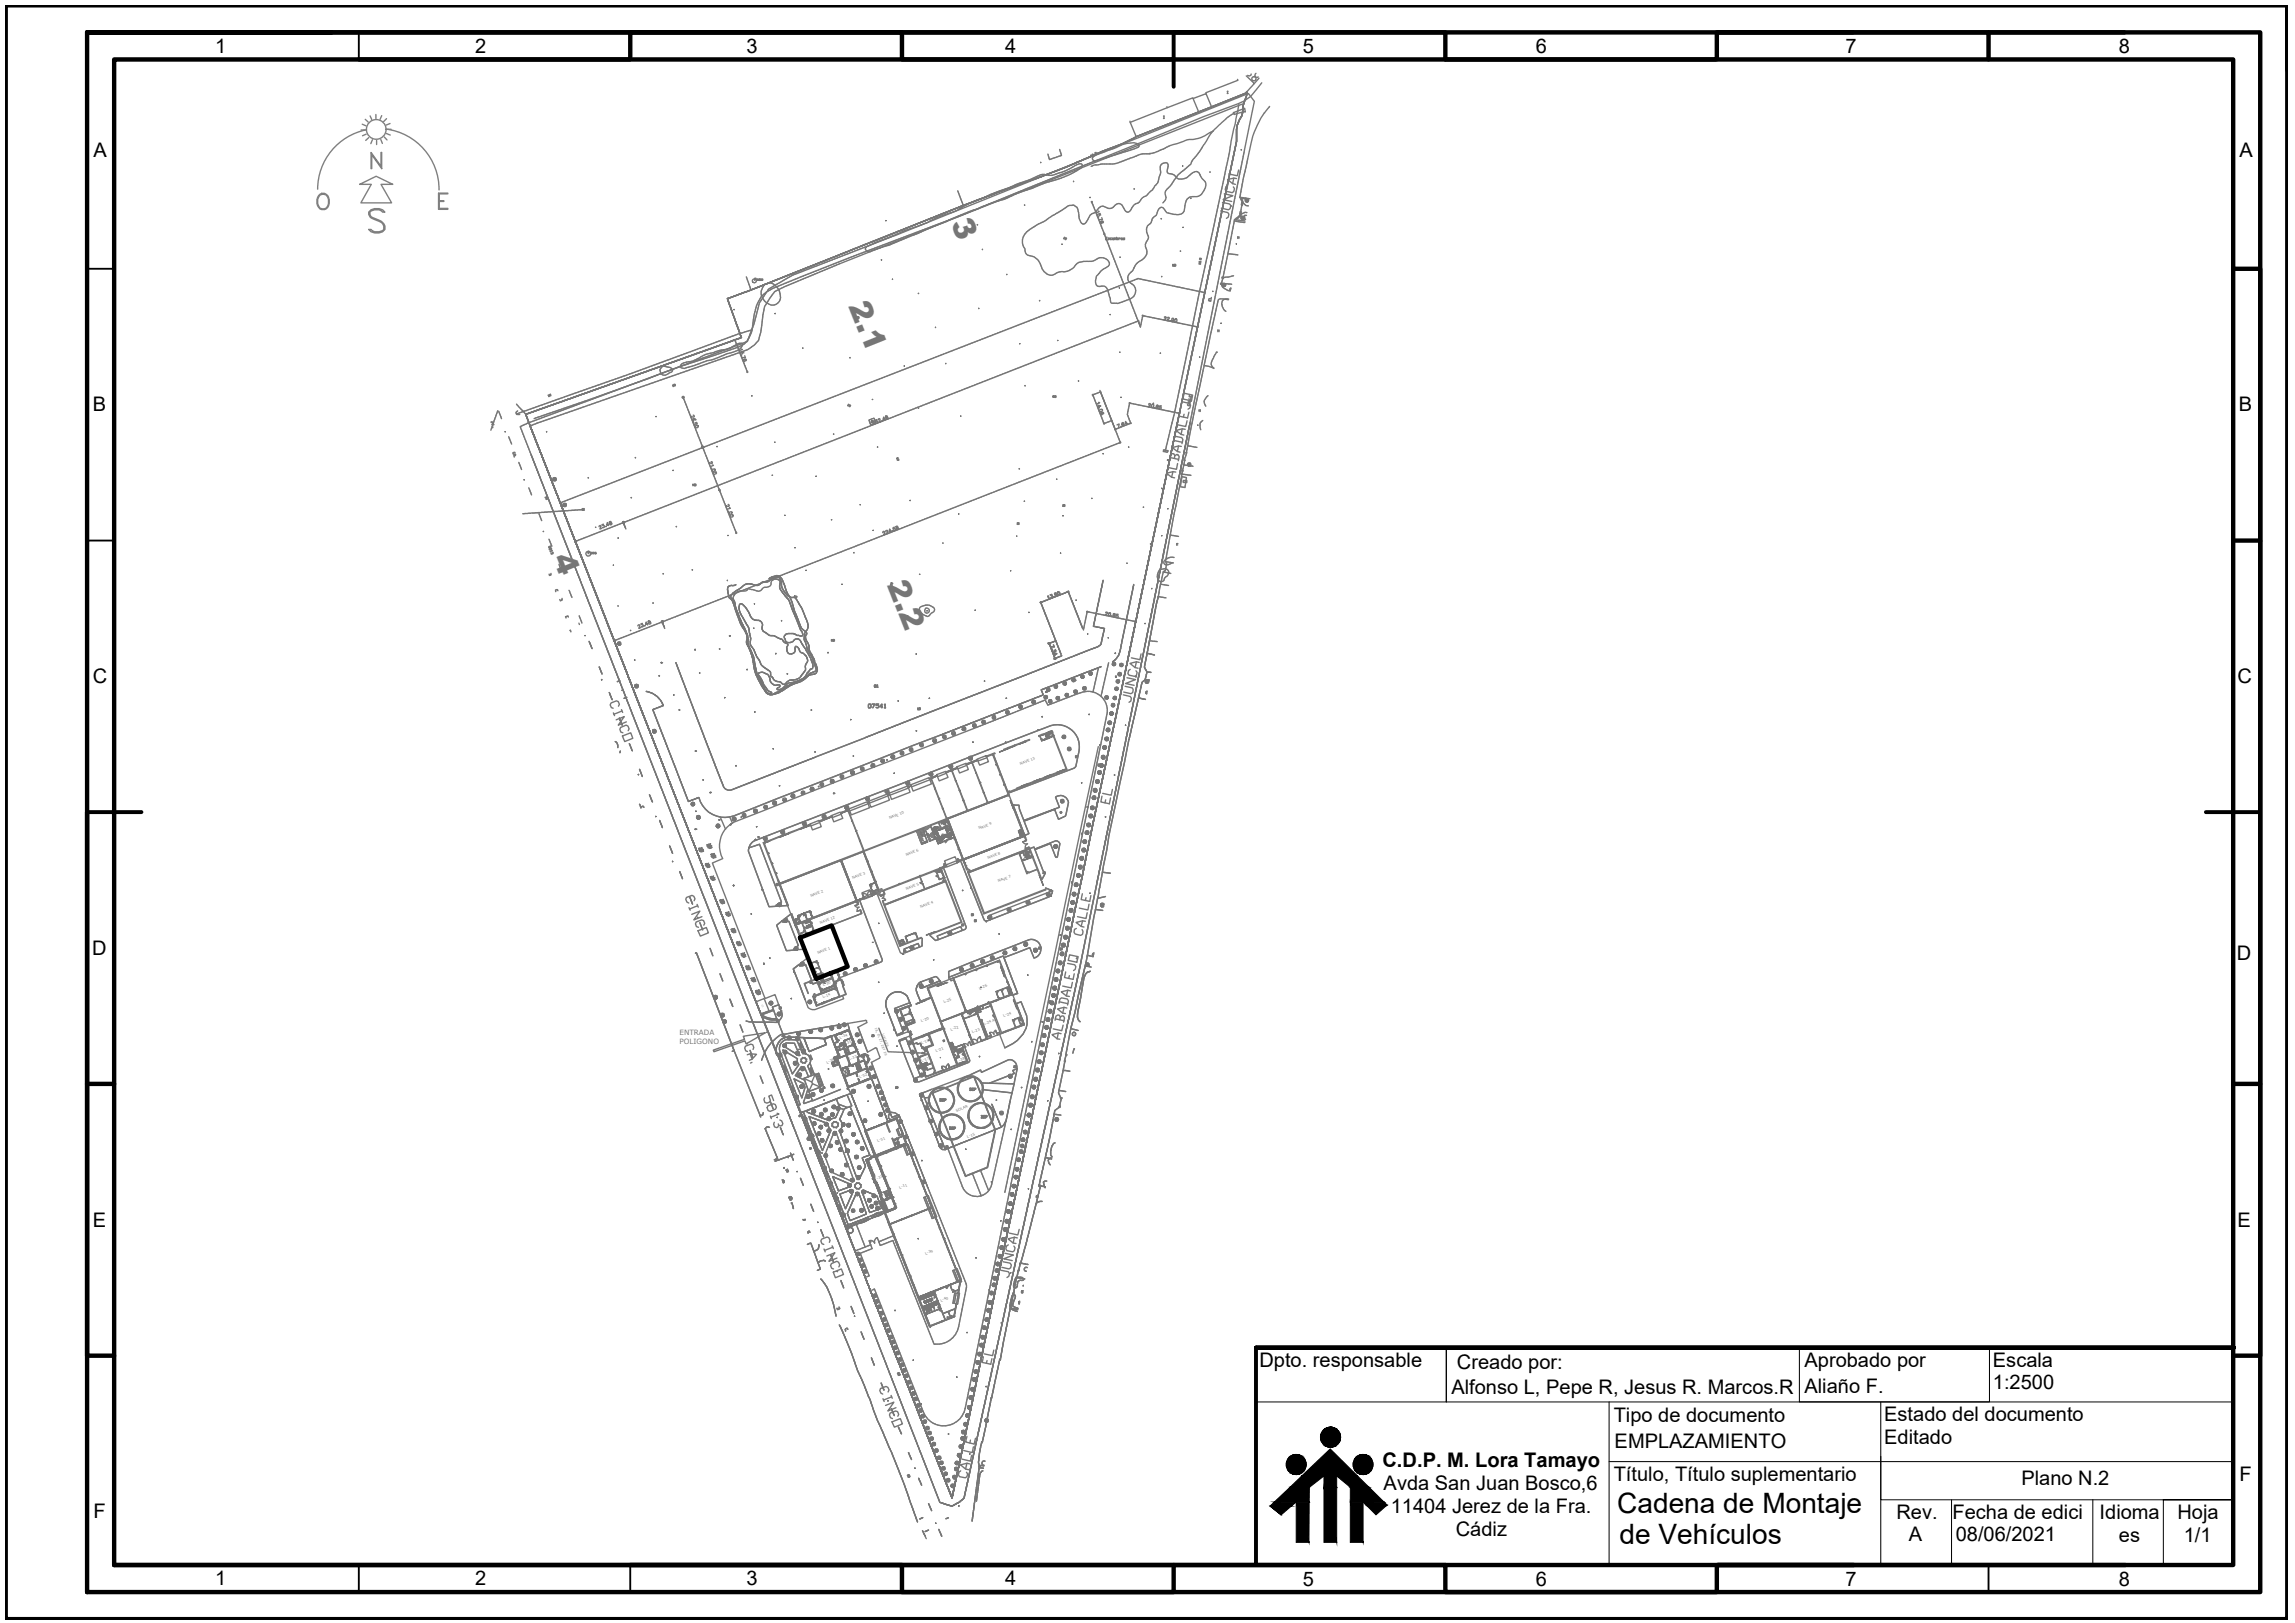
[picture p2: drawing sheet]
<svg xmlns="http://www.w3.org/2000/svg" width="420mm" height="297mm" viewBox="0 0 420 297" stroke-linecap="round" stroke-linejoin="round" font-family="sans-serif">
<defs><g id="words">
<g font-size="5.6" fill="#767676">
<text x="174.1" y="40.9" transform="rotate(68 174.1 40.9)">3</text>
<text x="155.3" y="56" transform="rotate(68 155.3 56)">2.1</text>
<text x="101.2" y="102.2" transform="rotate(68 101.2 102.2)">4</text>
<text x="162.4" y="107.1" transform="rotate(68 162.4 107.1)">2.2</text>
</g>
<g font-size="5.3" fill="#767676">
<text x="204.6" y="148.2" transform="rotate(-90 204.6 148.2)">EL</text>
<text x="182.7" y="250.8" transform="rotate(-90 182.7 250.8)">EL</text>
</g>
<g font-size="5.1">
<text x="296.1" y="277">Cadena de Montaje</text>
<text x="296.5" y="282.6">de Vehículos</text>
</g>
<g font-size="3.7">
<text x="39.4" y="9.7">1</text>
<text x="87" y="9.7">2</text>
<text x="136.7" y="9.7">3</text>
<text x="184" y="9.7">4</text>
<text x="238.5" y="9.7">5</text>
<text x="281.2" y="9.7">6</text>
<text x="337.8" y="9.8">7</text>
<text x="387.9" y="9.7">8</text>
<text x="17.1" y="28.8">A</text>
<text x="410" y="28.8">A</text>
<text x="17" y="75.3">B</text>
<text x="409.9" y="75.3">B</text>
<text x="17" y="125">C</text>
<text x="409.6" y="125">C</text>
<text x="16.9" y="174.8">D</text>
<text x="409.5" y="175.6">D</text>
<text x="17" y="224.5">E</text>
<text x="409.6" y="224.5">E</text>
<text x="230.6" y="250.2">Dpto. responsable</text>
<text x="266.7" y="250.5">Creado por:</text>
<text x="330.4" y="250.2">Aprobado por</text>
<text x="364.9" y="250.2">Escala</text>
<text x="265.7" y="255.1">Alfonso L, Pepe R, Jesus R. Marcos.R</text>
<text x="330.4" y="254.9">Aliaño F.</text>
<text x="364.9" y="254.3">1:2500</text>
<text x="295.4" y="260.2">Tipo de documento</text>
<text x="345" y="260.1">Estado del documento</text>
<text x="253.1" y="268.5">C.D.P. M. Lora Tamayo</text>
<text x="295.6" y="265.1">EMPLAZAMIENTO</text>
<text x="345" y="264.3">Editado</text>
<text x="253.3" y="272.8">Avda San Juan Bosco,6</text>
<text x="295.4" y="271.1">Título, Título suplementario</text>
<text x="370.1" y="271.8">Plano N.2</text>
<text x="410" y="271">F</text>
<text x="17.1" y="277.8">F</text>
<text x="254.6" y="276.9">11404 Jerez de la Fra.</text>
<text x="266.5" y="281.1">Cádiz</text>
<text x="347.2" y="278">Rev.</text>
<text x="357.4" y="278">Fecha de edici</text>
<text x="358" y="282">08/06/2021</text>
<text x="384.4" y="278">Idioma</text>
<text x="398.6" y="278">Hoja</text>
<text x="349.5" y="282.1">A</text>
<text x="387.9" y="282.2">es</text>
<text x="399.8" y="282.2">1/1</text>
<text x="39.4" y="290.2">1</text>
<text x="87" y="290.2">2</text>
<text x="136.7" y="290.2">3</text>
<text x="184" y="290.2">4</text>
<text x="238.5" y="290.2">5</text>
<text x="281.2" y="290.2">6</text>
<text x="337.8" y="290.3">7</text>
<text x="387.9" y="290.2">8</text>
</g>
<g font-size="3.5" fill="#767676">
<text x="98.4" y="92.8">15</text>
<text x="142.5" y="215.9">15</text>
<text x="167.6" y="271.6" transform="rotate(-90 167.6 271.6)">15</text>
</g>
<g font-size="3.1" fill="#767676">
<text x="211.7" y="22.9">I</text>
<text x="193.3" y="45.2">15</text>
<text x="213.4" y="50.1">MB</text>
<text x="155.6" y="59.6">MB</text>
<text x="222.6" y="56.4" transform="rotate(-90 222.6 56.4)">EL</text>
<text x="124.5" y="72" transform="rotate(-90 124.5 72)">15</text>
<text x="101.6" y="73.7" transform="rotate(-90 101.6 73.7)">15</text>
<text x="153.8" y="75.5">15</text>
<text x="191.6" y="74.1">MB</text>
<text x="163" y="85.4">15</text>
<text x="215.5" y="89.6">CO</text>
<text x="146.8" y="110.8" transform="rotate(-90 146.8 110.8)">15</text>
<text x="164.4" y="108.3" transform="rotate(-90 164.4 108.3)">15</text>
<text x="151" y="118.5">MB</text>
<text x="166.9" y="115.4">15</text>
<text x="158.7" y="127">01</text>
<text x="166.9" y="131.2">15</text>
<text x="142.9" y="213.1">-</text>
<text x="163" y="252.9">15</text>
</g>
<text font-size="2.6" fill="#767676" x="125.6" y="90">MB</text>
<g font-size="1.3" fill="#767676">
<text x="124.4" y="189.5">ENTRADA</text>
<text x="124.4" y="191.1">POLIGONO</text>
</g>
<g font-size=".7" fill="#767676">
<text x="186.8" y="140" transform="rotate(-22 186.8 140)">NAVE 13</text>
<text x="162.9" y="149.9" transform="rotate(-21 162.9 149.9)">NAVE 10</text>
<text x="179.3" y="151.8" transform="rotate(-21 179.3 151.8)">NAVE 9</text>
<text x="156.2" y="160.8" transform="rotate(-21 156.2 160.8)">NAVE 3</text>
<text x="165.9" y="156.7" transform="rotate(-21 165.9 156.7)">NAVE 6</text>
<text x="180.9" y="157.2" transform="rotate(-21 180.9 157.2)">NAVE 8</text>
<text x="182.8" y="161.5" transform="rotate(-21 182.8 161.5)">NAVE 7</text>
<text x="148.5" y="164.1" transform="rotate(-21 148.5 164.1)">NAVE 2</text>
<text x="166" y="162.9" transform="rotate(-21 166 162.9)">NAVE 5</text>
<text x="168.6" y="166.2" transform="rotate(-21 168.6 166.2)">NAVE 4</text>
<text x="150.2" y="169" transform="rotate(-21 150.2 169)">NAVE 12</text>
<text x="149.8" y="174.5" transform="rotate(-21 149.8 174.5)">NAVE 1</text>
<text x="150.7" y="182.7" transform="rotate(-22 150.7 182.7)">L-14</text>
<text x="150.7" y="180.5" transform="rotate(-21 150.7 180.5)">L-30</text>
<text x="172.8" y="183.6" transform="rotate(-22 172.8 183.6)">L-25</text>
<text x="179.4" y="181.1" transform="rotate(-21 179.4 181.1)">L-26</text>
<text x="153.8" y="190.1" transform="rotate(-22 153.8 190.1)">L-34</text>
<text x="154.5" y="191.3" transform="rotate(-22 154.5 191.3)">L-35</text>
<text x="168.7" y="187.1" transform="rotate(-21 168.7 187.1)">L-20</text>
<text x="168.8" y="191.1" transform="rotate(-22 168.8 191.1)">L-16</text>
<text x="174.1" y="188.6" transform="rotate(-22 174.1 188.6)">L-22</text>
<text x="178" y="189.1" transform="rotate(-22 178 189.1)">L-23</text>
<text x="180.2" y="187.7" transform="rotate(-22 180.2 187.7)">L-24 A</text>
<text x="183.8" y="186.1" transform="rotate(-21 183.8 186.1)">L-24</text>
<text x="151.4" y="194.6" transform="rotate(-22 151.4 194.6)">L-36</text>
<text x="155.5" y="194.1" transform="rotate(-20 155.5 194.1)">L-33</text>
<text x="157.4" y="197.3" transform="rotate(-22 157.4 197.3)">L-32</text>
<text x="168.8" y="194.4" transform="rotate(-22 168.8 194.4)">L-17</text>
<text x="171.4" y="192.6" transform="rotate(-21 171.4 192.6)">L-21</text>
<text x="175.3" y="194.5" transform="rotate(-22 175.3 194.5)">L-38</text>
<text x="175.1" y="203.5" transform="rotate(-21 175.1 203.5)">SOLAR</text>
<text x="160.7" y="209" transform="rotate(-22 160.7 209)">L-31</text>
<text x="177.2" y="208.3" transform="rotate(-20 177.2 208.3)">L-15</text>
<text x="160.3" y="216.1" transform="rotate(-21 160.3 216.1)">L-37</text>
<text x="164.7" y="217.6" transform="rotate(-20 164.7 217.6)">L-11</text>
<text x="169.5" y="229.7" transform="rotate(-22 169.5 229.7)">L-39</text>
<text x="172.3" y="238.3" transform="rotate(-22 172.3 238.3)">L-40</text>
</g>
<g font-size=".6" fill="#767676">
<text x="160.2" y="188.1" transform="rotate(69 160.2 188.1)">18, 19, 27, 28 Y 29</text>
<text x="161.5" y="189.3" transform="rotate(70 161.5 189.3)">LOCALES</text>
</g>
</g></defs>
<!-- layer: FOR-A3 -->
<g fill="none" stroke="#000" stroke-width=".8">
<path d="M1 1h417.7v295.3h-417.7zM15.9 5.9h397.9v285.5h-397.9zM15.9 5.9h24.9M20.9 10.9h387.9v275.5h-387.9zM60.7 5.9h-44.8h248.7v5h49.7v-5h49.8v5M65.7 10.9h49.7v-5h49.7v5h49.8M214.9 5.9h24.8M314.3 5.9h24.9M364.1 5.9h24.8M418.7 1v11.9M408.8 49.2h5v49.7M408.8 98.9h5v99.5h-5"/>
<path d="M15.9 148.6v49.8h5M15.9 198.4v49.7h5M413.8 198.4v49.7h-5M20.9 286.4h243.7v5h49.7v-5M115.4 286.4h49.7v5h49.8v-5M339.4 286.4h-24.9h74.6"/>
</g>
<!-- layer: PDF_CAJETIN -->
<path d="M15.9 49.2h5M15.9 98.9h5" fill="none" stroke="#000" stroke-width=".34"/>
<path d="M15.9 148.6h10M403.8 148.6h10M409 246.6h-179.1h179.1" fill="none" stroke="#000" stroke-width=".72"/>
<!-- layer: PDF_SECCION -->
<path d="M214.9 5.9v10M229.9 246.6v39.8" fill="none" stroke="#000" stroke-width=".72"/>
<path d="M65.7 5.9v5M65.7 286.4v5M115.4 286.4v5M364.1 286.4v5" fill="none" stroke="#000" stroke-width=".34"/>
<!-- layer: EMPLAZAMIENTO -->
<g fill="none" stroke="#767676" stroke-width=".25">
<path d="M221.8 19.6l-2.4 .9M224.7 16.7h.1M224.7 17.1h.1M224.7 16.7v.4M226.6 14.5v.2l-5.8 2.3v.1M226.8 19.1l-.2 1.2M227.6 19.9l.3-.1 .1 .7-.5-.1M227.6 19.9l-.1 .5M227.6 19.9l-1 .4M227.7 19l-.1 .9M227.7 19l-74 29.3M228.2 13.9l1.4 1.4-1.3 1.5"/>
<path d="M228.3 16.8l-.3 .3-6.2 2.5-1-2.5-2.4 .9M228.3 16.8l-.1 .6-.5 1.6M229.1 13.5a.38 .38 0 0 1-.3 .4 .38 .38 0 0 1-.4-.1M229.9 13.4a.4 .4 0 0 0-.1 .6 .4 .4 0 0 0 .6 .1M230.5 14.3l-.9 1M230.6 19.7h.1M231 15.2l-1 1.2a7.2 7.2 0 0 1-3.3 2.6l-6.3 2.3-20.1 8.2M232.4 19.5a13.8 13.8 0 0 0-3.3 6.7l-.7 3M170.4 40h.1M170.4 40h-.1M170.6 39.9l-.2 .1M170.7 39.8h.1"/>
<path d="M171.1 39.7l-.5 .2M171.1 39.7h.1M171.2 40h-.1M171.4 39.5l-.4 .3M171.5 39.8l-.2 .2M171.5 39.5l-.1 .1M171.6 39.8h-.1M171.6 39.5h-.1M171.7 39.5h-.1M171.8 39.8h-.1M171.9 39.4l-.2 .1M171.9 39.4h-.1"/>
<path d="M172 39.7h-.2M172 39.3l-.1 .1M172.2 39.3l-.2 .1M172.2 39.5l-.2 .1M172.3 39.2l-.2 .1M172.4 39.5h-.1M172.5 39.2h-.3M172.6 39.1l-.2 .1M172.6 39.4l-.1 .1M172.7 39.4h-.1M172.8 39l-.3 .1M172.9 39.3l-.2 .1"/>
<path d="M173 38.9l-.2 .1M173.1 38.9h-.1M173.1 39.2l-.2 .1M173.3 38.8l-.2 .1M173.3 38.8l-.1 .1M173.4 39.2h-.2M173.4 38.8h-.1M173.6 38.7l-.2 .1M173.6 39.1h-.1M173.7 38.7h-.2M173.8 39l-.2 .1M173.8 38.6l-.2 .1"/>
<path d="M174 38.9l-.1 .1M174.2 38.4l-.4 .2M174.3 38.9h-.2M174.4 40h.1M174.4 38.4h.1M174.4 38.8l-.1 .1M174.5 40h.1M174.6 38.7l-.1 .1M174.7 38.3l-.5 .2M174.7 39.8l-.2 .2M174.7 39.9h.1M174.8 38.7h-.1"/>
<path d="M174.8 38.2l-.2 .1M174.8 39.8h-.1M174.9 38.2h.1M175 39.8h-.1M175 38.6l-.2 .1M175 39.8l-.2 .1M175.1 38.1l-.3 .1M175.1 39.8h.1M175.2 39.7h-.2M175.2 38.5l-.1 .1M175.2 38.1h-.2M175.3 38.4l-.1 .1"/>
<path d="M175.3 39.7h-.1M175.3 34.9l.1 .1M175.4 35v.1M175.4 35.2l.1 .1M175.5 39.5l-.3 .1M175.5 38.4h-.1M175.5 35.3v.1M175.5 39.5h.1M175.5 35.4l.1 .1M175.6 39.6l-.2 .1M175.6 38.3h-.1M175.6 35.6l.1 .2"/>
<path d="M175.6 37.9l-.4 .2M175.7 35.9h.1M175.7 38.2h-.1M175.8 39.4l-.1 .1M175.8 36v.1M175.8 39.5h-.2M175.8 36.2l.1 .2M175.9 38.1h-.1M175.9 39.4h-.1M175.9 36.4v.1M176 36.6l.1 .2M176 39.3h-.1"/>
<path d="M176 39.4l-.2 .1M176 38l-.1 .1M176.1 36.8v.2M176.1 37.7l-.5 .2M176.1 38h.1M176.1 37l.1 .1M176.2 39.4h-.1M176.2 39.2l-.1 .1M176.2 37.1v.1M176.2 37.3l.1 .1M176.3 37.4v.1M176.3 37.8l-.1 .1"/>
<path d="M176.3 37.5v.1M176.3 37.6l-.3 .1M176.3 39.3h-.1M176.4 39.2h-.2M176.4 37.8h-.1M176.4 37.6h-.1M176.5 39.1l-.1 .1M176.5 39.2h-.1M176.6 37.7l-.1 .1M176.6 39.2h.1M176.6 39v.1M176.8 39.1l-.1 .1"/>
<path d="M176.8 37.5l-.5 .1M176.8 37.5l-.2 .2M176.8 37.4h.1M176.9 37.4l-.4 .1M176.9 37.4h.1M176.9 37.5h.1M176.9 39l-.1 .1M176.9 38.9l-.2 .1M177 38.9h.1M177 37.3l-.1 .1M177.1 37.4l-.1 .1M177.2 38.9l-.2 .1"/>
<path d="M177.2 38.8l-.1 .1M177.3 37.3h-.2h.1M177.3 37.3l-.2 .1M177.3 38.9h-.1M177.4 38.8h-.2M177.4 37.2h.1M177.4 37.2l-.2 .1M177.4 38.7h.1M177.4 37.3h.1M177.5 38.8l-.1 .1M177.6 38.7h-.1M177.6 38.8h-.1"/>
<path d="M177.7 37.1l-.2 .1M177.8 37.1l-.2 .1M177.8 38.6l-.1 .1M177.9 37h.1M177.9 38.7h-.2M178 37l-.3 .1M178 38.5l-.1 .1M178 38.6v.1M178.1 37h-.1M178.2 38.4l-.2 .1M178.3 36.9l-.3 .1M178.3 38.4h.1"/>
<path d="M178.3 38.5l-.2 .1M178.3 36.9l-.1 .1M178.4 36.8l-.2 .1M178.5 38.4l-.1 .1M178.5 38.4h-.1M178.5 36.8l-.1 .1M178.7 38.3l-.2 .1M178.8 36.7h-.1M178.9 36.6h.1M179 38.2l-.2 .1M179 36.6l-.5 .2 .2-.1M179.1 38.2h-.2"/>
<path d="M179.1 38.1l-.1 .1M179.2 38.1l-.1 .1M179.2 38.1h.2h-.3M179.3 36.5l-.2 .1M179.5 36.4l-.1 .1M179.6 37.9l-.2 .1M179.6 36.4l-.7 .3M179.7 37.9h.1l-.3 .1M179.7 36.3h.1M179.7 36.4h-.1M179.8 36.3h-.1M180.1 36.2l-.2 .1"/>
<path d="M180.1 37.7l-.3 .1h.1M180.1 36.2h-.1M180.2 36.2h.1M180.2 37.7l-.1 .1M180.5 37.6l-.4 .1M180.5 36l-.4 .2M180.6 37.5l-.2 .1M180.6 37.5l-.1 .1M180.6 37.5h.1M180.7 35.9h-.1M180.7 36l-.3 .1M180.7 35.9h.1"/>
<path d="M180.8 37.5l.2-.1-.3 .1M180.9 35.8l-.2 .1M180.9 35.9h-.1h.2M181 35.7l-.1 .1M181.2 35.7h-.1M181.2 35.8l-.2 .1M181.3 35.7h.1M181.3 35.6h-.1M181.5 37.2l-.2 .1M181.5 35.5l-.1 .1M181.5 37.2l-.5 .2 .2-.1M181.5 35.6l-.1 .1"/>
<path d="M181.6 35.5h-.1M181.8 37.1l-.3 .1M181.8 35.4l-.1 .1M181.8 35.6h-.2M181.8 37l-.1 .1M181.8 35.5h.1M181.9 37l-.1 .1M181.9 37h-.1M181.9 35.3l-.1 .1M182 37h.1M182.1 35.3h-.1M182.1 37h-.1"/>
<path d="M182.2 37h-.1M182.2 35.4l-.2 .1M182.2 36.9h-.1M182.4 35.3l-.1 .1M182.4 36.8l-.1 .1M182.4 36.9h-.1M182.4 36.8h.1M182.5 35.1l-.4 .2M182.5 35.3h.1M182.5 36.8l-.1 .1M182.6 35.2l-.1 .1M182.6 36.7h-.1"/>
<path d="M182.7 35.1h-.2M182.7 36.8h-.1M182.7 35.1h.1M182.8 35.2h-.1M182.8 36.7h-.1M182.8 36.7l-.1 .1M182.9 35.1l-.2 .1M182.9 36.6h-.1M182.9 35h-.1M183 36.7h-.1M183 35.1h.1M183.1 34.9l-.1 .1"/>
<path d="M183.1 36.7h-.1M183.2 36.5l-.2 .1M183.2 35l-.1 .1M183.3 34.8l-.1 .1M183.3 36.6l-.1 .1M183.3 36.4h-.1M183.4 36.6h.1M183.4 34.9l-.2 .1M183.5 34.8h-.2M183.6 36.3l-.2 .1M183.6 36.5l-.1 .1M183.6 34.8l-.1 .1"/>
<path d="M183.7 34.7l-.1 .1M183.8 36.2l-.2 .1M183.8 34.7h.1M183.8 36.5h-.1M183.9 36.4h.1M183.9 34.8h-.2M183.9 36.2h-.1M183.9 34.7h.2l-.2 .1M184 36.2h-.1M184 34.6h-.1M184.1 36.1h.1M184.2 36.3l-.2 .1"/>
<path d="M184.3 34.5l-.2 .1M184.3 34.6l-.2 .1M184.3 36l-.1 .1M184.3 36.3h.1M184.4 36h-.1M184.4 34.5h-.1M184.5 34.5l-.2 .1M184.5 34.5h.1M184.6 34.4l-.1 .1M184.6 35.9h-.1M184.6 36.2h-.2M184.7 35.9h-.1"/>
<path d="M184.7 36.1h-.1M184.8 34.3l-.2 .1M184.8 35.8h.1M184.9 36l-.1 .1M184.9 34.4l-.3 .1M184.9 34.3h-.1M184.9 34.4h-.1M185 34.2h-.1M185 34.3l-.1 .1M185.1 34.3h.1M185.1 35.9l-.2 .1M185.1 35.7l-.2 .1"/>
<path d="M185.2 35.6h.1M185.2 34.2h-.1M185.2 35.9h.1M185.3 34.2h-.1h.1M185.4 34.1h-.2M185.5 35.7l-.2 .1M185.5 35.5l-.2 .1M185.5 34l-.1 .1M185.6 34.1l-.2 .1M185.7 35.6l-.2 .1M185.7 33.9l-.1 .1M185.7 35.4l-.1 .1"/>
<path d="M185.9 33.8l-.2 .1M185.9 34l-.3 .1 .2-.1M186 35.5l-.3 .1M186 35.3l-.3 .1M186 34h.1M186 33.8h-.1M186.1 35.4l-.1 .1M186.1 35.3h-.1M186.2 33.7h-.2M186.3 35.4h-.2M186.3 33.7h.1M186.3 35.3h.1"/>
<path d="M186.3 33.8l-.2 .1M186.4 35.2l-.2 .1M186.5 35.1h-.1M186.5 35.3h.1M186.6 33.6h-.2M186.6 33.7l-.2 .1M186.7 35.2l-.1 .1M186.7 35.1h-.2M186.7 33.5h-.1M186.8 33.7h-.1M186.8 35l-.1 .1M186.8 33.7h.1"/>
<path d="M186.9 33.4l-.1 .1M186.9 35.1l-.2 .1M186.9 34.9l-.1 .1M187 35.1h-.1M187.1 33.6h-.1M187.1 34.9h-.1M187.1 33.4h-.2M187.2 35.1h-.1M187.2 33.4h-.1M187.2 33.3h.2M187.2 34.8l-.1 .1M187.2 33.5l-.1 .1"/>
<path d="M187.4 33.3h.1M187.4 34.8h-.1M187.4 35h-.2M187.5 34.9h.1M187.5 33.4l-.2 .1M187.5 33.4h.1M187.6 37.5h.1M187.6 34.9h.1M187.6 33.2h-.1M187.7 34.6l-.2 .1M187.7 34.6h.2M187.8 33.3l-.1 .1"/>
<path d="M187.9 33.1l-.2 .1M187.9 34.8h-.1M187.9 33.3h-.1M188.1 34.8h-.2M188.1 33.2l-.2 .1M188.1 34.5h-.2M188.1 33.1h-.2M188.2 34.4h.1M188.2 34.7l-.1 .1M188.2 34.7h.2M188.2 33h.1M188.3 33.1l-.2 .1"/>
<path d="M188.4 33.1h.1M188.4 32.9l-.1 .1M188.4 34.3l-.1 .1M188.4 34.6h.1M188.5 34.3h.1M188.6 34.2h.1M188.6 32.9h-.2M188.7 34.5l-.2 .1M188.8 33l-.3 .1M188.8 32.8l-.2 .1M188.8 34.2h.1M188.9 32.7l-.1 .1"/>
<path d="M188.9 32.9l-.1 .1M189 34.1l-.1 .1M189 34.5h-.2M189 34.1h.1M189 32.9h.1M189.1 32.6l-.2 .1M189.1 32.9h.1M189.2 34.4l-.2 .1M189.2 32.6h-.1M189.3 32.8h.1M189.3 34h-.2M189.3 34.3l-.1 .1"/>
<path d="M189.4 32.5l-.1 .1M189.4 34h-.1M189.4 33.9h.1M189.5 32.7l-.1 .1M189.6 34.2l-.3 .1M189.6 34.2h.1M189.6 32.4l-.2 .1M189.6 33.8v.1M189.6 32.7h-.1M189.8 32.3h-.1M189.8 33.8h-.1M189.9 33.7h.1"/>
<path d="M189.9 32.6l-.2 .1M189.9 32.6h.2M189.9 32.3h-.1M190 34l-.2 .1M190.1 32.2h-.1M190.1 33.7h-.1M190.2 33.6l-.1 .1M190.3 33.9l-.3 .1M190.3 33.6h.1M190.3 32.4l-.2 .1M190.3 32.1l-.2 .1M190.4 32h.1"/>
<path d="M190.4 33.9h-.1M190.5 32.4h-.1M190.5 33.5h-.1M190.5 29.8h.1M190.5 33.8h-.1M190.6 32h-.1M190.7 32.3l-.2 .1 .2-.1M190.7 33.4l-.2 .1M190.7 32.3h.1zM190.7 33.7l-.1 .1M190.7 33.4h.1M190.9 31.9l-.2 .1"/>
<path d="M190.9 31.9h.2M190.9 33.7h-.2M190.9 33.3l-.1 .1M191 32.2l-.1 .1M191 33.6v.1M191 33.3h.1M191.1 33.2h.1M191.2 31.9l.1 .1M191.2 33.5l-.1 .1M191.2 32.1l-.2 .1M191.4 32h.2M191.4 33.5h-.2"/>
<path d="M191.4 32l-.3 .1M191.4 33.4h.1M191.5 33.1l-.3 .1M191.5 33.1h.1M191.6 32h-.2M191.7 32l.2 .1M191.7 33.4h-.1M191.8 31.9h-.2M191.8 28.2l.1 .1M191.9 28.4h.1M191.9 33.3l-.2 .1M191.9 32.9l-.2 .1"/>
<path d="M191.9 28.5l.1 .2M191.9 32.1h.3M191.9 32.9h.1M192 40h-.1M192 28.8l.1 .1M192 31.8l-.2 .1M192.1 29v.2h.1M192.1 33.3h-.2M192.1 31.7h.1M192.2 39.8l-.2 .1M192.2 32.1h.3M192.3 33.2l-.2 .1"/>
<path d="M192.3 32.8l-.2 .1M192.3 29.1v.1M192.3 32.7h.1M192.4 39.7l-.1 .1M192.5 33.1l-.1 .1M192.5 29.1h-.1M192.5 39.6h-.1M192.6 31.6l-.4 .1M192.6 29h.1M192.6 33.1h-.1M192.6 32.6l-.1 .1M192.6 31.5h.1"/>
<path d="M192.6 39.5h.1M192.7 32l-.2 .1M192.7 32.6h-.1M192.8 29h-.1M192.8 33.1h-.2M192.8 32.6h.1M192.8 39.4l-.1 .1M192.9 33l-.1 .1M193 31.4l-.2 .1M193 32.5h-.1M193 32h-.2M193.1 28.9l-.3 .1"/>
<path d="M193.1 33h-.2M193.1 39.3l-.3 .1M193.2 31.4h-.1M193.2 32.4l-.1 .1M193.2 31.3h.1M193.2 28.8l-.1 .1M193.2 39.2h-.1M193.2 32.4h.1M193.2 31.9l-.2 .1M193.3 32.9l-.2 .1M193.4 39.1l-.2 .1M193.4 28.8h-.1"/>
<path d="M193.4 31.8l-.1 .1M193.4 28.7h.1M193.4 31.2l-.1 .1M193.4 32.3h-.1M193.5 39l-.1 .1M193.5 32.9h-.1M193.5 28.7h.1M193.6 32.3h-.2M193.6 31.2h-.2M193.6 31.7l-.2 .1M193.6 32.2h.1M193.7 38.9l-.2 .1"/>
<path d="M193.7 31.7h-.1M193.7 32.8l-.2 .1M193.7 31.2h-.1M193.7 31.1h.1M193.8 38.8l-.1 .1M193.8 32.1l-.1 .1M193.9 32.7l-.2 .1M193.9 28.6l-.2 .1M193.9 31.7h-.2M194 38.7l-.1 .1M194 31.6h.1M194 27.3v.1"/>
<path d="M194 32.7h-.1M194 32.1h-.1M194 31l-.1 .1M194 27.5v.1M194 32h.1M194.1 27.6v.1M194.1 31.6h.1M194.1 27.8l.1 .1M194.1 31h-.1M194.2 27.9v.1M194.2 28.5l-.2 .1M194.2 28.1l.1 .2"/>
<path d="M194.2 38.6l-.2 .1M194.3 32h-.1M194.3 32.6l-.3 .1M194.3 30.9l-.1 .1M194.3 28.3v.2M194.3 38.5v.1M194.4 32.6h-.1M194.4 31.9l-.1 .1M194.4 31.9h.1M194.4 30.9h-.1M194.4 31.5l-.1 .1M194.5 38.4l-.1 .1"/>
<path d="M194.5 32.5h-.1M194.5 31.5h.1M194.6 38.4h-.1M194.7 30.8l-.2 .1M194.7 32.4l-.1 .1M194.7 31.8h-.1M194.8 31.4l-.2 .1M194.8 38.2l-.2 .1M194.8 31.7l-.1 .1M194.8 30.7l-.1 .1M194.8 31.7h.2M194.9 38.1l-.1 .1"/>
<path d="M194.9 31.3l-.1 .1M194.9 32.3l-.2 .1M195 30.6l-.1 .1M195.1 38l-.2 .1M195.1 32.3h-.1M195.1 31.2l-.2 .1M195.1 31.6l-.1 .1M195.2 37.9l-.1 .1M195.2 32.2l-.1 .1M195.2 31.6h-.1M195.2 31.2h-.1M195.3 31.5h.1"/>
<path d="M195.3 37.8l-.1 .1M195.4 30.5l-.4 .1M195.4 32.2h-.1M195.4 37.8h.1M195.5 32.1h-.1M195.5 31.1l-.2 .1M195.6 37.7h-.1M195.6 30.4l-.2 .1M195.6 31h-.1M195.7 30.4h.1M195.7 37.6h.1M195.7 31.4l-.3 .1"/>
<path d="M195.7 31.4h.1M195.7 32l-.2 .1M195.8 37.6h.1M195.9 31.9l-.1 .1M195.9 30.9l-.2 .1M195.9 37.6h.1M195.9 31.3h-.1M196 30.2l-.2 .1M196.1 31.8l-.2 .1M196.1 31.2l-.1 .1M196.1 37.6h.1M196.1 31.2h.1"/>
<path d="M196.1 30.7l-.2 .1M196.2 30.1l-.1 .1M196.2 31.7l-.1 .1M196.2 30.6v.1M196.3 31.1l-.1 .1M196.3 30.1h-.1M196.4 30.6h-.1M196.4 37.5l-.2 .1M196.4 37.5h.1M196.4 31.7h-.1M196.5 31.1h-.1M196.5 30.5l-.1 .1"/>
<path d="M196.5 37.5l.2 .1M196.5 33.2h.1M196.5 31.6h.1M196.5 31h.1M196.6 30l-.2 .1M196.6 30.4l-.1 .1M196.7 31.5h-.1M196.7 29.9l-.1 .1M196.8 37.7h.1M196.8 30.9l-.1 .1M196.8 30.4h-.1M196.8 31.4l-.1 .1"/>
<path d="M196.9 37.8h.1M196.9 30.3h-.1M196.9 30.9h-.1M196.9 31.4h-.1M197 30.9h.1M197 37.8l.1 .1M197 29.8l-.2 .1M197 30.2h.1M197.1 31.3h-.1M197.1 37.9l.1 .2M197.2 30.8h-.1M197.2 30.1l-.1 .1"/>
<path d="M197.2 31.2h-.1M197.3 38.1v.3M197.3 29.7l-.3 .1M197.3 38.4l.1 .4M197.3 31.1v.1M197.3 30.1h-.1M197.3 30.7l-.1 .1M197.4 38.8l.1 .1M197.4 29.6l-.1 .1M197.5 39.1v.2M197.5 38.9v.1M197.5 31l-.1 .1"/>
<path d="M197.5 30l-.1 .1M197.5 39.3v.3M197.6 39.6v.4M197.6 30h.1M197.7 30.9l-.2 .1M197.7 29.5l-.2 .1M197.7 30h.2M197.7 30.6l-.3 .1M197.9 30.7l-.2 .2M197.9 30.5h-.1M197.9 29.4l-.2 .1M197.9 29.4h.1"/>
<path d="M197.9 30l.2 .2M198 30.6l-.1 .1M198.1 30.2v.4M198.2 30.4l-.3 .1M198.3 29.3h-.2M198.3 30.3l-.1 .1M198.4 29.2h-.1M198.5 30.3h-.1M198.5 30.2h.1M198.6 29.1l-.1 .1M198.8 29l-.2 .1M198.9 30.1l-.2 .1"/>
<path d="M199 29h-.1M199 30.1h.1M199.2 40v.1M199.2 28.8l-.2 .1M199.3 29.9l-.2 .1M199.3 39.8v.1M199.4 28.7l-.1 .1M199.5 39.6l-.2 .2M199.5 29.9h-.2M199.5 39.4v.2M199.5 36.2h.1M199.7 28.7h-.2"/>
<path d="M199.7 28.4l.1 .2M199.7 39.3l-.1 .1M199.8 39.2h-.1M199.9 30.4h-.1M199.9 29.7l-.4 .1M199.9 36.9l-.1 .1M199.9 28.3l.2-.1v.3l.1-.1M199.9 37.1h.1M199.9 28.5l-.2 .1M199.9 28.6l-.1 .1M200 37.2v.1M200 37h-.2"/>
<path d="M200 39.1h-.1M200 28.9v.2M200 37.3l.1 .1M200 30.4h-.1M200 29.6l-.1 .1M200.1 29.2v.1M200.1 28.4l-.1 .1M200.1 37.5h.1M200.1 28.7v.1M200.1 37.6l.1 .1M200.1 39v.1M200.2 29.4h.1"/>
<path d="M200.2 37.8h.1M200.2 28.4h-.1M200.3 37.9v.1M200.3 29.5l-.2 .1M200.3 28.6l-.2 .1M200.3 29.5h.1M200.3 39h-.1M200.3 38v.1M200.3 38.2l.1 .2M200.3 28.3v.1M200.4 28.5l-.1 .1M200.4 38.9h-.1"/>
<path d="M200.5 38.4v.1M200.5 28.3h-.1M200.5 38.6l.1 .1M200.5 28.4l-.1 .1M200.6 38.8l-.1 .1M200.6 30.2l-.5 .1M200.6 38.7v.1M200.6 30.2h.1M200.6 29.4l-.1 .1M200.6 27.9l-.2 .1h.3v.2h-.1M200.6 28.2v.1M200.6 38.9h.1"/>
<path d="M200.7 28.4h-.1M200.7 39v.1M200.7 38.7l-.1 .1M200.7 30.2h.2M200.7 39.2l.1 .2M200.7 29.4h-.1M200.8 38.5l-.1 .2M200.9 39.4v.1M200.9 39.6v.1M200.9 29.3l-.1 .1M200.9 28.1l-.2 .1M200.9 39.2a.22 .22 0 0 0 0 .3 .22 .22 0 0 0 .4 0 .22 .22 0 0 0-.1-.3l.2-.1 .1 .3"/>
<path d="M200.9 38.3l-.1 .2M200.9 39.7l.1 .1M201 28.2l-.3 .2M201 39.8l.1 .2M201 29.3h-.1M201.1 39.8h.1M201.1 38.2l-.1 .1M201.1 28l-.2 .1M201.1 38.6l.1 .1-.5 .2M201.2 28.2h-.2M201.2 30.1l-.2 .1M201.2 29.3h-.1"/>
<path d="M201.2 38.1h-.1M201.3 37.9l-.1 .1M201.3 27.9l-.2 .1M201.4 28.1l-.2 .1M201.4 28.1h.1M201.5 37.8l-.1 .1M201.5 30.1h-.2M201.5 29.2l-.3 .1M201.5 27.9h-.1M201.5 30.1h.1M201.6 37.8h-.1M201.6 29.1l-.1 .1"/>
<path d="M201.6 28h-.1M201.6 27.8l-.1 .1M201.6 30h.2M201.7 39.8l.1 .4h-.6M201.7 29.1h.1M201.7 27.7v.1M201.8 27.9l-.1 .1M201.8 30h.1M201.9 37.7l-.2 .1M201.9 37.8h.1M201.9 27.9h-.1M202 30h.1"/>
<path d="M202 29l-.2 .1M202 37.8h.2M202.1 27.8l-.1 .1M202.1 29h.1M202.2 30h.1M202.2 37.8l.1 .1M202.3 29h.1M202.3 27.8h-.1M202.3 30h.2M202.4 37.9l.1 .1M202.4 27.7l-.1 .1M202.5 27.6l-.1 .1"/>
<path d="M202.6 38h.1M202.6 30h.1M202.7 28.8l-.3 .1M202.7 38.1h.1M202.7 27.6h-.1M202.7 30h.3M202.8 28.8h.1M202.8 38.1h.2M203 28.7h-.1M203 27.5l-.2 .1M203 38.1h.1M203.1 30h.1"/>
<path d="M203.1 28.7h-.1M203.1 27.4l-.1 .1M203.2 38.1h.2M203.2 30h.2M203.3 28.6l-.1 .1M203.4 27.3l-.2 .1M203.4 30h.2M203.4 27.3h.2M203.5 28.5l-.2 .1M203.5 38.1h-.1M203.6 27.3h.1M203.7 30h.1"/>
<path d="M203.7 38l-.1 .1M203.8 28.4l-.3 .1M203.8 37.9l-.1 .1M203.9 27.2h-.2M203.9 28.4h-.1M203.9 37.8l-.1 .1M204 30h-.2M204 30h.1M204 37.7l-.1 .1M204 27.1l-.1 .1M204.2 37.5l-.1 .1M204.2 29.9h.1"/>
<path d="M204.2 28.3l-.2 .1M204.3 27l-.2 .1M204.3 37.5h-.1M204.4 28.3h-.2M204.4 37.4h-.1M204.5 29.8l-.1 .1M204.5 28.2l-.1 .1M204.5 37.3h.1M204.7 28.2h-.2M204.7 29.8h-.1M204.8 37.3h-.2M204.8 29.8h.1"/>
<path d="M204.8 37.3h.2M204.9 28.1l-.1 .1M205 29.7h-.1M205 37.3l.2 .1M205.1 28.1h-.2M205.1 28h.1M205.2 29.6l-.2 .1M205.3 37.4l.1 .1M205.3 28h.1M205.4 37.5l.1 .2M205.5 29.5l-.2 .1M205.5 27.9h-.1"/>
<path d="M205.6 37.8v.1M205.6 29.5h.1M205.6 38l.2 .2M205.6 27.9h.1M205.8 38.2l.1 .1M205.8 27.8l-.1 .1M205.8 29.4h-.1M205.9 38.4v.1M205.9 29.3v.1M206 38.5l.1 .2M206 27.8h-.1M206.1 38.7h.1"/>
<path d="M206.1 29.3h-.1M206.2 27.7l-.2 .1M206.2 29.2l-.1 .1M206.3 38.8h.1M206.4 29.2h-.1M206.4 29.1h.1M206.4 27.6l-.1 .1M206.4 38.8h.2M206.6 27.6h-.2M206.7 27.6h.1M206.7 29l-.1 .1M206.7 38.7l-.1 .1"/>
<path d="M206.8 27.5h.1M206.8 29h-.1M206.9 22.2v.2M206.9 38.6l-.1 .1M206.9 22.4l11.5-4.5 1 2.6-11.4 4.5zM207 38.4l-.1 .2M207 28.9l-.1 .1M207.1 38.3l-.1 .1M207.2 28.9h-.2M207.2 38.1l-.1 .1M207.2 27.4l-.2 .1M207.2 38v.1"/>
<path d="M207.3 27.3l-.1 .1M207.3 28.8l-.1 .1M207.4 37.8l-.1 .1M207.4 28.8h.1M207.5 37.6l-.1 .2M207.6 27.3h-.2M207.6 34.6h.1M207.7 37.5l-.2 .1M207.7 28.7h-.2M207.7 27.2l-.1 .1M207.8 27.2h.1M207.8 28.6l-.1 .1"/>
<path d="M207.8 37.3l-.1 .1M208 28.6h-.2M208 25a32.8 32.8 0 0 1-6.2 2.7 32.8 32.8 0 0 0 6.2-2.7l20-7.9 .3-.3-.1 .6-.6 2a3.7 3.7 0 0 1-.7 2.5l-.4 1-.1 .8v2.2l-10.9 51.7M208 37.3h-.1M208.1 27.1h-.2M208.1 28.5l-.1 .1M208.3 27l-.2 .1M208.4 37.2l-.3 .1M208.4 28.4l-.3 .1M208.4 26.9v.1M208.5 37l-.1 .1M208.5 26.8a.53 .53 0 0 0-.6-.6h-.8a5.7 5.7 0 0 0-2.7 .8"/>
<path d="M208.6 28.3l-.2 .1M208.6 37h-.1M208.6 28.3h.1M208.7 36.7l-.1 .2M208.9 36.6l-.1 .1M208.9 28.2h-.1M209 36.4l-.1 .1M209 28.2h.1M209.2 28.2h.1M209.2 36.2l-.2 .1M209.3 28.2h.1M209.4 36.1l-.2 .1"/>
<path d="M209.5 28.2h.2M209.5 36h-.1M209.7 35.9h-.1M209.8 28.2h.2M210 35.7l-.3 .2M210.1 28.2h.1M210.1 35.6h-.1M210.2 35.4v.1M210.5 35.2l-.2 .2M210.5 28.1h.1M210.6 28.1l-.3 .1M210.6 35l-.1 .1"/>
<path d="M210.8 28.1h-.2M210.8 34.9l-.1 .1M210.8 28.1h.1M210.9 34.8l-.1 .1M211 34.7v.1M211.1 39.9l-.1 .1M211.1 34.5v.1M211.1 28h-.1M211.2 34.4l-.1 .1M211.3 27.9l-.1 .1M211.3 39.7l-.2 .2M211.4 34.2l-.1 .1"/>
<path d="M211.4 39.6h.1M211.5 34l-.1 .1M211.5 27.9h-.2M211.6 33.9l-.1 .1M211.6 39.5h-.1M211.7 33.7v.1M211.7 39.3v.1M211.7 27.8l-.1 .1M211.8 39.1l-.1 .1M211.9 33.6l-.2 .1M211.9 27.7l-.1 .1M211.9 38.9l-.1 .1"/>
<path d="M211.9 33.4v.1M212 33.2v.2M212 38.4l-.1 .5M212.1 33.1l-.1 .1M212.1 27.6l-.2 .1M212.1 32.8v.1M212.1 32.9v.1M212.2 32.6v.1M212.2 38.2l-.1 .2M212.2 32.3v.2M212.3 32.1l-.1 .2M212.3 27.5l-.1 .1"/>
<path d="M212.4 38.1l-.2 .1M212.4 30.4v.2M212.4 30.7v.2M212.4 31.9l-.1 .2M212.4 30.6v.1M212.4 31v.1M212.5 31.3v.2M212.5 31.7l-.1 .2M212.5 31.2h.1M212.5 27.5h-.1M212.5 27.4h.1M212.5 31.5v.2"/>
<path d="M212.5 30.2v.2M212.5 38h-.1M212.6 37.9l.2 .1M212.6 36.4h.1M212.7 30.1l-.2 .1M212.7 27.3l-.1 .1M212.8 38l.2 .1M212.8 30h-.1M212.9 27.3h-.1M212.9 29.9h-.1M213 38.1l.1 .2M213 27.3h-.1"/>
<path d="M213 29.8v.1M213.1 36.9l-.2 .2M213.2 38.3l.1 .2M213.2 27.1l-.2 .1M213.3 36.7l-.1 .1M213.3 35.2l.1 .7M213.3 38.5l.1 .2M213.3 29.8h-.2M213.3 29.8h.4M213.3 27.1h.1M213.4 35l-.1 .1M213.4 35.9l.1 .2"/>
<path d="M213.5 36.2l-.2 .5M213.5 38.7l.1 .2M213.5 27l-.1 .1M213.5 34.8l-.1 .2M213.6 38.9h.1M213.6 26.9l-.1 .1M213.6 34.6v.2M213.7 29.9l.1 .1M213.7 31.5v.1M213.7 31.1v.4M213.7 30.9v.2M213.8 34.5l-.1 .1"/>
<path d="M213.8 38.9l.1 .1M213.8 30.8v.1M213.8 31.6l.1 .1M213.8 30.6v.1M213.8 30.1l.1 .1M213.9 30.4l-.1 .2M213.9 30.2v.2M213.9 26.8l-.3 .1M213.9 31.7h.1M213.9 34.4l-.1 .1M213.9 39h.2M214 26.8h-.1"/>
<path d="M214.1 31.8h.1M214.1 34.2l-.2 .2M214.2 39.1h.2M214.2 34l-.1 .2M214.2 31.8h.3M214.4 33.9l-.1 .1M214.4 39.1l.3 .1M214.5 33.7l-.1 .1M214.6 31.9h.1M214.6 33.6l-.1 .1M214.7 33.4l-.1 .1M214.7 39.2h.6"/>
<path d="M214.7 31.9l.2 .1M214.7 33.3v.1M214.9 33.1l-.1 .2M214.9 32h.1M215 32.9l-.1 .2M215 32.1l.1 .1M215.1 32.2l.2 .1M215.1 32.8l-.1 .1M215.3 32.6l-.1 .1M215.3 39.2l.5 .1M215.3 32.4l.2 .2M215.4 32.4l-.1 .2"/>
<path d="M215.5 32.3l-.1 .1M215.5 32.6l.1 .1M215.6 32.1l-.1 .2M215.7 32.7l.1 .1M215.8 31.9l-.2 .2M215.8 39.2h.2M215.8 32.8h.5M215.9 31.8l-.1 .1M216.1 31.6l-.2 .2M216.3 31.5h-.1M216.3 39.2h-.2M216.3 32.8h.2"/>
<path d="M216.4 31.4l-.1 .1M216.5 39l-.2 .1M216.5 30.4h.1M216.6 32.7h.1M216.6 31.3l-.1 .1M216.6 31.2h.1M216.6 38.9l-.1 .1M216.7 38.7l-.1 .1M216.8 31.1l-.1 .1M216.8 38.5v.2M216.9 38.1v.1M216.9 38.3l-.1 .1"/>
<path d="M216.9 37.8v.1M216.9 38v.1M216.9 30.9l-.1 .2M216.9 32.6l-.1 .1M216.9 37.5v.1M216.9 37.6v.2M217 37.3v.1M217 37.1v.1M217.1 30.9h-.1M217.1 37v.1M217.2 32.6h-.2M217.2 36.8l-.1 .1"/>
<path d="M217.2 36.6v.1M217.3 30.6l-.2 .2M217.3 36.5l-.1 .1M217.4 32.4l-.2 .2M217.4 30.6h-.1M217.5 36.3l-.2 .1M217.5 32.3l-.1 .1M217.6 30.4l-.1 .1M217.7 36.2l-.2 .1M217.7 30.3l-.1 .1M217.7 32.2l-.1 .1M217.8 30.2l-.1 .1"/>
<path d="M217.8 32.1h-.1M217.9 32h-.1M217.9 36.1l-.2 .1M217.9 30.1l-.1 .1M217.9 36h.2M218 36.3h.1M218 29.9v.2M218 31.8l-.1 .2M218.1 29.8h.1M218.2 29.6l-.1 .1M218.2 31.7l-.1 .1M218.3 29.5h-.1"/>
<path d="M218.3 31.7h-.1M218.3 29.3v.1M218.4 36h-.2M218.4 31.6h-.1M218.4 36h.1M218.5 29.1l-.1 .2M218.6 36h.2M218.6 29l-.1 .1M218.6 31.5h-.1M218.7 28.9l-.1 .1M218.8 28.7l-.1 .2M218.8 36h.1"/>
<path d="M218.9 31.4l-.2 .1M218.9 28.6l-.1 .1M219 36h.1M219 31.4h.1M219.1 28.4l-.1 .2M219.2 31.4l.1 .1M219.2 28.3l-.1 .1M219.3 35.9l-.2 .1M219.3 28.2h-.1M219.4 31.5l.1 .1M219.4 28l-.1 .1M219.5 31.7l.2 .3"/>
<path d="M219.5 27.9l-.1 .1M219.5 35.9h-.1M219.6 27.7v.1M219.7 27.6v.1M219.7 32.1l.1 .2M219.8 35.7l-.2 .1M219.8 27.4l-.1 .2M219.9 32.3v.2M219.9 27.3h.1M220 32.6l.1 .1M220 35.5l-.2 .2M220 27.1l-.1 .1"/>
<path d="M220.1 27l-.1 .1M220.2 32.8l.1 .1M220.3 35.1l-.3 .4M220.3 32.9l.2 .2M220.4 34.9l-.1 .1M220.5 34.8l-.1 .1M220.5 33.1l.2 .2M220.6 34.5l-.1 .3M220.7 34.3l-.1 .2M220.7 33.4v.1M220.8 33.8v.2M220.8 33.5v.2"/>
<path d="M220.8 34l-.1 .2M221.5 31.5h.1M221.6 24.3h.1M222.1 24l-2 2.9M222.1 24l-.7 .3a6.6 6.6 0 0 1-4.1 1.3l-3.3 1.2M222.5 39.9v.1M222.6 39.6v.1M222.6 39.8h-.1M222.6 39.5h.1M222.7 39.3l-.1 .1M222.7 39v.1M222.7 39.2h.1"/>
<path d="M222.7 38.9v.1M222.8 38.7l-.1 .1M222.8 38.6v.1M222.9 38.3l-.1 .2M222.9 38.1v.1M223 37.8v.1M223 38l-.1 .1M223 37.7v.1M223 37.5v.1M223.1 37.3h.1M223.1 37.4l-.1 .1M223.1 37.1v.1"/>
<path d="M223.2 36.7h.1M223.2 36.8l-.1 .2M223.3 36.5v.1M223.3 36.4h.1M223.3 36.1v.1M223.3 36.2v.1M223.4 35.9v.1M223.4 35.8v.1M223.5 35.5l-.1 .2M223.5 38.6l1.3 .3 .2 .3-.1 .6-.4 .2M223.5 35.3v.1M223.5 35.1h.1"/>
<path d="M223.5 35.2v.1M223.6 34.9v.1M223.6 34.8h.1M223.7 34.5h.1M223.7 34.6l-.1 .1M223.7 34.3v.1M223.8 33.9v.1M223.8 34l-.1 .2M223.8 37l1.3 .3 .2 .3-.1 .6-.3 .2-1.3-.3M223.8 33.7v.1M223.9 33.3v.1M223.9 33.4l-.1 .3"/>
<path d="M224 33.1v.1M224 33v.1M224.1 32.7v.1M224.1 32.9h-.1M224.1 32.6h.1M224.1 32.3v.2M224.1 35.5l1.6 .3-1.8 .7 1.6 .4M224.2 32.1l-.1 .2M224.2 32v.1M224.3 31.7l-.1 .2M224.3 31.5v.2M224.4 31.4l-.1 .1"/>
<path d="M224.4 31.1v.2M224.4 21.8l-2.3 2.2M224.4 30.9v.2M224.5 30.7l-.1 .2M224.5 21.7h.1M224.5 30.6h.1M224.6 30.3l-.1 .2M224.6 30.2v.1M224.6 29.9v.2M224.7 29.8h-.1M224.7 21.5l-.1 .1M224.7 29.5v.2"/>
<path d="M224.8 29.4l-.1 .1M224.8 34l-.4 .2-.1 .5 .2 .3 1.1 .3 .3-.2 .1-.6-.2-.3M224.8 29.1v.2M224.9 21.4l-.1 .1M224.9 29h.1M224.9 28.7v.2M224.9 28.5v.2M225 28.3l-.1 .2M225 21.3l-.1 .1M225 28.2h.1M225.1 27.9l-.1 .2M225.1 27.7v.2"/>
<path d="M225.2 27.5l-.1 .2M225.2 27.3v.1M225.2 21.2l-.1 .1M225.2 27.1v.2M225.2 26.9v.1M225.3 39.9v.1M225.3 21.1h-.1M225.4 37.7h.1M225.4 39.7v.1M225.4 39.6v.1M225.5 39.3v.1M225.5 21h-.1"/>
<path d="M225.5 39.4l-.1 .1M225.5 39.1v.1M225.5 38.8v.1M225.5 39v.1M225.6 38.7v.1M225.6 38.4v.1M225.6 38.5v.2M225.7 38.2v.2M225.7 37.9v.3M225.7 37.8v.1M225.8 37.7l-.1 .1M225.8 37.4v.2"/>
<path d="M225.9 20.8l-.4 .2M225.9 32.6l-.2 1M225.9 36.9v.1M225.9 37.1l-.1 .2M226 36.8v.1M226 36.5v.2M226 36.4v.1M226.1 36.1v.1M226.1 36.2l-.1 .1M226.2 35.6v.1M226.2 35.8l-.1 .2M226.2 35.5v.1"/>
<path d="M226.3 35.2v.1M226.3 35.3l-.1 .1M226.3 35.1h.1M226.3 40h.1M226.3 34.9v.1M226.4 34.6v.1M226.4 34.8h-.1M226.4 32.7l-.5-.1-1.2 .3 1 .7 .5 .1M226.4 34.5h.1M226.4 39.9h-.1M226.5 20.8l-1.3 6.1M226.5 34.2v.1"/>
<path d="M226.5 34.3l-.1 .1M226.5 34v.1M226.6 33.9l-.1 .1M226.6 39.8h-.1M226.6 33.7v.1M226.6 20.3l-.8 .3 .2 .4 .5-.2M226.6 20.3l-.1 .5M226.6 33.4v.3M226.7 39.9l-.1 .1M226.7 33.1v.1M226.7 33.3l-.1 .1M226.7 39.7l-.1 .1"/>
<path d="M226.7 33v.1M226.8 39.8l-.1 .1M226.8 32.7v.1M226.8 39.6l-.1 .1M226.8 32.9h-.1M226.8 31.1l-.3 1.1-1.6-.4M226.8 32.6h.1M226.9 32.3h.1M226.9 32.4l-.1 .1M226.9 39.7l-.1 .1M226.9 32.1v.1M226.9 39.5h-.1"/>
<path d="M226.9 31.9v.1M227 36.1v.1M227 36.1h.1M227 31.7v.1M227 39.1l.1 .1M227 39.6l-.1 .1M227 31.4v.1M227 35.9h.1M227 38.9v.1M227 36v.1M227 31.6v.1M227 39.3l-.1 .2"/>
<path d="M227.1 39.2l-.1 .1M227.1 36.2v.1M227.1 31.3v.1M227.1 35.7v.1M227.1 39.2v.1M227.1 36.4h.1M227.1 35.4v.1M227.1 36.1l.1 .1M227.1 31.1v.1M227.1 35.6h.1M227.1 38.7l-.1 .2M227.1 39.3l.1 .2"/>
<path d="M227.1 38.7l.1 .1M227.1 39.5v.1M227.1 30.8v.1M227.1 38.6v.1M227.1 31v.1M227.2 36.5v.1M227.2 39.2h-.1M227.2 39.8l.1 .2M227.2 35v.1M227.2 38.5v.1M227.2 39v.1M227.2 35.1l-.1 .2"/>
<path d="M227.2 30.7l-.1 .1M227.2 36.6l.1 .1M227.2 27.4h.1M227.2 30.4v.1M227.2 34.7v.1M227.2 38.9h.1M227.2 34.8v.1M227.2 38.3v.1M227.2 30.5v.1M227.3 37.5h.1M227.3 36.2h.2M227.3 30.3v.1"/>
<path d="M227.3 34.5v.1M227.3 37.9v.1M227.3 38l-.1 .3M227.3 39.2h-.1M227.3 36.7l.1 .1M227.3 37.2v.2M227.3 39.8h-.1M227.3 39.9h.1M227.3 30v.1M227.3 34.2v.1M227.3 37.7v.1M227.3 39.6l.1 .1"/>
<path d="M227.3 34.4v.1M227.3 30.1v.1M227.4 39.6h.1M227.4 39.8h.1M227.4 37.1h.1M227.4 29.8v.1M227.4 34.1v.1M227.4 37v.1M227.4 37.1l-.1 .1M227.4 37.5l-.1 .2M227.4 36.9v.1M227.4 33.8v.1"/>
<path d="M227.4 36.5l.1 .2M227.4 29.6v.2M227.4 33.9v.1M227.4 39.1l-.1 .1M227.4 33.6v.1M227.4 29.5h.1M227.5 37.1l.1 .1M227.5 36.3h-.2l.1 .2M227.5 39.9h.1M227.5 29.2v.1M227.5 33.3v.1M227.5 37.4l-.1 .2v-.1"/>
<path d="M227.5 33.5l-.1 .1M227.5 29.3l-.1 .1M227.5 20.4l-1 .4M227.5 36.8l.1 .2M227.5 29v.1M227.5 33.1h.1M227.5 37v.2M227.5 33.2v.1M227.5 37.2v.1M227.5 20.4l-.2 .9a4.9 4.9 0 0 0-.9 3.5v1.1l-10.9 51.8v-.1M227.5 36.3h.2M227.5 39.6h.1"/>
<path d="M227.6 28.7v.1M227.6 32.9v.1M227.6 36.2h.1M227.6 28.9l-.1 .1M227.6 32.8v.1M227.6 28.6v.1M227.7 39l-.3 .1M227.7 39.6v.1M227.7 39.9v.1M227.7 39.8h.1M227.7 37.2v.1M227.7 28.3v.1"/>
<path d="M227.7 32.6l-.1 .1M227.7 28.4l-.1 .1M227.7 36.4h.1M227.7 28.1v.1M227.7 32.3h.1M227.7 36.2h.1M227.7 32.4v.1M227.7 37.3l.2 .1M227.7 32.1v.1M227.7 28v.1M227.8 39.8v.1M227.8 27.8l1.8-9.3-1.1-1.4-64.9 26.1"/>
<path d="M227.8 32h.1M227.8 39.9l-.1 .1M227.8 39.7h-.1M227.8 27.8l-.1 .1M227.8 38.9l-.1 .1M227.8 36.4h.2M227.8 39.6l.1 .1M227.8 31.8v.1M227.9 36.2h.1M227.9 39.8v.2M227.9 31.7h-.1M227.9 37.5h.1"/>
<path d="M227.9 31.5v.1M228 31.2v.1M228 31.4l-.1 .1M228 36.6v.1M228 31.1v.1M228 36.2l.1 .1M228 38.9h-.2M228 37.5l.2 .1M228 36.7v.2M228 30.9v.1M228.1 36.4h-.1M228.1 36.5l-.1 .1"/>
<path d="M228.1 36.7h.1M228.1 36.3h.1M228.1 38.9h.1M228.1 30.7l-.1 .2M228.1 36.4h.1M228.1 30.6h.1M228.2 36.6h.1M228.2 30.3v.1M228.2 37h.1M228.2 36.9h-.1M228.2 30.4l-.1 .1M228.2 36.8v-.1v.1"/>
<path d="M228.2 30.1v.1M228.2 36.9v.1M228.2 36.3h.1M228.2 37.6h.1M228.2 38.9h.1M228.2 39.4h-.4v.1M228.2 36.4h.1M228.2 30v.1M228.3 36.4h.1M228.3 36.7h.1M228.3 29.7v.1M228.3 29.8l-.1 .1"/>
<path d="M228.3 36.3h.1M228.3 37.6l.2 .1M228.3 29.5v.1M228.4 29.2v.1M228.4 29.4l-.1 .1M228.4 37v-.2v.2M228.4 36.7h.1M228.4 36.5v.1M228.5 36.8h.1M228.5 36.4v.1M228.5 36.9l-.2 .1M228.5 36.3h.1"/>
<path d="M228.5 36.5h.1M228.5 37.7h.1M228.6 36.6v.1M228.6 36.7l-.1 .2M228.6 36.4h.1M228.8 36.4h.1M133.2 54.7l.1-.1-.1 .1M133.2 54.8l.1 .2M133.3 54.9v.3M133.3 55.2h.1M133.4 55.4l.1 .3M133.4 54.6h-.1"/>
<path d="M133.5 54.5v.1M133.6 55.9l-.1-.1 .1 .2M133.6 55.9v.1M133.7 56.1h.1M133.7 54.5h-.1M133.7 54.4h.1M133.8 56.3l.1 .4M133.8 56.3l-.1-.1 .1 .2M133.9 56.6v.1M133.9 56.8l.1 .1M133.9 56.7v.2M134 54.4h-.1"/>
<path d="M134 56.9l.1 .2M134 57.1l.1 .2M134.1 57.1v.2M134.1 54.3l-.1 .1M134.2 57.5l.1 .2M134.2 57.4v.1M134.2 57.6l.1 .2M134.3 54.3h-.2M134.3 57.9l.1 .1M134.3 54.2h.1M134.4 56.7h.1M134.4 58.3l.1 .1"/>
<path d="M134.5 58.3l.1 .2M134.5 54.1l-.1 .1M134.5 58.4l.1 .3M134.6 58.6v.2M134.6 58.8h.1M134.7 58.9v.1M134.7 58.8v.2M134.7 54.1h-.1M134.8 59.1l-.1-.1 .2 .4M134.8 59.3l.1 .2M134.9 59.4v.2M134.9 59.6l.1 .1"/>
<path d="M134.9 54l-.2 .1M135 59.7l.1 .4M135 59.9l.1 .1M135.1 53.9l-.1 .1M135.4 53.8l-.2 .1M135.5 53.8h-.1M135.6 53.8h.1M135.8 53.7h-.1M136 53.6l-.2 .1M136.1 53.6h-.1M136.1 53.6h.1M136.4 53.5h-.1"/>
<path d="M136.6 50.7h.1M136.6 53.4l-.2 .1M136.7 50.8h.1M136.7 50.9l.1 .1M136.8 51.1h.1M136.8 51.2l.1 .2M136.8 53.3l-.1 .1M136.8 53.3h.1M136.9 51.5v.1M137 51.6v.1M137 51.7l.1 .2M137.1 51.9v.2"/>
<path d="M137.1 53.2l-.1 .1M137.2 52.2v.1M137.2 53.2h-.1M137.2 52.3l.1 .1M137.3 52.5h.1M137.3 52.6l.1 .2M137.4 53.1l-.1 .1M137.4 52.9v.1M137.5 53v.1M137.6 53l-.1 .1M137.7 53h-.1M137.7 60v.1l.1-.1"/>
<path d="M137.8 59.6v.2M137.8 59.9h-.1M137.8 59.3v.2M137.8 59.9h.1M137.9 59.7l-.1 .1M137.9 59v.1M137.9 59.1l-.1 .1M137.9 58.6v.2M137.9 59.6h.1M137.9 58.8v.1M138 58.3v.1M138 58.4l-.1 .1"/>
<path d="M138 52.9l-.2 .1M138 52.9l.1-.1-.1 .1M138 58v.3M138 59.4v.1M138 59.3v.1M138.1 59.1l-.1 .1M138.1 57.6l-.1 .4M138.1 58.9v.1M138.1 57.4v.1M138.2 51.1h.2v-.1l-.2-.1v.4M138.2 52.8h.1M138.2 58.8h.1"/>
<path d="M138.2 58.6v.1M138.2 57.1l-.1 .3M138.2 57v.1M138.2 58.5v.1M138.3 58.3l-.1 .1M138.3 56.7l-.1 .2M138.3 58.2v.1M138.4 58l-.1 .1M138.4 56.5l-.1 .2M138.4 52.7h-.1M138.4 52.7h.1M138.4 57.7v.1"/>
<path d="M138.4 57.9v.1M138.4 56.3v.1M138.5 57.6v.1M138.5 56.2l-.1 .1M138.5 55.9v.2M138.5 57.4v.2M138.5 51.1h.3v.2h-.3zM138.5 57.3v.1M138.6 52.6v.1M138.6 57.1l-.1 .2M138.6 55.8l-.1 .1M138.6 57v.1"/>
<path d="M138.6 55.6v.2M138.7 56.9l-.1 .1M138.7 56.7v.1M138.7 55.5v.1M138.8 56.6l-.1 .1M138.8 56.4v.1M138.8 55.4l-.1 .1M138.8 52.5l-.1 .1M138.8 56.1v.3M138.9 56v.1M138.9 55.1l-.1 .2M138.9 55.8v.2"/>
<path d="M138.9 52.5h-.1M139 51.1h.2l-.2 .2h.2M139 55.7l-.1 .1M139 55l-.1 .1M139 52.5h-.2M139 55.6v.1M139.1 54.9h-.1M139.1 52.5h-.1M139.1 55.3l-.1 .2M139.1 54.7v.1M139.2 55.2l-.1 .1M139.2 54.6l-.1 .1"/>
<path d="M139.3 55.1l-.1 .1M139.3 54.4l-.1 .2M139.3 52.3l-.2 .1M139.3 53.8l.1 .2M139.3 53.6v.2M139.3 53.4v.2M139.3 54.9v.1M139.3 54.3v.1M139.3 51.1h.3v.2h-.3zM139.4 54l.1 .2M139.4 53.2l-.1 .2M139.4 52.3h.1l-.2 .1"/>
<path d="M139.4 54.8v.1M139.4 59.6v.6M139.5 54.3v.1M139.5 59.4v.2M139.5 59.3v.1M139.5 53l-.1 .2M139.5 54.1l-.1 .2M139.5 54.7v.1M139.5 58.9v.3M139.6 52.8l-.1 .2M139.6 54.4v.2M139.6 58.5v.3"/>
<path d="M139.6 58.8l-.1 .1M139.6 54.1h-.1M139.6 54.6v.1M139.6 58.2v.3M139.6 57.7v.3M139.6 58v.2M139.6 52.6v.1M139.7 54.7h.1M139.7 57.6l-.1 .1M139.7 54.4l-.1 .1M139.7 57.4v.1M139.7 57.3v.1"/>
<path d="M139.7 53.9l-.1 .1M139.8 54.3l-.1 .1M139.8 57.1v.1M139.8 52.4l-.1 .1M139.8 52.2h-.2M139.8 54.8l.1 .1M139.8 52.2l.1-.1v.1M139.8 56.9h.1M139.8 57v.1M139.8 53.8v.1M139.9 54.2l-.1 .1M139.9 52.2l-.1 .2"/>
<path d="M139.9 55l.1 .1M139.9 56.6v.2M139.9 56.4v.1M139.9 56.2v.1M139.9 54.1h.1M140 53.7l-.1 .1M140 56v.2M140 53.9v.1M140 55.1l.2 .1M140.1 53.6l-.1 .1M140.1 53.8v.1M140.2 55.3l.1 .1"/>
<path d="M140.2 55.8l-.1 .2M140.2 53.7v.1M140.2 52l-.2 .1 .1-.1M140.2 53.5v.1M140.3 51.9h.1M140.3 53.6h-.1M140.3 55.7l-.1 .1M140.3 55.5v.1M140.4 51.9l-.2 .1M140.4 55.4l.1 .1M140.4 51.9l-.5 .3M140.4 53.4l-.1 .1"/>
<path d="M140.4 51.9h.1M140.4 55.4v.1M140.5 53.3h-.1M140.5 55.3l-.1 .1M140.6 53.1l-.1 .1M140.6 55.2h-.1M140.6 55.5l.1 .1M140.6 53.3l-.3 .2M140.7 53l-.1 .1M140.7 55.6l.2 .1M140.7 51.8l-.3 .1M140.7 54.9l-.1 .2"/>
<path d="M140.7 51.8h.2M140.7 52.9v.1M140.7 53.2v.1M140.8 54.7l-.1 .2M140.9 53.1l-.1 .1M140.9 51.7l-.2 .1M140.9 55.7l.1 .1M140.9 52.8h-.1M140.9 54.6v.1M141 51.8h.1M141 54.5v.1M141 53l-.1 .1"/>
<path d="M141 52.7v.1M141.1 54.4h-.1M141.1 51.8h.1M141.1 53h-.1M141.1 55.8h.2M141.2 52.7h-.1M141.2 54.2l-.1 .1M141.3 51.9h.1M141.3 52.9l-.1 .1M141.3 52.6h-.1M141.3 54.1l-.1 .1M141.3 55.8h.2"/>
<path d="M141.3 51.6l-.5 .1M141.4 54l-.1 .1M141.4 52.8l-.1 .1M141.4 52.5h-.1M141.5 51.9v.1M141.5 51.5h.1M141.5 55.8h.2M141.5 53.8l-.1 .1M141.5 52.4v.1M141.6 52l.2 .1M141.6 53.6l-.1 .1M141.7 51.4l-.4 .2"/>
<path d="M141.7 52.3l-.1 .1M141.7 53.5v.1M141.8 52.2l.4 .4M141.8 52.3h-.1M141.8 55.8h-.1M141.8 51.4h-.2M141.9 57.4h.1M141.9 53.3l-.1 .2M141.9 52.6l-.5 .2M141.9 52.2h-.1M142 51.3l-.2 .1M142 55.7l-.1 .1"/>
<path d="M142 53.3h-.1M142.1 52.5l-.2 .1M142.1 52.1l-.1 .1M142.1 51.2l-.2 .1M142.1 53.2v.1M142.2 55.6l-.1 .1M142.2 51.2l-.1 .1M142.3 51.2h-.2M142.3 52.5h-.2M142.3 52.6l.1 .1M142.3 53.1l-.1 .1M142.3 52l-.2 .1"/>
<path d="M142.3 52.4h.1M142.3 51.1l-.1 .1M142.4 55.5l-.2 .1M142.4 52.7v.1M142.4 51.9h.1M142.4 53.1h-.1M142.5 52.9v.1M142.5 55.4l-.1 .1M142.6 53v.1M142.6 55.2l-.1 .1M142.6 51.8l-.1 .1M142.6 53.2l.1 .1"/>
<path d="M142.7 53.3v.2M142.7 53h-.1M142.7 52.3l-.2 .1M142.7 51l-.4 .2M142.7 53.5l.1 .1M142.7 55.1l-.1 .1M142.7 51.7l-.1 .1M142.7 52.2h.2M142.8 54.9l-.1 .1M142.8 53.7v.1M142.8 52.9h-.1M142.8 53.8v.1"/>
<path d="M142.9 54.1v.1M142.9 54.6v.1M142.9 54.7l-.1 .2M142.9 54v.1M142.9 54.3v.1M142.9 51.6l-.1 .1M142.9 54.4v.1M143 51.6h-.1M143.1 50.8l-.5 .2M143.1 52.7l-.2 .1M143.1 51.5l-.1 .1M143.1 52.1l-.2 .1"/>
<path d="M143.2 52.1h.1M143.2 51.4v.1M143.2 52.7h-.1M143.2 50.8h-.2M143.4 51.4h-.1M143.4 52.6l-.1 .1M143.4 50.7l-.2 .1M143.4 52h-.1M143.5 52.5l-.1 .1M143.5 51.3l-.1 .1M143.5 50.7l-.2 .1M143.5 51.9v.1"/>
<path d="M143.6 51.2l-.1 .1M143.7 51.9h-.1M143.7 50.6l-.2 .1M143.7 52.5h-.2M143.7 51.1v.1M143.8 50.6h-.2M143.8 51.8l-.1 .1M143.8 52.4h-.1M144 51.8h-.1M144 51l-.2 .1M144 52.3l-.1 .1M144 52.3h.1"/>
<path d="M144.1 50.5l-.4 .1M144.1 50.9l-.1 .1M144.2 50.4l-.2 .1M144.2 51.6l-.2 .1M144.3 50.8l-.1 .1M144.3 52.2h-.1M144.4 51.6h-.1M144.4 50.8h-.1M144.4 52.2h-.1M144.5 50.3l-.3 .1M144.5 51.5l-.1 .1M144.6 50.7h-.1"/>
<path d="M144.6 50.2l-.2 .1M144.6 51.5h.1M144.7 50.6l-.1 .1M144.8 50.2h-.2M144.8 50.5l-.1 .1M144.8 52l-.3 .1M144.8 51.4l-.1 .1M144.9 50.1h.1M144.9 50.1l-.2 .1M144.9 50.5h.1M144.9 51.4h.1M145 51.9h-.1"/>
<path d="M145.1 50.3l-.1 .1M145.2 51.3l-.2 .1M145.2 50l-.3 .1M145.2 51.8l-.2 .1M145.3 50h-.2M145.4 50.2l-.2 .1M145.4 51.7l-.1 .1M145.5 49.9l-.2 .1M145.5 50.2h.1M145.5 51.1l-.2 .1M145.5 51.7h-.1M145.6 51.6h.1"/>
<path d="M145.6 51.1h-.1M145.6 49.8l-.2 .1M145.8 51.6h-.1M145.8 51l-.1 .1M145.8 50.1l-.2 .1M145.9 49.7l-.3 .2M145.9 51h-.1M146 51.5l-.2 .1M146 50l-.1 .1M146 50.9v.1M146.2 50.8l-.1 .1M146.2 49.6l-.4 .1"/>
<path d="M146.2 51.4l-.2 .1M146.2 49.9l-.2 .1M146.3 49.6l-.2 .1M146.3 51.4h-.1M146.3 49.5h.2M146.3 50.8h-.1M146.4 49.5l-.2 .1M146.4 49.9h-.1M146.5 49.8h.1M146.5 50.7l-.1 .1M146.6 50.7h.1M146.6 49.4l-.2 .1"/>
<path d="M146.6 51.2l-.2 .1M146.7 49.7l-.1 .1M146.7 51.2h.1M146.7 49.4l-.2 .1M146.8 50.6h-.1M146.8 49.7h-.1M146.9 49.4h-.2M146.9 51.1h-.1M147 49.7h-.1M147 50.5l-.2 .1M147.1 51.1h-.1M147.1 49.6h-.1"/>
<path d="M147.1 50.5h-.1M147.2 49.2l-.4 .2M147.2 50.4l-.1 .1M147.3 49.2h-.1M147.3 50.9l-.2 .1M147.4 49.5l-.3 .1M147.4 50.4h-.1M147.4 49.4h.1M147.5 50.9h-.1M147.5 50.3l-.1 .1M147.6 49.1l-.4 .1M147.6 49.4h.1"/>
<path d="M147.6 50.2v.1M147.7 49l-.2 .1M147.7 50.8h-.2M147.9 48.9l-.3 .1M147.9 50.7l-.1 .1M147.9 49.3l-.2 .1M147.9 50.2h-.2M148 50.1h.1M148 48.9l-.2 .1M148 50.6l-.1 .1M148.1 49.2h-.1M148.1 48.9h-.2"/>
<path d="M148.2 50.6h-.1M148.2 50.5h.1M148.2 50l-.1 .1M148.3 48.8l-.2 .1M148.4 50h-.1M148.4 49.1l-.2 .1M148.4 49.1h.1M148.4 50.5h.1M148.5 50h-.1M148.6 50.4l-.1 .1M148.6 49.9h-.1M148.7 49h-.2"/>
<path d="M148.7 48.6l-.5 .2M148.7 50.3l-.1 .1M148.8 49.8l-.1 .1M148.9 50.3h-.2M148.9 48.9l-.2 .1M148.9 49.8h-.1M149 50.2l-.1 .1M149 49.7h.1M149.1 48.8l-.1 .1M149.1 48.5l-.5 .1M149.1 50.2h-.1M149.2 49.7h-.1"/>
<path d="M149.3 53.1h.1M149.3 50.1l-.1 .1M149.3 48.4l-.3 .1M149.3 48.7l-.2 .1M149.3 49.6v.1M149.4 49.6h.1M149.4 50.1h-.1M149.5 48.7h-.1M149.5 48.3h-.1M149.6 49.5h-.1M149.7 48.2l-.5 .2M149.7 50h-.2"/>
<path d="M149.7 49.9h.1M149.8 48.2h.1M149.8 49.4l-.1 .1M149.9 49.4h-.1M149.9 48.5l-.4 .1M150 48.5h.1M150 49.3l-.1 .1M150.1 48l-.5 .3M150.1 49.8l-.2 .1M150.2 49.3h-.1M150.2 48h.1M150.2 49.7h-.1"/>
<path d="M150.3 48.3l-.2 .1M150.3 49.2l-.1 .1M150.4 49.7h-.1M150.4 49.1v.1M150.5 47.9l-.5 .2M150.5 48.3h-.1M150.5 49.6l-.1 .1M150.6 49.1h-.1M150.7 47.8l-.3 .1M150.7 49.1h.1M150.7 48.2l-.2 .1M150.8 49.5l-.2 .1"/>
<path d="M150.8 49h.1M150.8 47.8h.1M150.9 48.1l-.1 .1M150.9 48.1h.1M150.9 49.4v.1M151 48.9l-.1 .1M151.1 47.7l-.5 .2M151.2 48h-.1M151.2 48.9h-.1M151.2 49.3l-.2 .1M151.2 49.3h.2M151.2 47.6h.1"/>
<path d="M151.3 48.9h-.1M151.3 48h-.1M151.4 48.8h-.1M151.5 47.9l-.1 .1M151.5 47.5l-.5 .2M151.5 49.2h-.1M151.6 47.8l-.1 .1M151.6 48.7l-.1 .1M151.6 49.1l-.1 .1M151.7 47.4l-.1 .1M151.7 48.7h-.1M151.8 49.1h-.1"/>
<path d="M151.8 47.8h-.2M151.8 48.6h.1M151.9 47.8h-.1M151.9 47.3l-.5 .2M151.9 49l-.1 .1M151.9 47.7h.1M152 48.6h-.1M152 47.3h.1M152 49h.1M152.1 47.6l-.1 .1M152.1 48.5l-.1 .1M152.2 48.9h-.1"/>
<path d="M152.2 48.5h.1M152.4 47.5l-.2 .1M152.4 48.4h-.1M152.5 48.8l-.3 .1M152.5 47.1l-.7 .3M152.6 48.3l-.1 .1M152.6 47.5h-.1M152.6 47.1h-.2M152.6 48.7l-.1 .1M152.6 48.3h.1M152.7 48.7h-.1M152.7 47.4l-.1 .1"/>
<path d="M152.7 47l-.1 .1M152.8 48.6h.1M152.9 48.2l-.2 .1M152.9 47.4h-.1M152.9 47.3h.1M153 48.2h-.1M153 46.9l-.3 .1M153.1 48.1l-.1 .1M153.1 48.5l-.2 .1M153.1 47.2l-.1 .1M153.1 46.8l-.1 .1M153.2 48l-.1 .1"/>
<path d="M153.3 48.4l-.1 .1M153.3 46.8l-.2 .1M153.4 47.2h-.2M153.4 46.7l-.2 .1M153.5 46.7h.1M153.5 46.7h-.1M153.5 48h-.2M153.6 48.3l-.2 .1M153.6 47.1h-.2M153.6 47.9h.1M153.7 48.3h-.1M153.8 58.6h.1"/>
<path d="M153.8 47l-.2 .1M153.8 47.8l-.1 .1M153.9 46.6l-.4 .1M153.9 46.9h.1M153.9 46.5h.1M154 47.8h-.1M154 47.8h.1M154.1 46.4l-.3 .2M154.2 46.8l-.2 .1M154.2 47.7h-.1M154.3 46.4l-.2 .1M154.4 46.8h-.1"/>
<path d="M154.4 46.4h-.2M154.5 47.6l-.2 .1M154.5 46.3l-.1 .1M154.6 47.5h-.1M154.7 46.2l-.2 .1M154.8 46.6l-.3 .1M154.8 46.2h-.2M154.8 46.6h.2M154.9 47.4l-.2 .1M155 46.1l-.2 .1M155 47.4h.1M155.2 46.4l-.2 .1"/>
<path d="M155.3 46l-.4 .1M155.3 47.2l-.2 .1M155.4 46.4h-.1M155.4 47.2h.1M155.5 45.9l-.3 .1M155.6 46.3l-.2 .1M155.6 47.1l-.1 .1M155.7 45.8l-.2 .1M155.7 45.8h-.1M155.7 45.8h.1M155.8 46.2l-.1 .1M155.9 46.2h.1"/>
<path d="M155.9 47l-.2 .1M155.9 45.7l-.1 .1M156.1 45.7l-.2 .1M156.1 46.9l-.2 .1M156.2 46.1h-.2M156.2 45.6l-.2 .1M156.2 46.9h.1M156.3 46.9h.1M156.4 46l-.1 .1M156.4 45.6h-.2M156.5 45.5l-.2 .1M156.5 46.8h-.1"/>
<path d="M156.5 45.5h-.1M156.6 45.9l-.2 .1M156.7 46.7l-.1 .1M156.7 45.5h-.2M156.8 46.7h-.1M156.8 45.8l-.1 .1M156.8 45.8h.1M156.8 52.9h.1M156.9 46.6l-.1 .1M157 45.7v.1M157.1 45.3l-.5 .2M157.2 45.7h-.1"/>
<path d="M157.2 46.5l-.2 .1M157.3 45.2l-.3 .1M157.3 46.5h.1M157.3 45.6v.1M157.5 45.6h-.1M157.6 46.4h-.2M157.6 45.5l-.1 .1M157.8 45.5h-.1M157.8 46.3l-.1 .1M157.8 45.4h.1M157.9 46.3h-.1M158.1 45.3l-.2 .1"/>
<path d="M158.1 46.2h-.1M158.1 44.9l-.8 .3M158.2 46.1l-.1 .1M158.3 45.3h-.2M158.4 46.1h-.2M158.4 45.6l.4 .4h-.1M158.4 45.2h.1M158.5 46.1h-.1M158.5 44.7l-.5 .2M158.5 45.3l-.1 .3M158.6 45.2v.1M158.6 46h-.1"/>
<path d="M158.7 45.1l-.2 .1M158.8 45h.1M158.8 44.6l-.4 .1M158.8 45.1l-.1 .1M158.9 44.6h-.1M158.9 46l.1 .1M158.9 45.8v.1M159 45l-.2 .1M159.1 46.1h.1M159.1 44.4h.1M159.1 45h-.1M159.2 45.8h-.2"/>
<path d="M159.2 44.9l-.3 .1M159.3 45.7h.1M159.5 44.3l-.7 .3M159.5 44.8h-.2M159.5 45.9l-.2 .2M159.5 45.9h.2M159.5 44.3h.1M159.5 45.6l-.1 .1M159.7 44.7h-.2M159.7 45.8h.1M159.7 44.7l-.5 .2M159.8 45.6h-.2"/>
<path d="M159.8 45.5h.1M159.9 44.6l-.1 .1h.1M159.9 44.2l-.5 .2M159.9 45.8h-.1M160 44.5h-.1M160.1 45.4l-.1 .1M160.1 44.5l-.2 .1M160.2 44.4l-.2 .1M160.2 45.7l-.2 .1M160.3 44l-.5 .2M160.3 44.5h-.1M160.3 45.3l-.2 .1"/>
<path d="M160.3 44.4h.1M160.4 45.6l-.1 .1M160.4 45.3h.1M160.6 44.3h-.2M160.6 45.6h-.1M160.6 43.9h.1M160.6 45.2v.1M160.7 44.3l-.4 .2M160.7 44.2h-.1M160.8 45.2h-.1M160.8 44.3h.1M160.9 43.8l-.7 .2"/>
<path d="M160.9 44.2h-.1M160.9 45.4l-.3 .2M160.9 45.1v.1M161 45.1h.1M161 43.7l-.2 .1M161.1 44.1l-.2 .1M161.1 45.4h-.1M161.1 44.2h-.2M161.1 43.7h-.2M161.2 45h-.1M161.2 45.3l-.1 .1M161.3 43.6l-.2 .1"/>
<path d="M161.3 45.3h.1M161.3 44.1l-.2 .1M161.3 44l-.2 .1M161.4 47.6h.1M161.4 59.8h.1M161.4 43.6h.1M161.4 43.9h.1M161.4 45.3h.1M161.5 44.9l-.2 .1M161.5 44l-.2 .1M161.5 44.9h.1M161.7 45.2h-.1"/>
<path d="M161.7 43.4l-.5 .2M161.7 43.9l-.1 .1M161.7 43.8l-.2 .1M161.7 43.9h.1M161.8 43.4h.1M161.8 44.8h-.1M161.8 45.1l-.1 .1M161.9 43.8h-.1M162 43.7h.1M162 44.7l-.2 .1M162.1 43.3l-.5 .2M162.1 44.7h.1"/>
<path d="M162.1 43.8l-.2 .1M162.2 43.3h-.2M162.2 45l-.3 .1M162.2 40.4h.1M162.2 43.6l-.1 .1M162.2 43.7v.1M162.2 43.2l-.1 .1M162.2 45h.1M162.3 43.6h-.1M162.4 43.2l-.2 .1M162.4 43.6l-.1 .1M162.5 44.5l-.3 .1"/>
<path d="M162.5 43.1l-.2 .1M162.5 44.9l-.1 .1M162.5 43.6h-.1M162.5 43.1h.1M162.5 43.5l-.1 .1M162.6 43.5h.1M162.6 44.5h-.1M162.7 43.1h-.2M162.7 43.6h-.1M162.7 43.5h.1M162.7 44.9h-.1M162.8 44.4h-.1"/>
<path d="M162.8 43l-.2 .1M162.8 44.8v.1M162.8 43.4h.1M162.9 44.4h-.1M162.9 43h-.1M162.9 43.4l-.1 .1M163 44.8h-.1M163.1 42.9l-.2 .1M163.1 43.3l-.2 .1M163.2 44.3l-.3 .1M163.2 43.3l-.2 .1M163.3 44.7h-.2"/>
<path d="M163.3 42.8h.1M163.3 43.2l-.1 .1M163.3 44.2h-.1M163.4 43.3h-.1M163.4 51.1h.1M163.4 44.6h-.1M163.5 44.2h-.1M163.5 43.1l-.2 .1M163.5 42.7l-.5 .2M163.5 43.2l-.1 .1M163.6 43.1h-.1M163.6 43.1h.1"/>
<path d="M163.7 44.5l-.2 .1M163.7 44.1l-.2 .1M163.8 42.6l-.4 .2M163.8 44.4l-.1 .1M163.9 42.5l-.2 .1M163.9 44h-.1M164 44.4h-.1M164 44.3h.1M164 42.9l-.2 .1M164.1 42.5l-.2 .1M164.2 42.8l-.1 .1M164.2 43.9l-.3 .1"/>
<path d="M164.2 42.5h-.2M164.2 43.9h.1M164.2 44.2v.1M164.3 42.4l-.1 .1M164.3 42.8h-.1M164.5 42.3l-.2 .1M164.5 42.8h-.1M164.5 44.2h-.2M164.6 44.1l-.1 .1M164.6 42.7h-.1M164.6 43.7l-.2 .1M164.7 43.7h-.1"/>
<path d="M164.8 42.6l-.2 .1M164.8 43.6h.1M164.9 42.2l-.5 .1M165 42.5l-.2 .1M165 43.9l-.4 .2M165 42.1l-.2 .1M165.1 42.1h.1M165.1 43.9h-.1M165.1 43.5l-.2 .1M165.2 42.4l-.2 .1M165.3 43.5h-.1M165.3 42l-.3 .1"/>
<path d="M165.3 43.8l-.1 .1M165.3 43.8h.1M165.3 43.4h.1M165.3 42h.1M165.4 42.3l-.2 .1M165.5 42h-.2M165.5 42.2l-.1 .1M165.5 41.9h.1M165.6 43.3l-.1 .1M165.6 42.2h.1M165.7 43.6l-.2 .1M165.7 41.8l-.3 .2"/>
<path d="M165.8 41.8l-.1 .1M165.8 43.3h-.2M165.8 43.6h.1M165.9 43.2h.1M165.9 41.7l-.1 .1M166.1 43.5l-.2 .1M166.1 43.1l-.1 .1M166.1 42l-.4 .2M166.2 41.6h.2M166.2 42h.1M166.3 41.6l-.4 .2M166.3 43.1h-.1"/>
<path d="M166.4 43.3l-.3 .1M166.4 42h.1M166.4 43.1h-.1M166.4 43h.2M166.4 41.6h-.1M166.6 41.9h-.1M166.6 43.3h-.2M166.7 41.4l-.3 .2M166.7 42.9l-.1 .1M166.7 41.8v.1M166.8 43.2h-.1M166.8 42.9h-.1"/>
<path d="M166.9 41.8h-.1M166.9 41.4h-.2M167 42.8l-.1 .1M167 42.8h.1M167 41.7l-.1 .1M167.1 41.3l-.3 .1M167.1 43.1l-.3 .1M167.2 41.2l-.1 .1M167.2 42.7v.1M167.3 41.7h-.2M167.4 41.2h-.2M167.4 42.7h-.1"/>
<path d="M167.4 43l-.2 .1M167.5 42.9h.1M167.5 41.6h-.2M167.5 42.6v.1M167.6 41.5l-.1 .1M167.7 41.1l-.3 .1M167.7 42.5l-.1 .1M167.7 42.8l-.1 .1M167.7 41h.1M167.8 41l-.2 .1M167.8 41.5h-.1M167.8 41.4h.1"/>
<path d="M167.8 42.5h-.1M167.9 42.8h-.1M168 42.7l-.1 .1M168.1 42.4l-.2 .1M168.1 53.7h.1M168.2 42.7h-.1M168.3 40.9l-.5 .1M168.3 42.3l-.2 .1M168.3 41.3l-.3 .1M168.3 42.6h-.1M168.3 41.3h.1M168.4 42.3h-.1"/>
<path d="M168.4 42.5l-.1 .1M168.5 40.7h.1M168.6 41.2h-.2M168.6 42.5h-.1M168.6 42.2l-.2 .1M168.6 40.7l-.4 .2M168.7 42.4l-.1 .1M168.8 42.1l-.1 .1M168.8 40.6l-.2 .1M168.9 42.3l-.1 .1M168.9 40.6h.1M168.9 41.1l-.3 .1"/>
<path d="M169 42.2l-.1 .1M169.1 41l-.2 .1M169.1 40.5l-.3 .1M169.1 42l-.2 .1M169.2 42.2h-.1M169.2 42h-.1M169.2 40.4l-.2 .1M169.3 42.1l-.1 .1M169.3 40.9l-.2 .1M169.4 42.1h.1M169.5 41.9l-.2 .1M169.5 40.9h-.1"/>
<path d="M169.5 42h.1M169.6 40.8l-.1 .1M169.7 41.8l-.1 .1M169.7 40.3l-.5 .2M169.7 41.8h.1M169.7 40.7v.1M169.9 41.9l-.2 .1M169.9 41.7h-.1M170 41.8l-.1 .1M170 40.1l-.4 .2M170.2 41.8h-.2M170.2 40.5l-.4 .2"/>
<path d="M170.2 40l-.2 .1M170.2 41.6l-.2 .1M170.3 41.6h.1M170.3 40.4l-.1 .1M170.3 41.7l-.1 .1M170.3 40l-.1 .1M170.5 41.5h-.1M170.5 40.3l-.2 .1M170.5 41.6l-.2 .1M170.6 40.3h-.1M170.7 41.6h-.1M170.8 41.4l-.3 .1"/>
<path d="M170.8 40.2l-.1 .1M170.8 41.4h.1M170.9 41.5h-.1M171 41.4h-.1M171.1 40l-.3 .2M171.2 41.2l-.2 .1M171.3 59.9h.1M171.3 41.3l-.2 .1M171.4 41.2h-.2M171.4 41.1h.1M171.4 41.2v.1M171.6 41.1h-.1"/>
<path d="M171.6 41.2h-.1M171.7 41.1l-.1 .1M171.8 41l-.2 .1M171.8 41.1h.1M171.9 41h-.1M171.9 40.9h.1M172 41l-.1 .1M172.2 41h-.1M172.2 40.9h-.1M172.3 40.8l-.1 .1M172.5 40.8h-.1M172.5 40.9h-.3"/>
<path d="M172.5 40.7h.1M172.6 40.8l-.1 .1M172.7 40.8h.1M172.9 40.7h-.1M172.9 40.6l-.2 .1M173 40.6h-.1M173 40.6l-.1 .1M173.3 40.4l-.2 .1M173.3 40.5l-.2 .1M173.4 40.4h-.1M173.5 40.4l-.1 .1M173.6 40.3l-.1 .1"/>
<path d="M173.7 49.3h.1M173.8 40.2l-.1 .1M173.9 40.2l-.1 .1M174.1 40.1h.1l-.3 .1h.2M174.3 40l-.1 .1M174.5 40h-.1M178.9 41.1h.1M179.2 56.5h.1M179.9 45.7h.1M184.3 50.2h.1M185.2 59.9v.1M185.5 59.9h-.2"/>
<path d="M185.7 59.8h-.1M185.9 59.7l-.2 .1M186 59.6h.1M186.2 59.6h-.1M186.3 59.5v.1M186.5 59.5h-.1M186.6 59.4h-.1M186.9 59.3l-.2 .1M187 59.3h.1M187.2 43.9v.2M187.2 44.2v.1M187.2 44.4v.2"/>
<path d="M187.2 59.2h-.1M187.2 43.7v.2M187.2 44.6l.2 .4M187.3 43.4v.2M187.4 45.1v.2M187.4 59.1l-.2 .1M187.4 43.2l-.1 .2M187.5 45.3l.1 .1M187.5 59.1h-.1M187.5 43.1l-.1 .1M187.6 45.5v.1M187.6 59l-.1 .1"/>
<path d="M187.6 42.8l-.1 .2M187.6 45.6v.2M187.6 45.8l.1 .2M187.7 46.1v.2M187.7 59h-.1M187.8 42.7l-.2 .1M187.8 46.3l.1 .1M187.9 42.5l-.1 .1M187.9 46.5l.3 .2M187.9 58.9l-.1 .1M187.9 58.9h.1M188 42.4l-.1 .1"/>
<path d="M188.2 58.8h-.1M188.2 42.3l-.1 .1M188.2 46.7l.2 .1M188.3 42.2h-.1M188.3 58.8h-.1M188.5 46.8h.1M188.5 58.7l-.1 .1M188.5 42.1h-.1M188.5 42h.1M188.6 58.6l-.1 .1M188.7 46.8l.2 .1M188.8 41.9l-.2 .1"/>
<path d="M188.8 58.6h-.2M188.9 58.5l-.1 .1M188.9 41.8h-.1M188.9 46.9h.2M188.9 58.5h.1M189 41.7h-.1M189.1 46.9l.2 .1M189.1 41.6l-.1 .1M189.2 58.4l-.2 .1M189.3 41.5l-.1 .1M189.4 47.1l.4 .3M189.4 58.3l-.2 .1"/>
<path d="M189.5 41.4l-.2 .1M189.6 58.3h-.1M189.7 41.3l-.1 .1M189.7 58.2l-.1 .1M189.8 47.4l.2 .1M189.8 41.2h-.1M189.9 58.2h-.1M189.9 58.1h.1M189.9 41.1h.1M190 47.6l.3 .4M190.1 41l-.1 .1M190.2 40.9l-.1 .1"/>
<path d="M190.3 48l.1 .3M190.3 55h.1M190.4 40.9h-.1M190.4 58l-.3 .1M190.4 48.3l.1 .2M190.5 48.5l.1 .1M190.6 57.9h-.2M190.6 48.7v.1M190.7 40.8l-.3 .1M190.7 48.8v.1M190.7 48.9v.2M190.7 49.1l.1 .1"/>
<path d="M190.8 40.7h-.1M190.8 49.2l.1 .1M190.8 57.8l-.2 .1M190.9 57.7h.1M190.9 49.4h.1M191 40.6l-.2 .1M191 49.5v.1M191.1 49.6v.1M191.1 57.7h-.1M191.2 49.7v.1M191.2 40.5l-.2 .1M191.3 49.8l.1 .2"/>
<path d="M191.4 57.6l-.2 .1M191.5 50l.1 .1M191.5 40.3l-.2 .1M191.5 57.5h.1M191.6 40.2l-.1 .1M191.7 50.1l.2 .1M191.7 57.4l-.1 .1M191.7 40.1l-.1 .1M191.8 57.4h-.1M191.8 40v.1M191.9 57.4h.1M191.9 50.2l.2 .1"/>
<path d="M192.2 50.3l.1 .1M192.2 57.2l-.2 .1M192.4 50.4h.2M192.4 57.2h-.1M192.5 57.1l-.1 .1M192.6 57.1h.1M192.8 57l-.1 .1M192.8 50.3l-.2 .1M192.9 57h.1M193 50.2l-.1 .1M193.1 56.9h-.1M193.2 50.1l-.1 .1"/>
<path d="M193.2 56.9h-.1M193.3 50l-.1 .1M193.4 56.8l-.1 .1M193.4 50h.1M193.5 56.7l-.1 .1M193.7 56.7h-.2M193.7 49.9h-.2M193.8 56.6l-.1 .1M193.8 56.6h.1M193.9 49.8h-.2M194 56.5v.1M194.3 49.7l-.4 .1"/>
<path d="M194.3 49.7h.2M194.3 56.4l-.2 .1M194.5 56.3l-.1 .1M194.5 49.7h.3M194.8 56.3h-.3M194.8 56.2h.1M195.1 56.1l-.2 .1M195.1 49.7h-.2M195.3 49.7h-.2M195.3 56l-.2 .1M195.5 56h-.1M195.5 49.6l-.2 .1"/>
<path d="M195.7 49.5l-.2 .1M195.7 55.9l-.2 .1M195.8 55.8h.1M195.9 49.4l-.2 .1M196 55.8h-.1M196.1 49.3l-.2 .1M196.3 55.7l-.2 .1M196.3 49.2l-.2 .1M196.5 55.6h-.1M196.5 49l-.2 .1M196.7 48.9l-.2 .1M196.7 55.5l-.2 .1"/>
<path d="M196.8 48.6l-.1 .2M196.8 55.5h.1M197 48.4l-.2 .2M197 55.4h-.1M197.1 55.3l-.1 .1M197.1 48.3l-.1 .1M197.3 55.3h-.1M197.3 48.1l-.1 .1M197.3 55.2h.1M197.5 48l-.1 .1M197.6 55.2h-.1M197.6 40v.1"/>
<path d="M197.6 40.2l.1 .1M197.7 40.3l.1 .2M197.7 55.1l-.1 .1M197.7 48h-.1M197.8 48h.1M197.8 40.6l.1 .1M197.9 55.1h-.1M197.9 40.8l.3 .2M198 55h-.1M198.1 47.9l-.2 .1M198.1 54.9l-.1 .1M198.2 41h.2"/>
<path d="M198.3 54.9h-.1M198.3 54.9h.1M198.4 47.8l-.3 .1M198.4 47.8h.2M198.4 41h.1M198.5 54.8h-.1M198.7 47.8h.2M198.7 40.9h-.1M198.7 49.4h.1M198.8 40.7l-.1 .2M198.8 54.7l-.2 .1M198.9 47.8h.2"/>
<path d="M198.9 40.6l-.1 .1M199 54.6l-.1 .1M199 40.4v.1M199.1 40.3l-.1 .1M199.2 47.8h.2M199.2 40.2l-.1 .1M199.2 54.5l-.2 .1M199.3 54.5h.1M199.5 47.8h.2M199.5 54.4h-.1M199.8 54.3l-.2 .1M199.9 47.8h-.2"/>
<path d="M200 54.2l-.2 .1M200.2 47.8h-.2M200.2 54.1l-.2 .1M200.3 54.1h.1M200.4 47.6l-.2 .1M200.6 51.3v.2M200.6 51.6v.2M200.6 47.5l-.1 .1M200.6 51.9l.1 .2M200.6 51.1v.2M200.7 50.8l-.1 .2M200.7 52.1l.1 .1"/>
<path d="M200.7 50.6v.2M200.7 47.5h-.1M200.8 53.9l-.4 .2M200.8 52.3l.2 .1M200.9 50.4l-.2 .1M200.9 53.8v.1M200.9 50.3v.1M201 47.3l-.2 .2M201 52.4h.2M201.1 40v.1M201.1 50.2l-.1 .1M201.1 40.1l.1 .1"/>
<path d="M201.2 47.2l-.1 .1M201.2 40.3h.1M201.2 53.8h-.2M201.2 50l-.1 .1M201.2 53.7h.2M201.2 40.4l.1 .2M201.3 50h-.1M201.3 40.7l.1 .1M201.4 49.8l-.1 .1M201.4 40.8l.1 .1M201.5 41v.1M201.5 41.1v.1"/>
<path d="M201.5 49.7l-.1 .1M201.5 40.6h.2l.1 .2-.1 .1-.3-.1a.28 .28 0 0 1 .3-.3 .28 .28 0 0 1 .3 .3M201.6 41.2v.2M201.6 47.2h-.4M201.6 47.2h.2M201.6 49.5l-.1 .2M201.6 41.4l.1 .2M201.6 53.6l-.2 .1M201.6 52.4h-.4M201.7 52.4h.2M201.7 41.7v.1M201.8 49.4l-.1 .1"/>
<path d="M201.8 41.8l.1 .2M201.8 53.6h-.1M201.9 47.2h.1M201.9 42.1v.1M201.9 52.4h.2M201.9 53.5h-.1M201.9 49.3l-.1 .1M202 42.2v.3M202 49.2v.1M202 42.5h.1M202 53.4v.1M202.1 47.2l.2 .1"/>
<path d="M202.1 42.5v.1M202.1 42.7h.1M202.2 52.4l.1 .1M202.2 49.1l-.1 .1M202.2 42.8v.1M202.2 53.4h-.1M202.2 43l.1 .1M202.3 42.8l-.2 .1M202.3 53.3h.1M202.3 42.8h-.2M202.3 43.1v.1M202.3 47.3l.2 .1"/>
<path d="M202.3 43.2l.1 .1M202.4 49.1h-.2M202.4 52.5l.1 .1M202.4 43.4l.1 .2M202.4 43.6h.2M202.5 53.3h-.1M202.5 49h-.1M202.5 43.6l.1 .1M202.6 47.4l.1 .1M202.6 52.7v.1M202.6 43.8v.1M202.6 43.9v.1"/>
<path d="M202.6 53.2l-.1 .1M202.6 48.9h.1M202.7 44.1v.1M202.7 52.8v.1M202.7 43.4h-.3v.5h.3M202.7 53l.1 .1M202.7 44.2l.1 .1M202.8 47.6l.1 .2M202.8 53.2h-.1M202.8 44.4v.2M202.8 48.8l-.1 .1M202.8 53.3l.1 .1"/>
<path d="M202.9 44.6v.1M202.9 53.4v.2M202.9 47.8l.1 .2M202.9 44.8l.1 .1M202.9 53.6l.1 .1M203 48.6l-.1 .1M203 44.9v.1M203 53.7l.1 .3M203 53l-.2 .2M203.1 48v.2M203.1 45v.2M203.1 54v.1"/>
<path d="M203.1 48.2v.2M203.1 48.4l-.1 .2M203.1 54.2v.2M203.1 45.2v.1M203.1 43.6h-.2l.2 .2-.3 .1M203.1 45.3l.1 .1M203.2 54.4v.1M203.2 53h-.1M203.2 45.5v.1M203.2 53h.1M203.2 54.5l.1 .2M203.2 57.6h.1"/>
<path d="M203.3 54.8v.2M203.3 45.6v.1M203.3 55v.2M203.3 55.2l.3 .3M203.3 45.8l.1 .2M203.4 46.1h.1M203.4 52.9h.1M203.5 43.6h-.3l.1 .3h.2M203.5 46.2v.1M203.5 46.3l.1 .1M203.6 46.5v.1M203.6 44.3h.1"/>
<path d="M203.6 52.8l-.1 .1M203.7 55.5h.1M203.7 46.6v.1M203.7 46.7v.1M203.7 43.6h.2l-.1 .3-.1-.1zM203.7 52.8h.1M203.7 46.9l.1 .1M203.8 47v.1M203.8 55.5h.1M203.9 52.7h-.1M203.9 47.2h.1M203.9 47.3v.1"/>
<path d="M203.9 47.5h.1M204 55.5h.1M204 43.6h.1l.1 .1M204 43.6v.3M204 52.7h-.1M204 47.6l.1 .1M204.1 47.7v.1M204.1 47.9l.1 .1M204.2 43.6l.1 .3M204.2 52.6l-.1 .1M204.2 55.5h.1M204.2 48v.1"/>
<path d="M204.2 52.6h.1M204.2 48.1l.1 .1M204.3 48.3v.1M204.3 48.4l.1 .1M204.4 55.5h.1M204.4 43.7l.2-.1 .1 .2-.1 .1zM204.4 43.4v.5M204.4 48.6h.1M204.5 52.5h-.2M204.5 48.7v.2M204.6 49v.1M204.6 49.1l.1 .1"/>
<path d="M204.7 49.3v.1M204.7 52.4l-.2 .1M204.7 49.4l.1 .1M204.8 55.5h-.3M204.8 49.5v.2M204.8 43.6v.3M204.8 52.3v.1M204.8 49.7l.1 .1M204.9 49.8v.1M204.9 52.7h.1M205 55.4l-.2 .1M205 50v.1"/>
<path d="M205 50.1l.1 .2M205 47.1h.1M205.1 50.4v.1M205.1 43.6h-.1l-.2 .1M205.1 52.2l-.2 .1M205.2 52.2h.1M205.2 50.5l.1 .3M205.2 55.3l-.2 .1M205.2 60h-.1M205.3 50.8v.1M205.3 59.9v.1M205.3 50.9v.2"/>
<path d="M205.4 51.1l.1 .2M205.4 52.1l-.1 .1M205.5 51.4v.1M205.5 59.9h-.1M205.5 55.2l-.2 .1M205.6 51.5v.2M205.6 51.8l.1 .1M205.7 52l-.2 .1M205.7 55.2h-.1M205.7 51.9v.1M205.8 52.1l.1 .2M205.8 59.8l-.2 .1"/>
<path d="M205.8 59.7h.1M205.9 51.9l-.2 .1M205.9 52.4v.1M205.9 43.6h-.2l.2 .2-.3 .1M205.9 55.1l-.2 .1M205.9 52.5l.1 .2M206 52.8l.1 .1M206 55h.1M206.1 52.9v.1M206.1 51.9h-.2M206.1 51.8h.2M206.1 53l.1 .1"/>
<path d="M206.2 53.2v.1M206.2 59.6l-.2 .1M206.2 53.3l.1 .1M206.3 53.5l.1 .1M206.3 59.6h-.1M206.4 53.6v.1M206.4 54.9l-.3 .1M206.4 53.8h.1M206.5 51.2l.1 .2M206.5 50.9v.2M206.5 50.7v.2M206.5 53.9v.1"/>
<path d="M206.5 51.7l-.2 .1M206.5 54l.1 .1M206.5 50.5v.2M206.5 54.9h-.1M206.6 51.4l.1 .2M206.6 54.2l.1 .2M206.6 54.8h.1M206.6 59.4l-.2 .1M206.7 50.3l-.1 .1M206.7 51.6l-.1 .1M206.7 54.4v.1M206.7 54.6l.1 .2"/>
<path d="M206.7 59.4h.1M206.8 54.7l-.1 .1M206.8 50.1l-.1 .1M206.8 51.6h-.1l.2 .1M206.9 54.9h.1M206.9 55l.1 .4M206.9 50h-.1M206.9 59.3l-.1 .1M206.9 51.7l.4 .3M207 54.7h-.2M207.1 51.5l-.2 .1M207.1 55.4l.1 .4"/>
<path d="M207.1 49.7l-.1 .2M207.1 54.6l-.1 .1M207.2 51.4h.1M207.2 59.2l-.2 .1M207.2 59.2h.1M207.2 55.8v.2M207.2 49.7h.1M207.3 56l.1 .2M207.3 52l.1 .1M207.4 56.3v.1M207.4 49.5l-.1 .1M207.4 54.4l-.2 .2"/>
<path d="M207.5 52.2l.1 .1M207.5 56.4v.1M207.5 49.2l-.1 .2M207.5 51.3l-.2 .1M207.5 56.6l.1 .2M207.5 54.3l-.1 .1M207.6 49.1l-.1 .1M207.6 59.1h-.2M207.6 52.3l.1 .1M207.6 56.9h.1M207.6 54.1l-.1 .1M207.7 51.3h-.1"/>
<path d="M207.7 57l.1 .2M207.7 48.9l-.1 .2M207.7 52.5l.1 .1M207.7 48.8v.1M207.7 53.9l-.1 .2M207.7 59l-.1 .1M207.8 57.3v.1M207.8 52.7l.1 .2M207.8 48.7v.1M207.8 57.4l.1 .2M207.8 53.7v.2M207.9 52.9v.2"/>
<path d="M207.9 53.4l-.1 .2M207.9 48.5l-.1 .1M207.9 51.1l-.2 .1M207.9 57.7l.1 .1M207.9 53.2v.2M208 57.8v.1M208.1 48.3l-.2 .2M208.1 58h.1M208.1 51.1h-.1M208.1 58.1v.1M208.1 51.1h.1M208.1 58.3l.2 .2"/>
<path d="M208.2 58.8l-.4 .2M208.2 58.8h.1M208.2 48.1l-.1 .2M208.3 51h.2M208.3 58.5v.1M208.3 58.7l.1 .1M208.4 58.8v.1M208.4 58.7v.1M208.4 48l-.2 .1M208.4 58.9l.1 .1M208.5 59.1l.1 .2M208.5 58.9v.1"/>
<path d="M208.5 59l.1 .1M208.5 51l.1 .1M208.6 47.9l-.2 .1M208.6 59.2v.1M208.6 59.4h.1M208.6 59.3v.1M208.6 59.5l.1 .1M208.7 59.4v.2M208.7 51.1h.1M208.7 59.6v.1M208.7 47.8h-.1M208.8 59.8v.1"/>
<path d="M208.8 59.6v.1M208.8 51.1h.1M208.8 47.7l-.1 .1M208.9 59.5l-.1 .1M208.9 59.2v.1M208.9 59.4h.1M208.9 59.1h.1M208.9 51.1h.2M209 58.8h.1M209 58.9l-.1 .1M209 58.6v.1M209 47.6l-.1 .1"/>
<path d="M209.1 58.5h-.1M209.1 58.2v.1M209.1 51.1l.1 .1M209.1 58.3v.1M209.2 58v.1M209.2 57.7v.1M209.2 57.8h.1M209.2 57.9v.1M209.2 47.5l-.1 .1M209.2 51.2h.2M209.4 57.8h.1M209.4 51.2h.1"/>
<path d="M209.4 47.3l-.2 .1M209.5 57.8h.1M209.5 51.2l.2 .1M209.6 57.9h.1M209.7 45.2l.1 .1M209.7 45v.1M209.7 44.7v.2M209.7 51.3h.1M209.7 46.9l-.3 .3M209.7 57.9h.1M209.8 45.4l.1 .2M209.8 44.5l-.1 .2"/>
<path d="M209.8 51.3h.2M209.8 46.7l-.1 .2M209.9 45.6v.2M209.9 42.4l.1 .4M209.9 42.2v.1M209.9 41.9v.2M209.9 57.9l.1 .1M210 46v.2M210 45.8v.2M210 46.2v.2M210 46.4l-.2 .3M210 41.7l-.1 .2"/>
<path d="M210 51.3l.1 .1M210 42.8l.1 .2M210 58h.1M210 44l-.2 .4M210 41.4v.2M210.1 43.9l-.1 .1M210.1 43l.1 .1M210.1 51.4h.2M210.2 43.1v.2M210.2 41.2l-.1 .2M210.2 58h.1M210.2 43.7l-.1 .1"/>
<path d="M210.3 43.3v.1M210.3 43.5l-.1 .1M210.3 51.4h.1M210.3 58h.3M210.4 41.1l-.1 .1M210.4 51.4h.2M210.6 40.9l-.2 .2M210.6 51.4l.1 .1M210.6 58.1h.1M210.7 40.8l-.1 .1M210.7 51.5h.1M210.8 58.1h.1"/>
<path d="M210.8 40.6l-.1 .2M210.8 40.4v.2M210.9 51.5h.1M210.9 40.3l-.1 .1M210.9 58.1l.3 .1M210.9 40.1v.2M211 51.6h.1M211.2 51.6h.2M211.2 58.2h.1M211.4 58.2l.1 .1M211.5 44.1h.1M211.5 51.6h.1"/>
<path d="M211.5 58.3h.1M211.6 51.7h.1M211.7 58.3h.1M211.8 51.7h.1M211.8 58.3h.1M211.9 57.3h.1M211.9 51.7h.1M211.9 58.3l.3 .1M212 51.8h.2M212.2 51.8h.1M212.2 58.4h.2M212.3 51.8l.2 .1"/>
<path d="M212.4 58.4l.1 .1M212.5 51.9h.1M212.5 58.5h.2M212.6 40h.1M212.6 51.9h.2M212.7 58.5h.1M212.8 51.9h.1M212.8 58.5h.1M212.9 51.9l.1 .1M213 58.5h.1M213.1 52h.1M213.1 58.6h.1"/>
<path d="M213.2 58.1l.1-.1 .2 .2-.5 .3 .4 .1M213.2 52h.1M213.3 58.6l.2 .1M213.4 52l.1 .1M213.5 52.1h.1M213.6 58.7h.1M213.7 52.1h.1M213.7 58.2l.1-.1 .3 .1-.5 .4 .4 .1M213.7 58.7h.1M213.8 52.1l.1 .1M213.9 58.7l.1 .1M214 52.2h.1"/>
<path d="M214 58.8h.1M214.1 52.2h.1M214.2 58.8h.1M214.2 58.7l.1 .1zM214.3 52.2l.2 .1M214.3 58.8h.1M214.4 58.8l.2 .1M214.6 52.3h.1M214.6 58.9h.1M214.7 52.3h.1M214.7 58.9h.2M214.9 52.4h.2"/>
<path d="M214.9 58.5a.2 .2 0 0 1-.2 .1 .2 .2 0 0 1-.2-.2 .2 .2 0 0 1 .3-.1 .3 .3 0 0 1 .1 .4 .3 .3 0 0 1-.4 .1v-.1M214.9 58.9l.1 .1M215 59h.2M215.1 58.5l.1-.1a.28 .28 0 0 1 .3 .3 .28 .28 0 0 1-.4 .2zM215.1 52.4l.2 .1M215.2 59h.1M215.3 52.5h.1M215.3 59l.2 .1M215.4 52.5h.1M215.5 59.1h.1M215.6 52.5h.1M215.6 59.1h.2"/>
<path d="M215.7 52.5h.1M215.8 59.1h.1M215.9 52.6h.1M215.9 59.1l.3 .1M216 52.6h.1M216.1 46h.1M216.2 52.6l.1 .1M216.2 59.2h.2M216.3 52.7h.1M216.4 59.2l.2 .1M216.5 52.7h.1M216.6 41.6h.1"/>
<path d="M216.6 52.7h.1M216.7 59.3h.1M216.8 52.7l.1 .1M216.8 59.4h.1M216.9 52.8h.1M217 59.4h.1M217.1 52.8h.1M217.1 59.4h.1M217.2 52.8l.1 .1M217.3 59.4h.1M217.4 52.9h.1M217.4 59.4l.1 .1"/>
<path d="M217.5 52.9h.1M217.6 59.5h.1M217.7 52.9l.2 .1M217.7 59.5h.1M217.8 59.6h.2M218 53h.1M218 59.6h.1M218.1 53h.1M218.1 59.6h.2M218.2 53l.3 .1M218.3 59.9v.1M218.3 59.6h.1"/>
<path d="M218.3 59.8v.1M218.3 59.6v.1M218.3 59.5v.1M218.4 59.3v.1M218.4 59.6l.2 .1M218.4 59.2v.1M218.5 58.9v.1M218.5 59l-.1 .1M218.5 53.1h.1M218.5 58.7v.1M218.6 58.4v.1M218.6 58.6l-.1 .1"/>
<path d="M218.6 59.7h.1M218.6 58.3v.1M218.6 58v.1M218.6 58.1v.2M218.7 53.2h.1M218.7 59.7h.1M218.7 57.7v.3M218.8 57.4v.1M218.8 57.5l-.1 .2M218.8 57.2v.2M218.8 53.2h.1M218.8 56.9v.2"/>
<path d="M218.8 57.1v.1M218.9 56.8v.1M218.9 59.8h.2M218.9 56.6v.2M218.9 56.5v.1M219 53.2l.1 .1M219 56.4v.1M219 56.2v.1M219.1 56.1l-.1 .1M219.2 59.9l-.1 .3M219.2 59.7v.2M219.3 59.8v.1l-.1-.1"/>
<path d="M219.5 48.3h.3M219.7 47.2l-.1 .3 .3-.2v.2M219.8 48.3h.1M219.8 52.5v.1M219.8 47.9v.2h-.1l-.1-.3v.2M219.8 47.8h.1M219.8 52.3v.1M219.9 52.2l-.1 .1M219.9 51.9v.1M219.9 52v.1M219.9 51.7v.1M220 51.4l-.1 .3"/>
<path d="M220.1 51.1v.2M220.1 51.3l-.1 .1M220.1 51v.1M220.2 50.8l-.1 .2M220.2 50.5v.2M220.2 50.7v.1M220.2 50.4v.1M220.3 50.2l-.1 .2M220.3 50v.1M220.3 50.1v.1M220.4 49.8v.1M220.4 49.7v.1"/>
<path d="M220.5 49.4v.1M220.5 49.5l-.1 .1M220.5 49.2v.1M220.5 49.1v.1M220.6 48.9l-.1 .2M220.6 48.6v.3M220.7 48.5l-.1 .1M220.7 48.2v.1M220.7 48.3v.2M220.8 48v.2M220.8 47.9v.1M220.8 47.6v.1"/>
<path d="M220.8 47.8v.1M220.9 47.5v.1M220.9 47.3v.1M221 47.2l-.1 .1M221 46.9v.1M221 47v.1M221.1 46.7v.1M221.1 46.6v.1M221.1 46.4v.2M221.2 46.1l-.1 .3M221.2 46v.1M221.3 45.7v.1"/>
<path d="M221.3 45.8l-.1 .2M221.3 45.6v.1M221.3 59.8v.1M221.3 60v.1M221.4 45.3l-.1 .2M221.4 45.1v.1M221.4 59.7v.1M221.4 45v.1M221.4 59.4v.2M221.5 59.2v.2M221.5 44.7l-.1 .2M221.5 44.5v.1"/>
<path d="M221.5 59.1v.1M221.6 44.4v.1M221.6 58.8v.1M221.6 59l-.1 .1M221.6 44.2v.1M221.6 58.7v.1M221.6 44.1v.1M221.6 43.9v.2M221.6 58.4v.1M221.6 58.5v.1M221.7 43.8v.1M221.7 58.2v.1"/>
<path d="M221.7 43.6v.2M221.7 58.1v.1M221.8 43.3v.2M221.8 57.8l-.1 .2M221.8 43.5l-.1 .1M221.8 43.2v.1M221.8 57.5v.1M221.8 57.6v.1M221.9 43l-.1 .2M221.9 59.9v.3M221.9 42.8v.1M221.9 59.8v.1"/>
<path d="M221.9 42.7v.1M222 42.4v.1M222 42.5l-.1 .1M222 42.2v.1M222 59.4h.1M222 59.5l-.1 .2M222.1 42.1l-.1 .1M222.1 59.2v.1M222.1 41.8v.1M222.1 42h.1M222.2 41.7v.1M222.2 58.8v.1"/>
<path d="M222.2 58.9l-.1 .2M222.2 58.6v.1M222.2 41.5v.1M222.2 41.2v.1M222.2 41.4v.1M222.2 58.5v.1M222.3 41.1v.1M222.3 58.3l-.1 .1M222.3 58v.3M222.3 40.9v.1M222.4 40.6v.1M222.4 57.9v.1"/>
<path d="M222.4 40.8l-.1 .1M222.4 40.5v.1M222.4 57.7v.1M222.4 40.2v.2M222.4 57.4v.1M222.4 57.6v.1M222.5 40v.1M222.8 52.5h.1M222.9 52.3l-.1 .1M222.9 51.9v.2M222.9 52.1v.1M223 51.8v.1"/>
<path d="M223 51.6v.2M223 51.4v.1M223 51.5v.1M223.1 50.9v.1M223.1 51.1l-.1 .2M223.2 50.8v.1M223.2 50.5v.1M223.2 50.6v.1M223.3 50.3v.1M223.3 50v.1M223.3 50.2v.1M223.3 49.9v.1"/>
<path d="M223.4 49.7l-.1 .2M223.4 46.5h.1M223.4 49.4v.2M223.4 49.6v.1M223.5 51.9v.1M223.5 49.3l-.1 .1M223.5 49v.1M223.5 49.1v.2M223.5 52h.1M223.5 59.2h.1M223.5 48.9v.1M223.5 51.8v.1"/>
<path d="M223.6 51.9h.2M223.6 48.6v.1M223.6 48.7l-.1 .1M223.6 52v.2M223.6 48.4v.1M223.6 51.8v.1M223.7 52.2v.1M223.7 55.7v.1M223.7 54.7h.2M223.7 51.6v.1M223.7 52.3l.1 .2M223.7 50.8l.1 .1"/>
<path d="M223.7 55.8v.1M223.7 48v.1M223.7 51.5v.1M223.7 48.1l-.1 .3M223.8 56v.1M223.8 51.9v.2l-.2-.1M223.8 51.9h.1M223.8 51.4l-.1 .1M223.8 55.2l-.1 .2M223.8 47.8l-.1 .1M223.8 52.1v.1M223.8 47.5v.3"/>
<path d="M223.8 51.2v.1M223.8 50.7l-.1 .1M223.8 52.5l.1 .1M223.8 56.1l.1 .2M223.8 52.2v.1M223.8 50.8h.1M223.8 51v.1M223.8 47.4v.1M223.8 55v.1M223.9 47.2l-.1 .1M223.9 56.3l.1 .2M223.9 52.2h.1"/>
<path d="M223.9 47.1v.1M223.9 50.8h.1M223.9 52l-.1 .1M223.9 46.9v.1M223.9 50.7v.1M223.9 54.7h.2M224 51.9h.1M224 52.7h.1M224 52h.1M224 52.3l-.1 .1M224 50.5l-.1 .1M224 46.8l-.1 .1"/>
<path d="M224 56.6h.1M224 50.9h-.2M224 52.3h.1M224 52.4l.1 .1M224 46.5v.2M224 50.2v.3M224 50.8h.2M224.1 50h.1M224.1 50.1l-.1 .1M224.1 46.4h-.1M224.1 52.7l.2 .2M224.1 51.9h.1"/>
<path d="M224.1 56.7l.1 .1M224.1 54.7l.2 .1M224.1 52.2h.1M224.1 46.1h.1M224.1 49.8v.1M224.1 46.2v.1M224.1 54.8l-.2 .1M224.1 49.7h.1M224.1 45.9v.1M224.2 52.4h.1M224.2 45.6v.1M224.2 49.4h.1"/>
<path d="M224.2 45.8h-.1M224.2 49.5l-.1 .1M224.2 51.9h-.3v.1M224.2 51.9h.1zM224.2 56.8l.1 .1M224.2 52.2h.1M224.2 52h.1M224.2 45.5v.1M224.2 49.2v.1M224.3 52.2l.1 .1M224.3 45.2v.1M224.3 45.3l-.1 .1"/>
<path d="M224.3 49.1h-.1M224.3 52.4l-.2 .1M224.3 54.7l-.2 .1M224.3 52.9h.1M224.3 51.9l.1 .1M224.3 45v.1M224.3 48.8v.1M224.3 48.9v.1M224.3 51.9v.1M224.4 52.1v.2M224.4 51.9h.4M224.4 54.8h.1"/>
<path d="M224.4 44.7l-.1 .3M224.4 48.6l-.1 .1M224.4 52.3h-.1M224.4 56.9v.1M224.4 44.6v.1M224.4 48.3v.1M224.4 48.5v.1M224.4 54.7h-.1M224.4 50.7l-.1 .1M224.4 44.4v.1M224.4 53h.1M224.4 50.7h.2"/>
<path d="M224.4 48.2v.1M224.5 54.7h.1M224.5 44.2l-.1 .2M224.5 48l-.1 .1M224.5 44v.1M224.5 47.8h.1M224.5 54.8h.1M224.5 47.9v.1M224.6 53v.1M224.6 43.7v.1M224.6 43.9h-.1M224.6 43.6h.1"/>
<path d="M224.6 47.3v.1M224.6 47.5l-.1 .2M224.6 54.7h.3M224.6 43.3h.1M224.6 47.2h.1M224.6 54.8h.2M224.6 50.7h.3M224.6 43.4v.1M224.7 53.1l.2 .1M224.7 43.1v.1M224.7 46.7v.1M224.7 43v.1"/>
<path d="M224.7 46.9l-.1 .2M224.8 42.7v.1M224.8 42.8l-.1 .1M224.8 46.3v.1M224.8 51.9l.1 .1M224.8 54.8l.1 .1M224.8 46.4h.1M224.8 46.4v.3M224.8 42.5v.1M224.9 42.2v.1M224.9 46.1l-.1 .2M224.9 42.4l-.1 .1"/>
<path d="M224.9 42.1v.1M224.9 45.8v.2M224.9 46v.1M224.9 53.2h.1M224.9 45.7v.1M224.9 42h.1M224.9 50.7h.2M224.9 52h.3M224.9 46.4h.1M224.9 41.8v.1M225 41.7h.1M225 45.4v.1"/>
<path d="M225 45.6l-.1 .1M225 53.2h.2M225 41.4v.2M225 45.3v.1M225.1 41.2v.1M225.1 45v.1M225.1 46.5h.1M225.1 45.1l-.1 .1M225.1 44.8v.1M225.1 41.1h.1M225.2 40.8l-.1 .2M225.2 44.5v.1"/>
<path d="M225.2 50.6h.1M225.2 44.7l-.1 .1M225.2 53.3h.1M225.2 53h.1M225.2 44.4v.1M225.2 40.6v.1M225.2 40.3v.1M225.2 44.1v.1M225.2 46.5h.1M225.2 44.2v.1M225.2 40.5v.1M225.3 52h.1"/>
<path d="M225.3 40.2v.1M225.3 43.9v.1M225.3 53l-.1 .2M225.3 52.8h-.1l.1 .1M225.3 43.6v.1M225.3 50.6h.1M225.3 40v.1M225.3 43.8v.1M225.4 52.7l-.2 .2M225.4 43.5v.1M225.4 46.5h.1M225.4 52h.1"/>
<path d="M225.5 43.1h.1M225.5 50.5h.1M225.5 43.2l-.1 .2M225.5 42.9v.1M225.5 42.6v.1M225.5 46.5l.6 .1M225.5 42.8h.1M225.6 50.5h.1M225.6 42.2h.1M225.6 42.3l-.1 .2M225.7 42l-.1 .1M225.7 41.7v.1"/>
<path d="M225.7 41.9v.1M225.7 41.6v.1M225.8 41.3v.1M225.8 41.4l-.1 .1M225.8 41.1v.1M225.8 50.5h-.1M225.9 40.9h.1M225.9 41l-.1 .1M225.9 40.7v.1M226 40.4v.1M226 40.6h-.1M226 40.2h.1"/>
<path d="M226 40.2v.3M226.1 40.5h.1M226.1 46.6h.3M226.2 40.2h.1M226.2 40l-.2 .2M226.3 40.2v.1M226.3 40.5l.2 .1M226.3 40.2h.1M226.3 44.7h.1M226.4 40.3h.1M226.4 40.1h-.1M226.4 46.6l.1 .1"/>
<path d="M226.6 40.3h.1M226.6 40.6h.1M226.6 40h-.1M226.6 46.7h.1M226.6 43.3v.3M226.6 43.5h.2M226.7 40.3h.1M226.8 40.6h.2M226.8 43.3v.3M226.9 40.3h.3M227.1 40.6h.2M227.3 40.4h.2"/>
<path d="M227.3 40.1h.1M227.4 40.7h.1M227.4 40.1l.1 .1M227.4 40v.1M227.4 40l.1-.1-.1 .1M227.5 40.7h.1M227.6 40.4h.1M227.7 40.7h.1M227.7 40.1l-.1-.1-.1 .2M227.7 40.4h.1M227.8 40.7h.1M227.9 40l.1 .1"/>
<path d="M227.9 40.4l.1 .1M228 40.1h.1M89.9 77.3l.2-.1 .1 .4-.2 .1M90 78.4l-.1 .3M90 78.3h.1M90.1 78.1h.1M90.2 77.9l-.1 .2M90.2 77.8h.1M90.2 77.7h.1M90.4 77.3l-.2 .3M90.4 77.2v.1M90.5 77l-.1 .1"/>
<path d="M90.5 76.8v.2M90.6 76.7l-.1 .1M90.6 76.5v.2M90.7 76.4v.1M90.7 76.3v.1M90.8 76l-.1 .2M90.9 75.9h-.1M90.9 75.7v.1M91 75.6h.1M91 75.4v.1M91.1 75.3l-.1 .1M91.1 75.2h.1"/>
<path d="M91.3 75.3v.1M91.3 75.4l.1 .1M91.4 75.6h.1M91.5 75.7l.1 .2M91.6 76v.1M91.6 76.1l.1 .2M91.7 76.4l.1 .1M91.8 76.5v.1M92.5 79h.1M93.1 79.9l.1 .1M94.5 75.4v.2M94.5 75.6l.2 .3"/>
<path d="M94.6 74h.1M94.6 74l.1 .1M94.6 75.3v.1M94.7 74.2h.1M94.8 75.7l-.2 .1M94.8 75.2l-.1 .1M94.8 75.9h.4M94.8 74.3h.1M94.9 75.6l-.1 .1M94.9 74.4l.1 .1M94.9 75.6h.2M95 74.5l.1 .1"/>
<path d="M95.2 74.6v.1M95.2 75.5l-.1 .1M95.2 74.7l.1 .1M95.3 78.1h-.1M95.3 78.2l.1 .2M95.4 74.8v.1M95.4 78.5v.1M95.4 75.5h-.2M95.4 74.9l.1 .1M95.4 78.6l.1 .2M95.4 78h-.1M95.5 78.9l.1 .1"/>
<path d="M95.5 75.4h-.1M95.6 77.9l-.1 .1M95.6 75.1h.1M95.6 79v.1M95.7 75.1v.1M95.7 79.2h.1M95.7 75.4h-.1M95.7 79.3v.1M95.7 75.3l.2 .1M95.7 79.5h.1M95.8 79.6l.1 .1M95.8 77.8l-.2 .1"/>
<path d="M95.9 79.7v.1M95.9 75.3l-.2 .1M95.9 75.4l.1 .1M95.9 79.9l.1 .1M96 77.7l-.1 .1M96 75.6h.1M96.1 75.7h.1M96.2 75.2l-.2 .1M96.2 77.6l-.2 .1M96.2 75.8h.1M96.3 75.8v.1M96.3 75.9v.1"/>
<path d="M96.3 76.1l.1 .2M96.3 77.6h.1M96.5 75.1l-.2 .1M96.5 76.4v.2M96.5 77.5l-.1 .1M96.5 76.3v.2M96.5 75.1h.1M96.5 76.6l.1 .1M96.6 76.8v.1v-.1M96.6 75.7l-.3 .1M96.7 77h.1M96.7 77.4l-.2 .1"/>
<path d="M96.7 77.4h.1M96.7 75.6h.1M96.8 77.1l-.1-.1 .1 .3M96.8 77.3v.1M96.8 77.4l.1 .2M96.8 75.6h.1M96.9 77.5v.1M96.9 75.6l-.4 .1M96.9 74.9l-.2 .1M96.9 75.6h.1M96.9 77.6v.1M96.9 77.6l.1 .2"/>
<path d="M97 77.8l.1 .1M97 77.3h-.1M97 77.9l.1 .2v-.2M97.1 77.9h.1M97.1 78.1v.1M97.2 75.5l-.2 .1M97.2 74.8l-.3 .1M97.2 78.2v.2M97.2 78.4l.1 .2M97.2 77.2l-.2 .1M97.2 74.8h.1M97.3 77.9h-.1"/>
<path d="M97.3 77.2h.1M97.3 75.4l-.2 .1M97.4 78.7v.1M97.4 78.8l.1 .2M97.4 77.8l-.1 .1M97.4 75.4l-.1 .1M97.5 74.7l-.1 .1M97.5 79.1v.1M97.6 79.2l.1 .4M97.6 77.8h-.1M97.6 75.4h.1M97.6 74.7h-.1"/>
<path d="M97.6 77l-.2 .1M97.7 77.7h-.1M97.7 74.6l-.1 .1M97.7 79.6l.1 .2M97.8 79.8l.1 .2M97.8 77h-.1M97.9 77h.1M97.9 75.3l-.5 .1M97.9 74.6h-.1M97.9 77.6l-.2 .1M97.9 74.5h.1M98 76.5l-.2 .1"/>
<path d="M98 75.2l-.2 .1M98 76.5h.1M98.1 76.9h-.1M98.1 77.6h-.1M98.2 76.5h.1M98.2 77.5l-.1 .1M98.3 75.1l-.3 .1M98.4 76.8l-.2 .1M98.4 76.8h.1M98.4 77.4l-.2 .1M98.4 75.1h.1M98.4 76.4h-.1"/>
<path d="M98.5 75.1h-.3M98.5 77.4h.1M98.5 75h.1M98.5 76.3v.1M98.7 77.3h-.1M98.7 76.3h-.1M98.7 74.9l-.2 .1M98.8 77.3h-.1M98.9 76.6l-.3 .1M99 76.2l-.3 .1M99 74.8l-.3 .2M99 76.2h.1"/>
<path d="M99.1 76.5l-.1 .1M99.1 77.2l-.2 .1M99.2 74.8l-.2 .1M99.2 77.1h.1M99.2 76.1h.1M99.3 77.1h.1M99.3 76.4l-.2 .1M99.4 76l-.1 .1M99.5 76.4h-.1M99.6 77h-.1M99.6 76.3v.1M99.7 75.9l-.2 .1"/>
<path d="M99.7 77h-.1M99.8 76.2l-.1 .1M99.9 75.9h-.2M99.9 76.9l-.1 .1M100 76.9h-.1M100 75.9h-.1M100 75.8h.1M100 76.8h.1M100.1 79h.1M100.1 76.2h-.2M100.2 76.8h.1M100.2 76.1l-.1 .1"/>
<path d="M100.3 76.1h.1M100.3 75.7l-.2 .1M100.4 76.7l-.1 .1M100.5 76h-.1M100.5 75.6l-.2 .1M100.6 76.7h-.2M100.6 75.9l-.1 .1M100.7 75.6h-.1M100.8 75.9h-.1M100.8 76.6l-.2 .1M100.8 75.6h-.1M100.8 75.9h.1"/>
<path d="M100.9 75.5h.1M100.9 76.5h.1M101 76.5h.1M101 75.8h.1M101 75.5h.1M101.2 75.7l-.1 .1M101.2 75.4h.1M101.2 76.4v.1M101.3 75.7h-.1M101.4 75.6h.1M101.4 75.4h-.1M101.5 76.3l-.2 .1"/>
<path d="M101.5 75.3v.1M101.6 75.6h-.1M101.7 75.3h-.1M101.7 76.3h-.1M101.8 76.2h.1M101.8 75.2l-.1 .1M101.9 75.5l-.2 .1M101.9 75.2h.1M101.9 76.2h.1M102 75.1h.1M102.1 75.4l-.2 .1M102.2 75.4h-.1"/>
<path d="M102.3 75.1h-.2M102.3 76.1l-.3 .1M102.3 75.3l-.1 .1M102.4 76l-.1 .1M102.5 75.3h-.2M102.5 75l-.2 .1M102.6 75.9l-.2 .1M102.6 75.2l-.1 .1M102.6 75.2h.1M102.7 72.9h-.1M102.7 73.5l-.1 .1M102.7 74.9l-.1 .1"/>
<path d="M102.8 74.9h-.1M102.9 73.5l-.3 .1M102.9 75.9h-.3M102.9 74.8h.1M102.9 72.8l-.1 .1M102.9 75.1h-.1M102.9 73.4h.1M103 73.4l-.2 .1M103 73.4h.1M103.1 72.7l-.2 .1M103.2 75l-.3 .1M103.2 75.8l-.3 .1"/>
<path d="M103.2 75.7h.1M103.2 72.7h.1M103.2 75h.1M103.2 74.7l-.2 .1M103.3 73.3l-.2 .1M103.4 74.7h-.1M103.5 72.6h-.2M103.5 73.2l-.3 .2M103.6 75.6l-.2 .1M103.6 74.8l-.2 .1M103.7 74.6l-.3 .1M103.7 74.5h.1"/>
<path d="M103.7 73.2l-.2 .1M103.7 73.2h.2M103.7 74.8h-.1M103.7 75.6h-.1M103.7 73.2h.1M103.8 74.8h.1M103.9 75.5l-.1 .1M103.9 74.5h.1M104 73.1h-.1M104 74.7h-.1M104 75.5h-.1M104 72.4l-.4 .2"/>
<path d="M104 75.4h.2M104.1 74.4l-.1 .1M104.2 74.6l-.2 .1M104.2 72.3l-.2 .1M104.3 72.3h.1M104.3 73l-.4 .1M104.3 74.6h-.1M104.3 75.4h-.1M104.3 74.5h.1M104.4 74.3l-.2 .1M104.4 72.9l-.2 .1M104.5 72.9h.1"/>
<path d="M104.5 74.3h-.1M104.5 72.2l-.1 .1M104.5 72.9l-.1 .1M104.6 72.9h.1M104.6 75.3l-.3 .1M104.6 74.5h-.1M104.7 74.3h-.1M104.7 74.4l-.1 .1M104.7 74.2h.1M104.8 72.1l-.3 .1M104.8 74.4h.1M104.8 75.2l-.2 .1"/>
<path d="M104.8 72.8l-.2 .1M104.9 72.1h-.1M104.9 75.1h.1M105 72.1h.1M105 74.3l-.1 .1M105.1 74.1l-.3 .1M105.2 72h-.1M105.2 74l-.1 .1M105.3 75l-.2 .1M105.3 74.2l-.2 .1M105.3 72.6l-.5 .2M105.3 72.6h.1"/>
<path d="M105.3 72.6l-.1 .1M105.4 74h-.1M105.4 74.2h-.1M105.6 74.1l-.1 .1M105.6 74.9l-.2 .1M105.6 71.8l-.3 .2M105.6 72.5l-.1 .1M105.6 74.9h.1M105.6 74.1h.1M105.6 73.9l-.2 .1M105.7 72.5l-.3 .1M105.7 73.9h.1"/>
<path d="M105.8 74.8h.1M105.8 71.8h-.1M105.8 71.8h.1M105.8 72.4l-.2 .1M105.9 74h-.2M105.9 72.4l-.1 .1M106 72.3h.1M106 74.8h-.1M106 72.4h-.1M106.1 73.7l-.2 .1M106.1 71.7h-.2M106.1 73.9l-.2 .1"/>
<path d="M106.2 74.7l-.2 .1M106.2 73.9h.1M106.2 71.6l-.1 .1M106.2 72.3h-.1M106.3 74.7h-.1M106.3 72.3h.1M106.3 71.6h-.1M106.4 72.2l-.2 .1M106.4 73.7h-.2M106.4 72.2h.1M106.4 73.8h-.1M106.4 74.6l-.1 .1"/>
<path d="M106.5 74.6h.1M106.5 71.5l-.1 .1M106.5 73.6l-.1 .1M106.5 73.7v.1M106.6 73.6h.1M106.6 71.5h-.1M106.7 71.5h.1M106.7 72.1h.1M106.7 74.5h-.1M106.7 73.7h-.1M106.7 73.5h.1M106.8 73.7h.1"/>
<path d="M106.8 72.1l-.2 .1M106.8 74.5h.1M106.9 72.1h.1M106.9 71.4h-.1M107 73.6h-.1M107 73.4l-.2 .1M107 74.4l-.1 .1M107.1 72h.1M107.1 73.5l-.1 .1M107.2 71.3l-.2 .1M107.3 74.3l-.3 .1M107.3 71.9l-.2 .1"/>
<path d="M107.3 71.2l-.1 .1M107.3 74.3h.1M107.4 73.3l-.4 .1M107.4 73.4l-.2 .1M107.4 71.2h.1M107.5 71.2h.1M107.5 71.8l-.2 .1M107.5 73.3h-.1M107.6 71.8h.1h-.1M107.6 73.4h-.2M107.6 73.2h.1M107.7 74.2l-.2 .1"/>
<path d="M107.9 74.1l-.1 .1M107.9 71.7h.1M107.9 71l-.2 .1M107.9 71.7l-.2 .1M107.9 73.1l-.2 .1M108 74.1h-.1M108 73.2l-.4 .2M108 71h-.1M108 73.2h.1M108.1 73.1h-.1M108.1 71.6l-.1 .1M108.1 71.6h.1"/>
<path d="M108.1 74l-.1 .1M108.2 74h.1M108.2 71h-.1M108.2 73.1l-.1 .1M108.2 70.9h.1M108.2 71.6h-.1M108.2 73l-.1 .1M108.3 71.5h.1M108.3 73h.1M108.4 71.5l-.1 .1M108.4 73.9l-.1 .1M108.4 73.1h-.1"/>
<path d="M108.5 70.8l-.1 .1M108.5 73l-.1 .1M108.5 71.5h-.1M108.6 73.9h-.2M108.6 73h.1M108.6 70.8h-.1M108.6 79.7h.1M108.7 71.4v.1M108.7 72.9h-.3M108.7 70.7v.1M108.8 71.4h-.1M108.8 73.8l-.2 .1"/>
<path d="M108.8 72.9h-.1M109 71.3l-.2 .1M109 72.9h-.1M109 72.8l-.3 .1M109 71.3h.1M109 73.7l-.1 .1M109 72.7h.1M109 70.7h-.2M109 73.7h.1M109.1 72.8l-.1 .1M109.1 70.6h.1M109.1 72.8h.1"/>
<path d="M109.2 71.2h-.1M109.2 71.2l-.2 .1M109.2 73.6v.1M109.3 71.2h.1M109.3 70.5l-.1 .1M109.4 72.6l-.2 .1M109.4 71.2h-.2M109.4 73.6h-.1M109.5 73.5v.1M109.5 72.6h-.1M109.6 70.4l-.2 .1M109.6 71.1l-.2 .1"/>
<path d="M109.7 72.5l-.1 .1M109.7 72.6l-.4 .1M109.7 73.5h-.1M109.7 72.6h.1M109.7 72.5h.1M109.8 70.4h-.2M109.8 71l-.1 .1M109.8 73.4v.1M109.9 70.4h-.1M109.9 73.4h.1M109.9 72.5h-.1M109.9 70.3h.1"/>
<path d="M110 72.4h-.2M110.1 70.9v.1M110.1 73.3l-.1 .1M110.1 72.4l-.1 .1M110.1 72.3l-.1 .1M110.2 72.3h-.1M110.2 72.4h-.1M110.3 73.3h-.1M110.3 70.2l-.2 .1M110.3 72.3v.1M110.3 70.8l-.2 .1M110.4 73.2l-.1 .1"/>
<path d="M110.4 72.3h-.1M110.4 72.2h.1M110.4 70.1l-.1 .1M110.5 70.8h-.1h.1M110.5 72.3h-.1M110.6 73.2h-.2M110.6 73.2h.1M110.6 70.1h-.1M110.6 72.2v.1M110.6 70.1h.1M110.6 70.7v.1M110.6 72.1v.1"/>
<path d="M110.7 73.1h.1M110.8 72.1h-.1M110.9 72.1l-.2 .1M110.9 70.6l-.1 .1M110.9 70h-.1M111 72.1h.1M111 73l-.1 .1M111 69.9l-.1 .1M111.1 70.6h-.1M111.1 72l-.2 .1M111.1 72h.1M111.2 69.9h-.1"/>
<path d="M111.2 70.5h.2l-.3 .1M111.2 72.9l-.2 .1M111.3 71.9h.1M111.3 69.8l-.1 .1M111.3 72l-.2 .1M111.4 72.9h-.1M111.4 69.8h.1M111.4 72.9h.1M111.5 71.9l-.1 .1M111.5 69.8h.1M111.5 71.8l-.1 .1M111.5 71.9h.1"/>
<path d="M111.6 72.8h.1M111.6 70.4h-.1M111.7 71.8h.1M111.8 71.8h-.2M111.8 70.3l-.1 .1M111.8 72.7l-.1 .1M111.9 71.7l-.1 .1M112 72.7h-.1M112 71.7h.2M112 69.6l-.4 .1M112 70.2l-.2 .1M112 71.7l-.2 .1"/>
<path d="M112.1 70.2h.1M112.2 72.6l-.2 .1M112.2 69.6h-.2M112.2 71.6h-.1M112.3 69.5l-.1 .1M112.3 71.5v.1M112.3 69.5h.1M112.4 72.5l-.2 .1M112.5 70.1h-.2M112.6 72.5h-.1M112.6 71.5l-.3 .1M112.6 70l-.1 .1"/>
<path d="M112.7 69.3l-.2 .1M112.8 71.5h-.1M112.8 70h-.1M112.8 69.9v.1M112.8 69.3h.1M112.8 72.4l-.2 .1M112.9 72.3h.1M112.9 71.3l-.1 .1M113 69.9h.1M113 69.3h-.1M113.1 69.2h.1M113.1 71.3l-.4 .1"/>
<path d="M113.1 69.8l-.2 .1M113.1 72.3h.1M113.2 69.2h.1M113.2 69.8h-.1M113.2 71.2l-.1 .1M113.3 69.8h-.1M113.4 72.2l-.2 .1M113.4 72.2h.1M113.4 71.2h.1M113.4 71.2l-.3 .1M113.5 69.7l-.1 .1M113.6 69l-.2 .1"/>
<path d="M113.6 69.7h-.1M113.7 71.1h-.2M113.7 72.1h-.2M113.7 69h-.1M113.7 69.6h.1M113.7 69.6l-.2 .1M113.9 71l-.1 .1M113.9 69h-.1M113.9 69.6h-.1M113.9 71l-.4 .2M113.9 72l-.2 .1M113.9 68.9h.1"/>
<path d="M114.1 72h-.1M114.2 69.5l-.3 .1M114.2 68.8l-.2 .1M114.2 70.9l-.2 .1M114.2 69.5h-.1M114.2 69.4v.1M114.3 70.9h-.2M114.3 71.9h-.2M114.3 70.8l-.1 .1M114.4 69.4h.1M114.4 68.7l-.2 .1M114.5 70.8l-.1 .1"/>
<path d="M114.5 71.8h-.1M114.6 68.7h-.1M114.6 71.8h.1M114.6 69.3h-.1M114.7 68.7h-.1M114.7 70.7l-.3 .1M114.8 71.7h.1M114.8 68.6h.1M114.9 70.7h-.2M114.9 69.2l-.2 .1M115 71.6l-.1 .1M115 68.5l-.1 .1"/>
<path d="M115 70.6l-.2 .1M115 69.2h-.1M115.1 69.1h.1M115.1 70.6h-.1M115.2 68.5h-.2M115.3 71.5l-.3 .1M115.3 70.5l-.2 .1M115.3 69l-.1 .1M115.4 71.5h-.1M115.4 68.4l-.1 .1M115.4 70.4l-.2 .1M115.4 71.5h.2"/>
<path d="M115.5 70.4h.1l-.2 .1M115.5 69h-.2M115.6 71.4h.1M115.6 69h-.1M115.6 68.3l-.2 .1M115.7 68.3h.1M115.8 70.3l-.1 .1 .2-.1h-.1M115.8 71.3l-.1 .1M115.9 68.8v.1M116 70.2h.1M116 71.3h-.1M116.1 68.2h-.2"/>
<path d="M116.1 68.8l-.5 .2 .2-.1M116.1 68.7h.1M116.2 70.1l-.1 .1M116.2 68.7l-.2 .1M116.2 71.2l-.2 .1M116.2 68.1l-.1 .1M116.3 68.1h.1M116.3 71.2h.1M116.4 70.1h-.2M116.5 68h-.1M116.5 68.6l-.1 .1M116.5 70.1l-.4 .1"/>
<path d="M116.5 71.1h-.1M116.7 68.6l-.3 .1M116.7 70l-.2 .1M116.7 67.9l-.2 .1M116.7 70h.1M116.7 71l-.1 .1M116.8 67.9h-.1M116.8 67.9h.1M116.9 69.9h-.1M116.9 67.9h-.1M117 71h-.3M117 67.8h.1"/>
<path d="M117 68.5h.1M117 68.5l-.3 .1M117.1 69.8h.1l-.5 .2M117.1 70.9l-.1 .1M117.2 70.9h.1M117.2 68.4h.1M117.2 69.8h.1M117.3 67.7l-.2 .1M117.4 68.3l-.2 .1M117.4 69.8h-.2M117.5 69.7h-.1h.1M117.5 67.6l-.1 .1"/>
<path d="M117.5 70.7l-.2 .1M117.5 67.6h.1M117.6 68.2l-.2 .1M117.6 69.6l-.1 .1M117.7 70.7h-.1M117.7 68.2h.1M117.8 69.6h-.1M117.8 67.5l-.1 .1M117.8 68.2l-.4 .1M117.8 68.2h.1M117.8 70.7h-.1M117.8 69.6l-.3 .1"/>
<path d="M117.8 69.6h.1M118 70.6l-.2 .1M118 70.6h.1M118.1 69.5h-.2M118.1 69.5l-.3 .1M118.1 68.1h-.1M118.2 67.4l-.4 .1M118.2 68l-.4 .2M118.2 69.5h-.1M118.2 70.5h-.1M118.2 67.4h.1M118.3 69.4h.1"/>
<path d="M118.3 69.4l-.2 .1M118.3 68l-.2 .1M118.3 69.3h.2l-.1 .1M118.5 67.3h-.1M118.5 67.9l-.1 .1M118.5 67.9h.1M118.5 67.9l-.3 .1M118.6 67.2l-.1 .1M118.6 69.3h-.1M118.7 70.4l-.4 .1M118.7 69.2l-.2 .1M118.8 67.8l-.1 .1"/>
<path d="M118.8 69.3h-.1M118.8 67.2h-.2M118.8 67.1h.1M118.8 70.3l-.1 .1M118.9 70.3h.1M118.9 69.2h-.1M118.9 69.2l-.1 .1M118.9 67.8l-.3 .1M119 67.1h-.1M119.1 70.2h-.1M119.1 69.1l-.2 .1 .1-.1M119.2 69l-.1 .1"/>
<path d="M119.2 67.7l-.4 .1M119.2 67l-.1 .1M119.2 67.6h.2M119.2 70.1v.1M119.4 70.1h-.1M119.5 66.9l-.3 .1M119.5 70.1h-.1M119.5 69h.1M119.6 67.5l-.2 .1M119.7 70l-.1 .1M119.7 68.9l-.5 .2 .1-.1M119.7 70h.1"/>
<path d="M119.9 66.8l-.4 .1M119.9 67.4l-.4 .2M120 67.4l-.2 .1M120 69.9h-.2M120 68.8h-.1M120 66.7l-.1 .1M120.1 76.2h.1M120.1 66.7h.1M120.1 67.4h.1M120.2 69.8l-.2 .1M120.3 66.6h-.1M120.3 67.3l-.2 .1"/>
<path d="M120.4 69.8h-.1M120.4 68.6l-.8 .3M120.4 69.7h.1M120.5 67.2l-.2 .1M120.5 66.5l-.2 .1M120.6 69.7h.1M120.6 68.5l-.3 .1M120.6 66.5h-.1M120.6 67.1h.1M120.6 66.5h.1M120.8 68.5l-.3 .1M120.8 67.1l-.4 .2"/>
<path d="M120.8 67.1h.1M120.8 67.9l.1 .2M120.8 67.8v.1M120.9 67.6l-.1 .1M120.9 68.4l-.2 .1M120.9 66.4h-.1M120.9 68.1l.1 .2M120.9 69.6h-.2M121 68.4h.1M121 66.3l-.1 .1M121 67l-.1 .1M121 68.3l.1 .2"/>
<path d="M121.1 67.3l-.2 .2M121.1 68.3l-.3 .2M121.1 69.5l-.1 .1M121.1 67.2v.1M121.1 66.3h.1M121.2 67l-.2 .1M121.2 67.1v.1M121.2 68.3h-.1M121.3 66.3h-.1M121.4 66.9l-.3 .1M121.4 68.2l-.1 .1M121.4 66.2h.1"/>
<path d="M121.4 68.2h-.1M121.5 66.9l-.3 .1M121.5 68.2h-.1M121.5 67l-.2 .1M121.6 66.1l-.1 .1M121.6 67l.1 .1M121.6 66.8l-.1 .1M121.7 68.1l-.1 .1M121.7 67.1h.1M121.7 66.8h.1M121.7 66.1h-.1M121.8 66.8h-.3"/>
<path d="M121.9 66l-.1 .1M121.9 67.1h.1M121.9 66h.1M121.9 66.7l-.1 .1M122 68l-.2 .1M122.1 67.1h.1M122.2 66.6l-.3 .1M122.2 65.9l-.2 .1M122.2 67.9l-.1 .1M122.2 67.9h.1M122.2 66.6h.1M122.2 67.2h.1"/>
<path d="M122.3 67.9h.2M122.3 67.9h-.1M122.3 66.6h-.1M122.4 67.2l.3 .1M122.4 66.5h.1M122.4 65.8l-.2 .1M122.5 68.3l-.2 .1M122.5 67.8h.2zM122.6 65.8h-.1M122.6 65.7h.1M122.7 66.4l-.4 .1M122.8 67.3l.1 .1"/>
<path d="M122.8 68.2h-.3M122.8 66.4h.1l-.2 .1M122.8 65.7h.1M122.9 67.4l.1 .1M122.9 66.3l.1 .1M123 67.6l-.3 .1h.1M123 68.1l-.2 .1M123 67.6l.1 .1M123.1 67.9l-.1 .1M123.1 67.6l-.2 .1M123.1 67.7v.2M123.1 66.3h-.1"/>
<path d="M123.1 65.6l-.2 .1M123.1 67.6h.2M123.2 67.6h-.2M123.2 65.5h.1M123.3 66.2l-.1 .1M123.3 66.3h-.2M123.4 65.4l-.1 .1M123.5 67.5h-.2M123.6 66.1h.1M123.7 65.4h-.2M123.7 67.4h-.1M123.8 66.1l-.5 .1"/>
<path d="M123.8 67.4l-.6 .2M123.9 66h-.1M123.9 65.3l-.2 .1M123.9 66l-.1 .1M123.9 67.3l-.1 .1M123.9 67.3h.1M123.9 66h.1M124 66h-.1M124 67.3h-.1M124.1 67.2l-.1 .1M124.1 65.2l-.2 .1M124.2 67.2h-.1"/>
<path d="M124.2 68.4l-.1 .1M124.3 65.2h-.2M124.3 67.1l-.1 .1M124.3 65.8h.1M124.3 65.9l-.2 .1 .1-.1M124.4 68.4h-.1M124.4 65.1l-.1 .1M124.4 67.1h.1M124.4 65.1h.1M124.4 65.8v.1M124.4 67.1l-.1 .1M124.4 68.3h.1"/>
<path d="M124.6 65.7l-.1 .1M124.6 66.8v.3M124.6 67.2l.2 .2M124.6 67.1h-.1M124.6 65.8h-.1M124.7 68.2l-.1 .1M124.7 66.7v.1M124.8 68.2h-.1M124.8 66.6l-.1 .1M124.8 64.9l-.2 .1M124.9 65.7h-.2M124.9 65.7h-.3"/>
<path d="M124.9 67.4h.1M125 66.9l-.4 .2M125 68.2h-.1M125 64.9h-.1M125 66.5l-.1 .1M125 66.9l-.3 .1M125 67.4h.1M125.1 68.1l-.1 .1M125.1 66.8h.1l-.2 .1M125.1 64.9h-.1M125.2 65.5h.1l-.4 .2 .1-.1M125.2 73l.1 .2"/>
<path d="M125.2 66.4l-.2 .1M125.2 67.4h.1M125.3 68.1h-.2M125.3 64.8h-.1M125.3 68h.1M125.3 73.2v.1M125.3 73.4l.1 .1M125.4 66.4h-.2M125.4 66.8h-.1M125.4 73.5l.1 .2M125.4 64.7l-.1 .1M125.5 65.5h-.1"/>
<path d="M125.5 66.7l-.1 .1M125.5 73.8v.1M125.5 65.4h.1M125.5 67.4h-.1M125.5 67.9l-.1 .1M125.5 66.8h-.1M125.5 65.4l-.2 .1M125.5 64.7h-.1M125.5 66.7h.1M125.5 74l.1 .2M125.6 65.4h.1h-.1M125.6 66.3h-.2"/>
<path d="M125.6 67.3l-.1 .1M125.7 74.2v.1M125.7 67.9h-.2M125.7 64.6l-.1 .1M125.7 74.4l.1 .2M125.7 64.6h.1M125.8 66.3h-.1M125.8 66.7l-.3 .1M125.8 67.3h-.1M125.8 66.6h.1M125.8 66.6h-.1M125.8 67.2h.2"/>
<path d="M125.8 74.6v.1M125.9 65.3h.1M125.9 74.8l.1 .3M125.9 65.3l-.1 .1M125.9 66.5l-.1 .1M125.9 67.8l-.2 .1M126 66.6h.1M126 64.5l-.2 .1M126 65.3h-.1M126 66.2l-.2 .1M126.1 66.5h-.1M126.1 75.2v.1"/>
<path d="M126.1 66.2h.1M126.1 66.5h.1M126.1 75.4l.1 .2M126.1 67.2h-.1M126.1 67.8h-.1M126.1 65.2h-.1M126.1 67.7h.1M126.2 64.4l-.2 .1M126.2 75.6v.1M126.3 65.2l-.2 .1M126.3 75.8l.1 .2M126.3 67.1l-.2 .1"/>
<path d="M126.3 66.2h-.1M126.4 64.4h-.1M126.4 66.4h-.1M126.4 66.2h.1M126.4 67.6l-.1 .1M126.4 65.1l-.2 .1M126.4 65.2h-.1M126.4 76v.2M126.4 76.2l.1 .1M126.4 65.1h.1M126.5 67.1h-.2M126.5 66.3l-.1 .1"/>
<path d="M126.5 76.3l.1 .2M126.5 64.3l-.1 .1M126.5 66.4l-.2 .1M126.5 64.3h.1M126.5 67.1h.1M126.6 65l-.2 .1M126.6 76.6v.1M126.6 66.1l-.1 .1M126.6 66.4h-.1M126.6 76.8l.1 .2M126.6 67.6h-.2M126.6 66.3h-.1"/>
<path d="M126.7 67h.1M126.8 66.3h-.1M126.8 64.2l-.1 .1M126.8 77.2l.1 .1M126.8 67.5l-.1 .1M126.8 64.9l-.1 .1M126.9 66.1h-.2M126.9 77.3v.1M126.9 66.3l-.2 .1M126.9 77.2v.1zM126.9 76a.17 .17 0 0 1 .2 .1 .17 .17 0 0 1-.2 .2l-.5-.1 .2 .3M126.9 77.4v.2"/>
<path d="M126.9 67.5h.1M126.9 64.9l-.2 .1M127 67.4h.1M127 77l-.1-.4 .4 .1-.5 .3v.1M127 77.6v.1M127 66.1l-.2 .1M127 77.7l.1 .1M127 64.1l-.2 .1M127 66h-.1M127.1 77.9v.1M127.1 66.3h-.2M127.1 77.4a.22 .22 0 0 0 0 .4 .22 .22 0 0 0 .3-.1 .22 .22 0 0 0-.1-.3l.2-.1 .2 .3"/>
<path d="M127.1 64.1h.1M127.1 64.9h-.1M127.2 66.9l-.4 .1M127.2 78l.1 .4M127.2 64.9h.1M127.2 66.2l-.1 .1M127.2 65.9l-.1 .1M127.2 66.8h.1M127.2 67.4h-.1M127.2 64.8l-.3 .1M127.3 64.8h.1M127.3 78.4v.1"/>
<path d="M127.3 66l-.2 .1M127.3 65.8l-.1 .1M127.3 66.2h-.1M127.4 76.8h.1M127.4 78.6l.1 .2M127.4 67.3l-.1 .1M127.4 64.8h-.1M127.4 66h.1M127.4 66.1h.1M127.4 66.8h-.1M127.5 64l-.3 .1M127.5 78.8v.2"/>
<path d="M127.5 67.3h-.1M127.5 65.8h-.1M127.5 66.1h.1M127.5 79l.1 .1M127.6 79.1l.1 .3M127.6 66.7l-.1 .1M127.6 65.7h-.1M127.6 63.9l-.1 .1M127.7 64.6l-.2 .1M127.7 64.7l-.2 .1M127.7 63.9h.1M127.7 67.2l-.2 .1"/>
<path d="M127.7 66h.1M127.7 79.4v.1M127.7 66.7h-.1M127.7 66.6h.1M127.7 79.5l.1 .1M127.7 65.9l-.2 .1M127.7 65.6v.1M127.8 79.7l.1 .2M127.8 67.2h-.1M127.8 64.6l-.1 .1M127.8 64.6h-.1M127.8 67.1h.1"/>
<path d="M127.9 65.8l-.1 .1M127.9 63.8h-.1M127.9 66h-.1M127.9 65.6h-.1M127.9 80l.1 .1M128 65.8h.1M128 64.5h.1M128 66.5l-.1 .1M128 65.5h.1M128 65.9v.1M128.2 66.5h-.1M128.2 63.7l-.2 .1"/>
<path d="M128.2 65.4h-.1M128.2 65.9h-.1M128.2 66.5h.1M128.3 65.7h-.2M128.3 63.7h-.1M128.3 67l-.3 .1M128.3 65.8v.1M128.3 65.3v.1M128.4 63.6h.1M128.4 64.4l-.4 .2M128.4 64.4l-.1 .1M128.4 66.4h-.1"/>
<path d="M128.5 65.2l-.1 .1M128.5 65.6l-.1 .1M128.5 64.4h-.1M128.5 65.8h-.1M128.5 65.6h.1M128.5 66.9l-.1 .1M128.6 66.3l-.1 .1M128.6 66.9h.1M128.6 64.3l-.2 .1M128.6 65.7v.1M128.7 66.8h.1M128.7 63.5l-.2 .1"/>
<path d="M128.7 65.1l-.2 .1M128.7 65.5h-.1M128.7 66.3h-.1M128.8 65.7h-.1M128.8 66.3h.1M128.9 63.5h-.1M128.9 63.4h.1M128.9 66.8h-.1M128.9 64.2l-.3 .1M128.9 65.7h-.1M128.9 65l-.1 .1M129 65.6h.1"/>
<path d="M129 65.4l-.2 .1M129.1 66.7l-.1 .1M129.1 64.9l-.1 .1M129.1 66.2h-.2M129.1 65.6h.1M129.1 64.2h-.3M129.1 66.1h.1M129.1 65.4h.1M129.1 63.3v.1M129.2 64.1l-.2 .1M129.2 64.1l-.1 .1M129.3 65.5h.1"/>
<path d="M129.3 64.1h.1M129.4 66l-.1 .1M129.4 64.1l.1-.1-.2 .1M129.4 65.2l-.2 .1M129.4 63.2l-.2 .1M129.4 64.8l-.3 .1M129.5 63.2h.1M129.5 66.6l-.4 .1M129.5 65.4l-.1 .1M129.5 66.5h.2M129.6 64h.1M129.6 65.2h-.1"/>
<path d="M129.6 66h-.2M129.7 65.4h-.2M129.7 64.7l-.2 .1M129.7 65.2h.1M129.8 65.1h.1M129.8 63.9h-.1M129.9 63.1l-.2 .1M129.9 64.7h-.2M129.9 66.4l-.2 .1M129.9 65.3l-.2 .1M129.9 63.9l-.3 .1M130 65.9l-.3 .1"/>
<path d="M130 63.8h.1M130 65l-.1 .1M130 63l-.1 .1M130.1 63.8l-.2 .1M130.1 65.3h-.2M130.1 64.6l-.2 .1M130.1 66.4h-.2M130.1 64.6h.1M130.2 65h-.1M130.2 65.2h.1M130.2 63h-.1M130.2 62.9h.1"/>
<path d="M130.2 66.3l-.1 .1M130.2 65.9h-.2M130.2 64.6h.2M130.2 66.3h.1M130.3 63.7l-.2 .1h.1M130.3 64.9l-.1 .1M130.3 65.2h.1M130.3 64.9h.1M130.4 66.3h.1M130.4 62.9h-.1M130.5 64.6h.1M130.5 65.8l-.2 .1"/>
<path d="M130.5 63.6l-.1 .1M130.5 63.7h-.1M130.5 65.1l-.1 .1M130.6 62.8l-.1 .1M130.6 64.8l-.1 .1M130.6 63.6l-.1 .1M130.6 66.2h-.1M130.7 65.7l-.1 .1M130.7 62.8h-.1M130.8 66.1l-.1 .1M130.8 62.7h.1M130.8 64.5l-.2 .1"/>
<path d="M130.8 65l-.2 .1M130.8 63.6h-.3M130.8 64.7l-.2 .1M130.9 64.4l-.1 .1M130.9 65.7h-.2M130.9 64.7h.1M131 65h-.2M131 65.6l-.1 .1M131 62.7h-.1M131 66l-.2 .1M131 63.5l-.3 .1M131 65.6h.1"/>
<path d="M131.1 64.9l-.1 .1M131.1 66h.1M131.1 64.3l-.2 .1M131.1 64.9h.1M131.2 63.4h-.1M131.2 63.4l-.2 .1M131.3 66h.1M131.3 64.6h-.3M131.3 62.6l-.3 .1M131.3 62.5h.1M131.3 64.3h-.2M131.3 63.3v.1"/>
<path d="M131.3 63.4h.1M131.4 64.8l-.1 .1M131.4 63.3h.1M131.4 64.5l-.1 .1M131.5 64.5h.1M131.6 65.4l-.4 .1M131.6 64.2l-.3 .1M131.6 64.7l-.2 .1M131.6 63.2l-.1 .1M131.6 65.8l-.2 .1M131.7 62.4l-.2 .1M131.7 63.2l-.3 .1"/>
<path d="M131.7 64.4h-.1M131.7 65.3l-.1 .1M131.8 64.7h-.1M131.9 64.3l-.2 .1M131.9 62.4h-.2M131.9 64.1l-.3 .1M131.9 63.2h-.1M131.9 65.7l-.2 .1M131.9 63.1v.1M131.9 64.6v.1M131.9 65.7h.2M131.9 65.2l-.1 .1"/>
<path d="M132 64.6h.1M132 62.3l-.1 .1M132.1 65.2h-.1M132.1 63.1h-.1M132.1 63.1l-.2 .1M132.1 64.3h-.2M132.1 62.2l-.1 .1M132.1 65.7h.1M132.1 64.1h-.2M132.2 64.1h.1M132.2 65.1l-.1 .1M132.3 64.2h-.1"/>
<path d="M132.3 62.2h-.1M132.3 65.6h-.1M132.4 63l-.2 .1M132.4 64.5l-.2 .1M132.4 62.9h.1M132.4 64l-.1 .1M132.4 64h.1M132.5 64.4l-.1 .1M132.5 65l-.2 .1M132.5 65.5l-.1 .1M132.5 62.9h.2M132.5 64.1l-.2 .1"/>
<path d="M132.5 62.1l-.2 .1M132.6 62.1h.1M132.7 64.4h-.1M132.7 64h-.1M132.7 64.1h-.1M132.7 64h.1M132.7 65.4l-.2 .1M132.8 64.9l-.3 .1M132.8 64.3l-.1 .1M132.8 65.4h.1M132.8 62.8h.1M132.8 64.3h.2"/>
<path d="M132.9 64.8l-.1 .1M132.9 62.8l-.5 .2M133 61.9l-.3 .1M133 63.9l-.1 .1M133 63.9h.1l-.2 .1M133 64.3h.1M133 65.3v.1M133.1 64.7l-.1 .1M133.1 61.9h-.1M133.2 61.8h.1M133.2 65.3h-.1M133.2 62.7l-.2 .1 .1-.1"/>
<path d="M133.2 64.2h-.1M133.3 62.7h-.2M133.3 63.8h.1M133.3 64.7h-.1M133.4 61.8h-.1M133.4 64.1l-.1 .1M133.4 63.8h-.1M133.5 64.6l-.1 .1M133.5 65.2l-.2 .1M133.5 62.6l-.1 .1M133.5 61.7l-.1 .1M133.5 63.7l-.1 .1"/>
<path d="M133.6 62.6h-.2M133.6 63.8h-.1M133.6 64.6h-.1M133.6 65.2h-.1M133.6 64.1h-.2M133.7 63.7h-.1M133.7 61.7h-.1M133.7 64.6h.1M133.7 65.1h.1M133.8 79.9l-.3 .1M133.8 61.6l-.1 .1M133.8 63.7h-.1"/>
<path d="M133.8 64l-.1 .1M133.8 63.6l-.1 .1M133.8 63.6h.2M133.8 64h.1M133.9 65l-.1 .1M133.9 62.4l-.4 .2M133.9 79.9h-.1M134 64.5l-.2 .1M134 62.4l-.2 .1M134 63.5l-.2 .1M134 61.6h-.2M134.1 63.9h-.1"/>
<path d="M134.1 65h-.2M134.1 63.5h-.1M134.1 64.5h-.1M134.1 61.5l-.1 .1M134.2 79.8h-.2M134.2 63.4l-.2 .1M134.2 63.5h-.1M134.2 64.4l-.1 .1M134.2 61.5h-.1M134.3 62.3l-.1 .1M134.4 79.7l-.2 .1M134.4 63.8l-.3 .1"/>
<path d="M134.4 79.7h.1M134.4 63.4l-.1 .1M134.4 61.4l-.1 .1M134.4 64.3l-.1 .1M134.4 61.4h.1M134.4 63.3l-.2 .1M134.5 64.9l-.4 .1M134.5 63.8h-.1M134.5 62.2l-.3 .1M134.5 63.4h-.1M134.5 64.8h.1M134.6 62.4v.1"/>
<path d="M134.6 62.2l-.2 .1M134.6 62.1l-.2 .1M134.6 79.6h-.1M134.6 64.3h-.1M134.6 62.2l-.1 .1M134.6 63.2h-.1M134.6 63.3h.1M134.6 61.3h.1M134.6 63.7v.1M134.7 62.1h.1M134.7 62.6v.1M134.7 63.7h.1"/>
<path d="M134.7 62.7l.1 .2M134.7 64.3h-.1M134.7 64.7l-.1 .1M134.7 62.1l-.1 .1M134.8 79.5l-.2 .1M134.8 62.1h.1M134.8 61.3h-.1M134.8 63.2l-.1 .1M134.9 63v.1M134.9 63.2l.1 .2M134.9 79.5h-.1M134.9 64.7h-.1"/>
<path d="M134.9 64.2h-.1M134.9 61.2v.1M134.9 63.6h-.1M135 63.4v.1M135 61.2h.1M135 62.9l-.3 .2M135 79.4l-.1 .1M135 62l-.2 .1M135.1 63.5l-.1 .1M135.1 63.6l.1 .3M135.1 63.2h-.2M135.1 63.1h.1"/>
<path d="M135.1 60.2h.1M135.2 60.2h.1M135.2 64.1h-.2M135.2 64.6l-.3 .1M135.2 62.9h-.2M135.2 60.4l.1 .1M135.2 79.4h-.1M135.2 60.5l.2 .3M135.2 64v.1M135.2 63.5h-.1M135.3 64.1l.1 .2M135.3 61.9l-.2 .1"/>
<path d="M135.3 61.1h-.2M135.3 79.3l-.1 .1M135.3 64.6h-.1M135.4 62.8l-.2 .1M135.4 79.3h.1M135.4 63.9l-.2 .1M135.4 64.4v.1M135.4 61.9l-.2 .1M135.4 60.7v.2M135.4 61h.1M135.4 63l-.1 .1M135.4 60.9l.1 .1"/>
<path d="M135.4 62.8h.1M135.5 61v.1zM135.5 64.6v.2M135.5 61.1v.2M135.5 61.2l.1 .2M135.5 61.8h.1M135.5 63h-.1M135.5 63.4l-.2 .1M135.5 63.8l-.1 .1M135.5 62.8h.2M135.5 64.8l.1 .1M135.6 79.2h-.1"/>
<path d="M135.6 61h-.1M135.6 64.5l-.1 .1a.21 .21 0 0 0 .2 .2 .21 .21 0 0 0 .2-.2l-.1-.2 .2-.1 .2 .3M135.6 61.4v.1M135.6 65l.1 .1M135.6 64.4l-.1 .1M135.7 63.3h-.2M135.7 61.6v.1v-.1M135.7 61.8h-.2M135.7 65.1v.1M135.7 62.9l-.2 .1M135.7 62.9h.1M135.7 65.1h.1"/>
<path d="M135.7 63.6l-.1 .2M135.7 65.2v.2M135.7 61h-.1M135.7 63.9l.2 .1-.6 .2M135.7 62.8l.1 .1M135.7 79.2h.1M135.8 63.5l-.1 .1M135.8 65.4v.1M135.8 63.2h-.1M135.8 62.9l.1 .3M135.8 65.5l.1 .2M135.9 60.9l-.2 .1"/>
<path d="M135.9 63.3l-.1 .1M135.9 79.1l-.1 .1M135.9 64.3l-.2 .1M135.9 65.8l.1 .1M135.9 62.8l-.1 .1M136 63.1l-.2 .1M136 66h.1M136 79l-.1 .1M136 66.1l.1 .1M136 64.3h-.1M136.1 66.2v.1M136.1 62.8h-.1"/>
<path d="M136.1 63.1h-.1M136.1 60.8l-.2 .1M136.2 65.8l.2 .1a.19 .19 0 0 1-.2 .3 .19 .19 0 0 1-.1-.3l.5-.2v.3M136.2 66.4v.1M136.2 64.3h-.1M136.2 64.2h.1M136.2 66.5l.1 .1M136.2 60.8h.1M136.2 62.7l-.1 .1M136.3 62.7h.1M136.3 66.6v.2M136.3 66.8v.1"/>
<path d="M136.3 79h-.2M136.3 62.9l-.2 .1M136.3 65.1l.2 .4-.7-.1M136.3 60.7h.1M136.3 78.9h.1M136.4 62.8l-.1 .1M136.4 66.9v.1M136.4 67.1l.1 .1M136.5 67.2v.1M136.5 60.7h.1M136.5 64.1l-.2 .1M136.5 62.6l-.1 .1"/>
<path d="M136.5 62.7l-.1 .1M136.6 67.4h.1M136.6 67.5v.1M136.6 78.8l-.1 .1M136.6 64.1h-.1M136.6 67.6l.1 .1M136.7 62.5l-.1 .2M136.7 62.6h-.1M136.7 67.8v.1M136.7 78.8h-.1M136.7 64.1h-.1M136.8 67.9h.1"/>
<path d="M136.8 62.3l-.1 .2M136.8 62.4l-.1 .1M136.8 78.7v.1M136.8 60.6l-.2 .1M136.9 68l-.1 .1M136.9 62.2v.2M136.9 62.2l-.1 .1M136.9 68.1l-.1 .1M136.9 64l-.1 .1M136.9 60.6h.1M137 62l-.1 .2M137 78.7h-.1"/>
<path d="M137 62l-.1 .1M137.1 60.5h.1M137.1 63.9h-.1M137.1 61.6l-.1 .4 .1-.2M137.2 61.7l-.1 .1M137.2 61.5v.1M137.2 63.8h-.1M137.2 60.5h.1M137.2 61.6v.1M137.3 78.6l-.2 .1M137.3 61.3l-.1 .1M137.3 63.7l-.1 .1"/>
<path d="M137.3 61.2v.1M137.3 78.5h.1M137.4 61l-.1 .1M137.4 60.5h.1M137.4 61.3l-.1 .2M137.4 60.9v.1M137.4 63.6v.1M137.5 61l-.1 .3M137.5 60.7l-.1 .2M137.5 60.6v.1M137.5 60.9v.1M137.6 63.5l-.1 .1"/>
<path d="M137.6 60.5l-.1 .1M137.6 60.8l-.1 .1M137.6 60.4l.1 .2M137.6 60.4v.1M137.6 60.6v.1M137.6 60.4h-.1M137.7 72.5h.1M137.7 63.5h-.1M137.7 60.2v.1M137.8 63.4h-.1M137.8 78.4l-.3 .1M137.9 63.3h-.1"/>
<path d="M138.1 63.2h-.1M138.1 78.2l-.2 .1M138.2 63l-.1 .1M138.2 78.2h.1M138.3 62.9l-.1 .1M138.3 78.1h.1M138.4 62.8l-.1 .1M138.5 62.7l-.1 .1M138.7 78l-.2 .1M138.7 62.5l-.1 .1M138.8 62.4l-.1 .1M138.8 78h-.1"/>
<path d="M138.9 62.2l-.1 .2M138.9 62.1h.1M139 61.9v.1M139.1 61.6l-.1 .2M139.1 77.9h-.2M139.1 61.5v.1M139.1 61.3v.1M139.2 61l-.1 .3M139.3 60.8l-.1 .2M139.3 77.8l-.2 .1M139.3 77.8h.1M139.3 60.5v.2"/>
<path d="M139.3 60.2v.3M139.5 77.7h-.1M139.7 77.6l-.1 .1M139.8 77.6h-.1M140.1 77.5l-.2 .1M140.2 77.4v.1M140.3 77.4h.1M140.5 77.3h-.1M140.7 66.5h.1M140.8 77.2l-.2 .1M140.9 77.1l-.1 .1M141.2 77l-.2 .1"/>
<path d="M141.3 77h.1M141.5 76.9l-.1 .1M141.8 76.8l-.3 .1M141.9 76.8h-.1M142.2 76.7l-.2 .1M142.2 76.6h.1M142.6 76.5l-.2 .1M142.7 76.5h-.1M142.9 76.4h-.1M143 76.3l-.1 .1M143.2 76.3h-.1M143.2 76.2h.1"/>
<path d="M143.6 76.1l-.2 .1M143.7 76.1h-.1M144 75.9l-.2 .1M144.2 75.9h-.2M144.2 75.9h.1M144.4 75.8h-.1M144.6 75.7l-.1 .1M144.7 75.7h-.1M145 75.6h-.2M145.1 75.5l-.1 .1M145.2 75.5h.1M145.4 75.4h-.1"/>
<path d="M145.7 75.3l-.3 .1M145.8 75.2l-.1 .1M145.9 72.9h.1M146 75.2h-.1M146.1 75.1l-.1 .1M146.2 75.1h.1M146.4 75l-.1 .1M146.5 75h.1M146.7 74.9l-.1 .1M146.8 74.8l-.1 .1M147 63.7h.1M147.1 74.8h-.2"/>
<path d="M147.1 74.7h.1M147.4 74.6l-.1 .1M147.5 74.6h-.1M147.6 74.5v.1M147.9 74.4l-.2 .1M148.1 74.4h-.1M148.1 74.3h.1M148.5 74.2l-.2 .1M148.6 74.2h-.1M148.9 74l-.2 .1M149 74h.1M149.1 74h.1"/>
<path d="M149.3 73.9h.1M149.5 73.8l-.1 .1M149.6 73.8h-.1M149.9 73.7h-.2M150.1 73.6l-.2 .1M150.1 73.6h.1M150.3 73.5h-.1M150.5 73.4l-.1 .1M150.6 73.4h-.1M150.9 73.3l-.2 .1M151 73.2l-.1 .1M151.1 73.2h.1"/>
<path d="M151.3 73.1l-.1 .1M151.5 73.1h-.1M151.6 73l-.1 .1M151.7 72.9l-.1 .1M151.9 72.9h-.1M152 72.9h-.1M152 72.8h.1M152.3 72.7l-.1 .1M152.4 72.7h-.1M152.6 72.6l-.1 .1M152.6 79.5h.1M152.7 72.6h-.1"/>
<path d="M154.2 79.9v.1M154.4 71.9l-.1 .1M154.5 79.8l-.2 .1M154.5 71.9h-.1M154.6 79.8h.1M154.8 71.8h-.2M154.9 79.7l-.2 .1M155 71.7l-.2 .1M155 71.7h.1M155.1 79.6l-.1 .1M155.2 71.6h-.1M155.3 71.5v.1"/>
<path d="M155.3 79.5l-.2 .1M155.5 79.5h-.1M155.5 71.5h-.1M155.6 65.5h.1M155.6 79.4h.1M155.8 71.4l-.2 .1M155.9 79.3l-.2 .1M155.9 71.3l-.1 .1M156 71.3h.1M156 79.2h.1M156.2 71.2h-.1M156.3 79.1l-.2 .1"/>
<path d="M156.4 71.2h-.2M156.5 71.1l-.1 .1M156.5 79.1h-.1M156.6 71l-.1 .1M156.7 79h-.2M156.8 71h-.1M156.9 71h-.1M156.9 78.9l-.1 .1M157 78.9h.1M157 70.9h.1M157.2 78.8h-.1M157.2 70.8l-.1 .1"/>
<path d="M157.3 78.7l-.1 .1M157.3 70.8h.1M157.4 78.7h.1M157.5 70.7l-.1 .1M157.6 70.7h-.1M157.7 78.6l-.2 .1M157.9 78.5l-.1 .1M157.9 70.6l-.2 .1M157.9 70.5h.1M158 78.4l-.1 .1M158.1 78.4h.1M158.2 70.4l-.1 .1"/>
<path d="M158.3 70.4h-.1M158.3 78.4h-.1M158.4 78.3h.1M158.4 70.4h.1M158.6 70.3h-.1M158.7 78.2l-.2 .1M158.7 70.2v.1M158.9 70.2h-.1M158.9 78.1l-.1 .1M158.9 70.1h.1M159 78.1h-.1M159.1 77h.1"/>
<path d="M159.2 76.8l-.1 .1M159.2 78l-.2 .1M159.2 77.1v.2M159.3 77.4l.1 .2M159.3 70l-.2 .1M159.3 78h-.1M159.3 76.8h-.1M159.4 76.8h.1M159.4 77.7h.1M159.4 77.9h-.1M159.4 70h-.1M159.5 77.7h.2"/>
<path d="M159.5 77.9h.1M159.6 76.7h-.1M159.7 77.8l-.1 .1M159.7 77.3a.18 .18 0 0 1 .2-.3 .17 .17 0 0 1 .1 .2l-.1 .5 .3-.1M159.7 73.1h.1M159.7 69.8l-.2 .1M159.8 76.6l-.2 .1M159.8 77.8h.1M159.8 77.6h-.1M159.8 69.8v.1M159.9 76.6h-.1M159.9 76.5l.1 .1"/>
<path d="M159.9 77.6h-.1M159.9 69.8h.1M160 77.7h-.1M160 76.6l.1 .1M160.1 77.5l-.1 .1M160.1 76.8v.1M160.1 69.7h-.1M160.2 76.9l.1 .2M160.3 77.6l-.3 .1M160.3 77.2v.1M160.3 77.3l-.2 .2M160.4 77.5l-.1 .1"/>
<path d="M160.4 69.6l-.2 .1M160.5 69.6h.1M160.5 76.8l-.3 .1 .1 .3a.21 .21 0 0 1 .3-.1 .21 .21 0 0 1 .1 .3 .21 .21 0 0 1-.3 0h-.1M160.6 77.5h-.2M160.7 69.5h-.1M160.7 77.4l-.1 .1M160.7 77.4h.1M160.8 76.8a.16 .16 0 0 1 .1-.2 .16 .16 0 0 1 .2 .1l-.2 .6 .4-.2M160.9 69.4l-.2 .1M161 69.4h-.1M161 77.3h-.1M161.1 69.3h-.1"/>
<path d="M161.2 77.2l-.2 .1M161.3 69.3h-.2M161.4 77.1l-.1 .1M161.4 69.2l-.1 .1M161.4 69.2h.1M161.5 77h.1M161.5 77.1h-.1M161.7 69.1h-.1M161.7 77l-.1 .1M161.8 77h-.1M161.8 69l-.1 .1M162 69h-.1"/>
<path d="M162 76.6l-.3 .2 .1-.5 .2 .6M162.1 76.9l-.2 .1M162.1 68.9l-.1 .1M162.1 76.8h.1M162.2 76.2v.2a.26 .26 0 0 1 .3-.1 .26 .26 0 0 1 .1 .3l-.2 .1a.23 .23 0 0 1-.2-.2 .23 .23 0 0 1 .2-.3v-.1zM162.2 68.9h.1M162.4 76.8h-.2M162.4 68.8l-.1 .1M162.4 68.8h.1M162.6 76.7l-.2 .1M162.7 68.7h-.2M162.8 68.7h-.1"/>
<path d="M162.8 76.6h-.1M162.9 76.5l-.1 .1M162.9 68.6l-.1 .1M163.1 76.5h-.1M163.1 76.5h.1M163.1 68.5l-.1 .1M163.2 68.5h-.1M163.4 68.5h-.1M163.4 76.4h-.1M163.4 68.4h.1M163.6 76.3l-.2 .1M163.6 68.3v.1"/>
<path d="M163.8 76.2h-.1M163.9 68.2l-.2 .1M164 76.1l-.2 .1M164.3 68.1l-.3 .1M164.3 76l-.2 .1M164.4 68h.1M164.5 75.9l-.1 .1M164.5 75.9h.1M164.6 67.9l-.1 .1M164.9 75.8l-.2 .1M164.9 67.9h-.2M165 75.7l-.1 .1"/>
<path d="M165 67.8h.1M165.2 67.7l-.1 .1M165.2 75.6l-.1 .1M165.3 67.7h-.1M165.4 67.6h.1M165.4 75.6h-.2M165.5 75.5h.1M165.6 67h.1M165.6 67.6h-.1M165.7 75.4l-.1 .1M165.8 67.5l-.2 .1M165.8 75.4h.1"/>
<path d="M165.9 75.4h.1M165.9 67.5h-.1M166 67.4h-.1M166.1 67.4h.1M166.1 75.3h.1M166.3 75.2l-.1 .1M166.3 67.3l-.1 .1M166.4 67.3h.1M166.4 75.2h-.1M166.6 67.2h-.1M166.7 75.1h-.2M166.7 67.1l-.1 .1"/>
<path d="M166.9 75l-.2 .1M166.9 67.1h-.1M166.9 75h.1M167.1 74.9h-.1M167.2 67l-.3 .1M167.2 74.8v.1M167.3 66.9l-.1 .1M167.3 66.9h.1M167.4 74.8h-.1M167.5 74.7v.1M167.7 74.7h-.1M167.7 66.8h-.2"/>
<path d="M167.8 66.7v.1M167.8 74.6l-.1 .1M168 66.6l-.1 .1M168.1 74.5l-.2 .1M168.1 74.7h.1M168.3 74.5h-.2M168.3 66.5l-.3 .1M168.3 66.5h.1M168.3 74.4h.1M168.5 74.3l-.1 .1M168.6 66.4l-.1 .1M168.8 66.3l-.2 .1"/>
<path d="M168.8 74.3h-.2M168.9 74.2h.1M169 66.3h-.1M169.1 74.1l-.1 .1M169.1 66.2l-.1 .1M169.2 74.1h-.1M169.2 66.2h-.1M169.3 66.1h.1M169.3 74h.1M169.5 74h-.1M169.5 66l-.1 .1M169.7 66h-.1"/>
<path d="M169.7 73.9l-.2 .1M169.8 73.9h-.1M169.8 66h-.1M169.9 73.8h-.1M170 65.9h-.1M170.1 73.7l-.1 .1M170.2 65.8l-.2 .1M170.2 73.7h-.1M170.3 73.6v.1M170.5 65.7h-.2M170.5 73.6h-.1M170.6 65.6l-.1 .1"/>
<path d="M170.6 73.5l-.1 .1M170.7 73.5h.1M170.8 65.6h-.1M170.9 73.4h-.1M170.9 65.5h-.1M171.1 65.4l-.1 .1M171.1 73.4h-.1M171.2 73.3l-.1 .1M171.2 65.4h-.1M171.3 65.4h.1M171.3 73.2l-.1 .1M171.5 65.3h-.1"/>
<path d="M171.5 73.2h-.1M171.6 73.2h-.1M171.6 73.1h.1M171.6 65.2l-.1 .1M171.8 65.2h-.1M171.9 73l-.1 .1M171.9 65.1l-.1 .1M172 73h-.1M172.2 72.9l-.1 .1M172.2 65l-.3 .1M172.2 65h.1M172.3 72.9h-.1"/>
<path d="M172.5 72.8l-.1 .1M172.5 64.9h-.1M172.6 72.8h-.1M172.6 64.9h-.1M172.7 72.7h-.1M172.7 64.8v.1M172.9 64.7l-.1 .1M173 72.6l-.2 .1M173 72.6h.1M173 64.7h.1M173.1 66.5h.1M173.2 64.6l-.1 .1"/>
<path d="M173.2 64.6h.1M173.3 72.5h-.1M173.4 72.4l-.1 .1M173.5 64.5l-.2 .1M173.6 72.4h-.1M173.7 72.3h-.1M173.7 64.4l-.2 .1M173.8 72.3h.1M173.9 64.3l-.1 .1M174 72.2l-.1 .1M174 72.2h.1M174 64.3h-.1"/>
<path d="M174.1 64.3h.1M174.2 64.2h.1M174.4 72.1h-.2M174.4 72h.1M174.4 64.1v.1M174.7 64.1h-.2M174.8 71.9l-.2 .1M174.9 64h-.1M174.9 71.8v.1M175.1 71.8h-.1M175.1 63.9l-.2 .1M175.2 63.8h.1"/>
<path d="M175.4 71.7l-.2 .1M175.4 71.6h.1M175.4 63.8h-.1M175.5 63.7v.1M175.7 63.7h-.1M175.8 71.5l-.2 .1M175.8 63.6h.1M175.9 76.2h.1M176 63.5l-.1 .1M176 71.5h-.2M176.1 63.5h-.1M176.2 63.5h.1"/>
<path d="M176.2 71.3l-.2 .1M176.3 71.3h.1M176.4 63.4h-.1M176.6 63.3l-.2 .1M176.7 63.3h-.1M176.8 71.1l-.4 .1M176.8 71.1h.1M176.8 63.2h-.1M176.9 63.2h.1M177.1 63.1l-.1 .1M177.2 63.1h.1M177.2 71h-.2"/>
<path d="M177.4 63h-.1M177.4 70.9l-.2 .1M177.5 62.9l-.1 .1M177.6 70.8l-.2 .1M177.7 62.9h-.1M177.8 70.7l-.1 .1M177.8 62.8l-.1 .1M177.8 70.7h.1M178 62.8h-.2M178.1 62.7l-.1 .1M178.1 62.7h.1M178.2 70.6l-.2 .1"/>
<path d="M178.3 70.5v.1M178.4 62.6l-.1 .1M178.6 70.4l-.2 .1M178.6 62.5l-.2 .1M178.8 70.4h-.2M178.8 62.4l-.1 .1M178.9 62.4h-.1M179 70.2l-.2 .1M179.1 62.4h-.1M179.1 62.3h.1M179.2 70.2h-.1M179.2 70.1h.1"/>
<path d="M179.4 62.2l-.1 .1M179.4 70.1h.1M179.6 70l-.1 .1M179.6 62.1l-.2 .1M179.7 70h-.1M179.8 62.1h-.2M179.9 62l-.1 .1M180 69.8l-.2 .1M180 62h-.1M180.1 61.9h.1M180.2 69.8h-.1M180.2 69.8h.1"/>
<path d="M180.3 61.8l-.1 .1M180.4 69.7h-.1M180.5 61.8h-.1M180.6 69.6l-.1 .1M180.6 61.8h-.1M180.7 69.6h-.1M180.7 68.7h.1M180.7 61.7h.1M180.8 69.5l-.1 .1M181 61.6l-.2 .1M181 69.5h-.1M181.1 61.6h.1"/>
<path d="M181.1 69.4l-.1 .1M181.3 69.3l-.1 .1M181.3 61.5h-.1M181.4 61.4l-.1 .1M181.4 69.3h-.1M181.6 69.3h-.1M181.6 61.4h-.1M181.6 69.2h.1M181.7 61.3h-.1M181.8 69.1l-.1 .1M181.8 61.3h.1M182 61.2l-.1 .1"/>
<path d="M182.1 61.2h.1M182.1 69l-.2 .1M182.3 61.1h-.1M182.4 68.9l-.3 .1M182.4 61l-.1 .1M182.5 68.9h-.1M182.6 61h-.1M182.6 68.8h.1M182.7 60.9l-.1 .1M182.8 68.7l-.1 .1M182.9 60.9h-.2M183 68.7h-.1"/>
<path d="M183 60.8l-.1 .1M183 68.7h.1M183 60.8h.1M183.2 60.7h.1M183.2 68.6h-.1M183.4 79.7h.1M183.4 60.7h-.1M183.5 68.5l-.2 .1M183.5 60.6v.1M183.6 68.4l-.1 .1M183.7 60.5l-.1 .1M183.8 60.5h.1"/>
<path d="M183.9 68.3l-.2 .1M184 60.5h-.1M184 68.3h.1M184 60.4h.1M184.2 68.2h-.1M184.3 60.3l-.2 .1M184.5 68.1l-.2 .1M184.5 60.2l-.2 .1M184.6 68l-.1 .1M184.7 60.2h-.1M184.8 60.1l-.1 .1M184.9 67.9l-.2 .1"/>
<path d="M184.9 60.1h.1M185 60h.1M185.3 67.8l-.4 .1M185.4 67.7h.1M185.5 74.2h.1M185.9 67.6l-.4 .1M186 67.5h-.1M186.3 67.4l-.2 .1M186.3 67.4h.2M186.7 62.9h.1M186.7 67.2l-.2 .1M186.9 67.2h-.1"/>
<path d="M187 67.1h-.1M187.3 67l-.2 .1M187.4 66.9v.1M187.6 70.6h.1M187.7 66.8l-.2 .1M187.7 66.8h.2M188.1 66.7l-.2 .1M188.3 66.6l-.1 .1M188.4 66.5l-.1 .1M188.5 66.5h.1M188.7 66.5h-.1M188.8 66.4h.1"/>
<path d="M189.1 66.3l-.2 .1M189.3 66.3h-.1M189.4 66.2h-.1M189.5 66.1l-.1 .1M189.7 66.1h-.1M189.8 66h-.1M189.9 66h.1M190 79.8h.1M190.1 65.9l-.1 .1M190.1 65.9h.1M190.4 65.8h-.1M190.5 65.7l-.1 .1"/>
<path d="M190.7 65.7h-.1M190.8 65.6l-.1 .1M190.9 65.6h-.1M191.1 65.5l-.1 .1M191.1 65.5h.1M191.3 65.4h-.1M191.5 65.4h-.1M191.5 65.3h.1M191.8 65.2l-.1 .1M191.9 65.2h-.1M192.1 65.2h-.1M192.2 65.1h-.1"/>
<path d="M192.3 65l-.1 .1M192.5 65h-.1M192.5 64.9h.1M192.7 64.9h-.1M193 64.8l-.2 .1M193.2 64.7h-.1M193.3 64.6l-.1 .1M193.4 64.6h.1M193.6 64.5l-.1 .1M193.6 62.3h.1M193.7 64.5h-.1M193.9 64.4l-.1 .1"/>
<path d="M193.9 64.4h.1M194.2 64.3h-.2M194.3 64.3h-.1M194.4 64.2l-.1 .1M194.5 64.1v.1M194.7 64.1h-.1M194.8 64.1h.1M194.9 64h.1M195.1 63.9l-.1 .1M195.4 63.8l-.2 .1M195.6 63.8h-.2M195.7 63.7l-.1 .1"/>
<path d="M195.8 63.7h-.1M196 63.6h-.1M196 77.5h.1M196.1 63.5l-.1 .1M196.2 63.5h.1M196.3 63.5h.1M196.5 63.4h.1M196.8 63.3l-.2 .1M197 63.2h-.2M197.1 63.2h-.1M197.2 63.1l-.1 .1M197.3 63.1h.1"/>
<path d="M197.4 69.7h.1M197.5 63h-.1M197.6 62.9v.1M197.8 62.9h-.1M197.9 62.8v.1M198.2 62.7l-.2 .1M198.5 62.6l-.2 .1M198.6 62.6h-.1M198.7 62.5h.1M198.9 62.4l-.1 .1M199 62.4h.1M199.2 62.4h-.1"/>
<path d="M199.5 62.2l-.3 .1M199.6 62.2h-.1M199.7 62.1h.1M199.9 62.1h-.1M200 62l-.1 .1M200.1 72.3h.1M200.1 62h.1M200.1 72.2l-.1 .1M200.1 72.5l.1 .1M200.1 72.4v.1M200.1 72.3h-.1M200.2 72.7l.1 .2"/>
<path d="M200.3 61.9h-.1M200.3 72.9v.2M200.4 73.1v.1M200.4 73.2l.1 .1M200.4 61.8l-.1 .1M200.5 73.4v.1M200.5 72.1l-.3 .1M200.6 73.5v.1M200.6 72.1h.1M200.6 61.8h-.1M200.6 73.7h.1M200.6 73.8l.1 .1"/>
<path d="M200.7 74l.1 .2M200.8 74.2l.1 .1M200.9 74.4v.1M200.9 71.9l-.2 .1M200.9 74.5l.1 .1M201 74.5l.5-.2-.4-.1 .1 .4M201 74.6l.1 .3M201 61.6l-.4 .2M201.1 61.6h.1M201.2 74.8h.1M201.1 71.9h-.1M201.1 74.9l.1 .2"/>
<path d="M201.2 73.6l.1 .1-.5 .3M201.2 75.2v.1M201.2 75.1l.3-.2h.2a.28 .28 0 0 1-.1 .4 .28 .28 0 0 1-.4-.2zM201.3 75.4h.1M201.3 61.5l-.1 .1M201.3 75.5l.1 .1M201.4 71.8h-.2M201.4 75.6v.1M201.4 71.5v.1M201.5 75.8v.1M201.5 71.6v.1M201.5 61.5h-.2"/>
<path d="M201.5 71.7l-.1 .1M201.5 75.9v.1M201.5 71.7l.1 .4M201.5 76l.1 .1M201.6 76.2v.1M201.6 61.4l-.1 .1M201.6 72.1h.1M201.6 75.6l.2 .2a.19 .19 0 0 1-.2 .1 .19 .19 0 0 1-.1-.3l.5-.1v.2M201.7 72.3l.1 .2M201.7 76.3v.2M201.7 61.3l-.1 .1M201.7 76.6l.1 .1"/>
<path d="M201.8 72.5v.1M201.8 72.6v.1M201.8 76.8h.1M201.8 72.6l.1 .1M201.8 61.3h-.1M201.9 76.9l.1 .2M201.9 72.7l.1 .2M201.9 72.9l.1 .2M202 77.2v.1M202 73v.1M202 61.3h-.1M202 77.3v.1"/>
<path d="M202.1 73.3l-.1-.1 .2 .2M202.1 77.5h.1M202.2 77.5h-.2l.1 .1 .1-.1M202.2 73.7l.1 .2M202.3 61.1l-.3 .1M202.3 77.4l-.1 .1M202.3 73.9l.1 .2M202.4 74l.1 .4M202.4 61.1h-.1M202.5 61h.1M202.5 77.4h-.2M202.5 74.4l.1 .1"/>
<path d="M202.6 74.4v.2M202.6 74.6l.1 .2M202.6 77.3l-.1 .1M202.6 77.3h.1M202.7 61h-.1M202.8 75.1l.1 .3-.1-.2M202.8 60.9l-.1 .1M202.9 77.2l-.1 .1M202.9 75.4v.1M202.9 75.4l.1 .2M203 75.6l.1 .2M203 60.9h-.1"/>
<path d="M203 77.2h-.1M203.1 75.8v.1M203.1 75.8v.2M203.1 77.1v.1M203.1 76l.2 .3M203.3 60.7l-.3 .1M203.3 77l-.1 .1M203.3 76.4l.1 .2M203.4 76.5v.3v-.2M203.4 60.7h-.1M203.4 60.7h.1M203.4 77h.1"/>
<path d="M203.4 76.8l.1 .1M203.5 77l.1 .2v-.2M203.5 76.8l.1 .2M203.6 77.2l.1 .1M203.7 77.2v.2M203.7 60.6h-.1M203.7 77.4l.1 .3M203.8 77.6l.1 .3M203.8 60.5l-.1 .1M203.9 77.8v.2M203.9 77.9l.1 .2M203.9 60.5h.1"/>
<path d="M204 78.2v.1M204.1 78.3v.1M204.1 78.4l.1 .2-.1-.2M204.1 60.4l-.1 .1M204.1 78.5l.1 .2M204.2 78.5h.1M204.2 78.6v.1M204.2 78.8l.1 .1M204.2 78.5v.1M204.3 78.9v.1M204.3 79l.1 .2M204.3 78.5h.1"/>
<path d="M204.4 60.3l-.2 .1M204.4 79.2l.1 .1M204.5 79.3v.1M204.5 77.8l.4-.2-.1 .7M204.5 79.5v.1M204.5 78.4l-.1 .1M204.5 60.2l-.1 .1M204.5 78.4h.2M204.6 79.6v.1M204.6 79.8h.1M204.7 79.9v.1M204.7 60.2h-.2"/>
<path d="M204.8 60.2h-.1M204.8 60.1h.1M204.9 78.3l-.2 .1M205 64.5h.1M205.1 60l-.1 .1M205.1 78.2l-.1 .1M205.2 72.7h.1M205.3 78v.1zM205.5 78.1l-.4 .1M205.7 77.4l-.1-.1a.27 .27 0 0 0-.2 .4 .27 .27 0 0 0 .4 .1l-.1-.2h-.2v.2M205.9 77.9l-.3 .1M205.9 77.9h.2"/>
<path d="M206.3 77.7l-.2 .1M206.4 77.5l-.4 .1 .1-.5 .2 .6M206.4 75.8v.1M206.4 75.5v.1M206.4 76l.1 .1M206.4 75.6v.1M206.5 77.7h-.1M206.5 76.1v.1M206.5 75.4h-.1M206.5 75.1h.1M206.5 76.2l.1 .2M206.5 75.2v.1"/>
<path d="M206.6 74.9v.1M206.6 74.6v.2M206.6 76.4v.1M206.7 74.5h.1M206.7 76.5v.1M206.7 76.7v.1M206.7 74.3v.1M206.7 74v.3M206.7 76.8l.1 .1M206.8 73.7l-.1 .1h.1M206.8 73.9v.1M206.8 73.7v.1"/>
<path d="M206.8 77h.1M206.9 77.5l-.4 .1M206.9 77.1v.1M206.9 77.3h.1M207 77.4v.1M207 73.8h.1M207 77.5v-.1l.1 .1M207 73.8l.2 .1M207.2 73.9h.1M207.4 73.9h.1M207.5 73.9l.1 .1M207.7 74h.1"/>
<path d="M207.8 74h.1M208 74h.1M208.1 74l.1 .1M208.3 74.1h.1M208.4 74.1h.1M208.6 74.1l.1 .1M208.7 74.2h.1M208.9 74.2h.1M209 74.2l.1 .1M209.2 74.3h.1M209.3 74.3h.1M209.5 74.3h.1"/>
<path d="M209.6 74.3l.1 .1M209.7 74.4h.2M209.9 74.4h.1M210 74.4l.2 .1M210.2 74.5h.1M210.3 74a.17 .17 0 0 1 .2-.1 .17 .17 0 0 1 .1 .2l-.4 .3 .4 .1M210.3 74.5h.2M210.5 74.5h.1M210.6 74.5l.2 .1M210.8 74.6h.1M210.9 74.6h.1M211.1 74.6l.2 .1"/>
<path d="M211.1 73.8h.1M211.4 74.6h.1M211.4 74.7l.2 .1M211.7 74.8h.1M211.8 74.2l-.1 .1a.22 .22 0 0 1 .3 .2 .22 .22 0 0 1-.2 .3 .17 .17 0 0 1-.2-.2 .17 .17 0 0 1 .2-.2l.3-.1zM211.8 74.8h.1M212 74.8h.1M212.1 74.8l.1 .1M212.2 74.9h.2M212.4 64.6h.1M212.4 74.9h.1M212.5 75h.3"/>
<path d="M212.6 74.3h-.3l-.1 .2a.22 .22 0 0 1 .4 .1 .22 .22 0 0 1-.2 .3 .22 .22 0 0 1-.2-.2M212.8 75h.2M213 75.1h.1M213.1 75.1h.3M213.4 75.1h.2M213.6 75.2h.1M213.7 75.2h.2M213.9 75.2h.1M213.9 79.9v.2M214 79.8v.1M214 75.3h.2M214 79.7v.1"/>
<path d="M214.1 79.2v.1M214.1 79.4l-.1 .2M214.2 79.1v.1M214.2 78.9v.1M214.2 75.3h.1M214.2 78.8v.1M214.3 78.6l-.1 .1M214.3 78.3v.1M214.3 75.3l.1 .1M214.3 78.5v.1M214.4 78.1v.2M214.5 75.4h.1"/>
<path d="M214.5 77.8l-.1 .2M214.5 77.6v.1M214.6 77.4l-.1 .2M214.6 75.4h.1M214.6 77.3h.1M214.7 76.8v.1M214.7 77l-.1 .2M214.7 76.7v.1M214.8 76.5v.1M214.8 75.4h.1M214.8 76.4v.1M214.9 76.2l-.1 .1"/>
<path d="M214.9 75.4h.1M215 75.9l-.1 .3M215 75.7v.2M215 80v.1M215 75.4v.1M215 75.6h.1M215 79.8v.1M215.1 75.3v.1M215.1 79.5v.1M215.1 75.5h.1M215.1 79.7l-.1 .1M215.1 79.4v.1"/>
<path d="M215.1 75.1v.1M215.2 74.8v.1M215.2 75l-.1 .1M215.2 74.7v.1M215.2 79h.1M215.2 75.5h.1M215.2 79.1l-.1 .2M215.3 78.8v.1M215.3 74.5l-.1 .1M215.3 74.3h.1M215.3 74.4v.1M215.3 78.7h.1"/>
<path d="M215.3 78.4h.1M215.3 74.1v.1M215.3 78.5v.1M215.4 73.8v.1M215.4 78.2v.1M215.4 75.5l.1 .1M215.4 74h-.1M215.4 73.7h.1M215.4 77.9v.1M215.4 78.1h.1M215.5 77.8v.1M215.5 73.5l-.1 .1"/>
<path d="M215.5 75.6h.2M215.5 73.4h.1M215.5 73.2v.1M215.5 77.3v.3M215.6 72.9l-.1 .3M215.6 77.2l-.1 .1M215.6 72.6v.1M215.6 76.9v.1M215.6 72.8v.1M215.6 77.1v.1M215.7 76.8l-.1 .1M215.7 75.6h.1"/>
<path d="M215.7 72.2v.1M215.7 76.5v.1M215.7 72.3v.3M215.7 76.6v.1M215.8 72.1h.1M215.8 76.3v.1M215.8 71.9v.1M215.8 76.2v.1M215.8 71.6v.1M215.8 75.9v.1M215.8 71.8h.1M215.8 76v.1"/>
<path d="M215.9 75.6h.1M215.9 71.5h.1M215.9 75.7l-.1 .2M215.9 75.6v.1M215.9 71.3v.1M216 71v.1M216 71.2h-.1M216 70.9v.1M216.1 70.7l-.1 .1M216.1 75.1l-.3 1.1 1.6 .3 .3-1.1M216.1 70.4v.3M216.2 70v.1"/>
<path d="M216.2 70.1l-.1 .3M216.2 69.8v.1M216.3 69.4v.1M216.3 69.6l-.1 .2M216.4 69.3h.1M216.4 69v.2M216.4 68.8v.1M216.4 73.5l1.3 .3 .3 .4-.2 .5-.3 .2M216.4 78.5l-.2 1M216.5 68.7h-.1M216.5 68.4v.1M216.5 68.5v.1"/>
<path d="M216.6 68.2v.1M216.6 68.1v.1M216.6 67.9v.1M216.7 67.6l-.1 .3M216.7 67.3v.1M216.7 67.5v.1M216.8 67.2v.1M216.8 75.8l-.2 .5M216.8 72l1.5 .3-.2 1.1-1.5-.4zM216.8 67v.1M216.9 66.8h.1M216.9 66.9l-.1 .1"/>
<path d="M216.9 66.6v.1M216.9 66.5h.1M217 66.2l-.1 .2M217 78.6l-.6-.1-1.1 .3 .9 .7 .5 .1M217 66v.1M217.1 65.9l-.1 .1M217.1 65.7v.1M217.1 65.6v.1M217.2 65.4l-.1 .1M217.2 65.1v.1M217.2 65.3v.1M217.2 64.9v.2"/>
<path d="M217.3 64.8v.1M217.3 64.5v.2M217.3 79.9v.2M217.3 77l-.2 1.1-1.6-.4M217.4 64.3v.1M217.4 79.8v.1M217.4 79.7v.1M217.5 63.9v.1M217.5 79.4v.1M217.5 64.1l-.1 .2M217.5 79.5l-.1 .1M217.5 63.8h.1"/>
<path d="M217.5 79.2v.1M217.5 74v.2h.3l-.1-.2M217.5 79.1v.1M217.5 63.5h.1M217.5 78.9v.1M217.5 63.6v.1M217.6 63.3v.1M217.6 78.8v.1M217.6 63.2h.1M217.7 62.9h.1M217.7 78.3v.1M217.7 63l-.1 .1"/>
<path d="M217.7 78.5l-.1 .2M217.7 62.7v.1M217.7 78.2v.1M217.7 62.6v.1M217.7 78v.1M217.7 72.3v.3l.4 .1v-.3M217.8 62.3l-.1 .2M217.8 77.7l-.1 .3M217.8 79.5v.2M217.8 79.7l-.1 .3M217.8 73.6l-.1 .2M217.8 62v.1"/>
<path d="M217.8 79.4v.1M217.8 62.1v.1M217.8 77.6v.1M217.9 79.1l-.1 .3M217.9 61.8v.1M217.9 77.3h.1M217.9 77.4l-.1 .2M217.9 72.5v.1M217.9 77.1v.1M217.9 79v.1M217.9 61.7v.1M217.9 73.6l-.4 .1 .4 .2"/>
<path d="M218 61.4v.1M218 76.8v.1M218 61.5l-.1 .1M218 77h-.1M218 78.8l-.1 .1M218 76.7v.1M218 78.4v.2M218 78.6v.2M218 73.2v.3l-.5-.1M218 60.9v.1M218 78.3v.1M218 61.1v.2"/>
<path d="M218 76.5v.1M218.1 76.4l-.1 .1M218.1 72.8l-.1 .3-.4-.1M218.1 78l-.1 .3M218.1 60.8v.1M218.1 76.2v.1M218.1 60.6v.1M218.1 60.5v.1M218.1 77.9v.1M218.1 76.1v.1M218.2 60.4v.1M218.2 75.8v.1"/>
<path d="M218.2 75.9l-.1 .1M218.2 77.7l-.1 .1M218.2 75.6v.1M218.3 60.1l-.1 .2M218.3 75.3v.1M218.3 77.2v.1M218.3 75.5l-.1 .1M218.3 77.4l-.1 .3M218.3 75.2v.1M218.3 77.1v.1M218.3 75v.1M218.3 76.9v.1"/>
<path d="M218.4 74.7v.1M218.4 76.6l-.1 .3M218.4 74.9l-.1 .1M218.4 74.6v.1M218.4 76.5v.1M218.5 74.3v.1M218.5 76.2v.1M218.5 74.4l-.1 .1M218.5 76.3l-.1 .2M218.5 74.1v.2M218.5 76v.2M218.6 73.8v.2"/>
<path d="M218.6 75.7v.2M218.6 75.9l-.1 .1M218.6 74l-.1 .1M218.6 73.7v.1M218.6 75.6v.1M218.6 73.4v.1M218.6 75.4v.2M218.6 73.5v.2M218.7 75.1l-.1 .3M218.7 73.2v.2M218.7 75v.1M218.7 73.1v.1"/>
<path d="M218.8 72.8v.1M218.8 74.7v.1M218.8 72.9l-.1 .2M218.8 74.8l-.1 .2M218.8 74.5v.2M218.8 61.8v.1M218.8 72.7v.1M218.8 72.4v.1M218.8 74.3v.1M218.8 72.5v.1M218.8 61.7v.1M218.9 72.2v.1"/>
<path d="M218.9 74.2l-.1 .1M218.9 61.6h-.1M218.9 61.3v.2M218.9 71.9v.1M218.9 73.9v.1M218.9 72.1v.1M218.9 74v.2M219 61h.1M219 71.8v.1M219 73.7v.2M219 61.1l-.1 .1M219 60.8v.1"/>
<path d="M219 71.5v.1M219 71.6v.1M219.1 71.3v.1M219.1 73.4l-.1 .3M219.1 60.4v.1M219.1 73.2v.1M219.1 73.3v.1M219.1 71.2v.1M219.1 60.5l-.1 .2M219.1 71v.2M219.1 60.2v.1M219.1 70.9v.1"/>
<path d="M219.1 73v.1M219.2 72.9l-.1 .1M219.2 70.7l-.1 .2M219.2 70.4v.2M219.2 72.6v.1M219.2 72.7v.1M219.2 70.6v.1M219.3 77.8h.1M219.3 70.3v.1M219.3 72.4v.1M219.3 70v.1M219.3 72.3v.1"/>
<path d="M219.3 70.1v.2M219.4 69.8v.2M219.4 72v.1M219.4 72.1l-.1 .1M219.4 71.8v.1M219.4 69.7v.1M219.4 69.4v.1M219.4 69.6v.1M219.4 71.7v.1M219.5 71.4v.1M219.5 69.3l-.1 .1M219.5 71.5l-.1 .2"/>
<path d="M219.5 75.1h.2M219.5 69v.1M219.5 71.2v.2M219.5 75v.3M219.5 69.1v.1M219.6 68.8v.1M219.6 71.1l-.1 .1M219.6 65.4h.1M219.6 68.5v.1M219.6 70.8v.1M219.6 71v.1M219.6 68.7v.1"/>
<path d="M219.7 68.4v.1M219.7 70.7v.1M219.7 78.1v.2M219.7 77.9v.2M219.7 68.1v.1M219.7 77.7v.2M219.7 70.5v.1M219.7 68.2v.1M219.7 78.4l.1 .1M219.7 67.9v.1M219.7 70.2v.1M219.7 75v.3"/>
<path d="M219.7 70.4v.1M219.8 78.5v.2M219.8 70.1v.1M219.8 67.8l-.1 .1M219.8 67.5v.1M219.8 69.9v.1M219.8 67.6v.1M219.8 77.3l-.1 .4M219.9 67.1h.1M219.9 69.4v.1M219.9 69.6v.2M219.9 77.2v.1"/>
<path d="M219.9 67.2l-.1 .2M219.9 66.9v.1M219.9 69.3h.1M220 66.6v.1M220 66.8h-.1M220 66.5v.1M220 69l-.1 .2M220 77.1l-.1 .1M220.1 68.7l-.1 .2M220.1 66.3l-.1 .1M220.1 66v.1M220.1 66.2v.1"/>
<path d="M220.1 68.5v.1M220.2 68.2v.1M220.2 65.9l-.1 .1M220.2 68.4l-.1 .1M220.2 68.1v.1M220.2 77h-.1M220.2 65.6v.2M220.2 65.4v.1M220.2 67.8v.1M220.2 67.9v.1M220.3 65.2h.1M220.3 67.6v.1"/>
<path d="M220.3 65.3l-.1 .1M220.3 65v.1M220.3 67.5v.1M220.4 64.7v.1M220.4 67.2v.1M220.4 67.4h-.1M220.4 64.9h-.1M220.4 64.6h.1M220.4 67.1h.1M220.5 73.6v.1M220.5 66.9h.1M220.5 73.4v.1"/>
<path d="M220.5 64.4l-.1 .1M220.5 73.8v.1M220.5 64.1v.1M220.5 66.5v.1M220.5 66.7l-.1 .3M220.5 73.2v.2M220.5 64.3h.1M220.5 74l.1 .1M220.5 66.4v.1M220.5 64v.1M220.6 66.9h.1M220.6 63.8l-.1 .1"/>
<path d="M220.6 73.1l-.1 .1M220.6 66.3h-.1M220.6 63.5v.3M220.6 66h.1M220.6 66.1v.1M220.6 74.1l.1 .2M220.7 63.2v.1M220.7 65.8v.1M220.7 73l-.1 .1M220.7 63.4l-.1 .1M220.7 65.7h.1M220.7 74.3h.1"/>
<path d="M220.7 66.9l.1 .1M220.7 63.1v.1M220.8 62.8v.1M220.8 65.4l-.1 .2M220.8 72.9h-.1M220.8 62.9l-.1 .1M220.8 62.7h.1M220.8 65.2v.1M220.8 65.3v.1M220.8 72.7v.1M220.8 65v.1M220.8 62.5v.1"/>
<path d="M220.9 62.2v.1M220.9 64.7v.1M220.9 67h.1M220.9 64.9l-.1 .1M220.9 62.4h-.1M220.9 64.6v.1M220.9 72.6v.1M220.9 62.1h.1M221 61.8h.1M221 61.9l-.1 .1M221 61.6v.1M221 64.1v.1"/>
<path d="M221 67h.1M221 64.3l-.1 .2M221.1 61.3v.1M221.1 64v.1M221.1 61.5l-.1 .1M221.1 72.5l-.1 .1M221.1 61.2v.1M221.1 63.7v.1M221.1 63.8v.2M221.1 63.5v.2M221.1 61v.1M221.2 67l.1 .1"/>
<path d="M221.2 60.7v.1M221.2 63.4l-.1 .1M221.2 60.9l-.1 .1M221.2 72.4l-.1 .1M221.2 63.1v.1M221.2 63.2v.2M221.2 60.6v.1M221.3 60.4l-.1 .1M221.3 60.3v.1M221.3 62.9v.2M221.3 60.1v.1M221.3 62.7v.1"/>
<path d="M221.3 62.8v.1M221.3 62.5v.1M221.3 67.1h.1M221.4 62.1v.1M221.4 62.2l-.1 .3M221.5 61.9v.1M221.5 67.1h.1M221.6 61.6l-.1 .3M221.6 61.3v.1M221.6 61.4v.1M221.6 61.1v.1M221.6 67.2h.1"/>
<path d="M221.7 61l-.1 .1M221.7 60.8v.1M221.7 66.6l.1 .2M221.8 66.4l-.1 .1M221.8 66.8v.1M221.8 60.5l-.1 .3M221.8 67.2h.1M221.8 60.4v.1M221.8 66.3v.1M221.9 67v.1M221.9 60.2l-.1 .1M221.9 67.3h.1"/>
<path d="M221.9 66l-.1 .2M221.9 67.1l.2 .1M221.9 65.9v.1M222.1 67.3l.1 .1M222.1 65.6l-.1 .2M222.2 65.4v.1M222.2 65.3v.1M222.4 65l-.2 .2M222.4 64.9v.1M222.5 64.8v.1M222.7 64.6l-.1 .1M222.7 64.4v.1"/>
<path d="M222.8 64.4l.1 .1M223 60.4v.3M223 60.5h.2M223.2 60.4v.3M93.2 80.1v.1M93.2 80.2l.2 .4M93.4 80.6l.1 .1M93.5 80.8v.2M93.6 81v.2M93.6 81.2l.1 .1M94 83.3l.4-.1-.3 .3M94.1 83.2l.1 .2"/>
<path d="M94.2 83.6l-.1 .1M94.3 83l-.1-.2-.3 .1 .1 .2M95 84.6l.1 .4M95.2 85v.1M95.2 85.2l.1 .2M95.3 85.4v.2M95.4 85.6l.1 .3M95.7 94h.2M96 87.8h.1M96 80v.1M96 80.1l.1 .1M96.1 80.3l.1 .2"/>
<path d="M96.1 94h-.1M96.1 94h.2M96.2 80.6h.1M96.3 80.7v.2M96.4 94h.2M96.4 81v.1M96.4 81.1l.1 .1M96.5 81.3v.1M96.5 81.4v.1M96.6 81.5v.2M96.6 81.7l.1 .2M96.8 82v.1"/>
<path d="M96.8 89.3h.1M96.8 82.1l.1 .2M96.8 89.4l.1 .1M96.9 82.4v.1M96.9 89.5v.1M97 89.7h.1M97 82.5v.1M97 89.8l.1 .2M97 82.7l.1 .2M97.1 90.1l.1 .1M97.1 82.9l.1 .2M97.2 83.1l.1 .3"/>
<path d="M97.2 90.2v.1M97.3 93.9h-.6M97.3 83.4l.1 .2M97.4 83.7v.1M97.5 83.8l.1 .2M97.6 84.1v.1M97.6 84.2v.1M97.7 84.4v.1M97.7 84.5l.1 .1M97.8 84.7v.1M97.9 84.8v.1M97.9 80.1v.1"/>
<path d="M97.9 84.9v.1M97.9 80.2l.1 .2M97.9 85.1l.1 .1M98 80.5l.1 .1M98 85.2v.1M98.1 85.3v.1M98.1 80.6l.1 .1M98.1 85.5l.1 .1M98.2 80.8v.2M98.2 85.6v.1M98.2 85.8l.1 .1M98.3 81.1v.1"/>
<path d="M98.3 85.9v.1M98.3 81.2l.1 .2M98.3 86.1h.1M98.4 81.4l.1 .2M98.4 86.2l.1 .1M98.5 86.3v.1M98.5 86.5v.1M98.5 81.6v.1M98.5 81.7l.1 .2M98.6 86.6v.1M98.6 82l.1 .2M98.6 86.7l.1 .2"/>
<path d="M98.7 94v.2M98.7 86.9l.1 .3M98.7 82.3h.1M98.7 94.2l.1 .1M98.8 82.4v.1M98.8 82.5l.1 .1M98.8 87.3l.1 .2M98.8 94.4v.1M98.9 94.5l.1 .2M98.9 82.7v.1M99 82.8v.2M99 94.8v.1"/>
<path d="M99 87.6v.1M99 87.8h.1M99 87.9l.1 .2M99 95l.1 .2M99 83.1l.1 .1M99.1 95.2l.1 .1M99.1 83.2l.1 .2M99.2 88.1v.2M99.2 83.5l.1 .1M99.2 88.3l.1 .2M99.3 83.7h.1M99.3 83.8l.1 .1"/>
<path d="M99.3 88.6l.1 .1M99.4 83.9v.1M99.4 84.1l.1 .1M99.5 97.3h.1M99.5 84.2l.1 .2M99.6 84.5v.1M99.7 84.6v.1M99.7 84.8l.1 .2M99.9 85v.1M99.9 85.2v.1M99.9 85.3l.1 .3M100.1 85.6v.1"/>
<path d="M100.1 85.7v.2M100.1 85.9l.1 .1M100.2 86v.1M100.3 86.1v.1M100.3 86.3l.1 .2M100.4 86.6l.1 .1M100.5 86.7v.1M100.5 98.7h.1M100.5 86.9l.1 .1M100.6 98.8v.1M100.6 87l.1 .1M100.6 98.9l.1 .2"/>
<path d="M100.7 87.1v.1M100.7 87.3v.1M100.7 99.2v.1M100.8 99.4l.1 .2M100.8 87.4v.1M100.8 87.5l.2 .4M100.9 99.6v.1M101 99.8v.2M101 88v.1M101 88.1l.1 .2M101.2 88.4v.1M101.2 88.5v.1"/>
<path d="M101.2 88.7l.1 .1M101.2 87.7l.1 .1M101.3 87.8v.1M101.3 87.8h.1M101.3 87.5h.1M101.4 87.6h-.2M101.4 87.6h.1M101.4 87.9h-.1M101.4 87.4h.1M101.5 87.8h.1M101.5 94v.1M101.5 87.9v.1"/>
<path d="M101.5 94.2v.1M101.5 87.4h.1M101.5 87.7h.1M101.6 94.3v.1M101.6 94.4l.1 .2M101.7 87.8h.1M101.7 87.6h.1M101.7 94.6v.1M101.7 87.5h.1M101.7 87.9l-.2 .1M101.8 94.7v.1M101.8 87.6v.1"/>
<path d="M101.8 94.9v.1M101.8 87.8v.1M101.8 87.8h.1M101.8 95l.1 .3M102 95.3v.1M102 95.4l.1 .1M102.1 95.6v.1M102.1 95.7v.1M102.2 95.8v.2M102.2 96l.1 .2M102.3 96.3l.1 .1M102.4 96.4l.1 .2"/>
<path d="M102.5 91.8l.1 .2M102.5 93.6h.2M102.5 96.7l.1 .1M102.6 96.9v.2M102.6 92v.1M102.6 92.2v.1M102.7 92.3l.1 .2M102.7 97.1v.1M102.7 97.3l.2 .3M102.8 92.6v.1M102.8 93.5h.5M102.8 91.9l-.1 .1"/>
<path d="M102.9 92.8v.2M102.9 97.7v.1M102.9 93l.1 .1M102.9 97.8l.1 .2M102.9 91.9h.1M103 93.2l.1 .2M103.1 92.4l.1 .1M103.1 98.1v.1M103.1 93.4l.1 .1M103.1 98.3l.1 .3M103.2 92.6l.2 .1M103.2 92.5l-.1 .1"/>
<path d="M103.2 92.3h-.1M103.2 92.5h.1M103.2 93.6v.1M103.2 91.8l-.2 .1M103.2 92.2h.1M103.2 93.7l.1 .2M103.2 92.3l.1 .1-.1-.1M103.3 92.6h.1M103.3 98.7v.1M103.3 94l.1 .1M103.3 92.1l-.1 .1M103.3 98.8l.1 .2"/>
<path d="M103.4 92.4h.1M103.4 91.7l-.1 .1M103.4 93.5h.5M103.4 92.1h.1M103.4 91.7h.1M103.4 94.1l.1 .3M103.4 99.1v.1M103.5 92.3h.1M103.5 94.4v.1M103.5 99.2l.1 .2M103.5 92.5h-.1h.1M103.5 92.2l.1 .1"/>
<path d="M103.6 92.6h-.2v.1M103.6 92.5v.1M103.6 94.6v.1M103.6 99.5v.1M103.6 94.7l.1 .1M103.6 91.6l-.1 .1M103.7 92.5h-.1M103.7 92.3v.1M103.7 99.7h.1M103.7 94.8v.2M103.7 99.8v.1M103.7 95v.1"/>
<path d="M103.7 99.9l.1 .1M103.8 95.1l.1 .2M103.9 95.4v.1M103.9 91.5l-.2 .1M104 95.5v.3M104 91.4v.1M104 95.8l.1 .1M104.1 93.4l-.1 .1M104.1 96v.1M104.1 93.4h.1M104.2 96.1v.1M104.2 96.2l.1 .2"/>
<path d="M104.2 91.4h-.1M104.3 96.4v.1M104.3 93.4h.2M104.3 96.5l.1 .1M104.3 91.4h.1M104.4 91.3h.1M104.4 96.6v.2M104.4 96.8l.1 .1M104.5 96.9v.1M104.5 97.1l.1 .1M104.6 97.2v.1M104.6 91.2l-.1 .1"/>
<path d="M104.7 93.4h-.1M104.7 97.4v.1M104.7 97.5l.1 .1M104.7 93.4h.4M104.8 97.6v.1M104.8 97.8v.1M104.9 97.9v.1M104.9 91.1l-.2 .1M104.9 98l.1 .2M105 98.2v.1M105.1 98.3v.1M105.1 91.1h-.2"/>
<path d="M105.1 98.5v.1M105.1 98.6l.1 .2M105.3 98.9v.1M105.3 93.3l-.1 .1M105.3 99.1h.1M105.3 91l-.2 .1M105.3 93.3h.3M105.4 99.2v.1M105.4 99.1h.1M105.4 90.9h.1M105.4 99.2l.1 .2M105.4 99.4l.1 .1"/>
<path d="M105.6 99.7l-.1-.1 .1 .2M105.6 99.8l.1 .2M105.6 93.3h.1M105.7 99.9v.1M105.9 98.9l-.4 .1M105.9 90.8l-.4 .1M105.9 93.3h-.1M105.9 93.3h.4M106 98.8h-.1M106 90.7h-.1M106.2 98.8h-.1M106.3 98.7l-.1 .1"/>
<path d="M106.3 90.6l-.2 .1M106.3 90.6h.2M106.3 98.7h.1M106.5 93.3h-.1M106.6 98.6h-.1M106.6 93.1l.1 .1M106.6 93.4h.2M106.6 93.2v.2M106.7 90.4l-.2 .1M106.7 93.3l-.1 .1M106.8 93.2l-.3 .1M106.8 93.2v.1"/>
<path d="M106.8 93.1h-.2M106.8 98.5l-.2 .1M106.8 93.3l.1 .1M106.9 93.1h.1M106.9 90.4h-.1M106.9 93.2v.2M106.9 93.1l-.1 .1M107 98.4l-.1 .1M107.1 90.3h-.2M107.3 98.3l-.3 .1M107.3 98.3h.1M107.3 90.2l-.1 .1"/>
<path d="M107.3 90.2h.1M107.6 98.2l-.1 .1M107.7 87.5h.1M107.7 90l-.2 .1M107.8 98.1l-.2 .1M107.9 90h-.1M108 98l-.1 .1M108.1 89.9l-.2 .1M108.2 98h-.2M108.3 89.8l-.2 .1M108.3 89.8h.1M108.4 97.9h-.1"/>
<path d="M108.5 89.7h-.1M108.7 97.8l-.3 .1M108.7 97.7h.1M108.7 89.7h-.1M108.8 89.6l-.1 .1M109 97.7h-.1M109 89.5l-.1 .1M109 96.5h.1M109.1 89.5h-.1M109.2 97.6l-.2 .1M109.2 89.5h.1M109.3 89.4h.1"/>
<path d="M109.4 97.5h-.1M109.5 89.3l-.1 .1M109.6 97.4l-.2 .1M109.7 96.4a.17 .17 0 0 1 .1-.2 .17 .17 0 0 1 .2 .2l-.2 .4 .4-.1M109.7 97.4h.1M109.8 89.2l-.2 .1M109.9 89.2h-.1M110.2 96.1l.3-.2-.1 .3a.22 .22 0 0 1 .3 .2 .22 .22 0 0 1-.4 .1M110.2 97.2l-.4 .1M110.2 89.1l-.2 .1M110.3 89h.1M110.3 97.1v.1"/>
<path d="M110.5 97.1h-.1M110.5 88.9l-.1 .1M110.6 97l-.1 .1M110.8 96.9l-.1 .1M110.8 88.9h-.2M110.9 96.4h.1M110.9 88.8h-.1M111 96.9h-.2M111.1 96.8h.1M111.2 88.7l-.2 .1M111.2 88.6h.2M111.3 96.7l-.1 .1"/>
<path d="M111.4 96.7h.1M111.5 96l-.4 .1 .1-.5 .2 .6M111.5 95.5v.2a.3 .3 0 0 1 .3 0 .3 .3 0 0 1 .2 .2l-.1 .1a.17 .17 0 0 1-.2 0 .17 .17 0 0 1 0-.3l.2-.1-.1-.2zM111.6 96.6l-.1 .1M111.7 88.5l-.3 .1M111.9 96.5l-.2 .1M111.9 88.4h-.1M112 96.5h-.1M112.1 96.4h.1M112.2 88.3l-.2 .1M112.3 88.3h.1M112.5 96.3l-.3 .1"/>
<path d="M112.5 96.3h.1M112.6 88.1l-.2 .1M112.7 96.2h-.1M112.8 88.1h-.2M112.8 96.1v.1M113 96.1h-.1M113 88l-.2 .1M113.1 98.5h.1M113.1 96v.1M113.2 87.9l-.1 .1M113.2 87.9h.1M113.3 96h-.1"/>
<path d="M113.4 95.9v.1M113.5 95.9h.1M113.6 87.8h-.2M113.7 95.8h-.1M113.7 87.7v.1M114 95.7l-.3 .1M114 87.6l-.2 .1M114.2 95.7l-.1-.1 .1 .2M114.2 87.5l-.1 .1M114.2 87.5h.1M114.2 96h.1M114.3 96.1l.1 .2"/>
<path d="M114.4 96.4h.1M114.4 96.4l.1 .2M114.4 87.4l-.1 .1M114.5 95.5l-.3 .1M114.5 96.6l.1 .2M114.6 95.5h-.1M114.7 95.4h.1M114.7 87.3l-.2 .1M114.8 87.2v.1M114.9 95.3l-.1 .1M115 87.2h-.1M115 95.3h-.1"/>
<path d="M115.2 95.2l-.1 .1M115.3 87.1l-.3 .1M115.3 95.2h-.1M115.4 87l-.1 .1M115.5 95.1l-.2 .1M115.6 91.1h.1M115.6 95.1h-.1M115.6 95h.1M115.7 87h-.2M115.9 86.9h-.2M115.9 95h-.1M116.1 86.8l-.2 .1"/>
<path d="M116.1 86.7h.1M116.1 94.9l-.2 .1M116.3 94.8h-.1M116.3 83.8h.1M116.4 94.7l-.1 .1M116.6 94.7h-.1M116.7 86.6l-.4 .1M116.7 94.6l-.1 .1M116.9 94.6h-.2M117 94.5l-.1 .1M117 94.5h.1M117.1 86.4l-.4 .1"/>
<path d="M117.1 86.4h.1M117.3 94.4h-.1M117.5 86.2l-.2 .1M117.5 94.3l-.2 .1M117.7 86.2h-.2M117.7 94.2l-.1 .1M118 94.1l-.2 .1M118 94.1h.1M118.1 86l-.4 .1M118.1 86h.1M118.3 94l-.2 .1M118.4 94h-.1"/>
<path d="M118.5 85.9h-.2M118.6 85.8v.1M118.7 93.9l-.3 .1M118.7 99.8h.1M118.9 85.7l-.2 .1M118.9 93.8l-.2 .1M119.1 85.6l-.1 .1M119.1 93.7h-.1M119.1 85.6h.1M119.3 85.5l-.1 .1M119.4 93.6l-.2 .1M119.4 93.6h.1"/>
<path d="M119.5 85.5h-.1M119.6 85.4l-.1 .1M119.7 85.3v.1M119.9 85.3h-.1M119.9 93.4l-.3 .1M120 85.3h.1M120.1 93.3h-.1M120.1 85.2h.1M120.3 85.1l-.1 .1M120.3 93.2l-.2 .1M120.4 93.2h.1M120.6 85l-.2 .1"/>
<path d="M120.7 85h-.1M120.8 93l-.2 .1M120.8 93h.1M121 84.9l-.2 .1M121.1 84.8h.1M121.3 92.8l-.3 .2M121.5 92.8h-.1M121.6 84.7l-.4 .1M121.7 84.6h-.1M121.7 92.7l-.2 .1M121.8 92.6h.1M122 84.5l-.2 .1"/>
<path d="M122 84.5h.2M122.2 92.5l-.3 .1M122.3 92.5h-.1M122.4 84.3l-.2 .1M122.6 84.3h-.1M122.6 92.3l-.2 .1M122.8 92.3h-.2M122.8 92.2h.1M123 84.1l-.4 .1M123 84.1h.1M123.1 92.1l-.2 .1M123.2 86.1h.1"/>
<path d="M123.2 92.1h.1M123.4 83.9l-.2 .1M123.6 83.9h-.2M123.6 91.9l-.3 .1M123.6 83.9h.1M123.7 91.9h-.1M123.8 96.4h.1M123.8 83.8h-.1M124 91.8l-.2 .1M124 83.7l-.1 .1M124.1 83.7h-.1M124.1 91.7l-.1 .1"/>
<path d="M124.2 91.7h.1M124.2 83.6l-.1 .1M124.4 83.6h-.1M124.4 91.6l-.1 .1M124.5 83.5l-.1 .1M124.6 91.6h-.2M124.6 83.5h.1M124.7 91.5l-.1 .1M124.8 83.4h-.1M125 91.4l-.3 .1M125.1 83.3l-.2 .1M125.1 91.4h-.1"/>
<path d="M125.2 83.2l-.1 .1M125.3 91.3h-.1M125.4 91.2l-.1 .1M125.5 83.1l-.2 .1M125.5 91.2h-.1M125.5 83.1h.1M125.6 91.1h.1M125.8 91.1h-.1M125.8 83l-.1 .1M125.9 83h-.1M126 91l-.2 .1M126.1 82.9l-.1 .1"/>
<path d="M126.1 91h-.1M126.2 82.8l-.1 .1M126.2 90.9h-.1M126.4 90.8l-.1 .1M126.5 82.8h-.2M126.5 82.7h.1M126.9 82.6l-.2 .1M127 82.5l-.1 .1M127.3 82.4l-.2 .1M127.5 82.4h-.1M127.5 82.3h.1M127.9 82.2l-.2 .1"/>
<path d="M128 80.1v.1M128 80.3h.1M128 82.2h-.1M128.1 80.4l.1 .2M128.2 80.6v.2M128.3 80.8v.1M128.3 80.9v.1M128.3 82l-.2 .1M128.3 81.1l.1 .1M128.4 81.2v.1M128.5 81.4l.1 .3M128.5 82h-.2"/>
<path d="M128.5 82h.1M128.7 82l.1 .2M128.7 81.9h-.1M128.8 82.2v.1M128.8 82.4l.1 .2M128.9 81.8l-.1 .1M129 82.6v.2M129 82.8l.1 .1M129 81.8h-.1M129.1 82.9v.2M129.2 83.2v.1M129.2 83.4l.1 .2"/>
<path d="M129.3 81.7h-.2M129.4 89.7h.1M129.4 83.6v.3M129.4 83.9l.1 .1M129.4 81.6v.1M129.5 81.6h.1M129.5 84v.2M129.6 84.2l.1 .2M129.6 89.6h-.1M129.7 84.5v.1M129.7 81.5h-.1M129.7 84.6l.2 .4"/>
<path d="M129.9 89.5l-.2 .1M129.9 85v.1M129.9 85.2l.1 .1M130 85.3v.1M130 81.4l-.2 .1M130 89.4l-.1 .1M130 85.4l.1 .2M130.1 85.6l.1 .2M130.1 81.3l-.1 .1M130.2 89.4h-.1M130.2 85.8l.1-.1zM130.2 84.5h.2v.3h-.2l-.4-.2 .1 .4"/>
<path d="M130.2 85.9v.1M130.3 86l.1 .2M130.3 81.3h-.1M130.3 89.3l-.1 .1M130.3 89.3h.1M130.4 86.3v.1M130.4 81.2l-.1 .1M130.5 81.2h.1M130.5 85.1l.1 .1-.5 .2M130.5 86.4v.1M130.5 86.6v.1M130.5 86.7l.1 .1"/>
<path d="M130.6 89.2h-.1M130.6 86.9v.1M130.6 86.5l.5-.1a.27 .27 0 0 1-.2 .4 .27 .27 0 0 1-.3-.2zM130.7 87l.1 .2M130.7 81.1l-.1 .1M130.8 87.2v.2M130.8 89.1l-.2 .1M130.8 87.4v.1M130.8 81.1h.1M130.9 87.5v.1M130.9 87.7l.1 .1M131 81l-.1 .1"/>
<path d="M131 87.8v.1M131 89l-.1 .1M131 88l.1 .1M131.1 88.1l.1 .2M131.1 80.9l-.1 .1M131.2 88.4l.1 .2M131.3 81.7h.1M131.3 88.9l-.3 .1M131.3 88.9h.1M131.3 88.7v.1M131.4 88.8v.1M131.4 80.9h-.2"/>
<path d="M131.4 80.8h.1M131.4 88.9l.1 .1M131.5 89.1l.1 .2M131.6 88.8l-.1 .1M131.6 89.4h.1M131.6 89.4v.1M131.6 89.7l.2-.1zM131.6 89.7h.2zM131.6 89.5v.1M131.7 88.8h-.1M131.7 88.7h.2M131.8 89.8v.1"/>
<path d="M131.8 90h.1M131.8 89.9v.1M131.8 80.7l-.2 .1M131.9 89.3h.1M131.9 90.1v.1M131.9 90.2v.1M131.9 80.6v.1M132 90.3v.1M132 88.6l-.1 .1M132 90.5l.1 .2M132.1 80.6h-.1M132.2 90.8h.1"/>
<path d="M132.2 90.9l.1 .2M132.2 88.6h-.2M132.3 91.2v.1M132.4 91.3v.1M132.4 80.5l-.2 .1M132.4 91.5l.1 .2M132.4 88.5h-.1M132.4 80.4h.1M132.5 91.7l.1 .2M132.6 91.9l.1 .2M132.7 88.4l-.3 .1M132.7 88.3h.1"/>
<path d="M132.7 92.2h.1M132.7 92.3l.1 .1M132.8 92.5h.1M132.8 80.3l-.2 .1M132.9 92.6v.1M132.9 92.8h.1M133 88.3h-.1M133 92.9v.2M133 80.3h-.2M133.1 93.1v.2M133.1 88.2l-.1 .1M133.1 93.3l.1 .1"/>
<path d="M133.2 93.4v.1M133.2 80.1l-.2 .1M133.3 88.2h-.2M133.3 98h.1M133.3 93.6v.1M133.3 93.6h.1M133.3 92.3a.17 .17 0 0 1 .2 .2 .17 .17 0 0 1-.2 .2l-.5-.2 .2 .4M133.3 93.7v.1M133.3 93.9l.1 .2M133.4 80.1h-.1M133.4 88.1h-.1M133.4 80.1h.1"/>
<path d="M133.4 93.9a.3 .3 0 0 1 .3-.2 .3 .3 0 0 1 .3 .2 .31 .31 0 0 1-.3 .2 .31 .31 0 0 1-.3-.2zM133.5 94.1v.1M133.5 88.1h-.1M133.5 94.3l.1 .2M133.5 92.9l.2 .1-.6 .2M133.6 94.4l.5-.2 .1 .1a.28 .28 0 0 1-.2 .3 .28 .28 0 0 1-.4-.2zM133.6 94.6l.1 .2M133.7 88l-.2 .1M133.7 94.8l.1 .1M133.8 95v.1M133.8 95.1l.1 .1M133.9 95.2v.1"/>
<path d="M133.9 95.4l.1 .1M133.9 87.9l-.2 .1M134 95.5l.1 .3M134.1 87.8l-.1 .1M134.1 95.8v.1M134.1 87.8h.1M134.2 96v.1M134.2 96.1l.1 .1M134.3 96.2v.1M134.4 96.4v.1M134.4 87.7l-.1 .1M134.4 96.5l.1 .2"/>
<path d="M134.5 96.8v.1M134.5 87.7h-.1M134.6 96.9v.3M134.6 87.6l-.1 .1M134.6 97.2l.1 .1M134.7 97.4h.1M134.8 87.5l-.1 .1M134.9 97.5l-.2 .1M134.9 97.5h-.2M134.9 87.5h-.1M135.1 87.5h-.2M135.1 87.4h.1"/>
<path d="M135.3 87.3l-.1 .1M135.5 87.3h-.1M135.6 87.2l-.1 .1M135.7 87.2h.1M135.9 87.1l-.1 .1M136 87.1h.1M136.2 87h-.1M136.3 87h-.1M136.5 86.9l-.2 .1M136.5 86.9h.1M136.7 86.8h-.1M136.9 86.7l-.1 .1"/>
<path d="M137 86.7h-.1M137.1 86.6v.1M137.3 86.6h-.1M137.4 86.5v.1M137.5 86.5h.1M137.7 86.4h-.1M137.9 86.4h-.1M137.9 86.3h.1M138.1 86.2l-.1 .1M138.3 86.2h-.1M138.4 86.1l-.1 .1M138.5 86.1h.1"/>
<path d="M138.7 86l-.1 .1M138.8 86h.1M138.9 85.9h.1M139.1 85.9h-.1M139.3 85.8l-.1 .1M139.4 85.8h-.1M139.5 85.7h-.1M139.7 85.6l-.1 .1M139.8 85.6h-.1M139.9 85.6h.1M140.1 85.5h-.1M140.2 85.4v.1"/>
<path d="M140.3 85.4h.1M140.5 85.3h-.1M140.7 85.3h-.1M140.8 85.2l-.1 .1M141 85.1l-.2 .1M141.2 85l-.2 .1M141.3 85h.1M141.4 87h.1M141.8 84.8l-.4 .2M141.8 80.9h.1M141.9 84.8h-.1M142.1 84.7l-.1 .1"/>
<path d="M142.2 84.7h-.1M142.4 84.6h-.2M142.5 84.5l-.1 .1M142.6 84.5h-.1M142.6 84.5h.2M143 84.3l-.2 .1M143.2 84.3h-.1M143.5 84.2h-.3M143.6 84.1l-.1 .1M143.7 94.3h.1M143.7 84.1h.1M144 83.9l-.2 .1"/>
<path d="M144.2 83.9h-.2M144.4 83.8l-.2 .1M144.6 83.7l-.1 .1M144.9 83.6l-.3 .1M145 83.6h-.1M145.1 83.5h.1M145.4 83.4l-.2 .1M145.6 83.4h-.1M145.8 83.2l-.2 .1M146 83.2h-.1M146 83.1h.1M146.2 83.1h.1"/>
<path d="M146.4 83l-.1 .1M146.5 83h.1M146.8 82.8l-.2 .1M147 82.8h-.1M147.2 82.7l-.2 .1M147.4 82.6l-.1 .1M147.4 82.6h.1M147.6 82.5h.1M147.9 82.4l-.2 .1M148.1 82.3l-.1 .1M148.2 82.3h-.1M148.4 82.3h-.1"/>
<path d="M148.4 82.2h.1M148.6 82.1l-.1 .1M148.8 82.1h-.1M148.8 82h.1M149 82h.1M149.3 81.9l-.2 .1M149.4 87.2h.1M149.5 81.8h-.1M149.6 81.7l-.1 .1M149.8 81.7h-.1M149.8 81.7h.1M150.1 81.6h-.2"/>
<path d="M150.3 81.5l-.2 .1M150.4 81.4h.1M150.7 81.3l-.2 .1M150.9 81.2l-.1 .1M151.2 81.2h-.3M151.2 81.1h.1M151.5 81l-.2 .1M151.7 80.9l-.2 .1M151.9 80.9h-.1M152.1 80.8l-.2 .1M152.2 80.7h.1M152.2 95.1h.1"/>
<path d="M152.7 80.6l-.4 .1M152.9 80.5h-.1M153.1 80.4l-.2 .1M153.3 80.3h-.2M153.5 80.2l-.2 .1M153.6 80.2h.1M154.1 80l-.4 .1M156.6 99.9l-.1 .1M156.8 99.9h-.1M156.9 99.9h-.1M157 99.8h.1M157.2 99.7l-.1 .1"/>
<path d="M157.3 99.7h.1M157.4 99.7h.1M157.5 92.4h.1M157.6 99.6h-.1M157.9 99.5l-.2 .1M158 99.4h-.1M158.2 99.4h-.1M158.3 99.3l-.1 .1M158.4 99.3h.1M158.6 99.2h-.1M158.7 99.1v.1M158.8 99.1h.1"/>
<path d="M159 99l-.1 .1M159.3 98.9l-.2 .1M159.5 98.8l-.2 .1M159.6 98.8h-.1M159.7 98.8h-.1M159.8 98.7h.1M159.8 97.1h.1M160 98.6l-.1 .1M160.3 98.6h-.3M160.4 98.5h-.1M160.6 98.4l-.1 .1M160.6 81.8h.1"/>
<path d="M160.7 98.4h-.1M160.9 98.3h-.2M161 98.3h-.1M161.1 98.2l-.1 .1M161.1 98.2h.2M161.4 98.1h-.1M161.6 97.5a.18 .18 0 0 1 .1-.2 .18 .18 0 0 1 .3 .1l-.2 .5 .3-.2M161.7 98l-.3 .1M162.1 97.8l-.4 .2M162.1 97.8h.1M162.2 97.3v-.2h.2l.1 .1-.2 .5 .4-.1M162.4 97.7h-.1"/>
<path d="M162.7 97.6l-.3 .1M162.8 97.5l-.1 .1M162.9 97.5h-.1M163.1 97.5h-.1M163.2 97.2l-.4 .1 .1-.5 .2 .6M163.4 97.3l-.3 .1M163.4 97.2v.1zM163.5 97.3h-.1M163.6 97.2h.1M163.7 96.5l-.2 .1v.3a.22 .22 0 0 1 .4-.1 .22 .22 0 0 1 0 .3h-.3M163.8 97.2h-.1M163.9 97.1l-.1 .1"/>
<path d="M164.1 96.4v.2a.24 .24 0 0 1 .3 0 .24 .24 0 0 1 0 .3h-.1a.21 .21 0 0 1-.2-.1 .21 .21 0 0 1 .2-.3v-.2zM164.1 97.1h-.2M164.3 96.9l-.2 .1M164.5 96.9h-.1M164.5 96.9h.1M164.9 96.7l-.2 .1M165 96.7h.1M165.2 96.6h-.1M165.3 96.6h-.1M165.5 96.5l-.1 .1M165.7 96.4l-.2 .1M165.9 96.4h-.1"/>
<path d="M165.9 96.3h.1M166.1 96.2v.1M166.3 96.2h-.1M166.4 96.1v.1M166.6 96.1h-.1M166.6 91.6h.1M166.7 96l-.1 .1M166.9 96h-.1M166.9 95.9h.1M167.1 95.8l-.1 .1M167.3 95.8h-.1M167.3 95.8h.1"/>
<path d="M167.5 95.7h.1M167.7 95.6l-.1 .1M167.8 95.6h.1M168 95.5h-.1M168.3 95.4l-.3 .1M168.3 95.4h.1M168.6 95.3h-.2M168.8 95.2l-.2 .1M168.9 95.1v.1M169.2 95l-.2 .1M169.4 95h-.1M169.7 94.9l-.3 .1"/>
<path d="M169.7 94.8h.1M170 94.7l-.2 .1M170.1 94.7h-.1M170.2 94.7h-.1M170.6 94.5l-.3 .1M170.7 94.4h.1M171.1 94.3l-.3 .1M171.2 94.3h-.1M171.5 94.1l-.2 .1M171.6 94.1h-.1M171.8 94l-.2 .1M172 93.9l-.2 .1"/>
<path d="M172.1 93.9h.1M172.5 93.8l-.3 .1M172.6 93.7l-.1 .1M172.6 99.4h.1M172.9 93.6l-.2 .1M173 93.6h-.1M173.1 93.5h.1M173.4 93.4l-.2 .1M173.6 93.3l-.1 .1M173.8 93.2l-.2 .1M174 93.2h-.1M174.4 93l-.3 .1"/>
<path d="M174.5 93h.1M174.8 92.8l-.2 .1M175 92.8h-.1M175.2 92.7l-.2 .1M175.4 92.6l-.1 .1M175.5 92.6h.1M175.5 94.1h.1M175.7 92.5h-.1M175.8 92.5h-.1M175.9 92.4h.1M176.1 84.5h.1M176.2 92.3l-.2 .1"/>
<path d="M176.4 92.2l-.1 .1M176.6 92.1l-.2 .1M176.8 92.1h-.1M176.9 92h.1M177.1 91.9l-.1 .1M177.2 91.9h-.1M177.4 91.9h-.1M177.5 91.8h-.1M177.7 91.7l-.2 .1M177.8 91.7h-.1M178 91.6l-.2 .1M178.2 91.5l-.1 .1"/>
<path d="M178.3 91.5h.1M178.5 91.4h-.1M178.8 91.3l-.3 .1M178.9 91.2l-.1 .1M179.1 91.2h-.2M179.2 91.1l-.1 .1M179.2 91.1h.1M179.5 91l-.1 .1M179.7 90.9l-.2 .1M179.9 90.8l-.1 .1M180.2 90.8h-.3M180.3 90.7h-.1"/>
<path d="M180.6 90.6l-.2 .1M180.6 90.6h.1M180.9 90.5h-.2M181.1 90.4l-.2 .1M181.3 90.3h-.1M181.6 90.2l-.3 .1M181.6 90.2h.1M182.1 90l-.3 .1M182.3 89.9l-.1 .1M182.5 89.8l-.2 .1M182.7 89.7l-.1 .1M183 89.7h-.3"/>
<path d="M183 89.6h.1M183.2 89.5v.1M183.5 89.5h-.2M183.7 89.4h-.1M183.9 89.3l-.2 .1M184 89.2h.1M184.3 89.1l-.2 .1M184.4 89.1h.1M184.6 89h.1M184.8 88.9l-.1 .1M184.9 88.9h-.1M185.3 88.7l-.3 .2"/>
<path d="M185.4 88.7h.1M185.7 88.6h-.2M185.9 88.5l-.1 .1M186 88.4v.1M186.1 98.1h.1M186.3 95.8v.2h.1M186.3 95.7h.1M186.3 88.3l-.2 .1M186.4 95.8h.1M186.4 95.8v.1M186.5 88.3h-.1M186.5 95.7h.1"/>
<path d="M186.5 95.8v.1M186.5 95.9v.1M186.6 85.8h.1M186.6 88.2l-.1 .1M186.8 88.2h-.2M186.8 88.1h.1M187.1 88l-.2 .1M187.3 88h-.1M187.4 87.9h.1M187.5 91.7h.1M187.6 87.8l-.1 .1M187.7 87.8h-.1"/>
<path d="M187.8 87.8h.1M188 87.7h-.1M188.2 87.6l-.2 .1M188.3 87.6h-.1M188.4 87.5h-.1M188.6 87.5h-.1M188.7 87.4l-.1 .1M188.8 87.3v.1M189.1 87.2l-.2 .1M189.2 87.2h.1M189.4 87.1l-.1 .1M189.7 87l-.2 .1"/>
<path d="M189.8 87h-.1M190 86.9l-.1 .1M190.1 86.9h-.1M190.1 86.8h.1M190.4 86.7l-.1 .1M190.7 86.7h-.3M190.8 86.6h-.1M191 86.5l-.1 .1M191.1 86.5h-.1M191.2 86.4h-.1M191.4 86.4h-.1M191.5 86.3l-.1 .1"/>
<path d="M191.5 86.3h.1M191.8 86.2h-.1M192.1 86.1l-.3 .1M192.2 86l-.1 .1M192.3 86h.1M192.5 85.9l-.1 .1M192.5 85.9h.1M192.8 85.8l-.1 .1M192.9 85.8h-.1M192.9 85.7h.1M193.3 85.6l-.2 .1M193.4 87.7h.1"/>
<path d="M193.4 85.6h.1M193.6 85.5h-.1M193.7 85.4v.1M193.9 85.4h-.1M193.9 85.3h.1M194.2 85.3h-.1M194.3 85.2l-.1 .1M194.5 85.2h-.2M194.6 94.4h.1M194.6 92.5v.2h.2M194.7 92.4h-.1M194.7 92.5h.1"/>
<path d="M194.7 85l-.2 .1M194.7 92.4h.1M194.8 92.5h.1M194.8 92.4h.1M194.8 85h.1M194.9 92.5v.1M194.9 92.6l-.1 .1M195.1 84.9l-.2 .1M195.3 84.8l-.1 .1M195.3 84.8h.1M195.6 84.7l-.1 .1M195.7 84.7h-.1"/>
<path d="M195.9 84.6l-.2 .1M196.1 84.5l-.2 .1M196.3 84.5h-.1M196.3 84.4h.1M196.5 84.3v.1M196.7 84.3h-.1M196.8 84.2v.1M197.1 84.1l-.2 .1M197.3 84.1h-.2M197.5 83.9l-.2 .1M197.7 83.9h-.1M197.7 83.9h.1"/>
<path d="M197.9 83.8h.1M198.1 83.7l-.1 .1M198.2 83.7h-.1M198.5 83.6l-.2 .1M198.7 83.5l-.1 .1M198.7 83.5h.1M198.9 83.4h-.1M199.1 83.4h-.1M199.2 83.3l-.1 .1M199.3 83.2l-.1 .1M199.5 83.2h-.1M199.6 83.1l-.1 .1"/>
<path d="M199.8 83.1h-.1M199.9 91.2h.1M199.9 83l-.1 .1M200.1 83h-.1M200.1 82.9h.1M200.3 82.8l-.1 .1M200.5 82.8h-.1M200.6 82.8h-.1M200.7 82.7h-.1M200.9 82.6l-.1 .1M201 82.6h-.1M201.1 82.5h.1"/>
<path d="M201.3 82.5h-.1M201.5 82.4l-.1 .1M201.5 82.4h.1M201.7 82.3h-.1M202 83.1h.1M202 82.2l-.2 .1M202.1 82.1l-.1 .1M202.4 82l-.2 .1M202.5 82h.1M202.7 81.9l-.1 .1M202.8 81.9h.1M203 81.8l-.1 .1"/>
<path d="M203.1 81.7l-.1 .1M203.4 81.7h-.2M203.6 81.6h-.2M203.8 81.5l-.2 .1M203.9 81.4h.1M204.4 81.3l-.4 .1M204.5 81.2h-.1M204.7 81.2h-.1M204.7 80.1h.1M204.8 80.2v.1M204.8 80.3l.1 .1M204.9 80.4v.2"/>
<path d="M204.9 81.1l-.2 .1M205 80.6v.1M205 81l-.1 .1M205 80.7v.1M205 80.9l.1 .2M205 80.9l.1 .1M205.1 80.9v.1M206.6 81.8h.1M209.3 92.8h.1M210.7 99.5v.1M210.7 99.6h.1M210.8 99.9v.3"/>
<path d="M210.8 99.8v.1M210.9 99.7l-.1 .2M210.9 99.6l-.1 .1M211 99.2l-.1 .5M211 99.1v.2M211.1 98.5l-.1 .6M211.2 98.2v.1M211.2 97.9v.2M211.2 98.1l-.1 .5M211.3 97.6v.1M211.4 97.3v.2M211.4 97.5l-.2 .5"/>
<path d="M211.4 97.4l-.1 .1M211.4 97.1v.2M211.4 96.9v.2M211.4 97v.2M211.5 96.8l-.1 .1M211.5 96.6v.3M211.5 96.5v.1M211.6 96.4l-.1 .2M211.6 96.3l-.1 .2M211.7 96l-.1 .4M211.7 95.7v.2M211.7 95.8v.3"/>
<path d="M211.8 95.4l-.1 .4M211.9 94.7l-.2 .8M212 94.4l-.1 .3M212 94.3v.1M212 94.1v.2M212 94.2v.2M212.1 94l-.1 .1M212.1 93.8v.3M212.1 93.7v.2M212.2 93.4l-.1 .4M212.2 93.6l-.1 .1M212.2 93.3v.2"/>
<path d="M212.2 93.3v.1M212.2 93.1v.2M212.2 93v.2M212.2 93.2v.1M212.4 92.5l-.1 .2M212.4 92.6l-.2 .5M212.5 92l-.1 .5M212.5 91.7v.1M212.6 91.4l-.1 .3M212.6 91.6l-.1 .5M212.6 91.2v.3M212.7 89.4h.1"/>
<path d="M212.7 98h.1M212.7 91.1v.1M212.7 91.1l-.1 .2M212.7 90.8v.2M212.7 91v.1M212.7 90.9v.2M212.8 90.6l-.1 .3M212.8 90.6v.1M212.8 90.5v.1M212.8 90.4v.1M212.8 90.3v.2M212.9 90.1l-.1 .3"/>
<path d="M212.9 90v.2M212.9 89.8v.3M213 82.5v.1M213 89.5l-.1 .5M213 89.2v.2M213 89.4v.2M213.1 82.6h.1M213.1 82.3l-.1 .1M213.1 88.9l-.1 .4M213.1 82.3l.1 .1M213.2 88.6l-.1 .3M213.2 88.8l-.1 .2"/>
<path d="M213.2 88.5v.1M213.2 88.6v.1M213.2 82.7h.1M213.3 82.4h.1M213.3 100l-.1 .2M213.3 99.9h.1M213.3 87.9l-.1 .7M213.3 87.8v.2M213.3 99.7v.1M213.4 82.7h.1M213.4 87.6v.1M213.4 99.4v.1"/>
<path d="M213.4 87.8l-.1 .1M213.4 82.3l-.1 .1M213.4 99.6l-.1 .1M213.4 87.7l-.1 .1M213.4 99.3v.1M213.4 82.1v.2M213.4 87.5v.2M213.5 82l-.1 .1M213.5 87.3l-.1 .3M213.5 87.2v.2M213.5 82.4h.1M213.5 99.1l-.1 .1"/>
<path d="M213.5 82.7l.1 .1M213.5 81.7v.1M213.5 87v.1M213.5 98.8v.1M213.5 87.2v.1M213.5 81.8v.2M213.5 99v.1M213.5 87.1v.1M213.6 98.7l-.1 .1M213.6 87l-.1 .1M213.6 86.6v.4M213.6 98.4v.1"/>
<path d="M213.6 81.4v.3M213.6 98.5v.1M213.6 98.2v.1M213.6 82.5h.1M213.6 81.3v.1M213.7 86.3l-.1 .3M213.7 97.9v.1M213.7 81.1l-.1 .1M213.7 98.1l-.1 .1M213.7 84.2h.1M213.7 82.7v.1M213.7 80.8v.1"/>
<path d="M213.7 97.8v.1M213.7 86.1v.2M213.7 81v.1M213.8 84.2h.1M213.8 82.5v.1M213.8 80.7v.1M213.8 97.6l-.1 .1M213.8 93.1h.1M213.8 82.6v.1M213.8 80.5v.1M213.8 97.5v.1M213.9 97.2l-.1 .3"/>
<path d="M213.9 96.9v.1M213.9 99.8v.1M213.9 80.2l-.1 .3M213.9 97v.2M213.9 99.9v.1M213.9 85v.2M213.9 99.6v.1M213.9 85.1l-.1 .5M213.9 80.1v.1M214 84.8l-.1 .2M214 99.3v.1M214 96.6l-.1 .3"/>
<path d="M214 99.5l-.1 .1M214 84.7v.1M214 96.3v.1M214 99.2v.1M214 96.4v.2M214.1 84.4v.1M214.1 98.8v.1M214.1 84.5l-.1 .2M214.1 99l-.1 .1M214.1 84.5l-.1 .1M214.1 96.1l-.1 .2M214.1 84.2v.2"/>
<path d="M214.1 95.9v.1M214.1 98.7v.1M214.1 96v.1M214.2 84.1l-.1 .1M214.2 95.7v.1M214.2 98.4v.1M214.2 98.5l-.1 .1M214.2 83.9v-.1l1.6 .3M214.2 95.4v.1M214.2 98.2v.1M214.2 83.9v.2M214.2 95.6v.1"/>
<path d="M214.2 97.9h.1M214.2 95.3v.1M214.2 97.9v.1M214.2 98.1v.1M214.3 83.4v.1M214.3 97.7v.1M214.3 83.5l-.1 .3M214.3 95.1l-.1 .1M214.3 94.8v.1M214.3 97.4v.1M214.3 97.6v.1M214.3 95v.1"/>
<path d="M214.4 97.3l-.1 .1M214.4 98h.1M214.4 94.7v.1M214.4 83.1l-.1 .3M214.4 82.8v.1M214.4 82.9v.2M214.4 94.4v.1M214.4 97v.1M214.4 94.5v.1M214.4 97.1v.1M214.4 94.2v.2M214.4 96.7v.1"/>
<path d="M214.4 96.8v.1M214.5 98h.1M214.5 82.5l-.1 .3M214.5 96.5v.1M214.5 94.1l-.1 .1M214.5 82.2v.2M214.5 93.8v.3M214.5 96.2v.2M214.5 82.3v.2M214.5 96.4v.1M214.6 96.1v.1M214.6 93.6l-.1 .2"/>
<path d="M214.6 81.9v-.2l-.1 .5M214.6 93.3v.2M214.6 95.8v.1M214.6 93.5v.1M214.6 95.9v.2M214.7 98h.1M214.7 81.6v.1M214.7 93.2v.1M214.7 95.5l-.1 .3M214.7 92.9v.1M214.7 95.3v.2M214.7 81.4v.1"/>
<path d="M214.7 93v.2M214.7 81.2h.1M214.7 92.8v.1M214.7 95v.2M214.7 81.3v.1M214.7 95.2v.1M214.8 80.9l.2-.8 .3-.2 1.1 .2 .2 .3-.2 .8M214.8 81v.1M214.8 94.9v.1M214.8 92.6l-.1 .1M214.8 98h.1M214.8 92.3v.1"/>
<path d="M214.8 94.6v.1M214.8 92.5v.1M214.8 94.7v.2M214.9 80.6h.1M214.9 80.6l1.5 .3M214.9 80.7l-.1 .1M214.9 92.2l-.1 .1M214.9 94.2l-.1 .4M214.9 92v.1M214.9 91.9v.1M215 98h.1M215 80.1v.1"/>
<path d="M215 91.7v.1M215 80.3l-.1 .2M215 94.1l-.1 .1M215 83.9l.1-.5 .3-.2h.3l.2 .4-.2 .7M215 91.4v.1M215 93.8v.3M215 91.6v.1M215 91.3v.1M215 93.7v.1M215.1 98l.1 .1M215.1 83.4l-.2-.3-.3-.1-.3 .2-.1 .8v-.1M215.1 93.4v.1"/>
<path d="M215.1 93.5l-.1 .1M215.1 90.8v.1M215.1 93.2v.1M215.1 91l-.1 .2M215.2 90.7v.1M215.2 93.1l-.1 .1M215.2 92.9v.1M215.3 98.1h.1M215.3 92.7l-.1 .2M215.3 86.4l-.6-.1-1.1 .3 .9 .7 .5 .2M215.3 92.5v.2M215.3 92.2v.1"/>
<path d="M215.3 92.3v.1M215.4 92v.1M215.4 98.1l.2 .1M215.4 91.9v.1M215.4 99.7h.1M215.4 99.6v.1M215.4 91.7v.1M215.5 99.5h.1M215.5 99.5l-.1 .1M215.5 91.6v.1M215.5 91.4v.1M215.5 83.2h.1"/>
<path d="M215.5 91.1v.3M215.6 84.8l-.2 1.1-1.6-.3-.1 .6M215.6 90.8v.1M215.6 91l-.1 .1M215.6 90.7v.1M215.7 98.2h.1M215.8 81.6l-.3 1M216.1 85.9h.1M216.1 86v.1M216.2 85.7v.1M216.2 85.4v.1M216.2 85.6h.1"/>
<path d="M216.3 85.3h.1M216.3 81.7l-.5-.1-1.2 .3 .9 .7 .6 .2M216.3 85h.1M216.3 85.1v.1M216.4 84.8v.1M216.4 84.7v.1M216.4 84.4v.1M216.4 84.5v.1M216.5 84.2v.1M216.5 83.9v.1M216.5 86v.1M216.5 84.1v.1"/>
<path d="M216.6 85.8l-.1 .1M216.6 83.7v.2M216.6 83.4h.1M216.6 83.5v.1M216.6 85.6v.2M216.7 85.3l-.1 .2M216.7 83.2l-.1 .1M216.7 85.1h.1M216.7 82.9v.1M216.7 85v.1M216.7 83.1h.1M216.7 85.1v.1"/>
<path d="M216.8 82.8h.1M216.8 84.2l.1 .1M216.8 84.2h.1M216.8 82.5h.1M216.8 84.6v.1M216.8 82.6v.1M216.8 84.8l-.1 .2M216.9 85.1h.1M216.9 82.3v.1M216.9 84.3v.1M216.9 84.5h-.1M216.9 82.2v.1"/>
<path d="M216.9 84l-.1 .2M216.9 81.9v.1M216.9 83.8v.1M216.9 82v.1M217 81.7v.1M217 83.7l-.1 .1M217 85.1h.1M217 81.6v.1M217 81.4v.1M217.1 81.3v.1M217.1 83.5l-.1 .2M217.1 82.8h.2l-.1 .1z"/>
<path d="M217.1 81.1v.1M217.1 83.4h.1M217.2 85.1v.1M217.2 80.8v.1M217.2 81l-.1 .1M217.2 83.2l-.1 .1M217.2 80.7v.1M217.2 80.4v.1M217.2 82.6v.2M217.2 82.9v.2M217.2 80.5v.1M217.3 85.2h.1"/>
<path d="M217.3 80.2v.1M217.3 82.3v.1M217.3 82.4l-.1 .1M217.3 82.1v.2M217.3 80.1v.1M217.4 81.8v.2M217.4 82l-.1 .1M217.4 85h.1M217.4 81.7v.1M217.5 81.5v.1M217.5 81.6l-.1 .1M217.5 81.6h.1"/>
<path d="M217.5 85.2h.1M217.5 85.2l.2 .1M217.5 84.8l-.1 .1M217.5 85.1v.1M217.5 81.2v.1M217.5 81.3v.1M217.5 84.8h.1M217.5 81v.2M217.5 85v.1M217.6 85.2h.1M217.6 81.6h.1M217.6 84.9l.1 .1-.1-.1"/>
<path d="M217.6 80.7v.2M217.6 80.9l-.1 .1M217.6 80.4v.2M217.6 80.6v.1M217.7 84.7l-.1 .1M217.7 80.3v.1M217.7 81.6l.1 .1M217.7 85h.1M217.7 80v.1M217.7 80.1v.2M217.7 84.7l.1 .1M217.7 85.2l.1 .1"/>
<path d="M217.7 85.3l.1-.1 .1 .1M217.8 84.9h.1M217.9 85.3h.1M217.9 81.7h.1M217.9 84.8h.1M217.9 85.1h.1M218 84.8v.1M218 84.9v.1M218 85.1v.1M218 81.7h.1M218 85.3h.1M218.2 85.3h.1"/>
<path d="M218.2 81.7h.1M218.3 81.7h.1M218.3 85.3h.1M218.5 81.7l.1 .1M218.6 81.8h.1M218.8 81.8h.1M218.9 81.8l.1 .1M219.1 81.9h.1M100.5 100v.2h.2v-.2l.1-.1 .1 .3M100.5 105.1l.1 .1M100.6 105.2l.1 .1M100.6 100.4l.3-.1 .1 .2-.3 .2z"/>
<path d="M100.7 100.9l.1 .1M100.9 104.9v.2M100.9 105.1l-.2 .2M100.9 101.2v.2l.2-.1M101 100.8h.1l-.4 .1M101.2 101l.1 .2-.1 .1h-.1M101.7 108.2l.1 .1M101.7 108.1v.1M101.9 107.9l-.2 .1M102 107.9l.1 .2M102.3 103.3v.1M102.4 103.4v.1"/>
<path d="M102.4 103.6l.1 .2M102.5 109.7v.1M102.6 109.9h.1M102.6 103.8v.1M102.6 104v.1M102.6 104.1l.1 .1M102.7 104.3v.1M102.8 104.4v.1M102.8 104.6h.1M102.9 109.7v.1l-.2 .1M102.9 109.5v.1M103.5 107h.1"/>
<path d="M103.6 113v.1M103.6 112.9h.1M103.8 112.8h-.1M103.8 100.1l.1 .1M103.9 112.7l.1 .1M103.9 100.2v.1M103.9 100.3l.1 .2M104 100.5v.1M104 100.6l.1 .1M104 112.9h.1M104.1 100.8h.1M104.1 100.9l.1 .1"/>
<path d="M104.2 108v.1M104.2 101l.1 .1M104.3 108.2v.2M104.3 101.2v.1M104.3 101.3v.1M104.3 108.5h.1M104.4 115.4h.1M104.4 101.5v.1M104.4 115.4l.1 .1M104.4 101.6l.1 .1M104.4 108.6v.1M104.5 108.7v.1"/>
<path d="M104.5 101.7v.2M104.5 108.8v.2M104.5 115.5v.2M104.5 101.9v.1M104.5 109l.1 .1M104.6 102v.1M104.6 109.1l.1 .2M104.6 102.2l.1 .1M104.7 102.3v.1M104.8 102.4v.1M104.8 102.6v.1M104.8 102.7l.1 .1"/>
<path d="M104.9 102.9v.1M105 103v.1M105 103.1l.1 .2M105.1 103.3v.1M105.1 103.4l.1 .1M105.2 103.5v.2M105.2 103.7l.1 .1M105.3 103.8v.1M105.4 104v.1M105.4 104.1v.1M105.4 104.3l.1 .1M105.5 104.4l.1 .1"/>
<path d="M105.6 104.6h.1M105.6 104.7v.1M105.7 100l.1 .1M105.7 104.8v.1M105.7 100.2h.1M105.7 104.9l.1 .2M105.8 100.2h.1M105.8 105.1v.1M105.8 100.3l.1 .1M105.9 100.5h.1M105.9 105.2v.1M105.9 100.6v.1"/>
<path d="M105.9 105.4v.1M105.9 105.5l.1 .1M106 100.7v.1M106 105.7h.1M106 114l.1 .3M106 112.7l.1 .1M106 100.9l.1 .2M106.1 112.8v.1M106.1 105.8v.1M106.1 113l.1 .1M106.1 106l.1 .2M106.2 101.1v.1"/>
<path d="M106.2 113.1v.1M106.2 101.3v.1M106.2 113.2l.1 .1M106.2 101.4l.1 .1M106.2 106.2v.1M106.3 113.4v.1M106.3 101.6h.1M106.3 106.4l.1 .2M106.4 106.6v.1M106.4 101.7v.1M106.4 113.5v.1M106.4 113.7h.1"/>
<path d="M106.4 101.9h.1M106.5 106.8v.1M106.5 102v.1M106.5 113.8v.1M106.5 114h.1M106.5 107v.1M106.5 102.1v.1M106.6 107.1v.1M106.6 102.3l.1 .2M106.6 107.2l.1 .2M106.7 102.5v.1M106.7 107.4v.1"/>
<path d="M106.8 102.7l.1 .3M106.8 107.5v.1M106.8 107.7h.1M106.8 107.8l.1 .2M106.9 103.1l.1 .1M107 108.1v.1M107 103.3v.2M107 108.2l.1 .3M107.1 116.3h.1M107.1 103.5v.1M107.1 103.7l.1 .2M107.1 108.5v.1"/>
<path d="M107.2 108.6v.2M107.2 103.9l.1 .2M107.2 108.8l.1 .1M107.3 108.9l.1 .3M107.3 104.1l.1 .3M107.4 109.3l.1 .1M107.5 109.4v.1M107.5 104.5v.1M107.5 109.6h.1M107.5 104.6l.1 .3M107.6 109.7v.1M107.6 109.9h.1"/>
<path d="M107.6 104.9v.1M107.7 105.1l.1 .2M107.7 101.1l.2-.1-.2-.1v.4M107.7 110l.1 .2M107.8 105.3v.2M107.8 110.3l.1 .2M107.9 105.5v.1M107.9 117.4h.1M107.9 117.5v.1M107.9 105.6l.1 .3M107.9 110.5v.1M108 117.6l.1 .3"/>
<path d="M108 110.7l.1 .2M108 105.9v.1M108.1 101.1h.2v.2zM108.1 106v.3M108.1 117.9v.1M108.1 111h.1M108.1 118.1l.1 .1M108.1 106.3l.1 .1M108.1 111.1v.1M108.2 118.2v.1M108.2 111.3l.1 .2M108.2 118.3l.1 .1"/>
<path d="M108.2 106.5l.1 .2M108.3 111.5v.1M108.3 118.5v.1M108.3 106.7l.1 .3M108.4 118.6v.1M108.4 111.7v.2M108.4 107l.1 .1M108.4 111.9l.1 .1M108.5 107.1v.2M108.5 101.1h.2l-.2 .2h.2M108.5 112.1v.1M108.6 112.2l.1 .2"/>
<path d="M108.6 107.3v.1M108.6 107.4l.1 .1M108.7 112.5v.1M108.7 107.6v.1M108.7 107.7v.1M108.7 112.6l.1 .3M108.8 107.9v.1M108.8 108l.1 .1M108.8 112.9l.1 .1M108.9 101.1h.2v.2zM108.9 108.2h.1M108.9 113.1v.1"/>
<path d="M109 113.2v.1M109 108.3v.1M109 108.4v.1M109 113.3v.2M109 113.5l.1 .1M109 108.5l.1 .2M109.1 108.7v.1M109.1 113.6l.1 .2M109.2 108.8v.1M109.2 109l.1 .2M109.2 113.9v.1M109.3 114l.1 .3"/>
<path d="M109.3 109.3h.1M109.4 114.3v.1M109.4 109.4v.1M109.4 109.6h.1M109.5 114.5v.1M109.5 114.6v.1M109.5 109.7v.1M109.5 109.8l.1 .1M109.5 114.7l.1 .2M109.6 110v.1M109.6 114.9v.1M109.6 110.1l.1 .1"/>
<path d="M109.7 115v.1M109.7 110.2l.1 .1M109.7 115.1l.1 .2M109.8 110.4v.1M109.8 115.3v.1M109.8 110.5v.1M109.8 115.4v.1M109.9 110.7h.1M109.9 115.6v.1M109.9 110.8l.1 .1M109.9 115.7l.1 .3M110 111h.1"/>
<path d="M110.1 116v.1M110.1 111.1v.1M110.1 116.2l.1 .2M110.1 111.2v.1M110.1 111.4l.1 .1M110.2 111.5v.1M110.2 116.4v.1M110.3 111.6v.1M110.3 116.5v.2M110.3 111.8l.1 .2M110.3 116.7v.1M110.4 116.8v.1"/>
<path d="M110.4 112.1h.1M110.4 117l.1 .1M110.5 112.2v.1M110.5 117.1l.1 .2M110.5 112.4h.1M110.6 112.5v.1M110.6 117.4v.1M110.6 112.6l.1 .1M110.6 117.6l.1 .2M110.7 112.8l.1 .2M110.8 117.8v.1M110.8 113l.1 .2"/>
<path d="M110.8 118l.1 .1M110.9 113.2v.2M110.9 118.1v.2M111 113.5h.1M111 118.4v.1M111 113.6l.1 .2M111 118.5l.1 .2M111.1 113.9l.1 .1M111.2 118.8v.1M111.2 119h.1M111.2 114l.1 .3M111.2 119.1l.1 .1"/>
<path d="M111.3 119.2v.1M111.3 114.3l.1 .1M111.4 114.5v.1M111.4 119.4v.1M111.4 114.6v.1M111.4 119.5l.1 .2M111.5 114.8v.1M111.5 114.9l.1 .1M111.5 119.8l.1 .2M111.6 115.1l.1 .2M111.7 115.3v.1M111.7 115.5l.1 .2"/>
<path d="M111.9 115.7v.1M111.9 115.9l.1 .1M112 116v.1M112 116.2h.1M112.1 116.3v.1M112.1 116.5l.1 .2M112.3 116.7v.1M112.3 116.9l.1 .2M112.3 103.5h.1M112.4 117.1v.1M112.5 117.3l.1 .2M112.5 117.4l.1 .2"/>
<path d="M112.6 117.5v.1M112.6 117.6l.1 .3M112.7 117.9l.1 .2M112.8 118.1v.1M112.8 118.1l.1 .2M112.8 118.3l.1 .2M113 118.5v.1M113 117.1l-.4 .1M113 118.7l.1 .1M113.1 117.7v.1M113.1 118.8v.2M113.1 117l-.1 .1"/>
<path d="M113.1 118l.3 .1M113.1 110.9h.1M113.1 117.9h.1M113.2 119.1v.1M113.2 117.6l-.1 .1M113.2 117.8v.1M113.2 119.3l.1 .2M113.2 117.7h.1h-.1M113.3 117.9h.1M113.3 117.5h-.1M113.4 117.5h.1M113.4 117.8h.1"/>
<path d="M113.4 119.5v.1M113.4 119.7v.1M113.4 116.9l-.2 .1M113.4 119.8l.1 .1M113.5 117.6v.1M113.5 117.5v.1M113.5 117.9l-.1-.1 .1 .1M113.5 119.9v.2M113.5 116.8l-.1 .1M113.6 117.9v.1M113.6 118l-.2-.1v.2M113.6 116.8h.1"/>
<path d="M113.6 117.6h-.1M113.7 117.7v.1M113.7 117.9h-.1M113.8 116.7l-.1 .1M113.9 116.7h.1M114.1 116.6l-.1 .1M114.4 116.5l-.2 .1M114.5 116.5h-.1M114.6 116.4h.1M114.8 116.3l-.1 .1M114.9 116.3h-.1M115.1 116.2l-.1 .1"/>
<path d="M115.3 116.1l-.2 .1M115.4 115.4h.1M115.5 116.1h-.1M115.8 116h-.2M115.9 115.9l-.1 .1M116 115.9h.1M116.2 115.8h-.1M116.4 115.7l-.2 .1M116.5 115.7h-.1M116.7 115.6l-.2 .1M116.8 114.6a.17 .17 0 0 1 .1-.3 .17 .17 0 0 1 .2 .2l-.1 .5 .3-.1M116.9 115.5l-.1 .1"/>
<path d="M117 115.5h.1M117.1 105.7h.1M117.2 115.4h-.1M117.3 114.2l.3-.1-.1 .3 .2-.1a.23 .23 0 0 1 0 .4 .23 .23 0 0 1-.3 0M117.3 115.4h-.1M117.4 115.3h.1M117.6 115.2l-.1 .1M117.8 115.2h-.2M117.9 115.1l-.1 .1M118 114.6l.1-.1zM118 115.1h-.1M118.2 115l-.1 .1"/>
<path d="M118.3 115h-.1M118.3 114.9h.1M118.6 114.9h-.1M118.6 114.1l-.4 .2 .1-.5 .3 .6M118.6 113.7l.1 .2h.4a.19 .19 0 0 1-.1 .3 .19 .19 0 0 1-.2-.2l.2-.3zM118.9 114.8l-.3 .1M119 114.7h-.1M119.2 114.6l-.2 .1M119.3 114.6h-.1M119.3 114.6h.1M119.5 110.4h.1M119.6 114.5h-.1"/>
<path d="M119.7 114.4l-.1 .1M119.7 114.4h.1M120 114.3h-.1M120.3 114.2l-.3 .1M120.4 114.1l-.1 .1M120.7 114l-.2 .1M120.7 114h.1M121.1 113.9l-.3 .1M121.2 113.8l.1 .1M121.3 114h.1M121.4 114.1v.2M121.4 105h.1"/>
<path d="M121.4 114.4l.1 .1M121.5 114.6h.1M121.6 114.6l.1 .3M121.6 113.7h-.2M121.7 114.9v.1M121.8 113.6l-.1 .1M121.8 113.6h.1M122 117.9h.1M122 113.5h-.1M122.2 113.5h-.1M122.2 113.4h.1M122.6 113.3l-.2 .1"/>
<path d="M122.8 113.2l-.1 .1M123 113.1l-.2 .1M123.2 113.1h-.1M123.2 113h.1M123.4 112.9l-.1 .1M123.7 112.9h-.2M123.9 112.8h-.1M124 112.7l-.1 .1M124.1 112.7h.1M124.2 112.6h.1M124.4 112.6h-.1M124.6 112.5l-.1 .1"/>
<path d="M124.6 112.5h.1M124.8 112.4h-.1M124.9 110.5h.1M125.1 112.3l-.2 .1M125.3 112.2l-.1 .1M125.4 112.2h-.1M125.5 112.1v.1M125.6 112.1h.1M126.1 111.9l-.4 .2M126.3 111.8l-.2 .1M126.5 111.8h-.2M126.6 111.7h.1"/>
<path d="M126.7 104.3h.1M126.8 111.6l-.1 .1M126.9 111.6h.1M127 111.5h.1M127.2 111.5h.1M127.3 118.9h.1M127.5 111.4l-.2 .1M127.7 111.3h-.2M127.9 113.2h.1M127.9 111.2l-.2 .1M128 111.2h.1M128.2 111.1h-.1"/>
<path d="M128.5 111l-.2 .1M128.6 110.9v.1M128.9 110.8l-.2 .1M129.2 110.7l-.2 .1M129.3 110.7h-.1M129.4 110.6h.1M129.6 110.5l-.1 .1M129.7 110.5h.1M129.9 110.4l-.1 .1M130 110.4h-.1M130.3 110.3l-.2 .1M130.4 110.2h.1"/>
<path d="M130.6 110.2h-.1M130.7 110.1l-.1 .1M130.8 110.1h.1M131 110h-.1M131.1 109.9l-.1 .1M131.3 109.9h-.1M131.4 109.8l-.1 .1M131.6 109.8h-.1M131.7 109.7l-.1 .1M131.7 118.8h.1M131.8 109.7h.1M132 109.6h-.1"/>
<path d="M132.2 109.6h-.2M132.3 109.5l-.1 .1M132.4 109.4l-.1 .1M132.5 109.4h-.1M132.7 109.3l-.1 .1M132.7 109.3h.1M133 109.2l-.1 .1M133.1 109.2h-.1M133.2 106.3h.1M133.2 109.1h.1M133.2 107.9l.1 .3M133.2 107.7v.1"/>
<path d="M133.3 108.4v.3M133.3 108.2v.1M133.3 108.8l.1 .1M133.4 108.9l.1 .5M133.4 109.1h-.1M133.4 107.3l-.2 .3M133.5 109l-.1 .1M133.5 109.4l.2 .1M133.6 107.2l-.1 .1M133.6 107.2h.2M133.6 116.4l-.1-.1 .1 .1M133.7 109h-.1"/>
<path d="M133.7 109.6h.1M133.8 108.9h-.1M133.8 107.1h.2M133.8 109.6l.1 .2M133.9 109.5l.1 .1M134 108.8l-.2 .1M134 109.8l.1 .1M134 109.6l.1 .1M134 107.1l.1 .1M134.1 109.9v.2M134.1 109.7v.2M134.1 108.8h-.1"/>
<path d="M134.1 110.1l.1 .1M134.1 109.9l.1 .1M134.1 108.8h.1M134.2 110.3v.1M134.2 110.1l.1 .1M134.3 108.5h-.1a.71 .71 0 0 0-.3 1M134.3 110.4v.1M134.3 110.6l.1 .1M134.3 110.2l.1 .1M134.4 109.1l-.2 .4 .1 .3M134.4 109.9v.2M134.4 110.4v.1"/>
<path d="M134.4 110.7v.1M134.4 108.7h-.1M134.4 110.9l.1 .1M134.4 110.6l.1 .1M134.4 108.9v.1M134.5 110.1v.2M134.5 110.7v.1M134.5 111.1v.2M134.5 107.1l-.3 .1M134.5 108.3l-.2 .2M134.5 108.6l-.1 .1M134.5 108.8l-.1 .1"/>
<path d="M134.5 110.9l.1 .2M134.5 110.4h.1M134.6 111.3v.2M134.6 110.7h.1M134.6 110.5v.1M134.6 108.7l-.1 .1M134.6 108.2l-.1 .1M134.6 110.8v.2M134.6 111.1v.2M134.6 111.5v.2M134.6 111l.1 .3M134.6 108.6h.1"/>
<path d="M134.7 111.4v.1M134.7 111.7v.1M134.7 111.8l.1 .3M134.7 111.3l.1 .2M134.7 111.5v.1M134.7 108.5l-.1 .1M134.7 107l-.2 .1M134.8 111.7v.1M134.8 108.1l-.2 .1M134.8 111.8l.1 .2M134.8 112.1l.1 .1M134.8 111.5l.1 .2"/>
<path d="M134.9 108.4l-.2 .1M134.9 112.1v.1M134.9 111.7v.1M134.9 112.3v.1M134.9 111.8l.1 .2M134.9 112.4l.1 .2M134.9 112.2l.1 .1M134.9 108v.1M134.9 108.5h-.1M135 112.6v.1M135 112.4l.1 .2M135 112.1h.1"/>
<path d="M135.1 107.9l-.1 .1M135.1 108.4l-.1 .1M135.1 108.3l-.2 .1M135.1 112.7v.2M135.1 112.2v.1M135.1 112.9l.1 .2M135.2 112.4h.1M135.2 112.6v.1M135.2 112.8l.1 .2M135.2 112.5v.1M135.2 113.1v.1M135.2 108.3l-.1 .1"/>
<path d="M135.2 112.6l.1 .1M135.2 107.9h.1M135.2 108.2l-.1 .1M135.2 113.3l.1 .2M135.3 111.1v.2M135.3 111.3v.2M135.3 111.5l.1 .2M135.3 113.5l.1 .1M135.3 112.8v.1M135.3 113v.2M135.4 110.7l-.1 .4M135.4 107.8h-.1"/>
<path d="M135.4 108.3h-.2M135.4 112.9l.1 .3M135.4 111.8h.1M135.4 113.6v.1M135.4 113.2l.1 .2M135.4 111.9l.1 .2M135.5 113.7v.2M135.5 112.1v.1M135.5 113.9v.1M135.5 113.2l.1 .3M135.5 113.5h.1M135.5 108.2l-.1 .1"/>
<path d="M135.5 113.6l.1 .2M135.5 108.2h.1M135.5 112.2l.1 .2M135.5 114l.1 .2M135.6 108.2h-.3M135.6 112.4l.1 .1M135.6 107.6l-.2 .1M135.6 114.3h.1M135.6 113.5l.1 .2M135.6 108.2h.1M135.7 113.9v.1M135.7 113.8l.1 .2"/>
<path d="M135.7 114l.1 .3M135.7 114.4v.1M135.7 112.6h.1M135.7 107.5v.1M135.8 112.7v.1M135.8 110.5h-.2l-.2 .2M135.8 108.1l-.1 .1M135.8 114.5l.1 .2M135.8 110.5l.2 .2M135.8 108.2h.2M135.8 114l.1 .1M135.9 114.7l.1 .2"/>
<path d="M135.9 112.8v.1M135.9 114.1v.1M135.9 114.4v.1M135.9 108.1h-.1M135.9 107.3l-.1 .1M135.9 114.5l.1 .1M136 112.9v.1M136 114.3h.1M136 114.7l.2 .2M136 113.1l.1 .1M136 114.4l.1 .1M136 110.7l.1 .1"/>
<path d="M136 108v.1M136 115l.2 .1M136.1 107.2l-.1 .1M136.1 113.2v.1M136.1 114.6h.1M136.1 108.2h.1M136.2 107.9l-.1 .1M136.2 113.3v.1M136.2 114.7l.1 .2M136.2 110.8l.1 .1M136.2 115.2l.1 .2M136.2 115l.1 .1"/>
<path d="M136.3 115.1v.1M136.3 113.5h.1M136.3 110.9l.1 .2M136.3 107.1h-.2M136.3 113.6l.1 .1M136.3 114.9l.1 .2M136.3 107.9h.1M136.3 115.4l.2 .2M136.3 115.2l.1 .1M136.4 113.7l.1 .1M136.4 115.1v.2M136.4 115.4h.1"/>
<path d="M136.5 106.9l-.2 .1M136.5 115.7l.2 .4M136.5 113.9v.1M136.5 115.3l.1 .2M136.5 111.1v.1M136.5 107.9h-.1M136.5 115.5l.1 .2M136.5 107.8h.1M136.6 115.6v.1M136.6 114v.1M136.6 111.2l.1 .2M136.6 115.7l.1 .2"/>
<path d="M136.6 114.1l.1 .2M136.6 106.9h-.1M136.6 117.5l.1 .1M136.6 115.9l.1 .1M136.7 117.6v.2M136.7 116.2v.1M136.7 116v.1M136.7 111.5l.1 .1M136.7 117.3v.1M136.7 114.3l.2 .3M136.7 117.9h.1M136.7 115.9l.1 .2"/>
<path d="M136.7 117.1v.1M136.8 107.7l-.2 .1M136.8 117.6v.1M136.8 116.2v.1M136.8 116.6v.1M136.8 117.3v.2M136.8 116.9v.2M136.8 116.4v.1M136.8 118l.1 .2-.1-.2M136.8 117.8v.2M136.8 116.5v.2M136.8 117.1v.2"/>
<path d="M136.8 116.8v.1M136.8 111.6v.1M136.8 106.8l-.1 .1M136.8 116.2l.1 .2M136.8 106.8h.5M136.9 111.8h.1M136.9 116.5v.3M136.9 107.7h-.1M136.9 114.6l.1 .2M136.9 118.2h.1M136.9 118.2l.1 .2M136.9 117.6v.1"/>
<path d="M136.9 116.8v.1M136.9 117v.5M137 118.3l.1 .1M137 117.8v.1M137 111.9v.1M137 114.8l.1 .1M137 118l.1 .1M137 107.7h-.1M137.1 114.9v.2M137.1 118.2h.1M137.1 112v.1M137.1 118.5h.1"/>
<path d="M137.1 115.1v.1M137.1 118.3l.1 .1M137.1 115.2v.2M137.1 118.7h.2M137.1 112.2l.1 .2M137.1 115.5l.1 .2M137.1 118.7l.1 .1M137.2 107.6h-.1M137.2 115.7l.1 .3M137.2 118.5v.1M137.2 107.8h-.2l-.2 .2-.5 .2M137.2 118.8v.2"/>
<path d="M137.3 118.8l.1 .2M137.3 116.1v.2M137.3 119l.1 .2M137.3 118.6l.1 .2M137.3 107.8l.4 .1M137.3 112.4v.2M137.3 116.3l.1 .2M137.3 106.8l.1 .1M137.3 112.6l.1 .1M137.3 107.5l-.1 .1M137.4 117.6v.3M137.4 117.4v.2"/>
<path d="M137.4 112.7v.1M137.4 117.9v.2M137.4 117.1v.1M137.4 116.6v.1M137.4 117.3v.1M137.4 116.7v.2M137.4 119.3v.1M137.4 118.9v.1M137.4 119l.1 .3M137.4 116.9v.2M137.4 107.5h.1M137.4 118.1l.1 .1"/>
<path d="M137.4 119l.1 .1M137.4 119.5h.1M137.4 112.9l.1 .1M137.4 106.9h.2M137.5 119.3l.1 .2M137.5 119.2l.1 .2M137.5 119.6v.1M137.6 118.3l.1 .1M137.6 119.6l.1 .2M137.6 119.8l.1 .2M137.6 113v.1M137.6 106.9h.2"/>
<path d="M137.6 107.4h-.1M137.7 119.4v.1M137.7 119.9v.1M137.7 113.2h.1M137.7 118.4l.1 .3M137.7 119.6v.1M137.7 107.9l.3 .1M137.8 119.7v.2M137.8 113.3l.1 .1M137.8 107h.1M137.9 118.7l.1 .1M137.9 119.9v.1"/>
<path d="M137.9 107.3l-.2 .1M137.9 107.3h.1M138 113.4l.1 .1M138 107l.2 .1M138 118.9v.1M138 115h.1M138 119l.1 .1M138 108h.2M138.1 119.2l.1 .1M138.1 113.5h.4M138.1 110.5h.1M138.2 107.1h.3"/>
<path d="M138.2 108l.1 .1M138.2 119.3v.1M138.2 119.5h.1M138.3 107.1l-.2 .1M138.3 119.6v.1M138.4 119.8l.1 .2M138.4 108.1h.1M138.4 107.1h-.1M138.5 108.1l.1 .1M138.5 113.5h.1M138.6 107l-.1 .1M138.7 113.5h.2"/>
<path d="M138.7 108.2h.1M138.7 107h-.1M138.8 106.9v.1M138.9 106.9h.1M138.9 113.5l.2 .1M138.9 107.1h-.4M139.1 108.2h-.2M139.1 106.9l-.1 .1M139.1 113.6l.2 .1M139.3 106.8h-.2M139.3 108.1h-.2M139.3 106.8l-.1 .1"/>
<path d="M139.3 113.7l.1 .2M139.3 106.7h.1M139.4 113.9l.2 .2M139.4 107.9l-.1 .1M139.5 114.8v.1M139.5 114.9v.1M139.5 115.1l.1 .1M139.6 107.8l-.1 .1M139.6 114.2v.4M139.6 115.2l.1 .3M139.6 114.6v.1M139.7 106.6l-.2 .1"/>
<path d="M139.7 115.5l.1 .1M139.8 106.6h-.1M139.9 115.6l.1 .1M140 107.5l-.4 .2M140 107.5h.3M140.1 115.7l.1 .1M140.1 106.4l-.2 .1M140.2 106.5a.66 .66 0 0 0-.9 .2M140.2 106.5h.1M140.2 115.8l.1 .1M140.2 106.4h.1M140.3 106.3h.1"/>
<path d="M140.4 115.9v.1M140.5 116l.1 .1M140.6 107.4l-.3 .1M140.6 116.1l.1 .1M140.7 106.2l-.3 .1M140.7 106.4l-.3 .1M140.8 116.2l.2 .1M140.8 105.9h.1M140.8 106.2h-.1M140.9 106.2l-.1 .1M141 105.8h-.1M141 116.3h.3"/>
<path d="M141 106.1v.1M141.1 106l-.1 .1M141.1 105.7h-.1M141.2 106.9l-.2 .3-.3 .2M141.2 106.7v.1M141.3 106l-.4 .1M141.3 105.6l-.1 .1M141.3 116.3h.2M141.3 106h.1M141.3 105.8l-.1 .2M141.4 105.6h-.1M141.5 105.7l-.1 .1"/>
<path d="M141.5 105.9h-.1M141.6 116.3l.3 .2M141.6 105.8l-.1 .1M141.7 105.7h-.2M141.7 105.5h-.2M141.7 105.8h.1M141.8 105.5h-.1M141.9 116.5l.2 .1M141.9 106a.79 .79 0 0 0-.7 .7M142 105.6h-.3M142 106h.2M142 119.6h.1"/>
<path d="M142 105.6h.3M142.1 105.4l-.2 .1M142.1 105.7h-.3M142.1 105.4h.2M142.2 116.6l.2 .1M142.2 105.6l-.1 .1M142.3 106l.2 .1M142.4 105.6l.1 .1M142.4 105.4l.2 .1M142.4 116.7l.2 .1M142.5 105.5l-.2 .1M142.5 106.1l.3 .2v.5"/>
<path d="M142.5 105.5l.3 .1M142.6 105.7h.1M142.7 116.8l.1 .1M142.7 105.8l.1 .2M142.7 105.4h.1M142.7 107.1v.3M142.7 107.4l.1 .2M142.8 107.7v.1M142.8 106.8v.1M142.8 107v.1M142.9 107.8v.2M142.9 106v.3"/>
<path d="M142.9 116.9l.1 .1M142.9 105.6v.1M142.9 105.3l-.1 .1M142.9 106.3l.1 .1M142.9 108l.1 .1M142.9 105.7l.1 .1M143 108.1l.1 .1M143 106.5v.1M143 117h.1M143 105.8l.1 .1M143.1 105.3h-.2M143.1 106.7v.1"/>
<path d="M143.1 107.2v.1M143.1 113.6h.1M143.1 106.9v.2M143.1 107.4l.1 .1M143.1 106l.1 .1M143.2 117v.1M143.2 107.5v.2M143.2 108.3v.1M143.2 105.2l-.1 .1M143.2 106.2l.1 .1M143.3 117.1v.1M143.3 106.3l.1 .2"/>
<path d="M143.4 117.3l.1 .1M143.4 106.6l.1 .1M143.5 117.4l.1 .2M143.5 106.7v.1M143.5 105.1l-.3 .1M143.5 106.8v.1M143.6 116.5l.1 .4M143.6 117.6h.1M143.6 116.4v.1M143.6 105.1h-.1M143.7 116.2v.1M143.7 117.6l.2 .1"/>
<path d="M143.7 117l.1 .1M143.8 117.2l.1 .2 .4 .2M143.8 116.2h-.1M144 117.7l.1 .1M144 118.7v.2M144 104.9l-.3 .1M144.1 119.1l.1 .3M144.1 116l-.3 .1M144.1 119h.1M144.1 104.9h.1M144.1 118.3l-.1 .3M144.2 117.9v.3"/>
<path d="M144.3 119.5l.2 .2h.4M144.3 104.8h-.1M144.4 116h-.2M144.4 117.6h.1M144.4 116h.3M144.6 104.7l-.3 .1M144.7 104.6h-.1M144.8 117.6h-.2M144.8 116h.1M144.9 116h.2M144.9 104.6h-.1M145 104.5l-.1 .1"/>
<path d="M145.1 104.5h.1M145.1 116h.2M145.1 111.8l.1 .1M145.2 112l.1 .1M145.3 117.3l-.5 .3M145.3 112.1v.1M145.3 104.4h-.1M145.4 112.3v.1M145.4 116h.1M145.4 117.1l-.1 .1M145.4 112.4v.1M145.4 111.8l.1 .1"/>
<path d="M145.5 112.5v.1M145.5 118.7l.1 .1M145.5 100.2h.1M145.5 112.7l.1 .1M145.5 112v.1M145.5 116.1h.2M145.6 118.8v.2M145.6 112.8v.1M145.6 112.1v.1M145.6 119a.7 .7 0 0 1-.7 .7M145.6 104.3l-.2 .1M145.6 117l-.2 .1"/>
<path d="M145.6 112.2l.1 .1M145.7 112.9v.2M145.7 104.2l-.1 .1M145.7 116.2h.1M145.7 112.4l.1 .2M145.7 116.9l-.1 .1M145.7 113.1l.1 .1M145.8 112.6v.1M145.8 113.3l.1 .2M145.8 116.9h.2M145.8 116.2l.2 .1M145.9 112.8v.1"/>
<path d="M145.9 104.2h-.2M145.9 113.5l.1 .1M145.9 112.9l.1 .1M146 118.4l-.3-.1-.2 .4M146 113.7v.1M146 113.1v.1M146 104.1l-.1 .1M146 116.3h.3M146 113.8l.1 .2M146 116.9h.1M146 118.4l.1 .1M146 113.2l.1 .1"/>
<path d="M146.1 113.4l.1 .2M146.1 118.5l.2 .4M146.1 114.1l.1 .3M146.2 117l.3 .3M146.2 113.6v.2M146.2 114.5l.1 .1M146.2 113.8l.1 .1M146.3 104l-.3 .1M146.3 119h.1M146.3 114h.1M146.3 114.6v.1M146.4 119.1l.4 .4"/>
<path d="M146.4 114.8v.1M146.4 114.1l.1 .4M146.4 116.3l.1 .1M146.4 114.9l.1 .1M146.4 104h-.1M146.5 115.1l.1 .2M146.5 103.9h.1M146.5 114.6l.1 .1M146.6 117.3l.1 .2M146.6 115.4h.1M146.6 114.8l.1 .1M146.7 117.6h.1"/>
<path d="M146.7 115.5l.2 .4M146.7 114.9l.1 .2M146.8 117.7v.1M146.8 119.5h.2M146.8 117.8l.1 .1M146.9 116.3l-.3 .1M146.9 115.1l.2 .2M146.9 117.9l.1 .1M146.9 116l.1 .1M147 116.2l-.1 .1M147 118.1l.1 .1M147 111.8v.1"/>
<path d="M147 103.8l-.4 .1M147 119.5l.3 .3M147.1 111.9v.1M147.1 118.2v.1M147.1 112.1l.1 .2M147.1 115.3l.1 .1M147.1 103.7h-.1M147.2 118.4l.1 .1M147.2 116.6v.2M147.2 116.8v.2M147.2 117l.1 .3M147.2 112.4h.1"/>
<path d="M147.2 115.4h.1M147.3 116.3v.2M147.3 112.5v.1M147.3 112.6l.1 .2M147.3 117.3v.1M147.3 118.5v.1M147.3 116.1v.1M147.3 115.5l.4 .5M147.4 119.9l.2 .2M147.4 118.7h.1M147.4 117.4l.1 .2M147.4 112.8v.1"/>
<path d="M147.4 103.6l-.2 .1M147.4 113l.1 .1M147.4 103.5h.1M147.5 115.7l-.2 .4M147.5 116.5v.1M147.5 116.7v.1M147.5 116.8v.2M147.5 118.8v.1M147.5 117.6v.1M147.5 118.9l.1 .1M147.5 117.8l.1 .1M147.5 116.3v.1"/>
<path d="M147.5 113.2h.1M147.6 117v.1M147.6 104.4h.1M147.6 115.5l-.1 .1M147.6 117.2l.1 .1M147.6 119.1v.1M147.6 113.3v.1M147.6 118v.1M147.6 118.2h.1M147.6 113.4l.1 .1M147.6 115.4v.1M147.7 119.2l.1 .1"/>
<path d="M147.7 113.6l.1 .1M147.7 118.4v.2M147.7 116l-.1 .2M147.7 118.3v.1M147.7 103.5h-.1M147.7 117.4l.1 .1M147.8 113.8l.1 .2M147.8 118.6l.1 .2M147.8 117.6l.1 .1M147.8 119.4l.1 .1M147.9 114v.3M147.9 115.1l-.2 .3"/>
<path d="M147.9 118.9v.1M147.9 119.5v.1M147.9 114.9v.1M147.9 114.3v.1M147.9 114.4v.2M147.9 114.6v.2M147.9 117.7l.1 .2M147.9 119.6l.1 .1M147.9 103.4l-.2 .1M148 119.1v.1M148 119.8l.1 .1M148 117.9l.1 .3"/>
<path d="M148.1 119.2l.1 .2M148.1 103.3h-.1M148.1 118.2v.2M148.1 118.4v.2M148.1 118.6v.1M148.1 119.9l.1 .2M148.2 118.8v.1M148.2 119v.1M148.2 119.5h.1M148.2 119.1l.1 .2M148.3 119.6l.1 .2M148.3 119.3l.1 .1"/>
<path d="M148.4 103.2l-.2 .1M148.4 119.8v.1M148.4 119.5l.1 .1M148.4 119.9l.1 .2M148.5 119.7l.2 .2M148.5 103.1l-.1 .1M148.8 103l-.2 .1M148.8 103h.1M149.3 102.8l-.3 .2M149.8 102.7l-.4 .1M149.8 102.6h.1M150.2 102.5l-.2 .1"/>
<path d="M150.2 102.4h.2M150.7 102.3l-.3 .1M150.7 112.3h.1M150.9 102.2h-.1M151.2 102.1l-.3 .1M151.2 102.1h.1M151.6 101.9l-.2 .1M151.8 101.9h-.2M151.9 101.8l-.1 .1M152 101.8h-.1M152.2 101.7l-.2 .1M152.3 101.6l-.1 .1"/>
<path d="M152.6 101.6h-.3M152.6 101.5h.1M153 101.4l-.2 .1M153.1 101.3l-.1 .1M153.3 101.3h-.1M153.4 101.2l-.1 .1M153.6 101.2h-.2M153.6 101.1h.1M153.8 101l-.1 .1M154 101h-.1M154.1 101h-.1M154.1 106.9h.1"/>
<path d="M154.4 100.8l-.2 .1M154.5 100.8h.1M154.7 100.7l-.1 .1M154.8 100.7h-.1M155 100.6l-.2 .1M155 100.6h.1M155.2 100.5h-.1M155.4 100.5h-.1M155.5 100.4l-.1 .1M155.6 100.3v.1M155.8 100.3h-.1M155.9 100.2v.1"/>
<path d="M156 100.2h.1M156.2 100.1l-.1 .1M156.3 101.2h.1M156.5 100l-.2 .1M157.2 115.1h.1M159.6 106.1h.1M167.8 119.7h.1M168.3 105.1h.1M168.3 111.5v.2M168.4 111.2l-.1 .3M168.4 111.8v.1M168.8 111l-.4 .2"/>
<path d="M168.9 110.9h.1M169 110.9h.1M169.3 111.7a.34 .34 0 0 0 .3 .5M169.4 111.4l-.1 .2M169.4 111.4a.43 .43 0 0 1 .7 .3M169.5 110.7l-.4 .1M169.5 110.7h.3M169.7 111.8h.1M169.8 110.7h.3M170.1 110.8h.2M170.1 111.7v.1M170.3 110.8l.1 .1"/>
<path d="M170.4 110.9l.1 .1M170.6 112.2l-.3 .2M170.6 111h.1M170.7 112.1h-.1M170.7 111.1h.1M170.8 111.1l.1 .1M171 111.3l.1 .5M171.1 111.8l-.3 .3M171.2 113.1h.1M174.7 117.9h.1M175.7 105.1h.1M178.5 111.7h.1"/>
<path d="M183.9 116.8h.1M185 104.5h.1M188.4 112.1h.1M190.5 110.2v.1M190.5 110.2l.1 .1M190.5 110.3l.1 .1M190.6 110.4l.1 .1M190.7 110.6v.1M190.7 110.2h.1M190.7 110.7v.1M190.8 110.8v.1M190.8 110.2h.1"/>
<path d="M190.8 111l.1 .2M190.9 111.3h.1M191 111.4l.1 .2M191 110.1h-.1M191.1 111.7v.1M191.2 110l-.2 .1M191.2 111.8v.1M191.2 112l.1 .2M191.2 110h.1M191.3 112.2v.2M191.4 112.4l.1 .2M191.4 109.9h-.1"/>
<path d="M191.5 112.6v.1M191.5 109.9h.1M191.5 112.8l.1 .2M191.6 113.1l.1 .1M191.7 113.2v.1M191.7 109.8l-.1 .1M191.8 113.4v.2M191.8 109.2l.1-.1 .2 .5M191.8 113.6l.1 .1M191.9 113.8l.1 .2M192 109.7l-.2 .1M192 114l.1 .2"/>
<path d="M192.1 114.2v.1M192.1 109.6l-.1 .1M192.1 114.3l.1 .3M192.1 117.9l.1 .3M192.2 117.7l-.1 .1M192.2 109.6h.1M192.2 114.6l.1 .1M192.2 118.2l.1 .1M192.3 108.9l.3-.1-.1 .3a.2 .2 0 0 1 .2 .2 .2 .2 0 0 1-.3 .1M192.3 114.8l.1 .2M192.3 118.3v.1M192.3 117.7h-.1"/>
<path d="M192.3 118.4l.1 .1M192.4 115.1h.1M192.4 118.4h.1M192.4 118.6l.1 .2M192.4 117.6h-.1M192.5 115.2l.1 .2M192.6 118.8h.1M192.5 118.9l.1 .1M192.6 115.4v.2M192.6 119v.3M192.6 109.5l-.3 .1M192.6 117.6h-.1"/>
<path d="M192.6 115.6v.1M192.7 109.4l-.1 .1M192.7 115.7v.1M192.7 119.3v.1M192.7 115.9l.1 .1M192.7 117.5l-.1 .1M192.7 119.4l.1 .1M192.8 117.5h.1M192.8 116v.1M192.8 119.6l.1 .2M192.8 109.3l-.1 .1M192.9 116.2v.2"/>
<path d="M192.9 118l.1 .4h-.7M192.9 119.8v.2M192.9 116.5h.1M192.9 119.8l.6-.2-.5-.1 .2 .4M193 109.2h.1M193 109.3h-.1M193 116.6v.1M193 117.4h-.1M193.1 116.7v.1M193.1 116.9l.1 .1M193.1 109.3h-.1M193.2 117.3l-.1 .1"/>
<path d="M193.2 117.3h.1M193.2 118.9l.1 .3-.3-.1v.2a.21 .21 0 0 1-.3 0 .21 .21 0 0 1 0-.3M193.2 117v.1M193.2 117.1l.1 .1M193.3 117.3v.1M193.3 117.4l.1 .1M193.3 108.5l-.2 .1v.2a.21 .21 0 0 1 .3-.1 .21 .21 0 0 1 .1 .3 .21 .21 0 0 1-.3 .1M193.4 109.1l-.2 .1M193.4 117.6h.1M193.4 117.7l.1 .1M193.5 117.9h.1M193.5 109.1h-.1"/>
<path d="M193.6 118v.1M193.6 109.1h.1M193.6 118.1l.1 .1M193.7 118.3v.2M193.8 118.5v.1M193.8 109h-.1M193.8 118.7l.1 .1M193.9 118.8v.1M194 119h.1M194 108.9l-.2 .1M194 119.1v.1M194 119.3h.1"/>
<path d="M194.1 108.9h-.1M194.1 119.4v.1M194.2 119.5v.1M194.2 101.3h.1M194.2 108.8h-.1M194.2 119.7l.1 .1M194.4 108.8h-.1M194.5 108.7l-.1 .1M194.5 108.7h.1M194.8 108.6h-.1M194.9 108.5l-.1 .1M195.1 108.5h-.1"/>
<path d="M195.2 108.4l-.1 .1M195.4 108.4h-.1M195.4 108.3v.1M195.5 108.2l.1 .2M195.6 108.2v.1M195.6 108.3l.1 .2M195.7 108.5v.1M195.7 108.7l.1 .1M195.8 108.8v.1M195.9 109v.1M195.9 109.1v.1M195.9 109.3l.1 .2"/>
<path d="M196.1 109.5v.1M196.1 109.7l.1 .2M196.2 109.9v.1M196.3 110.1v.1M196.3 110.2l.1 .1M196.4 110.4h.1M196.5 110.5v.1M196.5 110.7l.1 .2M196.6 110.9l.1 .1M196.7 111.1l.1 .2M196.8 111.3v.1M196.8 111.5l.1 .1"/>
<path d="M196.9 111.6l.1 .2M196.9 119.9l-.1 .1M197 111.9v.1M197 109.9h.1M197 112.1l.1 .2M197 119.9h.1M197.2 112.3v.1M197.2 119.8l-.1 .1M197.2 112.5l.1 .1M197.3 112.6v.1M197.3 112.7v.1M197.3 119.8h-.1"/>
<path d="M197.4 112.9v.1M197.4 113l.1 .2M197.6 113.3v.1M197.6 113.5l.1 .2M197.6 119.7l-.2 .1M197.7 113.7v.1M197.7 119.6h-.1M197.8 113.9v.1M197.8 114l.1 .1M197.9 114.1v.2M197.9 119.5l-.1 .1M197.9 114.3l.1 .1"/>
<path d="M198 114.4v.1M198 114.6l.1 .1M198 119.5h-.1M198.1 119.5h.1M198.1 114.7l.1 .2M198.2 115v.1M198.3 119.4h-.1M198.4 115.2v.1M198.4 115.1h.1M198.4 114.8v.1M198.4 114.9v.1M198.4 119.3v.1"/>
<path d="M198.5 114.6v.1M198.5 114.3v.1M198.5 114.5v.1M198.6 114.2v.1M198.6 114v.1M198.7 113.7v.1M198.7 113.9l-.1 .1M198.7 113.6v.1M198.7 113.3v.1M198.7 113.5h.1M198.7 119.2l-.2 .1M198.8 113.2h.1"/>
<path d="M198.8 113v.1M198.9 112.7v.1M198.9 112.9h-.1M198.9 119.2h-.1M198.9 112.6h.1M199 112.3v.1M199 112.4l-.1 .1M199 119.1l-.1 .1M199 112.1v.1M199 111.9v.1M199 111.9v.2M199.1 111.9l-.1 .1"/>
<path d="M199.1 116h.1M199.2 112h.1M199.3 112h.1M199.3 119l-.3 .1M199.4 119h-.1M199.5 118.9h.1M199.5 112l.2 .1M199.8 112.1h.1M199.8 118.8l-.2 .1M199.9 112.1h.1M200 118.7l-.1 .1M200.1 118.7h.1"/>
<path d="M200.1 112.1v.1M200.2 114.6h.1M200.2 112.2h.1M200.2 114.4v.1M200.3 114.3l-.1 .1M200.3 114v.1M200.3 114.1v.1M200.3 114.6l.1 .1M200.3 113.8v.1M200.3 112.2h.1M200.4 113.4v.1M200.4 113.5l-.1 .3"/>
<path d="M200.4 118.6l-.2 .1M200.5 114.7h.1M200.5 113.2v.1M200.5 112.2l.1 .1M200.5 112.9v.1M200.5 113.1v.1M200.6 112.8v.1M200.6 118.5l-.1 .1M200.6 118.5h.1M200.6 114.7h.1M200.6 112.4h.1M200.6 112.3h.1"/>
<path d="M200.6 112.5v.2M200.7 112.2v.1M200.8 114.7l.1 .1M200.8 111.8v.1M200.8 112.3l.2 .1M200.8 111.9l-.1 .2M200.8 111.6v.1M200.9 111.5l-.1 .1M200.9 111.2v.1M200.9 111.3v.1M200.9 114.8h.1M200.9 111v.1"/>
<path d="M201 110.7v.1M201 110.9l-.1 .1M201 118.4h-.3M201 110.6v.1M201.1 112.4h.1M201.1 110.4l-.1 .1M201.1 114.8h.1M201.1 118.3h-.1M201.1 110.2v.2M201.2 110v.1M201.2 112.4h.1M201.2 109.9h.1"/>
<path d="M201.2 114.8l.3 .1M201.2 109.6h.1M201.2 109.7v.1M201.2 118.2h.1M201.3 109.4v.1M201.3 109.1v.1M201.3 109.3h.1M201.4 109v.1M201.4 112.4h.1M201.4 108.8v.1M201.5 108.5v.1M201.5 108.7l-.1 .1"/>
<path d="M201.5 114.9h.1M201.5 108.4v.1M201.5 112.4l.1 .1M201.5 118l-.2 .2M201.5 108.2v.1M201.6 107.9v.1M201.6 117.8l-.1 .1M201.6 108.1l-.1 .1M201.6 107.8v.1M201.7 107.7h-.1M201.7 117.5l-.1 .2M201.7 114.9h.1"/>
<path d="M201.7 117.3v.2M201.7 112.5h.2M201.7 107.4h.1M201.7 117.2v.1M201.7 107.5v.1M201.7 107.2v.1M201.8 114.9l.1 .1M201.8 106.9v.1M201.8 116.8v.1M201.8 116.9l-.1 .3M201.8 107.1h-.1M201.8 106.8h.1"/>
<path d="M201.8 116.6v.1M201.9 106.6l-.1 .1M201.9 116.5l-.1 .1M201.9 106.3v.1M201.9 116.3v.1M201.9 106.5v.1M202 115h.1M202 106.2v.1M202 112.5v.1M202 116.2l-.1 .1M202 115.9v.2M202 115.7v.1"/>
<path d="M202.1 112.6h.1M202.1 115.6l-.1 .1M202.1 115l.1 .1M202.1 115.3v.1M202.1 115.4v.1M202.2 115.1v.2M202.3 112.6h.1M202.4 112.6h.1M202.4 112.1l.1-.1 .3 .1-.5 .5h.4M202.6 112.6v.1M202.7 112.7h.1M202.8 112.7h.1"/>
<path d="M202.9 116.8h.1M203 112.2l.1-.1a.28 .28 0 0 1 .2 .4 .28 .28 0 0 1-.3 .2zM203 112.7l.2 .1M203.3 112.8h.1M203.5 112.8h.1M203.4 112.9h.1M203.6 112.9h.1M203.7 112.9h.1M203.9 112.3v.2a.22 .22 0 0 1 .2 .1 .22 .22 0 0 1-.2 .3 .17 .17 0 0 1-.2-.2 .17 .17 0 0 1 .2-.1l.3-.2zM203.9 112.9h.1M204 112.9l.1 .1M204.2 113h.1"/>
<path d="M204.2 119.5v.1M204.3 113h.1M204.5 113.1h.1M204.6 113.1h.1M204.7 112.4h-.2l-.1 .2a.22 .22 0 0 1 .3 .1 .22 .22 0 0 1-.1 .3 .22 .22 0 0 1-.3-.1M204.8 113.1h.1M204.8 119.9v.1M204.8 119.7v.1M204.9 113.2h.1M204.9 119.6v.1M205 119.5h-.1M205 119.3v.1"/>
<path d="M205 119.1v.2M205 113.2h.1M205.1 119v.1M205.1 118.8v.1M205.2 118.5v.1M205.2 113.2h.1M205.2 118.7l-.1 .1M205.2 118.4v.1M205.3 118.1v.1M205.3 118.2l-.1 .1M205.3 117.9v.1M205.3 117.8v.1"/>
<path d="M205.3 117.6v.1M205.3 113.2h.1M205.4 117.4l-.1 .2M205.4 117.3v.1M205.5 117v.1M205.5 113.3h.1M205.5 117.1l-.1 .1M205.5 116.8v.1M205.6 116.7l-.1 .1M205.6 116.4v.1M205.6 116.5v.1M205.6 116.2v.1"/>
<path d="M205.6 113.3h.1M205.7 116h.1M205.7 116.1l-.1 .1M205.7 115.8v.1M205.8 113.3h.1M205.8 115.7h-.1M205.8 115.4h.1M205.8 115.5v.1M205.9 115.2v.1M205.9 115.1h.1M205.9 114.9v.1M205.9 114.8v.1"/>
<path d="M205.9 113.4h.1M206 114.6l-.1 .1M206 114.3v.1M206 114.5v.1M206.1 114.2v.1M206.1 113.4h.1M206.1 114v.1M206.1 113.7v.1M206.1 113.9v.1M206.2 113.6l-.1 .1M206.2 113.3l.1 .2M206.2 113.5h.1"/>
<path d="M206.3 113.2h.1M206.3 103.1h.1M206.3 113v.1M206.4 112.7v.1M206.4 113.5h.1M206.4 112.9h-.1M206.4 112.6h.1M206.4 112.3v.1M206.4 112.4v.1M206.5 112.1v.1M206.5 113.5h.1M206.6 111.7v.1"/>
<path d="M206.6 111.8l-.1 .3M206.6 111.5v.1M206.6 120v.1M206.7 111.3h.1M206.7 119.8v.1M206.7 113.5h.1M206.7 111.4l-.1 .1M206.7 111.1v.1M206.7 119.7v.1M206.7 119.4v.1M206.7 119.5v.1M206.7 111h.1"/>
<path d="M206.8 110.7h.1M206.8 119.2v.1M206.8 110.8l-.1 .1M206.8 110.5v.1M206.8 118.9v.1M206.8 119.1v.1M206.8 113.5h.1M206.9 118.8v.1M206.9 110.4h-.1M206.9 110.1v.1M206.9 110.2v.1M206.9 118.6v.1"/>
<path d="M207 109.9l-.1 .1M207 118.3v.1M207 118.5l-.1 .1M207 113.6h.1M207 109.6v.1M207 118.2v.1M207 109.8v.1M207 109.5v.1M207 118v.2M207.1 117.8v.1M207.1 117.9l-.1 .1M207.1 109.3l-.1 .1"/>
<path d="M207.1 109v.1M207.1 113.6l.2 .1M207.1 109.2v.1M207.2 108.9v.1M207.2 117.3v.1M207.2 117.5l-.1 .2M207.2 117.1v-.1v.1M207.2 108.6v.1M207.2 117.2v.1M207.2 108.8h.1M207.2 108.5h.1M207.3 116.7v.1"/>
<path d="M207.3 116.9l-.1 .1M207.3 108v.1M207.3 116.6v.1M207.3 108.2l-.1 .2M207.4 116.3h.1M207.4 116.4l-.1 .1M207.4 107.9h.1M207.4 116.1h.1M207.4 107.6v.1M207.4 116.1v.1M207.4 113.7h.1M207.4 107.7v.1"/>
<path d="M207.5 107.4v.1M207.5 115.7v.1M207.5 115.8v.2M207.5 107.3v.1M207.5 107v.1M207.5 115.5v.2M207.5 113.7h.1M207.5 107.1v.1M207.6 115.4l-.1 .1M207.6 113.7h.1M207.6 115.2v.1M207.7 114.9l-.1 .3"/>
<path d="M207.7 115l-.1 .1M207.7 113.7h.1M207.7 114.7v.1M207.7 114.8v.1M207.8 114.5v.1M207.8 114.6l-.1 .2M207.8 114.2v.3M207.8 114.4v.1M207.8 114.1v.2M207.9 113.7v.1M207.9 113.9l-.1 .1M207.9 113.7v.2"/>
<path d="M208 113.5v.1M208 113.7l-.1 .3M208 113.4v.1v-.1M208.1 113.1v.1M208.1 113.2l-.1 .1M208.1 112.9v.1M208.1 112.6h.1M208.1 112.8v.1v-.1M208.2 112.4v.2M208.3 112.1l-.1 .2M208.3 112.2l-.1 .2M208.4 111.8h-.1"/>
<path d="M208.4 111.4h.1M208.4 111.5l-.1 .5M208.4 111.6v.1M208.4 111.3l.1-.1-.1 .1M208.5 111h.1M208.5 110.9v.1M208.6 110.7v-.1v.1M208.6 110.8h-.1M208.6 110.4v.1M208.7 110.2l-.1 .2M208.7 109.8l.1-.1-.1 .2M208.7 110v.1v-.1"/>
<path d="M208.8 109.6h.1M208.9 109.3h.1M208.9 109.4h-.1M208.9 109.1v-.1v.1M208.9 109.1v.1M208.9 119.7l-.2 1-1.6-.3M208.9 108.8v.1M209 108.7v.1M209 108.5l.1-.1-.1 .2v-.1M209.1 108.2v.1M209.1 108.2h.1M209.2 107.8v.1"/>
<path d="M209.2 107.9l-.1 .1M209.2 107.7h.1M209.2 107.6h.1M209.2 119.9v.2M209.3 107.2v.1M209.3 107.4h-.1M209.3 119.8l-.1 .1M209.3 107.1h.1M209.3 119.6v.2M209.4 119.4l-.1 .2M209.4 106.6v.1M209.4 119.1v.1"/>
<path d="M209.4 119.2v.1M209.4 106.8l-.1 .2 .1-.1M209.5 106.6h-.1M209.5 118.9v.1M209.5 106.2h.1M209.5 106.3v.1M209.5 118.8v.1M209.5 118.5v.1M209.5 118.6v.1M209.6 105.9v.1M209.6 114.1h.1M209.6 105.6v.1"/>
<path d="M209.6 118v.2M209.6 105.7l-.1 .4M209.6 118.2l-.1 .2M209.6 105.7v.1M209.7 105.4v-.1v.2M209.7 117.9v.1M209.7 117.6v.1M209.7 117.7v.2M209.7 105v.1M209.7 117.4v.2M209.7 105.2h.1M209.8 104.8v-.1v.1"/>
<path d="M209.8 104.9h-.1M209.8 117.3l-.1 .1M209.8 104.6h.1M209.8 117v.1M209.8 117.1v.2M209.9 104.4v-.1v.2M209.9 116.8v.2M209.9 116.5v.2M209.9 120v.1M209.9 116.7v.1M210 116.4v.1M210 119.8v.1"/>
<path d="M210 104.1l-.1 .1M210 119.5h.1M210 119.5v.1M210 104l-.1 .2M210 119.7v.1M210 103.9v.2M210 116.2v.2M210 103.7v.2M210 103.6v.1M210 116v.1M210 119.3v.1M210 116.1v.1"/>
<path d="M210.1 103.4v.1M210.1 103.5l-.1 .1M210.1 103.5h-.1M210.1 119.2l-.1 .1M210.1 115.8l-.1 .1M210.1 103.3v.1M210.1 119v.1M210.1 115.7v.1M210.1 119.6h.1M210.1 115.5v.1M210.1 118.9v.1M210.2 103.1l-.1 .2"/>
<path d="M210.2 103v.1M210.2 115.4v.1M210.2 102.8v.2M210.2 115.1v.1M210.2 118.4v.1M210.2 102.9v.1M210.2 115.2v.1M210.2 118.6l-.1 .2M210.3 119.6h.1M210.3 114.9v.1M210.3 118.3l-.1 .1M210.3 102.7l-.1 .1"/>
<path d="M210.3 118v.2M210.3 114.8v.1M210.3 114.5v.1M210.3 102.3v.4M210.3 114.6v.1M210.3 117.9h.1M210.4 102l-.1 .4M210.4 114.3v.1M210.4 117.6h.1M210.4 117.7l-.1 .1M210.4 119.6l.1 .1M210.4 101.9v.2"/>
<path d="M210.4 117.3h.1M210.4 117.4v.1M210.5 113.9l-.1 .4M210.5 117.2l-.1 .1M210.5 116.9v.2M210.5 101.5l-.1 .4M210.5 113.7v.2M210.6 101.2v.1M210.6 113.5v.1M210.6 101.3l-.1 .2M210.6 113.6l-.1 .1M210.6 116.8h-.1"/>
<path d="M210.6 119.7h.1M210.6 116.5h.1M210.6 117.3h.2M210.6 116.6v.1M210.6 113.3v.1M210.6 116.3v.1M210.6 113.2v.1M210.6 100.9v.3M210.6 113v.1M210.7 100.5v.2M210.7 112.9v.1M210.7 116v.1"/>
<path d="M210.7 100.7l-.1 .2M210.7 116.2h-.1M210.7 100.7l-.1 .1M210.7 119.7l.1 .1M210.7 100.4v.1M210.7 112.6v.1M210.7 112.7v.1M210.7 115.9v.1M210.8 100.1v.1M210.8 112.4v.1M210.8 115.6v.1M210.8 100.3l-.1 .2"/>
<path d="M210.8 100.2l-.1 .1M210.8 115.7l-.1 .1M210.8 112.3v.1M210.8 119.8h.1M210.8 107.7h.1M210.8 112v.1M210.8 115.1h.1M210.8 115.2v.3M210.8 112.1v.1M210.9 111.8v.1M210.9 114.9v.1M210.9 117.3h.1"/>
<path d="M210.9 111.5v.1M210.9 114.6v.1M210.9 114.8v.1M210.9 111.7v.1M211 111.4v.1M211 114.5v.1M211 119.8h.1M211 117.3h.1M211 114.3v.1M211.1 111h.1M211.1 114l-.1 .3M211.1 111.1l-.1 .2"/>
<path d="M211.1 113.7v.1M211.1 113.9v.1M211.1 110.8v.1M211.1 110.5v.1M211.1 113.6v.1M211.1 110.7h.1M211.1 119.8l.3 .1M211.2 113.4l-.1 .1M211.2 110.4h.1M211.2 113.3v.1M211.2 117.3h.1M211.2 110.1v.1"/>
<path d="M211.2 110.2v.1M211.3 109.9v.1M211.3 112.8v.1M211.3 113l-.1 .2M211.3 112.5v.1M211.3 117.3l.1 .1M211.3 112.7v.1M211.3 109.8v.1M211.4 109.5v.1M211.4 112.4v.1M211.4 109.6l-.1 .1M211.4 112.1v.1"/>
<path d="M211.4 109.3v.1M211.4 112.2v.2M211.4 109.1h.1M211.4 111.9v.2M211.4 109.2v.1M211.5 108.9v.1M211.5 111.6v.2M211.5 117.4h.2M211.5 111.8l-.1 .1M211.5 108.6v.1M211.5 111.5v.1M211.5 108.8h.1"/>
<path d="M211.6 108.5h.1M211.6 111.2v.1M211.6 111.3l-.1 .2M211.6 111v.2M211.6 108.3v.1M211.7 108v.1M211.7 110.8v.1M211.7 108.2h-.1M211.7 110.9l-.1 .1M211.7 110.5v.2M211.7 107.9h.1M211.7 107.6v.1"/>
<path d="M211.7 110.4v.1M211.7 107.7v.1M211.8 107.4v.1M211.8 110.2v.1M211.8 117.4h.1M211.8 107.3v.1M211.8 110.1v.1M211.9 105.6v.2M211.9 105.4v.1M211.9 107v.1M211.9 109.9l-.1 .1M211.9 107.1l-.1 .1"/>
<path d="M211.9 105.2v.2M211.9 106.8v.1M211.9 109.8v.1M211.9 105.9l.1 .1M211.9 106.6h.1M211.9 105.1v.1M211.9 106.7v.1M212 106.4v.1M212 109.3v.2M212 104.9l-.1 .1M212 109.5l-.1 .2M212 106l.2 .3"/>
<path d="M212 106.1v.1M212 109.2v.1M212 109.2h.2M212 106.3h.1M212.1 106h.1M212.1 104.7l-.1 .1M212.1 109.1l-.1 .1M212.1 108.8v.1M212.1 104.5v.1M212.1 108.9v.2M212.1 105.8v.1M212.2 105.5v.1"/>
<path d="M212.2 105.7h-.1M212.2 108.6l-.1 .2M212.2 108.2v.4M212.2 105.4v.1M212.2 109.2h.1M212.2 106.3l.1 .1M212.2 104.4v.1M212.2 105.1v.2M212.3 107.9l-.1 .3M212.3 104.6v.2M212.3 109.2l.2 .1M212.3 104.8v.2"/>
<path d="M212.3 107.7v.1M212.4 106.4l.1 .1M212.4 104.5v.1M212.4 107.4l-.1 .2M212.4 104.2v.1M212.4 107.1v.1M212.4 107.2v.1M212.4 104.4v.1M212.5 106.9h.1M212.5 106.9v.1M212.5 106.5h.2M212.5 106.7v.1"/>
<path d="M212.5 109.3h.1M212.5 106.8v.1M212.5 103.9v.3M212.5 103.6v.1M212.5 106.6v.1M212.5 103.8v.1M212.5 104.2l-.2 .1M212.6 106.4l-.1 .1M212.6 103.5l-.1 .1M212.6 106.9l.1 .1M212.6 103.2v.1M212.6 109.3h.3"/>
<path d="M212.6 106.3h.1M212.6 103.3v.1M212.7 103v.1M212.7 106.1l-.1 .1M212.7 102.7v.1M212.7 105.8v.2M212.7 102.9v.1M212.8 102.6v.1M212.8 105.7h-.1M212.8 105.5v.1M212.8 107h.1M212.8 105.4v.1"/>
<path d="M212.8 106.4h-.1M212.8 102.2h.1M212.8 105.2v.1M212.8 102.3v.2M212.9 102l-.1 .1M212.9 105.1l-.1 .1M212.9 104.1l-.3 .1M212.9 107h.1M212.9 104.8v.1M212.9 109.3h.1M212.9 101.8v.1M212.9 104.9v.1"/>
<path d="M213 104.7h.1M213 101.6l-.1 .1M213 101.3v.1M213 101.5v.1M213 101.2v.1M213.1 102.9l.1 .3M213.1 107h.1M213.1 106.2l-.2 .2M213.1 100.9v.1M213.1 109.3l.1 .1M213.1 104.7h.1M213.1 101l-.1 .1"/>
<path d="M213.1 104.6l-.1 .1M213.1 104.1h-.1M213.1 106v.2M213.1 104.1h.2M213.2 100.4v.1M213.2 100.6l-.1 .2M213.2 105.8l-.1 .2M213.2 100.3v.1M213.2 109.4h.1M213.2 104.7h.1M213.2 104.5l-.1 .1M213.2 102.6l-.1 .2"/>
<path d="M213.2 103.3h.2M213.2 107.1h.1M213.3 105.7l-.1 .1M213.3 104.4v.1M213.3 104.1h.2M213.4 107.1h.1M213.4 102.7v.1M213.4 104.8h.1M213.4 109.4h.1M213.4 104.2l-.1 .1M213.4 103.4h.2M213.4 102.8h.1"/>
<path d="M213.4 105.6h.1M213.4 104v.1M213.4 102.5v.1M213.5 102.2h.1M213.5 102.9v.1M213.5 103.7v.1M213.5 102.3l-.1 .1M213.5 103.8l-.1 .1M213.5 107.1h.1M213.5 103l.1 .1M213.5 104.1l.1 .1M213.5 102v.1"/>
<path d="M213.5 103.5v.1M213.5 102.8h.1M213.6 103.2v.1M213.6 101.7v.1M213.6 105.5h-.1M213.6 104.8h.1M213.6 103.3l-.1 .2M213.6 101.9h-.1M213.6 102.3l-.3 .2M213.6 101.4v.1M213.6 101.6h.1M213.7 107.1h.1"/>
<path d="M213.7 104.2l.1 .2M213.7 101h.1M213.7 102.8l.1 .1M213.7 101.1l-.1 .2M213.7 104.8l.4 .1M213.7 105.4l-.1 .1M213.7 100.8v.1M213.7 102.2h-.1M213.8 100.5v.1M213.8 100.7l-.1 .1M213.8 102.9h.1M213.8 100.4v.1"/>
<path d="M213.8 107.1h.1M213.9 103.3l-.2 .1M213.9 104.4v.2M213.9 105.1l-.1 .2M213.9 100.1l-.1 .2M213.9 102.1l-.1 .1M213.9 104.6l.1 .2M213.9 104.8v.3M214 102.9h.1M214 102.1h-.1M214.1 103.3h-.2M214.1 104.9h.1"/>
<path d="M214.2 102.9l.2 .1M214.2 102l-.1 .1M214.2 103.2v.1M214.3 104.9h.1M214.3 102h-.1M214.4 102h.1M214.4 103h.1M214.5 103.1l-.2 .1M214.5 102h.1M214.6 103h.2M214.7 102h.1M214.8 103h-.3"/>
<path d="M214.9 102h.1M109.7 122v.1M109.8 122.2v.1M109.8 122.3v.1M109.9 122.5v.1M109.9 122.6l.1 .1M110 122.7v.2M110 122.9l.1 .1M110.1 123l.1 .2M110.1 124.4h.1M110.2 123.3v.1M111.5 126.7l.1 .1"/>
<path d="M111.6 120.1h.1M111.6 126.9v.1M111.7 127v.1M111.7 127.2l.1 .2M111.7 120.2v.1M111.7 120.4h.1M111.8 120.5v.1M111.8 127.4l.1 .1M111.8 120.6l.1 .1M111.9 127.6v.1M111.9 127.7l.1 .1M111.9 120.8l.1 .1"/>
<path d="M112 120.9v.1M112 121v.2M112 127.8v.1M112 128l.1 .1M112.1 121.2v.1M112.1 121.3l.1 .1M112.2 121.5h.1M112.2 121.6l.1 .1M112.3 121.8h.1M112.3 130.5l.2 .5M112.3 121.9l.1 .1M112.4 122v.1"/>
<path d="M112.5 122.2v.1M112.5 122.3l.1 .1M112.6 122.4v.2M112.6 122.6v.1M112.6 135.7l.1 .1M112.7 122.7v.1M112.7 122.9l.1 .1M112.8 135.8l.1 .1M112.8 123v.1M112.8 131.7l1.5-.6-1.1 1.6 1.5-.6M112.8 123.1l.1 .1M112.9 123.3v.1"/>
<path d="M112.9 135.9l.1 .2M112.9 123.4l.1 .1M113 123.6v.1M113.1 136.2v.2M113.1 123.7v.1M113.1 136.6v.1M113.1 123.9l.1 .2M113.1 136.4v.1M113.1 136.7v.1M113.1 124.7l-.1 .1M113.2 129.2l.2-.3-.2-.5-.4-.1-.9 .4-.2 .3 .2 .5 .4 .1M113.2 124.1l.1 .1"/>
<path d="M113.3 124.7h-.1M113.3 124.2v.2M113.3 124.4l.1 .1M113.4 124.5v.1M113.4 131.4v.1M113.4 131.5l.1 .1M113.4 124.7l.1 .1M113.5 131.7v.1M113.5 124.6l-.2 .1M113.5 124.8v.1M113.5 131.8l.1 .1M113.5 137.6v.2"/>
<path d="M113.5 125l.1 .1M113.6 120.1v.1M113.6 137.5l-.1 .1M113.6 133h.1M113.6 120.2l.1 .2M113.6 125.1l.1 .1M113.6 132l.1 .2M113.7 125.3v.2M113.7 132.2v.1M113.7 120.5l.1 .2M113.8 132.4l.1 .2M113.8 125.5v.1"/>
<path d="M113.8 129.9l.2 .5M113.8 120.8l.1 .1M113.8 125.7l.1 .2M113.9 130.1l-1.5 .6M113.9 132.6v.1M113.9 126.3h.1M113.9 120.9v.1M113.9 121.1l.1 .1M113.9 134.7l1.6-.6 .4 1-1.5 .6zM113.9 125.9v.1M114 121.2v.1M114 126.1v.1"/>
<path d="M114 121.3l.1 .2M114 126.2l.1 .2M114.1 121.5l.1 .1M114.2 121.6v.1M114.2 126.5v.1M114.2 121.8v.1M114.2 126.7l.1 .2M114.2 127.8h.1M114.3 121.9l.1 .2M114.3 126.9v.1M114.4 127.1l.1 .3M114.4 122.2v.1"/>
<path d="M114.5 127.7l-.1 .1M114.5 122.3v.1M114.5 122.5v.1M114.5 122.6l.1 .1M114.5 127.5l.1 .1M114.6 127.6l.1 .2M114.6 122.8v.1M114.7 122.9l.1 .2M114.7 127.7h-.2M114.7 127.6h.1M114.7 127.9v.1M114.8 123.1v.2"/>
<path d="M114.8 128.1l.1 .3M114.8 123.3v.1M114.9 123.6v-.2v.2M114.9 128.5l.1 .2M115 123.7l.1 .3M115 133.7l.2-.3-.2-.5-.4-.2-1 .4-.1 .4 .2 .5 .3 .1M115 128.7v.2M115 124h.1M115.1 128.9v.1M115.1 124.1l.1 .1M115.1 129l.1 .2M115.1 124v.2"/>
<path d="M115.2 124.2l.1 .2M115.2 136.1l.1 .2M115.3 129.3v.1M115.3 129.5l.1 .2M115.3 124.6v-.1l.2 .5M115.3 136.4l.1 .2M115.4 129.8h.1M115.4 124.7l.1 .4M115.4 136.7h.1M115.5 129.9l.1 .2M115.5 125.1h.1M115.5 136.8v.1"/>
<path d="M115.6 125.2v.2M115.6 136.9v.1M115.6 130.1v.2M115.6 125.1v.2M115.6 137v.2M115.6 137.2l.2 .2M115.6 125.4l.2 .3-.1-.1M115.6 130.3v.1M115.7 130.4v.1M115.7 130.6l.1 .1M115.8 125.8v.1M115.8 130.7v.1"/>
<path d="M115.9 130.9h.1M115.9 125.9v.1M115.9 126.1l.1 .2M115.9 131l.1 .2M116 126.3v.1M116 131.3v.1M116.1 131.4v.1M116.1 126.4v.3M116.1 131.6l.1 .2M116.1 126.7l.1 .1M116.2 120.8h.1M116.2 131.8l.1 .1"/>
<path d="M116.2 125.6l.1 .1M116.2 125.6h.1M116.2 126.9l.1 .1M116.3 127l.1 .3M116.3 132v.1M116.3 125.6h.1M116.3 132.1l.1 .1M116.4 125.4h-.2v.2M116.4 125.3v.1M116.4 125.4v.1M116.4 132.2v.1M116.4 127.3v.1"/>
<path d="M116.4 125.9h.1M116.4 125.8h-.1M116.4 127.5l.1 .2M116.4 125.7h.1M116.4 132.4l.1 .1M116.4 125.8v.1M116.5 125.3h-.1M116.5 132.5v.1M116.5 125.3h.1M116.5 127.7l.1 .1M116.5 125.6h.1M116.6 132.7v.1"/>
<path d="M116.6 127.9l.1 .3M116.6 132.8l.1 .1M116.7 125.3h.1M116.7 125.6h.1M116.7 125.4h.1M116.7 133v.1M116.7 125.7h.1M116.7 133.1v.1M116.7 125.8l-.1 .1M116.7 125.3l.1 .1M116.7 125.6l.1 .1M116.7 125.3v.1"/>
<path d="M116.8 133.2v.1M116.8 128.3v.1M116.8 125.7l-.1 .1M116.8 125.5v.1M116.8 125.6v.1M116.8 128.4l.1 .3M116.8 133.4l.1 .1M116.9 133.5v.1M117 128.7v.1M117 133.6v.1M117 128.9l.1 .2M117 133.8v.1"/>
<path d="M117 133.9l.1 .1M117.1 134.1v.1M117.1 129.1v.1M117.2 129.3v.1M117.2 134.2v.1M117.2 134.4v.1M117.2 129.4l.1 .2M117.2 134.5l.1 .1M117.3 129.7v.1M117.3 134.6v.1M117.4 129.8l.1 .2M117.4 134.8l.1 .2"/>
<path d="M117.5 130.1v.1M117.5 135v.1M117.5 135.2l.1 .2M117.5 130.3l.1 .2M117.6 130.5l.1 .1M117.6 135.5l.1 .1M117.7 135.6l.1 .4M117.7 130.7l.1 .2M117.8 131l.1 .1M117.9 131.1v.1M117.9 136v.1M117.9 131.3l.1 .1"/>
<path d="M117.9 136.2l.1 .2M118 131.4v.1M118 136.4l.1 .2M118.1 131.5l.1 .4M118.1 136.6l.1 .2M118.2 136.9h.1M118.2 132l.1 .1M118.3 132.1v.2M118.3 137v.1M118.3 137.2l.1 .2M118.3 126.5h.1M118.4 126.6h.2"/>
<path d="M118.4 137.5h.1M118.4 132.4v.1M118.4 132.5l.1 .1M118.5 132.7v.1M118.5 137.6l.1 .2M118.6 132.8v.1M118.6 137.8v.2M118.6 126.6l.2 .1M118.6 132.9v.2M118.6 138l.1 .2M118.6 133.1l.1 .2M118.7 138.3l.1 .1"/>
<path d="M118.8 133.3v.2M118.8 133.5l.1 .2M118.8 126.7h.1M118.8 138.4v.1M118.9 138.6h.1M118.9 138.7v.1M118.9 126.7l.2 .1M118.9 138.9h.1M118.9 133.8v.1M119 133.9v.2M119 139l.1 .2M119.1 134.1v.1"/>
<path d="M119.1 134.2l.1 .1M119.1 139.3l.1 .1M119.2 134.4v.2M119.2 139.4v.1M119.2 126.8h.1M119.2 139.5l.1 .1M119.3 134.7h.1M119.3 139.7v.1M119.3 134.8l.1 .1M119.3 126.8l.2 .1M119.3 139.8l.1 .1M119.4 135h.1"/>
<path d="M119.4 140h.1M119.5 135.1v.1M119.5 133.8v.1M119.5 135.2v.1M119.5 135.4l.1 .1M119.5 133.9v.1M119.5 127h.1M119.6 134l.2 .1M119.6 133.9h.1M119.6 130v.1M119.6 133.7h-.1M119.6 129.8l-.1 .2"/>
<path d="M119.6 130.2l.1 .1M119.6 135.5l.1 .2M119.7 133.7v.1v-.1M119.7 127l.1 .1M119.7 130.3v.1M119.7 129.8h.1M119.7 135.8v.1M119.7 134v-.1v.1M119.7 135.9l.1 .1M119.7 133.5l-.1 .2M119.7 130.4l.1 .1M119.8 133.5l.1 .1"/>
<path d="M119.8 133.8h.1M119.8 130.6l.1 .2M119.8 136.1h.1M119.9 136.2v.1M119.9 127.2h.1M119.9 129.7l-.1 .1M119.9 136.4h.1M119.9 133.9h.1M119.9 133.7v.1v-.1M119.9 130.9h.1M120 131v.2M120 133.6v.1"/>
<path d="M120 133.6h.1M120 134.1l-.1-.1-.1 .1M120 133.9v.1M120 127.3h.1M120 136.5v.1M120 133.9h.1M120 136.6l.1 .3M120 131.3l.1 .1M120 134h.1M120.1 133.7v.1M120.1 133.9h-.1M120.1 131.4l.1 .1"/>
<path d="M120.2 131.6l.1 .2M120.2 136.9v.1M120.2 127.4h.1M120.2 129.6l-.2 .1M120.2 137l.1 .2M120.3 137.2v.2M120.3 127.5l.1 .1M120.3 129.5l-.1 .1M120.3 131.8v.2M120.3 132l.1 .2M120.4 137.5h.1M120.4 137.6l.1 .1"/>
<path d="M120.4 132.2l.1 .2M120.5 127.6l.2 .3M120.5 137.8h.1M120.5 132.4l.1 .4M120.6 137.9v.1M120.6 138v.1M120.6 129.5h-.2M120.6 138.2l.1 .1M120.7 123.7h.1M120.7 132.8v.1M120.7 127.9l.2 .3M120.7 133l.1 .2"/>
<path d="M120.7 138.3v.1M120.7 129.4l-.1 .1M120.8 138.4v.2M120.8 138.6v.1M120.8 133.3v.1M120.8 138.7l.1 .1M120.9 133.4l.1 .2M120.9 129.3l-.1 .1M120.9 138.9h.1M121 139l.1 .2M121 133.6v.2M121 128.2v.1"/>
<path d="M121 129.3h-.1M121.1 128.4v.1M121.1 133.8v.1M121.1 121.3h.1M121.1 121.2v.1M121.1 133.9v.1M121.1 139.3v.1M121.1 134.1l.1 .1M121.1 139.4l.1 .3M121.1 129.2v.1M121.2 134.2v.1M121.2 128.6v.1"/>
<path d="M121.2 129.2h.1M121.2 128.7l.2 .3M121.3 134.4v.1M121.3 139.7v.1M121.3 139.8l.1 .2M121.3 134.5l.1 .1M121.4 134.7h.1M121.4 140v.2M121.4 129v.2M121.4 134.8v.1M121.5 134.9v.1M121.5 135.1l.1 .2"/>
<path d="M121.7 135.3v.1M121.7 135.5l.1 .2M121.8 135.8h.1M121.9 135.9v.1M121.9 136.1l.1 .2M122 136.3l.1 .1M122.1 136.5l.1 .2M122.2 136.7v.1M122.2 136.9l.1 .1M122.3 137l.1 .2M122.4 137.3l.1 .1M122.5 137.5v.2"/>
<path d="M122.6 137.7v.1M122.6 137.9l.1 .2M122.8 138.1v.2M122.8 138.3v.1M122.8 138.4l.1 .1M122.9 138.6v.1M123 138.7v.1M123 138.9l.1 .2M123.1 139.1v.1M123.2 139.3v.1M123.2 139.4l.1 .1M123.3 139.6v.1"/>
<path d="M123.3 127.2h.1M123.3 139.7l.1 .1M123.4 139.8v.2M123.7 121.3h.1M123.8 121.4v.1M123.9 121.5v.1M123.9 121.7l.1 .2M124 122h.1M124.1 122.1v.1M124.1 122.2v.1M124.1 122.3l.1 .2M124.2 122.5v.1"/>
<path d="M124.3 122.6v.1M124.3 122.8l.1 .1M124.4 122.9v.2M124.4 129.9v.1M124.5 123.2v.1M124.5 123.4h.1M124.6 123.5v.1M124.7 123.7l.1 .3M124.8 124.1l.1 .1M124.9 124.2l.1 .3M125 124.5v.1M125 124.7l.2 .3"/>
<path d="M125.2 125.1v.1M125.3 125.2v.2M125.3 125.5l.1 .1M125.4 125.6v.1M125.5 125.8v.1M125.5 126l.1 .1M125.6 126.1v.1M125.6 126.3l.1 .2M125.8 126.5v.2M125.8 136.8h.1M125.8 126.7v.1M125.8 126.8l.1 .1"/>
<path d="M125.9 127v.1M126 127.1v.1M126 127.3h.1M126.1 127.4v.1M126.1 127.6h.1M126.2 127.7l.1 .2M126.3 128v.1M126.4 128.1v.1M126.4 128.2v.1M126.4 128.4l.1 .2M126.6 128.7h.1M126.6 128.8v.1"/>
<path d="M126.6 128.9l.1 .1M126.7 129.1v.1M126.8 129.2v.1M126.8 129.4l.1 .2M126.9 129.6v.2M127 129.8v.1M127 129.9l.1 .1M127.1 130v.2M127.2 130.2v.1M127.2 130.3v.1M127.2 130.5l.1 .1M127.3 137.4l.1 .1"/>
<path d="M127.3 137.5h.1M127.3 130.6v.1M127.4 130.8v.1M127.4 137.4l-.1 .1M127.4 130.9l.1 .1M127.5 131.1h.1M127.5 131.2v.1M127.6 131.3v.1M127.6 131.5l.1 .2M127.7 131.7l.1 .1M127.8 131.9v.1M127.8 132l.1 .2"/>
<path d="M128 132.3v.1M128 132.5l.1 .2M128.1 123.2h.1M128.1 132.7v.1M128.2 132.9v.1M128.2 133l.1 .1M128.3 133.1v.2M128.3 133.3v.1M128.4 133.4v.1M128.4 133.6l.1 .1M128.5 133.7v.1M128.6 133.9v.2"/>
<path d="M128.6 134.2l.1 .2M128.8 134.4v.1M128.8 134.6v.1M128.8 134.7l.1 .2M128.9 134.9l.1 .1M129 135.1l.1 .1M129.1 135.2v.1M129.1 135.3v.2M129.2 135.5v.1M129.2 135.6l.1 .1M129.3 135.8v.1M129.3 135.9l.1 .1"/>
<path d="M129.4 136.1h.1M129.4 136.2l.1 .1M129.5 136.4l.1 .2M129.6 136.6l.1 .1M129.7 136.8v.1M129.7 136.9v.1M129.8 137v.1M129.8 137.2l.1 .3M130 137.6v.1M130 137.8h.1M130.1 137.9v.1M130.2 138v.1"/>
<path d="M130.2 138.2v.1M130.2 138.3l.1 .1M130.3 138.4v.2M130.4 138.6v.1M130.4 138.7l.1 .2M130.5 139v.1M130.6 139.1v.1M130.6 139.3l.1 .1M130.7 139.4v.1M130.8 139.6v.1M130.8 139.7v.1M130.8 139.8l.1 .2"/>
<path d="M130.9 140l.1 .2M132.2 134.3h.1M132.7 127.7h.1M136.8 122.6h.1M137.7 120v.1v-.1M137.7 120.2v.1M137.8 120.3v.1h-.1M137.8 120.5v.1M137.8 120.4l.1 .2M137.8 120.8l.1 .1M137.8 120.7h.1M137.9 120.6v.2"/>
<path d="M137.9 121.2h.1M137.9 120.9v.2M137.9 121.3v.1M137.9 120.1l.1 .2M138 120.8v.2M138 121.5v.2M138 121.2v.2M138 120.5v.1M138 121.8v.2M138 120.3v.1M138 121v.2M138 120.6l.1 .2"/>
<path d="M138 121.4l.2 .4M138 122l.1 .3M138.1 122.4l.1 .3M138.1 120.8v.1M138.1 122.3v.1M138.1 121.1l.1 .1M138.1 121v.1M138.2 121.4v.1M138.2 122.7v.2M138.2 130.3h.1M138.2 121.3v.1M138.2 121.8v.1"/>
<path d="M138.2 121.6v.1M138.2 122h.1M138.2 121.7v.2M138.2 122.1v.1M138.2 122.3h.1M138.2 123l.1 .1M138.3 122.1v.1M138.3 123.1v.1M138.3 122h.1M138.3 122.4v.1M138.3 123.3l.1 .2M138.3 122.2l.1 .1"/>
<path d="M138.3 122.6l.1 .2M138.4 122.8v.2M138.4 122.4v.1M138.4 123.1h.1M138.4 123.5l.1 .1M138.4 122.5l.1 .4M138.5 120v.2M138.5 123.2v.2M138.5 123v.1M138.5 123.7h.1M138.5 123.4l.1 .2M138.5 123.8l.1 .1"/>
<path d="M138.6 120.2v.2M138.6 123.2v.1M138.6 123.4h.1M138.6 123.6l.1 .1M138.6 123.9l.1 .1M138.7 123.5l.1 .2M138.7 120.4h.1M138.7 124.1v.1M138.7 123.7l.1 .1M138.8 123.7l.1 .2M138.8 120.5v.1M138.8 123.9v.1"/>
<path d="M138.8 124.2v.2M138.8 120.6l.1 .1M138.8 124l.1 .1M138.9 123.9l.1 .1M138.9 124.5v.1M138.9 120.7l.1 .1M138.9 124.2h.1M139 124.3v.1M139 124v.1M139 124.6v.1M139 123.7l.1 .1M139 123.1l-.2 .1 .2 .5"/>
<path d="M139 120.9h.1M139.1 124.2v.1M139.1 123.1h.1M139.1 124.5v.2M139.1 124.8h.1M139.1 124.9l.1 .1M139.1 121v.2M139.1 123.8l.1 .2M139.2 125v.1M139.2 121.2v.1M139.2 124.4v.1M139.2 124.7l.1 .2"/>
<path d="M139.2 124l.1 .1M139.2 124.5l.1 .1M139.2 121.4l.1 .1M139.2 123.1h.1M139.3 124.1v.1M139.3 125.2v.1M139.3 121.6l.1 .1M139.3 124.6v.1M139.3 125v.1M139.3 124.8l.2 .3M139.3 125.1l.1 .1M139.3 125.3l.1 .2"/>
<path d="M139.3 123.1h.3M139.3 124.3l.1 .1M139.4 125.3h.1M139.4 124.4l.1 .1M139.4 121.8l.2 .1M139.5 125.6h.1M139.5 124.5l.1 .2M139.5 125.4l.1 .2M139.6 125.7v.1M139.6 125.2v.1M139.6 121.9l.1 .1M139.6 125.3l.1 .1"/>
<path d="M139.6 124.7v.1M139.6 125.6l.1 .2M139.6 125.8l.1 .1M139.6 124.9l.1 .2M139.7 125.5v.1M139.7 123.1h.2M139.7 122l.2 .1M139.7 125.9l.1 .1M139.8 125.6v.1M139.8 125.1v.2M139.8 125.7l.1 .1M139.9 125.3l.1 .2"/>
<path d="M139.9 126.2l-.1-.2 .1 .2M139.9 122.1l.2 .2M139.9 125.9v.1M139.9 126.2v.1M139.9 126.2l.2 .3M139.9 123.1l.2 .1M140 126v.1M140 125.6l.1 .1M140 126.2h.1M140.1 126.3l.1 .1M140.1 126.4l.1 .1M140.2 122.3v.1"/>
<path d="M140.2 123.3h.1M140.2 126.6v.1M140.2 125.7v.1M140.2 126.4l.1 .1M140.2 126.6l.1 .1M140.2 126.7l.1 .1M140.2 125.9h.1M140.3 123.3l.4 .3M140.3 122.4l.1 .1M140.3 126l.1 .1M140.3 126.8l.1 .1M140.3 126.6l.1 .1"/>
<path d="M140.4 126.9l.2 .1M140.4 122.5l.2 .1M140.4 126.1v.1M140.4 126.7l.1 .1M140.5 126.2l.1 .2M140.5 127h.1M140.6 126.8l.1 .1M140.6 122.6l.1 .1M140.7 127h.1M140.7 126.4l.1 .1M140.7 123.7h.1M140.7 126.9l.3 .1"/>
<path d="M140.7 122.7l.2 .1M140.8 123.8l.1 .2M140.8 127.1h.2M140.8 126.5l.2 .1M140.8 127h.1M140.9 124l.1 .2M140.9 122.9l.2 .4M141 127.1h.1M141 124.2v.4M141 126.6l.1 .1M141 124.6l.1 .2M141.1 123.4v.1"/>
<path d="M141.1 123.5l.1 .3M141.1 124.8l.1 .2M141.2 127.1h.1M141.2 126.7h.1M141.3 125v.1M141.3 123.8v.1M141.3 126.8l-.3 .2M141.3 127.1h.2M141.4 123.9l.1 .1M141.4 125.1l.1 .1M141.5 125.2l.1 .1M141.5 124.1v.1"/>
<path d="M141.5 137h.1M141.5 124.2l.3 .3M141.7 125.3h.7M141.7 127l-.7 .2M141.7 127h-.1M141.8 126.9l-.1 .1M141.8 124.5l.3 .1M141.9 127h-.1M141.9 126.8l-.1 .1M142 127h-.1M142.1 124.7l.3 .1M142.3 126.7l-.3 .1"/>
<path d="M142.4 125.9l-.1 .3h.3M142.4 126.8l-.3 .2M142.4 125.3h.2M142.5 125.9h-.1M142.5 124.8h.1M142.5 126.8h-.1M142.6 126.5l-.2 .2M142.6 125.3l.2 .3-.3 .2M142.7 124.8h.2M142.7 126.7l-.1 .1M142.8 126.5h-.1M142.8 126.2h-.2"/>
<path d="M142.9 126.6l-.1 .1M142.9 126.4h-.1M142.9 124.8l.1 .2M143 126.5l-.1 .1M143.1 125v.1M143.1 126.3l-.2 .1M143.2 126l-.3 .2M143.2 126.4l-.2 .1M143.2 126.2l-.1 .1M143.3 126.2h-.1M143.4 125.9l-.2 .1M143.4 126.3l-.2 .1"/>
<path d="M143.5 125.8h.1M143.6 126.2l-.1 .1M143.6 125.9l-.2 .2M143.6 125.6l-.1 .1M143.7 126.1l-.1 .1M143.7 125.5v.1M143.7 125.9h.1M143.8 126l-.1 .1M143.9 125.8h-.1M144 125a.52 .52 0 0 1-.8 .1M144 125.3l-.2 .2M144 125.9l-.1 .1"/>
<path d="M144 125.6l-.1 .1M144.1 123.3h.1M144.1 125.1l-.1 .2M144.2 125.6h-.1M144.2 125.8l-.1 .1M144.3 125.5l-.1 .1M144.3 124.6l-.3 .3M144.4 125.6l-.2 .2M144.4 125.4l-.1 .1M144.5 125.6h-.1M144.6 124.5l-.2 .1M144.6 125l-.4 .1"/>
<path d="M144.6 125.3l-.1 .1M144.7 125h.1M144.7 125.5l-.1 .1M144.8 125.3h-.1M144.8 124.9h.1M144.9 124.5h-.3M144.9 125.2h-.1M144.9 124.5h.3M145 125.3l-.2 .1M145.1 125.1l-.2 .1M145.1 125.3h-.1M145.2 124.9h-.2"/>
<path d="M145.2 125.1h-.1M145.3 125.2l-.2 .1M145.3 124.8l-.1 .1M145.4 125l-.1 .1M145.4 124.4l-.2 .1M145.5 124.8h-.1M145.5 125h-.1M145.5 125.1l-.1 .1M145.7 124.4h-.2M145.7 124.9l-.1 .1M145.7 124.8h-.1M145.7 124.7h.1"/>
<path d="M145.7 140h-.2M145.8 125l-.2 .1M145.8 139.9h.1M145.8 124.3l-.1 .1M145.9 124.9h-.2M145.9 124.8h.1M146 124.2l-.2 .1M146 124.6l-.1 .1M146 124.9l-.2 .1M146 139.8v.1M146.1 124.2h-.1M146.2 139.8h-.1"/>
<path d="M146.2 124.9h-.1M146.2 139.7h.1M146.2 124.8h-.1M146.2 124.5l-.2 .1M146.4 124.8l-.2 .1M146.5 139.7h-.2M146.5 124.7h-.2M146.5 124.4l-.2 .1M146.6 123.8l-.4 .4M146.6 124.6h-.1M146.7 124.7l-.2 .1M146.7 123.7l-.1 .1"/>
<path d="M146.7 139.6l-.2 .1M146.8 124.5l-.2 .1M146.8 123.6l-.1 .1M146.8 124.3l-.2 .1M146.9 124.6l-.2 .1M146.9 139.5h-.1M146.9 123.4l-.1 .1M147 124.2l-.2 .1M147 124.4l-.2 .1M147 139.4l-.1 .1M147.1 124.5h-.2M147.1 124.1l-.1 .1"/>
<path d="M147.1 124.3h-.1M147.1 139.4h.1M147.2 123l-.2 .3M147.2 139.4h.1M147.3 124l-.2 .1M147.3 124.3l-.2 .1M147.4 124l-.3 .2M147.4 122v.2M147.4 139.3h-.1M147.5 122.4l-.3 .6M147.5 123.7l-.2 .2M147.5 124.2h-.2"/>
<path d="M147.5 122.2v.1M147.5 124h-.1M147.6 123.6l-.1 .1M147.6 121.5l-.2 .4M147.6 124l-.1 .1M147.6 120.2l.1 .2M147.6 121.4v.1M147.6 123.4v.1M147.7 123.8l-.1 .1M147.7 139.2l-.2 .1M147.7 123.2v.2M147.7 123.9l-.1 .1"/>
<path d="M147.7 120.4l.1 .1M147.7 121.2v.1M147.8 120.6l.1 .3M147.8 123.7l-.1 .1M147.9 120.9l-.1 .3M147.9 139.1h-.1M147.9 123.8l-.1 .1M147.9 123.6l-.1 .1M147.9 123l-.1 .2M148 123.5l-.1 .1M148 123.7h-.1M148.1 122.9l-.1 .1"/>
<path d="M148.1 139l-.2 .1M148.1 123.4h-.1M148.2 122.7l-.1 .1M148.2 139h.1M148.2 120.1v.1M148.2 123.5l-.1 .1M148.3 123.2l-.1 .1M148.3 120.2v.1M148.4 120.4h.1M148.4 120.5l.1 .2M148.4 122.5l-.2 .2M148.4 123.5h-.1"/>
<path d="M148.5 123.1l-.2 .1M148.5 120.7v.1M148.5 122.4h.1M148.5 130h.1M148.5 120.9l.1 .2M148.5 138.9h-.2M148.6 120.1l.1 .2M148.6 123.1h-.1M148.7 123.4l-.2 .1M148.7 121.1v.1M148.7 123.4h.1M148.7 120v.1"/>
<path d="M148.7 121.2v.2M148.7 120.4h.1M148.7 138.8l-.1 .1M148.7 121.4l.1 .2M148.7 123.1h.1M148.8 122.2l-.2 .2M148.8 120.5v.1M148.8 121.6v.2M148.8 120.2v.1M148.8 123h.1M148.8 138.7l-.1 .1M148.8 121.8v.2"/>
<path d="M148.8 120.6v.1M148.8 122v.1M148.9 120.9v.2M148.9 120.8v.1M148.9 120.3v.1M149 121.2l.2 .5M149 120.4v.2M149 120.6l.1 .2M149.1 122.9l-.1 .1M149.1 138.6l-.2 .1M149.1 120.9v.1M149.1 121.1l.1 .1"/>
<path d="M149.1 123.4h-.3M149.2 121.2v.2M149.2 138.6h.1M149.2 137.6h.1M149.2 121.8l.1 .1M149.3 122v.2M149.3 121.4v.1M149.3 122.8l-.2 .1M149.3 123.3l-.1 .1M149.3 121.5l.1 .1M149.3 122.2l.1 .1M149.4 122.4v.1"/>
<path d="M149.4 122.6l-.1 .2M149.4 121.7l.1 .1M149.5 121.8v.2M149.5 123.1l-.2 .1M149.5 122v.2M149.5 122.9v.2M149.6 122.2v.2M149.6 122.8l-.1 .1M149.6 122.4v.2M149.6 122.6v.1M155.7 131.7h.1M156.2 138.4h.1"/>
<path d="M156.8 125.3h.1M158.4 135l-9.1 3.6M158.6 134.9l-.1 .1M158.7 134.9h.1M158.9 134.8l-.1 .1M159 134.7l-.1 .1M159.1 128.9l.4 .1v.5h-.2h-.3zM159.2 134.7h-.2M159.3 134.7h-.1M159.3 134.6h.1M159.6 139.9l-.1 .3M159.6 140l.2 .1-.2-.1"/>
<path d="M159.6 134.5l-.1 .1M159.7 128.9h.4l-.3 .6M159.7 134.5h-.1M159.8 134.5h.1M160 134.4h-.1M160 139.9l-.1 .2 .1-.1M160 139.9l-.2-.1-.2 .1M160.1 139.9v.3M160.1 134.3l-.1 .1M160.3 134.3h-.1M160.4 134.2h-.1M160.7 134.1l-.2 .1"/>
<path d="M160.9 128.9h-.5v.2l.5 .1-.2 .3h-.3M161 134l-.3 .1M161.1 133.9l-.1 .1M161.1 133.9h.1M161.3 139.1v.2h.1l-.1 .1 .1 .1 .1-.2v.3l.4-.2M161.4 133.8l-.1 .1M161.5 133.8h-.1M161.5 129.3h-.4l.3-.4v.6M161.6 139.3h.1M161.7 133.7l-.1 .1M161.8 139l-.1 .2 .1-.2h-.1h-.3l.1 .2-.2-.1M161.8 133.6l-.1 .1"/>
<path d="M161.8 139.4l-.1-.1 .1 .1M161.8 139l.1 .4M161.9 129l.1-.1v.6M161.9 129.5h.2M162.1 133.6h-.2M162.2 133.5h-.1M162.4 133.4l-.2 .1M162.4 139.1h.1M162.6 133.3l-.2 .1M162.8 133.3h-.1M162.9 133.2l-.1 .1M163 133.2h.1"/>
<path d="M163.1 138.6h.2h-.1l.1 .2 .1-.2v.2h.2M163.2 133.1h-.1M163.2 138.3l.2 .1-.2-.1-.1 .2M163.4 138.5h.1M163.5 133l-.2 .1M163.6 132.9l-.1 .1M163.6 138.3v.1l.1-.1M163.7 138.3l-.3-.1-.2 .1M163.7 138.3v.3M163.7 138.6h-.2h.2M163.7 138.6l-.1 .2-.1-.1 .1 .1M163.9 132.8l-.2 .1"/>
<path d="M164 132.8h-.1M164.3 132.7l-.2 .1M164.4 132.6h.1M164.5 128.3h.1M164.6 132.5l-.1 .1M164.8 137.9h.2l-.2 .1M164.9 137.9l.1 .2M164.9 137.7l.1 .1-.1-.1M164.9 132.5h-.2M164.9 137.6l-.1 .3M165 138.1l.1-.2-.1 .2M165 132.4h-.1"/>
<path d="M165.1 137.8h.1M165.3 138.1h-.3M165.3 137.6l-.1 .2 .1-.1M165.4 137.6l-.3-.1-.2 .1M165.4 138l-.2-.1 .2 .1M165.4 137.6v.3M165.4 132.2l-.3 .2M165.4 138l-.1 .1M165.6 132.2h-.1M165.7 132.1l-.1 .1M165.8 132.1h.1M166.5 137.2h.2l-.2 .1 .2 .2v-.2v.2l.4-.2"/>
<path d="M166.5 137v.2M166.6 137l.1 .2-.1-.2M166.8 137.2h.1M167 137l-.1 .1 .1-.1M167 137l-.2-.1-.2 .1M167 137l.1 .3M167.1 137.3l-.2-.1 .2 .2M167.8 133.8h.1M168.4 136.2v.2h.2h-.2l.2 .2v-.2v.3M168.5 136.1l.1 .2-.1-.1M168.5 136.1l.2-.1 .2 .1 .1 .4M168.6 136.6h.2v-.1v.2"/>
<path d="M168.7 136.4h.1M168.9 136.1l-.1 .2 .1-.2M169 136.5l-.2-.1 .2 .1-.1 .1M170.4 130.3h-.1M170.5 130.2v.1M170.7 130.2h-.1M170.7 130.1h.1M170.8 135.6h.2h-.2l.2 .2 .1-.2-.1 .2M170.9 135.3l-.1 .3M170.9 135.3l.1 .2-.2-.1M171.1 130l-.2 .1M171.1 135.6h.1"/>
<path d="M171.2 135.8v-.1v.1M171.2 130h-.1M171.2 135.8h-.2M171.3 135.3l-.1 .2 .1-.1M171.3 135.3l-.2-.1-.2 .1M171.4 135.7l-.2-.1 .2 .1M171.4 135.3v.4l-.1 .1M171.6 129.8l-.3 .1M171.7 129.8h.1M172 129.7h-.1M172 129.6h.1M172.2 134.5l-37 14.5a5.1 5.1 0 0 1-7.3-3"/>
<path d="M172.3 134.5h-.1M172.3 129.5l-.1 .1M172.4 129.5h-.1M172.5 134.5h-.2M172.5 129.5h.1M172.6 134.4h-.1M172.6 134.7v.2h.1l-.1 .1 .1 .1 .1-.1v.2l.2-.1M172.7 134.3l-.1 .1M172.7 129.4h-.1M172.8 129.3l-.1 .1M172.9 134.9h.1M172.9 134.3h-.2"/>
<path d="M173 129.3h-.1M173 129.2h.1M173.1 134.7l-.1 .1 .1-.1M173.1 134.6l-.2-.1-.2 .1 .1 .2-.2-.1M173.1 135l-.1-.1 .2 .1-.1 .1-.1-.1v.1M173.1 134.2h-.2M173.1 134.6l.1 .4M173.3 129.2h-.1M173.3 134.1l-.1 .1M173.3 134.1h.1M173.4 129.1l-.1 .1M173.6 129.1h-.2"/>
<path d="M173.6 134h-.1M173.7 133.9l-.1 .1M173.8 128.9l-.2 .1M173.8 133.9h.1M173.9 128.9h-.1M174 128.9h.1M174.1 133.8l-.2 .1M174.2 128.8h-.1M174.3 133.7l-.2 .1M174.3 134l.2 .2-.2-.2v.1l.1 .4 .1-.2-.1 .2M174.3 133.7h.1M174.4 128.7l-.1 .1"/>
<path d="M174.5 128.7h-.1M174.5 133.6h-.1M174.6 134.2h.1M174.6 128.7h.1M174.7 134.5h-.2M174.7 133.6h-.1M174.7 134v.2l.1-.2M174.8 128.6h-.1M174.8 134l-.2-.1-.2 .1M174.8 133.5l-.1 .1M174.8 134.3h-.1l.1 .1M174.8 134l.1 .3"/>
<path d="M174.9 134.4l-.2 .1M174.9 133.4v.1M174.9 128.5l-.1 .1M175.1 128.5h-.1M175.1 133.4h-.1M175.2 128.4h-.1M175.2 133.3v.1M175.4 128.4h-.2M175.5 128.3l-.1 .1M175.5 133.2l-.2 .1M175.5 128.3h.1M175.7 133.2h-.1"/>
<path d="M175.7 133.1h.1M175.8 128.2h-.1M175.9 128.1l-.1 .1M175.9 133.1h-.1M176.1 128.1h-.1M176.1 133l-.1 .1M176.2 133.6l.1 .1 .1-.3-.1 .2M176.2 128l-.1 .1M176.2 133.5h.1M176.2 133.2l.2 .1-.2-.1M176.2 133h-.1M176.2 133.2v.4"/>
<path d="M176.3 133.2l.2-.1h.2l.1 .4M176.3 128h.1M176.3 132.9h.1M176.5 133.4h.1M176.5 127.9l-.1 .1M176.5 127.9h.1M176.5 132.8l-.1 .1M176.6 133.6l-.2 .1M176.6 132.8h.1M176.6 133.1v.2l.1-.1M176.7 132.8h.1M176.7 133.5l-.1-.1 .1 .1"/>
<path d="M176.8 127.8h-.1M176.8 133.5l-.1 .1M176.9 139.9h.1M176.9 132.7h-.1M177 127.7l-.2 .1M177.1 139.9l.3-.2zM177.1 139.9h.1M177.1 139.7l-.2 .2M177.1 132.6l-.1 .1M177.1 139.9h-.2M177.2 132.6h-.1M177.2 127.6l-.1 .1"/>
<path d="M177.3 127.6h-.1M177.3 132.5h-.1M177.4 138.9l.1 .1M177.4 139.7v.1M177.4 139.7l-.3 .2M177.4 139.7l.4-.1-.7 .3M177.4 127.6h.1M177.5 127.5h.1M177.5 139l.1-.1v.1h.2M177.6 132.4l-.2 .1M177.7 138.8h.1M177.7 139.6l-.3 .1"/>
<path d="M177.7 139.5l.4-.1-.3 .2zM177.7 139.5l-.7 .3 .1 .1M177.7 139.5h.1M177.7 139.6h.1M177.8 139l-.1-.1 .1 .2M177.9 138.6l-.1 .1 .1-.2 .1 .4M177.9 127.4l-.2 .1M177.9 138.5h-.4h-.1l.2 .2-.2-.1v.2h.1l-.1 .1M177.9 138.9l-.2-.1 .3 .1-.2 .1M177.9 132.3l-.2 .1M177.9 139.5l.1 .1zM178 139.6l.7 1.8"/>
<path d="M178 139.6v.1zM178 127.3l-.1 .1M178 132.2v.1M178.1 132.2h.1M178.1 135.8h.1M178.1 139.4l.7-.3zM178.1 132.6l.2 .1M178.1 132.6v.2h.2l-.2 .1 .1 .2 .1-.3v.3M178.2 139.4h.1M178.2 132.5v.1M178.3 132.5h.1M178.3 132.1l-.1 .1"/>
<path d="M178.4 132.8h.1M178.4 132.5h.1M178.4 127.2l-.3 .1M178.5 139.3h.1M178.5 139.3l-.3 .1M178.5 132.1h-.1M178.5 139.3v.1M178.5 132.7l.1-.1 .1 .1-.1 .4M178.5 133.1v-.1v.1M178.5 127.1h.1M178.5 133.1h-.2M178.5 132.5v.1"/>
<path d="M178.6 132l-.1 .1M178.7 132.9l-.2-.1 .1 .1M178.7 127l-.1 .1M178.8 132h-.2M178.8 139.1l-.7 .3M178.8 139.1h.1M178.8 139.2l-.7 .2M178.8 139.2l-.3 .1M178.8 127h.1M178.9 138.9l1.6-.6 .5 1.1-1.6 .6zM179 139.1h.1M179 139.1l-.2 .1"/>
<path d="M179 139.1l-.1-.1-.1 .1v.1M179 133.1l-44.1 17.1a4.8 4.8 0 0 0-2.6 6.9l-1.9 .8 9.7 24.9 1.8-.8 .7 1.9M179 127h-.1M179 131.9l-.2 .1M179.1 131.8h.1M179.1 133l-.1 .1M179.1 126.9h.1M179.2 132.9l-.1 .1M179.3 126.8l-.1 .1M179.4 131.7l-.2 .1M179.4 126.8h-.1M179.5 132.8l-.2 .1"/>
<path d="M179.6 131.7h-.1M179.6 132.8h.1M179.6 126.7h-.1M179.7 126.7h.1M179.7 131.6h-.1M179.8 132.1v.1M179.8 132.7l-.1 .1M179.8 132.2v.1M179.9 131.5l-.1 .1M179.9 132.2h.1M179.9 131.9l-.1 .1M179.9 126.6h-.1"/>
<path d="M179.9 132h.1M179.9 132.3h.1M179.9 132.7h.1M180 132.3v-.1v.1M180 132.6h.1M180 132.3v.1M180 131.5h-.1M180 131.8l-.1 .1M180 131.4h.2M180.1 131.8l.1 .1M180.1 132.1h.1M180.2 131.9v.1"/>
<path d="M180.2 132.2h.1M180.2 132h.1M180.2 126.5l-.2 .1M180.2 124.7h.1M180.2 132.4v-.1l-.1 .1M180.2 132.5l-.1 .1M180.2 132.2l.1 .1M180.3 132.2h.1M180.3 132.3h.1M180.3 126.4h-.1M180.3 132l.1 .1M180.3 132h-.1"/>
<path d="M180.4 132.5h-.1M180.4 132.2h-.1M180.4 131.3l-.2 .1M180.5 131.3h.1M180.5 132.5h-.1M180.5 126.4h-.1M180.6 126.3l-.1 .1M180.6 132.4h-.1M180.7 126.3h.1M180.7 138.7l-1.6 .6M180.7 131.2h-.1M180.9 132.3l-.2 .1"/>
<path d="M180.9 126.2h-.1M180.9 131.1l-.2 .1M181 132.2h.1M181.2 126.1l-.2 .1M181.2 131l-.2 .1M181.2 132.2h-.1M181.3 130.9v.1M181.3 132.1v.1M181.3 126l-.1 .1M181.4 132.1h.1M181.6 125.9l-.2 .1M181.6 130.9h-.2"/>
<path d="M181.6 132h-.1M181.6 125.9h.1M181.6 130.8h.2M181.7 138.1v.1M181.7 131.2v.2M181.7 131.4v.1M181.7 138.1h.1M181.7 138.1l2.9 7.4-26.5 10.2M181.7 131.3v.1M181.8 131.1h.1M181.8 131.1l-.1 .1M181.8 131.5h.1"/>
<path d="M181.8 131.3v.1M181.8 132h-.1M181.8 131.2h.1M181.8 138l2.7 6.9 .3-.2M181.8 138l2.7 6.9M181.8 138l.3-.1v-.1l-1.5 .7 1.1-.4M181.9 131.4h.1M181.9 131.5v.1M181.9 130.7l-.1 .1M181.9 131.9l-.1 .1M181.9 131h-.1M182 131.3h.1"/>
<path d="M182 131h.1M182 131.6l.1-.2v.2M182 130.7h-.1M182.1 131.8l-.2 .1M182.1 131v.1M182.1 131.4h.1M182.1 131.1v.1M182.1 131.5h.1M182.1 125.7l-.3 .2M182.2 131.1h.1M182.2 131.4h.1M182.2 130.6l-.1 .1"/>
<path d="M182.2 131.2l.1 .1M182.3 131.4l-.1 .1M182.3 130.6h-.1M182.3 131.7l-.2 .1M182.3 125.6l-.1 .1M182.4 140h.1zM182.4 130.5v.1M182.4 131.7h.1M182.6 125.6h-.2M182.6 130.5h-.1M182.6 125.5h.1M182.7 130.4h.1"/>
<path d="M182.7 131.6l-.2 .1M182.9 130.3l-.1 .1M182.9 131.5h-.1M183 137.6l1.6-.7zM183 125.4l-.2 .1M183 130.3h-.1M183 131.4l-.1 .1M183.2 130.3h-.1M183.2 131.4h-.1M183.2 125.3l-.2 .1M183.2 131.4h.1M183.3 125.3h-.1"/>
<path d="M183.3 130.2h-.1M183.4 130.1l-.1 .1M183.5 131.3h-.2M183.5 125.2l-.2 .1M183.6 131.2l-.1 .1M183.6 130.1h-.1M183.6 125.1h.1M183.7 131.2h-.1M183.7 130h-.1M183.8 137.2l.8-.4v.1l-.8 .3zM183.8 130h.1M183.9 131.1h-.1"/>
<path d="M184 125l-.2 .1M184 131.1h-.1M184 129.9l-.1 .1M184.1 129.9h.1M184.1 131h.1M184.1 135.8v.1M184.1 130.3l.2 .3M184.1 125h.1M184.2 127.8h.1M184.3 130.3h-.2M184.3 130.4h.1M184.3 130.1v.1"/>
<path d="M184.3 129.8h-.1M184.3 130.1h.1M184.3 130.3h.1h-.1M184.3 130.9l-.1 .1M184.3 130.5h.1M184.4 130.6v.1M184.4 124.8l-.2 .1M184.4 130.4h.1M184.4 129.8h-.1M184.5 130.1h.1M184.6 129.7l-.1 .1M184.6 130.9h-.3"/>
<path d="M184.6 124.8h-.2M184.6 130.1v.1M184.6 130.4v.1M184.6 130.3h.1M184.6 124.8h.1M184.6 130.2h.1M184.6 136.9l.6-.2zM184.6 130.6h-.1v.1M184.7 130.5v.1M184.7 129.6l-.1 .1M184.7 130.8h-.1M184.7 130.3v.1"/>
<path d="M184.7 130.4v.1M184.8 124.7h-.1M184.8 129.6h-.1M184.9 130.7l-.1 .1M185 129.5l-.1 .1M185 130.7h-.1M185 124.6l-.1 .1M185 129.5h.1M185.1 124.6h-.1M185.1 130.6h-.1M185.2 124.5h.1M185.2 129.4v.1"/>
<path d="M185.3 130.6h-.1M185.4 129.4h-.1M185.4 130.5l-.1 .1M185.4 124.5h-.1M185.5 124.4l-.1 .1M185.5 129.3l-.1 .1M185.5 130.4l-.1 .1M185.6 124.4h.1M185.7 129.2l-.1 .1M185.7 136.5h.1M185.7 136.4l-1.1 .4M185.7 136.4v.1"/>
<path d="M185.7 130.4h-.1M185.7 136.5l-.5 .2M185.7 136.4h.1M185.7 136.5l-1.1 .4M185.8 124.3h-.1M185.8 130.3l-.1 .1M185.8 129.2h-.1M186 129.2h-.1M186 130.3h-.1M186 129.1h.1M186.1 124.2l-.2 .1M186.1 130.2l-.1 .1"/>
<path d="M186.2 124.1l-.1 .1M186.3 130.2h-.1M186.3 129l-.2 .1M186.4 124.1h-.1M186.4 129h-.1M186.4 128.9h.1M186.5 136.1l-.8 .3M186.5 136.1v.1M186.5 124l-.1 .1M186.5 130l-.2 .1M186.5 136.2h.1M186.5 136.2l-1.9 .7"/>
<path d="M186.5 129.3v.1M186.5 129.5h.1M186.5 124h.1M186.6 129.4l-.1 .1M186.6 129.4h.1M186.6 128.9h-.1M186.7 129.1l-.2 .1M186.7 130h-.2M186.7 129.2h.1M186.7 129.5h-.1M186.8 129.5v-.1v.1M186.8 129.5v.1"/>
<path d="M186.8 129l-.1 .1M186.8 128.8l-.1 .1M186.8 123.9l-.1 .1M186.8 129l.1 .1M186.8 129.3h.1M186.9 128.8h-.1M186.9 129.9l-.2 .1M187 129.1h.1M187 129.4h.1M187 129.2h.1M187 129.1v.1M187 129.6l-.1-.1-.1 .1"/>
<path d="M187.1 123.8l-.3 .1M187.1 128.7h-.1M187.1 129.2v.1M187.1 136l-.5 .1M187.1 136h.1M187.1 135.9l-.6 .3M187.1 129.2h-.1M187.1 129.5h.1M187.1 129.8l-.1 .1M187.1 129.8h.1M187.1 129.4v.1M187.2 128.7h-.1"/>
<path d="M187.2 123.7l-.1 .1M187.4 128.6l-.1 .1M187.4 129.7l-.1 .1M187.4 128.6h.1M187.5 123.7h-.2M187.5 129.7h-.1M187.6 129.6h.1M187.6 135.8l-1.1 .4M187.6 135.8h.1M187.6 135.6l-1.1 .5M187.6 123.6h-.1M187.6 128.5h-.1"/>
<path d="M187.6 135.6l.9-.3v.1l-.8 .4zM187.7 135.6h.1M187.7 135.8l-.6 .1v.1M187.7 135.8l-1.2 .4M187.7 135.8l-.6 .1M187.8 128.4l-.1 .1M187.8 123.5l-.1 .1M187.9 123.5h.1M187.9 128.4h-.1M187.9 129.5l-.2 .1M187.9 129.5h.2M188.1 123.4h-.1"/>
<path d="M188.1 128.3l-.2 .1M188.2 128.3h-.1M188.2 123.4h-.1M188.3 123.3h.1M188.3 128.2l-.1 .1M188.3 129.3l-.2 .1M188.4 128.2h.1M188.4 129.3h.1M188.5 123.2l-.1 .1M188.6 128.1h-.1M188.7 123.2h-.2M188.8 128.1h-.1"/>
<path d="M188.8 128h.1M188.8 123.1l-.1 .1M188.9 129.1l-.4 .1M189 128.5v.1zM189 128.5v.1M189 128.4v.1M189 129l-.1 .1M189 128.6h.1M189 128.2l.1 .1-.1 .1M189 128.5h.1M189 123l-.2 .1M189.1 128.3v.1"/>
<path d="M189.1 128.7h-.1M189.2 128.6v-.1v.1M189.2 128.7h.1M189.2 127.9l-.2 .1M189.2 128.1l-.1 .1M189.2 123h-.1M189.3 128.1v.1M189.3 128.4h.1M189.3 122.9h.1M189.3 127.8l-.1 .1M189.3 128.9l-.2 .1M189.4 128.2l.1 .1"/>
<path d="M189.4 128.5h.1M189.4 128.3h.1M189.4 128.7l-.1-.1v.1M189.4 128.6l.1 .1M189.5 122.9h-.1M189.5 127.8h-.2M189.5 128.9h-.2M189.5 128.4h.1M189.6 128.5h-.2M189.6 127.7l-.1 .1M189.6 122.8v.1M189.7 122.8h.1"/>
<path d="M189.7 127.7h-.1M189.7 128.8l-.2 .1M189.8 127.6h.1M189.9 128.7h-.1M189.9 122.7h-.1M190 127.6h-.1M190.1 122.6l-.2 .1M190.1 133.6h.1M190.1 128.6l-.2 .1M190.2 122.6h-.1M190.3 128.5l-.1 .1M190.3 122.5l-.1 .1"/>
<path d="M190.3 127.5l-.2 .1M190.4 134.7l.3 .9M190.4 128.5h-.1M190.5 122.5h-.1M190.6 127.3l-.2 .1M190.6 128.4l-.1 .1M190.6 122.4l-.1 .1M190.7 135.3v.3zM190.7 122.4h.1M190.7 135.3l.3 .1M190.7 126.4v.1M190.7 126.2v.2"/>
<path d="M190.7 127.3h-.1M190.7 126.5l.1 .1M190.7 135.6h.1M190.7 126.2h.1M190.8 126.7h.1M190.8 131.2h.1M190.8 134.4l-.7 .3 .1 .1 .6-.3M190.8 127.3h.1M190.8 134.4v.1M190.8 134.5h.1M190.9 126.8v.1M190.9 134.5h.1"/>
<path d="M190.9 122.3h-.1M190.9 128.3l-.3 .1M190.9 127h.1M191 127.1l-.1 .1M191 126.1l-.1 .1M191 128.3h-.1M191 135.4h.2h-.2M191 135.4h.1M191 135.5h.1M191 122.3h.1M191.1 122.2h.1M191.1 128.2h-.1"/>
<path d="M191.1 126.1h-.1M191.2 127.7h.1M191.2 135.4h.1M191.2 127.6h.1M191.2 127.7v.1M191.2 135.3v.1M191.2 127.8h.1M191.2 126v.1M191.2 128.1v.1M191.3 127.3l-.1 .2M191.3 122.1l-.1 .1M191.3 128.1h.1"/>
<path d="M191.3 135.3l-.1 .1 .1-.1M191.3 127.5h.1M191.3 135.3h.1M191.3 135.3l-.1 .1M191.3 134.4l.3 .8M191.3 134.3l.4 .9M191.4 134.3l-.5 .2M191.4 134.3h.1M191.4 135.3h.1M191.4 127.8v-.1v.1M191.4 127.8v.1M191.4 134.3l-.6 .2"/>
<path d="M191.4 125.9l-.1 .1M191.4 127.3h-.1M191.4 128.2l.1 .1M191.5 127.3h.1M191.5 126.7h.1M191.5 134.3h.1M191.5 127.6h.1M191.5 128.4h.1M191.5 122.1h-.2M191.5 135.2v.1M191.5 135.2l-.3 .2 .3-.1M191.5 134.7h.1"/>
<path d="M191.5 134.8h.1M191.5 134.4h.1M191.5 128.5l.1 .1M191.5 126.6v.1M191.5 125.9h-.1M191.5 135.2l-.2 .1M191.5 135.3h-.2M191.5 134.4l.1 .1M191.5 134.3l.1 .1M191.6 134.2l-.1 .1M191.6 134.3h-.1M191.6 134.3l-.1 .1"/>
<path d="M191.6 134.4h.1M191.6 122l-.1 .1M191.6 127.3v.1M191.6 134.7h.1M191.6 134.3h.1M191.6 127.7h.1M191.6 127.5h.1M191.6 126.2l.1 .2M191.6 134.3l.1 .1M191.6 134.6l-.1 .1v.2M191.6 134.5h.1M191.6 134.2h.1"/>
<path d="M191.6 127.7l.1 .1M191.6 134.8h.1M191.6 134.2v.1M191.6 128.6l.1 .2M191.6 127.8l-.1 .1M191.6 134.6l.1 .2h-.1l-.1-.1M191.7 134.3h-.1M191.7 126.1h.1M191.7 134.8h.1M191.7 126.1h-.1M191.7 126l.1 .1M191.7 125.9h-.1"/>
<path d="M191.7 134.3v.1M191.7 134.4v.1M191.7 127.5l.1 .1M191.7 126.2v.1M191.7 127.5h-.1M191.7 125.8h.1M191.7 134.2l.4 .8M191.7 126h.1M191.7 127.8h.1M191.7 122h-.1M191.8 125.9h.1M191.8 126.1h.1"/>
<path d="M191.8 128.9v.1M191.8 134.2l.3 .8M191.8 127.6l-.1 .1M191.8 129h.1M191.8 135.2h.1M191.8 135.1v.1M191.8 135.2l-.4 .1M191.8 126.4h-.1M191.8 135.2h-.3M191.8 134.2h.1M191.8 126.4l.1 .1M191.8 126.4l.1-.1-.1 .1"/>
<path d="M191.9 134.2h.1M191.9 126.2h.1M191.9 121.9l-.1 .1M191.9 125.9h.1M191.9 134.1h.1M191.9 134.1l-.5 .2 .6-.2M191.9 134.8l.1 .2-.1-.2M191.9 134.1l-.1 .1M191.9 134.2v.1M191.9 134.3l.1 .1M191.9 134.3h.1M191.9 134.8l-.1 .3"/>
<path d="M192 134.2l-.1 .1M192 134.4h.1M192 134.2h.1M192 134.1l-1.2 .4M192 134h.1M192 134.1h.1M192 134.3h.1M192 125.7l-.2 .1M192 134.2h-.1M192 134.2v.1M192 134.1h-.1M192 134.7l.4 .2"/>
<path d="M192.1 135h.1M192 121.9h-.1M192 134.1v.1M192 134.3v.1M192.1 126v.1M192.1 126.3h.1M192.1 126.1h.1M192.1 128.6l.2 .1M192.1 121.8h.1M192.1 128.4l-.1 .1M192.1 135l-.1-.3 .1 .3M192.1 128.2l-.1 .1v.1"/>
<path d="M192.1 128.4h.1M192.1 134.1l.1 .2M192.1 128.1v.1M192.1 126.4h-.1l-.1 .1M192.1 125.7h-.1M192.1 128.9l-.1 .1M192.1 134l.3-.1 .1 .3-.3 .1M192.1 134h.1M192.1 128.2v.1M192.1 134.1h.2M192.2 126.1v.1M192.2 134.1h.1"/>
<path d="M192.2 128.5h.1M192.2 126.3l-.1 .1M192.2 126.1h-.1M192.2 134.2h.1M192.2 134.3h.1M192.2 128.1h-.1M192.2 125.6l-.1 .1M192.2 128.9h-.1M192.3 128.1h.1M192.3 128.4h.1M192.3 125.6h.1M192.3 134.1h.1"/>
<path d="M192.3 134.1l.1 .1M192.3 134.2l-.1 .1M192.3 121.8h-.1M192.3 134h.1M192.3 134v.1M192.3 134l-.2 .1M192.3 128.9h.1M192.4 128.2h.1M192.4 134v.2M192.4 133.9l-1.6 .6M192.4 133.9h.1M192.4 133.9l.2 .1"/>
<path d="M192.4 128.1l.1 .1M192.4 134.9h.1M192.4 134.2h.1M192.4 128.4h-.1h.1M192.4 121.7l-.1 .1M192.4 134.9l.5-.2 2.3 6-.6 .2M192.4 134.2l-.2 .1M192.5 133.9v.1M192.5 128.5h.1M192.5 134.2h.1M192.5 133.9h.1M192.5 121.7h.1"/>
<path d="M192.5 128.6l-.2-.1v.2M192.5 134l-.1-.1v.2l.2-.1 .2 .7-.4 .2M192.5 134h.1M192.5 133.9l-.1 .1M192.5 128.8l-.1 .1M192.6 133.7l-1.8 .7M192.6 133.7l-.7 .3 .1 .1M192.6 134h.1M192.6 128.4h-.1M192.6 128.3v.1M192.6 133.7l2.7 7.1M192.6 125.5l-.2 .1"/>
<path d="M192.6 134.5h.1M192.6 134.5l.1 .2M192.7 121.6h-.1M192.7 134.6h.1M192.7 134.7h.1M192.7 134.5v.2M192.7 134.5h.1M192.7 134.5l.1 .2h-.1M192.8 134.5h-.1M192.8 134.6h.1M192.8 125.4l-.1 .1M192.8 128.7l-.2 .1"/>
<path d="M192.9 120l.2 .4M192.9 128.7h-.1M193 128.6h.1M193 121.5l-.2 .1M193 125.6l.1 .1M193.1 125.7v.1M193.1 125.3l-.2 .1M193.1 125.5l-.1 .1M193.1 125.7h.1M193.1 125.4l.1 .1M193.1 121.4l-.1 .1M193.2 125.9h-.1"/>
<path d="M193.2 125.3h-.1M193.2 128.5l-.1 .1M193.2 125.5v.1M193.2 125.9h.1M193.2 125.8l.1-.1-.1 .1M193.2 120.5h.1M193.2 125.2h.2M193.3 121.4h-.1M193.3 125.3l-.1 .1M193.3 125.3h.1M193.3 125.6h.1M193.3 128.5h-.1"/>
<path d="M193.4 127.7v.1M193.4 120.4h-.1M193.4 127.9v.1M193.4 121.3l-.1 .1M193.4 125.4v.1M193.4 125.7h.1M193.4 125.5h.1M193.4 128l.1 .1M193.4 121.3h.1M193.4 127.8v.1M193.5 125.8h.1M193.5 125.5h.1"/>
<path d="M193.5 127.6l-.1 .1M193.5 127.8h.1M193.5 125.7l.1 .1M193.5 125.9h-.2M193.5 128.4l-.1 .1M193.5 127.7h.1h-.1M193.6 125.6h.1M193.6 125.7v.1M193.6 128.1h.1M193.6 127.9h.1M193.6 128l-.1 .1M193.6 125.8l-.1 .1"/>
<path d="M193.6 127.5h-.1M193.6 125.1l-.2 .1M193.6 128.4h-.1M193.7 127.8h.1M193.7 120.3l-.3 .1M193.7 121.2h-.1M193.7 127.5h.1M193.7 120.3h.1M193.7 128.3v.1M193.8 125.1h-.1M193.8 127.6v.1M193.8 127.5v.1"/>
<path d="M193.8 127.8h.1M193.8 121.2h-.1M193.9 121.1h.1M193.9 128l-.2 .1M193.9 127.6h.1M193.9 128.3h-.1M194 127.7v.1M194 127.8l-.1 .2M194 120.2h-.2M194 128.2h.1M194 124.9l-.2 .1M194.1 121l-.1 .1"/>
<path d="M194.2 128.1l-.1 .1M194.2 120.1l-.2 .1M194.2 124.9h-.1M194.3 124.8h.1M194.3 128.1h-.1M194.4 120l-.1 .1M194.4 120.9l-.2 .1M194.5 124.8h-.1M194.5 128.1h-.1M194.5 120.9h-.1M194.5 134.7v.2h.1l-.1 .1 .1 .1M194.6 128h-.1"/>
<path d="M194.6 135.1l.1-.2v.2M194.6 125.1h.1M194.7 120.8l-.1 .1M194.7 125.3l.2 .1M194.7 125.1v.2M194.8 124.7l-.3 .1M194.8 127.9l-.2 .1M194.8 124.8l-.2 .2M194.8 125.1h.1M194.8 134.9h.1M194.8 120.8h-.1M194.8 125h.1h-.1"/>
<path d="M194.8 125.2h.1M194.8 120.7h.1M194.9 124.8h-.1M194.9 127.9h-.1M194.9 135.1l-.2 .1M194.9 124.8h.2M194.9 125.1h.1M194.9 127.8h.1M195 134.6l-.2 .2 .2-.1M195 134.6l-.2-.1-.2 .1 .1 .2-.2-.1M195 127.2l.1 .1M195 124.5l-.2 .1"/>
<path d="M195 134.6l.1 .4-.3-.1 .2 .1M195.1 125h.1M195.1 127.3v.1M195.1 135l-.2 .1-.1-.1 .1 .1M195.1 124.8l.1 .1M195.1 125.1v.1M195.1 127.3h.1M195.1 120.7h-.1M195.1 127h.1M195.1 127.1h-.1M195.1 125.3h-.1v.1M195.2 126.9h.1"/>
<path d="M195.2 127.1h.1M195.2 127.4h-.1M195.2 124.5h-.1M195.2 127.8h-.1M195.2 125v.1M195.2 127.3v.1M195.2 127.4l.1 .1M195.2 125.1v.2M195.2 124.5h.1M195.2 120.6h-.1M195.3 120.6h.1M195.3 127.7l-.1 .1"/>
<path d="M195.3 126.9h.1M195.3 127.2h.1M195.4 127h.1M195.4 127.3h.1M195.4 127.1h.1M195.4 137.2l.2-.1-.2 .1M195.4 124.4h.1M195.4 127.7h.1M195.5 137.2l.1 .2 .1-.2v.2l.2-.1-.1-.1 .1 .2M195.5 127.3h.1M195.5 127.6h.1M195.5 127.4l-.1 .1"/>
<path d="M195.5 127l.1 .1M195.5 136.9l.2 .1-.2-.1-.1 .2M195.5 127h.1M195.5 120.5h-.1M195.6 127.1v.1M195.6 127.3l-.1 .1M195.6 127.3h.1M195.6 124.3l-.1 .1M195.7 137.1h.1M195.7 124.3h.1M195.7 127.6h.1M195.8 120.4l-.2 .1"/>
<path d="M195.9 124.2h-.1M195.9 120.3l-.1 .1M195.9 136.9l-.1 .1 .1-.1M196 136.8l-.3-.1-.2 .1M196 137.2h-.2h.2l-.1 .1M196 127.5l-.2 .1M196 136.8v.4M196 124.2h-.1M196.1 120.3h-.1M196.2 124.1l-.1 .1M196.2 124.1h.1M196.2 120.2l-.1 .1"/>
<path d="M196.2 124.4l.1 .1M196.2 120.2h.1M196.3 127.3l-.2 .1M196.3 124.5v.1M196.4 124.3l-.2 .1M196.4 124.5h.1M196.4 124.2v.1M196.4 127.3h-.1M196.4 124.2h.1M196.4 124.3l.1 .1-.1-.1M196.5 124h-.2M196.5 124.7v.1"/>
<path d="M196.5 124.6h.1M196.5 124.6l-.2 .1M196.5 127.3h.1M196.5 120.1h-.1M196.5 124.2h.2M196.5 124.5h.1M196.6 124h-.1M196.6 126.5v.1M196.6 120.1h-.1M196.7 124.3h.1M196.7 120h.1M196.7 126.6v.1"/>
<path d="M196.7 124.2h.1M196.7 124.5h-.1h.1M196.7 126.8h.1M196.7 123.9l-.1 .1M196.7 127.2h-.1M196.8 124.2v.1M196.8 124.5v.1M196.8 124.5h.1M196.8 126.3l-.2 .2M196.8 124.7l-.2-.1v.2M196.8 124.2l-.1 .1M196.8 126.4v.1"/>
<path d="M196.8 124.4v.1M196.8 126.7h.1h-.1M196.8 127.1v.1M196.9 138.3h.3v.3h-.3zM196.9 126.6h.1M197 126.3h-.2M197 123.8l-.2 .1M197 126.3l.1 .1M197 138.5h.1M197 126.7h.1M197 126.4v.1M197.1 126.4h.1"/>
<path d="M197.1 126.7v.1M197.1 126.8l-.1-.1v.2h-.2M197.1 127l-.2 .1M197.1 123.7l-.1 .1M197.2 126.5v.1M197.2 123.7h.1M197.2 126.4h-.1M197.2 127h.1M197.2 126.7h.1M197.3 127h.1M197.6 123.6l-.3 .1M197.6 126.9h-.2"/>
<path d="M197.7 123.5l-.1 .1M197.7 126.8l-.1 .1M197.8 126.8h-.1M197.9 123.8v.1M197.9 123.4l-.2 .1M197.9 123.7h.1M197.9 123.9v.1M198 123.4h-.1M198 126.7l-.1 .1M198 123.6l.1 .2-.1-.1M198 124v.1M198 123.9h.1"/>
<path d="M198.1 124.1h.1M198.1 124l-.1 .1M198.1 124v-.1v.1M198.1 124v.1M198.1 123.4h-.1M198.1 126.7h-.1M198.1 123.8h.1M198.1 123.5l-.1 .1M198.1 123.3h.2M198.2 123.5l.1 .1M198.2 126.1l.1 .1M198.2 125.9v.1"/>
<path d="M198.3 123.6v.1M198.3 123.9h-.1h.1M198.3 123.7v.1v-.1M198.3 126.2l.2 .1M198.3 126l-.1 .1M198.3 126.6l-.2 .1M198.4 124h.1M198.4 125.9h-.2M198.4 126h.1M198.4 126.6h.1M198.4 125.7v.1M198.4 124.1l-.2-.1v.1"/>
<path d="M198.4 125.9h.1h-.1M198.4 125.7h.1M198.4 126.1h.1M198.4 123.9h.1M198.4 123.7h.1M198.4 123.7l.1 .1M198.5 123.2l-.2 .1M198.5 126h.1M198.6 125.7h.1M198.6 126.6h-.1M198.7 125.9h.1M198.7 126.6h.1"/>
<path d="M198.7 125.7l.1 .1M198.7 126v.1M198.7 123.1l-.1 .1M198.7 126.2h-.1v.1M198.8 125.9v.1M198.8 126v.1M198.8 126.1v.1M198.9 126.5l-.1 .1M199 126.5h.1M199 123l-.3 .1M199.1 123h-.1M199.2 122.9h.1"/>
<path d="M199.2 126.5h.2M199.4 130.8h.1M199.4 122.9h-.1M199.5 123.3h.1M199.5 126.5l.2 .1M199.5 123v.1M199.5 123.1h-.1v.3M199.5 122.8l-.1 .1M199.5 123.4v.1M199.5 123h.1M199.5 123.1h.1M199.6 123.4v-.1v.1"/>
<path d="M199.6 123.4v.2M199.7 123h.1M199.7 123.3h.1M199.7 122.8h-.1M199.7 122.7h.1M199.7 126.6h.3M199.8 123.5h.1M199.8 123l.1 .1M199.8 123.3v.1M199.8 123.1h.1M199.8 123.4h.1M199.8 123.5l-.1 .1"/>
<path d="M199.9 123.1h.1M199.9 123.4h.1M199.9 123v.1M199.9 123.1l.1 .2M199.9 122.6l-.1 .1M200 123.3l-.1 .1M200 126.6l.2 .1M200.1 122.6h-.1M200.1 126.6v.1M200.1 126.4v.1M200.2 126.3v.1M200.2 126.1v.1"/>
<path d="M200.2 122.6h-.1M200.3 126.7h.1M200.3 125.9l-.1 .2M200.3 125.7v.1M200.3 125.6h.1M200.3 122.5h.1M200.4 126.7l.1 .1M200.4 125.3l-.1 .2M200.4 125.1v.1M200.5 125v.1M200.5 124.8v.1M200.5 122.4l-.1 .1"/>
<path d="M200.6 126.8l.1 .1M200.6 124.7l-.1 .1M200.6 124.5v.1M200.6 124.4v.1M200.6 122.4h.1M200.6 124.2v.1M200.7 122.3h.1M200.7 124.1l-.1 .1M200.7 123.9v.1M200.8 123.8l-.1 .1M200.8 123.7h.1M200.8 126.9l.2 .1"/>
<path d="M200.8 139.8l-.1 .2M200.8 123.5v.1M200.8 139.7h.1M200.9 139.5l-.1 .1M200.9 123.4h-.1M200.9 139.4h.1M200.9 123.1h.1M200.9 139.2v.1M200.9 123.2v.1M200.9 122.9v.1M200.9 139.1v.1M200.9 122.3h-.1"/>
<path d="M201 138.9l-.1 .1M201 122.8l-.1 .1M201 127l.2 .2M201 122.6v.1M201 138.6v.1M201 138.8v.1M201.1 139.9h.3v.3h-.3zM201.1 136.7l-12.5 59.3M201.1 122.5l-.1 .1M201.1 122.3v.1M201.1 122.2l-.1 .1M201.1 138.2v.1"/>
<path d="M201.1 138.3l-.1 .3M201.2 138v.1M201.2 137.8h.1M201.2 137.9v.1M201.2 122.2l-.1 .1M201.2 140h.1M201.2 137.6v.1M201.2 127.2l.1 .1M201.3 137.5h-.1M201.3 137.2h.1M201.3 137.3v.1M201.4 137v.1"/>
<path d="M201.4 127.3h.1M201.4 122.1h-.2M201.4 139.9l-.1 .3 .2-.1-.1 .1M201.5 136.4h.1M201.4 136.3l.1 .1zM201.4 139.9l.2 .1h-.2M201.4 136.9h.1M201.4 139.9l.4-.1 .1 .1-.2 .1 .2-.1 .1 .2-.1 .2-.4 .1M201.5 136.6l-.1 .2M201.5 127.4l.1 .1M201.5 136.4v.1M201.5 122l-.1 .1"/>
<path d="M201.5 136.1v.1M201.5 136.3v.1M201.6 127.3v.1M201.6 136v.1M201.6 122h-.1M201.6 127.2v.1M201.6 135.7v.1M201.6 135.8v.1M201.7 135.6h.1M201.7 127l-.1 .1M201.7 127.6h.1M201.7 138.7l.1 .2 .1-.2v.2"/>
<path d="M201.7 135.4v.1M201.7 138.4v.2h.1l-.1 .1M201.7 138.4l.2 .2-.2-.2M201.7 126.6v.1M201.7 135.1v.1M201.7 126.7v.3M201.7 135.3h.1M201.7 138.4l.3-.1h.2l.1 .4M201.8 126.4v.1M201.8 135h.1M201.8 127.6v.1M201.8 134.8v.1"/>
<path d="M201.8 134.7h.1M201.8 126.3v.1M201.9 127.8l.1 .1M201.9 126.2h-.1M201.9 126v.1M201.9 134.5v.1M201.9 138.9h.2l-.1-.1 .1 .1M201.9 125.9h.1M201.9 134.4v.1M202 136.7h.1l-.1-.1-.1 .1v.2l.2-.1-.2 .1 .2 .2M202 138.6h.1M202 125.7v.1"/>
<path d="M202 134.1v.1M202 134.2l-.1 .1M202 133.9v.1M202 127.9l.2 .2M202 137.1l.2-.2-.1 .2M202 125.3h.1M202 133.6v.1M202 133.8v.1M202 125.4v.2M202.1 125.1v.1M202.1 133.5v.1M202.1 133.3v.1"/>
<path d="M202.1 125v.1M202.2 138.4l-.2 .1 .2-.1M202.2 128.2l.1 .2M202.2 133.2l-.1 .1M202.2 133v.1M202.2 124.8l-.1 .1M202.2 136.8h.1M202.2 138.8l-.2-.2 .3 .1-.2 .2M202.2 124.5v.1M202.2 124.7v.1M202.3 132.8l-.1 .2M202.3 132.6v.1"/>
<path d="M202.3 137.1h-.2M202.3 127.6v.1M202.3 124.2v.3M202.3 132.5h.1M202.3 124.1v.1M202.3 132.2v.2M202.3 124h.1M202.3 128.4l.1 .3M202.4 135l.1 .2-.1-.1-.1 .2h.2h-.2l.2 .2M202.4 127.8l.2 .1M202.4 123.8v.1M202.4 132v.1"/>
<path d="M202.4 127.7l-.1 .1M202.4 135l.2-.1 .2 .1 .1 .4M202.4 135.5l.2-.2-.1 .3M202.4 136.6l-.1 .1 .1-.1M202.4 127.4l-.1 .2M202.4 127.7h.1M202.4 131.9v.1M202.4 123.7h.1M202.5 136.6l-.3-.1-.2 .1M202.5 136.9h-.2h.2M202.5 128.7v.2M202.5 127.5l.1 .1h-.1"/>
<path d="M202.5 131.6l-.1 .2M202.5 123.5l-.1 .1M202.5 136.6v.3l-.1 .2M202.5 127.8h.1M202.5 123.4h.1M202.5 123.2v.1M202.5 131.4v.1M202.6 131.3l-.1 .1M202.6 123.1h.1M202.6 128.9v.3M202.6 135.3h.1M202.6 127.6h.1"/>
<path d="M202.6 122.9v.1M202.6 131v.2M202.6 133.4v.2h.1l-.1 .1 .1 .2 .1-.3v.3l.3-.2M202.6 129.2l.1 .3M202.6 130.8v.1M202.7 122.6l-.1 .3M202.7 122.5v.1M202.7 130.5v.1M202.7 130.7l-.1 .1M202.7 129.6v.1M202.7 135.5v-.1v.1M202.7 129.8v.3"/>
<path d="M202.7 127.4h-.2M202.7 122.3v.1M202.7 130.2v.3M202.8 127.4v.1M202.8 127.7h-.1h.1M202.8 122.2l-.1 .1M202.8 135l-.1 .2 .1-.2M202.8 121.9v.1M202.8 122v.1M202.8 127.9l-.1-.1-.1 .1M202.8 133.6h.1M202.8 135.4l-.1-.1 .1 .1"/>
<path d="M202.8 127.5h-.1M202.8 121.8h.1M202.8 132.2v.1M202.9 132.3v.2M202.9 127.7l-.1 .1M202.9 127.6h.1M202.9 121.6v.1M202.9 135.4l-.4 .1M202.9 121.5h.1M203 132.3h.1M203 121.3l-.1 .1M203 132.2h-.1"/>
<path d="M203 132v.1M203 132h.1M203 132.2h.1M203 136.9l-12.4 59.6 12.4-59.5M203.1 133.3l-.2 .2 .2-.1M203.1 136.8v.1M203.1 132.5h-.1M203.1 133.4l-.2-.1-.3 .1 .2 .1-.2-.1M203.1 136.6v-.1v.3v-.1M203.1 132.5v.1M203.1 132.4v-.1v.1M203.1 133.7l-.2-.1 .2 .1"/>
<path d="M203.1 133.4l.1 .3M203.1 132.3h.1M203.1 136.4v.1M203.2 130.6v.2M203.2 136.2v.2M203.2 132h.1M203.2 136.1v.1M203.3 130.6h.1M203.3 135.8v.1M203.3 135.9l-.1 .3M203.3 132v.1M203.3 130.5h-.1"/>
<path d="M203.3 132.3v.1M203.3 132.2h.1M203.3 135.6v.2M203.3 130.3v.1M203.4 130.3h.1M203.4 130.5h.1M203.4 135.5l-.1 .1M203.4 132.5l-.2 .1M203.4 130.8l.1 .1M203.4 130.7v-.1v.1M203.4 135.2v.2M203.4 135.4l-.1 .2"/>
<path d="M203.4 130.8h-.1M203.4 132.2l.1 .1M203.4 135l.1-.1-.1 .3M203.4 132.3v.2M203.4 132.1h.1M203.5 130.3h.1M203.5 130.6h.1M203.5 129v.2M203.5 134.7v.1M203.5 134.6v.1M203.5 134.8v.1M203.6 129.1h.1"/>
<path d="M203.6 134.5v.1M203.6 129.3h.1M203.6 130.9v-.1l.1 .1M203.6 130.5h.1M203.6 134.2v.1M203.6 128.8l-.1 .1M203.6 134.3l-.1 .2M203.7 130.3v.1M203.7 121.5v.1M203.7 128.9h.1M203.7 129.2v.2M203.7 121.6h.1"/>
<path d="M203.7 130.6l-.1 .1M203.7 134.2l-.1 .2M203.7 121.3v.1M203.7 121.6v.1M203.7 129.2v-.1v.1M203.7 133.9v.3M203.7 121.3l.1 .1M203.7 130.4h.1M203.7 130.8l-.2 .1M203.7 128.7v.1M203.7 133.6v.1M203.7 121.3h.1"/>
<path d="M203.7 133.7v.3M203.7 130.7h.1M203.8 133.6l-.1 .2M203.8 130.6l-.1 .2M203.8 121.1h-.1M203.8 128.7l.1 .1M203.8 130.5v.1M203.8 129.1h.1M203.8 127.7l.1 .1M203.8 133.4v.2M203.8 121.4h.1M203.8 133.3v.1"/>
<path d="M203.8 121.7l-.1 .1M203.9 127.6h.1M203.9 121.7v-.1v.1M203.9 127.8v.1M203.9 127.6h-.1M203.9 133v.1v-.1M203.9 133.1l-.1 .3M203.9 121.7v.1M203.9 121.2h-.1M203.9 127.8h.1M203.9 129.3v-.1v.1M203.9 128.9h.1"/>
<path d="M203.9 127.5v.1M203.9 129.3l-.1 .1M203.9 120.9l-.1 .1M203.9 121.2h.1M203.9 129.2h.1M203.9 128.8l.1 .1M203.9 121.5h.1M203.9 132.7v.1M203.9 129.1v.1M203.9 129.3h.1M204 132.4v.1M204 127.9l-.1 .1"/>
<path d="M204 132.6l-.1 .4M204 127.9l.1 .2M204 127.9l.1-.1-.1 .1M204 132.2v.2M204 132.4l-.1 .2M204.1 121.2l.1 .2M204.1 121.6h.1M204.1 121.4h.1M204.1 127.7h.1M204.1 127.4l-.2 .1M204.1 128.9v.2M204.1 132.1v.1"/>
<path d="M204.1 129.1l-.1 .1M204.1 127.4l.1 .1M204.1 126l.1 .2M204.1 131.8v.1M204.1 121.8h-.2M204.1 132l-.1 .2M204.1 120.8l-.2 .1M204.2 131.6v-.1v.2M204.2 131.7v.1M204.2 125.9h-.1M204.2 131.8l-.1 .2M204.2 121.4v.1"/>
<path d="M204.2 126.1h.1M204.2 126.3h.1M204.2 120.7v.1M204.2 123.7l.2 .1-.1 .2zM204.2 127.8h.1M204.2 125.8v.1M204.2 121.6v.1M204.2 127.5v.1M204.3 128h-.2M204.3 126.2l-.1 .1M204.3 125.8h.1M204.3 127.6h.1"/>
<path d="M204.3 131.1l-.1 .4v-.1M204.3 125.9h.1M204.3 126.3l.1 .1M204.3 126.2l.1-.1-.1 .1M204.3 126.2v.1M204.3 130.8v.1M204.3 130.9v.1M204.3 131v.1M204.4 120.5l-.2 .1M204.4 127.6v.2M204.4 124.7v.2M204.4 127.8l-.1 .1"/>
<path d="M204.4 130.6v.2M204.4 130.9l-.1 .1M204.4 125.7l.1 .1M204.4 126.1h.1M204.4 130.5v.1M204.4 130.6v.1M204.5 124.8v-.1v.1M204.5 130.2v.2M204.5 130.3l-.1 .1M204.5 124.9v.1M204.5 130.4l-.1 .1M204.5 120.4l-.1 .1"/>
<path d="M204.5 124.6h-.1M204.5 130v.2M204.5 124.5h.1M204.5 125.8l.2 .1M204.5 124.4h.1M204.5 126.3v-.1v.1M204.5 126.1v.1M204.5 125.9h.1M204.5 124.6h.1h-.1M204.5 129.9v.1M204.5 120.3v.1M204.5 130v.1"/>
<path d="M204.5 126.3v.1M204.6 126.2h.1M204.6 124.8h.1M204.6 124.9v.1M204.6 129.6v.2M204.6 129.8l-.1 .1M204.6 126.3h-.1M204.6 120.1v.1M204.7 124.4h.1M204.7 125.9v.2M204.7 123.4l.1 .2M204.7 124.7h.1"/>
<path d="M204.7 129.3l-.1 .3M204.7 129.4l-.1 .1M204.7 129v.2M204.7 129.2h.1M204.7 129.2v.2M204.7 120.1h.1M204.7 126.1l-.1 .1M204.8 123.2l-.1 .1M204.8 123.2h.1M204.8 123.4h.1M204.8 125v-.1v.1M204.8 124.6h.1"/>
<path d="M204.8 128.7v.1M204.8 123.1v.1M204.8 128.8v.3M204.8 125h-.1M204.8 124.8l.1 .1M204.8 124.9v.1M204.8 123.3h.1M204.8 124.5h.1M204.8 128.4v.4M204.8 128.6v.1M204.9 123.6h-.1M204.9 128.4l-.1 .1"/>
<path d="M204.9 123.6l.1 .1M204.9 123.5l.1-.1-.1 .1M204.9 128.1v.3M204.9 128.1v.1M205 123.4h.1M205 123.1h-.2M205 124.6v.1M205 127.8v.2M205 128l-.1 .1M205 124.8h-.1M205 123.1h.1M205 121.7v.2"/>
<path d="M205 127.7v.1M205 127.4v.2M205 127.6h.1M205 127.6v.3M205.1 121.8l.1-.1-.1 .1M205.1 127.3h.1M205.1 123.1v.1M205.1 121.6h-.1M205.1 123.4v.1M205.1 123.3h.1M205.1 127.1v.1M205.1 121.5h.1"/>
<path d="M205.1 127.2l-.1 .2M205.2 121.4h.1M205.2 121.6h.1M205.2 126.8v.2M205.2 127l-.1 .1M205.2 122h.1M205.2 123.6h-.2v.1M205.2 121.9h-.1M205.2 121.8h.1h-.1M205.2 121.9v.1M205.2 126.7v.1M205.2 139.9v.1"/>
<path d="M205.3 123.3v.1M205.3 123.4l-.1 .2M205.3 139.6v.1M205.3 123.2h-.1M205.3 139.7l-.1 .1M205.3 126.6l-.1 .1M205.3 121.7h.1M205.3 126.4l-.1 .2M205.3 139.4v.1M205.3 121.4h.1M205.3 139.3v.1M205.3 126.1v.1"/>
<path d="M205.4 125.9l-.1 .1M205.4 139l-.1 .2M205.4 126l-.1 .4M205.4 122v-.1v.1M205.4 121.6h.1M205.4 125.6v.4M205.4 138.7v.1M205.4 138.9h.1M205.4 122h-.1M205.5 121.8h.1M205.5 121.5h.1M205.5 138.6v.1"/>
<path d="M205.5 121.8h-.1M205.5 125.6l-.1 .1M205.5 121.9l-.1 .1M205.5 125.3l.1-.2-.1 .3M205.5 125.3v.3M205.5 138.4v.1M205.6 138.1v.1M205.6 138.3l-.1 .1M205.6 121.6v.1M205.6 124.8v.1M205.6 138v.1M205.6 125v.1"/>
<path d="M205.6 121.8l-.1 .1M205.6 124.7v.1M205.6 137.7v.1M205.6 127.2l1.3 .3 .2 .3-.1 .5-.3 .2M205.6 137.8v.1M205.7 137.5v.1M205.7 124.5l-.1 .1M205.7 124.2v.3M205.7 137.2v.1M205.7 137.4v.1M205.8 124.1v.1M205.8 137.1v.1"/>
<path d="M205.8 124h.1M205.8 136.9v.1M205.9 123.7h.1M205.9 136.7l-.1 .2M205.9 123.8l-.1 .1M205.9 123.5v.1M205.9 136.5v.1M205.9 123.4h.1M205.9 136.4h.1M206 125.6l1.3 .3 .2 .3-.1 .5-.4 .3-1.3-.3M206 123.1l-.1 .2M206 136.1l-.1 .2"/>
<path d="M206 122.9v.1M206 135.9v.1M206.1 132.8h.1M206.1 122.6v.1M206.1 135.6v.1M206.1 122.8l-.1 .1M206.1 135.8h-.1M206.1 122.5v.1M206.1 135.2v.1M206.1 122.3v.1M206.1 135.3v.3M206.2 122v.1"/>
<path d="M206.2 135v.1M206.2 122.2l-.1 .1M206.2 134.7v.1M206.2 121.9v.1M206.2 134.9v.1M206.3 121.6v.1M206.3 134.6v.1M206.3 121.7l-.1 .1M206.3 121.4v.1M206.3 134.5h.1M206.3 124l1.6 .4-1.8 .7 1.5 .3M206.4 134.2h.1"/>
<path d="M206.4 121.3l-.1 .1M206.4 134.3l-.1 .1M206.4 121v.1M206.4 121.1v.1M206.4 120.9h.1M206.4 133.7v.1M206.4 133.9v.2M206.5 133.6h.1M206.5 120.4v.1M206.5 120.6l-.1 .2M206.6 133.1v.1M206.6 120.3l-.1 .1"/>
<path d="M206.6 133.3l-.1 .2M206.6 120.1v.1M206.6 133v.1M206.7 132.7v.1M206.7 132.8l-.1 .1M206.7 132.5v.1M206.7 135.3l-3.7 17.6-1.2 6.7M206.7 132.2v.1M206.7 135v.1M206.7 132.4v.1M206.7 135.2v.1M206.8 132.1v.1"/>
<path d="M206.8 134.9v.1M206.8 134.7v.2M206.8 132h.1M206.9 131.7h.1M206.9 131.8l-.1 .1M206.9 134.6l-.1 .1M206.9 131.5v.1M206.9 134.3v.1M206.9 122.5l-.3 .2-.1 .6 .2 .3 1 .2 .4-.2 .1-.5-.2-.3M206.9 134.5v.1M207 131.4h-.1M207 131.2v.1"/>
<path d="M207 134.2v.1M207 131.1h.1M207 134v.1M207 130.9v.1M207 133.9v.1M207.1 133.6v.1M207.1 133.7l-.1 .1M207.1 133.4v.1M207.1 130.5l-.1 .4M207.2 130.2v.1M207.2 133.3l-.1 .1M207.2 130.3l-.1 .1"/>
<path d="M207.2 129.8v.1M207.2 132.8v.2M207.2 129.9v.2M207.2 133v.2M207.3 132.7v.1M207.3 129.6l-.1 .1M207.3 129.3v.3M207.3 132.5v.2M207.4 129.2v.1M207.4 132.4l-.1 .1M207.4 132.1v.1M207.4 128.9v.2"/>
<path d="M207.4 132.2v.2M207.5 128.8l-.1 .1M207.5 132v.1M207.5 128.5v.1M207.5 128.7h.1M207.5 128.4h.1M207.5 131.7v.2M207.6 128.1h.1M207.6 131.4v.1M207.6 131.5l-.1 .1M207.6 128.2l-.1 .1M207.6 127.9v.1"/>
<path d="M207.6 131.2v.1M207.7 131.1l-.1 .1M207.7 127.5v.1M207.7 127.6l-.1 .2M207.7 130.9v.2M207.8 130.6v.2M207.8 127.3l-.1 .1M207.8 130.8l-.1 .1M207.8 127v.1M207.8 130.5v.1M207.8 127.2v.1M207.8 126.9v.1"/>
<path d="M207.8 130.3v.2M207.9 126.6v.1M207.9 130v.2M207.9 126.7l-.1 .1M207.9 130.2l-.1 .1M207.9 126.4v.1M207.9 129.9v.1M208 123.9h.1M208 129.8v.1M208 126.3l-.1 .1M208 126.2h.1M208 126v.1"/>
<path d="M208.1 121.1l-.3 1.1M208.1 125.9h.1M208.1 129.3v.1M208.1 129.5l-.1 .2M208.1 125.6h.1M208.1 129.2v.1M208.1 125.7v.1M208.1 125.4v.1M208.1 129v.2M208.2 125.3h-.1M208.2 125v.1M208.2 128.6v.1"/>
<path d="M208.2 128.7l-.1 .3M208.2 125.1v.1M208.3 128.4v.2M208.3 124.8l-.1 .1M208.3 124.5v.1M208.3 124.7v.1M208.4 128.1l-.1 .3M208.4 124.1v.1M208.4 127.8v.2M208.4 124.2v.3M208.4 128v.1M208.4 123.9v.1"/>
<path d="M208.4 127.7v.1M208.4 127.7l.1 .1M208.5 127.5v.1M208.5 127.6l-.1 .1M208.5 123.7l-.1 .2M208.5 123.5v.1M208.5 127.3v.2M208.6 121.2l-.5-.1-1.2 .3 .9 .8 .6 .1M208.6 123.4h.1M208.6 127.8h.1M208.6 123.1h.1M208.6 126.9v.1"/>
<path d="M208.6 123.2v.1M208.6 127l-.1 .3M208.6 122.9v.1M208.6 126.7v.2M208.7 122.8l-.1 .1M208.7 127.8h.1M208.7 122.5v.1M208.7 126.4v.3M208.7 122.6v.1M208.8 126.2v.1M208.8 126.3l-.1 .1M208.8 122v.1"/>
<path d="M208.8 126v.1M208.8 122.2l-.1 .2M208.9 127.8h.1M208.9 121.9v.1M208.9 125.9l-.1 .1M208.9 121.6v.1M208.9 125.6v.1M208.9 121.7v.1M208.9 125.7v.1M208.9 121.4v.1M208.9 125.4v.1M209 121.3l-.1 .1"/>
<path d="M209 125.3l-.1 .1M209 121v.1M209 121.1v.1M209 125.1v.2M209 127.8l.1 .1M209.1 125l-.1 .1M209.1 120.8v.1M209.1 120.5v.1M209.1 120.7v.1M209.2 127.9h.1M209.2 120.4v.1M209.2 124.8l-.1 .2"/>
<path d="M209.2 120.2v.2M209.2 120.1v.1M209.3 124.7l-.1 .1M209.3 127.9h.1M209.4 124.6l-.1 .1M209.5 128h.1M209.5 122l.1 .2M209.5 121.9v.1M209.5 124.5v.1M209.6 121.8h.1M209.6 122.2v.1M209.6 128h.1"/>
<path d="M209.6 121.5h.1M209.6 121.6v.1M209.7 121.3v.1M209.7 124.3v.1M209.7 122.4v.1M209.7 124.4l.3 .1M209.7 124.4l-.1 .1M209.7 124.7v.1M209.7 121.2h.1M209.7 121v.1M209.7 124.2h.1M209.7 122.5l.1 .1"/>
<path d="M209.7 124.8v.1M209.7 120.9h.1M209.7 124v.1M209.8 124.8h.1M209.8 120.7l-.1 .1M209.8 122.6v.1M209.8 123.9l-.1 .1M209.8 124.5l-.1 .1M209.8 126.7l.2 .1-.2 .1 .1 .1M209.8 120.6v.1M209.8 120.4v.1M209.8 123.6v.2"/>
<path d="M209.9 124.6h.1M209.9 126.6l.1 .1-.1-.1M209.9 126.6l-.1 .1M209.9 123.4v.1M209.9 120.3l-.1 .1M209.9 122.8v.1M209.9 124.9h-.1M209.9 124.9l.1-.1-.1 .1M209.9 120.1v.1M209.9 124.9l.1 .1M209.9 123.3v.1M210 124.4l-.1 .1"/>
<path d="M210 122.9v.1M210 123.1l-.1 .1M210 124.4l.1 .1M210 123h.1M210 124.7h.1M210 126.5l-.1 .1M210 123v.1M210 124.5h.3M210.1 123h.3M210.1 124.5h.1M210.1 124.8h.1M210.1 124.6h.1"/>
<path d="M210.2 124.8v.1M210.2 125l-.1-.1-.1 .1M210.3 124.6v.1M210.3 124.6h-.1M210.3 124.8h-.1M210.4 124.5h.1M210.5 123h.1M210.6 123.1h.1M116.9 141.8h.1M117.1 140.8v.1M117.1 147.2l.1 .2M117.1 140.9l.1 .2"/>
<path d="M117.2 141.2l.1 .1M117.2 147.5v.2M117.3 141.4l.1 .2M117.3 147.8v.1M117.4 147.7l-.1 .1M117.4 141.6v.1M117.5 141.8l.1 .3M117.6 147.6l-.2 .1M117.6 147.6h.2M117.8 147.7h.1M118.9 145.5h.1M118.9 145.6l.1 .1"/>
<path d="M119 145.7l.1 .1M119.1 145.8v.2M119.1 146l.1 .1M119.2 146.1v.1M119.2 146.3l.1 .1M119.3 146.4v.1M119.4 146.6h.1M119.4 146.7l.1 .1M119.5 140.1v.1M119.5 140.3h.1M119.6 140.4v.1M119.6 140.5l.1 .1"/>
<path d="M119.7 140.7v.2M119.8 140.9v.1M119.8 141.1l.1 .2M120 141.4h.1M120 141.5v.1M120 149.4h.1M120 141.6l.1 .1M120.1 141.8v.1M120.2 141.9v.1M120.2 142.1l.1 .2M120.3 142.3l.1 .2M120.4 142.5v.1"/>
<path d="M120.4 142.6l.1 .1M120.5 142.7v.1M120.6 142.9v.1M120.6 143l.1 .3M120.7 143.3l.1 .3M120.8 150.2v.2M120.8 143.6v.1M120.8 150.4l.1 .1M120.9 143.7v.1M120.9 143.9l.1 .1M120.9 150.5v.1M121 150.7l.1 .2"/>
<path d="M121 144v.1M121 144.1l.1 .2M121.1 144.3v.1M121.1 151h.1M121.1 151.1l.1 .1M121.1 144.4l.1 .3M121.2 151.3h.1M121.2 151.4l.1 .1M121.3 144.7l.1 .2M121.4 145v.1M121.4 145.2h.1M121.5 145.3v.1"/>
<path d="M121.5 140.3v.1M121.5 145.4l.1 .1M121.5 140.4l.1 .2M121.6 145.5v.2M121.7 145.7v.2M121.7 140.7v.1M121.7 140.8l.1 .4M121.7 146l.1 .1M121.8 146.1v.1M121.9 146.3v.2M121.9 141.2v.2M121.9 141.4l.1 .2"/>
<path d="M121.9 146.6h.1M122 141.6l.1 .2M122 146.7l.1 .2M122.1 141.8l.1 .2M122.1 147l.1 .1M122.2 142.1v.1M122.2 147.1v.1M122.2 142.2l.2 .4M122.2 147.2l.1 .1M122.3 147.4v.1M122.4 147.5v.1M122.4 142.7h.1"/>
<path d="M122.4 147.7h.1M122.5 142.8v.2M122.5 147.8v.1M122.5 148h.1M122.6 148.1v.1M122.6 143v.2M122.6 154.8v.1M122.6 143.2l.1 .2M122.6 148.2l.1 .1M122.7 148.4v.1M122.7 154.9v.2M122.7 155.1l.1 .2"/>
<path d="M122.8 143.5v.1M122.8 148.5v.1M122.8 155.4h.1M122.8 148.6v.1M122.8 143.6v.1M122.8 148.8l.1 .2M122.8 143.8h.1M122.9 155.5l.1 .2M122.9 143.9v.1M123 144.1h.1M123 155.8v.1M123 149.1v.2"/>
<path d="M123 144.2l.1 .2M123 149.4h.1M123 156h.1M123.1 156.1v.1M123.1 157.7h.1M123.1 144.5l.1 .2M123.1 149.5v.1M123.2 149.6l.1 .4M123.2 144.7l.1 .1M123.3 144.9v.1M123.3 145l.1 .1M123.3 150l.1 .2"/>
<path d="M123.4 145.2h.1M123.4 150.2l.1 .2M123.4 145.3l.1 .1M123.5 140l.1 .3M123.5 145.5l.1 .2M123.5 150.5h.1M123.6 150.6v.2M123.6 140.3v.1M123.6 145.7v.1M123.6 140.5h.1M123.7 145.9l.1 .2M123.7 140.6v.1"/>
<path d="M123.7 150.9v.1M123.7 140.8h.1M123.7 151l.1 .1M123.8 146.1v.1M123.8 151.2l.1 .2M123.8 140.9v.1M123.9 146.3v.1M123.9 141v.1M123.9 146.4v.1M123.9 141.2l.1 .2M123.9 151.4v.2M123.9 146.6h.1"/>
<path d="M123.9 151.6l.1 .2M124 146.7v.1M124 141.4v.1M124.1 146.9v.2M124.1 141.6l.1 .3M124.1 151.8v.2M124.1 152l.1 .4M124.1 147.1l.1 .1M124.2 147.3l.1 .2M124.2 142l.1 .1M124.3 152.4l.1 .4M124.3 142.2l.1 .2"/>
<path d="M124.3 147.5l.1 .1M124.4 142.4v.1M124.4 147.7v.1M124.4 147.8l.1 .2M124.4 142.6l.1 .2M124.4 152.9v.1M124.4 159.5l.1 .2M124.5 153l.1 .2M124.5 148.1l.1 .1M124.5 159.8l.1 .1M124.5 142.8l.1 .2M124.6 153.2v.2"/>
<path d="M124.6 148.3l.1 .2M124.6 159.9l.1 .2M124.6 143l.1 .2M124.7 153.4v.1M124.7 153.5v.1M124.7 143.3v.1M124.7 148.5v.1M124.7 153.7l.1 .1M124.8 143.4v.1M124.8 148.7v.1M124.8 148.8l.1 .1M124.8 153.8l.1 .1"/>
<path d="M124.8 143.6l.1 .2M124.9 154v.1M124.9 148.9v.2M124.9 143.8l.1 .1M124.9 154.1l.1 .1M125 149.1v.1M125 149.2l.1 .2M125 144l.1 .2M125 154.3h.1M125 154.4l.1 .1M125.1 149.5v.1M125.1 154.5v.1"/>
<path d="M125.1 144.2v.2M125.1 154.7l.1 .1M125.2 149.6l.1 .3M125.2 144.4v.1M125.2 154.8l.1 .1M125.2 144.5l.1 .1M125.3 149.9v.1M125.3 154.9v.1M125.3 144.7v.1M125.3 144.8v.1M125.3 155.1v.1M125.3 150.1v.1"/>
<path d="M125.4 150.2l.1 .3M125.4 144.9v.1M125.4 155.2v.1M125.4 155.4h.1M125.4 145.1l.1 .4M125.5 155.5v.1M125.5 155.7h.1M125.5 150.5v.1M125.5 150.6l.1 .1M125.6 155.8v.1M125.6 150.7v.2M125.6 145.5v.1"/>
<path d="M125.6 150.9l.1 .1M125.6 145.7l.1 .2M125.6 155.9l.1 .1M125.7 156.1v.1M125.7 151l.1 .3M125.8 145.9v.1M125.8 156.2v.1M125.8 151.3v.1M125.8 156.3v.1M125.8 146.1l.1 .3M125.8 156.5l.1 .1M125.9 151.5v.1"/>
<path d="M125.9 151.6l.1 .1M125.9 156.6v.1M126 151.7v.1M126 156.8h.1M126 146.5v.1M126 146.6h.1M126 151.9l.1 .1M126 156.9l.1 .1M126.1 157.1h.1M126.1 152v.1M126.1 157.2l.1 .1M126.1 152.1l.1 .2"/>
<path d="M126.2 152.3v.1M126.2 157.3v.1M126.2 157.5l.1 .1M126.3 152.4l.1 .3M126.3 157.6v.1M126.4 152.7v.1M126.4 157.7v.2M126.4 146.6h-.2M126.4 157.9v.1M126.4 158l.1 .1M126.4 152.9v.1M126.5 153v.1"/>
<path d="M126.5 153.2h.1M126.5 158.2h.1M126.6 147.1v.1M126.6 153.3v.1M126.6 158.3v.2M126.6 146.5h-.2M126.6 147.2v.1M126.6 153.4l.1 .1M126.6 147.2h.1M126.7 153.5l.1 .3M126.7 146.9l-.1 .2M126.7 158.6v.1"/>
<path d="M126.7 147v.1M126.7 158.7l.1 .1M126.7 147.4h-.1M126.8 147.3v-.1v.1M126.8 158.9v.1M126.8 147.4h.1M126.8 146.9h-.1M126.8 153.8l.1 .1M126.8 159l.1 .1M126.8 146.4l-.2 .1M126.9 146.9h.1M126.9 147.2h.1"/>
<path d="M126.9 154v.1M126.9 146.3h.1M126.9 154.1v.1M126.9 159.1v.2M126.9 159.3l.1 .2M127 146.9v.1M127 147.2h.1M127 147h.1M127 154.3h.1M127 147.3l.1 .1M127 154.4l.1 .1M127 147.4h-.1"/>
<path d="M127.1 154.6h.1M127.1 159.6v.1M127.1 154.7l.1 .1M127.1 147h-.1M127.1 159.7l.1 .2M127.1 146.3h-.1M127.1 147.1l.1 .1M127.2 147.2h-.1M127.2 154.8v.1M127.2 155l.1 .1M127.2 160v.1M127.2 146.2v.1"/>
<path d="M127.3 155.1v.1M127.3 151.7v.1M127.4 151.8h.1M127.4 155.2v.1M127.4 146.2h-.1M127.4 148.5h.1M127.4 155.4l.1 .1M127.5 155.5v.1M127.5 149.6h.2l-.1 .1 .1 .2 .1-.3-.1 .3M127.5 155.7h.1M127.6 155.8l.1 .2M127.6 149.4l-.1 .2"/>
<path d="M127.6 149.4l.2 .1-.2-.1M127.7 156.1v.1M127.7 156.2l.1 .1M127.8 156.4l.1 .2M127.8 146l-.3 .1M127.8 149.6h.1M127.9 155.6l.2-.2 .3 .2 .4-.1-.2-.1-.2 .2 .1-.5-.1 .5 .4 .2-.4-.2 .2 .3-.1-.1-.1-.2-.1 .4 .1-.4-.3 .2v-.1l.3-.1zM127.9 155.3l.3-.1 .2 .4-.2-.3zM127.9 156.6l.1 .1M128 156.8v.2M128 149.9l-.1-.1 .1 .1M128 149.9h-.2"/>
<path d="M128 149.4l-.1 .1 .1-.1M128.1 149.4l-.3-.1-.2 .1M128.1 149.7l-.2-.1 .2 .1M128.1 157.1h.1M128.1 149.4v.3M128.1 157.2l.1 .1M128.1 149.7l-.1 .2M128.2 157.4l.1 .2M128.3 157.6v.1M128.3 157.8l.1 .2M128.3 155.4l.2 .2zM128.3 155.5l.3 .1h-.1l.1-.2-.1 .2 .1-.1z"/>
<path d="M128.5 158v.1M128.5 158.2l.1 .2M128.6 158.5h.1M128.7 158.6l.1 .4M128.7 142.7h.1M128.8 159l.1 .1M128.9 159.2l.1 .2M129 159.4v.2M129.1 159.6v.2M129.1 158.2l.3-.2 .2 .5-.2-.3zM129.1 158.4l.2-.1 .3 .2 .3-.2-.1-.1-.2 .3v-.4l.1-.1-.1 .5 .4 .1-.4-.1 .2 .3-.2-.3v.3v-.3l-.3 .2 .3-.2zM129.2 159.9h.1"/>
<path d="M129.4 158.3l.1 .1zM129.4 158.4h.3h-.2l.1-.2-.1 .2 .2 .1zM129.4 154.6l.4-.1 .1 .4-.2-.2-.2-.1M129.5 154.9l.2-.1 .2 .1 .4-.1-.2-.1-.2 .2v-.3l.2-.2-.2 .5 .4 .2-.4-.2 .3 .3-.3-.3v.4v-.4l-.2 .3 .2-.3zM130 145l.1 .1M130 145h.1M130.1 145l-.1 .1M130.2 156.4l.3-.1 .1 .4-.1-.3h-.3M130.2 156.7l.2-.2 .2 .2 .4-.1-.2-.1-.2 .2 .2-.5-.2 .5 .4 .2-.4-.2 .3 .3-.3-.3v.4v-.4l-.2 .2v-.1l.2-.1zM130.2 154h.1M131 140.2v.1M131 140.3l.1 .1"/>
<path d="M131.1 140.5v.1M131.1 151.3l.2-.1-.1 .1M131.1 140.6l.1 .1M131.2 151.3l.1 .2 .1-.2v.2l.2-.1-.1-.1 .1 .2M131.2 151l.2 .1-.2-.1-.1 .2M131.2 140.8h.1M131.3 140.9v.1M131.3 141.1l.1 .2M131.4 151.2h.1M131.4 141.3l.1 .1M131.5 141.5l.1 .2M131.6 141.7l.1 .3"/>
<path d="M131.6 151v.1l.1-.1M131.6 150l.1 .1M131.6 150h.1M131.7 150.9l-.3-.1-.2 .1M131.7 142v.1M131.7 150l-.1 .1M131.7 150.9v.4M131.7 151.3l-.2-.1 .2 .1-.1 .1M131.8 142.2h.1M131.8 142.3l.1 .1M131.9 142.5v.2M131.9 149.5l.9 2.3"/>
<path d="M132 142.7v.1M132 142.9l.1 .2M132.2 143.1v.1M132.2 143.3v.1M132.2 143.4l.1 .1M132.3 143.6h.1M132.4 143.7v.1M132.4 143.8a1.17 1.17 0 0 0 1.6 .7M133.6 149.5l.5 1.2M133.7 150.9h.1M133.7 147h.1M133.8 150.9h.1"/>
<path d="M134.1 144.5h-.1M134.2 149.7l-.1 .2h.2l-.2 .1 .2 .2M134.2 149.7l.1 .1-.2-.1M134.2 149.7l.2-.1 .2 .1 .1 .3M134.2 150.2l.2-.2-.1 .2M134.3 144.4l-.1 .1M134.4 149.9h.1M134.5 150.2v-.1v.1M134.5 144.3l-.2 .1M134.6 158.4h.1M134.6 149.7l-.1 .1 .1-.1M134.6 150l-.1-.1 .1 .1"/>
<path d="M134.7 144.3h-.1M134.7 150l-.4 .2M134.7 140.2h.1M134.7 144.2h.1M134.9 144.1v.1M135.1 144.1h-.1M135.2 144.1h.1M135.4 144h-.1M135.5 143.9l-.1 .1M135.7 143.9h-.1M135.7 149.5v.1M135.9 143.8h-.2"/>
<path d="M135.9 149.4l.2-.1h-.2l.2 .2M136 149.1l.2 .1-.2-.1M136 149l-.1 .3M136.1 143.7l-.1 .1M136.1 143.7h.1M136.2 149.2h.1M136.3 149.5v-.1l.1 .1M136.3 143.6h.1M136.4 149.5h-.3l.1-.2-.1 .2M136.4 149l-.1 .2 .2-.1M136.5 149l-.3-.1-.2 .1M136.5 149v.3"/>
<path d="M136.5 149.4l-.2-.1 .2 .1M136.5 149.4l-.1 .1M136.6 143.5l-.2 .1M136.8 143.4l-.1 .1M136.9 143.4h-.1M137.1 143.3l-.1 .1M137.1 155.2l2-.7 4 10.6-1 .6 .1 .2h-1.4l-3.8-10.1zM137.1 143.3h.1M137.4 143.2l-.2 .1M137.6 143.1l-.2 .1M137.8 143l-.1 .1M138 148.5h.2h-.2l.2 .2v-.2v.2"/>
<path d="M138 143h-.2M138.1 148.3l-.1 .2M138.1 142.9h.1M138.3 153.6v.1zM138.3 153.7h.1M138.3 148.5h.1M138.3 142.8l-.1 .1M138.4 148.7v-.1v.1M138.4 148.7h-.2M138.5 148.3l-.1 .1 .1-.1M138.5 151.3h.1M138.5 148.2l-.2-.1-.2 .1 .1 .2-.2-.1"/>
<path d="M138.5 148.5h-.1l.1 .1M138.6 148.2v.4M138.6 142.7l-.2 .1M138.6 148.6l-.1 .1M138.8 142.7h-.2M138.8 153.2h.1M139 142.6l-.2 .1M139.2 142.5h-.1M139.4 142.4l-.2 .1M139.5 142.4h.1M139.7 142.3h-.1M139.8 153.5l.1 .2"/>
<path d="M139.8 153.3v.2h.1h-.1M139.9 154.3l2.8 7.4 15.4-6 2.9 7.5 11.3-4.4v.2l.1-.1M139.9 154.3h.1zM139.9 147.8l.1-.1-.1 .1v-.2l.2 .1-.2-.2 .1-.1h.3l.1 .1-.1 .2 .1-.2 .1 .2v.1h-.3l.2 .1-.2 .1h-.1v-.2l-.1 .2-.1-.2M139.9 153.7l.1-.2v.2M140 154.1h.1M140 154.1v.2h-.1M140 154.1l-.3 .1 3 7.6M140 142.2l-.2 .1M140 154.2h.1M140 154.2v.1M140.1 153.5h.1"/>
<path d="M140.2 142.1l-.1 .1M140.2 147.7h.1M140.2 153.7h-.2M140.3 153.2l-.1 .2 .1-.2 .1 .4-.2-.1 .2 .1-.2 .1v-.1v.1M140.3 153.2l-.2-.1-.2 .1 .1 .2-.1-.1M140.4 154.1h.1M140.4 142l-.2 .1M140.5 142h.1M140.6 156.2h.1zM140.7 156.2h.1M140.7 154h.1M140.7 153.8h.1"/>
<path d="M140.7 153.9l-.7 .2M140.7 154l-.3 .1M140.7 153.9v.1M140.7 154l-.7 .3M140.7 154l-.7 .2 .4-.1M140.8 141.9h-.2M141 141.8l-.1 .1M141.1 141.7l-.1 .1M141.3 141.7h-.1M141.3 158h.1M141.4 141.6l-.1 .1M141.5 141.6h.1"/>
<path d="M141.5 147.1l.2-.1-.2 .1 .2 .1M141.5 146.8l.3 .1-.2-.1M141.6 146.8l-.1 .2M141.7 147.3l.1-.2-.1 .2M141.8 147h.1M141.8 141.5l-.2 .1M141.9 147.3v-.1v.1M141.9 147.3h-.2M142 141.4l-.1 .1M142 146.8l-.1 .1 .1-.1M142 159.8l.1 .1M142 146.7l-.2-.1-.2 .1"/>
<path d="M142.1 147.1h-.2l.2 .1M142.1 159.8h.1M142.1 159.9h.1M142.1 146.8v.3l-.1 .1M142.1 141.4h-.1M142.2 141.3l-.1 .1M142.4 141.3h-.1M142.5 141.2h-.1M142.6 153.1l-1.9 .8M142.6 153.1v.1M142.6 153.2l-2.6 1.1M142.6 153.2h.1"/>
<path d="M142.6 141.1v.1M142.7 143.8h.1M142.7 153.2h.1M142.8 141.1h-.1M142.9 141.1h.1M143 153.1h.1M143 153.1l-.3 .1M143 153v.1M143 152.4l.2 .2M143 153h.4l-.8 .2M143 153.1l-.4 .1M143 152.1v.2l.2 .1h-.2"/>
<path d="M143.1 141h-.1M143.2 152.6v-.2v.2h.2M143.2 140.9l-.1 .1M143.3 152.3h.1M143.3 152.8l-.7 .3M143.3 153h.1M143.3 152.8l.1 .2M143.4 153l-.8 .2M143.4 152.8h.1M143.4 153l-.4 .1M143.4 146.5l.1-.1-.2 .1 .2 .1M143.4 140.9h-.1"/>
<path d="M143.4 146.2l.2 .1-.2-.1-.1 .2M143.5 152.6l-.1-.1v.1M143.5 152.1l-.1 .1 .1-.1M143.5 140.8h-.1M143.5 152.1l-.2-.1-.2 .1 .1 .1-.2-.1M143.5 152.4h-.1h.1M143.5 152.1l.1 .3M143.6 152.4l-.1 .2M143.6 146.4h.1M143.7 140.8h-.2M143.7 152.7v.1M143.7 152.7l-.4 .1"/>
<path d="M143.7 152.8h.1M143.7 152.8l-.3 .2M143.8 146.7h-.3l.1-.2-.1 .2M143.8 140.7l-.1 .1M143.8 146.2l-.1 .1 .2-.1M143.8 140.7h.1M143.9 146.1h-.3h-.2M143.9 146.2v.3l-.1 .1h-.1v.1M143.9 146.5l-.2-.1 .2 .2M144 140.6h.1M144.1 152.6v.1M144.1 152.7h.1"/>
<path d="M144.1 152.7l-.4 .1M144.1 152.6l.4-.1-.8 .3M144.3 140.5l-.2 .1M144.4 152.5h.1M144.5 152.5l-.8 .3M144.5 152.4l-.8 .3M144.5 152.4h.1M144.6 140.4l-.2 .1M144.8 140.3l-.1 .1M144.8 140.3h.1M144.9 145.8l.1-.1-.1 .1 .1 .1M144.9 145.5v.2"/>
<path d="M144.9 145.5l.2 .1-.2-.1M145 146l.1-.2v.2M145.1 140.2l-.2 .1M145.1 145.9l.2 .1M145.1 145.7h.1M145.3 140.1l-.2 .1M145.4 145.5l-.1 .1 .1-.1M145.4 145.4l-.2-.1-.3 .1M145.4 145.4l.1 .4h-.3h.2l-.1 .1M145.5 140l-.1 .1M146.4 151.7v.1M146.4 151.7l-2 .7 .1 .1"/>
<path d="M146.4 151.8l-1.9 .7M146.4 151.8l.4-.2zM146.7 145.2h.2h-.2l.2 .2M146.8 144.9l.1 .1-.1-.1M146.8 144.9l-.1 .3M146.8 145.4l.2-.2-.1 .2M146.9 150.8h.2h-.2l.2 .2 .1-.2-.1 .2h.3M147 150.5l-.1 .3M147 150.5l.2 .2-.2-.1M147 145.1h.1M147.1 145.4h.1M147.1 151.5l-.7 .3"/>
<path d="M147.1 151.4l-.7 .3M147.1 151.4v.1M147.2 145.4h-.3M147.2 150.7h.1M147.2 144.9l-.1 .1 .1-.1M147.2 144.9l-.2-.1-.2 .1M147.3 145.2h-.2h.2M147.3 144.9v.3M147.3 145.2l-.1 .2M147.3 151v-.1l.1 .1M147.4 150.5l-.1 .2 .2-.2v.4M147.5 150.5l-.3-.1-.2 .1"/>
<path d="M147.5 151.3l-.4 .1M147.5 151.3h.1M147.5 150.9l-.2-.1 .2 .1M147.5 151.3l-.4 .2v-.1M147.5 151.3l.4-.1zM147.5 151.3l-1.1 .5M147.5 150.9l-.1 .1M148.2 151l-.7 .3M148.2 151h.1M148.2 151h.2h-.2M148.2 151l-.3 .2 .3-.1M148.3 150.8l1.6-.6 .5 1.1-1.7 .6z"/>
<path d="M148.4 144.2l.2 .2-.2-.1M148.4 144.2v.3h.1h-.1l.1 .2 .1-.2-.1 .2M148.7 144.4h.1M148.8 144.7l-.1-.1v.1M148.8 144.7h-.2M148.8 144.2l-.1 .2 .2-.2M148.9 144.2l-.2-.1-.2 .1M148.9 144.6l-.2-.1 .2 .1M148.9 144.2l.1 .3M149 144.6l-.2 .1M149.3 147.2h.1M149.8 143.9l.1 .1"/>
<path d="M149.9 143.9l-.1 .1M150.1 150.4h.1M150.1 150.5l-1.7 .7M150.1 150.2h.1M150.1 150.2v.2M150.1 150.2v.1M150.1 143.6h.2l-.1 .1 .1 .2 .1-.2v.2M150.1 150.3h.1M150.1 150.3v.1M150.1 150.3l.4-.1zM150.2 143.4l.2 .1-.2-.1-.1 .2M150.4 143.6h.1"/>
<path d="M150.5 150.2h.1M150.6 143.9h-.2M150.6 149.3l.2 .1-.2-.1v.1v.1h.1l-.1 .1 .1 .1 .1-.2-.1 .2M150.7 143.4l-.1 .1 .1-.1M150.7 149.2h.3h.1l-.2 .2 .2-.1M150.7 143.3h-.2l-.3 .1M150.7 143.4l.1 .3M150.7 143.7l-.2-.1 .2 .1M150.7 143.7l-.1 .1h-.1l.1 .1M150.8 149.9l-.7 .3M150.8 150.1l-.3 .1M150.8 149.9l.1 .1"/>
<path d="M150.9 150l-.8 .3M150.9 149.5h.1M150.9 150h.1M150.9 150l-.4 .2M150.9 149.7l-.1 .1M151.1 149.6l-.2-.1 .2 .1M151.1 149.3l.1 .3M151.2 149.6l-.2 .1M151.2 149.8v.1M151.2 149.8l-.4 .1M151.2 149.9l.5-.2-.5 .2M151.2 149.9h.1"/>
<path d="M151.2 149.9l-.3 .1M152.1 143.1l.1 .2M152.1 142.8l.2 .2-.2-.2v.2h.1l-.2 .1M152.1 149.4l-.9 .4M152.1 149.4h.1M152.1 149.6l-.3 .1M152.1 149.4l.1 .1M152.1 142.8l.3-.1 .2 .1 .1 .1-.2 .4M152.2 149.5h.1M152.2 149.5l-.5 .2M152.2 149.5l-1 .4M152.2 143.3l.1-.2-.1 .2"/>
<path d="M152.2 149.4l.1 .1M152.2 149.3l1.6-.7 .5 1.2-1.7 .6zM152.2 149.4h-.1M152.3 143h.1M152.5 143.3l-.1-.1v.1M152.5 143.3h-.2M152.5 142.8l-.1 .1 .2-.1M152.6 145.2h.1M152.6 143.1l-.2-.1 .2 .2M152.7 145.2h-.1M153.8 142.2l.2 .2M153.9 142l-.1 .2h.2h-.1"/>
<path d="M154 148.8h.1M154 157.4l-11.3 4.3M154 142.4l.1-.2-.1 .2h.3M154 149l-1.7 .6M154.1 142.2h.1M154.1 148.8h.1M154.1 148.8v-.1l-.1 .1M154.3 141.9l-.1 .2 .2-.2v.4M154.4 141.9l-.3-.1-.2 .1 .2 .2-.2-.1M154.4 142.3l-.2-.1 .2 .1-.1 .1-.1-.1v.1M154.5 148.6h.1M154.6 148.5l-.5 .3"/>
<path d="M154.6 148.6l-.4 .1M154.6 148.6v-.1l.5-.1-1.1 .4M154.7 147.9l.2-.1-.2 .1M154.7 147.9l.2 .1 .1-.1-.2 .2M154.8 147.6l-.1 .2M154.9 148.1h.3l-.1-.1v.1M155 148.3l-.9 .4v.1M155 148.4h.1M155 147.8h.1M155 148.3l.1 .1M155.1 148.4l-.5 .2M155.1 148.4l-1 .4"/>
<path d="M155.1 148.3h.1M155.2 147.6l-.1 .1 .1-.1M155.2 147.5h-.3h-.1l.1 .2-.1-.1M155.3 148.4h.1M155.3 147.9l-.2-.1 .2 .2M155.3 148.4v.1M155.3 148.4l1.4 3.7M155.3 147.6v.3M155.3 148.4l.7 1.8M155.3 147.9l-.1 .1M155.4 148l3.4-1.3 .4 1.1-3.3 1.3zM155.5 148.3h-.5"/>
<path d="M155.5 148.3h.1M155.5 148.3l-.4 .1M155.8 141.5h.1l-.1 .1M155.8 141.5l.1 .2M155.8 141.3l.2 .1-.2-.2v.3M155.9 141.7l.1-.2v.2M156 150.2l2.2 5.5M156 150.2v.1l.1-.1M156.1 141.4h.1M156.2 141.7h-.2M156.3 141.2l-.1 .2 .1-.1M156.3 141.2l-.2-.1-.2 .1"/>
<path d="M156.3 141.6l-.1-.1 .1 .1M156.3 141.2l.1 .3M156.4 141.6l-.1 .1-.1-.1v.1M156.7 152l.1 .1zM156.7 152h.1M156.7 152.1l.7 1.8M157.4 153.8v.1l.1-.1-.1 .1M157.4 153.8h.1M157.4 153.9l.7 1.8M157.6 140.8l.1 .2 .1-.2-.1 .2M157.6 140.5l.2 .1-.2-.1M157.6 140.5v.2h.1l-.1 .1"/>
<path d="M157.8 140.7h.1M157.9 141h-.1M158 140.5l-.1 .1 .2-.1M158.1 155.9l2.6 6.9-.7 .2M158.1 155.9l-4.1 1.5 2.9 7.4M158.1 155.9l2.8 7.3-.2-.4M158.1 140.5l-.2-.1-.3 .1M158.1 155.7l.1 .1zM158.1 155.7h.1M158.1 140.8h-.2h.2M158.1 140.5l.1 .3M158.1 140.8l-.1 .2"/>
<path d="M158.5 146.3l.2-.1-.2 .1 .1 .1M158.5 146v.2M158.8 146.2h.1M158.8 157.6h.1zM158.9 146.9h.1M158.9 147.1l-3.3 1.3M158.9 146.4l-.2 .1v-.2v.2M159 146l-.1 .1 .1-.1M159 145.9l-.2-.1-.2 .1 .1 .2-.2-.1M159 146.3l-.1-.1 .1 .1M159 146.6l3.4-1.3 .4 1.1-3.3 1.3zM159 145.9l.1 .4"/>
<path d="M159.1 146.9h.1M159.1 146.9h-.2M159.1 146.9l-.1-.2-.1 .1v.1M159.1 146.3l-.1 .1M159.5 140.3l.2-.1h-.2l.2 .2M159.6 159.5h.1M159.7 140.4l.1-.2-.1 .2M159.8 140.1h.1M159.9 140.4v-.1l.1 .1M160.1 140.3l-.2-.1 .2 .1M160.1 140.3l-.4 .1M162.1 145l.1 .1 .1-.2v.3"/>
<path d="M162.1 144.7l.2 .1-.2-.1v.2h.1h-.1M162.2 144.6l.2-.1 .2 .1 .1 .4M162.3 145.1h.2v-.1v.2M162.4 144.9h.1M162.5 145.5h.1M162.5 145.7l-3.3 1.3M162.6 144.7l-.1 .1 .1-.1M162.6 145l-.1-.1 .2 .1-.1 .1M162.7 145.5h.1M162.7 145.5h.1zM162.8 145.2l3.4-1.4 .4 1.2-3.4 1.3zM162.8 145.4v-.1l-.3 .1v.1"/>
<path d="M162.8 145.4h.1M162.8 145.4l-.3 .1M163.7 141.5h.1M165.9 143.4l.2 .2M165.9 143.1l.2 .2-.2-.1M166 143.6l.1-.2v.2M166.2 143.3h.1M166.3 144.1h.1M166.3 143.6v-.1v.1M166.3 144.2l-3.4 1.3M166.3 143.6h-.2M166.4 143.1l-.1 .2 .1-.1"/>
<path d="M166.4 144l.1 .1zM166.4 143.1l-.3-.1-.2 .3v.1h.2l-.2 .1M166.4 143.5l-.1-.1 .1 .1M166.4 143.1l.1 .3M166.5 143.5l-.1 .1M166.7 143.6l3.4-1.3 .4 1.2-3.3 1.3zM166.8 143.9h.1M166.8 143.9l-.5 .2M166.8 143.9l-.1-.1-.5 .1 .1 .2M167.8 152.2l1.1-.4 .9 2.3-1.1 .4zM167.9 152.2l1-.4 .9 2.3-1 .4zM168 152.6l.6-.2-.6 .2"/>
<path d="M168.1 153l.6-.3-.6 .3M168.3 153.3l.6-.2-.6 .2M168.4 153.6l.4-.1-.4 .1M168.5 152l.4 1.1-.3-.6M168.5 152.1h.1M168.5 152v.1M168.5 152l.4 1.1-.6 .2M168.5 153.9l.4-.1zM168.6 152.4h.1M168.6 152.3h.1M168.7 152.7h.1M168.7 152.8h.1"/>
<path d="M168.7 152.7l.1 .1M168.8 153.5h.1M168.8 152.7v.1M168.8 152.7h.1M168.8 152.8h.1M168.9 153h.1M168.9 154.2l.6-.1zM168.9 154.2l.6-.2 .1 .1-.7 .3zM168.9 151.9h.1M168.9 153.8h.1M168.9 152.2l-.3 .1M168.9 151.8l.2 .3z"/>
<path d="M168.9 151.8h.1M168.9 151.9l.1 .2M169 152.1h.1M169 154.3h.1M169 152.6l-.3 .1M169.1 152.1h.1M169.1 154.2h.1M169.1 152.5l.3 .5M169.1 152.4l.3 .6M169.1 152.9l-.2 .1M169.2 154.3h.1M169.2 151.8h-.3"/>
<path d="M169.2 151.5l.1 .1M169.2 152.6l.2 .3M169.3 151.5l.1 .1M169.3 151.6l.4 1.1M169.3 154.2h.1M169.3 154.1h.1M169.3 151.6l.4 1M169.4 151.5v.1M169.4 151.5v.1h-.1M169.4 154.1h.1M169.5 154.1h.1M169.7 152.7h.1"/>
<path d="M169.7 152.7l.1 .2M169.7 152.7l.1 .2zM169.7 152.6h.1M169.8 152.9h.1M169.8 152.7h.1M169.9 153l.8-.3 .2 .5h.2M170.1 152.8l-.3 .1M170.1 141.8l.2 .1 .1-.1-.1 .2h.3M170.2 142.5h.1M170.2 141.5l-.1 .2h.2l-.2 .1M170.3 142.7l-3.4 1.3M170.3 151.1l.6 1.5-1 .4"/>
<path d="M170.4 151.1l.4 1.2 .3-.1M170.5 142.5h.1M170.4 141.7h.1M170.5 142.5v.1M170.5 142.5l.6 1.9M170.5 142.5l1.4 3.6M170.6 141.5l-.1 .1 .1-.1M170.7 141.4h-.3l-.2 .1 .2 .1-.2-.1M170.7 142.3l.7-.3zM170.7 141.9l-.2-.2 .2 .1-.1 .1h-.1v.1M170.7 142.2l-.5 .3M170.7 142.2v.2"/>
<path d="M170.7 141.5v.3M170.7 151.7l.1 .2M170.7 142.3h.1M170.7 151.7h.1M170.7 151.8h.1M170.7 151.7v.1M170.7 142.4l-.5 .1M170.8 152.7l.2-.1 .1 .4-.2 .1zM170.8 151.8h.1M170.8 151.9h.1M170.8 151.8v.1M170.8 151.7v.1"/>
<path d="M170.8 151.7h.1M170.8 151.6v.3v-.3l.2 .1-.1 .2h-.1l.2-.1zM170.8 151.6v.1zM170.8 151.6h.1M170.8 151.6v.1M170.8 151.8l.1 .1zM170.9 151.4l.3-.1 .3 .7-.3 .1zM170.9 151.8h.1M170.9 151.6h.1M170.9 151.6v.1M170.9 151.9h.1M170.9 151.8l-.1 .1"/>
<path d="M170.9 151.8v.1M170.9 151.7h.1M170.9 151.7v.1M171 151.7h.1M171 151.8h.1M171 142.2l-.3 .1M171.1 159.5l.3-.1zM171.1 152.5h.1M171.1 152.6h.1M171.1 142.2h.1M171.1 152.5v.2M171.1 159.4l.3 .2"/>
<path d="M171.1 153.2h.1M171.1 152.7h.1M171.1 152.7h.2M171.1 142.2l.3-.1-.7 .3M171.1 152.5l.1 .2M171.1 151.6l.2-.1 .1 .3-.1-.3-.2 .1h.2M171.1 153.2l.1 .3zM171.2 153.2h.1M171.1 144.3l.1 .1zM171.1 152.4l.1 .1zM171.1 144.4l1.5 3.6M171.2 152.4v.1"/>
<path d="M171.2 152.4h.1M171.2 152.7h.1M171.2 152.4l-.1 .1M171.2 152.5h.1M171.2 153.2l.1 .2M171.2 152.5h-.1M171.2 151.6h.1l.1 .4zM171.2 153.5h.1M171.2 153.4h.1M171.2 153.5h-.2M171.2 144.3v.1zM171.3 152.7h.1"/>
<path d="M171.3 152.3l.3-.2 .3 .7-.4 .2zM171.3 153.4h.1M171.3 152.5h.1M171.3 152.5v.1M171.3 152.6h.1M171.3 152.5l-.1 .2M171.3 151.9h.1zM171.4 159.3h.1M171.4 142l.1-.1 .1 .1zM171.4 141.9l-.7 .3M171.4 141.9h.1M171.4 142.1h.1"/>
<path d="M171.4 159.6l.3 .6M171.4 159.6h.1M171.4 153.4l.6-.2-.6 .3M171.4 151.4h.1M171.4 153.4l.1 .1M171.4 153.4v.1M171.4 151.5l.1 .1M171.5 153.7h.1M171.5 141.8l1.6-.6 .5 1.1-1.7 .6zM171.5 153.4l.5-.2-.6 .3M171.5 151.6h.1M171.5 151.5h.1"/>
<path d="M171.5 159.3h.1M171.5 152.4h.1M171.5 153.2l.3-.1v.1l-.2 .2zM171.5 159.6l.1 .1 .2-.1M171.5 151.4h.1M171.5 153.6v.1M171.5 153.7l.1 .1M171.5 152.1h-.2M171.5 153.6h.1M171.5 159.6h.1M171.6 151.4h.1M171.6 153.8h.1"/>
<path d="M171.6 153.6h.1M171.6 153.6v.1M171.6 153.7v.1M171.6 153.6l-.1 .1M171.6 152.4l.2 .4zM171.6 159.5v.1M171.6 152l-.5 .2M171.6 153.5l-.1 .2 .1 .1-.1-.1 .1-.2 .2 .1-.1 .2h-.1h.1l.1-.2zM171.6 152.3l.1 .4M171.6 151.4v.1M171.6 153.5h.1M171.6 151.5h.1"/>
<path d="M171.6 151.3h.1M171.6 153.5v.1zM171.6 152h.1M171.6 153.5v.1M171.6 151.3l-.2 .1M171.6 151.6h-.1M171.6 159.5l-.1 .1M171.6 159.4l-.1 .1M171.6 159.4l.2 .1M171.6 159.5h.2M171.6 152.7h.2zM171.6 159.6h.1"/>
<path d="M171.6 152l-.8 .3 .2 .3-.3 .1 .2 .5 .2-.1v.1M171.6 152.4h-.2l.2-.1 .2 .4M171.6 151.4l.1 .1M171.7 151.5l-.1-.2 .1 .2M171.7 153.4l.3-.2 .3 .7-.4 .2zM171.7 153.8h.1M171.7 159.6h.1M171.7 151.5h.1M171.7 151.6h.1M171.7 153.6h.1M171.7 151.6h-.1M171.7 153.8h-.1"/>
<path d="M171.7 153.8h-.1zM171.7 153.7h.1M171.7 153.1h.1M171.7 153.6v.2M171.7 159.6h-.1M171.8 159.5v.1M171.8 154.3v.1M171.8 159.6h.1M171.8 154.3l-.4-.8 .3 .9h.1M171.8 153.7h.1M171.8 153.6h.1M171.8 153.6v.1"/>
<path d="M171.8 153.1l.2-.1v.2h-.2zM171.8 150.5l.4 1.3 .2-.1-.5-1.2M171.9 159.6h.1M171.9 146.1h.1M171.9 159.3v.1M171.9 159.4h.1M171.9 159.5h.1M171.9 159.4v.1M171.9 159.3h.1M171.9 153.5h.2M171.9 146.1l1.4 3.7M171.9 153.3l-.3 .1"/>
<path d="M172 151.8h.1M171.9 151.8h.1M171.9 151.9h.1M171.9 151.8v.1M171.9 151.9l-.3 .1M171.9 151.8l-.3 .2M172 159.5h-.1M172 159.5h.1M172 159.4v.1M172 159.3v.1M172 159.3h.1M172 153h.1"/>
<path d="M172 153.2l.4-.1 .2 .7-.3 .1zM172 159.3l.1 .2M172 159.5l-.1 .1M172 153.4l.2 .4-.2-.4-.2 .1h.3M172 159.3h.2M172.1 159.5h.1M172.1 153.5l.1 .4zM172.1 153.8h.1zM172.1 153.4l.1 .4M172.1 158.8h.1zM172.1 151.5l.1 .3M172.2 159.3h.1"/>
<path d="M172.2 153.5l.2 .3zM172.2 159l.1 .3-.1-.3-10.4 4 .2 .6-.7 .4M172.2 151.8l-.3 .1M172.2 159.2h.1M172.2 158.8h.1M172.2 151.8h-.3h.3M172.2 151.8h.1M172.2 159.2l-.2 .1M172.2 151.4l.2 .3M172.2 159.2l.1 .2-.1-.1-.1 .2M172.2 153.3l-.1 .1h.3l-.2 .1M172.2 159.1l-.2 .2 .1 .2 .2-.1-.1-.2"/>
<path d="M172.2 154.2l-.3 .1M172.2 159.2v.1M172.3 159.4l-.2 .1M172.3 159.4h.1M172.3 153.8h.1zM172.3 159l.1 .3M172.3 158.8l.4-.1-.3 .1M172.4 151.7h.1M172.3 154.2l-.5 .2 .6-.2M172.3 150.5h.1M172.3 154.2h.1M172.3 158.8h.1"/>
<path d="M172.3 159.4l-.8 .3v-.1M172.4 159.5l.5 1.3v-.2M172.4 159.5l-.2-.5 .2 .5M172.4 158.9h.1M172.4 151.7l.2-.1zM172.4 150.6h.1M172.4 150.6h-.1M172.4 150.5h.1M172.4 154.2l-.6 .1M172.4 159.5h.1M172.4 154.1v.1M172.4 158.8h.1"/>
<path d="M172.4 154.1l-.6 .2M172.4 159.4l-.9 .4 .2 .4M172.4 159.5l.4 1.1M172.4 150.5v.2M172.4 150.7h.1M172.5 153.4h.1M172.5 150.7h.1M172.5 150.5h.1M172.5 153.3v.1M172.5 150.5h-.1M172.5 152.7l.1 .3M172.5 159.5l.4 1.1"/>
<path d="M172.5 150.7h.1h-.1M172.5 153.4h.2M172.5 153.2h.2v.2v-.2l-.2 .1 .2 .2v-.1h-.2zM172.5 150.5l.1 .1M172.5 153.4l.2 .1M172.5 150.7h-.1M172.5 150.5l-.1 .1M172.6 153.5h.1M172.6 153.4l.1 .1zM172.6 148h.1M172.6 153h-.2l-.2 .1-2 .8-.4-.9 .4 1 1.2-.5M172.6 151.6h.1"/>
<path d="M172.6 150.7h.1M172.6 150.3l.3-.1 .3 .6-.4 .2zM172.6 153.4h.1M172.6 153.4v.1M172.6 148l.7 1.9M172.6 153l.3-.1zM172.6 153h.1M172.6 153.2h.1M172.6 153l-.7 .2M172.6 151.6l-.2 .1M172.6 153.3h.1M172.7 153.4l-.1 .1"/>
<path d="M172.7 150.4l.1 .4M172.7 153.2v.1M172.7 151.6h.1M172.7 153.2h.1M172.7 153.3v.1M172.7 153.4h.1M172.7 153.5h.1M172.7 150.5h.2v-.2l-.2 .1 .1 .4M172.7 150.5l.2 .4zM172.7 153.3h.1M172.7 153.3v.2M172.7 151.3h.3v.1l-.2 .1z"/>
<path d="M172.7 158.7l.4-.2-.7 .3M172.8 159l4.1 10.8-.3 .3-5.3 2-1-.9M172.8 150.4l-.1 .1M172.8 152.9h.1M172.8 150.8h.2zM172.9 158.1l-.1 .5zM172.9 158.1h.1M172.9 152.9h.1M172.9 152.9l-.3 .1M172.9 158.1l.4 .4M172.9 157.6l2-.8 .4 1.1-2 .8zM173 154h.1"/>
<path d="M173 153.9h.1M173 151.3l.2-.1 .1 .1-.3 .1zM173 151.5h.1M173 151.3h.1M173 153.9l.3-.1-.3 .1M173 153.9l-.6 .3M173 153.9l-.6 .2M173 154l.1 .2M173 150.4h.1M173 150.3h.1M173 158.5h.1M173 150.3l.1 .1"/>
<path d="M173 150.3l.3-.1v.2v-.2h-.2l-.1 .2 .2 .1 .1-.1-.1 .1zM173.2 150.2h.1M173.1 153h.1M173.1 158.5h.1M173.1 150.2h.1M173.1 150.3h.1M173.1 150.2v.1M173.1 150.4l.1 .1M173.1 158.5l-.4 .2M173.1 158.6l-.7 .3M173.1 158.6h.1M173.1 150.5h.1"/>
<path d="M173.1 151.7l.4-.1 .2 .6-.3 .2zM173.1 153l.1 .2M173.2 151.2h.1M173.2 150.5h.1M173.2 153.2h.1M173.2 153h.1M173.2 153v.2M173.2 153v.2l-.1-.2 .2-.1 .1 .1-.1 .2h-.1h.1l.1-.2zM173.2 150.2l-.1 .1M173.2 141.4h.1M173.2 153h.1zM173.2 158.5l-.9 .3"/>
<path d="M173.2 158.5l.1 .1-.2-.1M173.2 151.8l.1 .4M173.3 158.5h.1M173.2 150.2l.1 .1M173.3 153.8h.1M173.2 151.2l.2-.2 .1 .2-.2 .1zM173.2 150.4h.1M173.2 150.2v.1M173.2 150.3l.1 .1M173.2 150.4v.1M173.2 150.4v.1zM173.2 153.9h.1"/>
<path d="M173.2 153.8h.1M173.3 152.8l.3-.2 .3 .7-.3 .1zM173.3 149.8v.1M173.3 153.2h.1M173.3 150.3v.1M173.3 150l.1-.1 .3 1h-.1zM173.3 150.2h.1M173.3 150.4h.1M173.3 150.5h.1M173.3 151.9l.1-.1h-.2l.1 .4M173.3 153.9h.1M173.3 153.8v.1"/>
<path d="M173.3 152.9v.1M173.3 153h.1M173.3 152.9h.1M173.3 153.2h-.1M173.3 153.8l-.3 .1M173.3 141.5l-1.7 .7M173.3 150.4l-.1 .1M173.3 150.5h-.1M173.3 153h-.1M173.3 151.3l-.2 .1M173.3 149.9h.1zM173.3 141.2v.1"/>
<path d="M173.3 141.2l-.1 .2M173.3 153v.1M173.3 151.9l.1 .4zM173.3 141.3h.1M173.3 153.1l-.1 .1M173.3 153.1h.1M173.3 141.3l-.1 .1M173.3 149.8l3 7.5-.2 .1M173.3 151.8l-.1 .1M173.4 152.2h.1zM173.4 153h.1M173.4 153h-.1"/>
<path d="M173.4 151v.1M173.4 152.7h.1M173.4 152.7l.6-.3zM173.4 152.7h-.4l-.1 .2M173.5 149.9l-15.3 5.9M173.5 152.9l.1-.1 .2 .4-.2-.4-.2 .1h.3M173.5 149.9l11.2-4.4 2.9 7.5-11.2 4.4zM173.5 151.3l-.5 .2M173.5 151.3h.1M173.5 151.3l-.5 .2 .5-.2M173.5 149.9l2.8 7.4 11.2-4.3M173.6 151.8h.1"/>
<path d="M173.6 151.7l.1-.1zM173.6 152.9h.1l.1 .4zM173.6 151.7h.1M173.6 151.7h.2M173.6 151.7v.1M173.6 152.6l.3-.1 .3 .7-.3 .1zM173.6 151.6h.1M173.6 151.6v.1M173.7 141.2h.1M173.7 151.9h.1M173.7 151.7h.1M173.7 151.6v.1"/>
<path d="M173.7 151.6h.1M173.7 141.2l-.4 .1M173.7 151.9l.1-.1zM173.7 153.2h.1zM173.7 141.1v.1M173.7 141.1h.4l-.8 .2M173.7 152.8l.1 .3-.1-.3 .2-.1-.2 .2M173.7 151.8h.1M173.7 151.7l.1 .1M173.7 151.8v.1M173.7 152.9l.1-.1 .1 .4zM173.8 151.8h-.2"/>
<path d="M173.8 152.6l-.2 .1M173.8 151.7v.1M173.8 151.3l.1-.1 .3 .9-.1 .1zM173.8 151.6h.1M173.8 151.6v.1M173.8 151.7h.1M173.8 151.8h.1M173.8 151.8v.1M173.8 151.9h.1M173.8 153.6l-.5 .2M173.8 140.1l.2 .1-.2-.1v.1v.1h.1l-.1 .1 .1 .2 .1-.2v.2M173.8 153.6h.1"/>
<path d="M173.8 151.1l-1.1 .5M173.8 152.7l-.1 .1M173.9 153.2l.1-.1zM173.9 151.2l-1.2 .4M174 152.5l-1.1 .4M174 141l-.7 .3M174 151.7l.1 .1zM174 140.9l.1 .2M174.1 152.7h.1M174.1 140.3h.1M174.1 141.1l-.8 .2M174.1 140.9h.1"/>
<path d="M174.1 152.8h.1M174.1 152.7v.1M174.1 152.7l.1 .1M174.1 152.6h.1zM174.1 152.6h.1M174.1 152.6v.2M174.1 151.8h.1M174.1 152.6h.2M174.2 152.8h.1zM174.2 152.8h.1M174.2 152.8v.1M174.2 152.9h.1"/>
<path d="M174.2 152.6h.1M174.2 141.1l.1-.1zM174.2 152.6l.1 .1M174.2 141.1l1.5 3.6M174.2 153.5l-.3 .1M174.2 141h.1M174.3 152.7l-.1 .1M174.3 140.1l-.1 .1 .1-.1M174.3 141h.1M174.3 152.6h.1M174.3 152.6h-.1M174.3 152.7h.1"/>
<path d="M174.3 152.8h.1M174.3 152.6v.1M174.3 152.7v.1M174.3 140h-.2l-.2 .1M174.3 140.4l-.2-.1 .3 .1-.4 .2M174.3 152.3l-.9 .4M174.3 153.4l-.5 .2M174.3 141.1l.7 1.8M174.3 140.1l.1 .3M174.4 153.4l-.6 .2M174.4 153.4h.1M174.4 140.8h.1"/>
<path d="M174.4 153.4l-1.1 .4M174.4 152.4l-.4 .1M174.4 140.9l.4-.1zM174.4 140.8v.1M174.4 140.8l-1.1 .4M174.4 140.9h.1M174.4 140.9l-.3 .2M174.7 153.2l-.3 .2M174.7 153.3l-.3 .1M174.7 153.6h.1M174.7 153.6h.1zM174.8 140.8l.4-.2-.8 .3"/>
<path d="M174.8 153.6h.1M174.8 140.8l-.4 .1M175 142.9l1.4 3.6M175 142.8v.1M175.1 140.5h.1l.1 .1-.5 .2M175.1 140.5l-.7 .3M175.1 140.5h.1M175.1 140.6l-.3 .2M175.1 140.6h.1M175.1 140.5l.1 .1M175.2 157.5l-2 .8M175.2 157.7h.1"/>
<path d="M175.2 157.7h.1zM175.2 140.3l1.7-.6 .4 1.1-1.6 .7zM175.2 157.7h.3M175.3 157.1l.4 .4-.4-.4-.1 .5zM175.4 157.6l-.2 .1M175.4 157.6l.1 .1M175.4 157.7h.1M175.4 157.6h.1M175.5 155.4h.1M175.6 144.7h.1M175.7 144.7l1.4 3.6M175.8 157.5l-.4 .1"/>
<path d="M175.8 157.4v.1l-.4 .1M175.8 157.5h.1M176 157.8l4.2 10.5 .4 .3 .7-.3M176.1 157.4h.1M176.1 157.4l-.7 .2M176.1 157.4h.2M176.1 157.2l.2 .1zM176.1 157.2v.1M176.1 157.4l-.3 .1M176.2 157.4l-.7 .3M176.3 157.4l.2 .5h.1l-.2-.5 .2 .5M176.3 157.4l.1 .3"/>
<path d="M176.4 157.4l.1 .3-.1-.3 11.1-4.4zM176.4 146.5l-.1 .1 .1-.1M176.4 146.5l.7 1.8M176.4 146.5h.1M176.5 157.9h.1M176.5 157.9l.4 1.1M176.6 157.9h.1M176.6 157.9l.4 1.1M176.6 157.9l.3 .6M176.6 157.9l.5 1.2-.1 .1-.1-.2M176.6 157.9l.2 .6M176.8 158.5h.1l.2 .5"/>
<path d="M176.8 158.5h.1M176.8 158.5l.3 .5M177 140.1l-1.6 .6M177 159h.1M177.1 159.2h.1M177.1 159h-.2M177.1 159.1l.4 .1 .1 .1M177.2 159.5h.1M177.2 159.5l.3-.2zM178.7 141.4l2.1 5.5v-.1l-.1 .1M178.7 141.4l.7 1.8M178.7 141.4h-.1"/>
<path d="M179.4 143.2v.1zM179.4 143.2h.1M179.4 143.2l.7 1.8M180.1 145l.7 1.9M180.1 145v.1M183.1 141.8l.1-.1-.1 .1M183.1 141.8h.1M183.8 143.6h.1M184.5 145.4l.1 .1zM184.6 145.2l12.1-4.7 .3-.2 .6-2.9a4.1 4.1 0 0 0-5.2-4.6l-54.3 21.1a2.25 2.25 0 0 0-1 1.3M184.6 145.5l.1 .2M184.6 145.5l-11.1 4.4"/>
<path d="M184.7 145.1l12-4.6 .3-.2 .6-2.9a4.1 4.1 0 0 0-5.2-4.6l-54.3 21.1a2.25 2.25 0 0 0-1 1.3M184.9 144.9l-.4 .1 .3 .6-.2-.1M185 146.5l.6 1.7zM185.5 147.3l1 .1 .1 .7 .8 2.1 6.6-2.5-.8-1.8a1.49 1.49 0 0 1 2.4 1l-.5 2.5-1.3 .5-.7-1.8-5.6 2.2 .9 2.3-.7 .3M186.5 156.2h.1M186.6 152.3l.1 .2M186.6 156.2l.2-.1zM186.6 152.3h.1M186.7 152.3v.1M186.7 156.4v.1M186.7 156.4h.1M186.7 152.3h.1"/>
<path d="M186.7 152.4h.1M186.7 156.5l1.3 3.4 .1-.1M186.7 152.6l.1 .2M186.7 152.2h-.1M186.8 151.9v.1M186.8 152.4h.1M186.8 152.6h.1M186.8 152.7h.1M186.8 151.9l-.3 .2 .4 1.1M186.8 152.6v.1M186.8 152.4h-.1M186.8 152.4l-.1-.2 .1 .2"/>
<path d="M186.8 152.8h.1M186.8 152l-.3 .1 .4 1.1 .6-.2M186.8 151.9l.4 .2M186.8 156.1l-.1 .3M186.8 152.6l.1 .1M186.9 156v.1M186.9 152.7h.1M186.9 152.6h-.1M186.9 152.6h.1M186.9 156h.1M186.9 152.5v.1M187 152.5h-.1"/>
<path d="M187 152.7h-.1M187 156h-.1M187 152.5v.2M187 156h.1M187 152.6v.1M187.1 151.8v.3M187.1 151.8h.1M187.1 151.8l.4 1.2M187.1 151.8l-1.8-4.5h.1l2.2 5.7M187.1 143.8l.5-.2-.5 .3M187.1 143.8v.2M187.1 144h.1"/>
<path d="M187.1 143.8l-1 .5M187.1 152.8l.2 .1M187.1 152.8h.1M187.1 144l-2.1 .8M187.2 152.8h.1M187.2 154.1l.7-.3zM187.2 155.9h.1M187.2 155.9l-.7 .3M187.2 155.9l.3-.1-.2 .1M187.2 153h.1M187.3 155.9l.4-.2 .3 .7-.5 .1-.1-.3M187.3 155.9h.1"/>
<path d="M187.3 153h.1M187.3 154.1a.66 .66 0 0 0 .8 .3 .66 .66 0 0 0-.4 .9M187.3 157.4h.1M187.3 152.9h.1M187.3 156.2h.1M187.4 156.2l.1 .4 .5-.2 .2 .3-.6 .3 .6-.2 .1 .3-1.2 .4-.4-1M187.4 157.4h.1M187.4 152.7h.1M187.4 152.7l-.2 .1M187.4 152.7l-.1 .1M187.4 152.7l.1 .2h-.2l-.1 .1-.1-.2M187.4 152.7l-.3 .1 .1 .2h.3l-.1-.3"/>
<path d="M187.4 153h-.1M187.4 157.3h.1M187.4 152.9h.1M187.4 157.4h-.1M187.5 157.3l-.2 .1M187.5 157.3h-.2M187.5 153h.1M187.5 157.4l-.2 .1M187.5 157.3v.1M187.5 155.8l-.1 .3M187.5 153l.1 .4M187.6 153l.3 .8h-.1l-.3-.8"/>
<path d="M187.6 153l.2 .3M187.6 143.6l.6-.2zM187.7 155.3l.6-.2-.6 .2M187.7 156.2l.2 .1M187.8 156.3h.1M187.8 156.5h.1M187.8 156.2h.1M187.9 153.8h.1M187.8 156.5l.1 .3M187.9 156.3h.1M187.9 156.8h.1M187.9 156.1h.1"/>
<path d="M187.9 156.2h-.1M187.9 156.2h.1M187.9 156.2v.1M187.9 156.9l.3-.1 .1 .3h-.3zM187.9 156.9h.1M187.9 156.1l.1 .2M187.9 156.1l.1 .1M187.9 156.6h.1M187.9 156.6v.2M187.9 156.9l.1 .2M188 156.6l.1 .1M188 156.3h.1"/>
<path d="M188 156.2h.1M188 156.2v.1M188 156.5h-.2M188 159.5l.4 .2M188 156.2l.1 .1M188 159.8v-.2l.1 .2M188 159.8v.1M188 156.5h.1M188 157.1h.1M188 156.5l.1 .2-.2 .1M188.1 156.4l.1 .2M188.1 159.8h.1"/>
<path d="M188.1 156.7h.1M188.1 157h.1M188.1 156.3h.1M188.1 156.2h.1M188.1 156.1v.1M188.1 156.4l.2 .1M188.1 156.7l-.1-.3-.2 .1 .1 .3 .2-.1M188.1 156.5h.1M188.1 156.2v.1M188.2 156.8l-.1 .2 .1 .1h-.2M188.2 156.8v.2M188.2 156.5v.1"/>
<path d="M188.2 156.8l-.3 .1 .2 .1-.1 .1M188.2 156.8h.1M188.2 156.4h.1M188.2 156.5h.1M188.2 156.2h.1M188.2 156.1h.1M188.2 156.1h-.1M188.2 156.1v.1M188.2 156.2h-.1M188.2 143.4l-1.1 .4M188.2 156.8l.1 .3M188.2 156.8l.1 .2"/>
<path d="M188.2 156.8l.3-.1 .1 .2M188.2 156.4l.1 .1M188.2 157h.1M188.2 156.8h.2M188.2 143.6l-1.1 .4M188.3 156.2h-.1M188.3 156.6h-.1M188.3 156.1l-.1 .1M188.3 156.1v.1M188.3 155.9h-.1M188.3 155.9h.1M188.3 157.1h.1"/>
<path d="M188.4 155.1h.1M188.3 157h.1M188.3 155.1l.1 .2M188.4 159.7h.1M188.4 156.9l-.1 .1M188.4 155.3l-11.2 4.3 2.9 7.7 11.4-4.4-.1-.2-11.2 4.4-2.9-7.4 9.2-3.5M188.4 156.8h.1M188.4 155.3l-.1-.2h.2l2.2 5.8h-.1l-.7-1.8-1.5 .6M188.5 155.4v.3M188.5 156.7v.2M188.5 155.4l-.7 .3 .1 .3 .4-.1-.4 .1 .3 .7 .3-.1-.3 .2M188.5 156.7h.1"/>
<path d="M188.5 156.7l-.3 .1 .1 .2M188.5 155.4l-11.2 4.3M188.5 156.9l-.2 .1M188.5 155.8h.1M188.5 155.7l.1 .3-.3-.2M188.5 156.9h.1M188.5 155.7v.1M188.5 155.8l1.4 3.3-1.5 .6M188.6 156.9l-.3 .2M188.6 156.9h.1M188.6 155.3l.7-.3 .1 .4 3.9-1.5a.78 .78 0 0 1 .7 .5l-.4 2.4-.2 .1h-.1l-1-2.5-2.8 1.1 1.5 3.8 .4 .5-.6 1.1M188.8 156.9h.1"/>
<path d="M188.8 156.9v.1M188.8 157l-1.7 .6 .9 2.2M188.8 157l-.5 .1M188.9 156.6l.1 .2-.1-.2-.1 .3M189 156.8h.1M189.2 143l.1 .1M189.2 143l-1 .4v.2M189.2 143h.1M189.3 143h.1M189.3 143.2h.1M189.3 143.1l-1.1 .5M189.8 142.9l-.5 .1"/>
<path d="M189.8 142.8v.1M190.3 142.6l-1 .4M190.3 142.6h.1M190.4 142.6h.1M190.4 142.6l-.6 .2M190.4 142.6l-1.2 .4M190.4 142.7h.1M190.4 142.7l-1.1 .4M191 159.6h.3v.3h-.3zM191.2 159.7h.1M191.4 142.2v.1M191.4 142.3h.1"/>
<path d="M191.4 142.2h.1M191.4 142.2l-1 .4M191.4 142.3l-1 .4v-.1M191.9 142l-.5 .2M192 142h.1M192 142l.5-.2-1.1 .4M192.5 141.8l-.6 .2M192.5 141.8l-1.1 .4M192.5 141.9l-1.1 .4M193 154.8l.2 .1-.2-.2-.1 .1v.2l.2-.1-.1 .1 .1 .2 .1-.2v.2l.3-.1M193 154.7l.4-.1 .1 .1-.1 .2 .1-.2M193.2 154.8h.2v.2h-.2z"/>
<path d="M193.2 154.9h.1M193.5 141.4v.1M193.5 141.4h.1M193.5 141.4l-1 .4M193.5 154.7l.1 .3M193.5 155h-.2l.2 .1M193.5 141.5h.1M193.5 141.5l-1 .4v-.1M194 141.2h.1M194 141.2l-.5 .2M194 141.1l.1 .1M194.1 148.6l.2-.1 .1 .2-.2 .1z"/>
<path d="M194.2 146.7l.1 .2 .1-.2-.1 .2M194.2 146.4l.2 .2-.2-.1M194.2 146.4v.3h.1l-.1 .1M194.4 146.9h.2l-.1-.1v.1M194.5 146.6h.1M194.6 141l-1.1 .4M194.6 141h.1M194.6 146.4l-.1 .2 .2-.1M194.6 140.9l-.5 .2M194.6 140.9l-1.1 .5M194.7 146.4l-.2-.1-.2 .1M194.7 146.8l-.2-.1 .2 .1"/>
<path d="M194.7 146.4l.1 .3M194.8 146.8l-.2 .1M195.3 140.8l-1.8 .7M195.3 140.8l-.6 .3-.1-.2M196.7 160v.1M196.7 159.9h.1M196.8 159.6h.1M196.8 159.7l-.1 .1M196.8 159.4v.1M196.8 159.1v.1M196.8 159.3h.1M196.9 159h.1"/>
<path d="M196.9 158.8v.1M197 158.5v.1M197 158.7l-.1 .1M197 158.1v.1M197 158.2v.3M197.1 157.9v.1M197.1 157.6v.1M197.1 157.8v.1M197.2 157.5v.1M197.2 157.4h.1M197.3 157.1h.1M197.3 157.2l-.1 .1"/>
<path d="M197.3 156.9v.1M197.3 156.6v.1M197.3 156.8h.1M197.4 156.5h.1M197.4 156.3v.1M197.5 158.7h.1l-.1 .1M197.5 156.2l-.1 .1M197.5 158.8l.1 .2M197.5 158.5l.2 .2-.2-.2M197.5 155.9v.2M197.5 158.5v.2M197.6 155.7l-.1 .1"/>
<path d="M197.6 155.6v.1M197.6 159l.1-.2-.1 .2M197.6 155.4v.1M197.7 160l-.3-.1-.2 .1M197.7 155.2l-.1 .2M197.7 155v.1M197.7 154.9h.1M197.7 157.2l.2 .2 .1-.2-.1 .2h.3M197.8 158.7h.1M197.8 154.7l-.1 .1M197.8 154.6h.1M197.8 156.9l-.1 .2h.2l-.2 .1"/>
<path d="M197.8 156.9l.2 .2-.2-.2M197.8 154.4v.1M197.8 156.9l.2-.1h.3l.1 .2-.2 .4M197.9 154.1l-.1 .2M197.9 154v.1M197.9 159v-.1v.1M197.9 159h-.2M197.9 158.5v.1l.1-.1M197.9 153.8v.1M198 153.7l-.1 .1M198 153.5v.1M198 158.5l-.2-.1-.2 .1"/>
<path d="M198 157.1h.1M198 158.8h-.1h.1M198 143.3h.1M198 153.4v.1M198 158.5l.1 .3-.2 .2M198.1 152.6h.1M198.1 152.5v.1zM198.1 153.2l-.1 .1M198.1 155.7l.2-.1-.2 .1M198.1 152.9v.1M198.1 153.1v.1M198.1 155.7l.2 .1"/>
<path d="M198.1 155.4l.2 .1-.2-.1M198.1 157.4v-.1v.1M198.1 152.8v.1M198.2 155.4l-.1 .2M198.2 152.6l-.1 .1M198.2 152.5v.1M198.2 155.9l.2-.2-.1 .2M198.2 156.9l-.1 .1 .1-.1M198.2 152.3v.1M198.3 157.2l-.2-.1 .2 .2M198.3 152.2l-.1 .1M198.3 154.1h.1h-.1l.1 .2 .2-.2-.1 .2h.2"/>
<path d="M198.3 151.9v.2M198.3 153.8v.3M198.4 151.8h-.1M198.4 155.6h.1M198.4 151.5v.1M198.4 151.6v.1M198.4 151.3v.1M198.5 155.9v-.2v.2M198.5 151.2l-.1 .1M198.5 151v.1M198.5 150.9v.1M198.5 155.8l-.2 .1"/>
<path d="M198.6 154.1h.1M198.6 150.7l-.1 .1M198.6 155.4l-.1 .1 .1-.1M198.6 150.6v.1M198.6 150.4v.1M198.6 155.3l-.2-.1-.2 .1M198.7 155.7h-.2h.2M198.7 150.3v.1M198.7 155.3v.4M198.7 154.3h.1M198.7 150v.1M198.7 150.1v.1"/>
<path d="M198.7 155.7l-.1 .1M198.7 152.5l.2 .2 .1-.2-.1 .2h.2M198.8 152.2l-.1 .2h.2l-.2 .1M198.8 153.8l-.1 .2 .1-.2 .1 .4M198.8 152.2l.2 .2-.3-.2M198.8 153.8l-.2-.1-.2 .1 .1 .2-.1-.1M198.9 154.2l-.2-.1 .2 .1M198.9 154.2l-.1 .1M199 152.4h.1M199 150.8l.2 .1-.1-.1-.1 .1 .2 .4v-.3v.3M199.1 150.8l.2-.1 .2 .1 .1 .3M199.2 152.2l-.1 .1 .1-.1"/>
<path d="M199.2 152.1h-.2l-.2 .1M199.2 152.5l-.1-.1 .1 .2M199.3 152.2v.3M199.3 151h.1M199.3 152.5l-.1 .2M199.4 151.3h-.2M199.5 150.8l-.1 .1 .1-.1M199.5 151.1l-.1-.1 .1 .1M199.6 151.1l-.1 .2M200.4 141.6v.1M200.5 141.3v.1M200.5 141.4l-.1 .1"/>
<path d="M200.5 141.1v.1M200.6 141l-.1 .1M200.6 140.8v.1M200.6 140.7v.1M200.6 140.5v.1M200.7 140.4l-.1 .1M200.7 140.3h.1M200.7 140.1v.1M201 141.5l.2 .1v-.2v.3h.2M201 141.2l.2 .1-.2-.1v.2h.2l-.2 .1M201.1 141.2l.2-.1h.2l.1 .4M201.2 159.9v.1"/>
<path d="M201.2 159.6v.1M201.2 159.8v.1M201.2 159.5v.1M201.3 141.4h.1M201.3 159v.2M201.3 159.2l-.1 .2M201.3 140.2l.2 .2 .1-.2-.1 .2M201.4 158.9l-.1 .1M201.4 141.6h.1M201.4 158.8v.1M201.5 158.5l-.1 .2M201.5 141.1l-.1 .2 .1-.1"/>
<path d="M201.5 158.2v.1M201.5 158.3v.1M201.5 141.5l-.1-.1 .1 .1M201.5 158v.1M201.6 157.9l-.1 .1M201.6 141.5l-.1 .1M201.6 140.1h.1M201.6 157.6v.1M201.6 157.7v.1M201.7 157.4v.1M201.7 157.1v.1M201.7 157.3v.1"/>
<path d="M201.7 157v.1M201.8 156.8l-.1 .1M201.8 159.6l-.5 2.8M201.8 159.6l1.5 .2-1.5-.2-.5 2.8M201.8 156.5v.1M201.8 156.7v.1M201.9 156.4l-.1 .1M201.9 156.1v.1M201.9 140.2h-.2l.2 .1M201.9 156.3h.1M202 155.7h.1M202 155.8v.2"/>
<path d="M202 155.5v.1M202.1 155.1v.1M202.1 155.2l-.1 .2M202.2 154.9l-.1 .1M202.2 154.6v.1M202.2 154.8v.1M202.3 154.5v.1M202.3 154.2v.1M202.3 154.3v.1M202.3 154.1h.1M202.4 153.9l-.1 .1M202.4 153.6v.1"/>
<path d="M202.4 153.8h.1M202.5 153.5h.1M202.5 153.2h.1M202.5 153.3v.1M202.6 153v.1M202.6 152.9v.1M202.6 152.7v.1M202.7 152.4l-.1 .3M202.7 152.3v.1M202.7 152.1v.1M202.8 152v.1M202.8 151.7v.1"/>
<path d="M202.8 151.8v.1M202.8 151.6h.1M202.9 151.4l-.1 .1M202.9 151.1v.1M202.9 151.3h.1M203 151h.1M203 150.7h.1M203 150.8v.1M203.1 150.5v.1M203.1 150.4v.1M203.1 150.1v.1M203.1 150.2v.1"/>
<path d="M203.2 149.9l-.1 .1M204.8 141.6v.2M204.9 141.5v.1M204.9 141.2v.1M204.9 141.4v.1M205 141.1v.1M205 140.9v.1M205 140.6v.1M205 140.8v.1M205.1 140.5v.1M205.1 140.2v.1M205.1 140.3v.1"/>
<path d="M205.2 140v.1M124.7 160.2v.1M124.8 160.4h.1M124.8 160.5l.1 .2M124.9 160.8h.1M126.1 166.1l.3 .5M126.3 164.2h.1M126.3 164.3l.1 .1M126.4 164.4v.1M126.4 164.5l.1 .1M126.5 164.7v.1M126.5 164.8l.1 .1"/>
<path d="M126.6 165v.1M126.6 165.1l.1 .1M126.6 167.3l1.5-.5-1.1 1.6 1.5-.6M126.7 165.3v.1M126.8 165.4v.1M127.1 164.8l.1-.3-.2-.5-.3-.1-1 .4-.2 .3 .3 .5 .3 .2M127.3 160.1l.1 .3M127.4 160.4v.1M127.4 174.4l-.1 .1M127.5 174.4l6.9 17.9M127.5 160.6l.1 .3M127.6 161v.1"/>
<path d="M127.6 165.5l.2 .5M127.7 161.1v.2M127.7 167.9h.1M127.7 165.8l-1.5 .6M127.7 161.4l.1 .1M127.8 170.3l1.5-.5 .4 .9-1.5 .6zM127.8 161.5l.1 .3M127.9 161.8l.1 .1M128 162v.1M128 162.1l.1 .2M128.1 162.4l.1 .1M128.1 168.9l.5 1.3"/>
<path d="M128.2 162.5l.1 .2M128.3 162.8v.1M128.4 162.9v.1M128.4 163.1l.1 .1M128.5 163.2v.1M128.6 163.4h.1M128.6 163.5v.1M128.6 163.6l.1 .1M128.7 163.8v.1M128.8 163.9v.1M128.8 164v.1M128.8 169.3l.2-.3-.2-.5-.3-.1-1 .3-.2 .4 .2 .5 .4 .1"/>
<path d="M128.8 164.2l.1 .1M128.9 164.3v.1M129 164.5l15.2 39M129.2 160l.1 .1M129.3 160.1l.1 .3M129.4 160.4v.1M129.4 160.6l.1 .2M129.6 160.8v.2M129.6 161l.1 .1M129.7 161.1v.1M129.7 161.2v.2M129.8 161.4v.1"/>
<path d="M129.8 161.5l.1 .3M129.9 161.8l.1 .3M130 173.6l.5 1.3M130 162.1l.1 .1M130 160.5l.3-.1 .2 .4-.2-.3zM130.1 160.8l.1-.1 .3 .1 .4-.1-.2-.1-.2 .2 .1-.5-.1 .5 .4 .2-.1-.2h-.3l.3 .3-.2-.1-.1-.2v.3v-.3l-.3 .2v-.1l.3-.1zM130.1 162.2v.1M130.2 162.4v.1M130.2 162.5v.1M130.2 162.6l.1 .2M130.3 162.8l.1 .1M130.3 160.6l.2-.1v.2z"/>
<path d="M130.4 160.7l.2-.1-.1 .1v-.2v.2h.1zM130.4 162.9v.1M130.4 163.1l.1 .1M130.5 163.2l.1 .2M130.6 163.5v.1M130.7 163.7h.1M130.7 163.8l.1 .1M130.8 163.9v.1M130.8 164v.2M130.9 164.2l.1 .2M131 164.5v.1M131 164.6l.1 .2"/>
<path d="M131.1 164.9l.1 .1M131.2 165.1h.1M131.3 165.2v.2M131.3 165.5l.1 .1M131.4 165.6l.1 .2M131.5 165.9l.1 .1M131.6 166l.1 .2M131.7 166.3v.1M131.8 164.8l.3-.1 .1 .4-.1-.3h-.3M131.8 166.5h.1M131.8 166.6l.1 .2M131.8 178.2l.5 1.3"/>
<path d="M131.8 165.1l.2-.2 .2 .2 .4-.2h-.2l-.2 .2v-.4l.2-.1-.2 .5 .5 .2-.2-.2h-.3l.3 .3-.3-.3v.3v-.3l-.2 .2v-.2h.2zM131.9 166.9v.1M132 167l.1 .2M132.1 167.3v.1M132.1 164.9l.2 .1zM132.1 165h.3h-.1v-.1l.1 .2zM132.2 167.4v.2M132.2 167.7l.1 .1M132.3 167.9h.1M132.4 168v.1M132.4 168.1v.1M132.4 168.3l.1 .1"/>
<path d="M132.5 168.4l.1 .2M132.6 168.7l.1 .1M132.7 168.8v.1M132.7 169h.1M132.8 169.1v.1M132.9 167h.3l.1 .3-.2-.2zM132.9 169.2v.1M132.9 167.3l.1-.1 .3 .1 .4-.1h-.2l-.2 .1v-.3l.2-.1-.2 .4 .4 .3-.1-.2-.3-.1 .2 .3-.2-.3v.4v-.4l-.3 .3 .3-.3zM132.9 169.4l.1 .2M133 169.7v.1M133 167.2l.3-.1-.1 .1v-.2v.2l.1 .1zM133 167.1l.2 .1z"/>
<path d="M133.1 169.8v.1M133.1 169.9l.1 .2M133.2 170.1v.1M133.3 170.2v.1M133.3 170.3v.1M133.3 170.5l.1 .1M133.4 170.6v.1M133.5 170.8v.1M133.5 170.9v.1M133.5 171.1l.1 .1M133.6 171.2l.1 .1M133.7 171.3v.2"/>
<path d="M133.7 171.5l.1 .1M133.8 171.6v.1M133.8 170.1l.3-.1 .2 .4-.2-.3h-.2M133.8 171.7l.1 .2M133.9 171.9v.1M133.9 170.3h.8l-.2-.1-.2 .2v-.3l.2-.2-.2 .5 .4 .2-.1-.2h-.3l.3 .3-.3-.3v.3v-.3l-.2 .2v-.1l.2-.1zM134 172v.1M134 172.2l.1 .1M134.1 172.3v.1M134.1 172.5v.1M134.1 170.2l.2 .1zM134.1 170.3h.3h-.1v-.1v.1l.1 .1z"/>
<path d="M134.2 172.6v.1M134.2 172.7l.1 .3M134.3 162.1h.1M134.4 173v.1M134.4 173.1v.2M134.4 173.3l.1 .2M134.6 173.6v.1M134.6 173.7l.1 .2M134.7 174l.1 .1M134.8 174.2l.1 .2M134.8 172.5l.3-.2 .2 .5-.4-.3M134.9 172.7l.8-.1h-.2l-.2 .2 .1-.5-.1 .5 .4 .1-.4-.1 .2 .3-.2-.3-.1 .3 .1-.3-.3 .2v-.2h.3z"/>
<path d="M134.9 174.4v.1M134.9 174.5l.1 .2M135 174.7v.1M135 174.8l.1 .1M135.1 172.7l.3-.1-.1 .1v-.2v.2l.1 .1zM135.1 175l.1 .3M135.1 172.6h.1l.1 .1zM135.3 175.4v.1M135.3 175.6l.1 .2M135.5 175.8v.1M135.5 176l.1 .3M135.7 176.4v.1"/>
<path d="M135.7 174.6l.3-.1 .1 .4-.1-.3h-.3M135.7 176.5l.1 .2M135.7 174.8l.2-.1 .2 .2 .4-.1-.2-.1-.2 .2v-.4l.2-.1-.2 .5 .5 .1-.5-.1 .3 .2-.3-.2v.3v-.3l-.2 .2 .2-.2zM135.8 176.8l.1 .1M135.9 177l.1 .2M136 177.2v.1M136 177.4l.1 .1M136.1 177.5l10.6 26.6v-.1M136.1 174.9l.1 .1zM136.1 174.9h.2l-.1 .1 .1-.2-.1 .2h.2h-.2v.1zM136.1 177.6l3.2 8M136.5 176.9l.3-.1 .2 .4-.2-.3z"/>
<path d="M136.6 177.2l.1-.2 .3 .2 .4-.1-.2-.1-.2 .2 .1-.5-.1 .5 .4 .2-.4-.2 .2 .3-.2-.3-.1 .3 .1-.3-.3 .2v-.2h.3zM136.9 177.2l.3-.1-.1 .1v-.2v.2h.1zM136.9 177.1l.2 .1zM137.5 179.1l.3-.1 .2 .4-.2-.3h-.3M137.5 179.4l.2-.2 .3 .2 .3-.2h-.1l-.2 .2v-.4l.1-.1-.1 .5 .4 .2-.2-.2h-.2l.2 .3-.2-.3v.3v-.3l-.3 .2 .3-.2zM137.5 167.3h.1M137.7 179.4l.5-.1-.2 .1v-.3v.3l.2 .1-.2-.1 .1 .2-.1-.2v.2v-.2l-.2 .1 .2-.1zM137.7 179.2l.2-.1 .1 .3zM139.5 162.8l.1 .1M139.6 162.8v.1M139.9 176.3h.1M139.9 176.4h.1"/>
<path d="M140.9 175.3h.1M142.1 161.7h.3v.4h-.3zM142.2 169.3l1-.8 .1 .3 1.1-.2 1.8 4.5-.8 .5v.3l-1.4 .1zM142.3 161.9h.1M142.4 161l.3 .8M142.4 165.7l.2 .2v-.2v.2h.2M142.5 165.4l-.1 .2h.2l-.2 .1M142.5 165.4l.1 .1-.2-.1M142.5 165.4l.2-.1 .2 .1 .1 .3M142.5 161.1l.2 .6M142.6 165.5l.2-.1 .1 .3-.3 .1zM142.6 161.7l1.6 4.1 .1-.1-1.5-3.9"/>
<path d="M142.7 165.6h.1M142.7 161.8l15.4-5.9 2.8 7.5-15.3 5.9zM142.8 161.8l1.5 3.9-.1 .1-1.5-4M142.8 161.6v.1zM142.8 161.8l11.1-4.3 2.9 7.3M142.8 161.6l-.1 .1M142.8 165.9v-.1v.1M142.9 165.4l-.1 .1 .1-.1M142.9 165.7h-.1h.1M143 165.7l-.1 .2M143.5 168.5h.2l-.2 .1M143.6 168.5l.1 .2"/>
<path d="M143.6 168.3l.1 .1-.1-.1M143.6 168.2l-.1 .3M143.6 168.4l.3-.1 .1 .3-.3 .1zM143.6 168.2l.2-.1 .3 .1 .1 .2-.2 .3M143.7 168.7l.1-.2-.1 .2M143.8 168.4h.1M143.9 168.7v-.1l.1 .1M144 168.7h-.2M144 168.2l-.1 .2 .1-.1M144.1 168.6l-.2-.1 .2 .1M144.2 165.7l-2 .2M144.8 167.3l-1.6 1.2"/>
<path d="M145.3 177.8h.1zM145.4 177.8h.1M145.4 168.4l.4-.2zM145.4 168.5h.1M145.4 168.6l.1 .1M145.4 168.6h.1M145.5 168.5v.1M145.5 168.6h-.1M145.5 168.7h.1M145.5 168.6h.1M145.5 173.7h.1h-.1l.1 .2M145.5 173.4l-.1 .2"/>
<path d="M145.5 173.4l.2 .2-.2-.2M145.5 168.6l.1 .1M145.6 168.5l-.1 .1M145.6 168.6h.1M145.6 168.9l.1 .2M145.6 169.3l.1 .3M145.6 168.9l.1 .1M145.6 168.5v.1M145.6 168.5h.1M145.6 173.9l.1-.2v.2M145.6 173.6l.3-.1 .1 .2-.3 .1zM145.6 168.9h.1"/>
<path d="M145.6 168.9l.2-.1-.1 .2M145.7 169.2l-.8-1.9h-.1l.8 2M145.7 169.1h.1M145.7 169.2h.1M145.7 168.6h-.1M145.7 169.3l.2 .4h-.2l-.1-.4M145.7 169.3l.1 .3M145.7 168.6h.1M145.7 168.5v.1M145.7 173.6h.1M145.7 169h.1M145.7 169.7h.1"/>
<path d="M145.7 169.7l.3 .7M145.8 168.9h.1M145.8 168.2h.1M145.8 168.8l.1 .2M145.8 168.8h.1M145.8 168.8l-.2 .1 .1 .3 .2-.1-.1-.3M145.8 168.2l.3 .1M145.9 173.9l-.1-.1 .1 .1M145.9 169h.1M145.9 169.7l.2 .7M145.9 169.7l.1 .4v-.1M145.9 169.7l.2 .6"/>
<path d="M145.9 169.1h-.2M145.9 169l-.2 .1M145.9 173.9h-.2M145.9 169.1h.1M146 173.4l-.1 .2 .1-.2M146 170.1l.1 .3M146 173.4l-.2-.1-.3 .1M146 168.1h.1M146 170.1h.1M146 173.4l.1 .3M146 173.8l-.2-.1h.2l-.1 .2M146 170.4h.1"/>
<path d="M146 170.4h.1l.2 .5 .8-.3-.8 .3 .1 .3M146 170.4l.3 .8h.1M146.1 168.8l.1 .2M146.1 170.4h.1M146.1 168.3l-.1-.2 .1 .3M146.1 170.4l.3 .8h-.1l-.3-.8M146.1 168.8l.2-.1 .1 .2M146.2 168.9h.1M146.2 167.6h.1M146.2 167.6l.1 .3zM146.3 176.5l-1.1 .8 2.7 7.1 .2 .1 .6 .3h.5l5.3-2-.3-.6M146.3 176.5l.1 .3 1.1-.3 1.1 3-.4 .1 .2 .4 .3-.2 .1 .3 .8-.3"/>
<path d="M146.3 168.8h.1M146.3 168.9h.1M146.3 168.9h-.1M146.4 168.9l-.2 .1M146.4 171.2h.1M146.5 171.1l.4 .2M146.5 171.5h.1M146.5 167.4h.1M146.5 167.4l.2-.1zM146.5 167.4l-.2 .4M146.5 171.4l.3-.1zM146.6 176.5l.2 .2 .1-.2-.1 .2"/>
<path d="M146.6 176.2v.3h.2h-.2M146.7 176.2l.1 .2-.1-.1M146.7 176.4l.3-.1 .1 .2-.3 .1zM146.8 167.3h.1M146.8 168.9l-1.1 .4 .2 .4h-.2l-.1-.4M146.8 168.8l.5-.1 .2 .3h.1l-.3-.4 .4-.1 .1 .4 .2-.1M146.8 168.8l.8 1.9-.2-.2M146.8 168.9l-1.1 .4M146.8 168.9l.7 1.8M146.9 176.4h.1M146.9 167.3h.1M146.9 167.3h-.1"/>
<path d="M147 168.8l.2-.1 .1 .1M147 168.7v.2M147.1 168.8h.1M147.1 168.9h.1M147.1 176.2l-.1 .2 .1-.2M147.1 176.2l-.2-.1-.2 .1M147.1 172.9l.6 1.6zM147.1 167.6l.3-.1zM147.1 168.7h.1M147.1 176.2l.1 .3M147.2 167.1l-.2 .2M147.2 167.1v.1"/>
<path d="M147.2 176.6l-.2-.1 .2 .1M147.2 167.2h-.2M147.2 167.2h.1M147.2 168.8h.1M147.2 168.7l-.2 .1M147.2 167.1l-.5 .2M147.2 176.6l-.4 .1M147.2 167.1h.1M147.2 169.7l.1 .3M147.2 169.7l.1 .4M147.2 167.2l-.5 .1M147.2 169.7h.3l.1 .2"/>
<path d="M147.2 168.8l-.1 .1M147.3 170h.1M147.3 170.2l.1 .3zM147.3 170.2l-.2 .4M147.3 173.7l-1.9 .2M147.3 167.2h.1M147.3 167.2l-.1 .4M147.3 168.7l-.5 .1M147.4 168.6l.3-.1 .1 .3-.3 .1zM147.4 167.5h.1M147.4 168.6h.1M147.4 167.5l.4 .8"/>
<path d="M147.5 168.7h.1M147.5 168.6h.1M147.5 168.7l.1 .1M147.5 170.8h.1M147.5 168.9h.1M147.5 168.8h.1M147.6 168.6h.1M147.6 168.9h.1M147.6 168.8h.1M147.6 168.7h.1M147.6 168.7v.1M147.6 170.7l.4 .2"/>
<path d="M147.6 169.9l1.1-.4 .2 .6M147.6 171.1h.1M147.6 168.6v.1M147.7 171.1h.1M147.7 168.5h.1M147.7 168.8h.1M147.7 168.7h.1M147.7 168.6h.1M147.7 171.1l-1.1 .4M147.8 168.8l-.3 .1-.1-.3 .3-.1 .1 .3M147.8 168.4l-1.3 .4-.4-1.2h.1h-.2l.2 .4-.2 .1 .2-.1 .3 .8-.8 .4M147.8 168.8h.1"/>
<path d="M147.8 168.4l.1 .3h.3M147.9 168.4h.1M147.9 168.6h.1M147.9 168.5h.1M147.9 169.7v.1M147.9 175.3l.1-.1 1 2.5M147.9 175.3l.9 2.4h.2M147.9 175.3l-1.6 1.2M147.9 169.5v.1M147.9 169.6h.1M147.9 169.6l.1 .1M147.9 169.5h.1"/>
<path d="M147.9 170.9l-.3 .1 .3-.1M147.9 169.7h.1M147.9 169.8h.1M147.9 168.7h.1M148 169.5h-.1M148 169.6l-.1 .1M148 169.5h.1M148 169.6h.1M148 168.8h.1M148 169.7h.1M148 168.4h.1M148 168.7h.1"/>
<path d="M148 168.6h.1M148 168.5h.1M148 169.3l.2-.1zM148 168.8l-.2-.3 .4-.2 .2 .5M148 169.5v.1M148 168.5v.1M148 169.7l-.1 .1M148 168.5l.1 .1M148.1 169.6h-.1M148.1 169.7h.1M148.1 168.7h.1M148.1 168.6h.1"/>
<path d="M148.1 168.5h.1M148.1 168.4h.1M148.1 168.6v.1M148.1 169.6h.1M148.1 169.7h-.1M148.1 168.4l.1 .2-.1-.2h-.2v.3l.3-.1M148.1 168.5v.1M148.1 168.3l-.3 .1M148.2 168.6h.1M148.2 168.5h.1M148.2 168.7h.1zM148.3 166.8h.1"/>
<path d="M148.3 166.8l.2 .5M148.3 166.8l.4 1M148.3 166.8h-.1l-1 .4M148.3 166.8l-1.1 .3M148.3 166.9h.1M148.3 169.5v.1M148.3 166.9l.2 .4M148.3 169.3v.1M148.3 169.4h.1M148.3 169.4l.1 .1M148.4 169.4v.1M148.4 169.3h-.1"/>
<path d="M148.4 169.3v.1M148.4 168.8l.1 .3-.1 .1 .1-.1 .1 .4-.4 .1-.1-.3 .1 .4-.4 .1-.1-.4 .1 .4-.2 .1M148.4 168.8v.2M148.4 169.5h.1M148.4 169.6h.1M148.4 169.4h.1M148.4 168.8h.1M148.4 176.3l1.1-.4zM148.4 168.8v.2zM148.4 169h.1M148.4 169.5v.1M148.4 168.8l.1 .2"/>
<path d="M148.4 169h.1l.5 1.1h-.1M148.5 167.4l.2 .4M148.5 169.5h.1M148.5 167.3l.2 .5M148.5 169.5l-.1 .1M148.5 169.4l-.1 .1M148.5 169.5h-.1M148.5 169h.1M148.5 167.3h-.1M148.6 167.8h.1M148.7 167.8v.2M148.7 167.8v.2l-.9 .3"/>
<path d="M148.7 170.6l.3-.2zM148.7 167.9h.1M148.9 170.1h.1M148.9 170.1l-.2 .4M149 177.7h-.1M149 177.7l.4 .2M149 170.5h.1M149.1 178h.1M149.1 178l.4 1M149.1 178l.3-.1zM149.1 178l-.1 .1 .8 2.2M149.1 178.4l.3 .8"/>
<path d="M149.2 178.4l.3 .6M149.3 176l.2-.1zM149.3 176l.4 .2M149.4 178.4h.1M149.4 178.4l-.1 .1 .1-.1M149.4 178.4l.1 .3zM149.4 179.2l3.9-1.5 .6 1.6-1.1 .4 .3 1.1-2.6 1zM149.4 179.2l-2.2 .8 .7 1.8-.6-1.8 2.1-.8M149.4 179.2l2.6-1.1zM149.4 179.2l.7 1.8 .1-.1-.7-1.7M149.5 179.2l.5 1.1M149.7 176.2h.1"/>
<path d="M149.6 177.1l-.7 .3 .8-.3M149.6 177.1h.1M149.7 178.3l.7-.2-.7 .3M149.7 178.3v.1M149.7 176.2l.3 .8M149.7 176.2l.2 .8M149.7 177.1l.3 .2M149.7 178.3l-.1 .4M149.8 179.7v.2M149.8 179.8h.1M149.8 179.7h.1M149.8 179.9h.1"/>
<path d="M149.9 179.7h-.1v.2h.2l-.1-.2M149.9 179.9h.1M149.9 179.7l.1 .1M149.9 177l.1 .3zM149.9 177h.1M149.9 179.1h.1M150 177l.4 1.1M150 179l-.1 .1M150 179.1h.1M150 178.8l-.2-.5 .3 .5M150 179h.1M150 179.2h.1"/>
<path d="M150 179.1v.1M150 179v.1M150.1 179h.1M150.1 179.1h.1M150.1 179.2h.1M150.1 178.6h.1M150.1 179.1l-.1 .1M150.1 179v.1M150.1 179.1h-.1M150.1 178.4v.2M150.1 178.4v.1M150.1 178.4h.1"/>
<path d="M150.1 178.7h.1M150.1 179.1v.1M150.1 180h.1M150.1 179l.4 .8h.1l-.4 .2 .2-.2zM150.2 178.6l-.1 .1M150.2 180l-.2 .3M150.2 178.5v.1M150.2 178.4v.1M150.2 178.7h.1M150.2 178.6h.1M150.2 178.5h.1M150.3 178.9h.1"/>
<path d="M150.3 178.7h.1M150.3 178.6v.1M150.3 178.9v.1M150.3 178.7h-.1M150.3 178.5l.2-.1v.2M150.3 179.5l.1 .1M150.3 178.6h.1M150.3 178.5l.1 .2M150.4 178.1h.1M150.4 178.9h.1M150.4 179h.1M150.4 178.6h.1"/>
<path d="M150.4 179.1h.1M150.4 179v.1M150.4 179l.1 .1M150.4 179h-.1M150.4 179.5h.1M150.4 179.6h.1M150.4 179.5v.1h.2M150.4 178.9l.1 .1M150.4 178.1l.4 .1M150.4 178.9v.1M150.4 178.8l-.1 .1M150.4 179.4h.1"/>
<path d="M150.4 178.5h.1M150.5 178.9v.2M150.5 178.9h-.1M150.5 179.4v.2M150.5 179.4h-.2M150.5 178.5h-.2M150.5 178.9h.1M150.5 179.6h.1M150.5 178.4l.1 .2zM150.5 178.6h-.1M150.5 178.4l.1 .2M150.5 178.3l.2-.1z"/>
<path d="M150.5 179.4l.1 .1M150.5 179v.1M150.5 178.8l.4 .9M150.5 178.6l-.2 .1M150.6 178.8l.3 .9M150.6 179.8h.1M150.7 179.8l.3 .1M150.8 179.5l1.3-.5 .1 .2-1.3 .5M150.9 179.7h.1M150.9 180v-.3v.3M150.9 180h.1M152.1 178.1l1-.4z"/>
<path d="M152.2 178.6h.1l.4 1.1 .7-.3v.1l-.6 .2v.2l-.1 .1zM152.2 169.5l2.2 5.8h.1M152.3 169.4l-5.7 2.2 .8 2.1h-.1l-.8-2.2h.1M152.3 178.6l.2 .4M152.7 180h.1M152.7 179.9l-.2 .4M152.8 179.9h.1M152.8 179.9l.3-.1zM153.1 179.8l-.2 .4M153.1 177.7h.1M153.2 177.9l.2 .5M153.2 177.9h.1"/>
<path d="M153.2 177.9l.1 .2M153.3 177.7v.1M153.3 178.1h.1M153.3 177.8l.2 .6M153.3 177.8l-.1 .1M153.4 178.1l-.1 .1M153.4 178.1h-.1M153.4 179.4h.1M153.4 178.2v.2M153.4 178.1v.3M153.4 178.1l-.2-.3-1.1 .4v.2l-.1-.2-2.5 1M153.4 178.4h.1"/>
<path d="M153.4 178.4l.1 .2M153.4 178.4l.3 .9M153.5 178.4h.1M153.5 178.4l.4 .9M153.5 178.4l.2 .2M153.5 178.4h-.1M153.6 179l.1 .3zM153.6 179l-.2 .4M153.7 179.3h.1M153.7 179.3h.2M153.9 179.3l1 2.7-1.1 .4M153.9 179.3l.2-.1 .4 1.1-.3 .1 .6 1.5-1 .5"/>
<path d="M154 179.3l.4 1M154.1 179.8h.2M154.1 174.6l.6 1.4-.5-1.4M154.1 179.9h.1M154.4 179.7h-.1M154.4 177.2l-1.1 .5M154.4 179.7l-.1 .1M154.4 178.3l.2 .2M154.5 178l-.1 .3h.2l-.1 .1M154.6 178.5l.1-.2-.1 .2M154.7 178.2h.1M154.9 178.5h-.3"/>
<path d="M154.9 178.5l-.1-.1v.1M154.9 178l-.1 .1 .2-.1v.3M155 178l-.3-.1-.2 .1 .2 .2-.2-.1M155 178.4l-.2-.1 .2 .1-.1 .1M155.1 176.7h-.1l.1 .1M155.1 176.8l-5.6 2.2M155.2 176.9l-1.9 .8M156.3 177.5h.2l-.1 .1M156.3 177.5l.2 .2M156.4 177.3l-.1 .2M156.4 177.3l.2 .1-.2-.1M156.5 177.8l.1-.3-.1 .3"/>
<path d="M156.6 177.5h.1M156.7 177.8v-.2l.1 .2M156.8 177.7h-.3M156.8 164.8l-.3 .2M156.8 164.8l-8.1 3.2M156.8 165l-8.5 3.3 .1 .5M156.8 177.2l-.1 .2 .2-.1M156.8 165l.2 .5M156.8 165l.2 .3M156.8 165l-.3 .1M156.9 177.2l-.3-.1-.2 .1M156.9 177.2v.4l-.1 .1"/>
<path d="M156.9 166.8l.6-.2zM156.9 177.6l-.2-.1 .2 .1M156.9 164.9l.3 .6h-.2M156.9 164.8h.1M156.9 164.9l.3 .6M156.9 164.9l.1 .3M157.1 165.5h.1M157 165.6l-.5 .1 .5 .4 .3-.1-.4 .5 .1 .3M157 165.2l-.1-.3 .1 .3M157 165.6l-.5 .2M157.4 164.8l4.1 11-.3 .3-7.5 2.8M157.4 164.9l4.1 10.9-.3 .3-4.8 1.8"/>
<path d="M157.5 166.6h.1M157.5 164.5l-.6 .3M157.5 164.6l-.6 .2M157.5 164.6h.1M157.7 167.2l-10 3.9M157.7 167.2l-11.1 4.3M157.8 163.4l1.4-.5 .5 1.1-1.5 .5zM157.8 167.2l-.2-.6h-.1l.2 .6M157.9 163.6a.78 .78 0 0 1 1 .4M157.9 163.6l.2 .7zM158 164.4h.1M158 164.4l-1.1 .4"/>
<path d="M158 164.4l-.5 .2M158 164.4h.2l-.1 .1M158.1 164.5l-1.1 .4M158.1 164.5l-.1-.1-1.1 .4v.1M158.1 176.8l.2-.1-.1 .1M158.1 164.3h.1M158.2 176.8l.1 .2 .1-.2v.2M158.2 176.6l.2 .1-.2-.2-.1 .3M158.4 176.7h.1M158.6 177l-.1-.1 .1 .1M158.6 177h-.2M158.7 176.5l-.1 .2 .1-.2 .1 .3"/>
<path d="M158.7 176.5l-.2-.1-.3 .1M158.7 176.8h-.2l.2 .1-.1 .1M159.2 162h.1M159.3 163.1l.2 .7zM159.3 162h.1M159.3 163a.78 .78 0 0 0-.4 1M159.4 162.3h.1M159.5 163.6l-1.4 .6M159.5 161.9l-.2 .1 .2-.1M159.6 161.9l-.2 .3M159.6 163.8h.1M159.6 163.7v.2l.2-.1"/>
<path d="M159.6 163.7h.1M159.7 163.2h.1M159.7 172.5h.1M159.7 163.2l-.3-.9 .3 .9M159.7 163.2l.2 .5M159.8 163.2l.1 .4M159.8 163.7v.1M159.8 163.7h.1M159.8 163.2h.1M159.8 163.7h-.2M159.8 163.8h.1M159.9 163.4l-.1-.2 .1 .2"/>
<path d="M160 163h.1M160 163l-.1 .3M160.1 175.8v.3h.2h-.2l.2 .2M160.2 163.4v.1M160.2 163.4h.1M160.2 163.4h.2M160.2 161.5l-1 .4v.1l1.1-.5M160.3 176.3v-.2v.2M160.3 163.5h.1M160.3 163.4h.1M160.3 163.5l.6-.2-.6 .2M160.3 163.4v.1"/>
<path d="M160.3 163.5l-.5 .2M160.3 163.3h-.1M160.3 163.4h-.1M160.3 161.3h.1M160.4 176h.1M160.4 163.4l-.2 .1M160.5 176.3v-.1v.1M160.5 176.3h-.2M160.6 163.5l4.2 10.7 .2 .3 .8-.2M160.6 175.8l-.1 .1 .1-.1M160.6 175.8l-.2-.1-.2 .1 .1 .1h-.2M160.6 176.1h-.1h.1"/>
<path d="M160.6 175.8l.1 .3M160.7 176.2l-.1 .1M160.9 163.3l-1.1 .4v.1l1.1-.4-1.1 .4M160.9 169h.1M160.9 179.8h.1M160.9 163.3l-1.1 .4M161.1 163.8l.2 .2M161.3 164h.1M161.5 163l.1 .1h.1l.2 .5-.7 .2M161.6 165l.1-.1 .2 .7 11.1-4.4v-.1h.1l3 7.7-5.8 2.2v-.1l5.7-2.2-2.9-7.4-11.1 4.4 2.8 7.4 .8-.3v-.2v.1l3-1.1 .1 .1-4 1.5zM161.6 164.9h.1M161.7 163.8l-.4 .2 .5-.2"/>
<path d="M161.8 163.8v.2l-.3 .4 .5 .1 .1 .2M162.1 164.7l-.4 .2 .4-.2M164.5 172.3l.8-.3 .1 .3-.1-.3zM164.6 172.3h.1M164.7 172.3h.1M164.7 172.7l.3-.1 .1 .3-.3 .1-.1-.2M164.7 172.8h.1M164.7 161.8l-.1-.1 .1 .1M164.7 172.2l-.1 .1M164.7 172.2v.1M164.7 172.3l.1 .1M164.7 172.4h.1"/>
<path d="M164.7 172.3v.1M164.8 172.3h-.1M164.8 172.9h.1M164.8 172.2v.2v-.1M164.8 172.8h.1M164.8 172.3h.1M164.8 172.2l-.1 .1M164.8 173h.1M164.8 172.7h.1M164.9 172.3l-.1 .1M164.9 172.7h.1M164.9 173h.1"/>
<path d="M164.9 172.9h.1M164.9 172.8h.1M164.9 172.9v.1M165 172.9h.1M165 173h.1M165 172.8h.1M165 172.7h.1M165 172.9v.1M165 172.1h.2zM165 172.8v.1M165 172.6h.1M165 172.2h.1"/>
<path d="M165 172.2h.2M165 172.1h.1M165.1 172.9h.1M165.1 172.1h.1M165.1 172.2h.1M165.1 172.9l-.1-.3-.3 .2 .1 .2 .3-.1M165.2 172.1h.1M165.2 172.2h-.2M165.3 172.1l-.1 .1M165.3 172.7l.2-.1zM165.3 174.6h.1zM165.3 174.6h.1"/>
<path d="M165.5 172.3h.1M165.4 172.3h.1M165.4 172.3l-.1 .4M165.5 173.9h.3v.3h-.3zM165.5 173.7l2.6-1 .2 .6-2.5 1zM165.6 172.6h.1M165.6 174h.1M165.8 171.4h.1M165.8 171.4l.4 1.1M166.2 172.5h-.1M166.7 173.5h.1l-.1 .1M166.7 173.5l.1 .2"/>
<path d="M166.7 173.3l.2 .1-.2-.1M166.7 173.2v.3M166.7 173.2l.3-.1 .2 .1 .1 .2-.2 .3M166.9 173.4h.1M167.1 173.7h-.1h.1M167.1 173.7h-.2v-.2l-.1 .2M167.2 173.2l-.2 .2 .2-.1M167.2 173.6l-.2-.1 .2 .1M167.2 170.8l.1 .1M167.2 170.8h.1M167.2 170.8l-1.4 .7M167.3 170.8l-1.5 .6 1.5-.5"/>
<path d="M167.3 170.8v.1M167.3 170.8l.4 .2M167.6 170.7h.1M167.6 170.7l.4 1.1M168.4 160.4l.4 1M168.4 160.2v.1M168.5 161.5l.2 .3 .2-.1M168.5 161.6l.3-.2zM168.6 179.7a1.64 1.64 0 0 0-.8 1.6l.7 2M168.8 161.4h.1M168.9 171.7l-.1 1.4-.5 .2M168.9 161.8h.1"/>
<path d="M168.9 161.8l.4 .9zM169.6 171.1l1.6-.6zM170.2 179.7l.1-.1-.1 .1 .1 .1 .2-.1-.1 .2 .2-.1M170.2 179.4v.2M170.3 179.4l.1 .1-.1-.1M170.3 179.5l.2-.1 .2 .3h-.3zM170.5 179.6h.1M170.7 179.4l-.1 .1 .1-.1 .1 .3M170.7 179.3l-.2-.1-.2 .1M170.8 179.7l-.3-.1 .3 .1M170.8 179.7l-.2 .1-.1-.1 .1 .2M170.9 175.7h.1"/>
<path d="M171.2 170.5h.1M171.4 160.4l.3-.2-.3 .1 .4 .2M171.7 160.2h.1M171.8 160.5h.1M172.1 179.5a.91 .91 0 0 0-1-.7l-2.5 .9M172.1 179.5l-3.2 1.3-.3-1.1M172.1 179.5l.1 .2M172.6 160l-.2-.5 .4 1.1-.2-.5M172.8 160.6h.1M172.8 160.6l-.8 .4-.2-.5 .1 .5 .9-.3M172.9 160.8h.1M172.9 160.8l-.2 .4 .3-.1-.3 .1"/>
<path d="M172.9 160.6h-.1M173 161.1h.1M173.3 179.8h.1M173.6 170.9l.2 .2 .1-.2-.1 .2M173.7 170.6l-.1 .2 .2 .1h-.2M173.7 178.9v.2M173.9 170.8h.1M174 171.1h-.2M174.1 171.1l-.1-.1v.1M174.1 170.6l-.1 .1 .1-.1M174.1 170.6l-.2-.1-.2 .1 .1 .1-.1-.1M174.2 170.6v.3"/>
<path d="M174.2 170.9h-.2h.2M174.2 170.9l-.1 .2M174.5 179l2.4 6.2M175.7 177.5l.2 .2 .1-.2-.1 .2h.3M175.8 177.3l-.1 .2h.2h-.2M175.8 177.2l.1 .2-.1-.1M175.8 177.2l.2-.1 .2 .1 .1 .2-.1 .3M175.9 177.4l.2-.1 .1 .2-.2 .1zM176 177.5h.1M176.1 169.1h.3v.3h-.3zM176.1 177.7v-.1v.1M176.2 170.3l-.3-.7-4.3 1.7 .2 .7"/>
<path d="M176.2 169.3h.1M176.2 177.2l-.1 .2 .1-.2M176.2 163h.1M176.3 177.6l-.2-.1 .2 .1M176.7 178.2l.1 .2M176.8 178.2v.1h-.2M176.8 178.3h-.2M177.7 176.8l.1 .2 .2-.2-.1 .2M177.7 176.8l.1-.1-.1 .1M177.7 176.5v.3M177.7 176.5l.2 .2-.2-.1M177.7 176.5l.3-.1 .2 .1-.1 .2 .1-.2 .1 .3"/>
<path d="M177.8 162.6h.1M177.9 167.3h.3v.3h-.3zM177.9 176.6l.2-.1 .1 .3-.2 .1zM178 176.7h.1M178 167.4h.1M178.1 177h-.2M178.3 176.8h-.2l.2 .1M178.3 176.9l-.2 .1M178.4 168.4h.3v.3h-.3zM178.5 168.5h.1M178.7 177.4l.1 .2M178.8 177.5h-.2"/>
<path d="M179.6 176.1l.2-.1-.2 .1M179.6 176.1l.2 .1M179.7 175.8l.1 .1-.1-.1-.1 .2M179.7 175.9l.2-.1 .1 .3h-.2zM179.9 176h.1M180 176.3v-.1v.1M180 176.3h-.2l.1-.2-.2 .2M180.1 175.8l-.1 .1 .1-.1M180.1 175.7l-.2-.1-.2 .1M180.2 176.1h-.2h.2M180.2 175.8v.3M180.2 176.1l-.1 .1"/>
<path d="M180.5 168.6v.1zM180.5 168.6h.1M180.7 176.7v.2M180.7 176.7v.1l-.1-.1M180.8 176.7l-.2 .1M180.8 167.8h.4v.3h-.4zM180.9 168l.2 .2M181 167.6l11.7-4.6-.1 .5-.5 .6-10.8 4.2zM181 167.7l-.1 .2h.2l-.2 .1M181 167.7l.1 .2-.1-.2M181 167.9h.1M181 167.7l.3-.1 .2 .2v.3l-.4 .1"/>
<path d="M181 168.1l.2-.1-.1 .2M181.2 167.9h.1M181.3 168.1v.1M181.4 175.1l-.1 .2h.2l-.1 .2 .1 .1 .1-.2v.2M181.4 167.7l-.1 .1 .1-.1M181.4 175.1l.2 .1-.2-.1M181.4 175.1l.3-.1 .2 .1 .1 .3M181.5 168l-.2-.1 .2 .2M181.5 175.2l.3-.1v.2l-.2 .1zM181.6 175.3h.1M181.8 175.6h-.2M181.8 175.1v.1l.1-.1"/>
<path d="M181.9 175.4l-.2-.1 .2 .1M181.9 175.4l-.1 .2M182.7 175.9v.2M182.7 175.9v.2l-.1-.1M182.8 176h-.2M182.9 170.9h.1M183.2 176.9l.7 1.8M183.2 176.9l.7 1.8zM183.2 176.9h.1M183.7 177.6l1.5 4.2-.8-2.3M183.7 174.5l.1-.1-.1 .1 .1 .2 .1-.2-.1 .2M183.7 174.2v.2"/>
<path d="M183.8 175.3l2.5 6.5-.9 .3M183.8 175.3l-.1-.3-10 3.9M183.8 175.3l4.7-1.9 .8 1.9a1.74 1.74 0 0 0 1.2-2.1 1.74 1.74 0 0 0-2.1-1.2l-14.7 5.8v1.1M183.8 174.3l.3-.1v.3h-.2zM184 174.4h.1M184.1 174.7v-.1v.1M184.1 174.7h-.2M184.2 174.2l-.1 .1 .1-.1M184.2 174.2l-.2-.1-.2 .1 .1 .1-.2-.1M184.2 174.5h-.1h.1M184.2 174.2l.1 .3M184.3 174.5l-.2 .2"/>
<path d="M184.5 166.3l.2 .1-.2-.1-.1 .2h.2l-.1 .1v.1l.1 .1 .1-.2-.1 .2h.3M184.7 166.5h.1M184.9 166.3v.1l.1-.1v.3M185 166.2h-.3l-.2 .1M185 166.6l-.2-.1 .2 .1-.1 .1h-.1l.1 .1M185.5 173.7l.2 .2 .1-.2-.1 .2M185.5 173.4v.3h.2l-.2 .1M185.7 173.6l.2-.1 .1 .2-.3 .1zM185.8 173.7h.1M185.9 173.9h-.2M186 173.5l-.1 .1 .1-.2-.2-.1-.2 .1 .1 .2-.1-.1M186 173.4l.1 .4"/>
<path d="M186.1 173.8l-.2-.1 .2 .1-.1 .1-.1-.1v.1M187.5 172.9h.1l-.1 .1M187.5 172.9l.1 .2M187.5 172.6v.3M187.6 172.6l.1 .2-.1-.1M187.6 173.1l.2-.2-.1 .2h.2v-.1v.1M187.7 172.8l.2-.1 .1 .3-.2 .1zM187.8 172.8h.1M187.9 165.2h.2l-.2 .1M187.9 165.3l.2 .1 .1-.2-.1 .3M188 165l-.1 .2M188 172.6l-.1 .2 .1-.1"/>
<path d="M188 172.6l-.2-.1-.2 .1M188 172.6l.1 .3M188.1 173l-.2-.1 .2 .1-.1 .1M188.2 178.5h.1M188.2 165.2h.1M188.3 165.4h.1M188.3 165.5h-.2M188.4 165l-.1 .1 .1-.1M188.4 164.9l-.2-.1-.2 .1 .2 .2-.3-.1M188.5 165.3l-.2-.1 .2 .1M188.5 165v.3M188.5 165.3l-.1 .1"/>
<path d="M189.3 174l.1-.1-.1 .1 .1 .2M189.3 173.7l.2 .2-.2-.2M189.3 173.7v.2M189.4 174.2l.1-.2-.1 .2M189.4 173.8l.2-.1 .1 .3h-.2zM189.6 173.9h.1M189.6 174.2h.1M189.7 174.2h-.2M189.7 173.7l-.1 .2 .2-.2M189.8 173.7l-.2-.1-.3 .1M189.8 174h-.2l.2 .1M189.8 173.7l.1 .3-.2 .2"/>
<path d="M190.2 173.4h.3v.3h-.3zM190.3 160.1l.7 2zM190.4 173.5h.1M191.4 162.5l1.3 .5-.1 .5-.5 .6-10.8 4.2M191.6 163.5l.2 .2-.1-.2M191.6 163.8l.2-.1-.2 .1 .2 .2M191.6 163.5v.2M191.8 164v-.2v.2h.2M191.9 163.7h.1M192.1 163.5l-.1 .2 .1-.2M192.1 163.5l-.2-.1-.2 .1M192.1 162.9h.3v.3h-.3z"/>
<path d="M192.1 163.9l-.1-.1h.2l-.1 .2M192.1 163.5l.1 .3M192.3 163h.1M192.4 163.9l.1 .1zM192.4 164h.1M192.6 179.9v.1M192.6 179.7v.1M192.7 179.5h.1M192.7 179.6l-.1 .1M192.7 179.3v.1M192.8 179v.1M192.8 179.2h-.1"/>
<path d="M192.8 178.9h.1M192.9 178.7l-.1 .1M192.9 178.4v.1M192.9 178.6h.1M192.9 178.3v.1M193 178v.1M193 178.1l-.1 .1M193 179.3h.2l-.2 .1M193 177.8v.1M193 179.4l.2 .1 .1-.1-.1 .2M193.1 177.7l-.1 .1M193.1 179.1l-.1 .2"/>
<path d="M193.1 177.5v.1M193.2 177.2l-.1 .3M193.2 177h.1M193.2 177.1v.1M193.2 176.8v.1M193.2 179.6h.3l-.1-.1v.1M193.3 176.5v.1M193.3 176.7h-.1M193.3 179.3h.1M193.3 176.4h.1M193.4 176.2l-.1 .1M193.4 177.8l.1 .2"/>
<path d="M193.4 175.9v.1M193.4 176.1h.1M193.4 177.5v.2l.1 .1h-.1M193.4 175.8v.1M193.5 175.6l-.1 .1M193.5 175.5v.1M193.5 178l.1-.2v.2M193.5 179.1l-.1 .1 .2-.2-.3-.1-.2 .1 .2 .2-.2-.1M193.5 175.3v.1M193.6 179.4l-.2-.1 .2 .2M193.6 175.2l-.1 .1M193.6 179.1v.3"/>
<path d="M193.6 174.9v.1M193.6 175v.1M193.6 179.4l-.1 .1M193.7 177.7h.1M193.7 174.7v.1M193.7 174.5v.2M193.7 174.3v.1M193.8 174.2h-.1M193.8 176.3l.2 .2v-.2v.2h.2M193.8 173.9v.2M193.8 176v.3h.2l-.2 .1M193.9 176l.1 .2-.2-.1"/>
<path d="M193.9 177.5l-.2 .1 .2-.1M193.9 173.7v.1M193.9 177.5l-.2-.1-.2 .1 .1 .2-.2-.2M193.9 177.9l-.2-.1h.3l-.4 .2M193.9 173.4v.1M193.9 173.6v.1M193.9 177.5l.1 .3M194 173.3v.1M194 173.1v.1M194 172.8v.1M194 173v.1M194.1 176.2h.1"/>
<path d="M194.1 172.7v.1M194.1 171.2h.1M194.1 171.1h.1M194.1 173.5h.3v.3h-.3zM194.1 174.6h.2l-.2 .1M194.1 172.4v.1M194.1 172.5v.1M194.1 174.7l.2 .1M194.2 174.4l.1 .1-.1-.1-.1 .2M194.2 172.2v.1M194.2 172.1v.1M194.3 176.5l-.1-.1v.1"/>
<path d="M194.3 173.7h.1M194.3 174.8l.1-.1-.1 .2h.3l-.1-.1v.1M194.3 171.9l-.1 .1M194.3 171.8v.1M194.3 176l-.1 .1h.1M194.3 171.6v.1M194.3 176l-.2-.1-.2 .1M194.3 171.3v.2M194.3 171.5v.1M194.3 176l.1 .3M194.4 173.1l.1-.1-.1 .1 .1 .1M194.4 176.4l-.2-.1 .1 .1"/>
<path d="M194.4 176.4l-.1 .1M194.4 172.8l.2 .1-.2-.1M194.4 174.6h.1M194.4 171v.3M194.4 172.8v.2M194.5 170.8v.1M194.5 170.9l-.1 .1M194.5 172.7h.3l.2 .2-.1 .3-.3 .1M194.5 173.3l.1-.2-.1 .2M194.5 170.3v.1M194.5 170.5v.2M194.6 170.2v.1"/>
<path d="M194.6 174.4l-.1 .1 .1-.1M194.6 169.9v.1M194.6 170v.1M194.7 174.3l-.3-.1-.2 .1M194.7 173h.1M194.7 174.7l-.2-.1 .2 .1M194.7 169.7v.1M194.7 174.4v.3M194.7 169.6v.1M194.7 174.7l-.1 .1M194.8 173.3h.1M194.8 169.3v.1"/>
<path d="M194.8 169.4l-.1 .1M194.8 169.1v.1M194.8 171.3v.3h.1h-.1v.1l.1 .1 .1-.2v.2h.2M194.8 171.3l.2 .2-.2-.1M194.8 168.8v.2M194.8 169v.1M194.9 172.8l-.1 .1 .1-.1M194.9 168.7v.1M194.9 173.1h-.1h.1M194.9 168.5v.2M195 168.2v.2M195 168.4l-.1 .1"/>
<path d="M195 168.1v.1M195.1 171.5h.1M195.1 167.9l-.1 .2M195.1 167.8v.1M195.1 167.6v.2M195.1 177.9l-.2 1 1.6 .3 .2-1M195.1 167.5v.1M195.2 169.7l-.1 .2h.2l-.2 .1 .1 .1h.1l.1-.1-.1 .2h.2M195.2 167.3l-.1 .2M195.2 167.2v.1M195.2 167v.2M195.3 166.8v.1"/>
<path d="M195.3 166.9l-.1 .1M195.3 171.3l-.1 .2 .1-.2M195.3 171.3l-.2-.1-.3 .1M195.3 166.6v.1M195.3 171.3l.1 .3M195.4 168.4l.1-.1-.2 .1 .2 .1M195.4 171.7l-.3-.1 .3 .1M195.4 166.5l-.1 .1M195.4 171.7l-.2 .1-.1-.1 .1 .1M195.4 168.1l-.1 .2M195.4 168.1l.2 .1-.2-.1M195.4 169.9h.1"/>
<path d="M195.4 166.2v.1M195.4 166.3v.1M195.4 176.3l1.4 .3 .2 .3-.2 .5-.3 .2M195.4 166v.1M195.5 168.6l.1-.2-.1 .2h.3M195.5 165.7v.1M195.5 165.9l-.1 .1M195.5 165.6v.1M195.6 165.4l-.1 .2M195.6 169.7l-.1 .1 .2-.1v.3M195.6 168.3h.1M195.6 165.3v.1"/>
<path d="M195.6 165.1v.2M195.6 169.6l-.2-.1-.2 .1 .2 .2-.3-.1M195.7 170l-.2-.1 .2 .1-.1 .1h-.1M195.7 165l-.1 .1M195.7 164.7v.1M195.7 164.8v.2M195.7 164.5v.2M195.8 178.6l-.1 .5M195.8 166.7l.1 .2M195.8 174.8l1.6 .3-.3 1-1.5-.3zM195.8 166.5l.2 .1-.2-.2v.3h.1l-.1 .1M195.8 168.1l-.1 .1 .2-.1"/>
<path d="M195.8 164.1v.1M195.8 164.3l-.1 .2M195.8 168l-.2-.1-.2 .1M195.9 164l-.1 .1M195.9 168v.4M195.9 166.9l.1-.2-.1 .2M195.9 168.4h-.2h.2l-.1 .1M195.9 163.7v.1M195.9 163.8v.1M195.9 163.5v.1M196 163.2v.1M196 163.4l-.1 .1"/>
<path d="M196 166.9h.2v-.1v.1M196 163.1v.1M196.1 166.6h.1M196.1 162.9l-.1 .1M196.1 165l.2 .1-.2-.1v.1v.1h.1l-.1 .1 .1 .1 .1-.2-.1 .2M196.1 162.6v.1M196.1 162.8v.1M196.2 162.5v.1M196.2 164.9l.2-.1 .2 .1 .1 .4M196.2 161.5h.1M196.2 162.2v.1M196.2 162.3v.1"/>
<path d="M196.2 162.1h.1M196.3 166.4l-.1 .1h.1M196.3 161.9l-.1 .1M196.3 166.4l-.2-.1-.2 .1M196.3 166.8l-.1-.1 .1 .1M196.3 161.8v.1M196.3 179.8l-.2 1-1.6-.3M196.3 166.4l.1 .3-.1 .2M196.4 165.2h.1M196.4 161.5l-.1 .2M196.4 163.5l-.1 .2h.2h-.2l.1 .1 .1 .1 .1-.2-.1 .2h.3M196.4 163.4l.2 .2-.2-.1"/>
<path d="M196.4 161.2v.1M196.4 161.3v.1M196.5 165.4h.1M196.5 160.9v.2M196.5 164.9v.2l.1-.1M196.5 160.6v.1M196.5 160.7v.1M196.6 160.4v.1M196.6 163.7h.1M196.6 165.3l-.1-.1 .1 .1M196.6 160.1v.1M196.6 160.3v.1"/>
<path d="M196.7 165.3l-.4 .2M196.7 162.1l.2-.1h-.2l.2 .2 .1-.2-.2 .2M196.8 161.8l.1 .1-.1-.1M196.8 161.7l-.1 .3M196.8 163.4l-.1 .2 .1-.2M196.9 163.4l-.3-.1-.2 .1M196.9 163.8l-.2-.1 .2 .1M196.9 163.4v.4M196.9 163.8l-.1 .1-.1-.1 .1 .1M197 161.9h.1M197 169.9l-.3 .2-.1 .5 .2 .3 1.1 .3 .3-.2 .1-.5-.2-.4M197.1 162.2h.1"/>
<path d="M197.1 175.4h.1M197.1 179.8v.1M197.1 179.9l-.1 .1M197.1 179.6v.1M197.2 160.3l.1 .2 .1-.2-.1 .2M197.2 162.2h-.3M197.2 161.7l-.1 .2 .1-.1M197.2 160.1l.1 .1-.1-.2-.1 .3h.2l-.2 .1M197.2 179.5l-.1 .1M197.2 179.2v.1M197.2 179.3v.2M197.2 161.7l-.2-.1-.2 .1"/>
<path d="M197.3 162.1l-.2-.1 .2 .1M197.3 179v.2M197.3 161.7v.3M197.3 178.9v.1M197.3 162.1l-.1 .1M197.3 178.6v.1M197.3 178.7v.2M197.4 178.4v.2M197.4 178.3v.1M197.4 160.2h.1M197.5 178.1l-.1 .2M197.5 177.9v.2"/>
<path d="M197.6 160.5l-.1-.1v.1M197.6 160.5h-.3M197.6 160l-.1 .1h.1M197.7 160.4l-.2-.1 .2 .1M197.7 160v.3M197.7 160.4l-.1 .1M198.1 163.6l-.2 1 1.6 .4 .2-1.1M198.2 168.5l-.3 1M198.7 168.6l-.5-.1-1.2 .3 .9 .7 .5 .2M198.8 176.7l.1 .1M198.8 176.4l-.1 .2h.2l-.2 .1M198.8 176.4l.2 .1-.2-.1"/>
<path d="M198.8 164.3l-.1 .5M198.9 176.8l.1-.1v.2l.2-.1M199 167l-.2 1.1-1.5-.3M199 176.6h.1M199.1 174.8l1 .3M199.2 176.8l-.1-.1 .1 .1M199.2 176.4l-.1 .1 .1-.1M199.3 176.3l-.3-.1-.2 .1M199.3 176.7l-.2-.1 .2 .1M199.3 176.3l.1 .4M199.3 176.7l-.1 .1M199.4 165.5l-.2 1-1.6-.3"/>
<path d="M199.5 163.5h.1M199.6 177.8l-.5 .1-.4 .4-.3 .6-1.1 6.4v.9l.4 .8M200.1 174.5l.1 .2-.1-.1-.1 .2h.2h-.2l.2 .2M200.3 174.4l-.2 .1M200.6 166.5l1.3 .1M200.6 166.5l-1.9 10.2 1.1 .3M200.8 161.5l-3.2 16.3M200.9 161.4l-.1 .1M200.9 161.1v.1M200.9 161.2v.2M200.9 161v.1M201 160.7v.1"/>
<path d="M201 160.8l-.1 .1M201 160.5v.1M201.1 160.4l-.1 .1M201.1 160.2v.1M201.1 160.1v.1M201.3 162.4l-.4 2M201.5 165.7h.2l-.2 .1M201.5 165.7l.2 .2M201.5 165.5l.2 .1-.1-.1M201.6 165.4l-.1 .3M201.7 165.9v-.2v.2M201.8 165.7h.1"/>
<path d="M201.9 165.9h.1M201.9 165.9h-.2M202 165.4l-.1 .2 .1-.1M202 165.4l-.2-.1-.2 .1M202 165.8v.1M202 165.8l-.1-.1 .1 .1M202.1 165.4v.1M202.4 164.1l-1.5 .3-.3 2.1M130.6 192.2l5.7-2-.2-.5 4-.7-3.5 2.1-.2-.6-5.7 2zM130.7 182.3v.3h.1h-.1l.1 .2 .1-.2v.2M130.8 182.3l.1 .2-.2-.1M130.8 182.3l.2-.1 .2 .1 .1 .3"/>
<path d="M131 182.5h.1M131.1 182.8l-.1-.1 .1 .1M131.1 182.8h-.2M131.2 182.3l-.2 .2 .2-.2M131.2 182.7l-.2-.1 .3 .1M131.3 182.7l-.2 .1M132 185.9l.1 .2M132 185.6l-.1 .2h.2l-.2 .1M132 185.6l.2 .2-.2-.2M132.1 186.1l.1-.2-.1 .2M132.2 186.1h.2l-.1-.1v.1M132.2 185.8h.1"/>
<path d="M132.3 187.1l.2 .1 .1-.1-.1 .2h.3M132.4 186.8l-.1 .2h.2l-.1 .1M132.4 186.8l.2 .1-.2-.1M132.4 186.7l.2-.1 .3 .1v.4M132.4 185.6l-.1 .1 .1-.1M132.5 185.5h-.3l-.2 .1M132.5 185.9l-.2-.1 .2 .2M132.5 185.6v.3l-.1 .2M132.6 180.3h.1M132.6 187h.1M132.8 187.2h-.1v.1M132.8 186.8l-.1 .1 .2-.1"/>
<path d="M132.9 187.1l-.2-.1 .2 .2M132.9 187.1l-.1 .1M133.6 182.9l.5 1.3M134.4 192.3l4.7 11.9M134.4 192.3l-.3 .1M135.5 187.6l.5 1.3M136.6 186.9l.6 .1 2.7 .1M136.8 191h.1M136.8 193l.5-.1 1.2 .1-.8 .8-.5 .3M137.3 192.9l.4 .9M137.3 192.2l.5 1.3M137.7 194.4l-.3 .2"/>
<path d="M137.9 192.1l.1-.4-.2-.5-.3-.1-1 .4-.2 .3 .2 .5 .3 .1M138.3 181.4l.3-.1 .2 .4-.2-.3h-.2M138.4 181.7l.1-.2 .3 .2 .4-.2h-.2l-.2 .2v-.4l.2-.1-.2 .5 .4 .2-.1-.2h-.3l.3 .2-.3-.2v.3v-.3l-.3 .2v-.2h.3zM138.4 183.3l1.5-.5 .9 2.2-1.5 .6zM139.2 196.9l.5 1.3M139.3 185.6l.1 .4a3.7 3.7 0 0 0 2.8 .6M139.3 185.6l.6 1.5M139.9 187.1h2.5M139.9 187.1l2.2 5.6M140.4 188.9h.1M140.8 183.7l.2 .2 .1-.2-.1 .2h.3M140.9 183.4l-.1 .2h.2l-.2 .1"/>
<path d="M140.9 183.4l.2 .2-.2-.2M140.9 183.4l.2-.1h.3v.4M141.1 183.6h.1M141.3 183.9l-.1-.1 .1 .1M141.3 183.4v.1l.1-.1M141.4 183.7l-.2-.1 .2 .2M141.4 183.7l-.1 .2M141.6 184.8l.7 1.8M141.6 184.9l-2 .8v.2l1.7 .5h.9M142.1 192.7l.1 .3M142.2 186.9h.1M142.2 186.6h.2l.2 .4-.2 .1z"/>
<path d="M142.2 193h.2l3.6 9.4M142.2 193h.3l4.2 10.6 9.1-3.5M142.3 186.6h-.2l.5 .5M142.3 185.7l.2-.1-.2 .1M142.3 185.7l.2 .2 .1-.2-.1 .2h.3l-.1-.1 .1 .1M142.4 185.4l.2 .1-.2-.1M142.4 193h.1l3.7 9.3-.2 .1M142.4 191.1a2.14 2.14 0 0 0-.2 1.9M142.4 191.1a1.93 1.93 0 0 1 1.3-1.2l1.3-.1 5.9 .3 1.2-.5 1.4 3.6-.9 .3 .3 .8-.6 .2 .3 .7 1-.4 1.6 4.3 .6 1M142.5 187.1l1.2 2.7M142.5 193.2l.1-.1-.1 .1 .1 .1M142.5 192.9v.2"/>
<path d="M142.6 192.9l.1 .1-.2-.1M142.6 183.9l.2 .5a2.3 2.3 0 0 1 .4 1.6l-.7 .9M142.6 183.9l-1.2 .4 .2 .5-2.3 .8M142.6 185.6h.1M142.7 184.3h.3v.3h-.3zM142.8 193.1h.1M142.8 185.4l-.1 .1 .2-.1M142.8 184.5h.1M142.8 185.3h-.3l-.2 .3M142.9 185.8l-.2-.2 .2 .1-.1 .1M142.9 185.4v.3M142.9 193.3v.1"/>
<path d="M142.9 193.4h-.2v-.2l-.1 .2M142.9 185h.1M142.9 185.1v.2M143 192.9l-.1 .1 .1-.1M143 192.8l-.2-.1-.2 .1M143 193.2l-.1-.1 .1 .2M143 192.9l.1 .3-.1 .1M143.2 189.6l.1 .1M143.2 189.6h.1M143.2 189.3a5.7 5.7 0 0 0-2 1.5l-1.1 1.7-.7 1.6M143.3 189.6l-.1 .1M143.3 189.2l-.1 .1 .3 .7"/>
<path d="M143.3 192.2l2.7 1.6v.6l.2 .5-1.1 1.7zM143.4 189.4h-.2l.5 .4M143.4 191.2l.2 .1-.2-.1-.1 .2M143.4 192.7l.2 .1 .1-.1-.1 .2h.1l.3-.2-.2-.1 .2 .1M143.5 192.4l.2 .1-.2-.1-.1 .2h.2l-.2 .1M143.5 190a2.52 2.52 0 0 0-1.4 2.7M143.5 195.2l.2-.1 .3 .9h-.2zM143.6 191.4h.1M143.7 189.8l3.4 .1M143.7 189.8l-.2 .2M143.7 192.6h.1M143.8 191.2l-.1 .1 .2-.1"/>
<path d="M143.9 191.1h-.3l-.2 .1M143.9 190.9h1.5l1 2.2-.1 .1-2.9-1.8zM143.9 191.2v.3l-.1 .1h-.1v.1h-.2l.1-.2-.1 .1-.2-.1 .2-.1h-.2M143.9 191.5l-.2-.1 .2 .2M143.9 192.4l-.1 .1 .1-.1M143.9 192.3l-.2-.1-.2 .1M144 192.3v.4M144.2 190l.1 .2 .1-.2v.2M144.3 189.7l.1 .2-.2-.2v.3h.1l-.1 .1M144.3 189.7l.2-.1 .2 .1 .1 .4M144.5 189.9h.1M144.6 190.2v-.1v.1"/>
<path d="M144.7 189.7l-.1 .2 .1-.2M144.7 190.1l-.1-.1 .1 .1M144.8 190.1l-.4 .1M144.9 182.8h.1M144.9 197.1h.1M144.9 198.9l.2-.1 .4 .8-.2 .1zM145.3 194.4l.2 .1-.2-.1v.1l.1 .4M145.4 197.4l1.7 .9 .3 .7-.6 1.9zM145.4 194.9l.1-.3-.1 .3M145.6 194.6h.1M145.7 194.9h.1M145.7 192.9l.2 .1 .1-.2-.1 .3h.2"/>
<path d="M145.7 194.9h-.2M145.7 192.6l.3 .1-.2-.1-.1 .2h.2l-.2 .1M145.7 194.4v.1l.1-.1M145.8 189.8l-.1 .3h.2h-.2l.2 .2 .1-.2-.1 .2M145.8 194.4l-.2-.1-.2 .1M145.8 194.7l-.1-.1 .1 .1M145.8 194.4l.1 .3M145.9 194.7l-.1 .2M145.9 190.3h.2v-.1v.1M146 189l.1 .1-.1-.1-.1 .2h.2l-.2 .1 .2 .1M146 190h.1M146 192.8h.1"/>
<path d="M146 189.4l.2-.2-.1 .2M146.1 193h.1M146.1 196.5l.2 .1h-.2M146.1 196.5v.3l.1-.1-.1 .1 .1 .2 .1-.2-.1 .2M146.2 189.8l-.1 .1 .1-.1-.3-.1-.1 .1 .2 .2-.3-.1M146.2 189.2h.1M146.2 192.5l-.1 .2 .1-.1M146.2 192.5l-.2-.1-.2 .1M146.2 190.2l-.1-.1 .2 .1-.1 .1M146.2 192.1h.1M146.2 189.9l1.4 3M146.3 189.8v.3"/>
<path d="M146.3 192.6v.3M146.3 192.9l-.2-.1 .1 .1M146.3 192.9l-.1 .1M146.3 189.4h.1M146.4 196.7h.1M146.4 188.9l-.1 .2 .1-.1M146.4 191l.2-.1 .3 .8-.2 .1zM146.4 188.9l-.2-.1-.2 .1M146.5 189.3l-.2-.1 .2 .1M146.5 197h-.2M146.5 189v.4l-.4 .1M146.5 198.7v.2h.1l-.1 .1 .1 .1 .1-.1v.2"/>
<path d="M146.5 196.5v.1l.1-.1M146.5 198.7l.2 .1-.2-.1M146.5 198.6l.3-.1 .2 .1 .1 .2-.2 .3M146.6 196.5l-.2-.1-.2 .1M146.6 195.7h.2h-.2l.2 .2M146.6 196.8h-.1h.1M146.6 196.5l.1 .3M146.7 196.9l-.1 .1M146.7 195.4l.1 .2-.1-.2-.1 .3M146.8 195.9l.1-.2-.1 .2M146.8 198.9h.1M146.8 192.5l.2 .2"/>
<path d="M146.8 195.9h.3l-.1-.1v.1M146.9 192.2l-.1 .2h.2l-.2 .1M146.9 192.2l.1 .2-.2-.2M146.9 199.1h-.1h.1M146.9 199.2h-.2M146.9 192.7l.2-.2-.1 .2M146.9 195.6h.1M146.9 193.5h.5v.3h.3v.5l-.3 .1v.2l-.2-.1-.3 .1-.1-.2-.2-.1 .1-.2-.1-.3h.3zM147 198.7l-.2 .1 .2-.1M147 199l-.2-.1 .2 .1M147.1 192.4h.1M147.1 189.9l3.8 .2 .4 1.1-3.1 1.2z"/>
<path d="M147.1 195.4l-.1 .2 .1-.1M147.2 195.4l-.3-.1-.2 .1M147.2 195.7h-.2l.2 .1M147.2 197.4l2.1-.8 .9 2.4-2.1 .8zM147.2 195.4v.3M147.2 192.7v-.1v.1M147.2 195.8l-.1 .1M147.2 192.7h-.2M147.3 192.2l-.1 .1 .1-.1M147.3 192.2l-.2-.1-.2 .1M147.3 192.5l-.1-.1 .1 .2M147.4 192.2v.3"/>
<path d="M147.4 192.5l-.1 .2M147.6 192.9h-.6l-1.1-2.4-.2-.2h-1.8a1.63 1.63 0 0 0-1.1 2.2l3.7 9.7-.5 .2M147.6 192.9l.5 .4M147.9 199.3l-.8 2.5 .1 .2 1.5-.6M148 183.5l.1 .1 .1-.2v.2M148 183.2l-.1 .2h.2l-.2 .1M148 183.2l.2 .1-.2-.1M148 197.1l-.7-1.8-.6-.1-1.1 1.7 1.7 .8M148.1 193.3l.3-.2 .3 .7-.3 .2zM148.1 188.9l.2 .2M148.2 188.6l-.1 .2h.2l-.2 .1M148.2 188.6l.1 .2-.1-.2"/>
<path d="M148.2 193.2l.3 .7M148.2 188.6l.2-.1 .2 .1 .1 .3M148.2 183.4h.1M148.2 189.1l.2-.2-.1 .2M148.2 195.6l.2-.1 .4 .8-.3 .1zM148.3 194.6l-.4 .5 .7 1.7M148.3 193.2l.3 .7M148.4 194l-.1 .6 .8 2M148.4 183.7h-.2M148.4 188.8h.1M148.4 183.1l-.1 .2 .1-.1M148.5 183.1l-.3-.1-.2 .1"/>
<path d="M148.5 183.5l-.2-.1 .2 .1M148.5 183.2l.1 .3M148.5 189.1v-.1v.1M148.5 183.5l-.1 .1h-.1h.1M148.6 188.6l-.1 .2 .1-.2M148.6 198l.1 .3M148.7 188.9l-.2-.1 .2 .2M148.7 188.9l-.4 .2M149 182.3h.1M149 182.4h.1M149 182.4l.1 .5M149 182.4h-.2l.2 .6"/>
<path d="M149 183l.3 .5M149 183l.1-.1 .2 .6M149.1 182.8l-.1-.4 .1 .4M149.1 181.9l.2 .3zM149.1 182.9l.2 .3M149.1 182.9l.2 .6M149.1 182.9h.1M149.1 181.8l-.2 .3v.2M149.2 183v.1M149.2 183.3l.1 .1M149.2 183.2l.1 .3M149.3 196.6l-.7 1.4-1.4-.6"/>
<path d="M149.3 182.2h.1M149.3 183.5l.2 .6M149.3 183.4h.1M149.3 196.7l.6-.3 .8 2.2-.6 .2M149.3 182.3h.1M149.3 182.3v.2l-.2 .2M149.3 183.5h.1M149.3 183.5l.2 .4M149.5 196.6l.8 2.2M149.5 183.9l1-.3v.1l-1 .4M149.5 183.9l-.2-.4 .2 .6M149.7 196.5l.8 2.2"/>
<path d="M149.9 180h.1M149.9 188.6l.2-.1-.2 .1 .2 .2 .1-.2-.1 .2M149.9 180.1h.1M150 188.3l.1 .1-.1-.1M150 188.3l-.1 .2M150 180.3l-.1-.2 .1 .2M150.1 199.7l.1-.1h-.1l.1 .2M150.1 199.4l.2 .1-.2-.1M150.1 199.4v.2M150.2 199l-1.5-.7-.6 1.5M150.2 181h.1M150.2 181.3l.7-.2-.5 .3"/>
<path d="M150.2 181.3l.2 .4-.8 .4M150.2 188.5h.1M150.2 199.9l.1-.3v.3M150.2 181.3l.2 .4M150.3 180.9l.4 .2M150.3 188.8h.1M150.3 181.3h.1M150.4 199.6h.1M150.4 188.8h-.3M150.4 181.7l2.7-.9zM150.4 188.3l-.1 .1 .1-.1M150.5 188.3l-.3-.1-.2 .1"/>
<path d="M150.5 188.6h-.2h.2M150.5 199.9l-.1-.1 .1 .1M150.5 188.3v.3M150.5 199.8h-.2M150.5 183.7h.1M150.5 183.6h.1M150.5 188.6l-.1 .2M150.6 199.3l-.2 .2 .2-.1M150.6 199.3l-.2-.1-.3 .1M150.6 199.7l-.2-.1 .2 .1M150.6 181.1l-.3 .1 .3-.1M150.6 199.3l.1 .4"/>
<path d="M150.7 199.7l-.2 .1M150.7 199l.2-.1 .1 .2-.2 .1zM150.7 183.5l-.2 .1M150.8 183.4l-.3 .2M150.8 183.5h.1M150.9 181.1h.1M151 183.4h.1M151 183.4l-.2 .1M151.1 183.3l-.3 .2M151.1 183.3l-.6 .3M151.1 183.3v.2M151.1 183.5l-.6 .2"/>
<path d="M151.2 180.9l-.3 .1M151.2 180.9v.1l-.3 .1M151.2 180.9l-.3 .2M151.2 180.9h.1M151.4 180.8h.1M151.5 180.8l-.3 .2M151.5 180.8h-.1M151.5 180.8l-.6 .3M151.5 180.8h.3l-.3 .1zM151.5 180.9h.1M151.5 180.9l-.6 .2M151.7 195.7h.1"/>
<path d="M151.8 180.7h.1M151.8 180.8h.1M152 188.3l.1 .1 .1-.1v.2M152 180.6l-.2 .1M152 180.6h.1M152 188v.2h.1l-.1 .1M152 188l.2 .1-.2-.1M152 187.9l.3-.1 .2 .1 .1 .4M152.1 189.6l-1.2 .5M152.1 180.6h.1M152.1 189.7l-1.2 .5M152.1 189.7l3.4-1.3 .5 1.5-1.5 .6 .1 .2-.8 .3 .2 .4 .4-.1 .1 .2 .4-.2 .1 .4 1.5-.6 .5 1.2-3.3 1.3z"/>
<path d="M152.1 183l-1 .3M152.1 198.8h.2h-.2M152.1 183h.1M152.1 189.7l.7-.3 .5 1.3-.7 .2zM152.1 189.7l.2-.1v.1l-.1 .1zM152.2 198.8l.1 .2 .1-.2-.1 .2M152.2 183l-1.1 .5M152.2 182.9h.2l-.3 .1M152.2 198.6l-.1 .2M152.2 198.5l.2 .2-.2-.1M152.2 189.8l.4 1.1M152.3 188.2h.1"/>
<path d="M152.3 180.6l-.5 .1M152.3 180.5l.6-.2h.1l-.7 .3zM152.3 180.5l-.2 .1M152.3 180.5l-.3 .1M152.3 180.5l-.5 .2M152.3 180.6h.1M152.4 188.4l-.1-.1 .1 .2M152.4 180.6l-.6 .2M152.4 188.4l-.2 .1M152.4 198.8h.1M152.4 194.4h.1M152.4 182.8h.1"/>
<path d="M152.5 188l-.2 .1 .2-.1M152.5 188.3l-.2-.1 .2 .1M152.5 180.3h.3l-.3 .1M152.6 199l-.1-.1 .1 .1M152.6 188.3l-.2 .1M152.6 199h-.3M152.6 194.7l-.1-.3 .1 .4M152.6 190.9l.1 .3M152.6 198.5l-.1 .2 .1-.2M152.6 182.8h.1M152.6 182.8h-.2M152.6 193.5l1-.3 .1 .4-.4 .2 .4 1-1.1 .4-.3-.7 .6-.2z"/>
<path d="M152.7 198.5l-.3-.1-.2 .1M152.7 182.8l-.3 .1M152.7 182.8h.1M152.7 182.8l-.6 .2M152.7 198.5v.4l-.1 .1M152.7 191.2l.2 .4M152.7 194.9l.1 .1 .1-.1M152.7 194.9h.1M152.7 194.3h.1M152.7 182.8l-.5 .2M152.7 198.8h-.2l.2 .1M152.8 189.4l.1 .3 .3-.3"/>
<path d="M152.8 194.9h.1M152.8 193.7l.1 .2M152.8 189.4l-.5 .2M152.8 180.8l.3-.1-.3 .1M152.8 194.3l-.2 .4M152.8 193.6l.2 .2M152.8 191.1l-.1 .1M152.8 191.2l.2 .4M152.8 191.1l.2 .5M152.8 191.1l.1 .3M152.9 180.3h.1M152.8 191.2h.1"/>
<path d="M152.8 193.7h.1M152.8 191.2l.1 .1M152.8 191.1v.1M152.8 181l.3 .2h.2M152.9 193.7v.1M152.9 193.8h.1M152.9 189.6l.1 .5M152.9 194.9h.1M152.9 181l.3-.1zM152.9 194.8h-.2M152.9 191.6l.1 .4 .1-.1M152.9 193.7h.1"/>
<path d="M152.9 180.2h.1M152.9 191.4l.1 .2M152.9 194.9h-.1M152.9 189.5l.2-.1zM152.9 193.6l.1 .2M152.9 194.8h-.1M152.9 191.6h.1M152.9 189.6h.1M152.9 191.3v.1M152.9 191.4h.1M152.9 189.6l.2 .4M152.9 194.8l.1 .1"/>
<path d="M153 180.4l-.2 .4M153 193.8h-.1M153 191.6h.1M153 189.7v.1M153 180.4h.1M153 191.6h-.1M153 189.8h.1M153 180.7l-2.5 1-.1-.3M153 191.9l.1 .3M153 190.1l.2 .1M153 194h.1M153.1 194v.1"/>
<path d="M153.1 193.9l.1 .1M153.1 193.9l-.1 .1M153.1 193.9h.1M153.1 180.8l-3.8 1.5v-.1l1.1-.5M153.1 180.8l-3.3 1.3M153.1 180.7h.1M153.1 190h.1M153.1 194.1v.1M153.1 194.2h.1M153.1 194.1h.1M153.1 194h.1M153.1 180.8h.1"/>
<path d="M153.1 189.9v.1M153.1 190l-.1 .1M153.1 191.9l.1 .3M153.1 191.9l.1 .3-.1-.1M153.1 190l.1 .2M153.1 180.7l-2.6 1-.1-.3M153.1 191.9v.2M153.1 193.4h.1M153.1 192.1l.1 .1M153.1 191.9h.1M153.1 180.7l.1 .1M153.2 180.8h.1"/>
<path d="M153.1 190.2h.1M153.1 193.4l-.5 .1 .3 .8h-.1v.1l.6-.2M153.1 192.1h.1M153.1 191.9v.1M153.2 194v.1M153.2 194l-.1 .1M153.2 194h.1M153.2 194.1h.1M153.2 190.2h.1M153.2 193.4l.3 .1M153.2 190.2l.4 .2M153.2 194.1l-.1 .1"/>
<path d="M153.2 189.3v.1M153.2 194.5l.1 .1M153.2 194.5h.1M153.3 190.6h.1M153.3 192.2v.1M153.3 193.8l.4 1M153.3 192.4l.1 .3zM153.3 193.8l.1 .4M153.3 194.4h-.1M153.3 194.5h.1M153.3 188h.2h-.2l.2 .2M153.3 192.2h.1"/>
<path d="M153.3 181.2h.1M153.3 190.6l-.7 .3M153.3 192.7l.2 .5zM153.3 190.6l.1 .2-.6 .2v.1M153.3 194.4h.1M153.3 194.6h.1M153.4 194.4h-.1M153.4 194.5l-.1 .1M153.4 194.5h.1M153.4 194.2l1 2.6M153.4 193.3l.1 .2zM153.4 192.3h.1"/>
<path d="M153.4 194.4h.1M153.4 194.2l.2 .5-1 .4-.2-.7-.1 .1 .3 .7 1-.4M153.4 187.7l-.1 .3M153.4 194.4v.1M153.4 193.3h.1M153.4 189.3l-.2 .1M153.4 192.2h.1M153.4 189.2v.1M153.4 194.4l.1 .1M153.4 188.2l.2-.2-.1 .2M153.4 194.4l.1-.1v.2M153.4 189.2l.1 .1"/>
<path d="M153.4 192.2h-.1M153.5 192.1l-.2 .1M153.5 192.1h-.2M153.5 185.8h.1M153.5 193l.2 .2M153.5 194.5h.1M153.5 192.1v.1M153.5 193.2l.2 .4-.1-.4-.2 .1M153.5 193l.1 .1M153.5 192.9h.1M153.5 193.3l.2 .2-.5 .2 .1 .4-.3 .1-.3-.6 .4-.2M153.5 193.2l-.1 .1h.1"/>
<path d="M153.5 187.5h.1M153.5 192.2l-.2 .1M153.5 193.2h.1M153.5 192.9l-.1-.2 .3 .5M153.5 187.5h.1zM153.6 187.5h.1M153.6 192.2l.2-.1zM153.6 193.3l.1 .2zM153.6 191.5l.1 .4-.1-.3M153.6 191.5v.1M153.6 193.2h.1M153.6 187.9h.1"/>
<path d="M153.6 189.2h.1M153.6 189.2l-.4 .2M153.6 193.1h.1M153.6 190.4l-.3 .1 .3-.1M153.6 191.5l-.5 .2-.1-.1M153.6 191.6l-.5 .2v.1M153.7 193.2h-.2M153.7 189.2l-.5 .2M153.7 189.2h.1M153.7 189.1l-.6 .2M153.7 191.8v.1M153.7 189.2l.6-.2z"/>
<path d="M153.7 191.9h.1M153.7 188.2v-.1v.1M153.8 188.2h-.3M153.8 191.9l-.2 .3M153.8 182.4l-.5-1.2-.1 .1 .5 1.1-1 .4M153.8 191.1l.1 .3-.1-.3-.1 .4M153.8 182.4l-1.1 .4M153.8 187.7l-.1 .2 .1-.2M153.8 192.1h.1M153.8 191l.2 .4 .4-.2 .1 .3 .3-.2-.1-.2M153.8 192.1l-.5 .2-.1-.1M153.8 191l.8-.3-.1-.2 .1 .2-.8 .3 .2 .4 .4-.1 .1 .2 .4-.2"/>
<path d="M153.8 191l.2 .4M153.9 187.7l-.4-.1-.1 .1 .1 .2-.1-.2M153.9 199.4l-5.1 2.1-.7-1.7M153.9 188h-.2l.2 .1M153.9 187.7v.3M153.9 189.1l.1 .2zM153.9 191.1h.1M153.9 191.1l.1 .2M153.9 188l-.1 .2M154 191.2h.1M154 191.1h.1M154 191.3h.1"/>
<path d="M154 189.2h.1M154 191.4l.3-.1 .2 .2 .3-.2 .2 .4M154 191.4h.1M154 195.7l1-.3 .5 1.3-1 .4zM154 191.1v.1M154 189.2l.3-.2v-.2l-.7 .3 .1 .1M154 189.2l-.1-.1-.7 .3v-.1l-.4 .1M154 195.6l.1 .1M154 195.6h.1M154 195.6v.1M154 191.1l.1 .1M154.1 191.1h-.1"/>
<path d="M154.1 195.6h.1M154.1 191.1h.1M154.1 195.7l1.4 1M154.1 195.7l.4 1M154.1 191.2h-.1M154.1 191.2h.1M154.2 191.1h-.1M154.2 195.9l-.1-.3 .1 .3M154.2 191.1h.1M154.2 191.1l-.1 .1M154.2 191.1v.1M154.3 191.9l.3-.1z"/>
<path d="M154.3 187.4v.2h.1l-.1 .2h.1l.1-.2v.2M154.3 187.4l.2 .1-.2-.1M154.3 195.5h.1M154.3 192l.3-.1-.3 .1M154.3 190.9l.3-.1-.3 .1M154.3 188.9h.1M154.3 187.3l.3-.1 .2 .1 .1 .4M154.4 190.9l.3 .2M154.4 196.8l.1 .3M154.4 192l.3 .2M154.5 196.7l-.1 .1M154.5 191.5h.1"/>
<path d="M154.5 197.1l2.6-1-.2-.7 .5-.2-.3-.7 1.1-.4 1.3 3.3-4.3 1.7zM154.5 197.1l.7 2M154.5 196.7l.3 .2M154.5 191.5l-.1 .4M154.5 187.6h.1M154.5 197h.1M154.5 191.3h.1M154.6 191.9l-1.3 .5 .2 .3-.2 .1-.1-.6M154.6 191.9h.1M154.6 190.8h.1M154.6 191.8h.1M154.6 191.8v.1"/>
<path d="M154.6 190.8l-.7 .3 .1 .3 .4-.1 .1 .2 .4-.2M154.6 191.8l-.8 .3M154.6 195.4l-.2 .1-.2 .4M154.6 195.4h.1M154.6 191.4h.1M154.6 191.3h.1M154.6 195.4l-.3 .1M154.6 192.4l.3 .6M154.7 192.4l.1 .3zM154.7 187.8l-.2 .1M154.7 188.8h.1M154.7 191.3h.1"/>
<path d="M154.7 188.8l-.4 .1M154.7 191.2l-.2 .1v.1l.2-.1M154.7 191.2l-.2 .1M154.7 192.2l-.1 .2M154.7 192.2h.1M154.7 191.1h.1l.3 .5M154.7 191.2l.1 .1-.3 .1M154.8 187.3l-.1 .2 .1-.1M154.8 192.7l.1 .3zM154.8 196.9l-.3 .1 .3-.1M154.8 187.7l-.2-.1 .2 .1M154.8 187.7l-.1 .1"/>
<path d="M154.9 192.2l.3 .8-.3-.8M154.9 191.3l.1 .4M154.9 193l-1.1 .5-.1-.3M154.9 195.3l-.6 .2M154.9 195.3h.1M155 195.3l-.7 .2 .1 .1-.1-.1M155 191.7h.1M155 195.3v.1M155 195.3h.1M155 195.3l-.4 .1 .1 .1M155 195.3l-.3 .1M155 195.4l-.6 .2"/>
<path d="M155 195.4l.1 .3 .1-.1M155 193.1l.6 1.5zM155 195.4l-.5 1.7M155 188.6l.1 .1M155.1 188.6h.1M155.1 188.6l-.9 .2M155.1 188.6l-.4 .2M155.1 188.7l-.8 .3M155.1 195.6l.3 .8M155.1 192v.1M155.1 192l-.4 .2M155.1 192.1l.1-.1 .1 .2"/>
<path d="M155.1 188.6h.3l.5 1.3-.5-1.3zM155.2 195.6l.1 .4M155.2 195.6h.1M155.2 199.1l.6 1.1M155.2 195.6v.1M155.3 192.2l.2 .5M155.3 191.6l-.3 .2 .3-.1M155.3 192.2v.2M155.3 192.2h.1M155.3 192.2l-.7 .2M155.3 191.7l-.2 .3M155.3 196h.1"/>
<path d="M155.3 196l.1 .4zM155.3 196l.2 .3M155.4 192.4h-.1M155.4 192.4l-.1 .1M155.4 196.4l.1 .3-1 .4M155.4 196.4l.1 .3M155.4 192.7h.1M155.4 196.3h.1M155.5 196.3l-.1 .1M155.5 196.7l-1 .4M155.5 192.7h-.2l.1 .2-.5 .1M155.5 196.8v-.1l-1 .4"/>
<path d="M155.6 194.6h.1M155.6 194.6l-.1 .1-.6-1.5-1.6 .6 .7 1.8M155.6 194.7l-.2 .3 .3-.1-.3 .2M155.7 194.9h.1M155.7 194.9v.1M155.8 194.9v.1M155.8 198.7h.1M155.8 194.9l-.8 .4M155.8 194.9l-.7 .4 .1 .3M155.8 195l.3 .2 .1-.1-.1-.2 .1 .3M155.9 198.7h.1M155.9 198.7v.1l-.7 .3"/>
<path d="M155.9 198.8h.1M155.9 189.9l.1 .2zM155.9 190.2l.2 .2M155.9 190.2l.3 .4M156 199.8l.1 .2M156 190.2h.1M156 190.2l.2 .4M156 191.1l.3-.1-.3 .1M156 199.5l-.1 .3h.2h-.2M156 189.9l.1 .2-.2 .1v-.3l-1.3 .6 .1 .2-.1 .1M156 189.9l-.5-1.5-.5 .2 .1 .1 .2-.1 .6 1.3M156 189.9l-1.5 .6 .1 .2-.8 .3"/>
<path d="M156.1 190.4v.2M156.1 190.4h.1M156.1 190.4l.1 .2M156.1 190.3l-.1 .1M156.1 191.4l.4 .1M156.1 194.8l.5-.1 .5 1.4-1.5 .5-.4-1 .1 .4M156.1 200l.1-.2v.2h.2M156.1 194.9h.1M156.1 191.3h.3l-.3 .1M156.1 190.4h-.1M156.1 190.1l.2 .5M156.2 190.7h.1"/>
<path d="M156.2 190.6h.1M156.2 190.6h.1l-.1 .1M156.2 190.6v.1M156.2 190.7l-.2 .4M156.2 199.7h.1M156.3 198.5l-.4 .1M156.3 191h.1M156.3 198.5h.1M156.4 191.1h.1M156.3 191.1l.1-.1 .1 .1-.5-1.2-1.5 .6 .1 .2-.8 .3 .2 .4 .4-.1 .1 .2 .4-.2 .1 .4 1.5-.6-1.5 .6M156.3 198.5l-.4 .2M156.4 191.2h.1"/>
<path d="M156.4 200l-.1-.1 .1 .1M156.4 191.2l.1-.1-1.5 .6M156.4 191.2l-1.4 .5M156.4 199.5v.1l.1-.1 .1 .3M156.5 199.5l-.2-.1-.3 .1 .2 .1h-.2M156.5 199.9l-.2-.1 .2 .1-.1 .1M156.5 191.6l.2-.1-.2 .1 .2 .5h.2M156.5 191.6h.1M156.5 191.6l.2 .5M156.5 191.7l.1 .2M156.5 191.6l.2 .3M156.6 194.6h.1"/>
<path d="M156.6 194.6v.1M156.6 194.6l-.5 .2M156.6 194.6l.1 .3M156.6 194.7h.1M156.6 191.9h.1M156.6 194.7l.3 .7M156.6 189.5l.2 .2 .1-.2-.1 .2M156.7 191.6l.2 .5M156.7 189.2l-.1 .2h.2l-.1 .1M156.7 189.2l.2 .1-.2-.1M156.7 196.5h.1M156.7 192.1l-.1-.2 .1 .2"/>
<path d="M156.7 192.1h.1M156.7 192.1l.1 .2-1.3 .5v-.1M156.7 189.2l.2-.1h.3v.4M156.7 198.3h.1M156.7 198.3l-.3 .2M156.7 192.2l.1 .1zM156.7 196.5l.2 .4zM156.8 198.3l-.9 .4M156.8 198.3l-.5 .2M156.9 194.5h.1M156.8 196.6l.2 .4zM156.9 194.5l-.2 .3"/>
<path d="M156.9 192.1l.1 .2M156.9 196.8h.1M156.9 198.3l1-.4zM156.9 196.8l-.2-.4-2 .7 .6 1.8-.7-1.8 .7 1.8 .6-.2M156.9 198.4l-1 .4M156.9 192.1h.1M156.9 194.5h.2l.3 .7-.5 .2M156.9 195.4l.2 .7M156.9 189.4h.1M157 192.3l-3.7 1.5M157 192.3v.1l-1.9 .7 .5 1.5M157 192.5l.3 .7"/>
<path d="M157 194.4l.3-.1zM157 192.4l.3 .8M157 193.6v.2M157 193.6v.2h.1M157 193.8l.2 .3M157 193.6l.2 .4M157.1 189.7h-.3M157.1 195.9l.1 .2zM157.1 194.7h.1M157.1 189.7l-.1-.1v.1M157.1 194.7v.1M157.1 195.9l.3 .1"/>
<path d="M157.1 189.2l-.1 .1 .2-.1M157.1 194h.1M157.1 190.7l.2-.1-.2 .1 .2 .1M157.1 192.8l-.1-.4 .3 .8M157.1 194.8h.1M157.1 193.8l.1 .1M157.1 194.6l.1 .2M157.1 196.1l-1.6 .7-.5-1.4-1 .3-.7-1.9 3.7-1.5 .3 .9 1-.3 .5 .2 .4 .8-.3 .6-.5 .1-.2-.5-1.1 .4 .3 .7-.5 .2 .2 .7-1.6 .7M157.1 196.1l-1.6 .7M157.1 197.4l.2 .4zM157.1 195.1l.1 .1M157.1 195.1h.1"/>
<path d="M157.2 195h-.1M157.2 195h.1M157.2 196.2h.1M157.2 194.1h.1M157.2 194v.1M157.2 190.4l.1 .1-.1-.1M157.2 192.8l.1 .4M157.2 194.8h.1M157.2 194.7h.1M157.2 195.1h.1M157.2 197.6h.1M157.2 194.6l.1 .2"/>
<path d="M157.2 192.8h-.1M157.2 197.6l.1 .4v-.4l.2 .4 .9-.3M157.2 196.2l-.4 .1 .1 .6M157.2 197.6l.1 .5-.5 .2v.1l1.2-.4M157.2 190.4l-.1 .2M157.2 195v.1M157.2 194.6h-.1M157.2 189.5l-.2-.1 .2 .1M157.2 190.3l.2-.1 .3 .1v.4M157.2 189.5l-.1 .2M157.2 194.1l-.1 .3M157.2 195.1v.1"/>
<path d="M157.3 195.1h.1M157.3 195.1h-.1M157.3 190.9l.1-.2-.1 .2M157.3 195h.1M157.3 193.2v.1l-.3 .2v.1l.5-.3M157.3 194.8h-.2M157.3 195h-.1M157.3 195.4v.1M157.3 195.3l-.1 .1M157.3 195v.1M157.3 193.2l.2 .1M157.3 195.5h.1"/>
<path d="M157.3 195.4h.1M157.3 194.4h.1M157.3 193.2h.1M157.3 195.3h.1M157.3 195.3l.1 .1M157.3 195l.1 .1M157.4 195.5h-.1M157.4 195.4h.1M157.4 195.3h.1M157.4 195.5h.1M157.4 195.3h-.1M157.4 195.3v.1"/>
<path d="M157.4 190.6h.1M157.4 196.1h.1M157.4 196v.1M157.4 195.3l.1 .2M157.4 195.6l.1 .2M157.4 195.4v.1M157.5 195.6h.1M157.5 195.5h.1M157.5 195.4h.1M157.5 193.3h.1M157.5 195.6v.2v-.2M157.5 195.3v.1"/>
<path d="M157.5 190.9h.1M157.5 195.7h.1M157.5 195.8h.1M157.5 193.3l.4 .1M157.5 195.5l-.1 .1M157.6 195.7h.1M157.6 195.6h.1M157.6 195.6v.1l-.1 .1M157.6 190.4l-.1 .1 .1-.1M157.7 190.7h-.2l.2 .1M157.7 190.7l-.4 .2M157.8 193.2v.3v-.3"/>
<path d="M157.8 193.2h.1M157.9 193.1l.4-.1zM157.9 197.9h.1M157.9 193.1h.1M157.9 193.3l.4-.1-.2 .3M157.9 197.9l.1 .1M158 193.3h.1M158 198h.1M158 197.8v.1M158.1 193.6h.1M158.1 193.6v.5l-1.2 .4M158.1 193.6l.3 .9 .4-.2 .1 .2"/>
<path d="M158.2 194.1l.3 .5M158.2 194.1l-1.1 .4 .3 .7-.5 .2M158.3 193h.1M158.3 193l-.4 .2 .1 .1 .2-.1-.2 .1M158.3 193v-.1l-.6 .2 .3 .2M158.3 193l.2 .1M158.3 193h.2M158.3 193l.4 .2M158.4 192.9l.3 .2M158.4 195.6v.1l-.9 .4-.1-.1 .2-.2-.2-.6-.5 .2 .3 .8M158.4 195.6h.1M158.4 193h.1"/>
<path d="M158.4 193l.1 .1M158.4 186.8l-14.9 2.5 11.7-2 .3 1M158.4 197.7l-.4 .2M158.4 197.7h.1M158.4 197.7l-.5 .2M158.4 195.6l.4 .1M158.4 186.7l.3 .2M158.4 194.8l.3 .5zM158.4 194.8l-.2-.7-1 .4 .5 1.3 .7-.2M158.4 194.5h.1M158.4 194.8l.2 .3M158.5 194.8h.1"/>
<path d="M158.5 193.1h.1M158.5 194.8l.1 .2M158.5 193.1l.2 .1M158.5 195h.1M158.5 194.7l.2 .6M158.6 195.1l.1 .4M158.6 195.1l.4 .8-.1 .1M158.6 196.1l.3-.1-.3 .1M158.6 186.9l.1 .3-1.6 .8 1.7 4.5M158.6 195l-.1 .1M158.6 195.1l.1 .2M158.6 196.1l.4 .1"/>
<path d="M158.7 195.5l.2 .5M158.7 195.5h.1M158.7 195.3h.1M158.7 193.2h.1M158.7 195.5l.2 .4zM158.7 193.2v.1M158.7 193.2l.1-.1 .1 .1-.2 .1M158.7 193.3l.2 .5M158.7 195.7v-.2v.2M158.7 193.3l.1 .2M158.8 194.3h.1M158.8 198.6v.3l.1-.1-.1 .1 .1 .2 .1-.2v.2"/>
<path d="M158.9 198.6l.1 .2-.2-.1M158.9 196h.1M158.9 197.5l-.5 .2 .5-.2M158.9 197.5h.1M158.9 194.2l-.1 .1M158.9 194.1l.1-.1-.1 .1M158.9 195.9h.1M158.9 193.2h.1M158.9 193.2l.2 .6M158.9 197.5l-1 .4M158.9 197.5l-.5 .2M158.9 198.6l.2-.1 .2 .1 .1 .2-.1 .3"/>
<path d="M158.9 193.5l-.1 .1M158.9 194.5l-.4 .1-.1 .2M158.9 194.5l-.4 .1M158.9 193.6l.1 .2M158.9 194.1l-.1 .3-.4 .1 .4-.2M158.9 193.8l.1 .2M158.9 197.6l-.9 .4M158.9 197.5l.5-.2zM158.9 193.8h.2l.1 .1-.2 .1M159 196.3l.4 1-.5 .2v.1M159 196.3h.1M159 194h.1"/>
<path d="M159 194l-.2 .3M159 196.3h.1l.1 .1M159 194l-.1 .1M159 196.4l.2 .5M159 196.5l.1 .1M159.1 198.8h.1M159.1 193.8h.1M159.1 194l-.2 .4M159.1 196.6h.1M159.2 196.4h-.2M159.2 196.7v.2M159.2 195.5h.1l-.1 .1"/>
<path d="M159.2 196.7h.1M159.2 196.4h.1M159.2 196.4l.2 .5M159.2 195.6l.1 .2 .1-.3-.1 .2M159.2 195.3l.2 .1-.2-.1M159.2 199.1h-.2M159.2 195.3v.2M159.2 197l.2 .3zM159.2 196.9h.1M159.2 195.3l.4-.1h.1l-.2 .2 .2-.1M159.3 198.6l-.1 .2 .1-.2M159.4 196.9h.1"/>
<path d="M159.4 198.9h-.2l.1 .1M159.4 196.9l.1 .5M159.4 196.9h-.2M159.5 195.5h.1M159.5 195.7l-.1 .1M159.5 197.4l-4.3 1.7M159.5 197.4l-.6 .2M159.6 197.5v.1M159.7 189.4h.3v.3h-.3zM159.7 197.7h.1M159.7 195.6l-.2-.1 .2 .1M159.7 197.8l.1 .1"/>
<path d="M159.7 195.3l.1 .3M159.8 197.1h.1l-.1 .1M159.8 198v.2M159.8 195.6l-.2 .1M159.8 197.1l.1 .2M159.8 196.9l.2 .1-.2-.1M159.8 196.9v.2M159.8 189.6h.1M159.9 198.2v.1M159.9 198.4l.1 .1M160 198.5v.2M160 197.1h.1"/>
<path d="M160.1 198.8v.1M160.1 198.9l.1 .2M160.2 197.4l-.1-.2 .1 .2M160.2 197.3h-.2v-.2l-.1 .3M160.2 199.2l.1 .1M160.3 196.8l-.2 .2 .2-.1M160.3 196.8l-.2-.1-.3 .1M160.3 197.2l-.2-.1 .2 .1-.1 .1M160.3 199.3l.1 .3M160.3 196.8l.1 .4M160.4 199.6v.1M160.4 198.9l.2 .2 .1-.2-.1 .2h.3l-.1-.1 .1 .1"/>
<path d="M160.5 199.8v.1M160.5 198.6l-.1 .3h.2l-.1 .1M160.5 198.6l.2 .2-.2-.1M160.5 199.9l.1 .1M160.5 191.9l.6 1.5M160.5 198.6l.2-.1 .3 .1v.3M160.5 191.9l-.3-.1-1.4 .8M160.7 198.8h.1M160.9 188.2l1.7 4.3 6.2 .2M160.9 198.6v.2l.1-.1M161 199l-.2-.1 .2 .1-.1 .1M161.1 199.8l.1 .1-.1-.1"/>
<path d="M161.1 199.8l-.1 .2M161.1 193.4l-.1 .3-1.5 .7 3.5 9.3M161.1 199.7l.2-.1 .3 .1 .1 .2-.2 .3M161.3 200h.1M161.5 199.8l-.1 .1 .1-.1M161.9 185.5h.1M163.7 188.4v.1zM163.7 188.4h.1M163.9 185.2l.1 .1 .1-.1v.2h.2M163.9 184.9v.2h.1l-.1 .1M164 198.9h.3v.3h-.3zM164.2 185.1h.1"/>
<path d="M164.2 199h.1M164.2 191.5h.1M164.3 185.3h-.1l.1 .1M164.4 184.9l-.2 .1 .2-.1M164.4 184.8l-.2-.1-.3 .1 .2 .2-.2-.1M164.4 185.2l-.2-.1 .3 .1-.2 .1M164.4 184.9l.1 .3M164.6 186.7l.2-.1h-.2l.2 .2M164.7 190.7l.2-.2 1-.4 2.6 6.9-1.2 .4M164.7 190.7l2.6 6.7M164.7 186.4l.2 .1-.2-.1-.1 .2M164.7 184.7l.6 1.7 .1-.1"/>
<path d="M164.7 184.7l.5-.2v.2l-.4 .1M164.7 184.7l.6 1.7M164.8 186.9l.1-.3-.1 .3M164.8 184.8l.5 1.1 1.4-.5v-.1l.2 .1-.1 .1M164.9 186.6h.1M165 186.9v-.2v.2M165.1 186.8h-.3M165.1 186.4l-.1 .1 .1-.1M165.2 186.3l-.3-.1-.2 .1M165.2 186.7l-.2-.1 .2 .1M165.2 186.3v.4M165.2 188.3l.1 .2 .1-.2v.2"/>
<path d="M165.2 186.7l-.1 .1M165.2 188v.2h.1l-.1 .1M165.3 188l.1 .1-.1-.1M165.3 188l.3-.1 .1 .1-.1 .1 .1-.1M165.3 186.4l.1 .2M165.4 186.3l.1 .3zM165.4 186.6l.9 2.3 .4-.1-.3 .1M165.4 186.6h.1l.2 .5M165.4 186.3l-.1 .1M165.5 189.1l-1.3 .5v-.3M165.5 188.2h.1M165.5 186.6h.1"/>
<path d="M165.7 188l.1 .3M165.8 188.3h-.2h.2M165.8 189.9l-1.3 .5 .2 .3M165.8 188.3l-.4 .2M165.8 187.4l.3-.1 .1 .3M165.8 187.4h.1M165.8 187.4l.1 .3zM166 187.6h.1M165.9 187.5h.1M165.9 187.4h.1M165.9 187.7l1.5-.6v-.2l.1 .3-1.5 .5 .4 1.2M166 187.5h.1"/>
<path d="M166 184.4l-.1-.2-1.2 .5M166 187.7h.1M166 187.4h.1M166 184.4l-.8 .3M166 187.4v.1M166.1 187.6h.1M166.1 187.5h.1M166.1 187.4h.1M166.1 187.3v.1M166.1 187.3h.1M166.1 187.3l-.3 .1M166.1 187.3l.1 .3"/>
<path d="M166.2 187.6h.1M166.2 191l.2-.1-.2 .1 .2 .1M166.2 187.5h.1M166.2 187.6l-.2 .1M166.2 187.6l-.3 .1M166.2 190.7v.2M166.3 188.8l-2.1 .8v-.3M166.3 190.7l.1 .1-.2-.1M166.3 184.2l-.3 .2M166.4 188.9l.3-.2v.3l-.2 .2M166.4 184.2l.2 .8-.3-.8M166.5 190.9h.1"/>
<path d="M166.5 187.3v.2l.2-.1M166.5 189.1h.3l.1 .2M166.5 187.4h.1M166.5 187.3h.1M166.6 183.5l-2.8 1.1 1.6 4.2-1.2 .5M166.6 183.5l.1 .4M166.6 187.2v.1M166.6 183.5a2.21 2.21 0 0 0-2.7-1.9 2.21 2.21 0 0 0-1.6 2.9l1.9 4.8M166.6 189.6l-2.1 .8 .2 .3M166.6 187.3h.1M166.6 185.6l.3 .1M166.6 187.2h-.1"/>
<path d="M166.6 189.4l-.1 .1 .4 1 2-.8M166.6 189.4h.3l-.3 .1 .3 .8M166.6 189.4h.3l-.3 .1M166.6 189.5l.3 .8M166.6 189.5h.1M166.6 187.4h.1M166.6 187.3l.1 .1M166.6 189.4v.1M166.6 187.3l-.1 .1M166.6 184.9l-.1 .4M166.6 191.2h-.2v-.2v.2M166.7 187.4l-.2 .1"/>
<path d="M166.7 187.4h.1M166.7 188.8l-.3 .1M166.7 191.1h-.1v.1M166.7 190.7l-.1 .1 .1-.1M166.7 185.3h-.3h.3M166.7 190.6l-.2-.1-.2 .1M166.7 191l-.1-.1 .1 .2M166.7 190.7l.1 .3-.1 .1M166.8 192.7l.1 .1 .1-.1v.2l.2-.1M166.8 183.9v.2l-.4 .1M166.8 183.9l-1.6 .6v.2l-.4 .1M166.8 185.5l-.2 .1 .2-.1"/>
<path d="M166.8 185.5l-1.5 .5 .1 .3M166.8 183.9l-.9 .3 .1 .2 .3-.2M166.8 192.4l-.1 .2h.2l-.2 .1M166.8 192.4l.2 .1-.2-.1M166.9 187.2h.1M166.9 185.8h.1M166.9 190.5h.1M166.9 190.5l.2 .6M166.9 185.8l.3 .6M166.9 187.3h.1M166.9 185.8l.3 .6zM167 187.1h.1"/>
<path d="M167 190.5l.1 .3M167 187.2h.1M167 190.5h.1M167 185.8l.2 .6M167 192.6h.1M167.1 187.2h.1M167.1 190.8h.1M167.1 187.2l-.2 .1M167.1 187.2h-.2M167.1 187.1h.1M167.1 187.1l-.2 .1M167.1 191.1h.1"/>
<path d="M167.1 190.8l.1 .2M167.1 191.1l1 2.4M167.2 186.4h.1M167.2 191.1l.6-.2 .2 .2 .5-.2 .4 1M167.2 186.4v.1l-1.5 .7 .2 .5M167.2 191l1 2.5M167.2 186.4v.2M167.2 186.6h.1M167.2 191l-.1 .1M167.2 192.8l-.1-.1 .1 .2M167.2 191l-.2-.5 .2 .5M167.2 192.4l-.1 .1 .1-.1"/>
<path d="M167.3 186.6l-.2 .3M167.3 192.3l-.3-.1-.2 .1M167.3 192.3v.4M167.3 186.9h.1M167.3 186.9h-.2M167.3 192.7l-.2-.1 .2 .1M167.3 192.7l-.1 .1M167.4 194.2l.1-.1h-.1l.1 .3 .1-.3v.2h.2M167.4 197.5l.1 .1-.2-.1M167.4 186.9h-.3M167.4 197.5l.2-.1h.2l.1 .2-.1 .3-.3 .1v-.3v.3l-.1-.1-.1-.1 .2-.1h-.2v-.2M167.4 193.9l.2 .1-.1-.1"/>
<path d="M167.4 193.9v.2M167.6 197.7h.1M167.7 194.1h.1M167.7 183.7l1.7-.7zM167.7 198v-.1v.1M167.8 194.4v-.2v.2M167.8 197.5l-.1 .1 .1-.1M167.8 197.8l-.1-.1 .1 .1M167.9 193.8l-.1 .2 .1-.1M167.9 193.8l-.2-.1-.2 .1M167.9 194.2l-.1-.1 .1 .1M167.9 195.4l.1-.1-.1 .1 .2 .1"/>
<path d="M167.9 193.8l.1 .4M168 195.1l.1 .1-.1-.1M168 194.2l-.2 .1M168 195.1l-.1 .2M168 195.6l.2-.2-.1 .2M168.1 193.5l1.9-.7 .6 1.8-1.9 .7M168.1 193.5l.1 .5M168.2 193.5h.1M168.2 193.5l.1 .3zM168.2 195.3h.1M168.2 193.5l.1 .4-.1 .1M168.2 193.9v.1"/>
<path d="M168.2 194l.3 .7M168.3 194l.2 .3zM168.3 195.6v-.1v.1M168.3 193.9l.3 .7-.3-.7M168.4 180.6l.1 .2 .1-.2-.1 .2M168.4 195.6h-.3M168.4 180.3l.2 .2-.2-.2v.2l.1 .1h-.2M168.4 180.3h.2l.1 .2-.2 .1zM168.4 195.1l-.1 .1 .1-.1M168.4 194.3h.1M168.5 195l-.3-.1-.2 .1M168.5 195.4h-.2l.2 .1"/>
<path d="M168.5 196.6l.1 .1-.1-.1-.1 .1v.1h.2l-.2 .1 .2 .1M168.5 193.3v.1M168.5 194.3l-.2-.3 .2 .3M168.5 193.3h.1M168.5 195.1v.3M168.5 193.3l-.2 .4M168.5 194.7h.1M168.5 193.3l.1 .1 1.3-.5 .6 1.7-.7 .3M168.5 191v-.1l-.5 .2-.2-.3-.6 .3M168.5 194.7l.2-.1 .1 .2-.2 .1zM168.5 191.1l.2 .5M168.5 196.5l.2-.1 .3 .1v.4"/>
<path d="M168.5 195.4l-.1 .1M168.6 194.6h.1M168.6 197l.1-.1-.1 .2M168.6 194.6l-.1-.3 .1 .3M168.6 194.9l.1 .3M168.6 180.5h.1M168.6 191.3h.1M168.7 195.2h.1M168.7 194.9h.1M168.7 196.8h.1M168.7 194.9l.1 .3M168.7 194.9l.3-.1-.3 .1 .1 .2z"/>
<path d="M168.7 191.6h.1M168.7 191.5v.1M168.7 195.3l.2 .4M168.7 195.3h.1M168.8 195.1l-.1-.2 .1 .2M168.8 195.3h.1M168.8 180.8l-.1-.1v.1M168.8 191.6l.3 .1-.2 .2 .2-.1M168.8 180.8h-.2M168.8 195.3l.1 .3M168.9 191.9h.1M168.8 197h.1"/>
<path d="M168.8 192.6l.6 .1-.6 .1zM168.8 194.9h.1M168.9 189.6v.1l.4-.1-.4 .1M168.9 195.3v.1M168.9 180.3l-.2 .1 .2-.1M168.9 195.3h.1M168.9 195.6l.7-.2-.7 .4zM168.9 189.6l-2 .7M168.9 189.6l-1.6 .6M168.9 195.3h-.1M168.9 195.3l.1 .3M168.9 180.3l-.2-.1-.3 .1"/>
<path d="M168.9 195.5h.1M168.9 195.5v.1M168.9 180.6h-.2h.2M168.9 194.9h.1M168.9 195.4h.1M168.9 195.4v.1M168.9 180.3l.1 .3M168.9 195.4l.1 .1M168.9 196.6l-.1 .1 .1-.1M168.9 195.6h.1M168.9 180.6l-.1 .2M169 196.9l-.2-.1 .2 .1"/>
<path d="M169 195h-.1M169 194.8l.1 .2-.3 .1 .3-.1zM169 195.5h.1M169 195.4h.1M169 195.6h-.1M169 195.3v.1M169 195.8h.1M169 194.8h.1M169 194.7h.1M169 196.9l-.4 .1M169 195.4v.1M169.1 195.3l-.1 .1"/>
<path d="M169.1 194.7h.1M169.1 194.8h.1M169.1 195.4h.1M169.1 195.8h.1M169.1 191.8l.2 .6 .4-.1M169.1 191.8l-.2 .1M169.1 195.3h-.1M169.1 195.3v.1M169.1 195.4h-.1M169.1 195.3h.1M169.1 191.8h.1M169.1 196.3h.1"/>
<path d="M169.1 196.3l.3 .6M169.1 194.8v.1M169.1 194.9h.1M169.1 196v.1M169.1 196h.1M169.1 196l.1 .3h-.1M169.1 196v.3M169.2 194.8h.1M169.2 194.9h.1M169.2 194.8h-.1M169.2 195.4h-.1M169.2 195.3v.1"/>
<path d="M169.2 195.3l-.1 .1M169.2 194.7h-.1M169.2 192.1l-.1-.3 .1 .3M169.2 194.7h.1M169.2 196.3l.2 .5M169.2 196.3h.1M169.2 194.8v.1M169.2 189.4l-.3 .2M169.2 189.4l.1 .2 .6-.2M169.2 189.6h.1M169.2 196.3l.1 .3M169.2 194.8l.1 .1"/>
<path d="M169.3 194.9h-.1M169.3 194.8v.1M169.3 189.6l-.4 .1M169.3 194.7h.1M169.3 194.6v.1M169.3 194.8h.1M169.3 194.7v.1M169.3 194.6h.1M169.3 195.5l.3-.2-.3 .2M169.3 195.7l-.2 .1 .2-.1M169.3 196.5v.1M169.3 195.7l-.1 .3"/>
<path d="M169.4 194.7h-.1M169.4 194.8h-.1M169.4 191.7h.1M169.4 194.6h.1M169.4 195.6l.2-.1-.2 .1M169.4 196.6v.2M169.4 196.9h.1M169.4 191.7l.5 1.1-1.4 .5M169.4 194.6l-.1 .1M169.4 194.8h.1M169.4 192.2h.1M169.4 195.6l.3 .1"/>
<path d="M169.4 191.7l-.2 .3M169.4 192.2l.1 .1M169.4 192.1v.1M169.4 192.1h.1M169.4 192.4h.1M169.4 192.3h.1M169.4 194.7h.1M169.4 194.6h-.1M169.4 191.9h.1M169.4 196.8h.1M169.4 195.1l-.5 .2M169.4 196.8v.1"/>
<path d="M169.4 195.1h.1M169.4 194.6l.1 .1M169.4 194.6v.1M169.5 194.8h-.1M169.5 192.2h.1M169.5 194.7h.1M169.5 192.3h-.1M169.5 194.7h-.1M169.5 194.8h.1M169.5 195l-.1 .1M169.5 192.4h.1M169.5 192.3h.1"/>
<path d="M169.5 192h.1M169.5 191.9h.1M169.5 195v.1M169.5 191.9l.1 .1M169.5 195l-.2 .4M169.5 194.6v.1M169.5 192.1v.1M169.5 191.9v.1l-.1-.1M169.5 194.7v.1M169.5 192.2h-.1M169.6 195.4l.1 .1zM169.6 195.4h.1"/>
<path d="M169.6 192.3h-.1M169.6 192.3h.1M169.6 192.3l-.2 .1M169.6 194.9l.2-.1zM169.6 192h-.1M169.6 195.5h.1M169.7 194.6h.1M169.7 194.6v-.1l-.9 .3M169.7 194.6v-.2l-.9 .4M169.7 194.5l-.1 .3M169.7 195.8l1.2-.3-1.1 .4zM169.7 195.7v.1"/>
<path d="M169.7 195.7h.1M169.8 180.8l.6 1.7M169.8 194.9h.1M169.8 194.8h.1M169.8 194.9l-1.1 .3v.1M169.8 180.8l2.5-1 .1 .3-.2-.1-2.2 .9 2 5.4h-.1l-1.4-3.7-1.9 .8-.1-.1 1.9-.8zM169.8 180.8l4.7-1.8 2.4 6.2-4.7 1.8zM169.9 189.4l-.2 .1M169.9 189.4l.7 1.8-1.2 .5M170 190.4h.1zM170.5 182.5l2.2 5.7M170.9 196.4l.3-.1-.2 .1"/>
<path d="M171.1 196h.1M171.1 196l-.1 .4M171.2 196.3h.1M171.3 196.3h.1M171.6 180.5l1.7-.7zM171.9 188.4l.2-.1 .1 .2-.3 .1zM171.9 188.6l-1.8 .7 .8 2-1.3 .5 1.6 4.2h-.1l-.6-1.4-1 .4M172.2 186.8l3.1 8.1M172.2 186.6h-.2l.6 1.5-3.7 1.5M172.2 193.5v.1M172.2 186.6h-.2l.6 1.5-3.4 1.3M172.2 188.5l.5-.2 2.5 6.6-2.5 1.1"/>
<path d="M172.4 195.2l.2 .7zM172.6 195.8h.1M172.6 195.8l-1.3 .5M172.6 195.8l.1 .2M172.7 196l-3.3 1.1v-.3l.1 .2 1.7-.7M172.7 190.4h.1l.1 .1-.2 .1zM172.7 190.4l.2-.1v.2l-.2 .1zM172.7 188.2l-2.7 1 .8 2.1-1.3 .4 1.1 2.9-1.9 .7M172.7 188.2l-5.8 2.2M172.7 188.2l2.6 6.7M172.8 188.3h.1zM173.6 196.9h.1"/>
<path d="M173.6 194.8l.2 .6zM173.6 194.7a.66 .66 0 0 0-.3 .9 .66 .66 0 0 0-.9-.4l.2 .6-.2-.6M173.8 195.4l-.2-.6 .2 .6M173.8 191l.2 .1zM173.8 195.4h.1M174.1 190.9l.4 1.2 .6-.2M174.2 192l1.9-.8 .2 .5-.2-.5zM174.3 190.8l.4 1 1.5-.6 .1 .5-.1-.5-1.5 .6-.4-1 .6 1.5zM174.3 190.8l-.5 .2M174.4 190.9l-.5 .1M174.4 191l-.5 .1M174.4 192.5l1.8-.7 1 2.4-1.9 .7z"/>
<path d="M174.4 191.1l-.5 .1M174.4 192.5h.1M174.4 192.5l.2 .3zM174.4 191.1l-.5 .2M174.5 191.3l-.5 .2M174.5 191.2l-.5 .2M174.5 191.3l-.4 .3M174.6 191.4l-.5 .2M174.6 193l.1 .3M174.6 191.6l-.5 .2M174.6 191.5l-.5 .2M174.7 191.7l-.5 .2"/>
<path d="M174.7 193.1h.1M174.7 193v.2M174.7 193h.1M174.7 192.4l-.1 .4M174.7 192.4h.1M174.8 193v.2M174.8 193h-.2M174.8 193.2h.1M174.8 191.7l.1 .5M174.8 193.2h-.1M174.9 191.7l.1 .5M174.9 191.7l.2 .5"/>
<path d="M174.9 193.9l.4 .9 .5-.2M174.9 193.9h.1M175 191.9l.1 .1M175 191.6l.2 .6M175.2 193.5h.1M175.3 193.4v.1M175.3 193.4h.1M175.3 193.3h.1M175.3 193.3v.1M175.3 193.5h.1M175.3 192.2h.1M175.3 192.2v.1"/>
<path d="M175.3 194.9l-2.6 1.1M175.4 193.5h-.1M175.4 193.3v.1M175.4 193.4h-.1M175.4 192.2h-.1M175.4 193.5h.1M175.4 192.2h.1M175.4 192.3h.1M175.4 192.3v.1h.1M175.4 193.4v.1M175.4 192.2v.1M175.4 192.4h.1"/>
<path d="M175.4 193.4h.1M175.5 192.2h-.1M175.5 192.2h.1M175.5 192.3h.1M175.5 192.2v.2M175.5 192.3h-.1M175.5 192.3v.1M175.6 192.1l-1.2 .4M175.7 192.2h.1M175.7 192.1h.1M175.7 192.1l.1-.1-.1 .2M175.8 194.6v.1l-.5 .2"/>
<path d="M175.8 192.1h.1M175.8 192v.1M175.8 194.7h.1M175.8 194.6h.1M175.8 192.1l-.1 .1M175.9 192.5h.1M176 185.5l2.2 5.6M176 185.5l2.5-1 2.2 5.7-2.5 .9zM176.1 194.5l-.3 .1M176.1 194.5h.1M176.1 192.1l.1 .3-.1-.3M176.1 194.4v.1"/>
<path d="M176.1 192.1l-.1 .3M176.2 193l.3-.1-.3 .1M176.2 192.4h.1M176.2 191.8l-1.8 .7M176.2 192.9l.4 .2M176.3 192.4v.1M176.3 192.4h.1M176.3 192.4l-.2-.5-.9 .4 .1 .4 .6-.2 .1 .1-.6 .2 .2 .7-.6 .2-.1 .2M176.3 192.5h.1M176.3 192.5l.1 .3M176.4 186.4h.2l1.9-.8-2.1 .9 1.8 4.5M176.4 192.8h.1"/>
<path d="M176.5 194.3l.1 .1M176.5 194.4l-.3 .1M176.5 194.3v.1M176.5 191.1l.2 .5zM176.5 194.4h.1M176.5 194.3h.1M176.5 194.3l-.7 .3M176.5 191l.6 .1 .1 .3M176.5 194.4l-.7 .2M176.6 193.1h.1M176.6 193.1v.1M176.6 194.4l-.8 .3"/>
<path d="M176.6 193.2l.3 .9-.4 .2M176.6 193.2l.1-.1 .5 1.1M176.6 191.7l.9 2.4-.2 .3-9.1 3.6a.79 .79 0 0 1-.9-.6M176.7 191.6h.1M176.7 191.6l-.5 .3 .4 .9h-.2M176.7 191.6l-2 .7v.1M176.7 192l.8 2.1-.2 .3-9.1 3.6a.79 .79 0 0 1-.9-.6M176.9 185.2l-4.7 1.8M177.2 194.2l-.6 .2M177.2 185.1h.1M177.2 185.1v.1M177.3 185.5h.1"/>
<path d="M177.2 185.2h.1M177.3 185.5h-.1l-.1-.3-.9 .3 .1 .2h-.1l1.5 4.1M177.3 185.1h.1M177.3 185.2h.1M177.3 185.2v.1M177.3 185.3h.1M177.3 185.1h-.1M177.3 185.4l.3 .2M177.3 185.1l.1 .1M177.4 185.1h-.1M177.4 185.1h.1M177.4 185.3h.1"/>
<path d="M177.4 185.2h.1M177.4 185.2h-.1M177.4 185.1v.1M177.4 189.4l.2 .5zM177.5 185.4h.1M177.5 190.7l.2 .5M177.5 185.3v.1M177.5 185h.1M177.5 185.3h.1M177.5 185.3l-.1-.3-.3 .2 .2 .3M177.6 190.6l-.3 .2-.1 .6M177.6 185.3h.1"/>
<path d="M177.6 199.2h.2v.3l-.2 .1M177.6 185.6l-.1-.2 .1 .2M177.6 185h.1M177.6 185.3l-.1 .1M177.6 185.1h.1M177.6 199.2v.4M177.6 185h-.1M177.6 185v.1M177.6 185.2h.1M177.7 185h.1M177.7 185.1h.1M177.7 185v.1"/>
<path d="M177.7 185h-.1M177.7 184.9l-.1 .1M177.7 185.5l-.1-.2 .1 .2M177.7 185.2h.1M177.7 191.2h.1M177.7 191.2l.4-.1-2.1-5.5-3.7 1.4 2.6 6.7 .7-.2-.5-1.2-.4 .1M177.7 185.1l.1 .1M177.8 185.2h.1M177.8 184.9h.1M177.8 184.9l.3-.1 .1 .2-.3 .2-.1-.3M177.8 184.9l.1 .2M177.8 184.9l.2 .1"/>
<path d="M177.9 185.2l-.2 .3M177.9 184.9h.1M177.9 185.2h.1M177.9 185.1h.1M177.9 185.2l-.1-.3 .1 .3M177.9 185.2l.1-.1v.1M178 199.3h.1M178 190.3l.2 .8 .1-.1M178 185h.1M178 190.3l.3 .7M178 190.3a.74 .74 0 0 1 1 .4M178 184.8h.1"/>
<path d="M178 184.8l-.1 .1M178 184.8v.2M178.1 184.8v.2M178.1 184.8h.1M178.1 184.8l-.7 .2 .2 .3M178.1 184.8l.1 .3M178.1 185l-.2 .1M178.1 185h.1M178.1 185l-.1 .1M178.2 191v.1M178.2 185.1h.1M178.2 185h.1"/>
<path d="M178.2 184.7l.1 .3 .2-.1v-.2h-.3M178.2 191l.1 .1-.6 .1M178.2 184.7h.2v.1M178.2 184.7l.1 .1M178.2 199.2h-.2v.4h.2M178.2 185.1l-.2 .1M178.2 184.8l.1 .2 .2-.1-.1-.1-.1 .2M178.2 184.7h.1M178.3 185h.1M178.3 191h.1M178.3 184.8h.1M178.3 185v.1"/>
<path d="M178.3 185.1h-.1M178.3 197.2l.1 .1M178.3 197.2v-.1l-7.5 3v.1M178.4 199.3l.2-.1h-.2v.4M178.4 184.8h.1M178.4 184.7h.1M178.4 197.4h.1M178.4 197.2l.1 .1M178.4 185h.1M178.4 197.2l-.1-.2-7.6 3.1M178.5 184.7h.1M178.5 197.5v.1"/>
<path d="M178.5 185h.1l-.3 .1M178.5 184.7v.2M178.5 184.6l.1 .3M178.5 184.9h.1M178.5 184.6l-.4 .2 .2 .2M178.5 184.6l-.1 .1M178.5 197.7h.1M178.5 197.4v.1M178.5 184.5l2.2 5.7M178.5 197.8l.1 .1M178.5 197.5l.1 .2M178.5 184.5l6.9-2.6 2.1 5.6-6.8 2.7z"/>
<path d="M178.6 184.9l-.3 .2M178.6 184.9v.1M178.6 184.7l.1 .2M178.6 185h.1M178.6 197.9l.1 .1M178.6 185l.2 .5M178.6 184.6l.2 .4M178.7 184.7h.1v.2M178.7 185.3l.1 .2-.1-.2-.1 .3M178.7 198.1l.1 .2M178.7 197.8v.1M178.7 184.8h.1"/>
<path d="M178.7 184.7h.1M178.7 198l.1 .2M178.7 184.7l.1 .1M178.8 184.7h.1M178.8 185.1l.1 .3 .7-.2-.7 .2 .5 1.3M178.8 185v.1M178.8 185h.1M178.8 185.5h.1M178.8 184.8h.1M178.8 185.1h.1M178.8 198.3v.1M178.8 184.6l.1 .2"/>
<path d="M178.8 198.2v.1M178.8 198.5l.1 .1M178.9 185.5l1.7 4.6M178.9 198.4l.1 .2M178.9 198.6v.1M178.9 184.2l.2 .1zM178.9 185.3l-.1-.3 .1 .3M178.9 185.3h.1M179 184.4h.1M179 184.4l-.4 .2M179 198.8h.1M179 184.2l.1 .1"/>
<path d="M179 184.4l.1 .3M179 198.6v.1M179 198.9l.1 .1M179 184.5l.1 .2M179.1 185h.1M179.1 184.7h.1M179.1 199.1h.1M179.1 198.8v.1M179.1 184.9l-.1 .3M179.1 184.2l-.2 .1M179.1 198.9l.1 .2M179.1 184.5h.1"/>
<path d="M179.1 199.2l.1 .2M179.1 184.8h.1M179.2 184.7l-.1 .1M179.2 184.4h.1M179.2 184.8h.1M179.2 184.7h.1M179.2 199.5l.1 .1M179.2 184.4h-.2M179.2 199.2l.1 .1M179.2 184.4l-.1 .1M179.2 184.4l-.6 .2M179.2 184.4l.1 .2-.1-.1"/>
<path d="M179.3 184.7h.1M179.3 184.7h-.1M179.3 184.8h.1M179.3 184.8h-.1M179.3 184.3l-.1 .1M179.3 184.6h.1M179.3 199.3l.1 .3M179.3 184.6v.1M179.3 184.7v.1M179.3 184.6l-.2 .1M179.3 184.6l-.2 .1-.1-.3h.2l.2 .2M179.3 193.4h.1"/>
<path d="M179.3 199.6v.1M179.4 189.7l.2 .8-.2-.8a.76 .76 0 0 0-.4 1M179.4 184.8h.1M179.4 184.7h.1M179.4 184.6v.2M179.4 199.7v.1M179.4 184.6v.1M179.4 184.7v.2l.2-.1M179.4 184.8l-.3 .2 .3-.2M179.4 199.6v.1M179.4 199.9v.1M179.4 186.7l.3-.1 1.1 3.1"/>
<path d="M179.4 199.8l.1 .2M179.6 180.7h.1M179.6 184.7l-.2 .1M179.6 198.2l6.1 .2M179.6 184.7v.1M179.7 190.5h.1M179.6 190.5h.1M179.9 184.1l-.6 .2M179.9 199.4l5.4 .6M179.9 184.6h.1l-.1-.5 .2 .4-.2 .2M179.9 184.6v.1M179.9 184.7l-.3 .1"/>
<path d="M179.9 184.6l-.3 .1M180.4 184.4h.1M180.6 190.1h-.1M180.9 183.5h.1zM181 183.4v.2M181.1 183.5h-.2M181.2 189l.2 .5-.2-.5M181.3 183.6l.3 .7M181.3 183.6l2.1 5.4 2.5-1-.5-1.4M181.4 189.5l.1 .4-1.8 .6v-.1l.9-.3M181.4 184.1l.6 1.6-.2 .1 .2 .2M181.4 189.5h.1"/>
<path d="M181.4 184.1l-1 .3 1-.3M181.4 189.5l-.6 .2M181.4 184.1l-.2-.5-1.3 .5M182 186l1.1 2.9-.6 .2M182.3 188.6l.2 .5zM182.3 188.5l-.4 .5 .1 .3-.2-.2-.6-.1M182.4 181.5h.1M182.5 181.8h.1M182.4 181.8l.5 1zM182.5 183.1l-1.2 .5M182.7 181.4l-.3 .1 .3-.1M182.7 181.4l-.2 .4"/>
<path d="M183 182.6v.2M183 182.8v-.1v.1M183.1 182.7l-.2 .1M183.3 181.1h.3zM183.3 181.1l-1 .4 2.1-.8 .3 1.1 .5-.2-.4-1h-.2h.2l-.3-.9h-.2l.2-.1 .9 2.3M183.3 181.1h.1M183.3 181.1l1-.3 .5 1.3-1 .4-.4-1.1M183.4 181.4h.1M183.4 181.4l.4 1.1-6.8 2.6-2.4-6.1 8.4-3.1 .6 1.9h.2l-.8-2.1-9 3.5 .1 .3 .5-.2 2.1 5.9-4.4 1.7-.1-.3M183.6 181l-.1 .4M184.4 180.7h.1M184.5 180.9l-.1-.2 .1 .2"/>
<path d="M184.5 180.9h.1M184.6 197.1l.2-.1-.2 .1M184.6 180.6h.1M184.7 197.1l.1 .1M184.7 180.6l-.2 .3M184.7 196.8l-.1 .2M184.7 196.8l.2 .1-.2-.1M184.8 181.8l.4-.1 .1 .2-.4 .2zM184.8 181l.1 .2zM184.8 181l.1-.1v.3M184.9 181h-.1M184.9 181h.1"/>
<path d="M184.9 181.6l-.1-.1 .1 .2M184.9 181.6h.1M184.9 181v.1M184.9 181.2h.1M184.9 181.1h.1M184.9 181.7h.1M184.9 181.9l.1 .2M184.9 197h.1M184.9 181.6l.1 .1M185 181.5h-.1M185 181.6v.1M185 181.6h.1"/>
<path d="M185 181.6l-.1 .1M185 182v-.1l-.1 .1M185 181.7h-.1M185.1 181.9l-.2 .1M185.1 197.2l-.1-.1 .1 .1-.2 .1v-.2l-.1 .2M185.2 196.8l-.1 .1 .1-.1M185.2 196.7l-.2-.1-.3 .1M185.2 197.1l-.2-.1 .2 .1-.1 .1M185.2 196.7l.1 .4M185.3 182l-2.8 1.1M185.4 181.9v.2l-.1 .1v-.2M185.4 181.9l-8.5 3.3"/>
<path d="M185.4 186.6l.1 .1M185.5 183l.8 1.6-.1 .1zM185.5 186.6l.1 .3zM185.7 195.1h.3v.3h-.3zM185.7 186.6h.1M185.8 186.6l-.2 .3M185.8 186.6l.6-.2 .5 1.3-.9 .3-.5-1.3M185.8 195.2h.1M186 183.7l.9-.4 1 2.6a4.9 4.9 0 0 1-3 5.4l-.9 .5-1-2.5M186.1 183.8l1.4 3.7M186.2 195.6a1.44 1.44 0 0 0-1.6-1.6l-4.9 2.3-.2-.5-1.8 .9-8.8 3.3M186.2 195.6l-1.3 5.9"/>
<path d="M186.2 195.6l-.8 .3 .3 .6-4.6 1.7M186.5 186.3h.1M186.6 186.5l-.1-.2 .1 .2M186.6 186.5h.1M186.7 186.2h.1M186.7 186.2l-.1 .3M186.8 186.2v-.1l-.8-2.3h.1l1.4 3.7M186.8 186.2l.1-.1 .5 1.4-.5 .1-.4-1.4-.7 .4M186.9 186.5h.1v.3M186.9 186.6h.1M186.9 186.7l.1 .1M186.9 186.6v.1"/>
<path d="M187 186.8h.1M187 186.6h.1M187 186.6l.1 .1M187 199.1h.1M187 186.7h.1M187.1 187.5l-.1-.1 .1 .2 .1-.1M187.1 187.5h.1M187.1 186.7h.1M187.1 187.4h.1M187.1 187.5v.1M187.1 187.4v.1M187.2 187.3l-.1 .2"/>
<path d="M187.2 187.4l-.1-.1 .1 .2M187.2 187.5h.1M187.2 187.5h-.1M187.5 187.5l-4.9 1.9-.1-.3M187.8 199.8v.1M187.8 199.9v.1M187.9 199.6v.1M187.9 199.2v.1M187.9 199.3v.3M188 199.1h.1M188 198.8h.1M188 198.9v.1"/>
<path d="M188.1 198.6v.1M188.1 198.5h.1M188.2 198.2h.1M188.2 198.3l-.1 .1M188.2 198v.1M188.2 197.9v.1M188.3 197.6l-.1 .2M188.3 197.4v.1M188.4 197.3l-.1 .1M188.4 197v.1M188.4 197.1v.1M188.5 196.8l-.1 .1"/>
<path d="M188.5 196.5v.1M188.5 199.9v.1M188.5 196.7v.1M188.5 196.4v.1M188.5 199.8v.1M188.6 196.3h-.1M188.6 199.6l-.1 .1M188.6 199.3v.1M188.6 199.5v.1M188.6 196.1v.1M188.7 199.2v.1M188.7 198.9v.1"/>
<path d="M188.7 199.1h.1M188.8 198.8h.1M188.8 198.6v.1M188.8 198.3v.1M188.8 198.5h.1M188.9 190.7h.1M188.9 198.2h.1M188.9 197.9v.1M188.9 198v.1M189 198.8l.2 .1-.2-.1v.1v.1h.1l-.1 .1 .1 .1 .1-.1v.2M189 197.6v.2M189 197.3v.1"/>
<path d="M189 197.4v.1M189.1 197.1l-.1 .1M189.1 196.8v.1M189.1 197v.1M189.2 196.7v.1M189.2 196.6h.1M189.3 199h.1M189.3 196.3h.1M189.3 196.4l-.1 .1M189.3 197.7l.2-.1h-.2l.2 .2M189.3 195.8v.1M189.3 196v.2"/>
<path d="M189.4 197.3l-.1 .3M189.4 195.7h.1M189.4 199.2h-.2M189.4 195.4v.1M189.4 195.5v.1M189.5 198.8l-.1 .1 .1-.1M189.5 195.2v.1M189.5 198.7l-.2-.1-.3 .1M189.5 199.1l-.2-.1 .3 .1-.2 .1-.1-.1 .1 .2M189.5 195.1v.1M189.5 198.7l.1 .4M189.6 194.9l-.1 .1"/>
<path d="M189.6 197.5h.1M189.6 194.6v.3M189.6 195.9h.2l-.2 .1M189.6 194.3v.1M189.6 194.5v.1M189.7 195.9l.1 .2M189.7 195.7l.2 .1-.2-.1M189.7 194.2v.1M189.7 194v.1M189.7 197.8h-.2l.1-.2-.1 .2M189.8 193.7v.1M189.8 193.9l-.1 .1"/>
<path d="M189.8 197.3l-.1 .2 .2-.1M189.8 196.1l.1-.2v.2h.2l-.1-.1 .1 .1M189.8 193.6v.1M189.8 197.3l-.2-.1-.2 .1 .2 .2-.3-.1M189.9 197.7l-.2-.1 .2 .1-.1 .1-.1-.1v.1M189.9 193.3v.1M189.9 199.9v.1M189.9 193.5h-.1M189.9 197.3v.3M189.9 199.7v.2M189.9 193.2v.1M189.9 195.8h.1"/>
<path d="M189.9 199.4v.2M189.9 199.6v.1M189.9 193v.1M190 192.7v.1M190 199.3v.1M190 192.9l-.1 .1M190 194.4h.1h-.1l.1 .2M190 194.1l-.1 .2M190 194.1l.2 .2-.2-.2M190 199.1v.2M190 192.6v.1M190 194.1l.2-.1 .3 .1v.3"/>
<path d="M190.1 192.3v.1M190.1 198.8v.2M190.1 199l-.1 .1M190.1 192.4l-.1 .1M190.1 192.1v.1M190.1 198.7v.1M190.1 195.6l-.1 .2 .1-.1M190.1 198.5v.2M190.1 192v.1M190.2 195.6l-.4-.1-.2 .4M190.2 196l-.2-.1 .2 .1M190.2 191.7v.1"/>
<path d="M190.2 191.8l-.1 .1M190.2 195.6v.3M190.2 194.3h.1M190.2 198.1l-.1 .4M190.2 191.5v.1M190.2 196l-.1 .1M190.3 191.2v.1M190.3 197.8v.1M190.3 198l-.1 .1M190.3 191.4l-.1 .1M190.3 191.1v.1M190.3 197.7v.1"/>
<path d="M190.3 192.8l.2 .2 .1-.3-.1 .3h.2M190.4 194.6l-.1-.1 .1 .1M190.4 192.5l.2 .1-.2-.1-.1 .2h.2l-.2 .1M190.4 190.6v.2M190.4 197.2v.1M190.4 197.4l-.1 .2M190.4 190.8l-.1 .3M190.4 192.5l.2-.1h.3v.4M190.4 194.1v.2l.1-.2M190.4 197.1v.1M190.4 190.5v.1M190.5 196.9l-.1 .1"/>
<path d="M190.5 190.2v.1M190.5 190.3l-.1 .2M190.5 194.4h-.2l.2 .1M190.5 190v.2M190.5 196.6v.2M190.5 196.8v.1M190.5 194.4l-.3 .2v-.2l-.1 .2M190.6 196.5l-.1 .1M190.6 189.9l-.1 .1M190.6 191.3h.1h-.2l.2 .2M190.6 191l-.1 .3M190.6 191.1l.2 .1-.2-.1"/>
<path d="M190.6 192.7h.1M190.6 189.6v.1M190.6 189.8v.1M190.7 189.5l-.1 .1M190.7 191.5l.1-.2-.1 .2M190.7 189.2v.1M190.7 189.3v.1M190.7 189v.1M190.7 191.5h.3M190.8 188.7v.1M190.8 188.9l-.1 .1M190.8 187h.1"/>
<path d="M190.8 191.2h.1M190.8 192.4l-.1 .2 .1-.1M190.8 188.6v.1M190.9 187h.1M190.9 188.4l-.1 .2M190.9 188.1v.2M190.9 188.3v.1M190.9 192.8l-.2-.1 .2 .1M190.9 192.8l-.1 .2M191 188v.1M191 189.8l.1-.2-.1 .2h.3M191 187.7v.1"/>
<path d="M191 187.8v.2M191 191v.2l.1-.1M191.1 191l-.3-.1-.2 .1M191.1 187.4l-.1 .3M191.1 191v.3M191.1 189.5h.1M191.1 191.4l-.2-.1 .2 .1-.1 .1M191.1 187.1v.1M191.1 187.2v.2M191.2 186.9v.2M191.2 186.6v.2M191.2 186.8v.1"/>
<path d="M191.2 189.8v-.1l.1 .1M191.2 186.5v.1M191.3 188.1l.2-.1-.2 .1M191.3 186.4l-.1 .1M191.3 188.1l.2 .2v-.2v.2M191.3 187.8l.2 .2-.2-.2v.3M191.3 189.3l-.1 .1 .2-.1M191.3 186.1v.1M191.3 186.2v.1M191.4 189.3l-.3-.1-.2 .1 .2 .1h-.3v.2l.2-.1-.1 .1 .1 .2M191.4 185.9v.1M191.4 187.8l.3-.1 .1 .1-.1 .2 .1-.2 .1 .2-.1 .2-.3 .1"/>
<path d="M191.4 189.3v.3M191.4 189.7l-.2-.1 .2 .1M191.4 185.6v.1M191.4 185.8v.1M191.4 189.7l-.1 .1M191.5 185.5v.1M191.5 186.7l.2-.1-.1 .1 .1 .2M191.5 185v.1M191.5 185.2v.2M191.6 188h.1M191.6 184.9l-.1 .1M191.6 186.4l.2 .2-.2-.2-.1 .2"/>
<path d="M191.6 184.6v.2M191.6 186.4l.3-.1 .2 .1 .1 .3M191.7 184.4v.2M191.7 186.9l.1-.2v.2M191.7 184.3v.1M191.8 184l-.1 .3M191.8 183.9v.1M191.8 186.6h.1M191.8 183.7v.1M191.9 183.4l-.1 .3M191.9 188.1h-.2l.1 .1M191.9 183.1v.1"/>
<path d="M191.9 183.3v.1M191.9 185.2l.2 .1 .1-.1-.1 .2h.3M192 186.9l-.1-.1 .1 .1M192 183v.1M192 184.9l-.1 .2h.2l-.2 .1M192 183.2h.3v.3h-.3zM192 184.9l.2 .1-.2-.1M192 182.8v.1M192.1 186.4l-.2 .2 .2-.2M192.1 182.5v.1M192.1 182.7l-.1 .1M192.1 186.7h-.2l.2 .1"/>
<path d="M192.1 182.4v.1M192.1 182.1v.1M192.1 182.2v.1M192.1 186.7l-.3 .2M192.2 183.3h.1M192.2 181.9v.1M192.2 185.1h.1M192.2 181.8v.1M192.3 181.5v.1M192.3 181.7h-.1M192.3 183.4v.2h.1h-.1v.1l.1 .1 .1-.2v.2h.2M192.3 183.3l.2 .2-.2-.1"/>
<path d="M192.3 181.1h.1M192.3 181.2v.2M192.4 180.9v.1M192.4 184.9l-.1 .1 .2-.1M192.5 184.8l-.3-.1-.2 .1M192.5 185.2l-.2-.1 .2 .1-.1 .1h-.1M192.5 180.5v.1M192.5 180.6l-.1 .3M192.5 184.9v.3M192.5 180.3v.1M192.6 183.6h.1M192.6 180v.1"/>
<path d="M192.6 180.2l-.1 .1M192.6 182.3l.1 .2M192.6 182v.2h.1l-.1 .1M192.7 182.5l.1-.3v.3M192.7 199.8v.1M192.7 199.9v.1M192.8 183.3l-.2 .2 .2-.2M192.8 199.6v.1M192.8 183.3l-.2-.1-.2 .1M192.8 183.7l-.2-.1 .2 .1M192.8 199.5v.1M192.8 183.3l.1 .4-.2 .1-.1-.1 .1 .2"/>
<path d="M192.8 180.6v.3h.1h-.1l.1 .2 .1-.2v.2M192.9 180.6l.1 .2-.2-.1M192.9 182.2h.1M192.9 199.2v.1M192.9 199.3l-.1 .1M192.9 180.6l.3-.1 .2 .3-.1 .2-.3 .1M192.9 199v.1M192.9 198.9v.1M193 182.5l-.1-.1 .1 .1M193 198.6v.1M193 198.7l-.1 .1M193 182.5h-.2"/>
<path d="M193 198.4v.1M193.1 180.8h.1M193.1 182l-.2 .1 .2-.1M193.1 198.3l-.1 .1M193.1 182l-.2-.1-.3 .1 .2 .1-.2-.1M193.1 182.3l-.2-.1 .2 .1M193.1 198v.1M193.1 198.1v.1M193.1 182l.1 .3M193.2 197.9v.1M193.2 182.3l-.2 .2M193.2 181.1v-.1v.1"/>
<path d="M193.2 197.4v.1M193.2 186.5l1.6 .3M193.2 197.6v.2M193.3 180.6l-.1 .2 .1-.2M193.3 197.3v.1M193.3 181l-.1-.1 .1 .1M193.4 196.8v.1M193.4 197l-.1 .2M193.4 196.7v.1M193.4 196.5v.1M193.5 196.4l-.1 .1M193.5 196.2v.1"/>
<path d="M193.6 195.9l-.1 .3M193.6 195.8v.1M193.7 195.5v.1M193.7 195.6l-.1 .1M193.7 195.4v.1M193.7 189.1l-.2 1M193.7 195.2v.1M193.8 194.9v.1M193.8 195.1l-.1 .1M193.8 192.8h.1M193.8 194.8v.1M193.9 199.6l-.1 .4 .4 .9"/>
<path d="M193.9 199.6l1.2 .2M193.9 183.6l.1-.8 .3-.2 1.1 .2 .2 .4-.2 .7M193.9 194.3v.1M193.9 183.3l1.6 .4M193.9 194.5l-.1 .2M194 194.2v.1M194 186.6l.1-.5 .3-.2 .3 .1 .2 .3-.2 .8M194 194v.1M194 193.7v.1M194 193.9v.1M194.1 193.6v.1M194.1 186.1l-.2-.3h-.2l-.4 .2-.1 .7"/>
<path d="M194.1 193.4v.1M194.2 193.1v.2M194.2 193.3l-.1 .1M194.2 193v.1M194.3 192.9l-.1 .1M194.3 189.2l-.6-.1-1.1 .3 .9 .7 .5 .1M194.3 192.6v.1M194.3 192.7v.1M194.3 192.4v.1M194.4 192.3l-.1 .1M194.4 192v.1M194.4 192.1v.1"/>
<path d="M194.5 191.8v.1M194.5 191.7v.1M194.5 191.5v.1M194.6 191.2v.1M194.6 191.4l-.1 .1M194.6 195.9l1.3 .1M194.6 191.1v.1M194.6 187.6l-.2 1-1.6-.3M194.7 190.6v.2M194.7 190.8l-.1 .3M194.8 190.5v.1M194.8 184.4l-.3 1"/>
<path d="M194.8 190.4v.1M194.8 190.1v.1M194.8 190.2v.1M194.9 194.2h.2l-.2 .1zM194.9 189.9v.1M194.9 194.3l-1 5.3M194.9 189.8v.1M195 189.5v.1M195 189.6l-.1 .1M195 189.3v.1M195.1 189.2l-.1 .1M195.1 188.9v.1"/>
<path d="M195.1 189v.1M195.1 193h.2v.2h-.2zM195.1 188.7v.1M195.1 193.2l-.2 1M195.2 188.6l-.1 .1M195.2 185h.1M195.2 188.4v.2M195.3 188.1l-.1 .3M195.3 188v.1M195.3 184.5l-.5-.1-1.2 .3 .9 .7 .6 .1M195.4 187.7v.1M195.4 187.9l-.1 .1"/>
<path d="M195.4 187.6v.1M195.5 181.2l-.3 1.1M195.5 187.3l-.1 .2M195.5 187v.1M195.5 187.1v.1M195.6 186.8v.1M195.6 186.7v.1M195.7 186.4v.1M195.7 186.5l-.1 .1M195.7 186.2v.2M195.7 186.1v.1M195.8 185.9l-.1 .2"/>
<path d="M195.8 185.6v.3M195.9 185.5l-.1 .1M195.9 185.2v.1M195.9 185.4v.1M195.9 185.1v.1M196 181.4l-.5-.2-1.2 .3 .9 .8 .6 .1M196 184.9l-.1 .1M196 184.6v.1M196 184.8v.1M196.1 184.5v.1M196.1 184.3v.1M196.2 184v.1"/>
<path d="M196.2 184.2l-.1 .1M196.2 183.9v.1M196.2 183.7v.2M196.3 183.4l-.1 .3M196.3 183.3v.1M196.4 183.1l-.1 .2M196.4 182.9v.1M196.4 183v.1M196.5 182.7v.1M196.5 182.6v.1M196.5 182.4v.1M196.6 182.1v.1"/>
<path d="M196.6 182.3l-.1 .1M196.6 182v.1M196.7 181.8l-.1 .1M196.7 191.9l-.3 .8M196.7 181.5v.2M196.7 181.7v.1M196.8 181.4v.1M196.8 181.2v.2M196.8 180.9v.2M196.8 181.1v.1M196.9 180.8v.1M196.9 180.6v.2"/>
<path d="M197 180.4v.1M197 180.5l-.1 .1M197 180.1v.2M197.4 188.6l-1.4-.3 2.7-11.6-2.7 11.6-.9 4.7M139.1 204.1h.1M139.2 204.2l.1 .2M139.2 204.1h.1M139.3 204.1h.2M139.7 203.6l-.1 .5M140 200.9l-.1 .4 .1 .5 .4 .1 .5-.2 .1-.3-.3-.8 .6-.2 .3 1M140.2 206.5l-.1 .1 .1 .2M140.2 206.9v.1"/>
<path d="M140.2 206.4v.1M140.3 207l.1 .2M140.4 207.3v.1M140.4 206.2l-.1 .2M140.4 207.4l.1 .2M140.5 206.2h.2M140.6 207.7v.1M140.6 202.4l1-.4 .3 .1 .2 .5-.1 .4-1 .4-.4-.2-.2-.5zM140.6 207.9h.1M140.7 208v.1M140.7 208.1l.1 .1M140.7 206.3h.2"/>
<path d="M140.8 208.3l.1 .2M140.9 208.5l.1 .1M141 208.7v.1M141 208.8v.1M141 204.3l.2 .4M141 201.6l.5 1.3M141.1 209l.1 .2M141.2 209.2v.1M141.3 209.4v.2M141.4 209.6v.1M141.4 209.8l.1 .2M141.5 210.1h.1"/>
<path d="M141.6 210.2v.1M141.7 210.4h.1M141.7 210.5l.1 .1M141.8 205.4l-.2 .3 .2 .5 .4 .2 .2-.1 .2-.3M141.8 210.6v.1M142.3 204.5h.1M142.3 203.8l.3 .1-1.5 .6M142.8 205l.3 .1 .2 .6-.1 .3-.3 .1-.3-.1-.1-.3M142.9 206.4v.1M142.9 206.5v.1M143 206.6v.1M143 206.8l.1 .1"/>
<path d="M143.1 206.9v.1M143.2 207.1h.1M143.2 207.2v.1M143.2 207.3l.1 .1M143.3 207.5l.1 .2M144.2 203.5l.1 .1M144.3 203.7v.1M144.3 203.8l.1 .1M144.4 204l.1 .2M144.4 219.2h.1M144.5 219.1v.1M144.5 219.3h.1"/>
<path d="M144.5 204.2l.1 .1M144.5 219.1h.1M144.6 219.2h.1M144.6 204.4v.2M144.6 219h.1M144.6 219.5v-.1v.1M144.6 219.6h.1M144.7 219h.1M144.7 219.3h.1M144.7 204.6v.2M144.7 204.8l.1 .1M144.8 204.9v.1"/>
<path d="M144.8 219.2h.1M144.8 219.4h.1M144.8 219.6v-.1v.1M144.8 205.1l.1 .1M144.9 219.5l-.2 .1M144.9 219.4v.1M144.9 219.1h.1M144.9 219.1v.1M144.9 205.2v.1M144.9 219.4h.1M144.9 205.4l.1 .2M145 219.2v.1"/>
<path d="M145 219.4l-.1 .1M145.1 205.7h.1M145.1 205.8v.1M145.1 205.9l.1 .1M145.2 206v.2M145.3 206.2v.1M145.3 206.4l.1 .2M145.4 206.6l.1 .1M145.5 206.8v.1M145.5 206.9l.1 .1M145.6 200.6l.2 .1-.2-.1-.1 .2h.2l-.1 .1M145.6 207.1h.1"/>
<path d="M145.6 200.5l.2-.1 .3 .1-.1 .2 .1-.1v.3l-.2-.1 .2 .1-.2 .2h-.2l.1-.3-.1 .2-.2-.1M145.7 207.2v.1M145.7 207.3v.1M145.8 207.5v.1M145.8 200.8h.1M145.8 207.6l.1 .1M145.9 207.8l.1 .2M146 208v.1M146 202.4l.7 1.6M146 208.2l.1 .2M146.2 208.4v.1M146.2 208.6v.1"/>
<path d="M146.2 208.7l.1 .3M146.3 204.2v.1M146.3 204.3h.1M146.4 209v.1M146.4 204.1h.1M146.4 209.2l.1 .2M146.5 204.1v.1M146.5 215.6l.1 .1M146.5 209.4v.1M146.5 204.3h.1M146.6 215.8v.1M146.6 209.6l.1 .3"/>
<path d="M146.7 215.9v.1M146.7 216.1l.1 .1M146.7 204.1l.1 .1M146.8 216.2v.2M146.8 204.3v.1M146.8 210v.1M146.8 210.1l.1 .3M146.8 204.4l.1 .1M146.8 204.1l.1 .1M146.9 216.5v.1M146.9 204.6h.1M146.9 204.1v.1"/>
<path d="M146.9 216.6l.1 .2M146.9 204.7l.1 .1M146.9 210.4l.1 .1M147 210.6l.1 .2M147 204.3l-.1-.1 .1 .3M147 204.9h.1M147 204.5l.1 .1M147 204.4l.2 .5M147.1 205v.2M147.1 216.9v.1M147.1 204.7v.1M147.1 203.6v-.1l-.6 .2"/>
<path d="M147.1 210.8v.1M147.1 203.6l.2 .4M147.1 204.8l.1 .1M147.1 204.9h.1M147.1 211l.1 .1M147.2 204.9v.1M147.2 204.8h.1h-.1M147.2 211.1l.1 .3M147.2 205.3v.1M147.2 205h.1M147.2 205l.1-.1v.2M147.2 204.5v.1"/>
<path d="M147.2 204.6l-.1 .1M147.2 205.4l.1 .1M147.3 204.5h.1M147.3 205.5v.1M147.3 205.1h.1M147.3 204.6h.1M147.3 205.7v.1M147.3 205.2v.1M147.3 204.9v-.1v.1M147.3 211.4v.1M147.3 205v.1M147.3 204v.1"/>
<path d="M147.3 205.3l.1 .1M147.3 204.2l.1 .2M147.3 204.9h.1M147.3 211.5l.1 .3M147.3 205.1l.1 .1M147.4 204.5h.1M147.4 205h.1M147.4 205.8v.1M147.4 204.8h.1M147.4 205.3v.1M147.4 204.7l-.1 .1M147.4 206h.1"/>
<path d="M147.4 204.5l.1 .1M147.4 204.7h.1M147.4 205.1l.2-.2 .1 .2M147.4 205.5v.1M147.5 205.4v.1M147.5 211.8v.1M147.5 206.1v.1M147.5 205.6l.1 .2M147.5 204.5l.1 .1M147.5 205.7l.1 .2M147.5 204.6l.1 .2M147.5 204.9h.1"/>
<path d="M147.5 204.6h.1M147.5 212l.1 .2M147.5 205.5l.1 .2M147.5 204.8l.1 .1M147.6 206.2v.3M147.6 205.9v.1M147.6 204.6h.1M147.6 212.3h.1M147.6 204.9h.1M147.6 200.8l.2 .2 .1-.2-.1 .2M147.6 204.7l.1 .1M147.6 206.5l.1 .1"/>
<path d="M147.6 206l.1 .2M147.6 200.7h.2l-.2 .1M147.6 205.8v.1M147.7 200.5l-.1 .2M147.7 200.5l.2 .2-.2-.2M147.7 212.4v.1M147.7 206v.1M147.7 204.8l-.1 .1M147.7 200.5l.2-.1 .2 .1 .1 .3M147.7 212.5l.1 .1M147.7 206.7v.1M147.7 206.1l.1 .2"/>
<path d="M147.7 206.3l.1 .1M147.7 205.1l.1 .1M147.8 205.3v.1M147.8 206.8v.1M147.8 206.2l.1 .2M147.8 212.6v.2M147.8 206.9l.1 .1M147.8 206.5l.2 .3M147.8 205.4l.1 .1M147.8 208.4h.1M147.9 206.4v.1M147.9 212.8v.1"/>
<path d="M147.9 206l-.1 .2M147.9 206.7v.1M147.9 206h.1M147.9 200.7h.1M147.9 208.5v.1M147.9 208.4h.1M147.9 212.9v.1M147.9 205.6v.1M147.9 207.1v.1M147.9 206.5v.1M147.9 205.7l.1 .1M147.9 207.2l.1 .2"/>
<path d="M147.9 206.6l.1 .1M147.9 208.3h-.1M147.9 213.1l.1 .1M147.9 208.2h.1M148 206.9l.1 .2M148 205.9l.1 .3M148 208.3h.1h-.1M148 213.2v.1M148 208.1h.1M148 208.6l.1 .1M148 208.5l.1 .1M148 206.8l.1 .1"/>
<path d="M148 208.6h-.1M148 206.8h.2M148 203.7h.1M148 207.5l.1 .1M148 201h-.2M148.1 201l-.1-.1v.1M148.1 207.1v.2M148.1 213.4l.1 .2M148.1 206.9v.2M148.1 208.1h.1M148.1 200.5l-.1 .1 .2-.1M148.1 206.1l.1 .2"/>
<path d="M148.1 207.6l.1 .3M148.1 208.4h.1M148.1 207.1l.1 .1M148.2 203.7v.1M148.2 206.3v.2M148.2 204.5v.2M148.2 204.4h.1M148.2 213.7h.1M148.2 206.4v.2M148.2 207.3v.1M148.2 207.9v.1M148.2 207.4v.1"/>
<path d="M148.2 200.9l-.2-.2 .2 .1-.1 .2M148.2 207.2v.1M148.2 206.5l.1 .2M148.2 207.6h.1M148.2 208.3h.1M148.2 213.8l.1 .1M148.2 207.3l.1 .2M148.3 208.5l-.1-.1 .1 .1M148.3 210.1l-.1 .1M148.3 210.3h.1M148.3 213.9v.1M148.3 207.5v.1"/>
<path d="M148.3 206.6l.1 .5M148.3 204.4l.1 .1M148.3 203.8h.1M148.3 208.1l.1 .2M148.3 208.2h.1M148.3 204.7v.1M148.3 210.1l.2 .1M148.3 208.2l.1 .1M148.3 204.9l.1 .2M148.3 214.1l.1 .1M148.3 206.7l-.1 .1M148.3 207.7v.1"/>
<path d="M148.4 207.9v.2v-.1M148.4 207.9l.1 .1M148.4 207.6v.1M148.4 208.5l-.2 .2M148.4 203.8h.1M148.4 214.2v.1M148.4 207.8v.1M148.4 204.5h.1M148.4 208.4v.1M148.4 208.5h.1M148.4 214.3l.1 .1M148.4 205.1v.1"/>
<path d="M148.4 208.5v.1M148.5 205.3v.1M148.5 208.6l.1 .2M148.5 207.8h-.1M148.5 207.9h.1M148.5 214.5l.1 .2M148.5 207.6v.1M148.5 207.1v.1M148.5 210.2l-.1 .1M148.5 207.8h.1h-.1M148.5 208.1v.1M148.5 208.2l-.1-.1 .1 .1"/>
<path d="M148.5 207.6h.1M148.5 208.3l.1 .2M148.5 207.3l.1 .2M148.5 205.4l.1 .3M148.6 200.4l.1 .2M148.6 208.1l-.1 .1M148.6 203.9h.1M148.6 207.9v.1M148.6 200.1l.1 .2-.1-.1M148.6 208.2h.1M148.6 208.1v.2M148.6 204.5l.2 .1"/>
<path d="M148.6 207.6h.1M148.6 208.5l.1 .2M148.6 214.8h.1M148.6 208.3l.1 .1M148.6 208.9v.1M148.6 207.8v.1M148.7 207.6h.1M148.7 208.1h.1M148.7 209v.3M148.7 205.7v.1M148.7 200.6l.1-.2-.1 .2M148.7 207.9h.1"/>
<path d="M148.7 207.8h.1M148.7 208.5v.1M148.7 214.9v.1M148.7 203.5l.1 .2 .1-.2v.2M148.7 203.9l.1 .1M148.7 207.7v.1M148.7 208.7l.1 .3M148.7 205.9l.1 .2M148.7 215.1h.1M148.7 203.2v.2l.1 .1h-.1M148.7 209.3l.1 .1M148.7 207.9l.1 .1"/>
<path d="M148.7 203.2l.2 .2-.2-.2M148.7 205.6l.1 .2M148.7 208.6l.1 .1M148.7 203.2l.3-.1 .2 .1 .1 .1-.2 .4M148.8 208.7v.2M148.8 207.9h.1M148.8 215.2v.1M148.8 207.8h.1M148.8 208.1v-.1l.1 .2M148.8 204h.3M148.8 209.5l.2 .3M148.8 205.4l.1 .1"/>
<path d="M148.8 207.6l.1 .1M148.8 206.1l.1 .1M148.8 200.3h.1M148.8 205.9l.2-.1v.2M148.8 208l-.1-.1 .1 .1M148.8 208.9l.1 .1M148.8 205.4v.1M148.8 204.6l.4 .2M148.8 215.3l.1 .1M148.9 206.2v.2M148.9 205.7h.1M148.9 215.5v.1"/>
<path d="M148.9 207.7h-.1M148.9 205.4h-.1M148.9 209.1v.1M148.9 208.1h-.2v.1M148.9 205.5h.1M148.9 209.3l.1 .2M148.9 206.4l.1 .1M148.9 209l.1 .2v-.1M148.9 215.6l.1 .2M148.9 208.2v.1M149 208.4h.1M149 209.2v.1"/>
<path d="M149 203.4h.1M149 207.8v.1M149 207.9l-.1 .2M149 200.6l-.1-.1v.1M149 200.6h-.3M149 209.9v.1M149 200.1l-.1 .2 .1-.1M149 208.5v.1M149 205.8v-.1v.1M149 206.5v.1M149 206.7l.1 .1M149 208.6l.1 .1"/>
<path d="M149 205.7h.1M149 205.3l-.1 .1M149 215.9l.1 .1M149 209.4l.1 .1M149 209.5v.1M149.1 200.1l-.4-.1-.2 .2v.2h.2h-.2M149.1 200.4h-.2l.2 .1M149.1 203.7l-.1-.1 .1 .1M149.1 216v.1M149.1 209.5v.1M149.1 205.3l.1 .1M149.1 210.1l.1 .2"/>
<path d="M149.1 209.7l.1 .2M149.1 206.8l.1 .3M149.1 200.1v.3M149.1 203.7h-.2M149.1 204.1h.1M149.1 208.8l.1 .1M149.1 200.5l-.1 .1M149.2 208.9l.1 .2-.2-.1M149.2 209.9v.2M149.2 210.4h.1M149.2 203.2l-.2 .1 .2-.1M149.2 209.7v.1"/>
<path d="M149.2 216.2h.1M149.2 205.4v.1M149.2 207.1l.1 .4M149.2 203.5h-.2l.2 .1M149.2 205.7h.1M149.2 205.5h.1M149.2 216.3l.1 .1M149.3 210.1v.1M149.3 216.5h.1M149.3 210.5v.1M149.3 209.1v.1M149.3 204.8h.1"/>
<path d="M149.3 205.9l-.2-.1v.2M149.3 204.1l.1 .1M149.3 210.7h.1M149.3 210.2v.1M149.3 216.6v.1M149.3 210v.1M149.3 209.3v.1M149.3 209.8h-.1l.1 .2M149.3 210.1l.1 .2M149.3 205.5v.2M149.3 205.5h.1M149.3 205.7v.1"/>
<path d="M149.3 210.8l.1 .1M149.3 210.4l.1 .1M149.4 209.8l.1-.1v.1M149.4 207.5v.1M149.4 216.7l.1 .3M149.4 209.4v.1M149.4 204.2l.2 .1M149.4 211l.2 .4M149.4 210.5l.1 .4M149.4 207.7l.1 .2M149.4 210.4h.1M149.4 209.5l.1 .1"/>
<path d="M149.4 204.9h.1M149.5 217v.1M149.5 210.5v.1M149.5 210.7h.1M149.5 210.9h.1M149.5 210.8v.1M149.5 210.9v.1M149.5 209.9l.1 .2M149.5 207.9v.1M149.5 204.9l.3 .1M149.5 210.6l.1 .1M149.5 217.1l.1 .2"/>
<path d="M149.6 210.8v.1M149.6 210.9h.1M149.6 217.3l.1 .2M149.6 208.1v.1M149.6 211.4l.1 .2M149.6 210.9l.2 .5M149.6 208.2l.1 .1M149.6 207.4l.1 .1M149.6 210.6h-.1M149.7 204.3h.1M149.7 211.2v.1M149.7 210.2l.1 .2"/>
<path d="M149.7 210.7h.1M149.7 211v.1M149.7 211h-.1M149.7 207.6h.1M149.7 207.5h.1M149.7 210.9v.1M149.7 211l.1 .1M149.7 208.4h.1M149.7 211.7v.1M149.7 217.6h.1M149.8 208.5v.1M149.8 211.8v.1"/>
<path d="M149.8 207.3l-.2 .1M149.8 210.5l-.1 .1M149.8 210.7v.2M149.8 210.9l.1 .1M149.8 217.7v.2M149.8 207.2v.1M149.8 211.3v.2M149.8 212l.1 .2M149.8 211.5v.1M149.8 210.4v.1M149.8 208.7l.1 .2M149.8 207.3l.1 .1-.1-.1"/>
<path d="M149.8 210.8h.1M149.8 207.2h.1M149.8 210.5h.1M149.8 207.7l.1 .1M149.8 207.6h.1M149.8 218l.1 .1M149.8 211.4l.1 .1M149.8 205h.1M149.8 207.6l-.1 .1M149.8 204.3l.3 .1M149.8 210.6v.1M149.8 211.6l.1 .1"/>
<path d="M149.9 211.5v.2M149.9 207.2h.2M149.9 210.6h.1M149.9 210.7l.1 .1zM149.9 212.2l.1 .1M149.9 208.9l.1 .1M149.9 207.5h.1M149.9 210.9h.1M149.9 210.7h.1M149.9 218.1l.2 .4M149.9 211.7l.1 .1M149.9 211.8v.1"/>
<path d="M150 210.9h.1M150 206.2h.1M150 210.9v.1l.1-.1M150 212.4l.1 .2M150 211.9v.1M150 209.1v.1M150 205.1h.1M150 206.2v.1M150 210.6v.1M150 211l-.2 .1M150 210.9h-.1M150 210.6l.1 .1"/>
<path d="M150 212l.1 .3M150 209.2l.1 .1M150 211.8v.1M150.1 210.7v.1M150.1 206.5l.2 .1M150.1 206.3l-.1 .2M150.1 207.3h.1M150.1 212v.1M150.1 211.1v.1M150.1 203.8l.2 .1-.2-.1v.2h.1l-.1 .1M150.1 212.6v.2M150.1 211.2v.1"/>
<path d="M150.1 209.3v.1M150.1 206.3h.1M150.1 207.5v.1M150.1 212.1l.1 .2M150.1 205.1h.1M150.1 206v.1M150.1 218.5v.2M150.1 210.9h.1M150.1 204.4l.1 .1M150.1 204.2l.3 .1M150.1 206.2h.1h-.1M150.1 218.7l.1 .2"/>
<path d="M150.1 207.6h.1M150.1 207.7l-.1-.1v.2M150.1 206h.1M150.1 209.5l.1 .1M150.1 211.3l.1 .2M150.1 212.8l.1 .2M150.1 212.3l.3 .5M150.1 203.7l.4-.1 .1 .1-.2 .2 .2-.1M150.2 212.2l.1 .4M150.2 206.4h.1M150.2 207.3h-.1M150.2 212l-.1 .2"/>
<path d="M150.2 212.6l.1 .1M150.2 207.3v.2M150.2 208.7h.1M150.2 218.9l.1 .2M150.2 209.7v.1M150.2 211.5v.1M150.2 207.5l-.1 .1M150.3 206h.1M150.3 204.5l.1 .1M150.3 213.1h.1M150.3 211.6v.1M150.3 209.8l.1 .2"/>
<path d="M150.3 212h.1v.1M150.3 204.1h.1M150.3 206.3h.1M150.3 208.8v.1M150.3 205.1l.2 .1M150.3 212.7l.1 .2M150.3 213.2l.1 .1M150.3 211.8h.1M150.3 208.7h.1M150.3 219.1l.1 .2M150.4 210.1v.1M150.4 213.4h.1"/>
<path d="M150.4 212.9v.1M150.4 212.6v.1M150.4 204h.1M150.4 208.4l-.2 .2M150.4 206.2h.1M150.4 208.6h.1M150.4 219.4v.1M150.4 211.9v.1M150.4 212.8v.1M150.4 208.9h-.1M150.4 212.8h.1M150.4 204.6h.1"/>
<path d="M150.4 213v.1M150.4 212l.1 .1M150.4 210.2l.1 .2M150.4 206l.1 .1M150.4 206.3v.1M150.4 208.9l.1-.1-.1 .1M150.4 212.1l.2 .3M150.4 213.5v.1M150.4 213l.1 .1M150.4 208.9l.1 .1M150.5 213.6v.1M150.5 204.2l-.1-.1 .1 .1"/>
<path d="M150.5 208.4h-.1M150.5 211h.1M150.5 213.1l.1 .2M150.5 213.1v.2M150.5 219.5v.1M150.5 206.5h-.1l-.1 .1M150.5 204.6l.3 .1M150.5 208.4h.1M150.5 210.5h.1M150.5 213.8l.1 .2M150.5 213.3l.2 .4M150.5 208.7h.1"/>
<path d="M150.5 219.7l.1 .2M150.5 205.3h.1M150.6 206.2v.1M150.6 206.3l-.1 .2M150.6 212.4v.1M150.6 204.2l-.2 .1M150.6 212.5l.1 .2M150.6 204h-.2l.2 .1M150.6 220h.1M150.6 213.4l.1 .1M150.6 212.6l.1 .2h-.1M150.6 203.7l.1 .4"/>
<path d="M150.7 208.8h.1M150.7 208.6h.1M150.7 209h.1M150.7 213.6v.1M150.7 209l-.1-.1-.1 .1M150.7 208.4v.1M150.7 214v.2M150.7 213.8v-.1l.1 .3M150.7 208.8v.1M150.7 212.7v.2M150.7 214.2v.1M150.7 205.3l.2 .1"/>
<path d="M150.7 210.3l-.1 .2M150.7 214.3l.1 .1M150.7 214l.1 .1M150.7 213.9v.1M150.8 208.6v.1M150.8 214v.1M150.8 212.9l.1 .2M150.8 213.6l-.1 .1M150.8 213.8v.1M150.8 208.6h-.1M150.8 203.2l.1 .2 .1-.2v.2h.2M150.8 204.7l.2 .1"/>
<path d="M150.8 214.5l.1 .2M150.8 213.7h.1h-.1M150.8 214h.1M150.8 210l-.1 .2M150.8 208.7l-.1 .1M150.8 203v.2h.1h-.1M150.9 214.1v.2M150.9 213.1v.1M150.9 202.9l.1 .2-.2-.1M150.9 214.1h.1M150.9 214h.1M150.9 209.8l-.1 .1"/>
<path d="M150.9 201.3h.1M150.9 214.1v.1M150.9 214v.1M150.9 214l-.1 .1M150.9 211.5v.2M150.9 213.5h-.1M150.9 214.3l.2 .5M150.9 214.8h.1M150.9 213.8v.1M150.9 213.7v.1M150.9 213.5h.2M150.9 213.3l.1 .2"/>
<path d="M150.9 205.7l.1 .1M150.9 213.8h.1M150.9 209.7v.1M150.9 205.4h.1M151 214h.1M151 211.5h.1h-.1M151 211.4v.1M151 213.7h.1M151 214.4v.1M151 214.9v.1M151 211.6v.1M151 209.5l-.1 .1"/>
<path d="M151 213.6l.1 .1M151 214.5l.1 .2M151 215.1l.1 .2M151 205.8v.1M151 211.2v.1M151.1 211.2h.1M151.1 213.7h.1M151.1 214.7l.1 .2M151.1 203.2h.1M151.1 205.6l-.2 .1M151.1 205.8h.1M151.1 211.2l-.2 .2"/>
<path d="M151.1 211.4h.1M151.1 205.5v.1M151.1 211.8h.1M151.1 209.4l-.1 .1M151.1 211.7h-.1M151.1 205.4h.3M151.1 204.8l.2 .1M151.1 213.7l.1 .2M151.1 213.5v.1M151.1 205.6l.1 .1-.1-.1M151.1 211.6l.1-.1-.1 .1M151.1 213.9l-.1-.1 .1 .1"/>
<path d="M151.1 205.5h.1M151.1 211.7v.1M151.1 214h.1M151.1 211.9l.1 .1M151.1 209.3v.1M151.1 214h-.1v.1M151.2 206h.1M151.2 205.9h.1M151.2 212v.1M151.2 215.3v.1M151.2 211l-.1 .2M151.2 205.9l-.2 .1"/>
<path d="M151.2 203.4v-.1v.1M151.2 211.5h.1M151.2 214.9l.2 .3M151.2 213.7h-.1M151.2 212.2v.1M151.2 209l-.1 .2M151.2 211.2h.1M151.2 215l.1 .2M151.2 215.4v.2M151.2 215.6l.1 .2M151.2 215.1l.1 .2M151.2 214.1l.1 .1"/>
<path d="M151.2 214.8l.1 .2M151.2 205.7h.1M151.2 213.7v.1M151.2 213.9v.1v-.1l-.1 .1M151.2 205.5l.3 .1M151.2 208.9v.1M151.3 214.7l-.1 .1M151.3 214.2v.1M151.3 202.9l-.1 .2 .1-.2M151.3 210.7l-.1 .2M151.3 212.3v.1M151.3 202.9l-.2-.1-.2 .1"/>
<path d="M151.3 211.2l.2 .1M151.3 214.7h.2M151.3 203.3l-.1-.1 .2 .1-.1 .1M151.3 211.5v.1M151.3 211.4h.1M151.3 212.4l.1 .2M151.3 210.6v.1M151.3 202.9l.1 .4M151.4 204.9l.1 .1M151.4 205.6h.1M151.4 215.9v.1M151.4 214.4l.3 .7"/>
<path d="M151.4 215.3v.2M151.4 210.4l-.1 .1M151.4 215.4v.1M151.4 212.6v.1M151.4 208.7l-.1 .2M151.4 211.7l-.2 .1M151.4 215.5l.1 .1h-.1M151.4 216l.1 .2M151.4 215.3h.1M151.4 205.5l.1 .1M151.4 205.8h-.1h.1M151.4 208.5v.1"/>
<path d="M151.5 204.7v.1M151.5 206.9v.1M151.5 210.3l-.1 .1M151.5 212.7v.1M151.5 206l-.2-.1v.1M151.5 205.5l-.1 .1M151.5 211.6h.1M151.5 215.4l.1 .1M151.5 211.4v.1M151.5 215.7v.2M151.5 211.5l-.1 .2M151.5 207v.1"/>
<path d="M151.5 212.9v.1M151.5 215.7l.1 .2M151.5 210.1v.2M151.5 208.4h.1M151.5 205l.3 .1M151.5 216.3l.1 .1M151.5 205.7h.1M151.5 207h.1M151.5 205.6l.1 .2M151.5 204.8v.1M151.5 208.2v.1M151.5 210v.1"/>
<path d="M151.5 214.9l.1 .1M151.5 205.8v.1M151.5 213l.1 .1M151.6 215.9v.2M151.6 216.5l.1 .2M151.6 204.6h-.1M151.6 204.8h.1M151.6 206.8h-.1M151.6 204.5v.1M151.6 206.7v.1M151.6 213.1v.1M151.6 216.1l.1 .2"/>
<path d="M151.6 215.1l.1 .1M151.6 204.6h.1h-.1M151.6 206.8h.1M151.6 205.8l.2 .5M151.6 207.2h.1M151.6 208.1v.1M151.6 207.1h-.1M151.7 204.9l.1 .1M151.7 204.9h.1M151.7 207.1h.1M151.7 207.9l-.1 .1M151.7 209.8l-.1 .2"/>
<path d="M151.7 213.3v.1M151.7 215.2l.1 .4M151.7 207.1v.1M151.7 216.1v.1M151.7 204.9h-.2M151.7 204.4l-.1 .1M151.7 206.6l-.1 .1M151.7 216.7v.1M151.7 216.2l.1 .1M151.7 213.4l.1 .3M151.7 209.6v.1M151.7 207.8v.1"/>
<path d="M151.7 215.2l.1 .1M151.8 204.4h.1M151.8 206.6h.1M151.8 216.8v.2M151.8 216.4v.1M151.8 204.7h.1M151.8 206.9h.1M151.8 209.7v.1M151.8 206.4l.2 .2M151.8 215.4h-.1M151.8 209.6h.1M151.8 217v.1"/>
<path d="M151.8 216.5l.1 .2M151.8 209.5v.1M151.8 209.8v.1M151.8 207.7v.1M151.8 213.7v.1M151.8 216.7h.1M151.8 209.8l.1-.1-.1 .1M151.8 216.5v.2M151.8 209.3v.3M151.8 209.5l.1 .1M151.8 207.5v.1M151.9 204.6h.1"/>
<path d="M151.9 215.6v.1M151.9 207.2l-.1-.1 .1 .1M151.9 207l.1 .1M151.9 206.8h.1M151.9 216.9l.2 .1M151.9 216.7l-.1 .1M151.9 217.1v.1M151.9 216.7h.1M151.9 213.9l.1 .2M151.9 209.5h-.1M151.9 207.4l-.1 .1M151.9 209.2l-.1 .1"/>
<path d="M151.9 207.2h-.1M151.9 217.3l.1 .3M151.9 215.8l.1 .2M151.9 204.5h.1M151.9 206.7h.1M151.9 204.8h-.1h.1M151.9 209.6h.1M151.9 216.4l-.1 .1M151.9 216.8l.1 .1M151.9 209.9h-.1M151.9 207.1v.1M151.9 209.4h.1"/>
<path d="M152 209.8h.1M152 214.2v.1M152 216.5v.1v-.1M152 206.7l.1 .1v.1M152 217h.1M152 209.9v.1M152 207v.1M152 214.1v.1M152 204.9h-.2v.1M152 204.5l-.1 .1M152 206.7l-.1 .1M152 204.5v.1"/>
<path d="M152 206.7v.1M152 207.1h.1M152 217.1v.1M152 216.7h.1M152 216.8h.1M152 205l-.2 .1M152 207.1l-.1 .2M152 208.9l-.1 .2M152 209.4h.1M152 216l.1 .2M152 204.6v.1M152 206.8v.1"/>
<path d="M152 209.7h.1M152 214.3v.2M152 216.3v.1M152 208.8v.1M152 217.1l.1 .2M152 204.8v.1M152 216.5v.1M152.1 216.3l.1 .1M152.1 217.7v.1M152.1 216.2l.1 .2M152.1 214.4l.2 .2M152.1 214.2h-.1"/>
<path d="M152.1 214.3h.1M152.1 216.6h.1M152.1 216.5h.1M152.1 207l-.1 .1M152.1 214v.1M152.1 216.8h.1M152.1 217.2v.1M152.1 214h.1M152.1 217.3l.1 .2M152.1 217.8l.1 .3M152.1 204h.1M152.1 214.2h.1h-.1"/>
<path d="M152.1 203.8v.2M152.2 217.5v.1M152.2 204.1v.1M152.2 203.8l.1 .2-.1-.2M152.2 210l-.1-.1 .1 .1M152.2 209.8h.1M152.2 209.6h.1M152.2 214.4v.1M152.2 204.8l-.2 .1M152.2 214.5h-.2M152.2 210h-.1M152.2 216.5h.1"/>
<path d="M152.2 216.5l.1 .1M152.2 209.5h.1M152.2 208.4l-.1 .3M152.2 217.5l.1 .2M152.2 216.6l.1 .1M152.2 214.5h.1M152.2 209.9v.1M152.3 214.3h.1M152.3 216.7h.1M152.3 216.7l-.1 .1M152.3 209.8h.1M152.3 217.6v.1"/>
<path d="M152.3 209.5l-.1 .1M152.3 216.4v.1M152.3 218.1v.1M152.3 216.6v.1M152.3 204.2h-.1M152.3 216.9h-.2M152.3 209.8v.1M152.3 214h.1M152.3 217.8v.1M152.3 218.2v.2M152.3 216.7v.1M152.3 216.5h.1"/>
<path d="M152.3 208.2v.1M152.3 218.4l.1 .1M152.3 217.9l.1 .1M152.3 202.6h.2l-.1 .1 .1 .2 .1-.3v.3M152.3 204.2l.1 .1M152.3 204.2l.1-.1-.1 .1M152.3 209.6v.1M152.3 206v.1M152.3 214.6h.2M152.4 214.2h.1M152.4 218.1h.1M152.4 204h.1"/>
<path d="M152.4 216.5v.2M152.4 204.7l-.2 .1M152.4 216.7v.3M152.4 207.9l-.1 .3M152.4 205.7l-.1 .2M152.4 206.1l.2 .1M152.4 202.4l-.1 .2M152.4 217l.1 .1M152.4 214l.1 .1M152.4 202.4l.2 .1-.2-.1M152.4 214.1l.1 .1M152.4 214.4l-.1-.1 .1 .1"/>
<path d="M152.4 218.5v.1M152.4 218.1l.1 .2M152.4 205.6l-.1 .1M152.5 218.7v.1M152.5 217.2v.1M152.5 218.2v.1M152.5 207.8l-.1 .1M152.5 214.5h-.2v.1M152.5 214.6l.1 .1M152.5 215.3v.1M152.5 218.8l.1 .2M152.5 215.5l.1 .1"/>
<path d="M152.6 218.5v.1M152.6 215.6v.2M152.6 204.1h.1M152.6 207.5v.1M152.6 214.2v.1M152.6 218.4h-.1M152.6 207.4v.1M152.6 214.3l-.1 .2M152.6 217.3v.1M152.6 207.5l-.1 .2M152.6 215.4h.1M152.6 205.4l-.1 .1"/>
<path d="M152.6 206.3h.1M152.6 203.8l-.1 .1 .1-.1 .1 .1M152.6 218.3v.1M152.6 217.4v.2M152.6 218.5l.1 .2M152.6 207.5h.1M152.6 204.2l-.2 .1M152.6 203.8l-.2-.1-.2 .1M152.6 219.1l.1 .1M152.6 217.6l.1 .1M152.6 202.6h.1M152.6 214.7l.1 .1"/>
<path d="M152.7 203.9v.1M152.7 215.9v.1M152.7 218.7v.2M152.7 219.2l.1 .3M152.7 204v.1M152.7 218.8l.2 .3M152.7 218.4v.2M152.7 207.3h-.1M152.7 207.2l-.1 .1M152.7 204.1l-.1 .1M152.7 205.3l-.1 .1M152.7 218.1l-.1 .2"/>
<path d="M152.7 218.6l.1 .2M152.7 216l.1 .1M152.7 218.1h.1l.1 .1M152.7 207.3h.1M152.7 205.3h.3M152.7 215.4l.1 .1M152.7 217.7v.1M152.7 207.6h-.1M152.8 207.6v-.1v.1M152.8 207.6v.1M152.8 214.8h.1M152.8 206.3h.2"/>
<path d="M152.8 217.8v.1M152.8 216.2h.1M152.8 202.9h-.2M152.8 219.5l.1 .1M152.8 218l.1 .1M152.8 207.1h-.1M152.8 204.6l-.4 .1M152.8 219v.1M152.9 218.9h.1M152.9 219.2v.1M152.9 219.7v.1M152.9 202.4l-.2 .1 .2-.1"/>
<path d="M152.9 207.4h.1M152.9 219.3v.1M152.9 219.5v-.2l.1 .2M152.9 215.5l.2 .1M152.9 216.3v.1M152.9 202.4l-.2-.1-.3 .1M152.9 207.1h.1M152.9 219.8v.1M152.9 216.5h.1M152.9 218.1v.2M152.9 214.8l.1 .1M152.9 202.4l.1 .3"/>
<path d="M152.9 216.6l.1 .1M152.9 218.3l.1 .1M152.9 207.1h-.2v.2M152.9 219.6l.2 .1M152.9 218.4l.2 .3M152.9 219.5h.1M152.9 202.7l-.2-.1 .2 .1M152.9 202.7l-.1 .2-.1-.1 .1 .1M153 218.4v.1M153 219.9v.1M153 207.7l-.1-.1 .1 .1M153 207.5h.1"/>
<path d="M153 207.3h.1M153 209v.3M153 219.1l-.1 .2M153 204.5l-.1 .1M153 219.5l.1 .2M153 219.5h.1M153 207.7h-.1M153 207.1l.1 .1M153 219.2l.1 .1h-.1M153 205.3l.1 .1M153 218.7h.1M153 219.6l.1 .1"/>
<path d="M153 207.6v.1M153 207.5l.1 .1M153 207.2l.1 .1M153 216.7l.1 .2M153.1 216.9v.1M153.1 207.2v.1M153.1 208.8v.2h-.1M153.1 209.1h.1M153.1 219.7h.1M153.1 219.5h.1M153.1 207.5l.1 .2M153.1 214.9h.1"/>
<path d="M153.1 219.9v.1M153.1 219.4v.1M153.1 218.7v.1M153.1 202.9h.2l-.2 .1M153.1 207.4h.1M153.1 219.1h-.1M153.1 219.8h.1M153.1 218.8l-.1 .1M153.1 201.1l.4 1M153.1 204.3l-.1 .2M153.1 215.6l.1 .1M153.1 219.2v.1"/>
<path d="M153.1 202.9l.2 .2M153.1 219.1h.2M153.1 208.8h.1M153.1 218.8l.1 .1M153.1 217l.1 .3M153.1 209h.1M153.1 219.4h.1M153.1 206.3l-.1 .1M153.1 219.9l.1 .2M153.1 209.3h.1M153.2 202.7l-.1 .2M153.2 219l.1 .2"/>
<path d="M153.2 202.7l.2 .1-.2-.1M153.2 209.2v-.1v.1M153.2 219.2l.1 .1M153.2 205.4l.1 .1M153.2 209.3v.1M153.2 204.1l-.1 .1M153.2 215l.2 .1M153.2 202.6l.2-.1 .2 .1 .1 .4M153.2 207.7l.1 .1M153.2 217.3l.1 .1M153.2 204h.1M153.3 203.2l.1-.3-.1 .3"/>
<path d="M153.3 209.1h.1M153.3 219.3l.1 .3M153.3 215.7h.1M153.3 208.8h.1M153.3 219.5l-.1-.1 .1 .1M153.3 218.3h.1M153.3 206.2l-.1 .1M153.3 203.8v.1M153.3 207.9v.1M153.3 219.2h.1M153.3 219.1l.1 .2M153.3 217.5l.1 .2"/>
<path d="M153.4 219.6l-.2-.1v.2M153.4 208v.2M153.4 219.5v.1M153.4 219.4l-.1 .1M153.4 205.8v.2M153.4 219.5h.1M153.4 208.8l.2 .3M153.4 217.7v.1M153.4 202.9h.1M153.4 209.1v.1M153.4 209h.1M153.4 205.5l.1 .2"/>
<path d="M153.4 206v.1M153.4 215.7l.1 .1M153.4 208.3l.1 .1M153.4 219.3v.1M153.4 205.7v.1M153.4 215.1h.1M153.4 209.3l-.1 .1M153.5 208.4v.1M153.5 219.6v.1M153.5 217.9h.1M153.5 208.9h-.1M153.5 219.8l.1 .1"/>
<path d="M153.5 203.2v-.1l.1 .1M153.5 215.8l.1 .1M153.5 203.1h-.2M153.6 209.1l-.1 .2M153.6 208.6v.1M153.6 219.9v.1M153.6 202.6l-.1 .2 .2-.1M153.6 208.7l.1 .1M153.6 210.3l.1 .1M153.6 215.1l.1 .1M153.7 217.9h.1M153.7 208.9v.1"/>
<path d="M153.7 206.9v.1M153.7 210.4v.2M153.7 215.9h.1M153.7 203l-.2-.1 .2 .1-.1 .1M153.7 210.6h.1M153.7 210.4h.1M153.7 206.9v.2M153.7 207.2h.2M153.7 210.1l-.1 .2M153.7 204.8l.1 .1M153.7 207.1l.1 .1M153.7 209v.1"/>
<path d="M153.7 215.2h.1M153.8 209.2l.1 .2M153.8 218.7h.1M153.8 207h.1M153.8 206.7l.1 .2h-.1M153.8 210.3h.1M153.8 202.8l-.5 1M153.8 207.3h.1M153.8 210.5l.1-.1-.1 .1M153.8 205l.1 .1M153.8 210.6l.1 .1M153.8 204.7v.1"/>
<path d="M153.8 215.9l.2 .1M153.9 218.5l-.1 .1M153.9 209.4v.1M153.9 206.7l-.2 .2M153.9 207.1h.1M153.9 210.1h-.1M153.9 214.9l.1 .1M153.9 207.4l.1 .2M153.9 218.8v.1M153.9 204.5l-.1 .1M153.9 215.3h.1M153.9 217.8h-.1"/>
<path d="M153.9 210.1h.1M153.9 209.6l.1 .1M153.9 218.9l.1 .3M153.9 207.2l.1 .1M153.9 210.4h.1M154 207h.1M154 215v.1M154 215.1v.1M154 205.1v.2M154 207.7v.2M154 210.7h.1M154 204.4l-.1 .1"/>
<path d="M154 206.7h.1M154 209.7v.1M154 219.2v.1M154 206.5l-.2 .2M154 214.8h-.1M154 215h.1M154 204.3h.1M154 215.3h.1M154 214.7v.1M154 218.4l-.1 .1M154 209.8l.1 .2M154 210.7v-.2v.2"/>
<path d="M154 210.4h.1M154 205.3l.1 .2M154 204.1v.1M154 210.1h.1M154.1 205.7v.2M154.1 214.8h-.1M154.1 206.4l-.1 .1M154.1 207.9v.1M154.1 216.1h.1M154.1 210.6l-.1 .1M154.1 215.1l-.1 .1M154.1 210.5v.1"/>
<path d="M154.1 210v.1M154.1 219.3v.2M154.1 205.8v.2M154.1 210.1l-.1 .2M154.1 210.1v.1M154.1 219.5l.1 .2M154.1 206.7v.1M154.1 207.1l-.1-.1 .1 .1M154.1 206.8h.1M154.1 215.1l.1 .1M154.1 215.1h.1M154.1 205.5l.1 .2"/>
<path d="M154.1 208.1l.1 .2M154.1 215.4h.1M154.2 207.1h.1M154.2 206.8h.1M154.2 210.3v.1M154.2 206l.2 .1M154.2 205.8v.1M154.2 214.9h.1M154.2 214.6l-.2 .1M154.2 205.7v.2M154.2 206l-.1 .3M154.2 217.7l-.3 .1"/>
<path d="M154.2 207.2l-.2-.1v.2M154.2 214.6h.1M154.2 217.7h.1M154.2 208.4h.1M154.2 205.6l-.1 .1M154.2 207.1v.1M154.2 210.4l-.1 .1M154.2 210.4l.1 .3M154.2 205.7h.1h-.1M154.2 207v.1M154.2 206.9v.1M154.2 208.5l.1 .1"/>
<path d="M154.2 219.8v.1M154.2 216.1l.3 .1M154.3 219.9l.1 .2M154.3 206h.1M154.3 215.4l.1 .1M154.3 218.4h-.2M154.3 210.7l.2 .3M154.3 214.7v.1M154.3 205.5h-.1M154.3 215h-.1h.1M154.3 214.8h.1M154.3 218.3h.1"/>
<path d="M154.3 208.7h.1M154.4 205.8h.1M154.4 208.8v.1M154.4 215l.1 .1M154.4 215.1h-.2v.1M154.4 205.5h.1M154.4 215.1h.1M154.4 214.8h.1M154.4 209h.1M154.4 206.1h.1M154.4 215.5l.2 .1M154.5 211v.2"/>
<path d="M154.5 215v.1M154.5 214.8v.1M154.5 209.1v.1M154.5 217.6h-.2M154.5 215.1h-.1M154.5 200.6l-6.8 2.7 .2 .3M154.5 206.1v-.1v.1M154.5 205.7h.1M154.5 203.1l-.4 1M154.5 216.2l.2 .1M154.5 205.5v.1M154.5 205.9h.1"/>
<path d="M154.5 209.2v.1M154.5 211.2v.1M154.6 211.3v.1M154.6 205.9v.1M154.6 209.4v.1M154.6 205.9h.1M154.6 206l-.1 .1M154.6 208.8l.1 .1M154.6 209.5l.1 .1M154.6 205.7h-.1M154.6 211.5l.1 .1M154.7 205.9h-.1"/>
<path d="M154.7 211.6v.1M154.7 205.7v.1M154.7 213.2v.2M154.7 209.6v.2M154.7 215.6l.1 .1M154.7 218.2l-.2 .1M154.7 211.8h.1M154.7 209l.2 .1M154.7 208.9v.1M154.7 209.8l.1 .1M154.7 217.5l-.2 .1M154.8 208.7h-.2"/>
<path d="M154.8 208.9h.1M154.8 213.4l.2 .1M154.8 213.2v.1M154.8 210.9h.1M154.8 208.6v.1M154.8 211.9v.1M154.8 208.7l.1 .1-.1-.1M154.8 213l-.1 .1M154.8 209.9v.1M154.8 216.4h.1M154.8 212l.1 .1M154.8 209h.1"/>
<path d="M154.8 213.1h.1h-.1M154.8 215.7h.1M154.8 210.1l.1 .1M154.9 208.5l-.1 .1M154.9 210.2l.1 .3h-.1M154.9 210.6v.1M154.9 213.4h.1M154.9 217.5h-.1M154.9 212.2v.1M154.9 208.5h.2M154.9 217.4h.1M154.9 212.3l.1 .1"/>
<path d="M154.9 208.8h.1M154.9 212.9h-.1M154.9 216.4l.2 .1M155 212.9h.1M155 213.2h.1M155 210.7l-.1 .1M155 215.8h.1M155 210.5v.1M155 212.5l.1 .2M155 218.1l-.2 .1M155 210.7h.1M155 210.4h.1"/>
<path d="M155.1 208.7h.1M155.1 205.9v.1M155.1 210.5v.1v-.1M155.1 210.7v.1M155.1 212.7v.1M155.1 208.6h.1M155.1 208.9h-.1h.1M155.1 210.8l.3 .1M155.1 210.8h.1M155.1 213.1h.1M155.1 215.8l.1 .1M155.1 200.4l.8 2-.3 .1"/>
<path d="M155.1 210.8h-.1M155.1 206.1l.2 .1M155.1 205.7v.1M155.1 206v.1M155.1 210.3v.1M155.1 213.3h.1M155.1 208.9l.1 .1M155.1 210.9h.1M155.1 217.3v.1M155.1 209h-.1v.1M155.1 218v.1M155.1 208.6l.1 .1"/>
<path d="M155.2 213h.1M155.1 205.7h.1M155.2 213.4l-.2 .1M155.2 210.3l.1 .1M155.2 213v.1M155.2 213.3v.1M155.2 206h.1M155.2 209h.1M155.2 210.6h.1M155.2 211v.1M155.2 208.6h-.1M155.2 213.3h.1"/>
<path d="M155.2 216.5l.1 .1M155.2 205.8l.1 .1-.1-.1M155.2 208.9v.1M155.2 208.7v.1M155.2 211.1l.1 .1M155.2 215.9h.1M155.3 213.1v.1M155.3 206.1h.1M155.3 216.9v.2M155.3 211.3v.1M155.3 213.3l-.1 .1M155.3 218h-.1"/>
<path d="M155.3 213.3v.1M155.3 205.6l-.1 .1M155.3 211.4v.1M155.3 216.7v.1M155.3 217.3h-.1M155.3 203.7l.2 .1-.1-.2-.1 .3h.2l-.2 .1M155.3 213.4l.1 .1M155.3 210.4l.1 .1M155.3 205.9h.1M155.3 210.7h.1M155.3 217h.1M155.3 217.2h.1"/>
<path d="M155.3 216.6h.1M155.4 210.7v.1M155.4 204h.1M155.4 206.2v-.1l.1 .1M155.4 210.4l-.1 .1M155.4 215.9l.1 .1M155.4 216.7l-.1 .1M155.4 211.5v.2M155.4 210.4h-.1M155.4 205.6l.1 .1M155.4 217.2l.1-.1 .1 .2M155.4 216.8l.1 .1-.1-.1"/>
<path d="M155.4 211.7l.1 .1M155.4 213.6v.1M155.4 219.8l-.1 .2M155.4 217.3h-.1M155.4 217.9l-.1 .1M155.4 216.7h.1M155.5 205.8h.1M155.5 213.7v.1M155.5 210.5v.2h-.1M155.5 217.1v-.1v.1M155.5 211.8v.1M155.5 217.9h.1"/>
<path d="M155.5 216.7h.2M155.5 213.9l.1 .2M155.5 205.7h.1M155.5 204l.1-.1-.1 .1M155.5 206h-.1h.1M155.5 204l.1 .1M155.5 206.2h.1M155.5 216l.4 .2M155.5 212l.1 .1M155.5 219.6v.1M155.6 216.6l.1 .1M155.6 206v.1"/>
<path d="M155.6 217h.1M155.6 218v.1M155.6 219.5l-.1 .1M155.6 217.2l-.1 .1M155.6 217.8l.1 .1M155.6 202.5l-1.1 .6-.7-.3-.3-.7 1.6 .6M155.6 203.8h.1M155.6 217.8v.1M155.6 218.1v.1M155.6 202.5v.1M155.6 205.8h-.1M155.6 212.1v.1"/>
<path d="M155.6 217.8h.1M155.6 217.2h.2h-.1M155.6 205.8v.1M155.6 218.1h.1M155.6 212.3h.1M155.6 204.1h.1M155.6 206h.1M155.6 214.2h.1M155.7 217.2l-.1-.1 .1 .1M155.7 216.8h.1M155.7 217.8h-.1M155.7 202.6v.1"/>
<path d="M155.7 212.4v.1M155.7 219.2l-.1 .2M155.7 217.2l-.1 .1M155.7 214.3l.1 .2M155.7 204.1v-.1v.1M155.7 217h.1M155.7 217.7h.1M155.7 216.7h.1M155.7 215.9l.1 .1M155.7 217.9h.1M155.7 216.7l.1 .2M155.7 212.6l.1 .2"/>
<path d="M155.7 202.8l.1 .1M155.7 204.1h.1M155.8 214.6l.1 .2M155.8 200.1v.1M155.8 216.7v.1M155.8 218.1l-.2 .1M155.8 202.9v.1M155.8 218.2v.1M155.8 219.1l-.1 .1M155.8 216.7h.1M155.8 200.2l.1 .2M155.8 200.2v-.1l-8.7 3.4-.4 .1 .1 .4h-.1"/>
<path d="M155.8 203.6l-.1 .2 .1-.1M155.8 216.1v.1M155.8 216.9v.2l.1-.1M155.8 218.9v.1M155.8 203.6l-.2-.1-.2 .1M155.9 217.7h.1M155.9 204l-.2-.1 .1 .1M155.9 215.9h-.1M155.9 216h.1M155.9 216.8v.2M155.9 218h.1M155.9 203.1l.1 .4"/>
<path d="M155.9 215.7v.1M155.9 212.8v.1M155.9 217.8h-.2M155.9 203.6v.3M155.9 215.9h.1M155.9 214.8v.1M155.9 200.4l.1 .2M155.9 217.8h.1M155.9 213l.1 .2M155.9 218.8v.1M155.9 215.7h.1M155.9 207.6h.1"/>
<path d="M155.9 216.2h.1M155.9 216.2h-.1M155.9 215l.2 .3M156 217.8h.1M156 200.7v.1M156 216.2v.1M156 216.1h.1M156 218.1h.1M156 217.9h.1M156 213.2v.2M156 218.5l-.1 .2M156 207.7v.1"/>
<path d="M156 216h.1M156 213.4l.1 .1M156 203.5l.2 .3M156 218.2l-.1 .1M156.1 215.7h.1M156.1 217.8v.1M156.1 207.5h-.1M156.1 207.6h.1M156.1 216.2h.1M156.1 217.8h.1M156.1 200.8v.1M156.1 207.3v.1"/>
<path d="M156.1 218.1h.1M156.1 218.4l-.1 .1M156.1 219.9l-.1 .1M156.1 217.8h-.1M156.1 207.5h.1M156.1 217.9l.1 .1M156.1 215.4l.1 .1M156.1 201l.1 .2M156.1 213.5l.1 .1M156.1 218.2v.1M156.1 218.1v.1M156.2 215.6v.2"/>
<path d="M156.2 213.7v.1M156.2 207.8h-.2M156.2 218.1h-.1M156.2 219.8l-.1 .1M156.2 216.2l-.1 .1M156.2 207.8v.1M156.2 207.7v.1M156.2 216.1l-.1-.1 .1 .1M156.2 215.9h.1M156.2 217.9v.2M156.2 213.8l.1 .2M156.2 203.9v.1"/>
<path d="M156.2 218.1v.1M156.2 219.7v.1M156.2 215.7v.1M156.2 216.2h-.1h.1M156.2 215.8h.1M156.2 216.1h.1M156.2 207.6h.1M156.2 207.3h-.1M156.2 204l.1 .3M156.2 201.3h.1M156.3 207.3h.1M156.3 201.4l.1 .4"/>
<path d="M156.3 219.5l-.1 .1M156.3 215.9v.2M156.3 214.1v.1M156.3 216v.1M156.3 219.4v.1M156.3 216.1l-.1 .1M156.4 204.3l.1 .4M156.4 214.2v.3M156.4 207.3v.1M156.4 207.7l-.1-.1 .1 .1M156.4 207.5h.1M156.4 207.4l.1 .1"/>
<path d="M156.4 201.8l.1 .2M156.4 207.7h.1M156.4 214.5l.1 .1M156.4 207.8h-.1v.1M156.4 219.1v.2M156.5 211.7l.1 .1M156.5 214.7v.1M156.5 207.7v.1M156.5 218.9v.2M156.5 217.2l.1 .1M156.5 202.1l.1 .1M156.5 207.5v.1"/>
<path d="M156.5 217v.1M156.5 204.7l.1 .1M156.5 207.6v.1M156.6 211.8l-.1 .1M156.6 214.8v.1M156.6 204.9l.1 .2M156.6 216.8l-.1 .1M156.6 217.3l.1 .2M156.6 202.2l.1 .4M156.6 209h.1M156.6 211.6l-.1 .1M156.6 211.8h.1"/>
<path d="M156.6 211.5v.1M156.6 214.9l.1 .2M156.6 218.7l-.1 .2M156.7 209.1h.1M156.7 209.1v.1M156.7 211.6v.1v-.1M156.7 215.1v.1M156.7 218.5v.1M156.7 208.8v.1M156.7 212h.1M156.7 211.9h.1M156.7 218.6v.1"/>
<path d="M156.7 215.2v.1M156.7 205.1v.1M156.7 211.9l-.1 .1M156.7 209h.1M156.7 211.5h.1M156.7 205.3l.1 .1M156.7 208.7l.1 .2M156.7 218.4v.1M156.8 217.5l.1 .1M156.8 216.6l-.2 .1M156.8 211.8h.1M156.8 218.3h-.1h.2"/>
<path d="M156.8 218.4h-.1M156.8 205.4v.1M156.8 202.6v.1M156.8 215.4v.1M156.8 211.5h.1M156.8 218.2h.1M156.8 202.8l.1 .2M156.8 208.9h.1M156.8 215.5l.1 .2 .1-.1M156.8 218.4h.1M156.8 215.5l.1 .1M156.8 209.2h-.1"/>
<path d="M156.8 218.7h-.1M156.9 209.2v.1M156.9 209.2v-.1v.1M156.9 218.7v-.1v.1M156.9 205.6v.1M156.9 218.7v.1M156.9 211.6h.1M156.9 203.1l.1 .1M156.9 209h.1M156.9 208.7h-.1M156.9 215.8l.1 .1M156.9 205.7l.1 .1"/>
<path d="M157 211.5v.1M157 211.8h-.1h.1M157 215.3l-.2 .1M157 215.5h.1M157 218.5h.1M157 205.9v.1M157 215.2v.1M157 218.3h.1M157 217.6h.1M157 216.5l-.2 .1M157 208.7h.1M157 218.2h.1"/>
<path d="M157 213.7h.1M157 215.3l.1 .1-.1-.1M157 216.5h.2M157 203.2l.1 .2M157 212l-.1-.1-.1 .1M157 215.2h.1M157 215.7l.1 .1M157 215.6h.1M157 206l.1 .1M157 215.7h.1M157 215.9h.2M157.1 208.7v.1"/>
<path d="M157.1 209.1l-.1-.1 .1 .1M157.1 208.9h.1M157.1 211.7l-.1 .2M157.1 213.8l-.1 .1M157.1 218.6h.1M157.1 218.4h.1M157.1 203.5v.1M157.1 206.1v.1M157.1 215.2h.2M157.1 209.1l.1 .1M157.1 213.6h-.1M157.1 213.7h.1"/>
<path d="M157.1 215.5h.1M157.1 206.2l.1 .2M157.1 209.1h.1M157.1 213.4v.1M157.1 209.2h-.1v.1M157.1 218.7l-.1 .1M157.2 213.4h.1M157.2 203.6v.1M157.2 213.6h.1h-.1M157.2 218.3v.1l-.1-.1M157.2 218.4l.1 .1zM157.2 209v.1"/>
<path d="M157.2 208.9v.1M157.2 213.9l.1 .1M157.2 213.8l.1 .1M157.2 216.5l.2 .1M157.2 203.8l.1 .2M157.2 206.4l.1 .2M157.2 208.9h-.1M157.2 213.9h-.1M157.2 209.1v.1M157.3 218.6l-.1 .1M157.3 215.3h.1M157.3 215.8l-.1 .1"/>
<path d="M157.3 215.2l.1 .1M157.3 213.7h.1M157.3 215.5v.1M157.3 217.6h-.1M157.3 206.7v.1M157.3 218.6v.1M157.3 213.4h.1M157.3 215.6l.1-.1v.1zM157.3 218.7l.1 .1M157.3 204v.1M157.3 215.7l-.1-.1v.2M157.4 204.2l.1 .2"/>
<path d="M157.4 216.7l.1 .1M157.4 206.8l.1 .3M157.4 218.8v.1M157.4 215.7l-.1 .1M157.4 213.6h.1M157.4 214v-.1l.1 .1M157.4 215.3v.2l.1-.1M157.4 219l.1 .1M157.4 214h-.1M157.5 213.4l.1 .2M157.5 213.8l-.1-.1 .1 .1M157.5 217.4l-.2 .1"/>
<path d="M157.5 207.1v.1M157.5 204.5v.1M157.5 219.1v.1M157.5 213.9v.1M157.6 216.8h.1l-.1 .1M157.6 207.3l.1 .3M157.6 204.6v.2M157.6 210.1v.1M157.6 219.2v.2M157.6 215.3h-.1M157.6 210v.1M157.6 213.6v.1"/>
<path d="M157.6 217v.2M157.6 217.2v.1M157.6 219.4v.1M157.6 213.7v.2M157.6 210.4l.2 .1M157.6 210.2v.2M157.6 219.5l.1 .1M157.6 204.9l.1 .1M157.6 215.1v.1M157.7 210.2h.1M157.7 209.9l-.1 .1M157.7 215l-.1 .1"/>
<path d="M157.7 209.9h.1M157.7 205l.1 .1M157.7 210.1h.1h-.1M157.7 206.2h.1M157.7 207.6l.1 .2M157.7 219.7v.1M157.8 205.1v.1M157.8 210.3h.1M157.8 207.8v.2M157.8 219.8v.2M157.8 214.8l-.1 .2M157.8 218.1l.1 .1"/>
<path d="M157.8 205.3v.1M157.8 214.7v.1M157.8 209.8l.2 .1M157.8 218.2v.1l.1-.1M157.8 210.2h.1M157.8 218v.1M157.8 218l.1-.1 .2 .2h-.1M157.9 212v.1M157.9 205.4l.1 .4M157.9 208.1v.1M157.9 214.6l-.1 .1M157.9 218.5l.1 .1"/>
<path d="M157.9 218.2h.1M157.9 208.2l.1 .2M157.9 211.9v.1M158 210.1h.1M158 212.2l.1 .4M158 210.4h-.1h.1M158 217.8v.1M158 214.5h-.1M158 210.4l-.1 .1M158 209.9l.1 .1M158 210.2v.1M158 218.6v.1"/>
<path d="M158 218.4h-.1M158 214.3v.1M158.1 205.1h.1M158.1 218.4h.1M158.1 218.3h.1M158.1 208.5v.1M158.1 205.9v.1M158.1 205.2v.1M158.1 210.4h-.1M158.1 218.8v.2M158.1 205.2h.1M158.1 214.2v.1"/>
<path d="M158.1 206v.1M158.1 218.1h.1M158.1 219.9h.1M158.1 208.6v.1M158.1 217.8l.1 .1M158.1 212.6l.1 .1M158.1 219l.1 .2M158.1 205.3l.1 .1M158.1 210.1v.1M158.1 208.8l.1 .1M158.1 206.1l.1 .1M158.1 210.2v.2"/>
<path d="M158.1 214v.1M158.2 212.7v.2M158.2 204.9l-.1 .1M158.2 212.9l.1 .1M158.2 205h.1M158.2 208.9l.1 .1M158.2 205.3v.1M158.2 206.2v.2M158.2 219.2v.1M158.2 217.9h.1M158.2 211.8h-.2M158.3 219.3v.1"/>
<path d="M158.3 206.4v.1M158.3 217.9h.1M158.3 205.3v-.1v.1M158.3 218.2h-.1h.1M158.3 218h.1M158.3 209v.2M158.3 205.3v.1M158.3 213.8l-.1 .2M158.3 204.8l-.1 .1M158.3 209.2l.1 .1M158.3 206.5l.1 .1M158.3 218.2l.1 .1"/>
<path d="M158.3 218.4l-.1-.1-.1 .1M158.3 217.9v.1M158.3 218.3h.1M158.3 218l.3 .1M158.3 213l.1 .1M158.3 219.5l.1 .1M158.4 213.7h-.1M158.4 211.7l-.1 .1M158.4 204.8v.1M158.4 206.7v.1M158.4 219.6v.1M158.4 213.1v.2"/>
<path d="M158.4 205.1h.1M158.4 213.3v.1M158.4 218.2v.1M158.4 218.1h.1M158.4 211.7h.1M158.4 209.3v.1M158.4 218.3v.1M158.4 213.5v.1M158.4 206.8l.1 .1M158.4 206.9h.2zM158.4 207.2l.1 .1M158.4 206.8l.1 .2"/>
<path d="M158.4 209.5l.1 .1M158.4 219.8h.1M158.5 219.9v.2M158.5 205.2h.1M158.5 205h.1M158.5 209.6v.1M158.5 206.9l-.1 .1v.2M158.5 205.2l.1 .1M158.5 207.1l.1 .1M158.5 204.9h.1M158.5 207.3v.2M158.5 205.3l-.1 .1"/>
<path d="M158.6 207.5v.1M158.6 212.4v.1M158.6 207.2v.1M158.6 204.9v.1M158.6 209.8l.1 .2M158.6 204.9l-.1 .1M158.6 204.9h-.1M158.6 206.9h-.1M158.6 207.3l.1 .1M158.6 212.2v.1M158.6 207.6l.1 .1M158.7 205.1l-.1 .1"/>
<path d="M158.7 207.8v.1M158.7 207.1v.2M158.7 205v.1M158.7 210v.1M158.7 212.6h.1M158.7 218.1h.1M158.7 207l-.1 .1M158.7 212.7l.1 .2M158.7 206.8l-.1 .1M158.7 207.5v.1M158.7 207.9l.1 .3M158.7 207.4l.1 .1"/>
<path d="M158.7 210.2l.1 .2M158.7 207.6l.1 .1M158.8 207.8l.1 .2M158.8 218.1l.1 .1M158.8 211.5l-.2 .1M158.8 212.2h-.1M158.8 208.2l.1 .1M158.8 207.6l.1 .3M158.8 212.2v.1l.1 .1M158.8 212.4v.1M158.8 213v.1M158.8 210.4l.1 .1"/>
<path d="M158.8 206.8l-.2 .1M158.8 206.9h-.1M158.9 219.6v.2M158.9 212.5v.1M158.9 213.1v.2M158.9 212.6l.1 .3M158.9 212.1h-.1M158.9 208v.2M158.9 212.5l.1 .2M158.9 212.4h.1M158.9 210.6v.1M158.9 201.5h.1"/>
<path d="M158.9 212.2h.1M158.9 212.4v.1M158.9 208.4h.1M158.9 212.4l.1 .2M158.9 211.5h-.1M158.9 208.5l.1 .1M158.9 213.4l.1 .1M158.9 212.3h.1M158.9 208.2l.1 .1M158.9 218.2h.1M159 206.8h-.1M159 206.8l-.1 .1"/>
<path d="M159 208.6v.1M159 212.7h.1M159 219.5l-.1 .1M159 219.7h.1M159 212.3h.1M159 208.3v.1M159 210.8l.1 .2M159 212.7l.1 .3M159 219.4v.1M159 208v.1M159 212.2v.1M159 212.3h-.1"/>
<path d="M159 219.4h.1M159 208.8l.1 .1M159 213.5l.1 .2M159 208.1l.1 .2M159 219.5l.1 .1-.1-.1M159 212.9l.1 .1M159 212.8l.1 .1M159 212.7l.1 .2M159 213h.1M159 212.6v.1M159.1 212.9v.1M159.1 208.4v.2"/>
<path d="M159.1 219.8h.1M159.1 213.1v.1M159.1 206.7l-.2 .1M159.1 211.1v.1M159.1 218.3l.2 .1M159.1 213v.1M159.1 219.8l-.2 .1M159.1 211.5h-.1M159.1 219.9l.1 .1M159.1 208.6l.1 .1M159.1 212.9l.1 .2M159.1 206.8h-.1"/>
<path d="M159.1 213.1l.2 .3-.1-.1M159.1 208.9l.1 .2M159.1 213.8l.1 .1M159.1 208.4l.1 .1M159.1 213h.1M159.2 212l-.3 .1M159.2 219.7h.1M159.2 212.2h.1M159.2 208.7v.1M159.2 211.2v.1M159.2 213.3v.1M159.2 212.1l-.1 .1"/>
<path d="M159.2 206.8h.1M159.2 219.4h.1M159.2 213.1h.1M159.2 213.4v.2M159.2 209.2v.1M159.2 214l.1 .3M159.2 208.5l.1 .2M159.2 213.4l.3 .7M159.2 211.3l-.1 .1M159.2 212l-.3 .2v.2M159.2 206.6l-.2 .1M159.2 213.2l.2 .5"/>
<path d="M159.2 208.9v.1M159.2 213.1v.1M159.2 212h.1M159.3 219.5h.1M159.3 209l.1 .3M159.3 213.4v.1M159.3 208.8v.1M159.3 209.3v.1M159.3 212.1l-.1 .1M159.3 209.5h.1M159.3 219.4l.1 .1M159.3 219.7v.1"/>
<path d="M159.3 213.4l.1 .3M159.3 211.9l-.1 .1M159.4 212v.1M159.4 212h.1l-.1 .1M159.4 212h.1M159.4 213.6l.1 .2M159.4 212h-.1M159.4 218.4h.1M159.4 219.9l-.2-.1v.2M159.4 206.6h-.1M159.4 209.6v.1M159.4 214.4v.1"/>
<path d="M159.4 209h.1M159.4 206.7h-.1M159.4 213.8h.1M159.4 211.7l.1 .1M159.4 209.8h.1M159.4 209.1l.1 .2M159.4 214.5l.1 .2M159.4 213.7h.1M159.4 212.1l-.3 .1h.1M159.4 213.7l.2 .3M159.4 209.3v.1M159.5 209.5v.2"/>
<path d="M159.5 214.1v.1M159.5 211.7v.1M159.5 219.5v.2M159.5 214.1h.1M159.5 213.7v.1M159.5 219.7l-.1 .1M159.5 213.7h-.1M159.5 209.9v.1M159.5 214h.1M159.5 212h.1M159.5 211.9h.1M159.5 211.6h-.1"/>
<path d="M159.5 206.5l-.2 .1M159.5 213.8v.1M159.5 218.4l.2 .1M159.5 211.6h.1M159.5 210l.1 .1M159.5 209.7l.1 .1M159.5 209.4v.1M159.5 214.2v.1M159.5 214.8v.1M159.5 206.6v.1M159.6 214.9l.1 .4M159.6 210.2v.1"/>
<path d="M159.6 209.5l.1 .2M159.6 214.3l.1 .1M159.6 214v.1M159.6 206.6h.1M159.6 211.8l-.2 .1M159.6 214l-.1 .1M159.6 209.8l.1 .2M159.6 211.9l-.2 .1M159.6 214.1l.1 .1M159.7 206.5h-.2M159.7 210.3v.1M159.7 210l.1 .2"/>
<path d="M159.7 214.3l.1 .3M159.7 214.2h.1M159.7 211.6l.1 .1M159.7 214.4l.2 .6M159.7 214.4h.1M159.7 210.4l.1 .2M159.7 214.5l.1 .3M159.7 218.8l.1 .1M159.7 206.4l-.2 .1M159.7 209.8v.1M159.7 214.4v.1M159.8 211.8h-.2"/>
<path d="M159.8 214.8v.1M159.8 210.6l.1 .3M159.8 209.9v.2M159.8 215.3v.1M159.8 218.5l.2 .1M159.8 214.5l-.2-.1 .2 .4M159.8 211.7v.1zM159.8 210.3v.1M159.8 215.5l.1 .2M159.8 215l.1 .3M159.8 218.9v.1M159.8 215.7v.1"/>
<path d="M159.8 215.9h.1M159.8 214.9v.1M159.8 211.8l-.1 .1M159.8 214.7l.1 .1M159.8 211.8h.1M159.8 210.8l.1 .2v-.1M159.8 210.2l.1 .1M159.8 218.7l-.1 .1M159.8 218.9h.1M159.8 211.6v.1M159.8 214.8h.1M159.8 210.4l.1 .3"/>
<path d="M159.8 218.6v.1M159.8 206.5h-.1M159.9 218.7l.1 .1-.1-.1M159.9 215.2h.1M159.9 206.4h.1M159.9 214.8v.1M159.9 215.1v.1M159.9 211.7l-.1 .1M159.9 219.1l.1 .1M159.9 219h.1M159.9 215.9h.1M159.9 211.5h-.1"/>
<path d="M159.9 211.7h.1M159.9 215.2l.1 .1M159.9 215.1h.1M159.9 214.9l.1 .3M159.9 214.9v.1M159.9 218.6l.1 .1M159.9 215.6l-.1 .1 .2-.1M159.9 219l-.1 .1M159.9 210.4h.1M159.9 215.8l.1 .1M160 210.5v.1M160 215.9v.2"/>
<path d="M160 216.3l.1 .1M160 215.1h.1M160 215v.1M160 211.2l.1 .2M160 210.7v.1M160 215.1l-.1 .1M160 218.6h.1M160 210.6v.1M160 211.2v.1M160 211.4h.1M160 218.9h.1M160 216.2h.1"/>
<path d="M160 215.4v-.1v.3M160 210.9l.1 .3M160 215.5v.1M160.1 215.6h.1M160 211.5l.1 .1M160 211.4l.1 .2M160 215.6h.1M160 218.7h.3h-.1M160 216v.1M160 211.7v.1M160 216.4h.1M160.1 215.2v.1"/>
<path d="M160.1 216.2l.1 .2M160.1 210.8v.1M160.1 211.5v.1M160.1 215.9h.1l-.1 .1M160.1 206.3l-.3 .1M160.1 215.4l-.1 .2M160.1 215.6v.1M160.1 215.6h-.1M160.1 206.4l-.2 .1M160.1 210.9l.1 .2M160.1 218.7h.1M160.1 215.7l.1 .1"/>
<path d="M160.1 215.3h.1M160.1 211.6h-.1M160.2 218.9h-.1h.1M160.2 211.7l.2 .1M160.2 211.7h.1M160.2 215.9v.1M160.2 211.6v.1M160.2 211.2v.2M160.2 216.5h.1M160.2 218.6v.1M160.2 219.1l-.1-.1-.1 .2M160.2 206.3l-.1 .1"/>
<path d="M160.2 218.9l.1 .1M160.2 219.9l.1 .2M160.2 206.2l-.2 .1M160.2 211.4l.1 .2M160.2 218.7h.1M160.2 211.7h-.1M160.3 216.3h.1M160.3 206.2h.1M160.3 216.6v.1M160.3 211.5v.1M160.3 211.8v.1M160.3 211.7h-.1"/>
<path d="M160.3 211.2v.1M160.3 216v.1M160.3 211.6l.1 .1M160.3 211.3l.1 .1M160.3 216.7l.1 .3M160.3 218.8v.1M160.3 211.6l-.1 .1h.1M160.3 212h.1M160.3 216.2h.1M160.3 218.9v.1M160.3 211.6h.1M160.4 216.3h.1"/>
<path d="M160.3 216.3l.1 .1M160.3 211.7l.1 .1M160.3 219.9h.1M160.3 216.3l.2 .1M160.3 218.8h.1M160.3 216.3l-.2 .1M160.4 211.7v.1M160.4 211.5l-.1 .1M160.4 212.1v.1M160.4 211.6v.1M160.4 211.8v.2M160.4 216.5h.1"/>
<path d="M160.4 211.4h.1M160.4 211.7h.1M160.4 212.3l.1 .2M160.4 211.5h.1M160.4 219.9h.1M160.4 211.7h.1zM160.5 211.6h.1M160.4 217l.1 .1M160.5 206.2h-.2M160.5 211.8h.1M160.5 216.7l.1 .1M160.5 217.2l.1 .2"/>
<path d="M160.5 218.8l.1 .1M160.5 216.7h.1M160.5 211.6v.1M160.5 211.8l.1 .1M160.5 212l.1 .2M160.5 211.8v.3M160.5 206.2l-.2 .1M160.5 216.8l.1 .2M160.5 211.7v.1M160.5 206.1l-.1 .1M160.5 211.9l.1 .2v-.1M160.5 211.7l.1 .1"/>
<path d="M160.5 216.4v.1M160.5 216.5h.1M160.6 216.4v.1M160.6 216.6v.1zM160.6 216.5v.1M160.6 219.9v.1M160.6 211.8h.1M160.6 212.5v.1M160.6 211.8v.1M160.6 218.9v.1M160.6 200v.2M160.6 211.8h-.1"/>
<path d="M160.6 211.3h-.1M160.6 216.7l.2 .4M160.6 212.6v.2M160.6 200.2v.1M160.6 216.6v.1M160.6 216.9v.1M160.6 217.4v.1M160.6 211.4l-.1 .1M160.6 217.6l.1 .1M160.6 217l.1 .2M160.6 212.8l.1 .1M160.6 212.1v.4v-.2"/>
<path d="M160.6 217l.1 .1M160.6 212h.1M160.6 219.1v.1M160.6 211.4h.1M160.6 206.2h.1M160.6 211.6v.1M160.6 211.3l-.2 .1M160.7 217h.1M160.7 217.2l.1 .2M160.7 216.9v.1M160.7 212.3l.1 .2M160.7 212.4l.1 .2"/>
<path d="M160.7 217.7v.1M160.7 212.1v.1M160.7 212.6l.1 .2M160.7 217l.2 .3M160.7 211.5l-.2 .1M160.7 219.2v.1M160.7 200.3v.1M160.7 211.6h.1M160.7 212.7l.3 .5M160.7 212.9l.1 .1M160.7 212.2l.1 .1M160.7 219.4l.1 .1"/>
<path d="M160.7 200.4l.1 .2M160.7 211.5h.2M160.7 217.3l.1 .1M160.8 217.4h.1M160.8 213.1v.1M160.8 200.6l.1 .2M160.8 206l-.4 .2M160.8 211.3l-.2 .1M160.8 217.8v.1M160.8 211.5h-.1M160.8 219.5l.1 .4M160.8 218l.1 .1"/>
<path d="M160.8 212.4v.1M160.8 212.6l.2 .5-.1-.2M160.8 217.3h.1M160.8 217.4l.1 .2M160.8 211.2h.1M160.9 218.1v.1M160.9 217.3h.1M160.9 213v.2M160.9 213.2v.1M160.9 212.5v.1M160.9 217.6h.1M160.9 211.2l-.3 .1"/>
<path d="M160.9 211.3h-.1M160.9 218.3v.1M160.9 217.7l.1 .1M160.9 213.1l.1 .3M160.9 213.4l.1 .2M160.9 211.5h-.1M160.9 200.9v.1M160.9 217.3v.1M160.9 212.6v.2M160.9 211.2h.1M160.9 217.3l-.1 .2M160.9 206l-.2 .1"/>
<path d="M160.9 217.5l.1 .1M160.9 201l.2 .4M160.9 212.8l.1 .1M160.9 211.2h.2h-.2M160.9 217.8l.1 .1M160.9 219.9l.1 .1M160.9 206.1l-.2 .1M160.9 211.4h.1M161 206h.1M161 217.5v.1M161 218.4v.1M161 217.6v.1"/>
<path d="M161 205.9l-.2 .1M161 211.2l-.1 .1M161 213.1l.1 .3h.1M161 213.3l.1 .1M161 218.6l.1 .2M161 217.7l.1 .2M161 200.1l.2-.1-.2 .1M161 203.8l.2 .1-.2-.1-.1 .2h.2l-.1 .1M161 213.4l.1 .3M161 213.6l.1 .1M161 212.9l.1 .2M161 217.8l-.1-.1v.1"/>
<path d="M161 213.4v.1M161 200.1l.2 .1M161.1 211.5h-.1M161.1 213.4v.2M161.1 219h.1M161.1 218.1v.1M161.1 213.8v.1M161.1 218.1v.3M161.1 218v.1M161.1 218.1h.1M161.1 219.1h.1M161.1 218l.1 .2"/>
<path d="M161.1 213.7l.1 .2M161.1 213.8v.2M161.1 201.5h.1M161.1 213.2v.1M161.1 213.4v.1M161.1 211.3l-.2 .1M161.1 211.4h.1M161.1 211.3h.1M161.1 218.2h.1M161.1 218.8l.1 .1M161.1 200.3l.2-.2-.1 .2M161.1 213.4h.1"/>
<path d="M161.1 214l.1 .1M161.1 201.6l.1 .2M161.1 204.2h-.1M161.1 211.2h.1M161.1 211.1h-.1M161.2 213.4h.1M161.2 218.9l.1 .3M161.2 218.5l.1 .2M161.2 213.6l.1 .2M161.2 204.2v.1M161.2 204.1v-.1v.1M161.2 218.5h.1"/>
<path d="M161.2 213.4l-.1 .1M161.2 213.8l.1 .2M161.2 214.1l.1 .2M161.2 211.3l-.1 .1M161.2 213.7v.1M161.2 218.1v.1M161.2 218.1h-.1M161.2 219.9l-.1 .1M161.2 204h.1M161.2 219.2h.3h-.1M161.2 214l.1 .2M161.2 214.2l.1 .2"/>
<path d="M161.2 201.9l.1 .1M161.2 218.4h.1M161.2 218.2l.1 .2M161.2 218.2l.1 .1M161.2 218.9h-.1M161.2 213.5v-.1l.1 .5M161.2 206h-.1M161.3 211l-.1 .1M161.3 218.4h.1M161.3 219.4v.1M161.3 219.5h.2M161.3 219.9h.1"/>
<path d="M161.3 214.1l.1 .2h.1M161.3 218.6l.1 .2M161.3 213.6v.1M161.3 211.3l-.1 .1M161.3 205.8l-.3 .2M161.3 218.4l-.1 .1M161.3 214.1l.1 .1M161.3 213.9l.1 .1M161.3 219.2l.1 .1M161.3 214.4l.1 .1M161.3 202l.1 .2M161.3 213.7l.1 .2"/>
<path d="M161.3 218.4v.1M161.3 211h.1M161.4 219.9h.1M161.4 214v.2M161.4 219.4v.1M161.4 218.6v.1M161.4 218.8h.1M161.4 219.2l-.1 .1M161.4 214.5v.1M161.4 205.8h.1M161.4 214v.1M161.4 218.8v.1"/>
<path d="M161.4 205.8h-.2M161.4 219.5v.1M161.4 218.7v.2M161.4 214.1v.1M161.4 200.3h.1M161.4 204h-.1l.2 .1M161.4 214.4l.1 .3M161.4 202.3v.1M161.4 218.9v.1M161.4 211.1l-.2 .1M161.4 203.8v.1l.1-.1M161.4 214.4l.1 .2"/>
<path d="M161.4 200.9l.2 .1-.2-.2v.3l.1-.1-.1 .2 .1 .1 .2-.2-.1 .2M161.4 214.5l.1 .1M161.4 219.1l.1 .1M161.4 211.2v.1M161.4 204.2l-.1-.1v.2M161.4 204.1l.1 .1M161.4 200.8l.3-.1 .2 .1-.1 .2 .1-.2 .1 .3M161.5 200.3h-.3M161.5 203.7l-.3-.1-.2 .1M161.5 214.7v.1M161.5 205.7l-.1 .1M161.5 214.1v.1"/>
<path d="M161.5 202.4v.1M161.5 219.7v.1M161.5 211l-.4 .2M161.5 219.9l-.3 .1 .1-.1M161.5 219.8h-.3M161.5 205.9l-.2 .1M161.5 220h.1zM161.5 214.3v.2M161.5 203.7v.4M161.5 214.9v-.1l.2 .5v-.2M161.5 219.5h.1M161.5 214.4l.2 .4"/>
<path d="M161.5 219.8l.1 .1M161.5 202.6h.1M161.5 214.2l.1 .1M161.5 211.2l-.3 .1M161.5 219.9h.1M161.5 219.2v.1M161.6 211l-.1 .1M161.6 210.9h-.2M161.6 211.1h.1M161.6 214.7v.1M161.6 220h.1M161.6 200.1h-.2l.2 .1"/>
<path d="M161.6 214.9l.1 .1M161.6 219.4l.1 .2M161.6 214.4v.1M161.6 202.7v.1M161.6 219.5h.1M161.6 214.9l.1 .2M161.6 202.9h.1M161.6 211.2h-.1M161.6 219.5h-.1M161.6 219.8h-.1M161.6 205.8h-.1M161.6 211.2l-.2 .1"/>
<path d="M161.7 210.9h.1M161.7 219.9h.1M161.7 205.7h.1M161.7 201h.1M161.7 219.8h.1M161.7 218.2v.1M161.7 214.7v.2M161.7 214.5v.1M161.7 214.8v.1M161.7 214.7v.1M161.7 215.3l.2 .4M161.7 203v.1"/>
<path d="M161.7 219.7l-.2 .1M161.7 219.6h.1M161.7 219.8v.1M161.7 219.5h-.1l.1 .3M161.7 215l.1 .2M161.7 215.2l.1 .1M161.7 214.8l.1 .1M161.7 211.1v.1M161.7 215.1v.2M161.7 203.1l.1 .1M161.7 211.2h.1M161.7 210.9l-.2 .1"/>
<path d="M161.7 205.7l-.3 .1M161.8 218.2l.1 .1M161.8 215.3l.1 .3M161.8 203.3l.1 .2M161.8 219.7h.1M161.8 219.6h.1M161.8 215.2l.1 .1M161.8 219.6h-.1M161.8 210.9h-.1M161.8 210.8l-.2 .1M161.8 215.3l.1 .1M161.8 219.7l.1 .1"/>
<path d="M161.8 215.6l.1 .1M161.8 211l-.1 .1M161.8 215v.2M161.8 215.5l.1 .2M161.8 218.1l-.1 .1M161.9 215.3h.1M161.9 215.1v.1M161.9 215.7v.1M161.9 211.1h-.1M161.9 219.7l-.2 .1M161.9 202l-.1 .3h.2h-.2l.1 .1 .1 .1 .1-.2-.1 .2h.3M161.9 211.1l-.1 .1"/>
<path d="M161.9 215.3l.1 .1zM161.9 219.6l-.2 .1 .1 .1M161.9 202l.2 .2-.2-.1M161.9 215.2v.1M161.9 205.6h.1M161.9 219.8l.1 .1M161.9 215.3l.1 .3M161.9 203.5v.2M161.9 215.5v.4M161.9 218.3l.1 .1M161.9 205.7l-.2 .1M161.9 219.8h-.1"/>
<path d="M162 215.6v.1M162 201.1h-.3l.3 .1M162 215.3h.1M162 219.9v.1M162 215.5v.2M162 215.8l.1 .2M162 215.9v.1M162 203.7v.2M162 210.7l-.1 .1M162 201.2l-.4 .1M162 218.4h.1M162 215.5v.1"/>
<path d="M162 216.1v.1M162 211h-.1M162 210.9h-.1M162 210.9h.1M162 204l.1 .1M162 210.8h.1M162 219.6l-.1 .1M162 216v-.1l.1 .2M162 218.1v.3M162 205.6v.1M162 211.1h.1M162 219.7v.1"/>
<path d="M162.1 218.6h.1M162.1 218.6l.1 .1M162.1 215.6v.1M162.1 216.2l.1 .2M162.1 205.6h.1l.1 .2M162.1 216.1v.1M162.1 218.6v.1M162.1 218.1h-.2M162.1 218.4h-.1M162.1 219.5l-.2 .1 .1-.1M162.1 216.1l.1 .1M162.1 215.9l.1 .1"/>
<path d="M162.1 202.2h.1M162.1 215.8l.1 .1M162.1 215.9v-.1v.1M162.1 215.9l.1 .3M162.1 216.2l.1 .1M162.1 204.1l.1 .2M162.1 218.8l.1 .1M162.2 215.9v.1M162.2 216.3v.2M162.2 205.5l-.4 .1M162.2 216.5v.1M162.2 210.9l-.1 .1"/>
<path d="M162.2 218.9v.1M162.2 218.3h.1M162.2 219.5l-.1 .1M162.2 219.6l-.1 .1M162.2 211h-.1M162.2 210.7l-.2 .1M162.2 219.6h.1M162.2 210.9v.1M162.2 216.3v.1M162.2 203.2h.2l-.2 .1 .2 .2M162.2 210.7l-.4 .2M162.2 204.4v.1"/>
<path d="M162.2 210.7h.1M162.2 218.1h-.1M162.2 219.5l.2 .1zM162.2 218.3v.1M162.2 219h.1M162.2 216l.1 .1M162.2 204.6h.1M162.2 216.6v.1M162.2 210.9h-.1M162.2 218h-.1M162.2 218.4l-.1 .2M162.2 219.4v.1h.1"/>
<path d="M162.2 210.7v.1M162.2 210.7h-.2M162.3 203l-.1 .2M162.3 203l.1 .2-.2-.2M162.3 219.6h.1M162.3 210.9h.1M162.3 216.2l.1 .2M162.3 216.4l.1 .2M162.3 216.6v.1M162.3 216.7l.1 .3M162.3 205.4l-.2 .1M162.3 218.7l-.1 .2"/>
<path d="M162.3 219.6h-.1M162.3 216.5l.1 .2M162.3 216.3v.2M162.3 202l-.1 .1 .2-.1M162.3 205.7l.1 .1M162.3 219.2h.1M162.3 203.5l.2-.2-.1 .2M162.3 204.7l.1 .2M162.3 216.9l.2 .2M162.3 205.4h-.1M162.3 205.9v.1M162.4 202l-.3-.1-.2 .1"/>
<path d="M162.4 210.6h-.1M162.4 216.7v.1M162.4 206l.1 .2M162.4 219.6h.1M162.4 219.5h-.1h.1M162.4 217v.1M162.4 202v.3M162.4 210.7h-.1M162.4 218.6l-.1 .1M162.4 219.5h.3M162.4 219h.1M162.4 210.8h.1"/>
<path d="M162.4 205.8l.1 .1M162.4 219.4l-.2 .1M162.4 219.3h.1l-.6 .3M162.4 205l.1 .1M162.4 216.5h.1M162.4 202.4l-.2-.1 .2 .1M162.4 205.4h-.2M162.4 218.7h-.1M162.4 202.4l-.1 .1-.1-.1v.1M162.5 216.7v.1M162.5 206v.2M162.5 206.2v.2"/>
<path d="M162.5 217l.1 .3M162.5 217.2v.1M162.5 210.8l-.2 .1M162.5 210.6l-.3 .1M162.5 216.9v.1M162.5 216.6v.1M162.5 210.9h-.1M162.5 218l-.3 .1M162.5 219.2h-.1M162.5 210.6l-.2 .1M162.5 217v.1M162.5 203.2h.1"/>
<path d="M162.5 218.7h.1M162.5 218.7h.1l-.1 .1M162.5 218.4v.1M162.5 218.4v.2l.2-.1M162.5 216.9l.1 .2M162.5 217.3v.1M162.5 205.1v.2M162.5 217.9l-.2 .1M162.5 205.2v.2M162.5 218.7v.1M162.5 218.7h.2M162.5 218.8h.1"/>
<path d="M162.5 218.5h.1M162.5 216.9l.1 .1M162.5 217.5l.1 .1M162.5 217.3l.1 .1M162.5 217.3l.1 .3M162.5 219.5h.1M162.5 210.5l-.1 .1M162.5 217.8h.1M162.5 206.4l.1 .2M162.5 219.1h.1M162.5 218.4h.1M162.6 217.9h-.1"/>
<path d="M162.6 218.4l-.1 .1M162.6 206.2v.1M162.6 217.3v.1M162.6 218.7h.1M162.6 218.4h-.1M162.6 218.5h.1M162.6 218.4v.2M162.6 219.4h-.1M162.6 210.8l-.1 .1M162.6 206.4l.1 .2M162.6 206.7l.1 .1M162.6 203.5v-.1v.1"/>
<path d="M162.6 218.1l.2 .1zM162.6 218.6l.1 .1M162.6 218.4h.1M162.6 217.5v.2M162.6 210.7h-.1M162.6 217l.1 .1M162.6 203.5h-.2M162.7 205.4l-.4 .1v.1M162.7 204.5v.1M162.7 217.5l.4 .8M162.7 217.3v.1M162.7 204.3v.1"/>
<path d="M162.7 217.3l-.1-.1v.1M162.7 217.2l.1 .2M162.7 217.3l.1 .3M162.7 217.9v-.2l.1 .3M162.7 217.6v.1M162.7 217.7v.1M162.7 218.7h.1M162.7 210.6h-.1M162.7 210.5h-.1M162.7 218.1l.1 .1M162.7 206.8l.1 .1M162.7 217.8h.1"/>
<path d="M162.7 203l-.1 .2 .1-.2M162.7 219.3l-.3 .1v-.2l-.1 .2M162.7 218.2h.1M162.7 218.1h.1M162.7 217.9l.1 .2M162.7 210.7l-.2 .1M162.7 210.4h.1M162.7 205.4h.1M162.7 204.1v.2M162.7 218.7v.1M162.7 202.9h-.2l-.2 .1M162.8 204.7v.1"/>
<path d="M162.8 207v.2l.1-.1M162.8 217.7v.1M162.8 203.3l-.2-.1 .2 .2M162.8 217.6h.1M162.8 217.5v.1M162.8 218.2h.1M162.8 218.7h.1M162.8 210.5l.1-.1-.4 .3M162.8 206.6v.2M162.8 205.2l-.4 .2M162.8 203v.3M162.8 206.8v.1"/>
<path d="M162.8 203.9a.89 .89 0 0 1 1.4 0l.2 .2M162.8 217.5h.1M162.8 217.4v.2M162.8 218.1h-.1M162.8 218.1v.1M162.8 218.1h.1M162.8 217.6v.1M162.8 210.7h-.1M162.8 219.3l-.2 .1M162.8 203.9v.1M162.8 219.2l-.2 .1M162.8 203.3l-.1 .2"/>
<path d="M162.8 218.1l.1 .1M162.8 218.1v-.1l.2 .2M162.8 219.2h.1M162.8 219.4h.1M162.8 218.5v.1M162.8 210.5l-.1 .1M162.8 218.4l-.1 .1M162.8 219.3h.2M162.8 206.9l.1 .1M162.8 217.9l.1 .2M162.9 210.7l-.2 .1M162.9 204.8l.1 .1"/>
<path d="M162.9 217.8v.1M162.9 218.2h.1M162.9 218.9h.1M162.9 218.5h.1l.1 .2M162.9 218.3l.1 .2M162.9 210.7h-.1M162.9 217.6v.2M162.9 219.1l-.1 .1M162.9 218.9h.1zM162.9 217.9l.1 .2M162.9 217.8l.1 .1M162.9 218.3v.1"/>
<path d="M163 210.4h-.2M163 218.8h.1M163 218.8l-.1 .1M163 217.9v.1M163 205.1h.1M163 219.2l-.5 .2M163 210.5h-.1M163 218.3l.1 .1M163 218.8v.1M163 218.9h.1M163 203.8l.1 .2M163 218.4v.3"/>
<path d="M163 219.2h-.1M163 205.1l-.2 .1h.1M163.1 218.4v.3M163.1 218.7l-.2 .2M163.1 218.7h.1M163.1 218.8l-.1 .1M163.1 218.7v.2M163.1 218.8h.1M163.1 218.1h.1M163.1 205.2l-.3 .1M163.1 204.9h.1M163.1 210.4h.1"/>
<path d="M163.1 219.2h.1M163.1 218.7v.1M163.1 204v.1M163.1 219.2h-.1M163.1 210.3l-.1 .1M163.1 219.3l-.2 .1M163.1 219.1h-.1M163.1 218.4v.1M163.1 210.4h-.2M163.1 218.9h.1M163.1 219.1l-.2 .1M163.1 210.6h-.3"/>
<path d="M163.1 219l.2 .1M163.1 205.2h.1M163.1 210.3h.1M163.1 218.8l.1 .1M163.2 210.6l-.3 .1M163.2 210.5h.2M163.2 218.9l.1 .2M163.2 204.2v.1M163.2 218.7v.1M163.2 218.6v.1M163.2 219l-.1 .1M163.2 218.4l-.1-.2 .1 .4"/>
<path d="M163.2 218.9h.1M163.2 210.5l-.2 .1M163.2 204.3l.1 .1M163.2 218.7l.2 .3M163.2 219.2h-.1M163.2 218.5v.1M163.2 210.4h-.1M163.3 210.4h.1M163.3 218.8v.1M163.3 204.4l.1 .1M163.3 219.3v.1M163.3 219.1h-.2"/>
<path d="M163.3 218.6v.1M163.3 219v.2M163.3 219.2h-.2M163.3 204.9h.1M163.3 219.2h.1M163.3 218.8l.1 .1M163.3 219.4l.1 .1M163.3 210.6h-.1M163.4 219.1h.1M163.4 219.2h.1M163.4 218.9v.1M163.4 219v.1"/>
<path d="M163.4 205l-.3 .1h.1M163.4 210.3l-.1 .1M163.4 219.2h-.1M163.4 210.2h-.1M163.4 219.1l.1 .1M163.4 219.1v.1M163.4 205h.1M163.4 219.5v.2M163.4 219.3v.1M163.4 205l-.2 .1M163.4 208.4h-.1l.1 .2M163.4 219.3l.1 .1"/>
<path d="M163.4 219.7l.1 .2M163.4 208.6v.1M163.4 204.4h.1M163.5 210.2h.1M163.5 208.5l.1 .1M163.5 208.8l.1 .3M163.5 219.2h.1M163.5 219.5l.1 .3M163.5 210.4h-.1M163.5 204.9h.1M163.5 205.1h-.2M163.5 219.4v.1"/>
<path d="M163.6 208.7v.1M163.6 210.4l-.2 .1M163.6 219.6v.1M163.6 220v.1M163.6 210.2l-.2 .1M163.6 219.8h.1M163.6 210.4h.1M163.6 210.1l-.4 .2M163.6 205l-.1 .1M163.6 209.2l.1 .1M163.6 219.9l.1 .1M163.6 208.9v.1"/>
<path d="M163.6 219.8v.1M163.7 209l.1 .3M163.7 209.3l.1 .2M163.7 208.5l-.1 .2M163.7 208.5h.1M163.7 220l.1 .1M163.7 208.5v.2M163.7 208.5l.1 .2M163.7 204.9h-.2M163.8 209.3v.1M163.8 204.7l-.4 .2M163.8 209.3h.1"/>
<path d="M163.8 209.2l.1 .1M163.8 208.7h.1M163.8 210.3l-.3 .1M163.8 210l-.1 .1M163.8 204.9l-.1 .1M163.8 209.6l.1 .1M163.8 204.3l-.2 .1M163.8 210.1l-.1 .1M163.9 209.5v.2M163.9 209.8v.2M163.9 209.3h.1M163.9 209.4h.1"/>
<path d="M163.9 209.4l-.1-.1 .1 .1M163.9 210.3h-.2M163.9 210.1h-.2M163.9 210.1h.1M163.9 210.4l-.4 .1M163.9 204.6h.1M163.9 209.3v.1M163.9 209.2v.1M163.9 210.2h-.1M163.9 204.9h-.1M163.9 209.2h.1M163.9 204.3h.1"/>
<path d="M163.9 209.2l.1 .1zM163.9 209.7l.1 .1M163.9 204.9h.2l.1 .3M164 208.4h.1M164 209.3h-.1M164 209.3h.1M164 208.4v.2M164 210.2l-.1 .1M164 210l-.1 .1M164 208.6l-.1 .1M164 204.8l-.4 .1M164 210.3h-.1"/>
<path d="M164 210.2l.1 .1M164 209.2h.1M164 209.9h.1M164 210h.1M164.1 204.7l.1 .1M164.1 210l-.1 .1M164.1 208.4h-.1M164.1 210.2h.1M164.1 204.2l-.1 .1M164.2 210.2h.1M164.2 210.1l-.3 .1M164.2 204.7l.1 .4-.1-.3"/>
<path d="M164.2 206.9v.1M164.2 209.9h.1l-.2 .1M164.2 204.7v.1M164.2 204.7l-.3 .1M164.2 208.3l-.1 .1h.1M164.2 208.3h.1M164.2 208.4h.1M164.2 208.3v.1M164.2 204.1v.1M164.2 210h-.1M164.2 204.6h-.1M164.2 209l.1 .1z"/>
<path d="M164.2 206.7v.1M164.2 207l.1 .1M164.2 208.6h.1M164.2 208.3l.1 .1M164.3 209.8l-.1 .1M164.3 209h.1M164.3 206.7l.1 .1M164.3 205.3v.1M164.3 208.7l.2 .4M164.3 208.5h.2M164.3 209.1l.1 .1M164.3 205.1l.1 .2"/>
<path d="M164.3 207.2v.1M164.3 209.5h.1M164.3 205.4l.1 .3M164.3 209.6l.1 .1M164.3 210.1l-.2 .1h.1M164.3 209.6h.1M164.3 207.3l.1 .1M164.3 208.5l.1 .1M164.3 208.6v.1M164.4 209.8h.1M164.4 208.7v.2M164.4 204.5l-.1 .1"/>
<path d="M164.4 209v.2M164.4 209h.1M164.4 209.1h.1M164.4 209.6v.1M164.4 209.6h.1M164.4 205.3l.1 .2-.1-.1M164.4 209.7h.1M164.4 209.9l-.1 .1M164.4 209.5v.1M164.4 206.8l.1 .1M164.4 207.4v.1M164.4 209.8h-.1"/>
<path d="M164.4 209.5l.2 .1M164.5 209.1l-.1 .1M164.5 205.5h.1M164.5 205.7v.1M164.5 204.2v.1M164.5 204.3l-.1 .2M164.5 210l-.4 .1M164.5 209v.2M164.5 209.5h.1M164.5 207.6v.1M164.5 210.1l-.2 .1M164.5 209.4l-.1 .1"/>
<path d="M164.5 208.2v.2M164.5 209.7h.1M164.5 209.2l.1 .2M164.5 205.8v.2M164.5 208.2h.1M164.5 208.4v.1M164.5 206.9v.1M164.5 209.6v.1M164.5 207.7l.2 .1M164.5 210l-.1 .1M164.5 206.6h-.1M164.5 206l.1 .1"/>
<path d="M164.5 209.2l.1 .1M164.5 205.2l.1 .1M164.5 207.1h.1M164.5 209.4h.1M164.5 209.5v.1M164.5 209.7l-.1 .1M164.6 209.5h.1M164.6 205.8v.1M164.6 209.3v.1M164.6 205.1h-.1M164.6 209.5h-.2v.1M164.6 205.7h-.1l.2 .3"/>
<path d="M164.6 207.2l.1 .2M164.6 209.4v.1M164.6 209.6l-.1 .1M164.6 209.6h-.1M164.6 208.2h-.1M164.6 205.1h.1M164.6 205.4l.2 .1M164.6 205.3v.1M164.6 210h-.1M164.6 206h.1M164.6 204.1l.1 .2M164.6 206.1v.1"/>
<path d="M164.6 204.1h-.3M164.6 210l-.1 .1M164.6 209.8h-.1M164.7 206.2v.3M164.7 206.5h.1M164.7 205l.1 .2-.1-.1M164.7 205.3h.1M164.7 206h.1M164.7 209.6l-.1 .1M164.7 204.3v.1M164.7 206.5l-.2 .1M164.7 206.1l.1 .4"/>
<path d="M164.7 206.1v.1M164.7 207.5v.1M164.7 209.6v.1M164.7 208.1l-.1 .1M164.7 206.2l.1 .3M164.7 205.4h.1M164.7 209.9v.1M164.7 209.8l-.2 .2 .1-.1M164.7 207.6v.1M164.7 204.4l.1 .1M164.8 209.8h-.1M164.8 209.6l-.3 .2"/>
<path d="M164.8 209.9h.2M164.8 206.4v.1M164.8 204.9l-.1 .1M164.8 204.6v.1M164.8 206.5h.2M164.8 205.2h.1M164.8 204.7l.1 .1M164.8 209.7l-.5 .2M164.9 204.9l.1 .1M164.9 209.8l-.2 .1M164.9 206.6l.1 .1M164.9 208.1l-.2 .1"/>
<path d="M164.9 208.1h-.2M164.9 209.6h.1M164.9 206.7l.1 .2v-.1M164.9 208h.1M164.9 209.9l-.2 .1M165 208v.1M165 208.1h-.1M165 209.6l-.2 .1M165 209.6h-.2M165 206.5l.1 .4M165 205.3h-.1h.1M165 205.1v.1v-.1"/>
<path d="M165 208h.1M165 209.8h-.1M165 206.9h.1M165 205.1v.1M165 209.6v.1M165 205.4l.2 .1M165 206.9l.1 .3M165 206.9l.1 .2M165 207.6l-.2 .1M165 205.5l-.1-.1v.1M165.1 207.1l.3 .8M165.1 205.3v.1"/>
<path d="M165.1 207.6l.2 .2M165.1 205.1v.1M165.1 205.1h-.1M165.1 208h.1M165.1 207.6h.1M165.1 209.7h-.1M165.1 205.3h-.1M165.2 207v.1M165.2 209.8h-.2M165.2 205.5v.2M165.2 207.6h-.1M165.2 207.9v.1"/>
<path d="M165.2 205.7l.1 .1M165.2 209.6h-.1M165.2 209.8h-.1M165.2 208h-.1M165.2 207.1l.1 .2M165.3 207.5l.1 .3M165.3 207.6l.2 .6M165.3 205.8v.1M165.3 207.9v.1M165.3 207.6h-.1M165.3 209.7l-.1 .1M165.3 208l.1 .1"/>
<path d="M165.3 206l.1 .1M165.3 207.4v.2M165.3 209.4l-.3 .2M165.4 208.1v.1M165.4 206.1v.1M165.4 209.5l-.4 .1M165.4 207.9l.3 .8M165.4 208.3l.1 .1M165.4 209.6l-.3 .1M165.4 208l.2 .3M165.4 209.5h-.3M165.4 209.4h.1"/>
<path d="M165.5 206.2l.1 .3M165.5 209.9v.2M165.5 209.5h-.1M165.5 209.7l-.2 .1M165.5 209.3l-.1 .1M165.5 208.4l.1 .1M165.6 208.5v.1M165.6 209.4l.1-.1-.2 .1M165.6 210.1v.2M165.6 209.8l-.1 .1M165.6 206.5v.1M165.6 209.8h.1"/>
<path d="M165.6 208.7v.1M165.6 208v.1M165.6 208.3v.2M165.6 209.6l-.2 .1M165.6 208.5l.2 .3-.1-.1M165.6 206.7l.1 .2M165.6 210.4l.1 .1M165.6 209.6l-.1 .1M165.6 209.4l-.1 .1M165.7 208.8l.1 .2M165.7 208.2h-.1M165.7 209.4h.1"/>
<path d="M165.7 207.8l-.1 .2M165.7 208.1h.1M165.7 210.5v.1M165.7 209.5l-.2 .1 .1-.1M165.7 209.8l.1 .1M165.7 206.9l.1 .2M165.7 209.5l-.1 .1M165.7 209.7h.1M165.8 207.9v.1M165.8 210.7h.1M165.8 209.1v.2h-.2M165.8 208.8l.1 .3"/>
<path d="M165.8 209l.3 .6M165.8 208.2h.1M165.8 208.9l.1 .3M165.8 207.1v.1M165.8 210v.1M165.8 210.8v.1M165.8 207.8h.1M165.8 209.3h.2M165.8 209.4l-.2 .1M165.8 210.1l.1 .1M165.8 207.2l.1 .1M165.9 207.8h.1"/>
<path d="M165.9 208.1h.1M165.9 209.2v.1M165.9 210.9v.1M165.9 209.5h-.1M165.9 210.3v.1M165.9 207.3v.2M165.9 209.3h-.2M165.9 209.2v.3M165.9 211.1l.1 .2M165.9 209.5h.2M166 209.4h.1M166 209.5l.1 .1"/>
<path d="M166 209.5v.1M166 209.5h.1M166 209.3l-.1 .1M166 209.3l.1 .4M166 207.5v.1M166 210.4v.1M166 207.9h.1M166 209.6h.1M166 210.6l.1 .1M166 207.6l.1 .3M166 211.4h.1M166.1 209.6h-.1z"/>
<path d="M166.1 209.5l-.4 .1M166.1 207.8v.1M166.1 208.2l-.1-.1 .1 .1M166.1 209.5l-.1 .1M166.1 209.5h.1M166.1 209.5h-.1h.1M166.1 210.7v.1M166.1 208.2v.1l-.1-.1v.2l-.3-.1M166.1 209.6l.1 .2M166.1 207.9h.1M166.1 209.6l-.2 .1M166.1 207.9v.1"/>
<path d="M166.1 210.8v.1M166.1 209.6h.2M166.1 209.8l.1 .2M166.2 208.1l-.1 .1M166.2 208l.1 .3M166.2 209.9l.2 .3M166.2 211v.3M166.3 208.4h.1M166.3 209.6l.1 .1M166.3 210.2l.1 .2v-.1M166.4 209.8h.1M166.4 208.5v.1"/>
<path d="M166.4 209.9v.1M166.4 210.4v.1M166.4 208.6v.1M166.4 210.5l.2 .4M166.4 208.7l.1 .2M166.5 210.1h.1M166.5 210.7l.1 .3M166.5 208.9v.1M166.5 210.2l.1 .1M166.6 210.3v.1M166.6 209v.1M166.6 211.2l-.2 .1"/>
<path d="M166.6 211.2h.1M166.6 211.2h.1zM166.6 209.2l.1 .1M166.7 211.2l.1 .1M166.7 211.2v.1M166.7 211.2h.1M166.7 211v.2M166.7 210.5v.1M166.7 211v.1M166.7 210.6v.1M166.7 211.3h.1M166.7 211.2l.2 .4"/>
<path d="M166.7 209.3v.1M166.7 210.7l.1 .1M166.7 211.3l.1 .1M166.7 211.4l.2 .2M166.7 209.5l.1 .1M166.8 211.5l.1 .3M166.8 209.6v.1M166.8 211.1v.1M166.8 209.8h.1M166.8 210.9v.1M166.9 211.2v.2M166.9 211.6l.2 .5"/>
<path d="M166.9 211l-.1 .1M166.9 211.2h.1M166.9 211.8v.1M166.9 209.9v.1M166.9 210.9v.1M166.9 212l.1 .2M166.9 210l.1 .1M167 211.5h.1M167 211.1h.1M167 210.1v.2M167 211.9v.1M167 211.3l.1-.1-.1 .1"/>
<path d="M167 211.4h-.1M167.1 210.9h-.1M167.1 212.1v.1M167.1 212.1l.2 .7M167.1 210.3v.1M167.1 212.1v.2M167.1 210.9h.1M167.1 211.2h.1M167.1 210.4l.1 .2M167.1 212.4l.1 .1M167.2 212.5v.2M167.2 212.3v.1"/>
<path d="M167.2 212.4v.1M167.2 210.6v.1M167.2 210.9l.1 .1M167.2 211.2h.1M167.2 211v.1M167.2 212.6l.3 .5h-.1M167.2 212.5v.1M167.2 210.8l.1 .1M167.3 212.8l.1 .2M167.3 210.9v.1M167.3 211.4l-.1 .1M167.3 211.3v.1"/>
<path d="M167.3 211l.1 .2M167.4 211.1v.1M167.4 212.9v.1M167.4 213.2h.1M167.4 213.1v.1M167.4 213.1h.1M167.4 211.2l.1 .1M167.4 211.2l-.1 .1M167.5 211.3v.1M167.5 213.3v.1M167.5 213.2v-.1l.1 .4M167.5 213.4l.1 .1"/>
<path d="M167.5 211.5h.1M167.5 213.3l.1 .1M167.5 213.2l-.1-.1 .1 .2M167.6 211.6l.1 .2M167.6 213.4l.1 .3M167.6 213.6v.1M167.6 213.5l.1 .1M167.7 213.6v.1M167.7 213.7v.1M167.7 213.9l.3 .6v-.2M167.7 213.8l.1 .3M167.7 211.9v.1"/>
<path d="M167.8 214v.1M167.8 213.8v.1M167.8 212v.1M167.8 214.2h.1M167.8 212.2v.1M167.9 212.3v.1M167.9 214.1v.1M167.9 214.3v.1M167.9 214.4l.1 .1M167.9 214.2v.1M167.9 212.4l.1 .2M168 214.6v.1"/>
<path d="M168 212.6v.2M168 214.4l.2 .5M168 214.5v.1M168 214.7l.4 .7-.1-.1M168 214.5l.1 .1M168.1 212.9h.1M168.1 214.7v.1M168.1 213l.1 .2M168.1 215l.1 .1M168.2 215l.1 .1M168.2 215.1v.1M168.3 215.3v.1v-.1"/>
<path d="M168.3 215.3l.1 .1zM168.3 213.3v.1M168.3 215.1v.1M168.3 215.4h.1M168.3 215.3h.1M168.3 213.4v.1M168.3 215.5l.1 .1M168.3 215.3v.2M168.3 213.6l.1 .1M168.4 200.5l.2-.1-.2 .1M168.4 215.5v.1M168.4 200.4h.1"/>
<path d="M168.4 200.5l.2 .2v-.2v.2M168.4 213.7l.1 .1M168.4 200.5l.1 .2M168.4 215.5v.3M168.4 200.2v.3M168.5 215.8l.3 .6M168.5 200.2l.1 .2-.1-.1M168.5 215.6l.1 .3M168.5 215.6v.1M168.5 213.8v.2M168.5 215.9l.1 .3M168.5 214l.1 .1"/>
<path d="M168.5 215.7l.1 .3v-.1M168.6 200.8v.1M168.6 214.1v.1M168.6 200.9l.1 .2M168.6 214.2l.1 .1M168.6 216.2l.2 .3M168.7 201.3h.1M168.7 216.4l.1 .2M168.7 200.4h.1M168.7 214.4v.1M168.7 201.2v.1M168.8 216.4h.1"/>
<path d="M168.8 216.3v.1M168.8 216.4l.1 .3M168.8 204.6h.1M168.8 212.4h.1M168.8 201.3v.1M168.8 214.5v.1M168.8 216.7l.2 .3M168.8 200.7h-.2M168.8 214.7l.1 .1M168.8 201.5h.1M168.9 216.4v-.1v.1M168.9 216.6v.2v-.1"/>
<path d="M168.9 214.8v.1M168.9 216.5v.1M168.9 201.6v.1M168.9 200.2l-.1 .2 .1-.2 .1 .4M168.9 216.2h-.1M168.9 200l-.6 .3M168.9 215v.1M168.9 216.1v.1M168.9 200l.8 2M168.9 216.9l.1 .1M168.9 200.2l-.2-.1-.2 .1M168.9 216.2h.1h-.1"/>
<path d="M168.9 217h.1M168.9 201.8h.1M168.9 216h.1M169 217.1v.1M169 200.6l-.2-.1 .2 .1M169 216.5h.1M169 217.1l-.1-.1 .1 .1M169 215.1v.1M169 216.5v.1M169 201.9v.1M169 200.6l-.1 .1M169 217.3h.1"/>
<path d="M169 217l.3 .8M169 215.2l.1 .1M169 202l.1 .3M169.1 216h.1M169.1 216.3h.1M169.1 215.4v.1M169.1 217.1v.2M169.1 217.4v.1M169.1 217.6h.1M169.1 215.5l.1 .1M169.1 202.3l.1 .1M169.1 217.3v.1"/>
<path d="M169.2 216.6l-.1-.1 .1 .1M169.2 216.4l.1 .1M169.2 216.2h.1M169.2 215.6v.1M169.2 217.4l.2 .9M169.2 219.3v.1M169.2 202.4v.2M169.2 216.6h-.1M169.2 217.7v.1M169.2 216.5v.1M169.2 216.1l.1 .1M169.2 219.4l.1 .1"/>
<path d="M169.2 215.8l.1 .1M169.2 219.1l-.1 .1M169.2 202.6l.1 .1M169.3 219.1l.1 .2M169.3 217.8l.4 .9M169.3 202.8h.1l-.1 .1 .1 .1 .1-.1v.2l.2-.1M169.3 217.7v.1M169.3 219.6v.1M169.3 216.4v.1M169.3 216.1l-.1 .1M169.3 202.6l.2 .1-.2-.1v.2M169.3 218l.1 .2"/>
<path d="M169.3 215.9l.1 .1M169.3 219.7l.1 .1M169.3 202.7v.1M169.3 216.5h.1M169.4 216.2v.1M169.4 216.1v.1M169.4 202.9h.1M169.4 216.4l-.1 .1M169.4 219.8v.1M169.4 203l.1 .2M169.4 219h.1M169.5 218.4v.1"/>
<path d="M169.5 218.3l.2 .5M169.5 219.3v.1M169.5 216.4v.1M169.5 218.5l.1 .1M169.5 216.5l.1 .1M169.5 219.5l.1 .1M169.5 203.3l.1 .1M169.6 218.7h.1M169.6 202.8h.1M169.6 219.6v.1M169.6 216.6v.1M169.6 203.5h.1"/>
<path d="M169.6 203.6l.1 .1M169.7 218.9h.1M169.7 218.8h.1M169.7 218.9h.1zM169.7 216.8v.1M169.7 219.8h.1M169.7 216.9v.1M169.7 219.9v.1M169.7 203.7v.1M169.7 218.7v.1M169.7 202.1l.1 .3M169.7 217l.1 .1"/>
<path d="M169.7 218.9l.2 .3M169.7 218.8v.1M169.7 203.8l.1 .2M169.8 202.6l-.1 .1 .1-.1M169.8 217.2v.1M169.8 219l.1 .2M169.8 204l.1 .2M169.8 218.9l-.2 .1M169.8 202.5l-.2-.1-.2 .1M169.8 218.9h.2M169.8 202.5l.1 .4-.1 .1-.1-.1v.2M169.9 202.4v.2"/>
<path d="M169.9 202.9l-.2-.1 .2 .1M169.9 217.3v.2M169.9 202.6l.1 .1M169.9 219.3l.1 .2M169.9 204.3v.1M169.9 219.2v.1M170 202.7v.1M170 219.4l.2 .6M170 204.4v.1M170 217.5v.1M170 204.6h.1M170 217.7l.1 .2"/>
<path d="M170 218.9l.1 .3M170 202.9l.1 .1M170 201.9h.1M170 204.7l.1 .1M170.1 203v.1M170.1 203.2h.1M170.1 205.1l.1 .1M170.1 204.9h.1M170.1 217.9v.2M170.1 219.2v.1M170.2 205l.1 .1M170.2 218.1l.1 .3"/>
<path d="M170.2 219.4v.1M170.2 201.8l-.5 .1M170.2 205l-.1 .1M170.2 220l.1 .2M170.2 205.3v.1M170.2 205v.1M170.2 200.8l-1 .1M170.2 219.5l.1 .3M170.2 203.3l.1 .1M170.2 205.4h.1M170.2 205.2h.1M170.2 205.1l.1 .1"/>
<path d="M170.3 204.9v.1M170.3 203.5h.1M170.3 203.6v.1M170.3 205.1h.1h-.1M170.3 205.3v.1M170.3 218.5l.1 .1M170.3 219.8l.1 .1M170.3 205.4l.1 .1zM170.4 218.7l.1 .2M170.4 220l.1 .2M170.4 203.7v.1M170.4 205.5v.1"/>
<path d="M170.4 203.8l.1 .2M170.4 205.2h.1M170.4 205.7l.1 .1M170.5 204v.1M170.5 205.8v.1M170.5 218.9v.1M170.5 219.1l.1 .2M170.5 204.1l.1 .2M170.5 204.9h-.2M170.5 205.3h.1M170.5 205.1h.1M170.5 206h.1"/>
<path d="M170.6 204.9v.1M170.6 206.1v.1M170.6 205.4l-.1 .1M170.6 205l.1 .1M170.6 205.3h.1M170.6 204.4l.1 .1M170.6 205h.1M170.7 219.3v.2M170.7 206.2v.1M170.7 205.3l-.1 .1M170.7 219.5l.1 .1M170.7 204.6l.1 .2"/>
<path d="M170.7 200.2l.1 .2M170.7 205.1v.1M170.7 206.4l.1 .1M170.7 205.2v.1M170.8 206.5v.1M170.8 219.6v.1M170.8 204.8v.1M170.8 200.4v.1M170.8 200.2l.1 .2M170.8 206.7v.1M170.8 219.8h.1M170.9 219.9v.1"/>
<path d="M170.9 205l.1 .2M170.9 200.6l.1 .2M170.9 206.8v.1M170.9 200.4l.1 .2M170.9 206.9l.1 .2M171 205.2v.2M171 200.8v.2M171 200.6v.1M171 207.1l.1 .2M171 200.7l.1 .1M171.1 205.4v.1M171.1 201v.1"/>
<path d="M171.1 205.5l.1 .2M171.1 201.1v.1M171.1 200.9v.1M171.1 207.3v.2l.2-.1M171.1 201.3l.1 .1M171.1 201l.1 .1M171.1 207.5l.1 .1zM171.2 201.2v.1M171.2 207.7l-.1-.1 .1 .1M171.2 205.8l.1 .1M171.2 207.6h.1M171.2 207.8h.1"/>
<path d="M171.2 201.4v.1M171.3 206h.1M171.3 201.5l.1 .3M171.3 201.3v.1M171.3 207.3v.1M171.3 207.8v.1M171.3 207.4h.1M171.3 207.9l.1 .1M171.3 207.7v.1M171.3 206.1l.1 .1M171.3 201.5l.1 .2M171.4 207.7h.1"/>
<path d="M171.4 207.8v.1M171.4 208.1v.2M171.4 206.2v.2M171.4 207.3h-.1M171.4 201.8v.1M171.4 207.3h.1M171.4 206.4l.1 .1M171.4 202l.1 .1M171.4 201.7l.1 .1M171.4 207.6h.1M171.5 202.1v.1M171.5 201.8v.2"/>
<path d="M171.5 208.4l.1 .2M171.5 206.5l.1 .1M171.5 202l.1 .1M171.5 202.2l.1 .2M171.5 207.8h.1M171.5 207.8v.1M171.6 207.6h.1M171.6 207.4h.1M171.6 208.6v.1M171.6 207.3h.1M171.6 206.7v.1M171.6 207.8h.1"/>
<path d="M171.6 207.6l.1 .1M171.6 206.8v.1M171.6 202.4v.1M171.6 202.1v.1M171.6 207.3l.1 .1M171.6 202.5l.1 .1M171.6 202.3l.1 .1M171.6 208.7v.2M171.6 207.3v.1M171.7 207.5v.1M171.7 207v.1M171.7 202.4v.1"/>
<path d="M171.7 202.6v.2M171.7 208.9v.1M171.7 207.7h-.1M171.7 207.1l.1 .1M171.7 209l.1 .1M171.7 207.6v.1M171.8 207.2v.1M171.8 202.8v.1M171.8 209.2v.1M171.8 202.6h.1M171.8 202.9l.1 .3M171.8 202.7l.1 .1"/>
<path d="M171.9 207.4v.2M171.9 202.9v.2M171.9 209.3v.3M171.9 206.2v.3M171.9 209.8h.1M171.9 207.6l.1 .2M171.9 203.2l.1 .3M171.9 206.5v.2M171.9 206v.2M172 206.8v.2M172 203.1v.1M172 205.7l-.1 .2"/>
<path d="M172 207l.1 .2M172 206.2l.1 .2M172 207.8l.1 .2M172 203.5l.1 .1M172 203.2l.1 .2M172 209.9l.2 .1M172.1 203.4v.1M172.1 201.1l.3 .1v.3h-.3M172.1 209.5l-.2 .1 .1 .1-.1-.1M172.1 209.7h.1M172.1 206.5l.1 .4M172.1 206v.2"/>
<path d="M172.1 209.9v.1M172.1 205.4l-.1 .3M172.1 209.5l.1 .1h-.1M172.1 210l.1 .1M172.1 203.6v.2M172.1 205.7v.2M172.1 208.1l.1 .1M172.2 205.2l-.1 .2M172.2 207.3v.1M172.2 207v.1M172.2 203.8v.1M172.2 203.5v.1"/>
<path d="M172.2 209.8h.1M172.2 201.1v.4M172.2 205.5l-.1 .2M172.2 208.2v.1M172.2 203.9v.1M172.2 203.7v.1M172.2 209.4l-.1 .2M172.2 209.4h.2M172.2 208.4h.1M172.2 203.8l.1 .1M172.2 209.7h.1M172.2 210.2h.1"/>
<path d="M172.3 207.2l.1 .2M172.3 208.5v.1M172.3 204v.2M172.3 205l-.1 .1M172.3 205.2l-.1 .2M172.3 207.5l.1 .2M172.3 204.2l.2 .4M172.3 204h.1M172.4 210.3l.1 .1M172.4 207.4l.1 .2M172.4 208.6v.1M172.4 204.1v.1"/>
<path d="M172.4 205l-.1 .2M172.4 207.7l.2 .2M172.4 209.4l.1 .1M172.4 208.8l.1 .2M172.4 204.3h.1M172.4 209.8l-.1-.1 .1 .1M172.4 209.5v.1M172.5 204.7l-.2 .2M172.5 209.8v.1M172.5 209.9l-.2-.1v.2M172.5 204.6l.1 .3M172.5 201.3h.1"/>
<path d="M172.5 204.4v.1M172.5 209l.1 .1M172.5 204.5l.1 .1M172.5 209.7v.1M172.5 209.6v.1M172.5 210.4h.1M172.5 207.6l.2 .2M172.6 209.2l.1 .2M172.6 204.9v.1M172.6 204.6v.2M172.6 204.6l-.1 .1M172.6 207.9l.2 .2"/>
<path d="M172.7 205v.1M172.7 204.8v.1M172.7 207.8l.2 .1M172.7 205.2l.1 .2M172.7 204.9v.1M172.7 210.4h.2M172.7 209.5h.1M172.7 209.6l.1 .1M172.7 205.1l.1 .1M172.7 201.1h-.2v.4h.2M172.7 204.6l-.2 .4M172.8 209.8h.1"/>
<path d="M172.8 205.2v.1M172.8 208.1l.2 .1M172.8 205.4l.1 .2M172.8 204.4l-.1 .1M172.9 201.3h.2l.1-.1-.3-.1v.4M172.9 209.9v.1M172.9 205.6l.1 .2M172.9 205.4h.1M172.9 208l.2 .1M172.9 204.5l-.2 .1M172.9 210l.1 .1M172.9 205.5l.1 .1"/>
<path d="M173 210.2v.1M173 205.7h.1M173 205.9v.1M173 210.4h.1M173 204.2l-.1 .1M173 206l.1 .2M173 205.8l.1 .1M173 210.3v.1M173 208.2l.3 .2M173.1 205.9v.1M173.1 206l.1 .2M173.1 210.4h-.1"/>
<path d="M173.1 208.2h.2M173.1 204.3l-.1 .1M173.2 206.3v.1M173.2 206.2l.1 .2M173.2 206.4l.1 .1M173.2 209.8v.2h.2M173.3 206.6v.1M173.3 209.7l-.1 .1M173.3 210.3h-.1M173.3 209.7h.1M173.3 204.1l-.2 .1M173.3 206.5v.1"/>
<path d="M173.3 208.4l.2 .1M173.3 204.2l-.1 .1M173.3 209.8h.1M173.3 209.8l.1 .1M173.3 206.7v.1M173.3 208.3h.3M173.4 206.6l.1 .2M173.4 206.8v.2M173.4 210.2l-.1 .1M173.4 207l.1 .2M173.5 209.7v.1M173.5 206.9v.1"/>
<path d="M173.5 210.2l.1 .1M173.5 209.8v.1M173.5 209.9v.1M173.6 207.3h.1M173.6 207.1h.1M173.6 208.5l.5 .1M173.6 204.1l-.2 .1M173.6 207.4l.1 .2M173.6 207.2l.1 .2M173.6 210.3v.1M173.6 208.4h.2M173.6 210.5l.1 .1"/>
<path d="M173.7 210.6v.1M173.7 210.1h-.1M173.7 207.7l.1 .1M173.7 207.4v.2M173.8 207.6l.1 .4M173.8 207.8v.1M173.8 210.7v.2M173.8 208v.1M173.8 210.9v.1M173.8 206.3l.3 .1v.2l-.3 .1M173.8 211l.1 .2M173.8 208.4h.3"/>
<path d="M173.8 210.1h.1M173.9 208.1v.1M173.9 206.3v.4M173.9 208.2l.1 .3M173.9 208l.1 .2M174 210l-.1 .1M174 211.3v.1M174 208.3l.1 .1M174 211.5h.1M174 210h.1M174.1 211.6v.1M174.1 208.5v.1"/>
<path d="M174.1 208.7h.1M174.1 211.8h.1M174.1 208.6h.5M174.1 208.8l.1 .1M174.2 211.9v.1M174.2 206.5h.2M174.2 212l.1 .1M174.2 209h.1M174.3 209.9h-.2M174.3 209.1v.1M174.3 208.9v.1M174.3 212.2l.1 .2"/>
<path d="M174.3 209l.1 .2M174.3 209.2l.1 .1M174.3 208.4h-.2l.1 .4M174.4 209.4v.1M174.4 212.4v.1M174.4 208.4h.2M174.4 209.8l-.1 .1M174.4 209.5l.1 .1M174.4 209.3v.1M174.4 209.8l.2 .1M174.4 212.6l.1 .1M174.5 212.7v.1"/>
<path d="M174.5 209.4l.1 .2M174.5 209.6v.2M174.5 206.3h-.3v.4h.3M174.6 212.9h.1M174.6 209.9l.1 .2M174.6 209.7v.1M174.6 213l.1 .1M174.7 209.8v.1M174.7 206.5h.2v-.2h-.2v.4M174.7 213.1v.3M174.7 210.2v.1M174.7 210l.1 .2"/>
<path d="M174.7 209.7l-.1 .1M174.8 210.4l.1 .2M174.8 213.4v.1M174.8 209.7h-.1M174.8 204.1l-.6-.1-.6 .1M174.8 210.3l.1 .1M174.8 213.6l.1 .1M174.9 210.4v.2M174.9 210.6v.1M174.9 204.1l.2 .1M174.9 208.4h-.2M174.9 213.7v.1"/>
<path d="M174.9 208.5l-.2 .1M174.9 213.8v.2M174.9 210.8l.1 .2M174.9 209.6v.1M175 214v.1M175 210.7v.1M175 210.8l.1 .1M175 211l.1 .2M175 214.1l.1 .1M175.1 209.6h-.1M175.1 210.9v.1M175.1 214.2v.2"/>
<path d="M175.1 204a2.17 2.17 0 0 0-1.8 .1M175.1 204.2l.2 .1M175.1 208.3l-.2 .1M175.1 211.2v.1M175.1 214.4l.1 .1M175.2 211.3v.2M175.2 211.1v.2M175.2 204.1l.2 .1M175.2 208.4l-.3 .1M175.2 214.5v.1M175.2 211.4l.1 .1M175.2 214.7l.1 .1"/>
<path d="M175.2 209.5h.1M175.3 214.8l.1 .3M175.3 211.6v.1M175.3 211.8l.1 .2M175.3 204.3l.2 .1M175.3 208.2l-.1 .1M175.3 211.5v.1M175.4 209.5h-.1M175.4 211.7l.1 .2M175.4 212l.1 .1M175.4 204.2l.2 .1M175.4 208.3l-.2 .1"/>
<path d="M175.4 215.1v.1M175.5 215.3l.1 .3M175.5 212.2l.1 .2M175.5 211.9v.1M175.5 209.4h-.1M175.5 204.4l.2 .2M175.5 212l.1 .2M175.6 212.2v.1M175.6 212.4v.2M175.6 208l-.2 .2M175.6 204.3l.2 .2M175.6 208.2l-.1 .1"/>
<path d="M175.6 215.7l.1 .1M175.7 209.3l-.2 .1M175.7 212.6v.1M175.7 212.3v.1M175.7 215.8l.1 .2M175.7 212.7l.1 .2M175.7 212.5l.1 .1M175.8 212.6v.1M175.8 204.6l.1 .1M175.8 216.1v.1M175.8 209.3h-.1M175.8 212.8v.1"/>
<path d="M175.8 213l.1 .1M175.8 204.5l.2 .1M175.8 216.2l.1 .3M175.9 213.1l.1 .3M175.9 212.9v.1M175.9 208l-.2 .1M175.9 213.1l.1 .2M175.9 204.8l.2 .1M175.9 216.5l.1 .1M175.9 209.2l-.1 .1M176 207.7l-.4 .3M176 204.7l.2 .2"/>
<path d="M176 213.4v.1M176 216.7h.1M176.1 207.8l-.2 .1M176.1 216.8v.1M176.1 213.6v.1M176.1 213.3v.1M176.1 209.2h-.1M176.1 213.7v.1M176.1 213.4v.2M176.1 205l.1 .1M176.1 216.9v.1M176.1 213.6l.1 .1"/>
<path d="M176.1 207.5l-.1 .1M176.1 217.1l.1 .2M176.2 204.9l.1 .2M176.2 213.8v.2M176.2 214l.1 .1M176.2 213.7l.1 .1M176.2 207.6l-.1 .1M176.2 205.2l.1 .2M176.2 209.1l-.1 .1M176.3 214.1v.2M176.3 213.9v.2M176.3 207.2l-.2 .2"/>
<path d="M176.3 209.1h.1M176.3 217.3v.3M176.3 205.1l.1 .3M176.3 205.4l.1 .3M176.3 207v.2M176.4 214.4l.1 .2M176.4 207.3l-.1 .2M176.4 217.6v.1M176.4 214.2h.1M176.4 214.3l.1 .1M176.4 205.7l.1 .2M176.4 206.8v.2"/>
<path d="M176.5 214.5h.1M176.5 214.7v.1M176.5 205.4v.2M176.5 207.1l-.1 .2M176.5 206v.2M176.5 206.2v.2M176.5 206.5l-.1 .2M176.5 217.7v.1M176.5 209h-.1M176.6 214.8v.1M176.6 205.7v.2M176.6 206.8l-.1 .2"/>
<path d="M176.6 214.6v.1M176.6 217.8v.1M176.6 206v.2M176.6 206.2v.3M176.6 206.5v.2M176.6 214.7v.1M176.6 215v.1M176.6 209h.1M176.6 214.8l.1 .2M176.6 215.1l.1 .1M176.6 217.9l.1 .1M176.7 215v.1"/>
<path d="M176.7 215.2l.1 .1M176.7 218.1h.1M176.8 215.1l.1 .1M176.8 208.9l-.1 .1M176.8 210.4h.1M176.9 218.2h.1M176.9 208.8l-.1 .1M176.9 215.2v.1M176.9 218.3l.1 .1M177 215.1l-.1 .1M177.1 218.4l.2 .1M177.1 215.2h-.1"/>
<path d="M177.1 208.8h-.2M177.1 215.1h-.1M177.1 215.1h.1M177.2 204.1v.3M177.2 204.4l.1 .2M177.3 208.7l-.2 .1M177.3 204.7v.2M177.3 218.5l.1 .1M177.4 204.1v.2M177.4 204.4v.2M177.4 215.1h-.1M177.4 204.9v.2"/>
<path d="M177.4 215l-.2 .1M177.4 208.7h-.1M177.4 204.6v.3M177.4 205.2l.2 .2M177.4 218.6l.1 .1M177.5 204.9l.1 .2M177.5 214.9h-.1M177.6 218.7h.1M177.6 208.6h-.2M177.6 205.1l.1 .2M177.6 215l-.2 .1M177.6 205.4l.1 .3"/>
<path d="M177.7 208.5l-.1 .1M177.7 205.4l.1 .2M177.7 214.8l-.1 .1M177.7 218.7l.1 .1M177.8 205.7l.1 .1M177.8 214.9h-.1M177.8 214.8h-.1M177.8 208.5h-.1M177.9 218.8h.1M177.9 205.6l.1 .1M178 208.4h-.1M178 205.9l.1 .1"/>
<path d="M178 214.7l-.1 .1M178 218.9h.1M178 214.8l-.2 .1M178 205.8l.2 .1M178.1 214.9v.1M178.1 218.9h.2M178.1 214.7h-.1M178.1 215.1l.1 .2M178.1 208.4h-.1M178.2 206.1l.2 .1M178.2 214.7l-.1 .1M178.3 208.3l-.1 .1"/>
<path d="M178.3 206l.1 .1M178.3 215.3v.1M178.3 214.6l-.1 .1M178.3 214.6h.1M178.3 208.3h.1M178.3 218.9h.1M178.3 215.4v.2M178.3 214.7h.1M178.3 215.6l.1 .2M178.4 218.9h.1M178.4 206.2l.2 .1M178.5 214.6l-.1 .1"/>
<path d="M178.5 215.9v.1M178.5 206.1l.2 .1M178.5 214.5h-.1M178.5 216v.1M178.5 208.2h-.1M178.5 216.2h.1M178.6 218.9h.1M178.6 216.3l.1 .1M178.7 214.5l-.2 .1M178.7 216.5h.1M178.7 206.3l.2 .1M178.7 208.2h-.1"/>
<path d="M178.7 208.1h.1M178.7 216.6l.1 .1M178.7 218.9l.3 .1M178.7 206.2l.2 .1M178.7 214.4h.1M178.8 214.5h-.1M178.8 216.7v.1M178.8 216.8l.1 .2M178.9 214.5h-.1M178.9 217v.1M178.9 214.3l-.1 .1M178.9 206.4l.2 .1"/>
<path d="M178.9 214.4h.1M179 217.1v.1M179 206.3h.2M179 208l-.2 .1M179 217.3l.1 .2M179.1 214.3h-.1M179.1 208h-.1M179.1 217.6h.1M179.1 218.9l-.1 .1M179.2 218.9h.1M179.2 214.3l-.1 .1M179.2 217.7v.1"/>
<path d="M179.2 206.5h.2M179.2 214.2l-.1 .1M179.2 217.8l.1 .3M179.2 206.3l.2 .1M179.2 207.9l-.1 .1M179.3 218.9h.1M179.3 214.3h-.1M179.4 214.2h.1M179.4 214.2h-.1M179.4 218.1v.1M179.4 207.9h-.1M179.4 218.2v.2"/>
<path d="M179.4 218.4l.1 .1M179.5 200v.1M179.5 206.5h.2M179.5 206.4h.2M179.5 200.2h.1M179.5 214.1l-.1 .1M179.5 218.5l.1 .1M179.5 214.2l.1 .2M179.5 207.8l-.1 .1M179.6 218.9h-.1M179.6 200v.1M179.6 200.3v.1"/>
<path d="M179.6 218.7v.1M179.6 200.4v.1M179.6 200.2v.1M179.6 214.2h-.1M179.6 214.5v.1M179.6 218.8v.1M179.6 204.2l.3 .1v.3h-.3M179.6 200.3l.1 .1M179.6 214.1h.1M179.6 207.8h.1M179.7 200.6v.1M179.7 214.6l.1 .2"/>
<path d="M179.7 204.2v.4M179.7 200.7l.1 .1M179.7 200.4l.1 .1M179.7 214.1l-.1 .1M179.7 218.8l-.1 .1M179.8 200.9v.1M179.8 214.9v.1M179.8 200.6v.1M179.8 214h-.1M179.8 207.7h-.1M179.8 200.7l.1 .1M179.9 218.8h-.1"/>
<path d="M179.9 201v.1M179.9 214.1h-.1M179.9 215.1v.2M179.9 200.9v.1M179.9 201.1v.1M179.9 214h-.1M179.9 206.3l-.2 .1M179.9 201l.1 .1M179.9 215.3l.1 .1M179.9 201.3l.1 .1M179.9 207.6l-.1 .1M180 201.2v.1"/>
<path d="M180 204.4h.2M180 201.4l.1 .2M180 215.5l.1 .1M180.1 207.6h-.1M180.1 201.3v.1M180.1 213.9l-.2 .1M180.1 215.6l.1 .2M180.1 218.7h-.2M180.1 207.6h.1M180.1 201.4l.1 .1M180.1 201.7l.1 .1M180.2 201.5v.2"/>
<path d="M180.2 214h-.1M180.2 206.3h-.2M180.2 201.8v.1M180.2 201.7v.1M180.2 213.8l-.1 .1M180.2 215.9l.1 .2M180.2 206.4l-.5 .1M180.2 202l.1 .1M180.2 218.6h.1M180.3 201.8v.1M180.3 202.1v.1M180.3 213.9l-.1 .1"/>
<path d="M180.3 216.2h.1M180.3 204.2h-.3v.4h.3M180.3 213.8h-.1M180.3 202l.1 .1M180.4 218.5h-.1M180.4 207.5h-.2M180.4 202.3v.1M180.4 216.3v.1M180.4 202.1v.1M180.4 202.4l.1 .1M180.4 213.8l-.1 .1M180.4 216.5h.1"/>
<path d="M180.5 204.4l.2-.1v-.1h-.2v.4M180.5 206.2l-.3 .1M180.5 202.3v.2M180.5 202.5v.1M180.5 216.6v.1M180.5 206.3l-.2 .1M180.5 202.6v.2M180.5 213.7l-.1 .1M180.5 218.4v.1M180.5 207.4l-.1 .1M180.5 216.7l.2 .4M180.5 207.4h.1"/>
<path d="M180.5 202.6h.1M180.6 202.8l.1 .2M180.6 213.8h-.1M180.6 218.3l-.1 .1M180.6 202.7l.1 .2M180.6 213.7h-.1M180.7 217.1v.1M180.7 203.1v.1M180.7 206.1l-.2 .1M180.7 202.9v.2M180.7 213.7l-.1 .1M180.7 206.2l-.2 .1"/>
<path d="M180.7 213.6v.1M180.7 203.2l.1 .3M180.7 217.3l.1 .2M180.7 207.3h.1M180.7 218.2v.1M180.8 203.1v.1M180.8 213.3v.1M180.8 213.4l-.1 .1M180.8 213.6l-.1 .1M180.8 213.1v.1M180.8 213.4v.1M180.8 203.2l.1 .1"/>
<path d="M180.8 203.5l.1 .1M180.8 217.6h.1M180.8 218.1v.1M180.9 213.3v.1M180.9 213l-.1 .1M180.9 203.4v.1M180.9 205.9l-.2 .1M180.9 212.7v.1M180.9 213.1v.1M180.9 217.7l.1 .1M180.9 203.7l.1 .3M180.9 212.8v.1"/>
<path d="M180.9 207.3h-.1M181 203.5v.1M181 212.5v.1M181 212.9h.1M181 213l-.1 .1M181 217.8v.1M181 218l-.1 .1M181 206l-.2 .2M181 212.2v.1M181 212.7v.1M181 203.7l.1 .2M181 212.4v.1"/>
<path d="M181 212.1v.1M181 212.6h.1M181 207.2v.1M181.1 204v.2M181.1 212.4l-.1 .1M181.1 212h-.1M181.1 217.8l-.1 .1M181.1 211.7v.2M181.1 212.1v.2M181.1 204.2l.1 .2M181.2 207.1l-.1 .1M181.2 211.5v.1"/>
<path d="M181.2 204.1l.1 .2M181.2 205.9l-.2 .1M181.2 211.7v.1M181.2 211.8l-.1 .2M181.2 211.4v.1M181.2 217.6v.1M181.3 204.5v.1M181.3 211.1v.1M181.3 211.5l-.1 .1M181.3 211.2l-.1 .1M181.3 204.3v.2M181.3 217.5l-.1 .1"/>
<path d="M181.3 210.9v.1M181.3 211.2v.1M181.3 211.4v.1M181.3 204.6l.1 .3M181.3 210.8v.1M181.3 204.5l.1 .2M181.3 217.3v.1M181.4 205.7l-.2 .1M181.4 210.5v.1M181.4 210.6l-.1 .1M181.4 210.9l-.1 .1M181.4 207.1h-.2"/>
<path d="M181.4 205.4l-.4 .5M181.4 204.9v.1M181.4 210.3v.1M181.4 210.7h.1M181.4 210.8v.1M181.4 204.8l.1 .1M181.4 217.2v.1M181.5 210v.1M181.5 210.5v.1M181.5 205.1h.1M181.5 210.2l-.1 .1M181.5 217.1l-.1 .1"/>
<path d="M181.5 216.3h.1M181.5 209.9v.1M181.5 210.4h.1M181.5 205.2l.1 .2M181.5 204.9l.1 .1M181.5 216.9v.1M181.5 207l-.1 .1M181.6 205.4l-.2 .2M181.6 205.1l-.1 .2M181.6 210.1h.1M181.6 216.7l-.1 .2M181.6 202.1v.2"/>
<path d="M181.6 209.7l-.1 .1M181.6 210.2l-.1 .1M181.6 205.1v.2M181.6 209.4v.1M181.6 209.9v.1M181.6 216.5v.1M181.6 209.6v.1M181.6 209.3v.1M181.6 209.8h.1M181.6 205.4l.1 .2M181.6 216.4v.1M181.7 205.2l-.1 .2"/>
<path d="M181.7 204.9l-.1 .2M181.7 205.4h.1M181.7 209.5v.1M181.7 202.3v.1M181.7 209.1l-.1 .2M181.7 205.6l.1 .2M181.7 207h-.1M181.7 204.6v.2M181.7 208.9v.1M181.7 215.9v.1M181.7 209.3v.1M181.7 209v.1"/>
<path d="M181.7 202.5l.1 .1M181.7 216.1l-.1 .2M181.7 205.5l.1 .2M181.8 204a2.2 2.2 0 0 0-2.3-2.1 2.2 2.2 0 0 0-2.1 2.2M181.8 204.1v.2M181.8 204.3v.3M181.8 208.7v.1M181.8 209v.1M181.8 215.8v.1M181.8 209.2l-.1 .1M181.8 202.6v.1M181.8 204.9l-.1 .2"/>
<path d="M181.8 208.9v.1M181.8 208.6v.1M181.8 205.9v.1M181.8 215.6v.1M181.8 206.9h-.1M181.8 204.6v.3M181.8 205.7v.2M181.8 208.3v.2M181.8 215.3v.2M181.8 202.7l.1 .1M181.8 215.5v.1M181.8 206l.1 .2"/>
<path d="M181.9 204.4v.2M181.9 208.1v.1M181.9 208.4v.1M181.9 215.2v.1M181.9 208.6l-.1 .1M181.9 202.9v.1M181.9 205.9v.1M181.9 204.1v.2M181.9 207.8v.1M181.9 208.3v.1M181.9 215.1v.1M181.9 208v.1"/>
<path d="M181.9 206l.1 .1M181.9 204a2.37 2.37 0 0 0-2.4-2.2 2.37 2.37 0 0 0-2.3 2.3M182 203v.1M182 207.7v.1M182 208.2h-.1M182 214.9l-.1 .1M182 206.3v.1M182 206.2v.1M182 207.9h.1M182 214.6v.1M182 203.2h.1M182 208v.1"/>
<path d="M182 207.5v.1M182 206.5h.1M182 214.8v.1M182.1 206.8l-.3 .1M182.1 207.2v.1M182.1 207.7v.1M182.1 214.5v.1M182.1 207.4l-.1 .1M182.1 203.3v.1M182.1 206.6v.1M182.1 206.3v.1M182.1 214.3v.1"/>
<path d="M182.1 207.1v.1M182.1 207.4v.1M182.1 206.5l.1 .2M182.1 207.6h.1M182.1 206.7v.2M182.1 214.2v.1M182.1 203.5l.2 .3M182.1 206.9v.2M182.2 213.9l-.1 .2M182.2 207.1l-.1 .2M182.2 206.8v.1M182.2 213.7v.1"/>
<path d="M182.2 207v.1M182.3 213.6l-.1 .1M182.3 213.3v.1M182.3 203.9l.1 .1M182.3 213.4v.2M182.4 213.1v.2M182.4 204v.1M182.4 204.1v.2M182.4 201.3h.1M182.4 213v.1M182.4 212.9v.1M182.5 204.3v.1"/>
<path d="M182.5 212.7l-.1 .1M182.5 212.6v.1M182.5 206.6l-.4 .2M182.5 212.4v.1M182.5 204.4l.1 .1M182.6 212.3l-.1 .1M182.6 204.6h.1M182.6 212v.1M182.6 212.1v.1M182.7 206.5l-.2 .1M182.7 211.8v.1M182.7 204.7v.2"/>
<path d="M182.7 211.7v.1M182.7 211.5v.1M182.8 205v.1M182.8 211.4l-.1 .1M182.8 211.1v.3M182.8 205.1l.1 .1M182.9 205.3v.1M182.9 210.9l-.1 .2M182.9 210.8v.1M182.9 206.5h-.2M183 210.5l-.1 .3M183 205.4v.2"/>
<path d="M183 210.4v.1M183 203.8h.2h-.1M183 205.7l.1 .1M183 210.2v.1M183 206.4h.1M183.1 203.8l.1 .2M183.1 209.9v.1M183.1 210.1l-.1 .1M183.1 203.5l.2 .2-.2-.2M183.1 203.5l-.1 .2M183.1 209.8v.1M183.1 205.8l.1 .2"/>
<path d="M183.2 209.6v.1M183.2 204l.1-.2v.2h.2l-.1-.1 .1 .1M183.2 206.1v.1M183.2 209.5v.1M183.2 206.3l-.1 .1M183.2 209.2v.1M183.2 206.3h.1M183.2 209.3v.1M183.3 206.2v.1M183.3 209v.2M183.3 203.7h.1M183.3 208.9v.1"/>
<path d="M183.4 208.7l-.1 .2M183.4 208.4v.2M183.4 208.6v.1M183.5 208.3v.1M183.5 208.2v.1M183.5 203.5v.2l.1-.2M183.5 207.9v.1M183.5 208v.1M183.5 206.1l-.2 .2M183.6 203.5l-.3-.1-.2 .1M183.6 203.9l-.2-.1h.2l-.1 .2M183.6 207.7v.1"/>
<path d="M183.6 203.5v.3M183.6 207.6v.1M183.7 207.4l-.1 .1M183.7 205.9l-.1 .1M183.7 207.1v.2M183.7 207.3v.1M183.8 207v.1M183.8 206.8v.2M183.8 206.5v.3M183.8 205.7v.2M183.9 206.4v.1M183.9 206.2v.2"/>
<path d="M183.9 205.6v.1M184 218.2h.1M184 206.1l-.1 .1M184 205.8v.1M184 206v.1M184 205.5l-.1 .1M184.1 217.9l-.1 .2M184.1 205.7v.1M184.1 205.3l-.1 .1M184.1 217.7v.1M184.1 217.5v.1M184.1 217.4v.1"/>
<path d="M184.1 205.4v.2M184.1 205.2v.1M184.2 205.1h-.1M184.2 205.1v.1M184.2 217.2l-.1 .1M184.2 205.2l-.1 .1M184.2 204.9v.2M184.2 216.9v.1M184.2 217.1v.1M184.3 204.7v.1M184.3 216.8v.1M184.3 204.8l-.1 .2"/>
<path d="M184.3 204.5v.1M184.3 216.6v.1M184.3 216.4v.1M184.3 216.5v.1M184.3 204.4v.1M184.4 204.1v.1M184.4 216.2v.1M184.4 204.2l-.1 .1M184.4 220h.1M184.4 203.9v.1M184.4 215.9v.1M184.4 219.8v.1"/>
<path d="M184.4 216.1v.1M184.5 215.8v.1M184.5 203.8l-.1 .1M184.5 219.5v.3M184.5 203.5v.3M184.6 219.4l-.1 .1M184.6 215.3v.1M184.6 219.2v.1M184.6 215.5l-.1 .2M184.6 203.4l-.1 .1M184.6 203.1v.1M184.6 219.1v.1"/>
<path d="M184.6 203.2v.1M184.6 215v.3M184.6 202.9v.1M184.6 218.8v.1M184.6 218.9v.1M184.7 202.6v.1M184.7 214.7v.1M184.7 218.7h.1M184.7 214.9l-.1 .1M184.7 202.8l-.1 .1M184.7 202.5v.1M184.7 214.6v.1"/>
<path d="M184.7 218.5v.1M184.8 218.4h-.1M184.8 218.2v.1M184.8 214.4l-.1 .1M184.8 202l-.1 .4M184.8 214.1v.1M184.8 218.1h.1M184.8 214.3v.1M184.9 217.9l-.1 .1M184.9 217.8h.1M184.9 214l-.1 .1M184.9 201.9l-.1 .1"/>
<path d="M184.9 201.6v.1M184.9 213.7v.1M184.9 217.6v.1M184.9 213.8v.2M184.9 201.7v.1M184.9 220h-.1M184.9 213.5v.2M184.9 217.5v.1M185 220h.2l-.1 .2M185 217.2v.1M185 218.6l.1 .1M185 217.3l-.1 .1"/>
<path d="M185 213.4l-.1 .1M185 213.1v.1M185 217v.1M185 213.2v.2M185.1 218.8l.2 .1M185.1 218.7l-.1 .1M185.1 213v.1M185.1 206.7h.1M185.1 218.4l-.1 .1M185.1 218.6v.1M185.1 216.6l-.1 .4M185.1 212.8v.1"/>
<path d="M185.2 218.5h.1M185.2 216.4l-.1 .1M185.2 212.5v.1M185.2 212.7l-.1 .1M185.2 218.7h.1M185.2 216.3v.1M185.2 216.2h.1M185.2 212.4v.1M185.2 218.3h.1M185.2 212.2v.1M185.2 212.1v.1M185.3 218.6h.1"/>
<path d="M185.3 211.9v.1M185.3 215.7v.1M185.3 215.9l-.1 .2M185.3 218.3h.1M185.3 217l.1 .3M185.3 215.6h.1M185.4 211.5v.1M185.4 215.4l-.1 .1M185.4 211.6l-.1 .3M185.4 218.5h.1M185.4 217.1h.1h-.1M185.4 211.3v.2"/>
<path d="M185.4 215.1v.1M185.4 215.3h.1M185.4 218.4h.1M185.4 216.8v.1M185.4 217h-.1M185.4 218.7h.1M185.4 215v.1M185.4 211.2v.1M185.5 216.8h.1M185.5 217h.1M185.5 214.8l-.1 .1M185.5 210.9v.1"/>
<path d="M185.5 214.7v.1M185.5 211l-.1 .2M185.5 217.3l.1 .1M185.5 218.8h-.1l-.1 .1M185.5 217.2l.1-.1-.1 .1M185.5 210.7v.2M185.5 214.5v.1M185.5 217.3h-.1M185.6 218.5v.1M185.6 210.6l-.1 .1M185.6 210.4v.2M185.6 214.2v.1"/>
<path d="M185.6 218.7l-.1 .1M185.6 214.4l-.1 .1M185.6 216.8h.1M185.6 217.1h.1M185.6 210.3v.1M185.6 214.1v.1M185.7 215.4v.1M185.7 219.8v.1M185.7 220h-.1M185.7 213.9l-.1 .1M185.7 210.1l-.1 .2M185.7 215.3h.1"/>
<path d="M185.7 209.9v.1M185.7 213.6v.1M185.7 213.8v.1M185.7 210v.1M185.7 215.5v.1M185.7 217.3h.1M185.7 217.1v.1M185.7 217h.1M185.7 219.5v.3M185.7 217.3v.1M185.7 216.8h.1M185.8 217.3h-.1"/>
<path d="M185.8 217.2h.1M185.8 209.6l-.1 .2M185.8 215.5h.1M185.8 213.3l-.1 .3M185.8 209.4v.1M185.8 213.2v.1M185.8 219.2v.1M185.8 219.4l-.1 .1M185.8 215.2v.1M185.8 215.1h.1M185.8 216.9h.1M185.8 215.3h.1h-.1"/>
<path d="M185.8 209.3v.1M185.8 213v.1M185.8 219.1v.1M185.8 216.8v.1M185.9 217v.1M185.9 215.6h.1M185.9 218.9l-.1 .1M185.9 209.1l-.1 .2M185.9 212.9l-.1 .1M185.9 215.6h-.2M185.9 214l.1 .2M185.9 215.6l.1 .1"/>
<path d="M185.9 208.9v.1M185.9 212.6v.1M185.9 218.7h.1M185.9 218.8v.1M185.9 209v.1M185.9 212.7v.2M185.9 217.1l-.1 .2M186 215.4h.1M186 208.7v.1M186 212.5v.1M186 218.5v.1M186 215.1h.1"/>
<path d="M186 214h.1M186 218.4h.1M186 212.2v.1M186 208.6v.1M186 212.3v.1M186 218.1v.2M186 213.9h-.1M186 208.3v.2M186 212v.1M186 213.7v.1M186.1 213.7h.2M186.1 213.9h.1"/>
<path d="M186.1 217.9l-.1 .1M186.1 208.1v.1M186.1 211.9l-.1 .1M186.1 214.2l.1 .1M186.1 214.2h-.1M186.1 215.2h.1M186.1 214.1l.1-.1-.1 .1M186.1 215.5h.1M186.1 215.3h.1M186.1 211.6v.1M186.1 214.2h.1M186.1 217.6v.2"/>
<path d="M186.1 217.8v.1M186.1 211.7v.1M186.1 208v.1M186.2 217.4v-.1v.2M186.2 207.8l-.1 .1M186.2 207.7v.1M186.2 211.4v.1M186.2 217.5v.1M186.2 215.6h-.2v.1M186.2 215.2l-.1 .1M186.2 215.2l.1 .1M186.2 212.2v.1"/>
<path d="M186.2 214h.1M186.2 211.1v.1M186.2 215.6h.1M186.2 217.2v.1M186.2 211.3v.1M186.2 207.5v.1M186.2 212.3l.1 .1M186.2 215.2v.1M186.3 215.3v.1M186.3 207.2v.1M186.3 211v.1M186.3 215.5v.1"/>
<path d="M186.3 217v.2M186.3 207.4l-.1 .1M186.3 212.3h-.1M186.3 212.3h.1M186.3 216.9v.1M186.3 207.1v.1M186.3 210.8v.1M186.3 214.2v.1M186.3 213.7l.2 .1M186.3 212v.1M186.3 212.1l-.1 .1M186.3 214.2h.1"/>
<path d="M186.3 214v.1M186.3 213.9h.1M186.3 210.5v.2M186.3 216.6v.1M186.3 216.7v.2M186.3 210.7v.1M186.3 206.9v.2M186.4 214.1v.1M186.4 212.1h.1M186.4 210.4l-.1 .1M186.4 206.6v.2M186.4 216.5v.1"/>
<path d="M186.4 206.8l-.1 .1M186.4 212.4l-.1 .1M186.4 214.2h-.1M186.4 212.4h.1M186.4 212.5l.1 .1M186.4 210.1v.1M186.4 210.2v.2M186.5 213.9l-.1 .2M186.5 206.4l-.1 .2M186.5 212h-.1M186.5 206.2v.1M186.5 209.9v.2"/>
<path d="M186.5 216v.1M186.5 216.2l-.1 .2M186.5 212h.1M186.5 212.3h.1M186.5 206.1v.1M186.5 215.9v.1M186.5 209.8v.1M186.5 209.6v.2M186.5 205.8v.1M186.5 209.5v.1M186.5 215.6v.2M186.5 206h.1"/>
<path d="M186.6 209.3l-.1 .2M186.6 205.7h.1M186.6 215.4v.1M186.6 212h.1M186.6 210.7l.1 .1M186.6 212.3h.1M186.6 212.1h.1M186.6 215.3v.1M186.6 209v.2M186.6 205.5v.1M186.6 209.2v.1M186.7 212.4h.1"/>
<path d="M186.7 205.2v.1M186.7 208.9v.1M186.7 215v.1M186.7 215.1l-.1 .1M186.7 205.4h-.1M186.7 212.5l-.2 .1M186.7 212l.1 .1M186.7 210.9h.1M186.7 205.1h.1M186.7 214.8v.1M186.7 212v.1M186.7 208.8v.1"/>
<path d="M186.7 212.3l.1 .1M186.8 212.2v.1M186.8 214.6v-.1v.2M186.8 210.7h-.1M186.8 210.8h.1M186.8 204.9l-.1 .1M186.8 208.5v.1M186.8 214.7l-.1 .1M186.8 208.6l-.1 .1M186.8 210.5v.1M186.8 212.4h-.1M186.8 208.3v.1"/>
<path d="M186.8 204.6v.1M186.8 214.4v.1M186.8 204.8v.1M186.8 212.3v.1M186.8 210.5h.1M186.8 210.7h.1M186.8 210.9v.1M186.8 209.7l.1 .1M186.8 208v.1M186.8 214.2v.2M186.8 208.2v.1M186.9 211v.1"/>
<path d="M186.9 210.9v-.1v.1M186.9 207.9v.1M186.9 214v.1v-.1M186.9 214.1l-.1 .1M186.9 204.3l-.1 .3M186.9 209.6h.1M186.9 210.8h.1M186.9 209.5v.1M186.9 209.8v.1M186.9 204v.1M186.9 207.6v.1M186.9 213.8v.1"/>
<path d="M186.9 207.7v.1M186.9 204.2v.1M186.9 209.5l.1 .1M187 210.5h.1M187 209.5h-.1M187 209.9h.1M187 209.8h.1M187 213.7l-.1 .1M187 207.4v.1M187 208.5l.1 .1M187 203.8l-.1 .2M187 207.3v.1"/>
<path d="M187 203.6v.1M187 213.4v.1M187 213.5v.1M187.1 208.7v.1M187.1 209.6h-.1M187.1 203.5h.1M187.1 207v.1M187.1 213.2v.1M187.1 207.1l-.1 .2M187.1 210.5l.2 .3M187.1 208.8h.1M187.1 208.6v.1"/>
<path d="M187.1 210.8v.1M187.1 210.7h.1M187.1 209.9v.1M187.1 209.9v-.1v.1M187.1 213.1v.1M187.1 203.3v.1M187.1 206.8v.2M187.1 208.4l-.1 .1M187.1 209.7h.1M187.1 209.4l-.1 .1M187.1 203v.1M187.1 206.5v.3"/>
<path d="M187.1 212.8v.2M187.1 203.2h.1M187.1 211l-.1-.1v.2M187.1 210.6h.1M187.2 209.4l.1 .1M187.2 208.5h.1M187.2 202.9h.1M187.2 206.4v.1M187.2 212.6v.1M187.2 208.9h.1M187.2 210.6h-.1M187.2 208.7h.1h-.1"/>
<path d="M187.2 212.5v.1v-.1M187.2 202.7v.1M187.2 206.2v.2M187.2 210.8v.1M187.2 210.9h.1M187.3 208.3h-.1M187.3 202.4v.1M187.3 206v.1M187.3 212.2l-.1 .2M187.3 202.6h-.1M187.3 206.1l-.1 .1M187.3 208.6h.1"/>
<path d="M187.3 209.8h-.1h.1M187.3 209.6v.1v-.1M187.3 202.3v.1M187.3 205.8v.1M187.3 210h.1M187.3 210l-.1-.1v.1M187.3 208.3h.1M187.3 209.5h.1M187.4 209.5h-.1M187.4 209.8v.1M187.4 209.6h.1M187.4 202v.1"/>
<path d="M187.4 205.5v.1M187.4 211.8h.1M187.4 211.9l-.1 .2M187.4 209.8h.1M187.4 208.9h.1M187.4 202.1l-.1 .1M187.4 205.7l-.1 .1M187.4 207.1l.1 .1M187.4 201.8v.1M187.4 205.4v.1M187.4 211.6v.1M187.4 208.3l.1 .1"/>
<path d="M187.4 209.6l.1 .1M187.4 207.3h.1M187.4 208.9v-.2v.2M187.4 208.7h.1M187.4 208.4v.1M187.4 205.2v.1M187.4 211.5h.1M187.4 208.8h.1M187.4 201.7v.1M187.5 208.7v.1M187.5 201.4v.1M187.5 204.9v.1"/>
<path d="M187.5 211.2v.1M187.5 211.3l-.1 .1M187.5 201.5l-.1 .1M187.5 205.1l-.1 .1M187.5 208.4h.1M187.5 207.1h-.1M187.5 207.2h.1M187.5 201.3h.1M187.5 204.8v.1M187.5 211v.1M187.5 206.9l.1 .1M187.6 208.5v.1"/>
<path d="M187.6 210.9l-.1 .1M187.6 204.5v.1M187.6 204.6l-.1 .1M187.6 210.5h.1M187.6 207.1h.1M187.6 200.8v.1M187.6 204.3v.1M187.6 210.6v.1M187.6 210.7v.1M187.6 201l-.1 .2M187.6 207.4h-.1M187.6 208.7h-.1"/>
<path d="M187.6 207.4l.1 .1M187.6 207.3h.1M187.6 200.7h.1M187.6 204.2v.1M187.7 207.2h.1M187.7 206.9h-.1M187.7 204l-.1 .1M187.7 200.4h.1M187.7 203.9v.1M187.7 210.3l-.1 .1M187.7 200.5l-.1 .1M187.7 206.9h.1"/>
<path d="M187.7 210v.1M187.7 205.5l.1 .1M187.7 200.2v.1M187.8 209.8l-.1 .1M187.8 203.6l-.1 .2M187.8 203.5v.1M187.8 200.1l-.1 .1M187.8 205.7h.1M187.8 209.5v.3v-.1M187.9 205.6h.1M187.9 207l.1 .1M187.9 207.3l-.1-.1 .1 .1"/>
<path d="M187.9 207.1h.1M187.9 203.2l-.1 .2M187.9 206.9v.1M187.9 207.4l-.1-.1-.1 .2M187.9 207.3h.1M187.9 202.9v.1M187.9 209.1v.1M187.9 209.3v.2M187.9 203v.1M187.9 205.4v.1M187.9 202.7v.1M187.9 209.1v.2"/>
<path d="M187.9 205.8h-.1M188 208.7v.1M188 205.8v.1M188 205.7h.1M188 207.2v.1M188 207.1v.1M188 202.4v.1M188 208.9l-.1 .2M188 202.6l-.1 .1M188 207.3h-.1M188 205.6h.1M188 205.3l-.2 .2"/>
<path d="M188 202.3v.1M188 208.5v.1M188.1 205.3h.1M188.1 204v.1M188.1 202v.1M188.1 208.4v.1M188.1 202.1l-.1 .1M188.1 208.2v.1M188.1 201.8v.1M188.2 204.3l.2 .1M188.2 207.9v.1M188.2 208.1l-.1 .1"/>
<path d="M188.2 204.2l-.1 .1M188.2 201.7l-.1 .1M188.2 205.3v.1M188.2 204.1h.1M188.2 205.7l-.1-.1 .1 .1M188.2 205.4v.1v-.1M188.2 201.5v.1M188.2 201.4v.1M188.2 207.8v.1M188.2 205.7l.1 .1M188.2 201.3h.1M188.2 205.8l-.1-.1v.2"/>
<path d="M188.3 204.3h.1M188.3 217.6h.1M188.3 201h.1M188.3 207.3v.1M188.3 207.5l-.1 .1M188.3 207.5l-.1 .2M188.3 201.1l-.1 .1M188.3 205.6v.1M188.3 205.5v.1M188.3 200.8v.1M188.3 207.2v.1M188.3 205.4h-.1"/>
<path d="M188.4 204.1h.1M188.4 207.1h-.1M188.4 219.8h.1M188.4 219.9l-.1 .1M188.4 202.4l.1-.1-.1 .1 .1 .1M188.4 202.1l.2 .1-.1-.1M188.4 206.8v.2M188.4 200.4h.1M188.4 219.6v.1M188.4 200.5l-.1 .2M188.4 202.1v.2M188.5 200.2v.1"/>
<path d="M188.5 206.7l-.1 .1M188.5 219.5h-.1M188.5 206.4v.2M188.5 219.2h.1M188.5 200.1v.1M188.5 219.3v.1M188.5 202.6l.1-.2v.2M188.5 204.2v-.1v.1M188.5 206.2v.1M188.5 219v.1M188.6 203.9v.1M188.6 204.2v.1"/>
<path d="M188.6 203.9l-.1 .1 .1-.1M188.6 205.9v.1M188.6 206.1l-.1 .1M188.6 204.3h-.1l-.1 .1M188.6 218.9h-.1M188.6 203.8h-.3l-.1 .1 .1 .1h-.2M188.6 205.8v.1M188.6 218.6v.1M188.6 218.7v.1M188.7 200.8h.1l-.1 .1M188.7 202.3h.1M188.7 204.1l-.1 .1"/>
<path d="M188.7 204v.1M188.7 205.6l-.1 .1M188.7 218.4v.1M188.7 200.8l.1 .2M188.7 205.3v.1M188.7 205.5v.1M188.7 218.3v.1M188.7 200.5v.3M188.8 200.6l.1 .1-.1-.1M188.8 205.2l-.1 .1M188.8 218v.1M188.8 218.1l-.1 .1"/>
<path d="M188.8 200.5l.2-.1 .2 .1 .1 .3M188.8 204.9v.2M188.8 217.8v.1M188.8 202.5h-.2M188.8 201l.2-.2-.1 .2M188.8 204.7v.2M188.9 202.1l-.1 .1 .1-.1M188.9 204.6l-.1 .1M188.9 217.4v.1M188.9 217.6l-.1 .2M188.9 202l-.2-.1-.2 .1M188.9 204.3v.1"/>
<path d="M188.9 217.3h.1M188.9 204.4v.2M188.9 202l.1 .4M189 217.1l-.1 .1M189 200.7h.1M189 202.4l-.2-.1 .2 .1M189 204.2v.1M189 202.4l-.2 .1v-.1v.2M189 217h.1M189 203.7v.1M189 216.7v.2M189 203.9v.2"/>
<path d="M189.1 201l-.1-.1 .1 .1M189.1 203.6l-.1 .1M189.1 216.5l-.1 .1M189.1 201h-.2M189.1 203.3v.1M189.1 216.2v.1M189.1 203.4v.1M189.1 216.4v.1M189.2 200.5l-.1 .2 .1-.1M189.2 203.1v.1M189.2 216.1v.1M189.2 203v.1"/>
<path d="M189.2 215.9v.1M189.3 200.9l-.3-.1 .3 .1-.2 .1M189.3 202.7v.1M189.3 215.6v.1M189.3 202.8l-.1 .1M189.3 215.8l-.1 .1M189.3 202.5v.1M189.3 215.5v.1M189.3 202.4v.1M189.3 215.3v.1M189.4 202.1v.1M189.4 202.2l-.1 .2"/>
<path d="M189.4 201.9v.2M189.4 214.9v.1M189.4 215.1l-.1 .2M189.5 201.6v.2M189.5 214.8h.1M189.5 201.8l-.1 .1M189.5 201.5v.1M189.5 214.6v.1M189.6 201.3l-.1 .2M189.6 214.5h-.1M189.6 201.1v.1M189.6 214.2v.2"/>
<path d="M189.6 201.2v.1M189.6 200.9v.1M189.6 214v.1M189.7 200.8l-.1 .1M189.7 213.7v.1M189.7 213.9l-.1 .1M189.7 219.1l.1 .1M189.7 200.5v.1M189.7 213.6v.1M189.7 200.6v.1M189.8 218.9h.1M189.8 200.3v.1"/>
<path d="M189.8 219.9v.1M189.8 218.9l-.1 .1M189.8 213.4l-.1 .1M189.8 200v.2M189.8 213.1v.1M189.8 219.8v.1M189.8 200.2v.1M189.8 213.3v.1M189.9 213v.1M189.9 219.6v.2M189.9 218.9h.1M189.9 212.9h.1"/>
<path d="M189.9 219.5v.1M189.9 212.6h.1M189.9 219.3v.2M189.9 212.7v.1M190 219.1l-.1 .1M190 212.4v.1M190 219.2l-.1 .1M190 212.3h.1M190 218.9v.1M190 218.9h.1M190.1 212h.1M190.1 218.7v.2"/>
<path d="M190.1 212.1l-.1 .1M190.1 218.6v.1M190.1 211.7v.2M190.1 218.4v.2M190.2 211.4v.1M190.2 218.1v.2M190.2 211.5l-.1 .1M190.2 218.3l-.1 .1M190.2 216.9h.2M190.2 217v.1h.1M190.2 218v.1M190.2 211.2v.1"/>
<path d="M190.2 219.9l-.1 .1M190.3 216.8l-.1 .2M190.3 217.8v.2M190.3 211.1l-.1 .1M190.3 210.8v.1M190.3 216.5v.1M190.3 217.7v.1M190.3 216.7h.1M190.3 210.9v.1M190.4 210.6v.1M190.4 216.4v.1M190.4 217.1v.1"/>
<path d="M190.4 217.6l-.1 .1M190.4 216.9l.1 .1M190.4 210.5v.1M190.4 215.9v.1M190.4 217.2h.1M190.4 216.1v.2M190.4 210.4h.1M190.4 217.3v.2M190.4 219.9h-.1M190.5 210.1h.1M190.5 215.8v.1M190.5 219.9h.1"/>
<path d="M190.5 210.2l-.1 .1M190.5 217l-.1 .2M190.5 209.9v.1M190.5 215.6v.1M190.6 215.5l-.1 .1M190.6 217l.2 .1M190.6 209.8h-.1M190.6 219.9h.2M190.6 209.5h.1M190.6 215.2v.1M190.6 215.3v.1M190.6 209.6v.1"/>
<path d="M190.7 209.3v.1M190.7 215v.1M190.7 214.9v.1M190.7 209.2v.1M190.7 208.9v.1M190.7 214.6v.1M190.7 214.7v.1M190.7 209v.1M190.8 208.7v.1M190.8 214.5h.1M190.8 214.3v.1M190.8 208.6v.1"/>
<path d="M190.9 214.2h-.1M190.9 217.1h.1M190.9 208.3l-.1 .2M190.9 208.1v.1M190.9 213.9v.1M190.9 214v.1M191 213.7v.1M191 213.6v.1M191 207.7v.1M191 207.9l-.1 .2M191 207.6h.1M191 213.3v.1"/>
<path d="M191 213.4v.1M191 217.1l.1 .1M191 216.5l.1 .1M191.1 216.3l-.1 .2M191.1 216.6v.1M191.1 213.1v.1M191.1 207.1l-.1 .4M191.1 213v.1M191.1 216.8v.1M191.2 216.9v.2M191.2 217.2h.2M191.2 212.8l-.1 .1"/>
<path d="M191.2 207v.1M191.2 217.1l.1 .2M191.2 212.6h.1M191.2 212.7v.1M191.2 206.8v.1M191.2 216.2l-.1 .1M191.2 212.4v.1M191.2 206.7v.1M191.3 217.3v.1M191.3 212.3h-.1M191.3 206.4l-.1 .2M191.3 206.2v.1"/>
<path d="M191.4 211.8v.1M191.4 212l-.1 .2M191.4 206.1l-.1 .1M191.4 211.8l.1 .1M191.4 205.8v.1M191.4 211.7v.1M191.4 205.9v.1M191.4 216.2h-.2M191.5 211.5l-.1 .1M191.5 205.6v.1M191.5 211.4v.1M191.5 211.9h.1"/>
<path d="M191.5 211.2v.1M191.5 216.2h.1M191.5 205.5v.1M191.5 205.2v.1M191.5 211.1v.1M191.5 205.4h.1M191.6 210.9l-.1 .1M191.6 205.1h.1M191.6 210.8v.1M191.7 210.6l-.1 .1M191.7 211.9h.1M191.7 204.6v.1"/>
<path d="M191.7 210.5v.1M191.7 204.8l-.1 .2M191.7 210.4h.1M191.8 210.2l-.1 .1M191.8 204.3l-.1 .3M191.8 210v.1M191.8 201.5h.1M191.8 212h.1M191.8 204v.1M191.8 204.2v.1M191.9 209.5v.1M191.9 209.7l-.1 .2"/>
<path d="M191.9 203.7l-.1 .3M191.9 203.4v.1M191.9 209.4v.1M191.9 212.4v.1M191.9 203.6v.1M192 212.6v.1M192 212h.1M192 209.2l-.1 .1M192 203.3v.1M192 212.2l-.1 .2M192 212.8l.1 .1M192 208.9v.1"/>
<path d="M192 209.1v.1M192 203.1v.1M192.1 202.9h.1M192.1 208.8v.1M192.1 203l-.1 .1M192.1 212.1l-.1 .1M192.1 212h.1M192.1 208.6v.1M192.1 202.7v.1M192.1 213l.2 .2M192.1 202.6h.1M192.1 208.3v.1"/>
<path d="M192.1 208.5v.1M192.2 202.3v.1M192.2 208.2v.1M192.2 202.4l-.1 .1M192.2 208v.2M192.2 202.1v.1M192.3 207.7l-.1 .2M192.3 202l-.1 .1M192.3 212h-.2M192.3 212l.2 .1M192.3 201.7v.1M192.3 207.6h.1"/>
<path d="M192.3 201.8v.1M192.3 211.3l.1 .2M192.3 207.4v.1M192.3 201.5v.1M192.3 207.3h.1M192.3 210.8v.4M192.4 207.1v.1M192.4 210.6l-.1 .2M192.4 201.4l-.1 .1M192.4 211.5l.1 .1M192.4 206.8v.1M192.4 210.3v.1"/>
<path d="M192.4 207v.1M192.4 210.4v.2M192.4 201.2v.1M192.5 200.9l-.1 .3M192.5 206.7v.1M192.5 210.1v.2M192.5 211.6l.1 .1M192.5 200.8v.1M192.5 206.4v.1M192.5 206.5v.1M192.5 210v.1M192.6 206.2l-.1 .1"/>
<path d="M192.6 200.6l-.1 .1M192.6 211.9l-.3 .1M192.6 206.1v.1M192.6 200.4h.1M192.6 206h.1M192.6 200.5v.1M192.6 209.8l-.1 .1M192.6 205.8v.1M192.6 200.2v.1M192.7 209.6l-.1 .1M192.7 205.7h-.1M192.7 205.5v.1"/>
<path d="M192.7 200.1l-.1 .1M192.7 205.4h.1M192.7 209.5v.1M192.8 205.2l-.1 .1M192.8 205.1h.1M192.8 209.4v.1M192.9 204.6v.1M192.9 204.8l-.1 .2M192.9 204.5v.1M192.9 204.3v.1M192.9 204.2v.1M193 203.9v.1"/>
<path d="M193 204l-.1 .1M193 203.9l1.2 .2M193 209.2l-.1 .1M193.2 209.2h-.1M193.2 204.9h.1M193.2 205v.1M193.3 204.8h-.1M193.3 205.1h.1M193.3 204.9h.1M193.3 204.6v.1M193.4 204.8h.1M193.4 205v.1"/>
<path d="M193.4 205.1v.1M193.4 204.6h-.1M193.5 204.6h.1M193.5 204.9h.1M193.6 204.6v.1M193.6 205h.1M193.6 204.8h.1M193.7 205.1l-.2 .1M193.7 205h.1M193.7 204.7v.1M193.7 204.8l.1 .1M193.7 204.9v.1"/>
<path d="M193.7 205v.1M193.9 202.6l-.8 .6-.1 .7M194.2 200.9h.2v.2l-.2-.1zM194.3 201.1l-.3 1.6-.1-.2h.1M144.9 220.2h.1M145 220.3l.1 .2M145.1 220.5v.1M145.1 220.7v.1M145.2 221v.1M145.2 220.8v.1M145.2 221.1v.1M147 223.2l.1 .1"/>
<path d="M147.4 223.1v.1M147.4 223.2l-.3 .1M147.9 227.7l-.1 .1M147.9 225.6v.1M148 227.7h-.1M148.1 225.3l-.2 .3M148.1 225.3l.1 .1M148.2 227.6h-.1M148.2 225.5l.1 .1M148.3 227.5l-.1 .1M148.4 227.5h.1M148.4 220.4v.1"/>
<path d="M148.5 220.5l.1 .2M148.5 227.6v.1M148.5 227.8h.1M148.6 220.8v.1M148.6 227.9v.1M148.7 220.9v.1M148.7 228v.1M148.7 221.1h.1M148.7 228.2v.1M148.7 221.2l.1 .1M148.7 228.3l.1 .1M148.8 228.5l.1 .2"/>
<path d="M148.8 221.4h.1M148.9 221.5l.1 .2M148.9 228.7v.2M149 228.9v.2M149 228.9h.2M149 229.1v.1M149.1 229.2v.1M149.1 229.4l.1 .1M149.2 229.5v.1M149.3 229.7h.1M149.3 229.8v.1M149.3 230h.1"/>
<path d="M149.3 228.9h-.1M149.4 230.1v.1M149.4 230.2l.1 .1M149.5 230.4v.1M149.5 230.5l.1 .1M149.5 228.8l-.1 .1M149.6 230.6v.2M149.6 230.8l.1 .2M149.7 228.7h-.1M149.7 223.7h.1M149.8 231.1v.2M149.8 232.5h-.2"/>
<path d="M149.8 231.1v.1M149.8 228.4l-.1 .2M149.8 231.4h.1M149.9 228.2l-.1 .1M149.9 231.5l.1 .2M149.9 232.4l-.1 .1M149.9 227.8v.2M149.9 228v.2M150 230.9l-.2 .2M150 231.8v.1M150 232.3l-.1 .1M150.1 231.9v.1"/>
<path d="M150.1 232v.1M150.1 232.2v.1M150.1 230.8l-.1 .1M150.3 225v.1M150.3 234.1h.1M150.3 225.2l.1 .1M150.4 225.3v.1M150.4 234.1l.1 .2M150.4 225.5l.1 .1M150.4 230.7l-.2 .1M150.5 225.6v.1M150.5 234.3l.1 .1"/>
<path d="M150.5 230.7h.1M150.5 225.7l.1 .1M150.6 225.9l.1 .2M150.6 234.4l.1 .1M150.7 226.1v.2M150.7 234.6l.1 .1M150.7 220.1l.1 .2M150.8 226.3v.1M150.8 220.3v.2M150.8 230.7h-.1M150.8 230.7l.2 .1M150.8 234.7l.2 .3"/>
<path d="M150.9 220.5v.2M150.9 228.6l.2 .5M150.9 220.8l.1 .1M151 235l.1 .1M151 230.8h.1M151 220.9v.1M151.1 221.1h.1M151.1 221.2l.1 .2M151.1 235.2h.1M151.2 235.3v.1M151.2 221.5l.1 .2M151.3 235.4v.1"/>
<path d="M151.3 221.8l.1 .1M151.4 229.9l1.5-.6-1.1 1.5 1.4-.5M151.4 235.5v.1M151.4 235.7l.1 .1M151.4 221.9v.1M151.5 222v.1M151.5 235.8l.1 .2M151.5 222.2v.1M151.5 222.3l.1 .1M151.6 236v.1M151.6 236.1l.1 .2M151.6 222.5h.1"/>
<path d="M151.7 222.6v.1M151.7 222.8h.1M151.7 236.3l.1 .2M151.8 222.9v.1M151.8 227.4l.2-.4-.2-.5-.4-.1-1 .4-.1 .3 .2 .5 .3 .2M151.8 236.6h.1M151.8 223l.1 .1M151.9 223.2l.1 .2M151.9 236.7l.1 .2M152 223.4v.1M152 237v.1M152 237.1l.1 .1"/>
<path d="M152 223.6l.1 .2M152.1 229.7l.1 .3M152.1 237.3l.1 .1M152.2 223.9h.1M152.2 237.5v.1M152.2 230l.1 .2M152.2 224l.1 .1M152.3 237.6v.1M152.3 224.2h.1M152.3 230.3l.1 .2M152.3 237.8v.1M152.3 238l.1 .2"/>
<path d="M152.3 224.3v.1M152.3 228l.3 .5M152.4 224.4v.1M152.4 230.5l.1 .3M152.4 238.3l.1 .1M152.4 224.6l.1 .2M152.5 228.3l-1.6 .6M152.5 238.4v.1M152.6 232.8l1.4-.6 .4 1.1-1.5 .5zM152.6 230.8v.1M152.6 238.5v.1M152.6 224.8v.2"/>
<path d="M152.6 231v.1M152.6 238.7v.1M152.6 225v.1M152.6 225.1l.1 .1M152.6 238.8v.1M152.6 239l.1 .1M152.7 239.1v.1M152.7 239.3l.1 .1M152.7 225.3h.1M152.8 225.4v.1M152.8 239.5v.1M152.8 225.6l.1 .2"/>
<path d="M152.8 239.6v.1M152.8 239.8l.1 .1M152.9 239.9v.1M152.9 225.8l.1 .3M153 226.1l.1 .1M153 220l.1 .2M153.1 220.2v.1M153.1 226.2v.2M153.1 226.4l.1 .1M153.1 220.3v.1M153.2 220.5v.1M153.2 226.5v.1"/>
<path d="M153.2 220.6l.1 .1M153.2 220.1l.1 .2M153.2 239.4l.1 .2M153.2 220.2l.2 .3M153.2 226.7l.1 .1M153.3 220.8v.1M153.3 232.7h.1M153.3 239.6h.1M153.3 226.8l.1 .1M153.4 220.9v.1M153.4 226.9v.1M153.4 220.6v.1"/>
<path d="M153.4 221.1h.1M153.4 227.1v.1M153.4 221.2l.1 .1M153.4 220.7l.1 .1M153.5 220.7v.2M153.5 227.2l.1 .3M153.5 221.3l.1 .1M153.5 220.9l.2 .2M153.6 227.5v.1M153.6 231.9l.1-.4-.2-.5-.3-.2-1 .5-.2 .3 .3 .5 .3 .1M153.6 221.4v.2M153.6 221.6l.1 .1"/>
<path d="M153.6 221.1l.1 .1M153.6 239.2l.1 .2M153.7 220.6l-.2 .1 .1 .2M153.7 239.5l-.2 .1M153.7 220v.1M153.7 221.2v.1M153.7 220.9v.1M153.7 227.7v.1M153.7 220.2v.1M153.7 221.1v.1M153.7 220.6h.1M153.7 239.4v.1"/>
<path d="M153.7 221.7v.1M153.7 227.8v.1M153.7 221.9l.1 .1M153.7 221.4l.1 .2M153.7 221.2l.1 .1M153.7 220.3l.1 .1M153.7 221.4h.1M153.7 227.9l.1 .1M153.8 222v.1M153.8 221.5l.1 .2M153.8 228v.2M153.8 221.4h.2"/>
<path d="M153.8 220.5l.1 .1M153.9 220.6v.1M153.9 220.7v.1M153.9 221.7l.1 .3M153.9 222.2h.1M153.9 228.2l.1 .2M153.9 222.3l.1 .1M153.9 220.8l.1 .1M153.9 220.9h.1M154 222v.2M154 222.5h.1M154 234.4h.1"/>
<path d="M154 221v.1M154 228.5v.1M154 234.5v.1M154 222.6v.1M154 222.1l.2 .4M154 220.9l.1 .2M154 221.1v.1M154 234.7h.1M154 228.6v.1M154.1 222.3l.1 .2M154.1 221.3l-.1 .1M154.1 228.8v.1"/>
<path d="M154.1 222.7v.1M154.1 221.2v.1M154.1 222.9l.1 .2M154.1 234.8v.1M154.1 228.9l.1 .1M154.2 234.9v.1M154.2 221.3v.2M154.2 229.1v.1M154.2 235.1v.1M154.2 222.2l-.1 .1M154.2 222.4h.1M154.2 222.1v.1"/>
<path d="M154.2 222h.2M154.2 222.2h.1M154.2 221.6l.1 .1M154.2 223.1l.1 .1M154.2 222.7l.1 .1M154.2 235.2l.1 .1M154.2 229.2l.1 .2M154.3 223.3v.1M154.3 222.8l.1 .2M154.3 222.3v.1M154.3 222.5h-.1v.2M154.3 223.4l.1 .1"/>
<path d="M154.3 223l.1 .1M154.3 235.3l.1 .1M154.3 222.5l.1 .1M154.3 222.5l.1-.1-.1 .1M154.3 229.5l.1 .1M154.3 221.7v.1M154.3 222.2v.1M154.4 222.3h.1M154.4 222.2h.1M154.4 220.2v.1M154.4 221.9v.1M154.4 235.5l.1 .2"/>
<path d="M154.4 222h.1M154.4 222l.1 .1M154.4 223.1l.1 .3M154.4 223.6h.1M154.4 229.6v.1M154.5 223.7v.1M154.5 220.3l.1 .4M154.5 229.7v.1M154.5 222.5h-.1M154.5 223.9h.1M154.5 223.4v.1M154.5 222.2v.3"/>
<path d="M154.5 229.9l.1 .2M154.5 222.3l.1 .2 .1-.1M154.5 222.1h.1M154.5 222.2h.1M154.5 223.4l.1 .2M154.6 223.5v.1M154.6 224v.1M154.6 223.6v.1M154.6 222.5h-.1l-.1 .1M154.6 220.8v.1M154.6 230.2l.1 .1M154.6 222.1l-.1 .1"/>
<path d="M154.6 224.1l.1 .1M154.6 223.6l.1 .2M154.6 222.1l.1 .1M154.7 224.3v.1M154.7 223.8v.1M154.7 220.9l.1 .2M154.7 222.2v.1M154.7 222.5v.2M154.7 230.3v.1M154.7 223.9l.1 .2M154.7 222.7l.1 .2M154.7 223.9h.1"/>
<path d="M154.7 230.5h.1M154.8 224.5h.1M154.8 224.5l-.1-.1 .1 .3M154.8 224.1v.1M154.8 230.6v.1M154.8 224.2l.1 .3v-.1M154.8 221.1v.1M154.8 223v.1M154.8 224.2h.1M154.8 224.6l.1 .1M154.8 230.7l.1 .1M154.9 221l-.1 .1"/>
<path d="M154.9 230.9v.1M154.9 224.7l.1 .3M154.9 223.1l.1 .4M154.9 224.7h.1M155 225v.1M155 224.5v.1M155 224.7h.1M155 220.9h-.1M155 231v.1M155 224.6l.1 .1zM155 224.4h-.1M155 220.7v.1"/>
<path d="M155 231.1l.1 .1M155.1 224.5h.1M155.1 223.6h.1M155.1 225.2v.1M155.1 231.3v.2M155.1 225.3v.1M155.1 223.7l.1 .2M155.1 220.4v.2M155.1 224.6v.1M155.1 225.4l.1 .2M155.2 222l-.1 .2M155.2 224.5h.1"/>
<path d="M155.2 225.6v.1M155.2 222.2l.1 .2M155.2 225.1v.1M155.2 225.3h.1M155.2 224.3h-.1M155.2 231.6h.1M155.2 224.3l-.1 .2M155.2 224.2h.1v.1M155.2 223.9l.1 .2M155.2 225h.1M155.2 225.4l.1 .1M155.2 231.7l.1 .2"/>
<path d="M155.2 221.8v.1M155.3 222.5v.1M155.3 225.7v.1M155.3 224.1v.1M155.3 220.2l-.1 .2M155.3 225.8v.1M155.3 224.8v.1M155.3 225.5l.1 .1M155.3 224.5h.3M155.3 221.7v.1M155.3 226l.1 .1M155.3 222.6l.1 .1"/>
<path d="M155.3 220v.1M155.3 232v.1M155.3 221.6v.1M155.4 222.8h.1M155.4 232.1v.1M155.4 224.5h.1l-.2 .1M155.4 224.7l-.1 .1M155.4 225.6h.1M155.4 232.3l.1 .2M155.4 226.1v.1M155.4 221.4v.1M155.4 222.9l.1 .1"/>
<path d="M155.5 221.3l-.1 .1M155.5 226.3v.1M155.5 226.4l.1 .1M155.5 223.1h.1M155.6 224.1l-.2 .1 .2-.1M155.6 223.2v.1M155.6 224.7h-.1M155.6 225.6l.1 .1M155.6 232.5v.2M155.6 232.7l.1 .2M155.6 226.6v.1M155.6 221l-.1 .2"/>
<path d="M155.6 224.7h.3M155.6 226.7l.1 .1M155.6 220.9v.1M155.7 224.5h-.1M155.7 226.8v.1M155.7 220.7v.2M155.7 227l.1 .1M155.7 233v.1M155.8 224.5h-.2M155.8 233.1l.1 .4M155.8 220.6l-.1 .1M155.8 227.1l.1 .1"/>
<path d="M155.8 239.1l.1 .2M155.8 224.4h-.1M155.8 225.6l-.1 .1M155.9 227.2v.2M155.9 223.3h-.3M155.9 227.4v.1M155.9 239.4h.1M155.9 221.5v.1M155.9 220.3l-.1 .3M155.9 224.7l.1 .1M155.9 224.4l-.1 .1M155.9 221.7h.1"/>
<path d="M155.9 233.6h.1M155.9 225.6h.1M155.9 224.3l-.2 .1M156 223.9l-.4 .2 .2-.1M156 221.6h.1h-.1M156 233.7l.1 .2M156 227.5v.1M156 239.5v.1M156 223.2l-.1 .1M156 220l-.1 .3M156 224.8l.1 .1M156 227.7l.1 .1"/>
<path d="M156 239.6l.1 .1M156 221.3v.1M156 221.4l-.1 .1M156.1 221.3h.1M156.1 223.9l-.2 .1M156.1 227.8v.1M156.1 239.8v.1M156.1 221.4h.1M156.1 221.7l-.1 .1M156.1 225.5l-.1 .1M156.1 224.9l.1 .1M156.1 228h.1"/>
<path d="M156.1 221.7l.1-.1-.1 .1M156.1 221.8l.1 .1M156.1 233.9v.2M156.1 224.3h-.1h.1M156.1 224.2h.1M156.2 225v.2M156.2 225.2l-.1 .2M156.2 224.3l-.2 .1M156.2 234.1v.2M156.2 239.9v.1M156.2 223.2h-.2M156.2 221.6h.1"/>
<path d="M156.2 221.3h.1M156.2 228.1v.1M156.2 228.3l.1 .2M156.3 221.8h.1M156.3 234.4v.1M156.3 223.8l-.1 .1M156.3 223.1l-.1 .1M156.3 221.8l-.1 .1M156.3 221.3l.1 .1M156.3 223.8l-.3 .1M156.3 221.7h.1M156.3 221.4h.1"/>
<path d="M156.3 234.5l.1 .1M156.4 221.7h.1M156.4 234.7h.1M156.4 228.5v.1M156.4 221.8h-.1M156.4 228.6v.2M156.4 221.4h.1M156.4 224.2l-.2 .1M156.4 234.8v.1M156.4 221.5l.1 .1M156.4 228.8l.1 .1M156.5 234.9v.1"/>
<path d="M156.5 221.6l-.1 .1M156.5 224.1l-.2 .1M156.5 223.7l-.2 .1M156.5 224.2h-.1M156.5 235.1l.1 .2M156.5 228.9v.1M156.5 223l-.2 .1M156.6 223.7l-.2 .1M156.6 229.1v.1M156.6 224.1h-.1M156.6 229.2l.1 .2M156.6 228.9h.1"/>
<path d="M156.7 235.4v.1M156.7 223.7h-.1M156.7 235.5l.1 .2M156.7 223h-.1M156.7 224.1h-.1M156.7 223.6l-.1 .1M156.7 224l.1 .2M156.7 229.5l.1 .1M156.8 228.9h-.1M156.8 229.7l.1 .1M156.8 235.8v.1M156.8 224.2l.1 .1"/>
<path d="M156.8 229.4v.1M156.9 229.9v.1M156.9 224.4v.1M156.9 235.9l.1 .2M156.9 229.5l-.1 .1M156.9 223.6h-.2M156.9 224.5l.1 .1M156.9 229.7l.2 .1M156.9 224l-.1 .1M156.9 229.6v.1M156.9 223.9l-.2 .1M156.9 228.8l-.1 .1"/>
<path d="M157 229.2l-.2 .2M157 229.5v.1M157 230v.1M157 222.8l-.3 .1M157 236.2v.1M157 229.4h.1h-.1M157 223.5l-.2 .1M157 230.2v.1M157 224.7l.1 .2M157 230.3l.1 .1M157 229.7h.1M157 236.3v.1"/>
<path d="M157.1 223.9h-.1M157.1 224.9v.1M157.1 230.5h.1M157.1 223.9l-.1 .1M157.1 229.2h-.1M157.1 236.5l.1 .2M157.1 223.5l-.1 .1M157.1 229.2h.2M157.1 223.5h.1M157.1 229.5h.1M157.1 222.8h-.1M157.2 222.8h.1"/>
<path d="M157.2 230.6v.1M157.2 225.1l.1 .4M157.2 230.8v.1M157.2 236.8v.1M157.2 228.7l-.2 .1M157.2 230.7l.1 .1M157.2 223.9h-.1M157.2 223.4l-.2 .1M157.3 230.7l-.1 .1M157.3 230.5v.1M157.3 236.9v.1M157.3 223.4h.1z"/>
<path d="M157.3 229.4h.1M157.3 230.9v.1M157.3 223.9h.1M157.3 229.2l.1 .2M157.3 229.6l-.1-.1 .1 .1M157.3 237v.1M157.3 230.9h.1M157.3 228.6l-.1 .1M157.3 229.6l.1 .1M157.3 230.7v.1M157.3 223.8l-.2 .1M157.3 237.2l.1 .1"/>
<path d="M157.3 225.5v.1M157.3 231v.1M157.3 229.7h-.1v.1M157.3 229.3h.1M157.4 231.1v.2M157.4 225.6l.1 .2M157.4 223.4h.1M157.4 230.5h-.1M157.4 230.6h.1M157.4 229.3l-.1 .1M157.4 230.3v.1M157.4 230.3h.1"/>
<path d="M157.4 223.9h.1M157.4 231.3l.1 .2M157.4 221.4l.1 .1M157.4 229.4v.1M157.4 230.5h.1h-.1M157.4 229.6h-.1M157.4 237.3v.1M157.5 225.9v.1M157.5 230.8l.1 .1M157.5 230.7h.1M157.5 237.4v.1M157.5 230.8h-.2"/>
<path d="M157.5 228.6h-.1M157.5 221.7l.2 .1M157.5 221.6v.1M157.5 237.6l.1 .1M157.5 222.6l-.2 .1M157.5 223.7l-.1 .1 .1-.1M157.5 223.7h.1M157.6 221.3l-.2 .1M157.6 221.5v.1M157.6 230.6h.1M157.6 229.5v.2M157.6 229.4h-.1"/>
<path d="M157.6 230.3h.1M157.6 231.6h.1M157.6 226.1v.2M157.6 222.6h.1M157.6 231.7v.1M157.6 221.4h.1h-.1M157.6 237.7v.1M157.6 231.9h.1M157.6 226.4h.1M157.6 221.7h.1M157.6 223.3l-.1 .1 .1-.1M157.6 237.9l.1 .1"/>
<path d="M157.6 229.8l.1 .1M157.7 228.5l-.2 .1M157.7 230.5h.1M157.7 221.2h-.1M157.7 231.6h.1M157.7 238v.1M157.7 232l.1 .2M157.7 230.3l.1 .1M157.7 221.5h.1M157.7 230.7l-.1-.1 .1 .1M157.7 238.2l.1 .1M157.7 226.5v.1"/>
<path d="M157.7 229.9v.1M157.7 228.5h.1M157.7 229.3h-.1M157.7 221.2h.1M157.8 230.4v.1M157.8 226.6v.1M157.8 223.8h-.2M157.8 231.7l-.1 .1M157.8 230.1v.2M157.8 223.2l-.1 .1M157.8 230.8h-.2v.1M157.8 230.4h-.1"/>
<path d="M157.8 231.5h-.1M157.8 231.6v.1M157.8 238.3v.1M157.8 231.4v.1M157.8 226.7v.2M157.8 232.3v.1M157.8 221.4h.1M157.8 226.9l.1 .1M157.8 230.5v.1M157.8 231.5l.1 .1-.1-.1M157.8 220.1l.1 .2M157.8 238.4l.1 .1"/>
<path d="M157.8 230.6v.2M157.9 221.2l.1 .2-.1-.1M157.9 221.6h.1M157.9 231.8h.1M157.9 238.6v.1M157.9 230.3v.2M157.9 232.4v.1M157.9 223.6h-.2M157.9 223.7l-.1 .1M157.9 231.8h-.1M157.9 232.5l.1 .2M157.9 227l.1 .1"/>
<path d="M157.9 231.3l-.1 .1M157.9 231.8v.1h.3M157.9 230.5l.1 .2M157.9 222.5h-.2M157.9 221.7h-.1v.1M157.9 228.4h-.1M158 227.2v.1M158 232.7v.1M158 231.6h.1M158 220.4v.1M158 223.6l.1-.1-.3 .1M158 238.7l.1 .3"/>
<path d="M158 229.2l-.2 .1M158 222.4h.1M158 232.8l.1 .1M158 227.3l.1 .1M158 221.4v.1M158 230.8h.1M158 221.6v.1M158 220.5l.1 .1M158 231.3l.1 .1M158.1 220.7v.2M158.1 239v.1M158.1 223.1l-.3 .1h.1"/>
<path d="M158.1 228.3l-.1 .1M158.1 223.1h.1M158.1 231.5h.1M158.1 227.5l.1 .2M158.1 233v.1M158.1 223.6l-.2 .1M158.1 239.1v.1M158.1 230.9l.1 .4M158.1 229.1l-.1 .1M158.1 233.1l.1 .1M158.1 231.4h.1M158.1 231.7h.1"/>
<path d="M158.1 232.8v.1M158.2 233.3h.1M158.2 227.8h.1M158.2 232.7h.1M158.2 239.3v.1M158.2 220.9v.2M158.2 223.1h-.1M158.2 232.6h-.1v.1M158.2 221.1l.1 .1M158.2 239.4l.1 .1M158.2 223.6h-.1M158.2 231.5h.1"/>
<path d="M158.2 232.5h.1M158.2 228.3h-.1M158.3 231.5v.1M158.3 232.6h.1h-.1M158.3 221.2l.1 .3M158.3 239.6h.1M158.3 227.9v.1M158.3 231.7l-.1 .1M158.3 233.4v.1M158.3 231.3v.1M158.3 232.4h.1M158.3 232.9l.1 .1"/>
<path d="M158.3 232.8h.1M158.3 231.5l.1 .2M158.3 232.9h-.1M158.3 223.4l-.2 .1M158.3 233.6h.1M158.3 228l.1 .1M158.4 228.2l-.1 .1M158.4 233.7v.2M158.4 228.2h.1M158.4 222.3l-.3 .1M158.4 239.7v.1M158.4 229l-.2 .1"/>
<path d="M158.4 232.4h.1M158.4 222.2h.1M158.4 232.7h.1M158.4 239.8l.1 .3M158.4 223.4h.1h-.1M158.4 221.5v.1M158.4 223.5l-.1 .1M158.4 221.7h.1M158.4 231.7l.1 .2M158.4 229h.2M158.5 233.9v.2M158.5 231.9l.1 .2"/>
<path d="M158.5 221.8l.1 .2M158.5 234.1l.1 .1M158.5 233v-.1l.1 .1M158.5 232.6h.1M158.5 222.9l-.1 .1M158.6 220.1l.1 .2M158.6 234.2v.1M158.6 232.5h.1M158.6 222.1v.1M158.6 232.7v.1M158.6 223.4l-.1 .1M158.6 232.2h.1"/>
<path d="M158.6 232.8h.1M158.6 232.9l-.2 .1M158.7 232.8l-.1 .1M158.7 228.1l-.1 .1M158.7 220.4v.1M158.7 232.3v.1M158.7 234.4v.1M158.7 233.7h.1M158.7 228.9h-.1M158.7 234.5v.1M158.7 222.9l-.3 .1M158.7 232.6v.1"/>
<path d="M158.7 232.5h.1M158.7 232.7v.1M158.7 234.7h.1M158.7 223.4h.1M158.7 220.6h.1M158.7 223.2l-.1 .1M158.8 220.7v.1M158.8 234.8v.1M158.8 232.6v.1M158.8 228l-.1 .1M158.8 220.9h.1M158.8 232.7l.1 .1"/>
<path d="M158.8 228.9h-.1M158.8 222.8h-.1M158.9 222.8v.1M158.9 232.9v.2M158.9 222.8h-.1M158.9 223.2h-.1h.1M158.9 223.3l-.1 .1M158.9 228.8h.1M158.9 221v.1M158.9 235v.2M158.9 222.9v.1M158.9 235.2l.1 .1"/>
<path d="M158.9 223.1h.1M158.9 221.1v.1M159 222.7l-.1 .1M159 221.3v.1M159 233.1v.2M159 223.2l-.1 .1M159 223.1h.1M159 223.1l-.1 .1M159 228h-.2M159 233.6h-.2M159 221.4l.1 .2M159 235.4l.1 .2"/>
<path d="M159 233.3v.3M159.1 227.1v.1M159.1 222.7h-.1M159.1 221.7l.1 .1M159.1 235.6l.1 .1M159.1 227.1h.1M159.2 227.9l-.2 .1M159.2 227.2v.2M159.2 221.8l.1 .1M159.2 235.8v.1M159.2 222.6h.1M159.2 227h.1"/>
<path d="M159.2 235.9l.1 .2M159.2 227.5l.1 .1M159.3 220.7l.1 .1M159.3 227.9h-.1M159.3 236.2l.1 .1M159.3 227.8h.1M159.3 227.6v.1M159.4 220.9h.1M159.4 223.1l-.4 .1M159.4 227.3h.1M159.4 228.6l-.4 .2M159.4 227h.1"/>
<path d="M159.4 227.8h.1M159.4 236.3l.1 .4M159.4 220.6l-.1 .1M159.4 220.8h.1M159.4 220.5l.1 .1M159.4 227.8v.1M159.5 222.5l-.2 .1M159.5 227.9v.1M159.5 220.6v.1M159.5 223h-.1M159.5 228.1l.1 .3M159.5 221h-.1"/>
<path d="M159.5 227l.1 .1M159.5 221l.1 .1M159.5 220.9h.1h-.1M159.5 222.5v.1M159.5 222.7l.1 .1M159.5 228.6h.1M159.6 220.8h.1M159.6 220.5h-.1M159.6 236.8v.1M159.6 222.8l.1 .1M159.6 221.8l-.2 .1M159.6 222.5h-.1"/>
<path d="M159.6 236.9l.1 .1M159.6 228.5v.1M159.6 220.5h.1M159.7 236.1h-.1M159.7 227.1h.1M159.7 237v.2M159.7 222.4l-.1 .1M159.7 237.2l.1 .1M159.7 221.7l-.1 .1M159.8 220.5v.1M159.8 220.9l-.1-.1 .1 .1M159.8 220.6h.1"/>
<path d="M159.8 222.9l-.3 .1M159.8 227.2h.1M159.8 220.9v.1M159.8 221.7h.1M159.8 222.8h.1M159.8 237.3l.1 .2M159.8 222.5h-.2M159.8 222.8h-.1M159.8 221l-.1-.1-.1 .2M159.8 236.1h.1M159.9 237.6v.1M159.9 220.7v.2h-.1"/>
<path d="M159.9 220.6h-.1M159.9 237.1v.1M159.9 222.4h-.1M159.9 227.2l.1 .1M160 237.4h.2M160 237.2l-.1 .1M160 237.2h.1M160 237.7v.1M160 222.8h-.2M160 237.9v.1M160 222.7l-.2 .1M160 221.6l-.1 .1"/>
<path d="M160 236.9l-.1 .1M160 222.3h-.1M160 238l.1 .1M160 237l.1 .1-.1-.1M160.1 227.5h.1M160.1 238.2v.1M160.1 220.1v.2M160.1 237.3h.1M160.1 227.2v.2l-.1-.1M160.1 236h-.2M160.1 222.7l-.2 .1M160.1 236.8l-.1 .1"/>
<path d="M160.1 220.3h.1M160.1 221.6h-.1M160.1 236l.1 .1M160.1 222.7h.1M160.2 220.4l.2 .1M160.2 237.2h.1M160.2 236.2v.1M160.2 226.9l-.1 .2M160.2 222.2h-.1M160.2 236.8l.1 .1M160.2 238.3v.1M160.2 238.4l.1 .1"/>
<path d="M160.2 220l-.1 .1M160.2 220.2h.1M160.2 222.3l-.3 .1M160.3 238.6v.1M160.3 238.3h.1M160.3 238.1v.1M160.3 236.3v.1M160.3 226.8h-.1M160.3 238.2h.1M160.3 220.3h.1M160.3 237h.1M160.3 236.4l.1 .3"/>
<path d="M160.3 221.5l-.1 .1M160.3 222.1l-.1 .1M160.3 221.5h.1M160.3 236.9l.1 .1M160.3 237.2h.1M160.3 238.7v.1M160.3 222.6l-.1 .1M160.3 226.7h.1M160.4 238.8v.2M160.4 220.2h.1M160.4 221.1h.1M160.4 238l-.1 .1"/>
<path d="M160.4 236.7v.1M160.4 237.9v.1M160.4 222.2l-.1 .1M160.4 237.4l-.1-.1-.1 .1M160.4 238l.1 .1-.1-.1M160.4 221.2v.1M160.4 237.9h.1M160.4 239l.1 .1M160.5 238.3l-.2 .1M160.5 237.2l-.1 .1M160.5 239.1l.1 .2M160.5 221.3h.1"/>
<path d="M160.5 221.1h.1M160.5 222.6l-.3 .1M160.5 237v.2M160.5 238.4l.1 .1M160.5 238.3h.1M160.5 236.9v.1M160.5 226.6h-.1M160.5 222l-.2 .1M160.5 226.5l.1 .1M160.5 220h.1M160.5 220.9l-.1 .1M160.5 237l.1 .2"/>
<path d="M160.5 222.5l-.2 .1M160.6 237.9h.1M160.6 239.4h.1M160.6 220.3l-.1-.1 .1 .1M160.6 221h.1M160.6 238.2h.1M160.6 221.4h-.1M160.6 220h.1M160.6 220.3v.1M160.6 221.3v-.1v.1M160.6 221.3v.1M160.6 222.6h-.1"/>
<path d="M160.6 220.4l-.1-.1-.1 .2M160.6 226.6l.1 .1M160.6 239.5l.1 .1M160.6 220.8v.1M160.6 222.1l-.2 .1M160.6 237.3l.1 .1M160.6 222.5h.1M160.6 239.1l.1 .1M160.7 226.8v.1M160.7 239.6v.1M160.7 220.2l-.1 .1M160.7 220.1v.1"/>
<path d="M160.7 221.1h.1M160.7 238.4l-.1-.1 .1 .1M160.7 238h.1M160.7 237.4l.1 .3M160.7 222.1h.1M160.7 220.8l.1 .1M160.7 238.3l-.1-.1 .1 .1M160.7 239.2v.2M160.7 239.4h.1M160.7 221.4h-.1M160.7 239v.1M160.7 239h.1"/>
<path d="M160.7 222h-.1M160.7 239.8l.1 .1M160.7 237.9l.1 .1M160.8 238.4l-.2 .1M160.8 238h.1M160.8 226.9l.1 .2M160.8 239.2h.1M160.8 222.4l-.2 .1M160.8 222.5l-.2 .1M160.8 238.3h.1M160.8 238h-.1M160.8 238.9l-.1 .1"/>
<path d="M160.8 222.4h.1l-.2 .1M160.8 220.9h.1M160.8 239.1h.1M160.8 221.4v-.1l-.1 .1M160.8 221.2h.1M160.8 221h.1M160.8 239.9v.1M160.8 221.4h.1M160.8 237.7l.1 .1M160.9 221.2v.1M160.9 221h.1M160.9 227.2h.1"/>
<path d="M160.9 238.1v.1M160.9 239.4v.1M160.9 237.8v.2M160.9 238.2l-.1 .1M160.9 239.4h-.1M160.9 239.3v-.1v.1M160.9 238v.1M160.9 227.2v.1M160.9 239.4h.1M160.9 221.9l-.1 .1M160.9 221l.1 .1M160.9 221.9h.2l-.2 .1"/>
<path d="M160.9 239.1h.1M160.9 238.8l-.1 .1M160.9 227.4l.1 .1M161 222.5h-.2M161 238.1v.1M161 222.3h.1M161 221.3l-.2 .1M161 227.5l.1 .2M161 221.1l-.1 .1M161 238.8l.1 .1M161 220.1v.1M161 238.3l.1 .1"/>
<path d="M161.1 221.2h.1M161.1 220.2v.1M161.1 238.4v.1M161.1 222.3l-.1 .1M161.1 227.8h.1M161.1 227.2h-.1M161.1 222.3h.1M161.1 238.9v.2M161.1 239.2h.1M161.1 220.3v.1M161.1 220l.1 .1M161.1 220.5l.1 .1"/>
<path d="M161.1 227.9h.1M161.1 238.5v.1M161.1 239.4h-.1M161.2 220.1l.1 .3M161.2 238.7v.1M161.2 221.9l-.1 .1h.2M161.2 222.4l-.2 .1M161.2 220h.1M161.2 239.1v.1M161.2 239h-.1M161.2 220.6l.1 .3M161.2 238.8l.1 .1"/>
<path d="M161.2 239.2v.2M161.2 220h.1zM161.3 220.1h.1M161.3 221.1l-.1 .1M161.3 222l.1 .1-.1 .2M161.3 220h.1M161.3 220.1l.1 .1v-.1M161.3 220.9l.1 .1M161.3 220.4v.1M161.3 239v.1M161.4 220.6h.1M161.4 220h.1"/>
<path d="M161.4 220h-.1v.1M161.4 220.3v.1M161.4 239.1v.1M161.4 227.1h.1M161.4 220l-.1 .1M161.4 227.1l-.3 .1M161.4 220.7v.1M161.4 221.1h-.1M161.4 221.8l-.1 .1M161.4 239.2v.2M161.4 220.3h.1M161.4 220.4v.1"/>
<path d="M161.4 239.4l.1 .1M161.4 222.2h-.1M161.4 220.3h.2M161.5 220.4h.1M161.5 220.3h.1M161.5 220.9h.1M161.5 220.6h.1M161.5 220.4v.1M161.5 227.8l-.2 .1M161.5 221l.1 .2M161.5 220h.1M161.5 220.5h.1"/>
<path d="M161.5 220.7l.1 .2M161.5 239.5l.1 .1M161.5 221.8h-.1M161.6 220.3h-.1v.1h.2h-.2M161.6 220.7v.1M161.6 239.6v.2M161.6 221.3l.1 .1M161.6 222.1h-.1M161.6 220.1h.1M161.6 239.8l.1 .1M161.7 220.8v.1M161.7 220.1v.1"/>
<path d="M161.7 221v.1M161.7 227.8h-.1M161.7 226.9l-.3 .1M161.7 220.2v.1M161.7 221.4v.1M161.7 239.9v.1M161.7 221.1v.1M161.7 227.7h.1M161.7 226.9h.1M161.7 222.1l-.6 .2M161.7 220.3l.1 .2M161.7 221.5l.1 .1"/>
<path d="M161.7 221.1l.1 .1M161.7 221.7h-.1M161.7 220.1h.1M161.7 221.3l.1 .1M161.8 222h-.1M161.8 220.6h.1M161.8 220.8l-.1 .1M161.8 220.9h-.1M161.8 220.5v.1M161.8 222l-.1 .1M161.8 220.6l.2 .1M161.8 220.5h.1"/>
<path d="M161.8 221.2l.1 .1M161.8 220.1l.1 .1M161.8 220.1h.1M161.8 220.8h.1M161.8 221.4l.1 .1M161.9 222h.1M161.9 220.5v.1M161.9 220.5l.1 .2M161.9 220.6v.1M161.9 220.1l.1 .2M161.9 221.8l.1 .2M161.9 220.2v.1"/>
<path d="M161.9 220.7h.1M161.9 220.8h.1M161.9 220.7l-.1 .1M161.9 220.6h.1M161.9 220.9h.1M161.9 220.9l.1-.1-.1 .1M161.9 221.4h.1M161.9 221.5v.2M161.9 221.6l-.1 .2M161.9 220.8l.1 .1M161.9 220.4l.1 .1M161.9 221.5h.1"/>
<path d="M161.9 221.7l.1 .1M161.9 220.8l-.1 .1M162 220.7h.1M162 221.2v.1M162 220.9v.1M162 222.1v.1M162 221h.1M162 220.8h.1M162 220.9h.1M162 221.2v.2M162 221.4h.1M162 221.2l-.2 .1 .2 .3"/>
<path d="M162 221.2h.1M162 220.9h-.1M162 220.4v.1M162 220.5v.1M162 221.9h.1M162 221.8v.1M162 221.7h.1M162 220.1v.1M162 221.6h-.1M162 220.7l-.2 .1M162 221.8h.1M162 221.8l.1 .1"/>
<path d="M162 220.6v.3M162 221.4v.1l-.1-.1M162 222.3h.1M162.1 221.9h.1M162 221.1h.1M162 220.6h.1M162 222l.1 .1M162.1 222l-.1-.1-.1 .1M162.1 226.8l-.2 .1M162.1 221.2v.1M162.1 220.7v.1M162.1 222.4l.1 .2"/>
<path d="M162.1 221.9h-.1M162.1 220.2v.1M162.1 221.7l-.1 .2M162.1 221.8h-.1M162.1 221.7h.1M162.1 221.4h.1M162.1 220.9h.1M162.1 222.2l.1 .2M162.1 220.3l.1 .1M162.1 222l.1 .1M162.1 221.7v.1M162.1 221.5v.1"/>
<path d="M162.1 226.7h.1M162.2 221v.1M162.2 222.7v.1M162.2 221.5l-.1 .1M162.2 221.7h.1M162.2 222.1v.1M162.2 220.5v.1M162.2 220.8v.1M162.2 221.7l-.1 .1M162.2 222.4v.1M162.2 221.5v.1M162.2 221.1v.1"/>
<path d="M162.2 222.3v.1M162.2 221.8l-.1 .1M162.2 221.9l-.1 .1M162.2 227.5l-.4 .2M162.2 221.6l.1 .1M162.2 221.1l.1 .2M162.2 222.8l.1 .1M162.2 220.6v.1M162.2 221.9h.1M162.3 221.4h-.1M162.3 221.4h.1M162.3 220.8v.1"/>
<path d="M162.3 222.4l.1 .2M162.3 221.4v.1M162.3 222.6v.1M162.3 221.7v.2M162.3 221.3l.1 .2M162.3 222.9v.1M162.3 227.5h-.1M162.3 221.6l.1 .1M162.3 223.1l.1 .1M162.3 222.7l.1 .1M162.3 221.5l.1 .2M162.3 220.9l.1 .1"/>
<path d="M162.4 222.8v.2M162.4 221.4v.1M162.4 221.6h.1M162.4 221.7h.1M162.4 221.1h.1M162.4 222.7v.1M162.4 221.8h-.1M162.4 223.2l.1 .2M162.4 221.6v.1M162.5 221.2v.1M162.5 221.8l-.2 .1M162.5 222.8v.1"/>
<path d="M162.5 223v.1M162.5 223.1l.1 .3M162.5 223.5v.1M162.5 221.3v.1M162.5 226.6l-.2 .1M162.5 223.6h.1M162.5 223.1l.1 .1M162.5 221.5l.1 .1M162.6 223.4v.1M162.6 223.3v.1M162.6 221.5h-.2M162.6 227.4l-.2 .1"/>
<path d="M162.6 226.5l-.1 .1M162.6 221.6l-.2 .1M162.7 223.9v.1M162.7 223.6h.1M162.7 223.9h-.1M162.7 223.4v.1M162.7 223.7l.1 .1M162.7 224.1l.1 .1M162.7 223.5l.1 .1M162.7 221.7l-.2 .1M162.8 224.1v.2M162.8 223.9h.1"/>
<path d="M162.8 221.5h.1M162.8 223.7v.1M162.8 221.5l-.4 .2M162.8 227.3h-.1M162.8 224.2l.1 .4M162.8 226.5h-.1M162.8 224.1h.1M162.8 224.3l.1 .2M162.8 223.8l.1 .1M162.8 224l.1 .1M162.9 221.4l-.1 .1M162.9 223.9v.2"/>
<path d="M162.9 224.2v.1M162.9 221.6l-.1 .1M162.9 224.1h.1M162.9 224l-.1 .1M162.9 226.4l-.1 .1M162.9 224.5l.1 .2M162.9 224l.1 .1M162.9 224l.1 .1zM163 224.7l.1 .1M163 221.4h.1M163 224.3l.1 .2v-.1M163 224.2h.1"/>
<path d="M163 224h-.1M163 224.8l.1 .2M163 224.3l.1 .1M163.1 224.6v.1M163.1 221.4h.1M163.1 221.4h-.1M163.1 227.2l-.3 .1M163.1 225v.1M163.1 221.4h-.2M163.1 227.2h.1M163.1 224h-.1M163.1 224.9v.1"/>
<path d="M163.1 224h.1M163.1 225.1l.1 .2M163.1 224.7l.1 .3M163.1 221.5l-.2 .1M163.1 224.6l.1 .1M163.2 226.3l-.2 .1M163.2 225.2l.1 .2M163.2 224.7v.1M163.2 221.3l-.1 .1M163.2 225l.1 .1M163.2 224.8l.1 .2M163.2 221.4h-.1"/>
<path d="M163.2 223.9l-.2 .1M163.3 225.3v.1M163.3 221.3h.1M163.3 225.5l.1 .3M163.3 221.3h-.1M163.3 223.9l-.1 .1M163.3 221.4l-.1 .1M163.3 225v.1M163.3 225.2v.1M163.4 225.3v.2M163.4 225.1v.1M163.4 223.9h-.2"/>
<path d="M163.4 227.1h-.2M163.4 226.3h-.2M163.4 225.3h.1M163.4 227.1h.1M163.4 226.2h.1M163.4 223.8l-.1 .1M163.4 221.2l-.1 .1M163.4 223.9h-.1M163.4 225.8l.2 .4M163.5 225.4v.3M163.5 221.2h.1M163.5 225.6h.1"/>
<path d="M163.5 225.7l.1 .1M163.5 227.2h.1M163.5 223.8l-.1 .1M163.6 226.2l.2 .6M163.6 225.9h.1M163.6 225.7v.1M163.6 227.3v.2M163.6 221.4h-.2M163.6 225.8v.1M163.6 225.9v.1M163.6 220.1l.1 .2M163.6 225.8l.1 .3"/>
<path d="M163.6 225.8l.1 .1zM163.6 226.1l.1 .2M163.6 223.7l-.2 .1M163.7 225.9h-.1M163.7 227.6v.1M163.7 221.3h-.1M163.7 220.4v.1M163.7 223.7l-.1 .1M163.7 221.1h-.1M163.7 221.1l-.1 .1M163.7 221.1h.1M163.7 221v.1"/>
<path d="M163.7 220.1v-.1l.1 .3M163.7 227.7l.1 .1M163.8 220.9h-.1M163.8 227.9v.1M163.8 220.6l.2 .4M163.8 226.1v.3M163.8 220l-.1 .1M163.8 223.7l-.3 .2M163.8 220.8l.1-.1v.2M163.8 226.7l.1 .2M163.8 220.3h.1M163.8 226.3l.1 .2"/>
<path d="M163.8 226.5l.1 .3M163.8 220.3l.1 .3M163.8 223.7l-.1 .1M163.9 223.6v.1M163.9 226.9l.1 .3M163.9 239.9h.1M163.9 228v.3M163.9 221.2l-.2 .1M163.9 220.3v.3M163.9 220.3h.1M163.9 223.6h.1M163.9 223.6l.1 .1z"/>
<path d="M163.9 226.6v.1M163.9 228.3l.1 .1M163.9 221v.1M163.9 223.6l-.2 .1M163.9 220.6l.1 .1M164 221h.1M164 226.7l.1 .2M164 226.9l.1 .3M164 221.1l-.1 .1M164 220.8v.2M164 220.6v.1M164 227.2h.1"/>
<path d="M164 227.3l.2 .3M164 223.6h-.1h.2h-.2M164 227.3l.1 .1M164 228.4l.1 .1M164 220.9v.1M164.1 227v.1M164.1 228.6h.1M164.1 228.7l.1 .1M164.2 227.2l.1 .3M164.2 227.3v.1M164.2 227.6v.1M164.2 227.5l.1 .2"/>
<path d="M164.2 227.7l.1 .2M164.2 228.9h.1M164.2 227.9l.1 .2M164.2 229l.1 .1M164.3 229.2h.1M164.3 227.8h.1v.1M164.3 227.8h.1M164.3 227.5v.3M164.3 223.5l-.2 .1M164.4 227.8v.1M164.4 227.7l.1 .3M164.4 229.3v.1"/>
<path d="M164.4 228h.1M164.4 229.4l.1 .1M164.4 228.2v-.1l.1 .2M164.4 227.8h-.1M164.4 228.3l.1 .2M164.5 228.1v.1M164.5 229.5v.2M164.5 223.4h-.1M164.5 228.2v.1M164.5 229.7v.1M164.5 223.4l-.4 .2M164.5 228.6l.1 .2"/>
<path d="M164.5 228.5l.1 .1M164.5 223.4h.1M164.6 228.7l.1 .2M164.6 228.2l.1 .2M164.6 228.4v.1M164.6 229.8v.1M164.6 228.5l.1 .2M164.6 230l.1 .1M164.7 230.1v.1M164.7 228.5v.1M164.7 228.9v.1M164.7 229v.1"/>
<path d="M164.7 229.1l.1 .1M164.7 230.3l.1 .2M164.7 223.3v.1M164.7 228.6v.1M164.7 228.8v.1M164.8 223.3h.1M164.8 229.3l.1 .2M164.8 228.8v.1M164.8 228.9v.1M164.8 229.2v.1M164.8 229.1l.1 .1M164.8 228.9l.1 .1"/>
<path d="M164.8 230.5l.1 .1M164.9 229.1v.1M164.9 229.4l.1 .2M164.9 229.2v.1M164.9 223.3l-.2 .1M164.9 229.5l.1 .2M164.9 230.7l.1 .2M164.9 223.2h.1l-.5 .2M165 229.2v.2M165 229.4h.1M165 229.7v.2M165 223.2h.1"/>
<path d="M165 229.5l.1 .2M165 230.9v.2M165 229.5l.1 .1M165 229.8l.1 .2M165.1 230l.1 .2M165.1 229.7h.1M165.1 231.1v.1M165.1 230.1l.2 .5M165.1 223.1l-.1 .1h.2M165.1 229.6l.1 .1M165.1 231.2l.1 .1M165.2 230.3h.1"/>
<path d="M165.2 229.7h-.1M165.2 231.4v.1M165.2 229.7v.1M165.2 229.9v.1M165.2 229.7l-.1 .1M165.2 229.8l.1 .1M165.2 230l.1 .2M165.3 223.1l-.3 .2v-.1M165.3 230.1v.2M165.3 230.4v.1M165.3 231.5v.1M165.3 230.3v.1"/>
<path d="M165.3 231.6l.1 .3M165.3 230.7l.1 .1M165.3 223.1h-.1M165.4 223.1h.2M165.4 230.3h.1M165.4 230.4v.1M165.4 230.6l.1 .2M165.4 231.9v.1M165.4 230.5l.1 .1M165.4 230.8l.1 .2M165.4 230.4l.1 .1M165.4 230.8v.1"/>
<path d="M165.4 223.1l-.2 .1M165.5 230.5v.1M165.5 232.1l.1 .2M165.5 230.9v.2M165.5 231.1l.2 .3M165.6 231.2v.1M165.6 230.7v.1M165.6 230.8v.3M165.6 231v.1M165.6 232.3v.2M165.6 230.8l.1 .3M165.6 231.4l.1 .2"/>
<path d="M165.6 232.5l.1 .2M165.6 231.1l.1 .1M165.7 222.9l-.4 .2M165.7 231.6l.1 .1M165.7 232.7l.1 .2M165.7 231.1v.1M165.7 231.3v.1M165.7 231.4v.2M165.7 222.9l-.1 .1M165.7 222.9h.3M165.8 231.2v.1M165.8 231.4l.1 .3-.1-.2"/>
<path d="M165.8 231.6v.1M165.8 231.7v.2M165.8 232.9v.1M165.8 222.9l-.2 .1M165.8 231.9l.2 .3M165.8 231.6h.1M165.8 231.6l.1 .1M165.8 233l.1 .3M165.9 231.8v.1M165.9 231.6h-.1M165.9 232l.1 .1M166 231.9v.1"/>
<path d="M166 231.7v.2M166 232.2v.1M166 233.3v.1M166 231.9l.1 .1M166 232.1l.1 .2M166 233.5l.1 .2M166 232.3l.1 .2M166.1 232.5v.1M166.1 232v.1M166.1 232.3v.1M166.1 232.6v.1M166.1 232.4v.1"/>
<path d="M166.1 222.8h-.2M166.1 232.6l.1 .1M166.1 232.2v.2M166.1 233.7v.1M166.2 232.7v.2M166.2 232.3v.1M166.2 232.5v.1M166.2 233.9v.1M166.2 232.9l.1 .1M166.2 232.5h.1M166.2 232.6l.1 .1M166.2 232.7v.1"/>
<path d="M166.2 234l.1 .1M166.3 234.1v.2M166.3 232.7v.1M166.3 232.8v.2M166.3 233v.1M166.3 233l.1 .1M166.3 222.7l-.2 .1M166.3 232.6v.1M166.4 233.2v.1M166.4 232.7v.3M166.4 232.9v.1M166.4 234.3v.1"/>
<path d="M166.4 233.3l.1 .3M166.4 233l.1 .3M166.4 233.1v.1M166.4 234.4l.1 .3M166.4 222.7l-.3 .1M166.4 233l.1 .1M166.5 233.4v.1M166.5 233.3l.1 .1M166.5 234.7l.1 .1M166.5 233.1l.1 .2M166.5 222.6l-.2 .1M166.5 233.6l.1 .1"/>
<path d="M166.6 222.6l-.2 .1M166.6 233.5l.1 .1zM166.6 233.8l.1 .2M166.6 233.3v.1M166.6 233.5v.1M166.6 234.9l.1 .2M166.6 233.4l.1 .3M166.6 233.7l.1 .2M166.7 233.6h.1M166.7 233.7v.2M166.7 222.5l-.2 .1M166.7 235.1v.1"/>
<path d="M166.7 234v.1M166.7 233.5l-.1 .1M166.7 222.5h.1M166.7 234.1l.1 .2M166.7 235.3l.1 .1M166.7 222.5l-.1 .1M166.8 234.3l.1 .2M166.8 222.5h.1M166.8 234.1l.1 .3M166.8 235.4v.1M166.8 233.8v.2M166.8 233.9l.1 .1"/>
<path d="M166.8 234.1l.1 .1M166.8 222.5l-.2 .1M166.9 222.5h.1M166.9 222.5h-.1M166.9 234.1h.1M166.9 235.5v.2M166.9 234.6v.1M166.9 234.4v.1M166.9 235.7v.1M166.9 234.7l.1 .2M166.9 234.5l.1 .2M166.9 235.8l.1 .1"/>
<path d="M166.9 234.2v.1M167 234.4h.1M167 234.7h.1M167 234.8l.1 .1M167 236v.1M167 222.4h-.1M167 234.6v-.1l.1 .2M167 222.5h-.1M167.1 234.8v.1M167.1 236.1l.1 .2M167.1 222.4h.1M167.1 235v.1"/>
<path d="M167.1 235.2l.1 .2M167.1 234.9l.1 .3M167.1 222.4l-.3 .1M167.2 234.7v.3M167.2 234.9v.1M167.2 236.4v.1M167.2 222.3l-.1 .1M167.2 235.1v.1M167.2 235.2v.1M167.2 236.5l.1 .1M167.2 235l.1 .1M167.2 235.2h.1"/>
<path d="M167.2 235.4v.1M167.3 235.2v.1M167.3 235.5v.2M167.3 235.3h.1M167.3 235.2h.1M167.3 235.4l.1 .1M167.3 235.2v.2M167.3 236.7v.1M167.3 235.3l.1-.1-.2 .1M167.3 235.5l.1 .2M167.3 236.8l.1 .1M167.3 235.2l.1 .2"/>
<path d="M167.3 222.2h.3M167.3 235.7l.1 .1M167.4 236.9l.1 .2M167.4 235.4l.1 .1M167.4 235.5l.1 .2M167.4 222.2l-.1 .1M167.4 235.8v.1M167.5 236v.1M167.5 235.5v.3M167.5 235.7v.1M167.5 235.8v.1M167.5 237.1v.2"/>
<path d="M167.5 236.1l.1 .2M167.5 235.9l.2 .3M167.5 222.2l-.3 .2M167.6 235.8v.1M167.6 236.1v-.1l.1 .2M167.6 237.4h.1M167.6 222.2h-.1M167.6 236.4l.1 .1M167.6 236.2l.1 .1M167.6 237.5l.1 .2M167.7 236.6h.1M167.7 236.3v.1"/>
<path d="M167.7 236.7l.1 .1M167.7 236.5l.1 .1M167.8 236.2v.3M167.8 237.8v.1M167.8 236.8l.1 .2M167.8 236.4v.1M167.8 236.6l.1 .2M167.8 237.9v.1M167.8 237l.1 .1M167.8 236.5l.1 .1M167.8 236.8l.1 .1M167.8 238.1l.1 .1"/>
<path d="M167.9 236.6v.2M167.9 222.1h-.1M167.9 222.1l-.2 .1M167.9 237.1v.1M167.9 238.2v.1M168 236.8v.1M168 237v.2M168 236.9v.2M168 237.2v.1M168 238.3v.2M168 237.4h.2M168 236.9l.1 .3"/>
<path d="M168 237.2l.1 .2M168 238.5v.1M168 222.1h-.1M168 237.3l.1 .1M168.1 237.4h.1zM168.1 237.6v.1M168.1 226.7h.1M168.1 237.3h.1l-.1 .1zM168.1 238.6v.1M168.1 237.4l-.1 .1M168.1 237.4l.1 .1M168.1 237.4l.2 .2"/>
<path d="M168.1 237.4h.2M168.1 237.2v.2M168.1 238.8h.1M168.1 237.3l.1 .1M168.1 237.7l.1 .1M168.2 222h-.2M168.2 237.9v.1M168.2 237.5l.1 .3M168.2 238.9l.1 .2M168.2 237.6l.1 .2M168.2 237.4v.1M168.3 238v.1"/>
<path d="M168.3 237.4l.1 .1M168.3 238.1v.1M168.3 237.4h.1M168.3 237.6v.1M168.3 239.2v.1M168.3 222h-.1M168.3 237.3l-.1 .1M168.3 237.8l.1 .1M168.3 238.3l.1 .1M168.3 238v-.1l.2 .4M168.3 239.3l.1 .1M168.4 237.6h.1"/>
<path d="M168.4 238.2v.1M168.4 239.5v.1M168.4 237.4l-.1 .1M168.4 237.5l-.1 .1M168.4 237.9l.1 .1M168.4 238.4v.1M168.4 237.9v.1M168.4 221.9l-.1 .1M168.4 237.3l-.1 .1M168.4 237.4h.1M168.4 237.9h.1M168.4 238l.1 .2"/>
<path d="M168.5 238.3v.1M168.5 238.5v.1M168.5 237.6h-.1M168.5 237.6l-.1-.2 .2 .2M168.5 237.3v.1M168.5 237.9v.1M168.5 237.7v.2M168.5 238.3l.1 .2M168.5 237.5v.1M168.5 239.6v.1M168.5 237.2h.3M168.5 237.4h-.1"/>
<path d="M168.5 237.7h.1M168.5 238.2l.1 .2M168.5 238.7l.1 .2M168.5 237.5h.1M168.5 237.4h.1M168.5 239.7l.1 .2M168.5 237.6l-.1-.1v.1M168.5 237.3h-.1M168.6 237.3v.1M168.6 234.5h.1M168.6 237.5h.1M168.6 238.5v.2"/>
<path d="M168.6 239.9v.1M168.6 221.8l-1 .4M168.6 221.8l-.2 .1M168.6 238.5h.1M168.6 238.6v.1M168.6 237.5v-.1v.2M168.6 237.6h-.1M168.6 237.6l-.2 .1v.1M168.6 221.8l-.1 .1M168.6 221.8l.1-.1zM168.6 221.7h.1M168.6 221.7l.1 .1"/>
<path d="M168.6 237.3h.2M168.6 238.7l.3 .6v-.3M168.6 237.7l.1 .1M168.6 239l.1 .1M168.7 221.7l-.1 .1M168.7 237.8h.1M168.7 237.6v.2h.2M168.7 239.1v.1M168.7 238.6l.1 .2M168.7 237.3h.1M168.7 237.5l-.1-.1v.1M168.7 221.7h.1"/>
<path d="M168.7 221.8h-.1M168.7 237.3l.2 .1M168.7 239.3l.1 .1M168.7 237.5l.1 .2M168.7 238.9v.1M168.8 221.8h-.2M168.8 237.7l.1 .1M168.8 238.9v.1M168.8 237.5h.1M168.8 237.2l-.5 .2M168.8 237.2l.2 .2M168.8 237.2h.2"/>
<path d="M168.8 237.3l.1 .1M168.8 239.2h.1zM168.8 237.3h.1M168.8 237.3v.1M168.8 239.4v.1M168.8 221.7h.1M168.8 237.4h.1M168.9 237.3v.1M168.9 237.8h.1M168.9 237.7h.1M168.9 239.1v.2M168.9 239.5v.1"/>
<path d="M168.9 239.3v.2v-.1M168.9 221.7h-.2M168.9 237.1l-.3 .1M168.9 237.4h-.2l.1 .1M168.9 239.7v.1M168.9 239.2h.1M168.9 237.2h.1M168.9 237.2h-.1M168.9 237.1h.2M168.9 239.1h.1M168.9 237.2v.1M168.9 239.1v.1"/>
<path d="M168.9 239.2h-.1M168.9 237.5h.1M169 237.3l-.1 .1zM169 237.1v.1M169 237.4h.1M169 239.1v.1M169 239.4h.1M169 239.6l.1 .1M169 239.8v.1M169 221.7h-.1M169 237.3l.2 .3M169 239.9l.1 .1"/>
<path d="M169 239.7l.1 .3M169.1 237.2v.2M169.1 237.6v.1M169.1 239.3h.1M169.1 239.6l.1 .1M169.1 239.8v.1M169.1 239.6l-.1-.1 .1 .1M169.1 237.1l-.3 .1M169.1 237h.2l.1 .1M169.1 237.1h.1M169.1 238.2h.1M169.1 237.7h.1"/>
<path d="M169.1 238.2l.1 .1M169.1 221.6l-.2 .1M169.1 237.1v.1v-.1M169.1 237.3h.1M169.1 239.4h.1M169.1 239.9l.2 .4M169.1 237.5v.2l.1-.1M169.1 237.1v.1M169.1 221.6v.1M169.2 237.3h.1M169.2 239.6h.1M169.2 239.5h.1"/>
<path d="M169.2 239v.1M169.2 239.1h.1M169.2 239.3h.1M169.2 238.3h.1M169.2 238.2h.1M169.2 239.9v.1M169.2 237.2v.1M169.2 237.2l-.1 .1M169.2 237.2h-.1M169.2 237.1l-.1 .1M169.2 237.4h.2M169.3 239.6h.1"/>
<path d="M169.2 238.2h.1h-.2M169.2 238.1h.1M169.2 237.4l.1 .2M169.2 239.5v.1M169.2 237.2h.1M169.2 237.6h.1M169.2 239.4h.1M169.2 237.5l.1 .1M169.2 237.2l.1 .1M169.2 237.1l.1 .1M169.2 237.1h.1M169.2 239.4h-.1"/>
<path d="M169.2 238.3h-.1h.2M169.2 239.2l.1 .1M169.3 237.3l-.1 .1M169.3 237.3h-.1M169.3 236.9l-.2 .1M169.3 239.6l-.2 .1M169.3 237.2h.1M169.3 237.6h.1M169.3 239.4l-.1 .2M169.3 239.5h.1M169.3 238.3h.1M169.3 238.1h.1"/>
<path d="M169.3 238.1v.2M169.3 239v.1M169.3 237l-.1 .1M169.3 239h.1M169.3 238.3l.2 .1M169.3 239.4l-.1 .1M169.3 239h-.1M169.3 237v.3M169.3 239.5l.1 .1M169.3 237.1l.1 .1M169.3 237h.1M169.3 238.4h.1"/>
<path d="M169.3 238.5h.1M169.3 238.4v.1M169.3 239.2l.2 .5M169.3 221.6h-.1M169.3 239.6h-.1M169.3 239.6l-.1 .1M169.4 238.3v.1M169.4 238.4h.1M169.4 237.2l-.1 .1M169.4 237.2h.1M169.4 239h.1M169.4 239h-.1"/>
<path d="M169.4 238.1l.1 .1M169.4 238.4l-.1 .1M169.4 238.3h.1M169.4 239.1v.2M169.4 239v.1M169.4 238.3h-.1M169.4 221.5l-.3 .1M169.4 236.9v.2M169.4 238v.1M169.4 239.3l.1 .2 .1-.1M169.4 236.9l-.2 .1M169.4 239.1h.1"/>
<path d="M169.4 238.1h.1M169.4 238.2h.1M169.4 220l.1 .1M169.4 236.9l.1 .1M169.4 221.5h.1M169.4 221.4l-.1 .1M169.4 237.4l.1 .1M169.4 237.1l.1 .1M169.5 237.5h.1M169.5 237.2v.2M169.5 238h.1M169.5 236.9h.1"/>
<path d="M169.5 238.2h.1M169.5 238.1h.1M169.5 238.4h.1M169.5 220.1v.1M169.5 238.3h-.2M169.5 237.4v.1h.2M169.5 239.2l.1 .2zM169.5 239.7l.1 .1M169.5 237.2l.2 .2M169.5 237h.1M169.5 237.1l.2 .1M169.5 238l.1 .1h-.2"/>
<path d="M169.5 238v.2M169.5 238.3h.1M169.5 221.4l-.1 .1M169.5 239.6h.1M169.6 237.2h.1M169.6 238.3h.1M169.6 239.9v.1M169.6 239.7v.1M169.6 237.2v.1M169.6 236.9h-.1M169.6 239.4h.1M169.6 238.9h.1"/>
<path d="M169.6 238h.1M169.6 238.3h-.1M169.6 239.6h.1M169.6 238.9v.1zM169.6 220.3h.1M169.6 237.1v.1M169.6 237h-.1M169.6 221.4l-.1 .1M169.6 236.9h.1M169.6 238l.1 .1M169.6 239.3h.1M169.6 239.9l.1 .2"/>
<path d="M169.6 237.4h.1M169.6 237l.1 .1M169.6 239.5h.1M169.6 238.3v.1M169.6 238.9l.1 .1M169.6 239.1h.1M169.6 220.4l.1 .1M169.6 237v.2M169.6 239.7l.1 .1h.1M169.6 237v.1M169.6 236.9l-.2 .1v.2M169.7 237.3v.2"/>
<path d="M169.7 237v.1M169.7 236.9h.1M169.7 237.4h.1M169.7 239.4l-.1-.2 .1 .1v.1M169.7 239.4h.1M169.7 239.1h-.1M169.7 238.2v.1M169.7 238.3h-.1M169.7 239.8h.1M169.7 237.4v.1M169.7 220.6h.1M169.7 239.6h.1"/>
<path d="M169.7 239.4l-.1 .1M169.7 237l.1 .1M169.7 238.1h.1M169.7 238.3h.1M169.7 239v.1M169.7 238.8v.2M169.7 239.6v.2M169.7 238.8h.1M169.7 239.6v.1M169.7 238.8l-.1 .1M169.7 221.3l-.1 .1M169.7 236.8l-.2 .1"/>
<path d="M169.7 238.1l.1-.2 .1 .1-.2 .1M169.7 239.5l-.3 .1M169.7 221.4h-.1M169.7 236.8l-.1 .1M169.7 237.2h.1M169.7 239.9l.1 .2M169.7 236.9h-.1M169.7 238.8l.1 .1M169.7 238h.1M169.7 239.7h.1M169.7 239l.1 .1M169.7 220.7v.1"/>
<path d="M169.7 220l.1 .1M169.7 238.1l-.3 .1M169.8 237.1l-.1 .1h.2M169.8 239.7l-.1 .1M169.8 239.6h.1M169.8 238.3h.1M169.8 238.2v.1M169.8 237.1h.1M169.8 238h.1M169.8 238.2h.1M169.8 239.5h.1M169.8 239.8v.3"/>
<path d="M169.8 239.1l.2 .4M169.8 220.8v.1M169.8 239.5h-.1M169.8 239.5l.1 .2M169.8 238.2h.1l-.4 .1M169.8 239.8l.1 .1M169.8 239.5v.2v-.1M169.8 239.4l.1 .2M169.8 239.5v.1M169.8 239.3l.1 .1M169.8 220.2v.1M169.8 239.1v.1"/>
<path d="M169.8 221l.1 .1M169.8 239.4l-.1 .1M169.8 221.3l-.3 .1M169.9 239.4l.1 .2M169.9 237.3h.1M169.9 239h.1M169.9 238h.1M169.9 238.2v.1M169.9 239.7h-.1M169.9 239.7h.1M169.9 220.3v.1M169.9 221.1h.1"/>
<path d="M169.9 237h.1M169.9 239.4h-.1M169.9 239.4l-.1 .1M169.9 236.8l.1 .2M169.9 236.9h.1M169.9 237.1l.1 .1M169.9 236.8h.1M169.9 236.9l.2 .1-.1 .2M169.9 237.4h.1M169.9 238.2h.1M169.9 239.4h.1M169.9 220.4l.1 .2"/>
<path d="M169.9 237.3l.1 .1M169.9 239.4h.2M169.9 236.7l-.2 .1M170 238.1h.1M170 239.9v.1M170 239.6h.1M170 236.7l-.2 .2M170 239.1v.1M170 239.2h.1M170 239.2v.1M170 239.1h.1M170 238h.1"/>
<path d="M170 220.6v.1M170 238h-.2M170 238.1l-.3 .2M170 221.3l-.2 .1M170 236.8h.1M170 237h.1M170 238.7l.1-.1 .1 .2M170 239.3h.1M170 238.8h.1M170 238.7h.1M170 237.9h.1M170 238.2h.1"/>
<path d="M170 236.8v.2M170 221.3h-.1M170 236.7h.1M170 236.6l-.1 .1M170 237.8l.1 .1-.1 .1M170 239.3h.1zM170 237.9l.1-.1-.1 .2-.1-.1v.1l.3-.1M170 238.1v.1M170 239.7h.1M170 237.3h-.1M170 237.3h.1M170 239.1h.1z"/>
<path d="M170 239.9v.1l.2-.1M170 238.9v.1M170 240h.1M170 239.4l.1 .2M170 239.4h.1M170 221.5l.1 .1M170 220.7l.1 .1M170 237.3v.1M170.1 238l.1 .1M170.1 236.8v.1M170.1 239.3h.1M170.1 239.8l.1 .1"/>
<path d="M170.1 239.2l.1 .1M170.1 236.7h.1M170.1 237.3h-.1M170.1 237v.3M170.1 239.2h.1M170.1 238.2h.1M170.1 238.1v.1M170.1 238.1h.1M170.1 239.4h.1M170.1 238.7l.1 .3M170.1 220.9v.1M170.1 238.7v.1"/>
<path d="M170.1 236.7h-.1M170.1 238l-.1 .1M170.1 236.7l-.1 .1M170.1 237l.1 .1M170.1 239.5h.1M170.1 236.9h.1M170.1 239.5v.1M170.1 239.4l.1 .1M170.1 239.4v.1M170.1 239.6h.1M170.1 221.3l-.1 .1M170.1 221.7h.1"/>
<path d="M170.1 236.9h-.1v.1M170.1 221l.1 .1M170.1 236.8l.1 .1M170.1 221.1l-.1 .1M170.1 239.3l-.1 .1M170.2 221.3l.1 .2M170.2 236.8v.1l-.2-.1 .1 .1M170.2 239.4v.1M170.2 239.8v.1M170.2 236.9h.1M170.2 238.7h-.1M170.2 238.7h.1"/>
<path d="M170.2 238.1h.1M170.2 239.4h.1M170.2 239.3l-.1 .1M170.2 239.3h.1M170.2 239.3v.1M170.2 239.5h.1M170.2 239.9h.1M170.2 239.6l-.1 .1M170.2 238.8l.1 .3M170.2 239l.1 .2-.3 .1M170.2 221.8v.1M170.2 221.2l-.2 .1"/>
<path d="M170.2 236.8l.1 .1M170.2 237.8v.1l.1-.1v-.1l.1 .1M170.2 237.7l-.1 .1 .2 .1M170.2 239.5v.1M170.2 239.6h.1M170.2 221.9l.1 .1M170.2 221.2h.1M170.3 237.1v.1h.1M170.3 238.8h.1M170.3 237.9h.1M170.3 237.8h.1M170.3 238h.1"/>
<path d="M170.3 238.1h.1M170.3 238h-.1M170.3 236.6v.1M170.3 220.1v.1M170.3 221.1l-.4 .2M170.3 236.6h-.3M170.3 237.9h.2M170.3 239.6v.1M170.3 238v.1M170.3 239.3h-.1M170.3 236.6h.1M170.3 239.3l.1 .1"/>
<path d="M170.3 236.9l.1 .3M170.3 237.2h.1M170.3 220.2l.1 .3M170.3 222.1l.1 .2M170.3 236.9l-.1-.3-.4 .3M170.3 236.6l.1 .1M170.3 239.3v.1M170.3 236.5h.1M170.3 221l-.2 .1M170.3 236.5l.1 .1M170.3 239.4l.1 .1M170.3 236.8h.3"/>
<path d="M170.3 236.8l.2 .3M170.3 236.9v.1M170.3 220.4l.1 .2M170.4 238.9h.1M170.4 237.1v.1M170.4 239.4v.1M170.4 236.5v.1M170.4 236.9h.1M170.4 238.9v.1M170.4 238.9v.2M170.4 239.1h.1M170.4 239v.1"/>
<path d="M170.4 239h.1M170.4 238.6h.1M170.4 238h.1M170.4 239.7v.1M170.4 222.3v.1M170.4 238.6v.1M170.4 221.5v.2M170.4 236.6h-.2M170.4 237.2h-.1M170.4 236.6l-.1 .1M170.4 237.8l-.1 .1M170.4 237.9l-.2 .1"/>
<path d="M170.4 238.9l.1 .1M170.5 239.1h.1M170.4 236.6h.1M170.4 239.8h.1M170.4 221.7l.1 .2M170.4 238.5h.1M170.4 220.5v.1M170.4 236.6v.2M170.4 237.9v.1M170.4 238.5v.1M170.4 238.7l.1 .1M170.4 236.5h.1"/>
<path d="M170.4 221.1h-.1M170.4 236.6l-.1 .2M170.4 239.2l-.1 .1M170.5 239v.1M170.5 238h.1M170.5 237v.1M170.5 237.2h.1M170.5 239l-.1 .1M170.5 238.7l-.1 .1M170.5 237.9h.1M170.5 239.6h-.1l.1 .2v-.1M170.5 221h.1z"/>
<path d="M170.5 220.7v.2M170.5 220.6v.1M170.5 222.5v.1M170.5 239.1h-.1M170.5 221h.1M170.5 221h-.2M170.5 239.1h-.2M170.5 236.6h.1M170.5 221.1h.1M170.5 236.6v.2l.1-.1M170.5 236.7l-.1-.1 .1 .2M170.5 237.8h.1"/>
<path d="M170.5 237.7h.1M170.5 222.6v.1M170.5 238.7v.1M170.5 237.8h-.1M170.5 221.1l-.2 .1M170.5 221.1h-.2M170.5 236.6h-.1M170.5 237.6h.1M170.5 220.9h.1M170.5 220.2v.1M170.5 236.7v.1M170.5 238.5v.1"/>
<path d="M170.5 239.1v.1M170.5 237.8l-.1 .1M170.5 236.9h.1M170.5 238.5l.1 .1M170.5 237.9l.1 .1M170.5 237.8l.1 .2M170.5 220.3l.1 .2M170.5 221l.4 .8M170.5 221l.1 .1M170.5 221l.1 .1h-.1M170.5 238.5h.1M170.5 237.9l-.1 .1"/>
<path d="M170.5 237.9v.1M170.5 237.8l.2-.1-.2 .1M170.5 239.2h.1M170.5 239.1v.1l.1 .1M170.5 221.1h.1zM170.5 222.8h.1M170.5 238.7l.1 .1M170.5 222v.1M170.6 220.5v.1M170.6 236.8h.1M170.6 237.6v.1M170.6 237.7h-.2l.1 .1"/>
<path d="M170.6 237.6l-.1 .1M170.6 237.7h.1M170.6 237.6h.1M170.6 237.6v.2M170.6 238h.1M170.6 237.9h.1M170.6 238h-.1M170.6 239.2h.1M170.6 222.9v.1h.2M170.6 222.1l.1 .4M170.6 238.9v.2M170.6 236.5v.1"/>
<path d="M170.6 221l-.1 .1M170.6 236.6l.1 .1M170.6 239.1h.1M170.6 236.6h-.4M170.7 236.9v.1M170.7 236.8v.1M170.7 236.6l.2 .1M170.7 239h.2M170.7 238.6l.1 .1M170.7 236.5l.1 .2M170.7 220.6v.1M170.7 221.1h-.1"/>
<path d="M170.7 236.4l-.2 .1M170.7 220.8l-.1 .1M170.7 236.8l.1 .2M170.7 237l.1 .1M170.7 236.5h.1M170.7 236.4l-.1 .1M170.7 239.1h-.1h.1v.2v-.1h-.2l.1 .1M170.7 221.1h.1M170.8 236.4l-.1 .2 .1-.1M170.8 236.7h.1M170.8 238.8h.1M170.8 238.8v.1"/>
<path d="M170.8 221.4v.1M170.8 222.5v.1M170.8 239.1h.1M170.8 236.3h.2l.1 .3M170.8 236.6v-.1v.3M170.8 236.4l-.1 .1M170.8 236.4h-.2M170.8 236.6h.1M170.9 239h.1M170.8 238.9h.1M170.8 236.5h.1M170.8 239h.1"/>
<path d="M170.8 238.9v.1M170.8 238.4h.1M170.8 238.7h.1M170.8 222.7v.1M170.8 238.4l.1 .1M170.8 238.4v.1M170.8 237h.1M170.8 236.5l.2 .1M170.8 236.9l.1 .1M170.8 236.5v.1M170.8 236.5l.1 .1zM170.8 222.8v.2"/>
<path d="M170.8 238.6l.1 .1M170.8 237v.1M170.8 238.5l.1 .2M170.9 221.2l.1 .2M170.9 238.9h.1M170.9 236.5h.1M170.9 236.4h.1M170.9 236.7v.3M170.9 238.8l-.1 .1M170.9 221.7v.2M170.9 236.4h-.1M170.9 238.8h.1"/>
<path d="M170.9 236.4l-.1 .1M170.9 236.7l.1 .1M170.9 236.3l.1 .1M170.9 220l.1 .1M170.9 236.6h.1M170.9 238.3h.1M170.9 221.8l.1 .1M170.9 221.9l.2 .3M170.9 238.3v.1M170.9 238.4v.1M170.9 239v.1M170.9 238.3l-.1 .1"/>
<path d="M171 221.4v.2M171 239.4h.1M171 236.5v.1M171 236.6h.1M171 238.3h.1M171 238.3l-.1 .1M171 238.4v.1M171 238.5v.1l-.1-.1M171 239.3l-.1-.1v.1M171 240h-.2M171 239.3l.1 .1M171 238.8l.1 .1h-.2"/>
<path d="M171 220.2v.1M171 222v.1M171 238.8v-.1l.2 .1M171.1 238.5h.1M171.1 237.3v.1M171.1 237.4v.1M171.1 239.5v.1l-.1-.1M171.1 222.2v.1M171.1 222.8l-.2 .1M171.1 236.8v.1M171.1 221.6v.2M171.1 220.3v.1"/>
<path d="M171.1 236.4v.2M171.1 238.9l-.1 .1M171.1 220.5l.1 .2M171.1 236.6v.1M171.1 236.9h.1M171.1 222.3l.4 1.1M171.1 236.3h.1M171.1 221.9l.1 .1M171.1 236.7l.1 .1M171.1 238.6l.1 .1M171.1 237.2h.1M171.1 236.2l-.3 .2 .1-.1"/>
<path d="M171.1 236.2h.2M171.2 238.8h.1M171.2 238.7v.1M171.2 238.7h.1M171.2 238.3h.1M171.2 222.5h.1M171.2 238.3l.1 .2M171.2 238.3v.1M171.3 222.9h.1M171.2 238.6h.1M171.2 222l.1 .1M171.2 220.7l.1 .2"/>
<path d="M171.2 236.9h.1M171.2 237h.1M171.2 238.6h-.1M171.2 222.8h.1zM171.2 238.3l.2 .2M171.2 239.9l-.2 .1M171.3 238.6v.2M171.3 220.9v.1M171.3 222.2l.1 .2M171.3 222.8l.1 .1M171.3 222.8h.1M171.3 238.8h.1"/>
<path d="M171.3 238.6v.1M171.3 238.7h.1M171.3 238.4l-.1 .1M171.3 237h.1M171.3 237v.1M171.3 222.9l.1 .2M171.3 237.4h.1M171.3 237l-.1 .1M171.3 236.2l-.1 .1M171.3 238.2l.1 .1M171.3 238.2h.1M171.3 222.8h-.2"/>
<path d="M171.3 222.8v.1zM171.3 238.8l-.2 .1M171.3 237.4h.1zM171.3 221l.1 .1M171.4 238.2l-.2 .1M171.4 238.8l-.1 .1M171.4 222.8l-.2 .1M171.4 238.2h-.1M171.4 238.2v.1M171.4 238.8h.1M171.4 238.8h-.1M171.4 223.1v.2"/>
<path d="M171.4 238.4v.1M171.4 238.5v.1M171.4 239.8h-.1M171.4 239.8l-.4 .1M171.4 221.1v.1M171.4 237.4l.1 .4M171.4 237.4h.1M171.4 222.5h.1M171.4 223v.1M171.4 236.2h-.1M171.4 221.3l.1 .1M171.4 222.6v.1"/>
<path d="M171.4 237.4l.1 .1M171.4 238.3l.2 .1M171.4 223.1l.2 .4M171.4 223.3l.2 .3M171.4 238.7l.1 .1M171.5 221.4v.1M171.5 223.3l.2 .5M171.5 238.6v.2l.1-.1M171.6 238.5h.1M171.6 238.5v.1M171.6 223.4v.1M171.6 236.1l-.2 .1"/>
<path d="M171.6 238.1h.1M171.6 237.8l.1 .4M171.6 221.6v.1M171.6 238.4l.1 .1zM171.6 221.7v.1M171.6 237.8v.1M171.6 238.7h.1M171.6 238.6l.1 .1M171.6 238.6h.1M171.6 238.1v.3M171.6 223.6v.1M171.6 223.7l.3 .6v-.1"/>
<path d="M171.6 238.1v.1M171.6 239.7l-.2 .1M171.6 221.9l.1 .1M171.6 238h.1M171.6 223.9l.1 .2M171.7 238.1v.1M171.7 238.6h.1M171.7 238.6v.1M171.7 223.8v.1M171.7 239.7h.1M171.7 238.6h.2M171.7 222l.1 .1"/>
<path d="M171.7 238.2l.1 .1M171.7 238.6l-.1 .1M171.7 236l-.5 .2M171.8 238.4l.2 .4M171.8 222.1v.1M171.8 239.1v.1M171.8 239.2v.2l.2-.1M171.8 224.1v.1M171.8 238.2v.1M171.8 238.7h-.1M171.8 239.3h.1M171.8 224.3l.1 .2"/>
<path d="M171.8 238.7h.1M171.8 235.9l-.1 .1M171.8 239.6h-.1M171.8 222.3l.1 .1M171.8 238.3l.1 .2M171.9 239l-.1 .1M171.9 224.3v.2M171.9 222.4v.1M171.9 239.7l.1 .1M171.9 222.5l.1 .1M172 222.7v.1M172 224.7h.1z"/>
<path d="M172 238.8h.1M172 238.8v.1M172 224.6l-.1-.2v.3M172 224.7l.2 .3M172 239.2l-.1 .1M172 238.8l-.1 .1M172 239.2h.1zM172 224.8h.1M172 239.8l.1 .1M172 224.6l.1 .1M172 239.6h.2l-.1 .1M172.1 224.9v.1"/>
<path d="M172.1 222.8v.1M172.1 224.7l-.1-.2 .2 .4M172.1 239.6h-.2M172.1 239.2h.1M172.1 225l.1 .2M172.1 235.9l-.5 .2M172.1 235.8l-.2 .1M172.1 223l.1 .1M172.2 235.8v.1zM172.2 239.4l-.1 .1M172.2 223.1v.1M172.2 239.2v.1"/>
<path d="M172.2 239.9h.1M172.2 225v.1M172.2 235.8h.1M172.2 223.3v.1M172.2 239.4h.1M172.2 235.8v.1M172.2 225.1l.1 .2M172.2 225.2v.1M172.2 239.5v.1M172.2 239.6h-.3M172.2 239.6h.1M172.2 225.3l.1 .1"/>
<path d="M172.3 223.4v.1M172.3 225.5v.1M172.3 225.3h.1M172.3 225.3v.1M172.3 223.5l.1 .1M172.3 225.4l.1 .1M172.3 235.8h.1M172.4 225.6v.1M172.4 239.9h-.1M172.4 223.7v.1M172.4 225.6v-.1l.3 .9M172.4 239.9l.1 .1"/>
<path d="M172.4 239.9h.1M172.4 225.6l.1 .2M172.4 225.8l.1 .2M172.4 239.9v.1M172.5 235.8h-.1M172.5 223.8v.1M172.5 223.9v.2M172.5 225.8v.2M172.5 226.1h.1M172.5 224.1l.1 .1M172.5 235.7l-.5 .2M172.6 226l.1 .3"/>
<path d="M172.6 226.2v.1M172.6 235.7l-.1 .1M172.6 235.6l-.1 .1M172.6 226.3l.1 .1M172.6 224.2l.1 .1M172.7 224.4v.1M172.7 226.4v.2M172.7 235.6h-.1M172.7 224.5v.1M172.7 226.4l.2 .5M172.7 235.6l-.1 .1M172.7 226.7h.1z"/>
<path d="M172.7 226.7h.1M172.7 226.6l.1 .2M172.7 226.4l.1 .1M172.7 226.5l.2 .2M172.8 226.7h.1M172.8 224.7h.1M172.8 224.8l.1 .1M172.8 226.7l.3 .7M172.8 226.8l.1 .1M172.8 226.7h-.1M172.9 226.9v.2M172.9 235.5l-.1 .1"/>
<path d="M172.9 235.6h-.2M172.9 224.9v.1M172.9 226.9h.1M172.9 227.1l.1 .1M173 225.1v.1M173 225.2l.1 .3M173 227.1l.1 .4M173 235.5l-.1 .1M173 227.4l.1 .1M173 235.5h.1M173.1 225.5v.1M173.1 227.5v.1"/>
<path d="M173.1 235.5h.1M173.1 227.4l.1 .1M173.1 235.4v.1M173.1 235.4l-.1 .1M173.1 235.5h-.1M173.2 235.5h.1M173.2 227.6l.1 .2M173.2 227.5v.1M173.2 227.7v.1M173.2 225.6v.1M173.2 225.8h.1M173.2 235.6l.2 .2"/>
<path d="M173.2 227.6l.1 .3M173.2 227.8l.1 .1M173.3 225.9v.1M173.3 227.8l.1 .3M173.3 228h.1M173.3 235.4l-.1 .1M173.3 227.8v.2M173.3 226.1h.1M173.3 227.9v.1M173.3 228.1v.1M173.4 226.2v.1M173.4 228l.1 .3"/>
<path d="M173.4 228.1l.3 .8M173.4 235.3l-.1 .1M173.4 228.4l.1 .1M173.4 226.3l.1 .1M173.5 235.6l-.1 .1M173.5 228.6h.1M173.5 235.3v.2M173.5 228.3h.1M173.5 228.5l.1 .2M173.5 226.5l.1 .2M173.5 228.6l.1-.1-.1 .1M173.5 235.3h.1"/>
<path d="M173.5 235.5v.1M173.6 235.3h-.2M173.6 226.7v.2M173.6 228.6v.1M173.6 228.7v.2M173.6 228.6h.1M173.6 235.2l-.1 .1M173.6 228.8l.3 .7M173.6 228.9l.1 .2M173.7 235.2l-.2 .1M173.7 240h-.1M173.7 226.9l.1 .2"/>
<path d="M173.7 228.9v.1M173.7 239.9h.1M173.8 235.2l-.1 .1M173.8 240l-.2 .1M173.8 227.2h.1M173.8 229v.2M173.8 229.2l.3 .6-.1-.2M173.8 229.3l.1 .2M173.8 235.2h.1M173.8 227.3v.1M173.9 227.5l.1 .2M173.9 229.6v.1"/>
<path d="M173.9 235.2h.1M173.9 239.9l-.1 .1M173.9 235.3l.1 .1M174 235.1l.1-.1zM174 229.7v.1M174 235.3l.1 .1M174 229.5v.1M174 235l.1 .2M174 229.7l.2 .5M174 229.9l.1 .1M174 227.7v.1M174.1 235.1l-.1 .1"/>
<path d="M174.1 227.9l.1 .4M174.1 230v.1M174.1 235.1h.1M174.1 235.5v.2M174.1 235.1l-.5 .1M174.1 239.8l-.3 .1M174.1 229.9v.1M174.1 235.7v.1M174.1 235.5v.1M174.1 235l-.2 .1M174.1 230.1l.1 .2M174.1 230l.1 .1"/>
<path d="M174.1 235.7l.1 .1M174.1 239.8h.1M174.1 239.8l-.2 .1M174.2 230.2l.2 .6M174.2 230.3l.2 .4M174.2 235.9h.1M174.2 235h.2h-.2M174.2 236h.1M174.2 230.5h.2zM174.2 228.3l.1 .2M174.3 235l-.2 .1M174.3 230.5h.1"/>
<path d="M174.3 236h.1M174.3 230.3v.1M174.3 239.8h-.1M174.3 236.1h.1M174.3 228.6h.1M174.3 230.6l.1 .1M174.3 230.4v.1M174.4 239.7h.1M174.4 236.4h.1M174.4 228.7l.1 .4M174.4 230.6l.1 .4M174.4 235h-.1"/>
<path d="M174.4 230.7v.1M174.4 230.9l.1 .1M174.4 236.4h.3M174.4 236l.1 .1M174.5 231.1l.1 .2M174.5 232.7l.1 .3M174.5 238.3h.1M174.5 238.4l-.1 .1h.2M174.5 234.9h-.1M174.5 239.6l-.2 .1M174.5 231l.4 .8M174.5 232.5l-.1 .1"/>
<path d="M174.5 230.9v.1M174.5 238.1v.1M174.5 234.9h.1M174.6 236.1h.1M174.6 232.5h.1M174.6 229.1l.1 .4M174.6 231.1l.1 .3M174.6 238h-.1M174.6 237.8v.1M174.6 231.3l.1 .1M174.6 237.7h.1M174.6 237.5v.1"/>
<path d="M174.6 236.3h-.1M174.7 231.5l.2 .6v-.1M174.7 237.4h.1M174.7 233.1v.1M174.7 236.3l-.3 .1M174.7 239.6l-.2 .1M174.7 236.2v.1M174.7 231.4v.1M174.7 231.6v.1M174.7 233.3l.1 .2M174.7 237.1v.1M174.7 237.2v.1"/>
<path d="M174.7 229.5v.2M174.7 232.6v.1M174.7 236.9v.1M174.7 238.4l-.1 .1M174.7 239.6h-.1M174.8 236.3l-.1 .1M174.8 238.5h.1M174.8 229.7l.1 .2M174.8 231.7v.2M174.8 236.8l-.1 .1M174.8 236.7l.1-.1 .1 .2M174.8 238.1l-.1 .3"/>
<path d="M174.8 232.7v.1M174.8 231.9l.1 .1M174.8 233.5v.1M174.8 237.9v.1M174.8 239.9v.1M174.8 238v.1M174.8 232.4l-.1 .1M174.8 232.9l.1 .1M174.9 231.8v.1M174.9 233.7v.2M174.9 237.7v.1M174.9 239.6v.1"/>
<path d="M174.9 239.7l-.1 .2M174.9 239.5l-.1 .1M174.9 238.6h.1M174.9 230h.1M174.9 233v.1M174.9 237.4v.1M174.9 239.7v.2M174.9 237.6v.1M174.9 239.5l-.2 .1M174.9 230.1l.1 .1M174.9 232.2l.1 .1M174.9 232v.3l.1-.1"/>
<path d="M174.9 232.3h.2zM174.9 233.1l.1 .2M174.9 232l.1 .2M174.9 233.9l.1 .1M174.9 239.1v.5M174.9 237.3v.1M174.9 236.3h-.2M174.9 234.7l-.1 .1M175 232.2h.1M175 232.1v.1M175 237v.1M175 238.8v.2"/>
<path d="M175 232.2v.1M175 237.1l-.1 .1M175 239l-.1 .1M175 238.7v.1M175 239.3l-.1 .3M175 233.3l.1 .2M175 230.3l.1 .2M175 234.7l-.1 .1M175 234.7l-.4 .2 .3-.1M175 238.6l.1 .2h-.1zM175 238.7h.1M175 238.6l.1 .1z"/>
<path d="M175 232.2l.1 .3M175 239.1v.3M175 234.1l.2 .3h.1M175 236.8v.1M175.1 236.2l-.2 .1M175.1 236.2l-.1 .1M175.1 238.6h.1M175.1 232.3l-.2 .1M175.1 238.6l-.1 .2M175.1 232.3h.2M175.1 236.7h.1M175.1 230.5l.1 .1"/>
<path d="M175.1 233.6l.1 .1M175.1 232.5l.1 .1M175.1 232.5l.1 .2M175.1 238.5v.1M175.1 238.7v.1M175.2 230.7v.2M175.2 238.4l-.1 .1M175.2 238.3h.1M175.2 233.7v.1M175.2 238.7l-.2 .4M175.2 232.7v.1M175.2 238.1v.1"/>
<path d="M175.2 233.8v.1M175.2 236.2h-.1M175.2 232.8l.1 .2M175.2 238h.1M175.2 237.8v.1M175.2 236.1l-.1 .1M175.2 236.7h.1M175.3 233l.2 .3M175.3 237.7h-.1M175.3 234v.1M175.3 232.4l.1 .2M175.3 230.9v.2"/>
<path d="M175.3 234.6l-.2 .1M175.3 231.1l.1 .1M175.3 237.4h.1M175.3 238.5l-.1 .1M175.3 237.5v.1M175.3 234.1l.1 .1M175.4 236.1l-.2 .1M175.4 236.6h.1M175.4 231.2v.1M175.4 236.7h.1zM175.4 233.2v.1M175.4 237.1v.1"/>
<path d="M175.4 238.3h.1M175.4 237.2l-.1 .1M175.4 234.3v.1M175.4 238.4l-.1 .1M175.4 232.7l.1 .2M175.4 236.4v.1M175.4 236.9v.1M175.4 238.1v.1M175.5 231.4h.1M175.5 233.3v.3M175.5 236.3h.1M175.5 237.8v.1"/>
<path d="M175.5 236.8l-.1 .1M175.5 236.6h.1M175.5 238h-.1M175.5 234.6l-.2 .1M175.5 231.5v.1M175.5 232.9v.1M175.5 236.1v.1M175.5 236.5l-.1 .2M175.5 236v.1M175.5 237.7h.1M175.5 234.5l-.1 .1M175.5 236l-.2 .1"/>
<path d="M175.5 236.1h-.1M175.5 233.5l.1 .2M175.5 235.7v.1M175.5 236.1v.2M175.5 237.4h.1M175.5 235.8v.1M175.5 236.3l-.1 .4M175.5 234.3l-.2 .1M175.5 237.5v.1M175.5 236.8l.1 .1M175.5 231.6l.1 .1M175.6 237.2l-.1 .1"/>
<path d="M175.6 234.4l-.4 .2M175.6 234.5l-.6 .2M175.6 233l.1 .3M175.6 233.6l.1 .2M175.6 235.8l-.1 .3M175.6 235.5v.1M175.6 237.1v.1M175.6 236l-.1 .1M175.6 233.8l.1 .1M175.6 235.4v.1M175.6 231.8v.1M175.6 235.2v.1"/>
<path d="M175.6 235.7v.1M175.6 236.9v.1M175.7 233.3v.1M175.7 231.9v.1M175.7 233.8v.2M175.7 235.6l-.1 .2M175.7 235.1v.1M175.7 234.4h.1M175.7 232.1l.1 .1M175.7 233.9l.1 .3M175.7 234.8v.2M175.7 235.3v.2"/>
<path d="M175.7 235.2v.1M175.8 234.5h.1M175.8 234.6l-.1 .1M175.8 233.5v.1M175.8 234.5v.1M175.8 234.4l-.2 .1M175.8 234.2l.1 .2M175.8 232.2v.1M175.8 234.6v.5M175.8 234.8v.1M175.8 234.2v.1zM175.8 233.6v.1"/>
<path d="M175.8 234.3l.1 .1M175.9 234.3h.1M175.8 233.8l.1 .2M175.8 232.3l.1 .2M175.8 234.4v.1M175.8 234.5v.2M175.8 234.2l-.2 .1M175.8 234.4l-.3 .1M175.9 234.3h-.1h.1l-.1-.1v.2M175.9 234.4h-.1M175.9 232.5v.1M175.9 234.5h.2"/>
<path d="M176 234.1l-.1 .1M176 232.6v.1M176 232.7l.1 .1M176 222.5h.1M176.1 232.9v.1M176.1 239.9v.1M176.1 233v.1M176.1 239.7v.2M176.1 239.6v.1M176.2 233.2v.1M176.2 233.3l.1 .1M176.2 239.1v.2"/>
<path d="M176.2 239.3l-.1 .3M176.3 233.5v.1M176.3 239l-.1 .1M176.3 238.7v.3M176.3 238.5v.2M176.3 233.6l.1 .1M176.4 238.4l-.1 .1M176.4 233.7v.1M176.4 238.3v.1M176.4 233.9l.1 .1M176.4 238.1v.1M176.5 237.8v.1"/>
<path d="M176.5 238l-.1 .1M176.5 234l.1 .2M176.5 237.7v.1M176.6 237.5l-.1 .1M176.6 237.2v.1M176.6 237.4v.1M176.6 234.3v.1M176.6 237.1v.1M176.7 234.4v.1M176.7 236.8v.1M176.7 236.9l-.1 .1M176.7 234.6l.1 .1"/>
<path d="M176.7 236.6v.1M176.8 234.7v.1M176.8 236.3v.1M176.8 236.5l-.1 .1M176.8 236.2v.1M176.9 234.9v.1M176.9 235.9l-.1 .3M176.9 235.1v.1M176.9 235.8v.1M176.9 235.2v.3M176.9 235.5v.2M178.7 230.2h.1"/>
<path d="M180.4 239.9l-.1 .2M180.4 239.7v.1M180.4 239.6h.1M180.5 239.4l-.1 .1M180.5 239.1v.1M180.5 239.3v.1M180.5 239v.1M180.6 238.7v.1M180.6 238.8l-.1 .1M180.6 238.5v.1M180.7 239.8v.2M180.7 238.1v.1"/>
<path d="M180.7 238.3l-.1 .2M180.7 239.6h.1M180.7 238h.1M180.7 239.6v.1M180.8 239.8v.1M180.8 237.7h.1M180.8 237.8l-.1 .1M180.8 239.6h-.1M180.8 237.5v.1M180.9 239.7h.1M180.9 237.4h-.1M180.9 240h-.1"/>
<path d="M180.9 239.9h.1h-.1M180.9 237.2v.1M180.9 237.1v.1M180.9 238.3l.1 .1M180.9 240l.1 .1M181 239.5h-.1M181 236.9v.1M181 239.5h.1M181 238.4v.1M181 238.6h.1M181 239.8h.1M181 236.6v.1"/>
<path d="M181 236.8v.1M181 238.1l-.1 .2M181 238.4h.1M181 236.5v.1M181.1 236.1h.1M181.1 238.3h.1h-.1M181.1 236.3l-.1 .1M181.1 239.6h.1M181.1 238.6l.1 .1M181.1 238.5h.1M181.1 239.9h.1M181.1 239.7h.1"/>
<path d="M181.1 236v.1M181.1 238.5v.1M181.1 236.2v.1M181.2 238l-.1 .1M181.2 235.9l-.1 .1M181.2 239.6h.1M181.2 238l.1 .1M181.2 238.3h.1M181.2 235.6v.1M181.2 235.7v.1M181.3 239.7v.1M181.3 235.4v.1"/>
<path d="M181.3 239.9h.1M181.3 236.7v.1M181.3 239.9l-.1 .1M181.3 238.2l.1 .1M181.3 236.5l-.1 .1 .1 .1M181.3 236.7h.1M181.3 235.2v.2M181.3 235v.1M181.3 236.4v.1M181.4 236.3h.1M181.4 238.1l.1 .1M181.4 236.5l.1 .1-.1-.1"/>
<path d="M181.4 238.4h.1M181.4 234.9l-.1 .1M181.4 236.9h.1M181.4 236.8h.1M181.4 234.7v.1M181.4 234.6v.1M181.4 239.9v.2M181.4 236.8l-.1 .1M181.4 238.6h-.1M181.5 234.4v.1M181.5 236.6h.1M181.5 238.3v.1"/>
<path d="M181.5 239.6l-.1 .3M181.5 238.4v.1M181.5 234.3v.1M181.5 236.3h.1M181.6 234v.1M181.6 234.1l-.1 .1M181.6 236.5h.1M181.6 233.7v.2M181.6 233.5v.1M181.7 236.4l.1 .1M181.7 236.7h-.1h.1M181.7 233.4v.1"/>
<path d="M181.7 235.1v.1M181.7 238.8l-.2 .8M181.7 238.8l-.1 .1M181.7 235.2h.1M181.7 236.7l.1 .1M181.7 235.2v.1M181.7 238.5v.3M181.7 233.1v.2M181.7 234.9v.1M181.7 236.4v.1M181.7 236.9l-.1-.1v.1M181.8 235.2h.1"/>
<path d="M181.8 232.9v.1M181.8 238.4l-.1 .2M181.8 235.4h.1M181.8 236.6h.1M181.8 233.9l.1 .1M181.8 236.7h-.1M181.8 238l-.1 .5M181.8 232.8v.1M181.8 234.9l-.1 .1M181.8 234.9h.1M181.8 235l.1 .1-.1-.1M181.8 232.6v.1"/>
<path d="M181.8 238v.1M181.8 232.5v.1M181.8 235.3v.1M181.9 235.3l.1 .2M181.9 235.3v-.1v.1M181.9 234v.1M181.9 232.3v.2M181.9 237.7v.1M181.9 237.8l-.1 .2M181.9 233.8h-.1M181.9 234h.1M181.9 233.7l.1 .1"/>
<path d="M181.9 232v.2M181.9 237.4l-.1 .5M181.9 232.2v.1M182 235.2h.1M182 231.9v.1M182 237.2l-.1 .2M182 237.4l-.1 .1M182 234.8l.1 .1M182 231.7v.2M182 237.2v.1M182 234.1h-.1M182.1 234.1v.1"/>
<path d="M182.1 234.1h.1M182.1 236.9l-.1 .3M182.1 231.6l-.1 .1M182.1 231.5v.1M182.1 236.9v.1M182.1 235.4l-.1 .1M182.1 235.4v-.1v.1M182.1 235h.1M182.1 233.9h.1M182.1 233.6l-.1 .1M182.1 231.3v.1M182.1 236.6v.2"/>
<path d="M182.1 236.8v.1M182.1 233.6h.1M182.1 234.9l.1 .1M182.1 231.2v.1M182.1 231v.1M182.1 235.2h.1M182.2 230.9v.1M182.2 236.2v.2M182.2 236.3l-.1 .4M182.2 235.4h-.1M182.2 234.2v-.1l.1 .1M182.2 230.7v.1"/>
<path d="M182.2 232.5v.1M182.2 232.6h.1M182.2 235.2v.1M182.2 234.2h-.1M182.3 235.8l-.1 .4M182.3 233.7v.1M182.3 235v.2M182.3 234h-.1h.1M182.3 233.8h.1M182.3 230.4v.1M182.3 230.6l-.1 .1M182.3 235.2l-.1 .1"/>
<path d="M182.3 234l.1 .1M182.3 232.7l.2 .1M182.3 232.6v.1M182.3 230.3v.1M182.3 235.6v.1M182.3 234.1v.1M182.4 232.4h-.2M182.4 232.5v.1M182.4 230.1l-.1 .2M182.4 230v.1M182.4 231.3v.1M182.4 232.3v.1"/>
<path d="M182.4 232.2h.1M182.4 233.8v.1M182.4 232.4l.1 .1-.1-.1M182.4 234v.1M182.4 235.2v.1M182.4 235.3v.2M182.4 234.1h.1M182.4 231.4v.1M182.4 232.7h.1M182.4 235v.1M182.4 229.7v.3M182.5 231.1l-.1 .1"/>
<path d="M182.5 231.4h.1M182.5 229.5l-.1 .2M182.5 234.9l-.1 .1M182.5 229.4v.1M182.5 231.2l.1 .1-.1-.1M182.5 232.5h.1M182.5 229.2v.2M182.5 234.6v.1M182.5 234.7l-.1 .3M182.6 231.5l.1 .1M182.6 231.5h.1M182.6 229.1l-.1 .1"/>
<path d="M182.6 228.9v.2M182.6 234.4v.1M182.6 231.5l-.2 .1M182.6 232.2h.1M182.6 231l-.1 .1M182.6 234.1h.1M182.6 234.3v.1M182.6 228.8v.1M182.7 231l.2 .2M182.7 232.4h.1M182.7 231.4h.1M182.7 234v.1"/>
<path d="M182.7 228.6l-.1 .2M182.7 232.3l.1 .1M182.7 232.6h.1M182.7 228.5v.1M182.7 233.8v.1M182.7 228.3v.2M182.7 232.6l.1 .1M182.7 233.6h.1M182.7 233.7v.1M182.7 228.2v.1M182.7 232.7h-.1v.1M182.8 229.9v.1"/>
<path d="M182.8 231.6l-.1-.1 .1 .1M182.8 231.2h.1M182.8 233.4v.1M182.8 228l-.1 .2M182.8 230h.1M182.8 231.6h-.1M182.8 231.4h.1M182.8 232.4v.1M182.8 227.8v.2M182.8 232.6v.1M182.8 230v.1M182.9 230h.1"/>
<path d="M182.9 227.5v.1M182.9 233h.1M182.9 233.1l-.1 .1M182.9 233.1l-.1 .2M182.9 227.6l-.1 .1M182.9 231.6h-.1M182.9 229.7l-.1 .1M182.9 227.3v.1M182.9 232.8v.1M183 229.8h.1M183 231.2v.2M183 231.4l-.1 .1"/>
<path d="M183 232.5l-.1 .2M183 227.2l-.1 .1M183 230.1h-.1M183 230.1v-.1v.1M183 226.9v.2M183 232.4v.1M183 230.1v.1M183 229.6v.1M183 232.2v.1M183 226.7v.1M183.1 229.9h.1M183.1 232.1l-.1 .1"/>
<path d="M183.1 226.4v.1M183.1 226.6l-.1 .1M183.1 229.6l.1 .1M183.1 231.9v.1M183.1 228.3h.1M183.1 226.3v.1M183.1 231.7v.1M183.2 228.1v.1M183.2 228.4v.1M183.2 226.1l-.1 .2M183.2 231.6v.1M183.2 228.1l-.1 .1"/>
<path d="M183.2 229.7h.1M183.2 223.4h.1M183.2 228.3v.1M183.2 230h.1M183.2 229.8h.1M183.2 231.4v.1M183.2 225.8v.2M183.2 226v.1M183.2 230l.1 .1M183.2 229.8l.2 .1M183.2 228.1h.1M183.2 225.7v.1"/>
<path d="M183.2 231.1v.1M183.2 231.3v.1M183.2 230.2v-.1l-.1 .1M183.3 228.2h.1M183.3 225.4v.1M183.3 225.6l-.1 .1M183.3 232.5l1.3 .2 .2 .4-.1 .5-.4 .2M183.3 228.5h-.1M183.3 228.5v.1h.2v-.1l.1 .1M183.3 228.5l.1-.1-.1 .1M183.3 230.8v.3M183.3 225.3v.1"/>
<path d="M183.4 230.7l-.1 .1M183.4 225.1l-.1 .1M183.4 230h-.1M183.4 226.8l.1 .1M183.4 228.3h.1M183.4 224.8v.1M183.4 230.4v.2M183.4 225v.1M183.5 226.7h.1M183.5 224.7v.1M183.5 230.1v.1M183.5 230.3h-.1"/>
<path d="M183.5 226.9l.1 .1M183.5 228h-.2M183.5 224.4v.1M183.5 230h.1M183.5 224.5v.1M183.5 228l.1 .1M183.5 226.6l.1 .1M183.5 226.9h.1M183.5 228.4h.1M183.5 228.2h.1M183.5 229.8v.1M183.5 224.2v.1"/>
<path d="M183.6 228.1h.1M183.6 229.5v.1M183.6 229.7h-.1M183.6 224.1l-.1 .1M183.6 226.7h.1M183.6 223.9v.1M183.6 223.8v.1M183.6 229.4v.1M183.6 228.1v.1M183.6 230.9l1.3 .3 .3 .3-.2 .5-.3 .2-1.3-.3M183.6 228.1l.1 .1M183.7 228.4v.1"/>
<path d="M183.7 228.2v.1M183.7 226.5l-.1 .1M183.7 227v.1M183.7 227h.1M183.7 229.2l-.1 .1M183.7 225l.1 .2M183.7 226.8h.1M183.7 223.5v.2M183.7 223.4h.1M183.7 228.9v.1M183.7 229.1v.1M183.7 228.4l-.1 .1"/>
<path d="M183.8 226.5v.1M183.8 223.2v.1M183.8 228.8v.1M183.8 224.8v.1M183.8 228.6v.1M183.8 224.8l.1 .1M183.8 225.3l.2-.1v.1M183.8 225v.1M183.8 222.9v.2M183.8 222.8h.1M183.8 228.3v.1M183.8 228.5v.1"/>
<path d="M183.8 224.8h.1M183.9 224.9h.1M183.9 226.6v.1M183.9 226.9h-.1h.1M183.9 226.7l-.1 .1 .1-.1M183.9 228.2v.1M183.9 222.6l-.1 .1M183.9 226.9l.1 .1M183.9 228v.1M183.9 222.5v.1M183.9 227.1l-.1-.1v.1M184 225.2v-.1v.1"/>
<path d="M184 222.2l-.1 .2M184 227.8h.1M184 239.9h.1M184 227.9l-.1 .1M184 229.4l1.5 .3-1.7 .7 1.5 .3M184 225h.1M184 224.7h-.1M184 226.9h-.1M184 226.7v.1M184 226.7h-.1M184 222v.1M184 227.6v.1"/>
<path d="M184 239.7v.1M184.1 224.7h.1M184.1 223.5v.2M184.1 221.7v.1M184.1 221.9l-.1 .1M184.1 239.6l-.1 .1M184.1 227.2h.1M184.1 239.3v.2M184.1 227.3l-.1 .2M184.1 223.3v.1M184.1 221.6v.1M184.1 223.3l.1 .1"/>
<path d="M184.1 223.5v.1M184.1 221.3v.1M184.1 227v.1M184.1 239.1v.1M184.1 221.4v.1M184.2 239l-.1 .1M184.2 224.7v.2M184.2 223.3h-.1M184.2 225.1h.1M184.2 224.9h.1M184.2 221.1v.1M184.2 223.4h.1"/>
<path d="M184.2 221v.1M184.2 220.9h.1M184.2 226.6v.1M184.2 238.7v.2M184.2 226.7l-.1 .2M184.2 225.3h-.1M184.2 223.7h-.1M184.3 223.6h.1M184.3 223.7v.1M184.3 220.7v.1M184.3 238.5v.1M184.3 224.9v.1"/>
<path d="M184.3 221.7h.1M184.3 223.2h-.1M184.3 220.6h.1M184.3 226.3v.2M184.3 225.1v.1M184.3 238.4v.1M184.3 224.9h-.1M184.3 223.2h.1M184.3 223.5h.1M184.3 220.4v.1M184.3 220.3h.1M184.3 226v.1"/>
<path d="M184.3 226.1v.1M184.4 221.8v.1M184.4 221.9l.1 .1M184.4 220.1v.1M184.4 225.8v.1M184.4 238h.1M184.4 238.1l-.1 .2M184.4 221.6h-.1M184.4 221.7h.1M184.4 221.4l.2 .3-.1-.1M184.4 225.6h.1M184.4 237.8v.1"/>
<path d="M184.4 225.7v.1M184.5 223.2l.1 .2M184.5 223.6h.1M184.5 223.4h.1M184.5 225.4v.1M184.5 237.7h-.1M184.5 225.3h.1M184.5 237.4h.1M184.5 223.7l-.2 .1M184.5 237.5v.1M184.5 221.9v.1M184.6 221.9v.1"/>
<path d="M184.6 221.9v-.1v.1M184.6 225h.1M184.6 237.2v.1M184.6 225.1l-.1 .1M184.6 223.4v.1M184.6 221.7h.1M184.6 221.4h-.1M184.6 224.8v.1M184.6 237.1v.1M184.6 223.6v.1M184.6 227.8l-.3 .2-.2 .6 .2 .3 1.1 .2 .3-.2 .1-.5-.2-.4M184.6 220.2l.1 .1"/>
<path d="M184.6 224.7h.1M184.6 236.8v.1M184.6 236.9v.1M184.6 223.6h.1M184.6 221.4h.1M184.7 224.4v.1M184.7 236.6v.1M184.7 224.5l-.1 .1M184.7 236.5v.1M184.7 220.1h.1M184.7 220.3l.1 .3 .1-.1M184.7 220.1v.1"/>
<path d="M184.7 224.2v.1M184.8 221.4v.1M184.8 220.3h.1M184.8 221.8l-.1-.1 .1 .1M184.8 221.6h.1M184.8 236.2v.1M184.8 220l-.1 .1M184.8 236.3l-.1 .1M184.8 221.8l.1 .1M184.8 220.2h.1M184.8 223.8v.1M184.8 223.9l-.1 .3"/>
<path d="M184.8 222l-.1-.1-.1 .1M184.9 220.6h.1M184.9 239.8l-.1 .4M184.9 235.9l-.1 .2M184.9 239.4l.1 .1zM184.9 221.6v.1M184.9 239v.2M184.9 220.4v-.1v.1M184.9 221.7l-.1 .1M184.9 223.5v.2M184.9 235.6v.1M184.9 238.9v.1"/>
<path d="M184.9 239.7v.1M184.9 221.6h-.1M184.9 235.8h.1M184.9 239.2l.1 .1M184.9 220.3h.1M184.9 223.2v.1M184.9 238.7v.1M184.9 223.4h.1M184.9 239.5v.1M185 220.6h.1M185 238.4v.1M185 235.3l-.1 .2"/>
<path d="M185 238.6l-.1 .1M185 239.4h.2M185 239.4l.1 .1M185 233h.1M185 222.9v.2M185 235v.1M185 238.2v.2M185 235.2h.1M185.1 220.6l-.1-.1 .1 .1M185.1 234.9h.1M185.1 238v.1M185.1 239.1v.1"/>
<path d="M185.1 222.8h-.1M185.1 239.3l-.1 .1M185.1 220.3h.1M185.1 222.5v.2M185.1 238.8v.1M185.1 239v.1M185.1 234.7v.1M185.1 239.5l.1 .1M185.2 222.3l-.1 .1M185.2 234.4v.1M185.2 238.7v.1M185.2 234.6l-.1 .1"/>
<path d="M185.2 220.5l-.1 .1M185.2 222v.1M185.2 234.3v.1M185.2 238.4v.1M185.2 222.2v.1M185.2 237.6l-.1 .4M185.2 238.5v.1M185.2 239.4l.1 .1M185.2 237.4v.1M185.2 234.1v.1M185.2 238.3h.1M185.2 220.2v.1"/>
<path d="M185.2 220.3v.2M185.2 221.9v.1M185.2 220.1h.1M185.3 239.6l.1 .1M185.3 221.6v.1M185.3 238h.1M185.3 221.7l-.1 .1M185.3 234l-.1 .1M185.3 237.2l-.1 .1M185.3 238.1l-.1 .1M185.3 221.4v.1M185.3 233.7v.1"/>
<path d="M185.3 237.7h.1M185.3 233.8v.1M185.3 237.8v.1M185.4 239.5h.1M185.4 233.6h.1M185.4 237.5v.1M185.4 237l-.1 .2M185.4 239.7h.1M185.4 238.7v.1M185.4 238.9v.1M185.4 221v.1M185.4 237.2v.1"/>
<path d="M185.4 221.1l-.1 .3M185.4 233.4v.1M185.4 237.4h.1M185.4 239.1h.2M185.4 220.9h.1M185.4 233.1v.1M185.4 237.1v.1M185.4 233.3h.1M185.5 239.5h.1M185.5 236.6h.1v.2l-.2-.1zM185.5 238.5l-.1 .2M185.5 220.7l-.1 .1"/>
<path d="M185.5 233h.1M185.5 236.7v.1M185.5 236.9l-.1 .1M185.5 239.8l.2 .1M185.5 220.4v.1M185.5 220.6h.1M185.5 232.8v.1M185.6 235.5v.1M185.6 235.3v.1M185.6 232.5l-.1 .2M185.6 238.3l-.1 .2M185.6 236.9l-.2 .1"/>
<path d="M185.6 236.9l.1 .1M185.6 232.4v.1M185.6 220.1v.2M185.6 239.1l.1 .1M185.6 235v.2M185.7 239.5v.1M185.7 234.8l-.1 .2M185.7 236.1l-.1 .5M185.7 238l-.1 .2M185.7 232.2l-.1 .1M185.7 235.6l.1 .1M185.7 231.9v.1"/>
<path d="M185.7 234.6v.1M185.7 235.8v.1M185.7 232.1v.1M185.7 236v.1M185.7 226.4l-.2 1.1M185.7 237.7v.2M185.7 231.8v.1M185.7 235.5v.1M185.7 239.2l.1 .1M185.7 235.6v.2M185.7 234.5v.1M185.8 234.3l-.1 .1"/>
<path d="M185.8 231.6l-.1 .1M185.8 239.6h.1M185.8 237l.1 .3M185.8 235.3v.2M185.8 239.9h.2M185.8 237.5v.2M185.8 231.4h.1M185.8 235v.2M185.8 234.1v.2M185.8 231.5v.1M185.8 235.2v.1M185.9 237.4v.1"/>
<path d="M185.9 239.3h.1M185.9 231.2v.1M185.9 231.1h.1M185.9 234v.1M185.9 234.7v.3M186 239.6h.1M186 230.8h.1M186 234.4v.2M186 233.8l-.1 .2M186 234.6l-.1 .1M186 230.9l-.1 .1M186 233.8h.2"/>
<path d="M186 230.6v.1M186 234.3v.1M186 239.9l.3 .1M186 233.8l.2 .1zM186 234v.1M186 239.4h.1M186 230.5h.1M186 234.1v.2M186.1 239.6l.2 .1M186.1 230.2v.1M186.1 233.9v.1M186.1 230.3l-.1 .1"/>
<path d="M186.1 235.6l-.3 .1M186.1 230v.1M186.2 239.4h.1M186.2 233.7v.1M186.2 233.8h.1M186.2 233.6v.1M186.2 235.5h-.1M186.2 229.6v.1M186.2 229.7l-.1 .3M186.3 235.2v.2M186.3 229.4v.1M186.3 235.1v.1"/>
<path d="M186.3 233.4l-.1 .1M186.3 226.6l-.6-.2-1.1 .3 .9 .8 .5 .1M186.3 233.3h.1M186.3 234.8v.2M186.3 233.1v.1M186.3 234.6v.2M186.3 233h.1M186.3 239.4l.1 .1M186.3 229.2v.2M186.4 228.9h.1M186.4 232.7l-.1 .2M186.4 229l-.1 .1"/>
<path d="M186.4 232.5l.1 .1h-.1zM186.4 233.8h.1M186.4 228.7v.1M186.4 232.6v.1M186.5 234.4l-.1 .2M186.5 228.6h-.1M186.5 233.8h-.2h.1M186.5 228.3h.1M186.5 238.4l.1 .1M186.5 233.8h.1M186.5 228.4v.1M186.5 238.3h.1"/>
<path d="M186.5 238.3v.1M186.5 228.1v.1M186.5 232.3v.1M186.5 238.3h.2M186.5 233.9h.2M186.5 232.4v.1M186.6 225l-.3 1-1.5-.3M186.6 238.5h-.1l.1 .2M186.6 234.4h-.1M186.6 227.7v.1M186.6 231.8v.1M186.6 232v.2"/>
<path d="M186.6 227.8l-.1 .2M186.7 238.2l-.2 .1M186.7 233.8h.3M186.7 227.5v.1M186.7 231.7v.1M186.7 231.4v.2M186.7 233.9h.1M186.7 227.4v.1M186.8 231.1l.1 .1-.1 .1h-.1zM186.8 231.3v.1M186.8 227.2l-.1 .1M186.8 226.9v.3"/>
<path d="M186.8 226.8v.1M186.8 234.3l-.1 .1M186.8 233.9h.2M186.9 234.3h.1M186.9 226.5v.1M186.9 231.1l.1 .1M186.9 226.7h-.1M186.9 226.4h.1M186.9 231v.1M187 226.2l-.1 .1M187 236.4l.1 .1M187 234h.1"/>
<path d="M187 225.9v.1M187 226.1h.1M187 230.7l-.1 .2M187.1 236.6h.1M187.1 233.8h.1M187.1 225.8h.1M187.1 231.2h.1M187.1 230.5l-.1 .1M187.1 236.3h.1M187.1 236.3l-.1 .1M187.1 225.6v.1M187.1 230.4v.1"/>
<path d="M187.1 225.3v.1M187.1 230.2v.1M187.1 225.5v.1M187.2 234.3l-.1 .1M187.2 225.2v.1M187.2 231.2l.1 .1M187.2 234h.1M187.2 233.9l.2 .2M187.2 225v.1M187.2 230l-.1 .2M187.3 224.7v.1M187.3 224.9l-.1 .1"/>
<path d="M187.3 234l.1 .1M187.3 229.7l-.1 .2M187.4 235.2l-.1 .2M187.4 224.5l-.1 .2M187.4 229.4l-.1 .2M187.4 231.3h.1M187.4 234.2l-.2 .1M187.4 229.2v.1M187.4 224.3v.1M187.4 224v.1M187.4 229.1v.1M187.4 224.2h.1"/>
<path d="M187.5 223.9h.1M187.5 228.9v.1M187.5 231.3h.1M187.5 228.8v.1M187.5 234.1h.1M187.5 223.7v.1M187.6 223.4v.1M187.6 228.6l-.1 .1M187.6 223.6h-.1M187.6 223.3v.1M187.6 228.5v.1M187.6 231.3l.1 .1"/>
<path d="M187.6 223.1v.1M187.7 222.8v.1M187.7 228.2l-.1 .2M187.7 223l-.1 .1M187.7 222.7v.1M187.8 231.4h.1M187.8 227.9l-.1 .2M187.8 222.5l-.1 .1M187.8 222.3h.1M187.8 227.8v.1M187.8 222.4v.1M187.9 222.1v.1"/>
<path d="M187.9 227.5l-.1 .2M187.9 221.7h.1M187.9 231.4h.1M187.9 221.8v.2M187.9 227.3v.2M188 221.5v.1M188 227v.1M188 227.1l-.1 .1M188 226.8v.1M188.1 221.1h.1M188.1 226.7v.1M188.1 231.4h.1"/>
<path d="M188.1 221.2l-.1 .2M188.1 232a.36 .36 0 0 0-.6 .2 .36 .36 0 0 0 .4 .5M188.1 220.9v.1M188.1 226.5v.2M188.2 226.4l-.1 .1M188.2 220.8l-.1 .1M188.2 220.5v.1M188.2 220.6v.1M188.2 226.2v.2M188.2 220.3v.1M188.3 225.8v.1M188.3 226l-.1 .2"/>
<path d="M188.3 220.2l-.1 .1M188.3 225.7v.1M188.3 220v.1M188.4 225.5v.1M188.4 225.4v.1M188.5 225.2l-.1 .1M188.5 225v.1M188.5 224.9v.1M188.6 224.7l-.1 .1M188.6 224.6v.1M188.7 224.4l-.1 .1M188.7 224.1v.1"/>
<path d="M188.7 224.3v.1M188.8 224v.1M188.8 223.9h.1M188.8 223.7v.1M188.9 223.6h-.1M188.9 223.4v.1M189 223.3l-.1 .1M189 223.1v.1M189 222.8v.3M189.1 222.7l-.1 .1M189.1 222.5v.1M189.2 222.4l-.1 .1"/>
<path d="M189.2 222.3h.1M189.3 222h.1M189.3 222.1l-.1 .1M189.3 221.8v.1M189.3 221.7h.1M189.4 221.5l-.1 .1M189.5 221.2l-.1 .2M189.5 220.9v.1M189.5 221.1h.1M189.6 220.6v.3M189.6 220.5v.1M189.7 220.3l-.1 .1"/>
<path d="M189.8 220.2h-.1M189.8 220.1l-.1 .2M189.9 220.1h-.1M190 220h-.1M152.9 240.1v.2M152.9 240.4l.1 .2M153 240.6v.1M153 240.8l.1 .1M153.7 242.5v.1M153.7 242.7h.1M153.8 242.8l.1 .1M153.9 242.9l.1 .2"/>
<path d="M154 243.1l.1 .2M154.1 243.4l.1 .1M154.2 243.5v.1M154.2 243.7l.1 .1M154.3 243.8l.1 .3M154.4 244.1l.1 .2M154.5 244.3l.1 .2M154.6 244.6h.1M154.7 244.7v.1M154.7 244.8l.1 .1M154.8 243.5v.1M154.8 245v.1"/>
<path d="M154.8 243.2v.3M154.8 245.1l.1 .2M155 243.1l-.2 .1M155 245.4v.1M155 243.1l.1 .1M155 245.5l.1 .1M155.1 245.7h.1M155.1 245.8l.1 .1M155.2 243.2v.1M155.2 246h.1M155.3 246.1v.2M155.3 246.3l.1 .2"/>
<path d="M155.4 246.5l.1 .2M155.5 246.7l.1 .1M155.6 246.8v.1M155.6 247v.1M155.7 247.1l.1 .3M155.8 247.4v.1M155.9 247.6v.2M155.9 247.8l.1 .1M156 248l.1 .2M156.1 248.2v.1M156.2 248.4v.2M156.2 240.1l.1 .2"/>
<path d="M156.2 248.7l.1 .2M156.3 240.3v.1M156.3 248.9l.1 .1M156.4 249.1v.1M156.4 240.9h.1M156.4 249.2l.1 .1M156.5 249.3v.2M156.5 249.5l.1 .2M156.6 249.8l.1 .1M156.7 249.9v.1M156.7 250.1h.1M156.8 250.2v.2"/>
<path d="M156.9 250.4v.1M156.9 250.6l.1 .1M157 250.7v.2M157 251h.1M157.1 251.1l.1 .1M157.2 251.2l.1 .2M157.3 251.5l.1 .2M157.4 251.7l.1 .2M157.6 252v.1M157.6 252.1l.1 .2M157.6 243.8h.1M157.7 243.9v.1"/>
<path d="M157.7 252.3l.1 .1M157.8 244.1h.1M157.8 252.5v.1M157.8 244.2l.1 .2M157.8 252.6l.1 .1M157.9 252.8l.1 .2M157.9 244.5l.1 .2M158 244.7l.1 .1M158 253l.1 .2M158.1 253.2v.2M158.1 244.9v.1M158.1 245l.1 .1"/>
<path d="M158.2 253.4v.1M158.2 253.5l.1 .2M158.3 253.7v.1M158.3 253.8l.1 .1M158.4 254v.1M158.4 254.1l.1 .1M158.5 240.1v.1M158.5 254.3h.1M158.5 254.4l.1 .1M158.6 240.2v.2M158.6 240.4l.1 .2M158.6 254.6h.1"/>
<path d="M158.7 254.7v.2M158.7 240.7v.1M158.8 240.8l.1 .2M158.8 255v.1M158.8 255.1l.1 .2M158.9 241.1v.1M158.9 255.4v.1M158.9 241.3l.1 .2M159 255.5v.2M159 241.5l.1 .1M159 255.7l.1 .1M159.1 255.8l.1 .1"/>
<path d="M159.1 241.6l.1 .2M159.2 241.8v.2M159.2 255.9v.1M159.2 256.1l.1 .1M159.3 242.1v.1M159.3 242.2l.1 .2M159.3 256.3l.1 .1M159.4 256.5l.1 .2M159.4 242.5l.1 .1M159.5 256.7v.1M159.5 242.7l.1 .2M159.5 256.9v.1"/>
<path d="M159.5 248.5v.1M159.6 248.6v.1M159.6 242.9v.1M159.6 257v.1M159.6 248.8h.1M159.6 257.2l.1 .2M159.7 243.1v.1M159.7 248.9v.1M159.7 243.2l.1 .2M159.7 257.4l.1 .1M159.8 249v.3M159.8 257.6v.1"/>
<path d="M159.8 243.5v.1M159.8 257.7v.1M159.8 249.3l.1 .1M159.8 257.9l.1 .1M159.9 243.6l.1 .2M159.9 258l.1 .2M159.9 249.5v.1M160 249.6v.1M160 243.9v.1M160 249.7v.1M160 249.8h.1M160 258.3v.1"/>
<path d="M160 258.4l.1 .1M160 244.1h.1M160.1 244.2v.1M160.1 258.5v.2M160.1 258.7l.1 .2M160.1 244.3l.1 .1M160.2 244.5v.1M160.3 244.6v.2M160.3 259h.1M160.3 259.1v.1M160.3 244.9l.1 .1M160.3 259.2l.1 .1"/>
<path d="M160.4 245l.1 .2M160.4 259.4v.1M160.5 259.5v.1M160.5 259.7l.1 .2M160.5 245.3l.1 .1M160.6 245.4v.1M160.6 245.6l.1 .1M160.6 259.9v.1M160.7 245.7v.1M160.7 245.9l.1 .1M160.8 246l.1 .1M160.9 240v.2"/>
<path d="M160.9 246.1v.2M160.9 240.2v.1M160.9 246.3v.1M160.9 240.3l.1 .1M161 246.4v.1M161 240.5h.1M161 246.5l.1 .2M161.1 240.6v.1M161.1 246.7v.2M161.1 240.7v.1M161.1 240.3l.1 .1M161.2 240.9v.1"/>
<path d="M161.2 240.4v.1M161.2 247v.1M161.2 240.1l.1 .1M161.2 240.2h-.1M161.2 240.5h.1M161.2 240.4h.1M161.2 247.1l.1 .3M161.2 241l.1 .1M161.3 241.2v.1M161.3 253.1l.1 .1M161.3 240.2h.1M161.4 253.2v.2"/>
<path d="M161.4 240.5v.1M161.4 240.5v-.1v.1M161.4 241.3v.1M161.4 247.4v.1M161.4 241.4v.2M161.4 240l-.1 .1M161.4 247.5v.1M161.4 241.6l.1 .1M161.4 240.3h.1M161.4 247.7l.1 .1M161.4 240l.1 .1M161.5 241.7v.1"/>
<path d="M161.5 253.5l.1 .2M161.5 247.8v.1M161.6 241.9v.1M161.6 253.8v.1M161.6 240.1v.1M161.6 240.4h.1M161.6 240.2h.1M161.6 247.9v.2M161.6 240.5h.1M161.6 242l.1 .1M161.6 241.4l.1 .1M161.6 248.1l.1 .2"/>
<path d="M161.6 240.6l-.1-.1-.1 .1M161.7 242.1v.1M161.7 253.9v.1M161.7 241.6h.1M161.7 256l.2 .5M161.7 240.2v.1M161.7 254.1v.1M161.7 241.5h.1M161.7 240.4h-.1M161.7 240.2h-.1M161.7 254.2l.1 .1M161.7 241.2v.1"/>
<path d="M161.7 241.3l-.1 .1M161.7 242.3v.1M161.7 240.1l.1 .1M161.7 248.4l.1 .1M161.8 241.3h.1M161.8 248.5v.1M161.8 240.2v.1M161.8 241.6l-.1 .1M161.8 242.4l.1 .3M161.8 241.6l.1 .2M161.8 248.7l.1 .1M161.8 254.3v.1"/>
<path d="M161.9 241.2h-.1M161.9 240.4l.1 .2M161.9 241.2h.1M161.9 241.5h.1M161.9 242.7v.1M161.9 248.8v.1M162 242.8v.2M162 249h.1M162 240.6v.1M162 243v.1M162 241.6v.2zM162 242.4v.1"/>
<path d="M162 249.1l.1 .2M162 241.6h.1M162 241.3h.1M162 240.8v.1M162 242.6v.1M162 241.2l.1 .1M162 243.1l.1 .1M162.1 241.7h-.1M162.1 241.6h.1M162.1 242.5v.1M162.1 240.9v.1M162.1 241.3h.1"/>
<path d="M162.1 243.2l.1 .2M162.1 257.2l1.5-.6-1.1 1.6 1.5-.6M162.1 242.2l-.1 .2M162.1 241l.1 .2M162.1 249.3l.1 .2M162.2 241.4v.1M162.2 243.4v.2M162.2 242.4h.1M162.2 242.7h-.1M162.2 241.6h-.1M162.2 242.7v-.1v.1M162.2 241.2v.1"/>
<path d="M162.2 242.7v.1M162.2 241.5v.1M162.2 242.2h.1M162.2 241.3l.1 .1M162.3 242.5h.1M162.3 243.7v.1M162.3 241.5v.1M162.3 242.2h.1M162.3 243.8l.1 .3M162.3 241.6l.1 .1M162.4 243.5h.1M162.4 242.2l.1 .1"/>
<path d="M162.4 242.6h.1M162.4 242.4h.1M162.4 241.8l.1 .2M162.5 242.6v.1M162.5 243.6l-.1 .1M162.5 244.1v.1M162.5 242.7h-.1l-.1 .1M162.5 244.3l.1 .3M162.5 243.4h-.1M162.5 243.5h.1M162.5 242v.1M162.5 243.2v.1"/>
<path d="M162.5 256.4h.1M162.5 243.4h.1h-.1M162.5 242.4h.1M162.5 243.2h.1M162.5 242.4l.1 .1M162.6 243.7h-.1M162.6 242.6h-.1M162.6 254.8l.2-.4-.3-.5-.3-.2-1 .4-.1 .4 .2 .5 .3 .1M162.6 243.7l.1 .1M162.6 243.6v.1M162.6 242.2l.1 .2M162.7 243.2h.1"/>
<path d="M162.7 244.6v.2M162.7 243.5h.1M162.7 242.4v.2M162.7 244.8l.1 .2M162.8 242.6l.1 .4M162.8 243.4h.1M162.8 243.6v-.1v.1M162.8 244.6l.1 .3M162.8 245.1v.1M162.8 243.2l.1 .1M162.9 243.7h-.1l-.1 .1M162.9 243.3h-.1"/>
<path d="M162.9 243.3v.1M162.9 245.2l.1 .2M162.9 244.5v.1M162.9 244.5l.1 .1M162.9 244.9h.2v.1M162.9 243v.1M162.9 244.5h.1M163 245.5v.1M163 243.4v.1M163 244.7h.1M163 243.5l-.1 .2M163 243.2l.1 .2"/>
<path d="M163 244.4l-.1 .1M163 244.4h.1M163 244.6h.1h-.1M163.1 245.7h.1M163.1 244.8h.1M163.1 243.4v.1M163.1 245.8l.1 .2M163.1 244.7h.1M163.1 243.6l.1 .2M163.1 255.4l.3 .5M163.2 244.4h.1M163.2 257.8v.1"/>
<path d="M163.2 246.1l.2 .3M163.2 257.9l.1 .1M163.2 243.8l.1 .2M163.2 245.6h.1M163.2 255.7l-1.5 .5M163.3 258.1h.1M163.3 244.4l.1 .1M163.3 245.4h.1M163.3 244.7v.1M163.3 244.6h.1M163.3 245.7v.1M163.3 244l.1 .1"/>
<path d="M163.3 245.4v.1M163.4 245.6v.1M163.4 244.1v.2M163.4 245.4h-.1M163.4 244.9h-.2v.1M163.4 244.4l-.1 .1M163.4 258.2v.2M163.4 245.5h.1M163.4 246.5v.1M163.4 246.6l.1 .2M163.4 244.6v.1M163.4 244.7v.2"/>
<path d="M163.4 245.8h.1M163.5 258.4l.1 .4M163.5 245.8v.1M163.5 245.7h.1M163.5 244.4v.1M163.5 246.9l.1 .1M163.5 245.3h-.1M163.5 244.6l.1 .2M163.6 245.6h.1M163.6 245.3h.1M163.6 246.6l.1 .1M163.6 247.1h.1"/>
<path d="M163.6 247.2l.1 .2M163.6 258.9l.1 .2M163.6 244.8l.1 .1M163.7 245.3v.2M163.7 245.7h.1M163.7 246.7v.1M163.7 245v.1M163.7 245.4h.1M163.7 246.5h-.1M163.7 246.7h.1M163.7 245.1l.1 .1M163.7 246.4l.1 .1"/>
<path d="M163.7 245.8l-.1 .1M163.8 246.3h.1M163.8 246.5h.1M163.8 247.5v.1M163.8 245.5l.1 .1M163.8 247.6l.1 .2M163.8 245.2v.2M163.8 245.7v.1M163.8 246.8h-.1M163.9 246.8v.1M163.9 246.8v-.1v.1M163.9 245.4v.1"/>
<path d="M163.9 246.6h.1M163.9 245.5v.1M163.9 246.3h.1M163.9 247.9v.1M163.9 254v.1M164 248v.1M164 245.7h.1M164 254.2v.1M164 248.2h.1M164 247.6v.1M164 245.8l.1 .1M164 254.3l.1 .1"/>
<path d="M164.1 248.3v.1M164.1 246.4v.1M164.1 246.7h-.1h.1M164.1 246.5h.1M164.1 246h.1M164.1 254.4v.2M164.1 247.7v.1M164.1 247.4h.1M164.1 247.4l-.1 .1M164.1 247.8l.1 .1M164.1 247.6l.1 .1M164.1 246.7l.1 .1"/>
<path d="M164.1 246.8h-.1l-.1 .1M164.2 246.1v.1M164.2 254.6v.1M164.2 248.5h.1M164.2 246.8h.1M164.2 246.5v.1M164.2 248.6v.1M164.2 247.5l.1 .1-.1-.1M164.2 246.2v.1M164.2 254.7v.1M164.2 246.7v.1M164.2 246.5h-.1"/>
<path d="M164.2 248.7l.1 .1M164.2 247.9h.1M164.2 247.8h.1M164.2 246.4l.1 .1M164.2 254.8l.1 .2M164.2 247.8v.1M164.3 247.3l-.1 .1M164.3 246.5v.1M164.3 248.9l.1 .1M164.3 247.6h.1M164.3 255v.1M164.3 247.3l.2 .1"/>
<path d="M164.4 249v.1M164.4 246.6v.2M164.4 255.1v.1M164.4 259.2l.1-.3-.2-.5-.3-.2-1 .4-.2 .4 .2 .5 .4 .1M164.4 246.8l.1 .1M164.4 255.3l.1 .1M164.5 247.9l-.1-.1 .1 .1M164.5 247.5h.1M164.5 249.2v.1M164.5 246.9v.1M164.5 255.4v.1M164.5 249.3v.1"/>
<path d="M164.5 247.4h.1M164.5 247.7h.1M164.5 248.8h.1M164.5 247.1h.1M164.5 255.6l.1 .1M164.5 247.9h-.1M164.6 249h.1M164.6 247.2l.1 .2M164.6 255.7v.1M164.6 247.5h-.1M164.6 248.9l-.1 .1M164.6 247.7v.1"/>
<path d="M164.6 247.5v.1M164.6 248.5l-.1 .2M164.6 248.8h.1M164.6 255.9h.1M164.6 247.7l-.1 .1M164.7 248.7v.1v-.1M164.7 249l.1 .1M164.7 249h.1M164.7 247.5v.1M164.7 256l.1 .2M164.7 247.6l.1 .1M164.8 248.8h.1"/>
<path d="M164.8 247.8v.1M164.8 256.2v.2M164.9 247.9v.1M164.9 256.4v.1M164.9 248.5h-.2M164.9 248l.1 .2M164.9 256.5l.1 .1M165 248.9l-.1-.1 .1 .1M165 248.2v.1M165 256.7v.1M165 248.5v.1M165 249h-.1l-.1 .1"/>
<path d="M165 248.9v.1M165 256.8v.1M165 248.7h-.1M165 248.3v.1M165 249h.1M165.1 248.8l-.1 .1M165.1 248.7v.1M165.1 248.5h.1M165.1 257h.1M165.1 248.6l.1 .2M165.1 257.1l.1 .1M165.2 257.3h.1"/>
<path d="M165.3 248.9v.2M165.3 257.4v.1M165.3 257.5v.1M165.3 249.2l.1 .1M165.3 257.7l.1 .2M165.4 249.3l.1 .1M165.5 257.9v.1M165.5 258.1l.1 .2M165.6 258.4h.1M165.7 258.5v.1M165.7 258.7h.1M165.8 258.8v.1"/>
<path d="M165.8 258.9l.1 .1M165.9 259.1l.1 .2M166 259.3v.2M166.1 259.5v.2M166.1 259.8h.1M166.2 259.9l.2 .4M166.4 254.1v.1M166.4 254.2l.1 .2M166.5 254.5l.1 .1M166.6 254h.1M166.6 254.1l.1 .1M166.6 254.6v.1"/>
<path d="M166.7 254.8h.1M166.7 254.9v.1M166.7 254h.1M166.8 255.1h.1M166.8 254.2h-.1M166.8 254.2l.1 .1M166.8 254.1v.1M166.8 255.2l.1 .1M166.9 255.3v.1M166.9 252.9v.3M166.9 253.7h.1M166.9 255.5v.1"/>
<path d="M166.9 255l.1 .1M166.9 253.2l.1 .1M167 255.6l.1 .2M167 254.3l-.1-.1 .1 .1M167 254.3h-.1M167 253.7v.1M167 254.1l-.1-.1 .1 .1M167 253.9h.1M167 255.1l.2 .1M167 253.4l.1 .2M167.1 254.8v.1M167.1 254.9h-.1"/>
<path d="M167.1 255.1h.1M167.1 254.1h.1M167.1 254.2l-.1 .1M167.1 253.8l.1 .1M167.1 255.9v.1M167.1 253.6l.1 .1M167.2 253.9v.1M167.2 256v.1M167.2 254.9h-.1M167.2 254v.1M167.2 254.1l-.1 .1M167.2 256.2h.1"/>
<path d="M167.2 249h.1M167.2 255.2v.1M167.2 255.2v-.1v.1M167.2 253.8l.1 .3M167.2 256.3l.1 .1M167.2 255h.1M167.2 254.7l-.1 .1M167.3 254.7l.1 .1M167.3 256.5h.1M167.4 256.6v.1M167.4 256v.1M167.4 254.2v.1"/>
<path d="M167.4 256.7l.1 .1M167.4 254.8h.1M167.4 255.1h-.1h.1M167.4 254.9v.1v-.1M167.4 256.1v.1M167.4 254.3l.1 .3M167.5 255.1v.1M167.5 254.9h.1M167.5 256.1v-.1v.1M167.5 256.2v.1M167.5 255.3l-.2-.1v.1M167.5 255.9h-.1"/>
<path d="M167.5 256.9v.1M167.5 255.8v.1M167.5 254.9l.1 .1M167.5 257l.1 .1M167.5 255.1h.1M167.5 255.9h.1h-.1M167.5 254.6v.1M167.5 255.7h.1M167.6 256.2l.1 .1M167.6 256.2h.1M167.6 254.8l.1 .2M167.6 256.2l-.1 .1"/>
<path d="M167.6 257.1v.2M167.7 255.7h.1M167.7 257.3v.1M167.7 256h.1M167.7 257.5l.1 .2M167.7 255v.1M167.8 255.2v.2M167.8 256.3v-.1v.1M167.8 256.1h.1M167.8 255.9h.1M167.8 256.3h-.1M167.8 257.1h.2"/>
<path d="M167.8 255.8l.1 .1M167.8 257.2l.1 .1M167.8 257.7v.1M167.9 255.4v.1M167.9 256.1v.1M167.9 255.8l-.1 .1M167.9 256.2l-.1 .1M167.9 257.9l.1 .3M167.9 256.2h.1M167.9 257.4h.4M167.9 257.3v.1M167.9 255.6l.1 .1"/>
<path d="M168 255.9v.1M168 257.2v.1M168 255.7v.2M168 257h.1M168 256.1l-.1 .1M168 256.9h.1M168 257.1h.1h-.1M168 258.3l.1 .1M168 257.3h.1M168.1 258.4l.1 .3M168.1 256v.1M168.1 257.2h.1"/>
<path d="M168.1 256.2l.1 .2M168.1 256.9h.2M168.2 258.7v.1M168.3 257.1h.1M168.3 258.9v.2M168.3 258.1v.1M168.3 256.4v.1M168.3 257h.1M168.3 257.3h.1M168.3 258.2v.1M168.3 256.6v.1M168.3 259.1l.1 .1"/>
<path d="M168.3 258v.1M168.3 258.4h.1M168.3 258.2h.1M168.3 256.7l.1 .1M168.3 257.9l.1 .1M168.4 259.3l.1 .1M168.4 257.1v.1M168.4 258v.1M168.4 256.8l.1 .2M168.4 257.3v.1M168.5 259.4v.1M168.5 258.3v-.1v.1"/>
<path d="M168.5 257v.1M168.5 258.4h.1M168.5 259.5l.1 .2M168.5 257.9h-.1M168.5 257.1l.1 .1M168.6 257.9h.1M168.6 258.1h.1M168.6 259.1v.1h.2l-.2 .1 .2 .2 .1-.1M168.6 257.3h.1M168.6 259.7v.1M168.6 257h.1M168.6 240l.1 .1"/>
<path d="M168.6 257.4l.1 .2M168.6 259.8l.1 .3M168.7 257.9v.1M168.7 259h.1M168.7 258.2h.1M168.7 258h.1M168.7 240.2h.1M168.7 259l-.1 .1M168.7 258.3h.1M168.7 240.3l.1 .1M168.7 258.2l.1 .1M168.7 258.4h-.1"/>
<path d="M168.8 259.1h.1M168.8 257.7v.1M168.8 258.1h.1M168.8 259.5h.1M168.8 257.8l.1 .1M168.8 240.5h.1M168.8 258.3v.1M168.9 259.3v-.1v.1M168.9 240.6v.1M168.9 258v.1M168.9 258.2l-.1 .1M168.9 259.2h.1"/>
<path d="M168.9 258.9h-.1M168.9 240.7v.1M168.9 258.1v.1M168.9 258.9h.1M169 240.9v.1M169 258.2v.2M169 241l.1 .3M169 258.4l.1 .1M169.1 240.1v.1M169.1 258.9v.1M169.1 259.2h.1M169.1 259v.1"/>
<path d="M169.1 240.2v.1M169.1 241.3v.1M169.1 258.5v.2M169.1 259.4l-.1-.1-.1 .2M169.1 258.7l.1 .1M169.1 259.9v.1M169.2 259.2l-.1 .2M169.2 241.4v.1M169.2 259h-.1M169.2 259.1v.1M169.2 240.4v.1M169.2 240.5l.1 .1"/>
<path d="M169.2 240.2l.1 .3M169.2 240l.1 .2M169.2 241.6h.1M169.2 258.8l.1 .1M169.3 240.7h.1M169.3 241.7v.1M169.3 240.4l.1 .1M169.3 259h.1M169.4 240.8v.2M169.4 240.3v.1M169.4 240.5v.2M169.4 241.9v.2"/>
<path d="M169.4 259.1v.1M169.4 240.7l.1 .3M169.4 240.5v.1l.2-.1M169.4 259.9h-.2M169.4 242.1l.1 .1M169.4 240.6l.1 .1M169.4 240.5h.1M169.4 259.2l.1 .1M169.4 241.1l.1 .1M169.5 240.9h.1M169.5 259.9v.1M169.5 240.8v.1"/>
<path d="M169.5 260l.1 .1M169.5 240.4l.1 .1M169.5 240.8l.1 .2M169.5 240.7l.1 .2M169.5 242.3l.1 .2M169.5 241.2v.1M169.5 240.8v.1zM169.5 260h.1M169.6 241.3v.1M169.6 240.2l-.1 .1M169.6 240.9l.1 .4M169.6 259.3v.1"/>
<path d="M169.6 241.5l.1 .1M169.6 242.5l.1 .2M169.6 241l.1 .2M169.7 241.2l.1 .4M169.7 259.5h.1M169.7 240.2h.1M169.7 241.3l.2 .5M169.7 241.6v.1M169.7 242.7v.1M169.7 240.1h.1M169.7 240.1l-.1 .1M169.7 240.1v.1"/>
<path d="M169.7 241.8l.1 .1M169.7 241.3v.1M169.7 242.8l.1 .2M169.7 259.5l.1 .1M169.8 240.4l-.2 .1M169.8 241.9v.1M169.8 240.4h.1M169.8 241.6l.1 .3M169.8 242.1h.1M169.8 259.7l.1 .1M169.8 240.5h-.2M169.9 241.8v.1"/>
<path d="M169.9 243.1v.1M169.9 242.2l.1 .1M169.9 241.9l.1 .2M169.9 243.2l.1 .3M170 242.3v.1M170 241.9h.1M170 259.8h.1M170 240.4h-.2M170 242l.1 .2M170 242.1l.1 .2M170 243.5v.1M170 240.3h.1"/>
<path d="M170 240.4h-.1M170 242.5v.1M170 242.3l.1 .1M170 259.9l.3 .2M170.1 242.6v.1M170.1 242.3l.1 .2M170.1 243.7l.1 .4M170.1 242.7l.1 .1M170.1 242.2l.1 .2M170.2 242.4l.1 .2M170.2 242.5l.1 .3M170.3 242.7h.1"/>
<path d="M170.2 242.6l.1 .1M170.2 242.6v.1M170.3 244.1l.1 .3M170.3 242.6l-.1 .1zM170.3 240.3l-.3 .1M170.3 242.6l-.1 .1M170.3 240.2h.1M170.3 240.2l-.2 .1M170.3 242.9v.1M170.4 242.7l-.1 .1M170.4 244.5l.1 .1M170.4 240.2h.1"/>
<path d="M170.4 242.6l-.2 .1M170.4 242.7h-.1M170.5 244.6v.3M170.5 242.5v.1M170.6 244.9v.1M170.6 245.1l.1 .2M170.6 242.6l-.2 .1M170.7 242.5l-.1 .1M170.7 242.5h-.1M170.8 245.3v.1M170.8 240l-.3 .1M170.8 240.1l-.3 .1"/>
<path d="M170.8 245.5l.1 .3M170.8 242.6h-.1M170.8 242.5h.1M170.8 242.4v.1M171 245.9l.5 .1M171 242.4l-.1 .1M171.1 242.4l-.3 .1M171.1 242.3l-.2 .1M171.1 242.4h.1M171.2 242.4h-.1M171.3 242.3l-.1 .1M171.3 242.3h-.1"/>
<path d="M171.3 242.4h.1M171.3 242.2h.1M171.4 242.3h-.1M171.5 242.2h.1M171.6 246h.1M171.6 242.2h.2M171.7 242.1l-.3 .1M171.7 246h.1M171.8 242.1l-.4 .2M171.8 242.1h-.1M171.9 246h.1M171.9 242h.1"/>
<path d="M172 242.1h-.2M172.1 242h-.1M172.1 241.9l-.1 .1M172.2 246h-.2M172.2 246h.1M172.2 242l-.1 .1M172.2 241.9v.1M172.2 241.9h.1M172.4 241.9h-.1M172.5 245.9l-.2 .1M172.5 240.1v.1M172.5 241.9l-.3 .1"/>
<path d="M172.5 241.8v.1M172.5 240.2v.1M172.5 240v.1M172.5 241.8h.1M172.5 241.8l-.2 .1M172.5 240.4l.1 .1M172.5 240.2l.1 .1M172.6 240.3l.1 .2M172.6 241.9h-.1M172.6 240.5l.1 .2M172.7 245.8l-.2 .1M172.7 241.8l-.2 .1"/>
<path d="M172.7 241.7h-.1M172.7 240.7v.2M172.8 240.9l.1 .3M172.8 240.8v.1M172.8 241h.1M172.8 240.3l-.1 .1M172.9 245.8h-.2M172.9 241.7h-.2M172.9 241.2v.1M173 241.6l-.3 .1M173 241.2v.1M173 241.3v.1"/>
<path d="M173 241.5h.1M173 241.3v.2M173 240.3l-.2 .1M173 241.5l.1 .1M173 240.2h.2M173.1 241.6h.1M173.1 240.2l-.2 .1M173.1 245.7l-.2 .1M173.1 241.6l-.4 .2M173.2 241.6h.1M173.3 240.2h-.2M173.3 245.6l-.1 .1"/>
<path d="M173.4 241.4l-.2 .1M173.4 241v.1M173.4 241.5l-.2 .1M173.4 241.4h.1M173.4 245.6h-.1M173.4 241.5h-.1M173.4 240.1l-.2 .1M173.4 241h.1M173.4 241l.1 .1M173.5 241.2v.1M173.5 240.1h.1M173.5 240l-.2 .1"/>
<path d="M173.5 241.3l.1 .1zM173.5 241.4l.1 .1M173.6 241h.1M173.6 245.5h-.1M173.6 240.2l.1 .2M173.7 240.1v.1M173.7 245.4h-.1M173.7 241l.1 .1M173.7 240.3l.1 .1M173.7 240.4l.1 .1v-.1M173.8 241.2l.1 .1M173.8 240.6l.1 .2"/>
<path d="M173.8 245.3l-.1 .1M173.8 240.5v.1M173.8 241.3l-.2 .1M173.9 241.2l-.1 .1M173.9 240.7v.1M173.9 240.8v.1M173.9 241.2l.1 .1M173.9 241.2h.1M173.9 240.8l.1 .2M173.9 245.2l-.1 .1M174 241v.1M174 240.8h.1"/>
<path d="M174 240.8l.1 .2M174 240.8v.1M174 241.3h-.1M174.1 241.1v.1M174.1 245.2h-.1M174.1 241v.1v-.1M174.1 241.1h-.1M174.1 240.8h.1M174.1 241.1h.1M174.1 245.1h.1M174.3 244.9l-.1 .1M174.3 240.8l.1 .1"/>
<path d="M174.4 240.9v.1M174.4 241.1l-.3 .2M174.4 244.9h-.1M174.5 241h.1M174.5 241v.1M174.5 244.8h-.1M174.6 244.6l-.1 .1M174.6 240.9h.1M174.6 241h.1M174.6 240.9v.1M174.7 240.9h.1M174.7 240.8v.1"/>
<path d="M174.7 240.9v.1l-.1-.1M174.7 240.9l-.1 .1M174.7 240.5v.1M174.7 240.6v.1M174.7 240.6v.4M174.7 240.3v.2M174.8 244.4l-.2 .2M174.8 240.4v-.1l-.1 .3M174.8 240.2l-.1 .1M174.8 240v.2M174.8 240.1l.1-.1-.1 .3M174.9 244.3h-.1"/>
<path d="M174.9 244.2v.1M175 244.1h.1M175.1 243.9l-.1 .1M175.2 252.1h.1M175.2 243.8h-.1M175.3 243.5l-.1 .2M175.3 243.3v.2M175.4 243.2v.1M175.4 243.1v.1M175.5 242.6v.1M175.5 242.7v.3M175.6 259.8l-.2 .2"/>
<path d="M175.6 242.4v.1M175.6 242.1v.1M175.6 242.3v.1M175.7 242v.1M175.7 241.7v.1M175.7 241.8v.1M175.8 241.5v.1M175.8 241.4v.1M175.8 259.6l-.2 .2M175.8 241.2v.1M175.8 241.1v.1M175.9 259.5h-.1"/>
<path d="M175.9 240.9l-.1 .1M175.9 240.6v.1M175.9 240.8v.1M176 240.5v.1M176 259.3l-.1 .1M176 240.2v.1M176 240.3v.2M176.1 240v.2M176.2 259.1l-.2 .2M176.2 259v.1M176.3 258.8v.1M176.3 258.7v.1"/>
<path d="M176.4 258.6v.1M176.5 258.4v.1M176.6 258.3l-.1 .1M176.6 258.1v.1M176.6 258v.1M176.7 257.9h-.1M176.7 257.7v.1M176.7 257.6h.1M176.8 257.4v.1M176.8 259l.1 .2M176.8 257.3h.1M176.9 258.9v.1"/>
<path d="M176.9 257.1l-.1 .1M176.9 257h.1M176.9 256.8v.1M176.9 259.1h.1M176.9 256.7v.1M176.9 256.5v.1M176.9 258.8l.1 .1M177 258.8h.1M177 259h.1h-.1M177 256.4v.1M177 243.9h.1M177 259.2h.1"/>
<path d="M177 256.2v.1M177 259.2l-.1 .1M177.1 259.2v.2M177.1 255.9v.1M177.1 256.1l-.1 .1M177.1 259.1h.1M177.2 258.8h.1M177.2 257.6h.1M177.2 255.6l-.1 .3M177.2 255.3v.3M177.2 257.8l.2 .1M177.2 257.6v.2"/>
<path d="M177.2 255.2v.1M177.3 258.8v.1M177.3 259.1v.1M177.3 259h.1M177.3 254.9v.1M177.3 260v.1M177.3 255l-.1 .1M177.3 257.3l-.1 .2M177.3 258.9h.1M177.3 257.5h.1h-.1M177.3 259.8v.1M177.3 254.7v.1"/>
<path d="M177.3 259.3l-.1-.1v.2M177.4 257.7h.1M177.4 254.4v.2M177.4 259.5v.1M177.4 259.7l-.1 .1M177.4 254.6l-.1 .1M177.4 257.3h-.1M177.4 259v.1M177.4 254.3v.1M177.4 259.1v.1M177.4 259.4v.1M177.4 259.2h.1"/>
<path d="M177.4 257.3h.2M177.4 255.7l.1 .1M177.4 257.6h.1M177.4 254.2v.1M177.5 253.9v.1M177.5 259h.1M177.5 259.1l-.1 .2M177.5 254l-.1 .1M177.5 255.9h.1M177.5 258.8v.1M177.6 255.7h-.2M177.6 255.8h.1"/>
<path d="M177.6 257.5h.1M177.6 253.4v.1M177.6 258.5v.1M177.6 258.7h-.1M177.6 253.6l-.1 .2M177.6 255.5v.1M177.6 257.3l.1 .1M177.6 255.7h.1h-.1M177.6 257.6h.1M177.6 253.3v.1M177.6 258.4h.1M177.6 255.5h.1"/>
<path d="M177.7 255.9h.1M177.7 258.2l-.1 .1M177.7 253v.1M177.7 256v.1M177.7 253.1l-.1 .1M177.7 255.9l-.2 .1M177.7 257.8h-.2v.1M177.7 257.7h.1M177.7 252.8v.1M177.7 257.9v.1M177.7 258.1v.1M177.7 257.7v.1"/>
<path d="M177.7 254.2l.1 .1M177.7 255.8h.1M177.7 257.8v.1M177.7 252.7v.1M177.8 255.5h.1M177.8 254.1l-.1 .1M177.8 254.1h.1M177.8 254.3v.1M177.8 257.3l-.1 .3v-.1M177.8 254l.1 .1M177.9 255.7h.1M177.9 254.3h.1"/>
<path d="M177.9 257.2l-.1 .1M177.9 254h-.1M177.9 254.1l.1 .1-.1-.1M177.9 255.9l-.1-.1 .1 .1M177.9 256.9v.1M177.9 257v.1M177.9 254h.1M177.9 255.5l.1 .1M178 254.4l-.2 .1M178 256h-.3M178 254.5v.1M178 254.4h.1"/>
<path d="M178 256.8h.1M178 254.3h.1M178 255.7v.1M178 255.8v.1M178.1 254h.1M178.1 256.1l-.1 .6v-.2M178.1 252.6l.2 .1M178.2 255.7v.1M178.2 254h.1M178.2 254.3h-.1h.1M178.2 254.1h.1M178.2 255.6v.1"/>
<path d="M178.2 255.5v.1M178.2 255.7l-.1 .4M178.3 254.3v.1M178.3 255.3l-.1 .2M178.3 254.5l-.2-.1v.2M178.3 254v.1M178.3 254l-.1 .1M178.3 254.2v.1M178.3 255v.1M178.4 254.8l-.1 .5M178.4 254.7v.1M178.4 254.5v.1"/>
<path d="M178.4 254.6v.1M178.5 254.4l-.1 .1M178.5 254v.2M178.5 254.2v.2M178.5 253.9v.1M178.5 252.7h-.1M178.6 253.7l-.1 .1M178.6 253.8l-.1 .1M178.6 253.6v.1M178.8 252.7v.1M178.8 252.8l-.2 .8M178.8 252.6v.1"/>
<path d="M179.4 244.3v.1M179.5 244.1v.1M179.5 244v.1M179.6 243.7v.1M179.6 243.8l-.1 .1M179.6 243.5v.1M179.6 259.8v.1M179.6 243.2v.3M179.7 243.1v.1M179.7 259.5l-.1 .3M179.7 259.2v.2M179.7 259.4v.1"/>
<path d="M179.8 242.8l-.1 .2M179.8 242.7h.1M179.8 259.1v.1M179.8 259v.1M179.8 242.5v.1M179.9 242.4h-.1M179.9 242.2v.1M179.9 258.7v.1M179.9 258.8l-.1 .1M179.9 243h.2l-.1 .2M179.9 242.1h.1M179.9 258.5v.1"/>
<path d="M179.9 242.8v.1M179.9 241.9v.1M179.9 258.4v.1M180 242.8v.1M180 241.8l-.1 .1M180 241.6v.1M180 258.1v.1M180 242.8l.1 .1M180 258.2l-.1 .1M180 242.7v.1M180 257.9v.1M180 241.5v.1"/>
<path d="M180.1 257.8l-.1 .1M180.1 241.3l-.1 .1M180.1 241.2v.1M180.1 242.9h.1M180.1 241v.1M180.1 257.5v.1M180.1 243.2h-.1M180.1 257.6v.1M180.2 243.2v.1M180.2 243.2h.1M180.2 257.3v.1M180.2 240.9l-.1 .1"/>
<path d="M180.2 243h.1M180.2 242.7h-.1M180.2 240.7v.1M180.2 240.6v.1M180.2 257.2v.1M180.2 240.5h.1M180.2 257v.2M180.2 242.7h.1M180.3 240.2h.1M180.3 256.8l-.1 .2M180.3 240.3l-.1 .1M180.3 259.9l.1 .1"/>
<path d="M180.3 256.6v.1M180.4 242.7v.1M180.4 241.5v.1M180.4 243.1l-.1-.1 .1 .1M180.4 242.9l-.1 .1 .1-.1M180.4 256.5l-.1 .1M180.4 243.1l.1 .1M180.4 256.2v.2M180.4 243.2h-.1l-.1 .1M180.5 259.8l-.1 .1M180.5 241.7l.2 .1M180.5 241.6l-.1 .1"/>
<path d="M180.5 259.7v.1M180.5 256v.1M180.5 241.4h-.1M180.5 241.6h.1M180.5 243l-.1 .1M180.5 242.9v.1M180.5 242.9h-.1M180.5 241.3h.1M180.5 255.9v.1M180.5 259.8v.1M180.5 253.8h.1M180.5 241.4h.1"/>
<path d="M180.5 244.2v.1M180.5 255.6v.1M180.5 244.3v.1M180.5 255.7v.1M180.6 241.6v.1M180.6 244l-.1 .2M180.6 255.4v.1M180.6 244.1l-.1 .2M180.6 255.3v.1M180.6 260h.1M180.6 259.7h-.1M180.6 241.2l-.1 .1"/>
<path d="M180.6 243.9v.2M180.7 241.2h.1M180.7 241.5h.1M180.7 243.7l-.1 .3M180.7 243.6v.2M180.7 255v.1M180.7 255.1l-.1 .1M180.7 243.4v.2M180.7 254.8v.1M180.7 259.7v.1M180.7 243.5v.2M180.7 259.8v.1"/>
<path d="M180.7 259.5v.2M180.7 243.2v.2M180.7 243.3v.2M180.7 254.7v.1M180.8 241.4h.1M180.8 259.7v.1M180.8 259.8h.1M180.8 254.4v.1M180.8 259.2v.2M180.8 254.6l-.1 .1M180.8 259.4l-.1 .1M180.8 241.3l.1 .1"/>
<path d="M180.8 241.6h-.1h.1M180.8 254.3v.1M180.8 259.1v.1M180.9 241.6h.1M180.9 258.8v.1M180.9 241.7h-.2v.1M180.9 259l-.1 .1M180.9 254.1l-.1 .1M180.9 259.9v.1M180.9 241.6v.1M180.9 253.8v.1M180.9 258.7v.1"/>
<path d="M180.9 254v.1M181 241.6h-.1M181 241.4v.1M181 253.7v.1M181 258.4v.1M181 258.5l-.1 .1M181 241.9v.2M181 258.2v.1M181 242.1l-.3 1.2M181 241.7v.3M181 253.2v.1M181 253.4v.2"/>
<path d="M181 258.1v.1M181.1 240.1h.1M181.1 253.1v.1M181.1 257.9l-.1 .1M181.1 240.1h-.1M181.1 257.7v.1M181.1 241.4v.2M181.1 241.3v.2M181.1 241.5l-.1 .3M181.1 257.6h.1M181.2 241.1l-.1 .3M181.2 257.4v.1"/>
<path d="M181.2 252.8l-.1 .2M181.2 240l-.1 .1M181.2 240.9v.2M181.2 257.1v.1M181.2 241v.2M181.2 257.3h.1M181.2 252.6v.1M181.3 257h.1M181.3 240.8l-.1 .2M181.3 240.6v.3M181.3 256.8v.1M181.3 240.3v.4"/>
<path d="M181.3 256.5v.1M181.3 240.5v.1M181.3 256.7v.1M181.4 240.2l-.1 .2M181.4 256.4l-.1 .1M181.4 255.8h.2l-.1 .1h-.1zM181.4 256.1v.1M181.4 240v.3M181.4 256.2v.1M181.5 255.9v.1M181.6 255.7v.1M181.6 255.6v.1"/>
<path d="M181.6 255.4v.1M181.7 255.1v.1M181.7 255.3l-.1 .1M181.7 255v.1M181.8 254.7v.1M181.8 254.8l-.1 .1M181.8 254.6h.1M181.8 254.4v.1M181.9 254.3h-.1M181.9 254v.2M182 253.7h.1M182 253.8l-.1 .1"/>
<path d="M182 253.5v.1M182.1 253.1v.1M182.1 253.2l-.1 .2M182.1 252.9v.1M182.2 252.7v.1M183 244.1v.1M183 244.3v.1M183.1 244v.1M183.1 243.8v.1M183.2 243.5v.1M183.2 243.7l-.1 .1M183.3 243.1l-.1 .4"/>
<path d="M183.3 242.1h.1M183.3 242.8v.1M183.3 243h.1M183.4 242.7h.1M183.4 242.5v.1M183.5 242.2v.1M183.5 242.4h-.1M183.5 242.1v.1M183.5 241.9v.1M183.6 241.6v.1M183.6 241.8l-.1 .1M183.6 241.5v.1"/>
<path d="M183.7 241.3l-.1 .1M183.7 241v.1M183.7 241.2v.1M183.8 240.9v.1M183.8 240.7v.1M183.8 240.5h.1M183.8 240.6v.1M183.9 240.3v.1M184 244.2v.1M184 244.3l-.1 .2M184 240l-.1 .2M184 244.1v.1"/>
<path d="M184.1 243.6v.1M184.1 243.8l-.1 .2M184.1 243.5v.1M184.2 243.3l-.1 .1M184.2 243.2v.1M184.2 243v.1M184.3 242.9l-.1 .1M184.3 242.6v.1M184.3 242.7v.1M184.3 242.4v.1M184.4 242.3l-.1 .1M184.4 242v.2"/>
<path d="M184.5 241.9l-.1 .1M184.5 241.6v.3M184.6 241.3v.1M184.6 241.5l-.1 .1M184.6 241.2v.1M184.6 241v.1M184.7 240.7v.1M184.7 240.9l-.1 .1M184.7 240.6v.1M184.8 240.3v.1M184.8 240.4l-.1 .1M160.7 260.1h.1"/>
<path d="M160.7 260.2l.1 .2M160.9 260.4v.1M160.9 260.5l.1 .1M161 260.7v.1M161.1 260.8v.1M161.1 260.9v.2M161.2 261.1v.1M161.2 261.3l.1 .1M161.3 261.4l.1 .1M161.4 261.6v.1M161.4 261.7l.1 .1M161.5 261.8v.1"/>
<path d="M161.6 262h.1M161.6 262.1l.1 .1M161.7 262.3h.1M161.7 262.4l.1 .1M161.8 262.6l.2 .3M162 263v.1M162 263.1l.1 .1M162.1 263.3v.1M162.2 263.4v.1M162.2 263.6v.1M162.3 263.7v.1M162.3 263.8l.1 .1"/>
<path d="M162.4 263.9v.2M162.5 264.1l.1 .4M162.6 264.5l.1 .1M162.7 264.7l.1 .1M162.8 264.9v.1M162.8 265l.1 .1M162.9 265.1v.1M163 265.3l.1 .2M163.1 265.5v.1M163.2 265.7l.1 .3M163.3 260.2l1.5-.6 .4 1-1.5 .6zM163.3 266.1h.1"/>
<path d="M163.4 266.2v.1M163.4 266.4l.1 .1M163.5 266.5l.1 .2M163.6 266.7v.2M163.7 267h.1M163.7 267.1l.1 .1M163.8 267.3v.1M163.9 267.4v.2M164.5 261.2h.1M164.5 261.3l.1 .2M164.6 261.5l.1 .1M164.7 261.7h.1"/>
<path d="M164.7 261.8l.1 .1M164.8 262l.1 .2M165 262.2v.1M165 262.4h.1M165.9 272.8l.1 .1M166 273v.1M166.1 273.1v.2M166.1 273.4l.1 .1M166.2 273.6h.1M166.2 273.7l.1 .1M166.3 265.9l.1 .1M166.3 273.9l.1 .1"/>
<path d="M166.4 274v.2M166.4 260.3v.1M166.4 266.1l.1 .2M166.4 274.3l.1 .1M166.4 260.5l.1 .2M166.5 274.4v.1M166.5 260.7l.1 .2M166.5 274.6l.1 .1M166.5 266.4h.1M166.6 266.5l.1 .1M166.6 274.7v.1M166.6 260.9l.1 .2"/>
<path d="M166.7 266.7h.1M166.7 274.9v.1M166.7 261.2v.1M166.7 275.1v.1M166.7 266.8l.1 .2M166.8 261.3v.1M166.8 275.2v.1M166.8 261.5h.1M166.8 275.3l.1 .1M166.9 267v.1M166.9 261.6v.1M166.9 275.5v.1"/>
<path d="M166.9 275.6v.1M166.9 261.7v.1M166.9 275.8l.1 .1M167 261.9l.1 .2M167 275.9l.1 .2M167.1 262.2v.1M167.1 276.2l.1 .1M167.2 276.4h.1M167.2 262.3v.1M167.2 262.4l.1 .3M167.2 276.5v.1M167.3 276.6v.1"/>
<path d="M167.3 262.7v.1M167.3 276.8l.1 .1M167.4 276.9v.1M167.4 262.8v.1M167.4 277l.1 .2M167.4 263l.1 .1M167.5 263.1v.1M167.5 277.2v.1M167.5 277.3l.1 .1M167.5 263.3v.1M167.6 277.5v.1M167.6 263.4v.1"/>
<path d="M167.6 277.6l.1 .1M167.6 263.6l.1 .2M167.7 277.7v.1M167.8 277.9v.1M167.8 263.8v.1M167.8 278v.2M167.8 264l.1 .2M167.8 278.2l.1 .1M167.9 264.2v.1M167.9 278.3v.1M168 278.5v.1M168 264.4v.1"/>
<path d="M168 264.5l.1 .3M168.1 264.8l.1 .1M168.2 265l.1 .2M168.3 265.2v.1M168.3 265.4l.1 .1M168.4 265.5v.1M168.4 265.6l.1 .2M168.5 265.8l.1 .3M168.6 277.9l-.2 .1M168.7 277.9h-.1M168.7 266.2v.1M168.7 260.1l.1 .1"/>
<path d="M168.7 266.4l.1 .2M168.8 260.3h.1M168.8 277.8h-.1M168.9 260.4v.1M168.9 266.7h.1M168.9 260.5v.1M168.9 266.8v.1M168.9 266.9l.1 .1M168.9 277.7v.1M168.9 260.7l.1 .1M169 267v.2M169 260.8l.1 .1"/>
<path d="M169 260.1l.1 .1M169.1 260.9v.2M169.1 260.3v.1M169.1 267.2v.1M169.1 261.1v.1M169.1 260.2h.1M169.1 267.3v.1M169.1 260.1h-.1M169.1 267.5l.1 .1M169.2 260.1h.1h-.1M169.2 261.2v.1M169.2 260.4h-.1"/>
<path d="M169.2 261.4l.1 .1M169.2 260.4l.1 .1M169.2 260.3l.1 .1M169.2 267.6v.1M169.3 261.5l.1 .2M169.3 267.8h.1M169.3 260.2h.1M169.3 267.9l.1 .1M169.4 268.1h.1M169.4 261.8v.1M169.4 260.4h.1M169.4 260.1h.1"/>
<path d="M169.4 268.2l.1 .1M169.4 262l.1 .2M169.5 260.3l-.1-.1 .1 .1M169.5 261.3v.1M169.5 268.3v.1M169.5 260.4l-.1 .1M169.5 260.3h.1M169.5 268.5l.1 .1M169.6 261.5h-.1M169.6 262.2v.1M169.6 260.3h-.1M169.6 262.4l.1 .1"/>
<path d="M169.6 260.1v.1M169.6 261.2l-.1 .1M169.6 261.4h.1M169.6 268.6v.1M169.6 261.1v.1M169.6 260.2v.1M169.7 262.5v.2M169.7 261.2v.1v-.1M169.7 268.7v.1M169.7 261.1h.1M169.7 261.6l.1 .1M169.7 261.5h.1"/>
<path d="M169.7 268.9v.1M169.7 261.5l-.1 .1M169.7 269l.1 .1M169.8 261.1h.1M169.8 261.4h.1M169.8 262.9v-.1l.1 .2M169.8 269.2h.1M169.9 262.2l.1 .1M169.9 263l.1 .4M169.9 269.3v.1M169.9 261.2h.1M169.9 269.5h.1"/>
<path d="M170 261.1v.1M170 261.5l-.1-.1 .1 .1M170 262.5l.2 .1M170 262.3l-.1 .1M170 262l-.1 .2M170 262.3h.1M170 269.6v.1M170 261.6l-.1-.1-.1 .2M170 275.2v.1M170 275.3l.1 .1M170 262.1l.1 .1h-.1M170 263.4l.1 .2"/>
<path d="M170 269.7l.1 .3M170 261.2h.1M170.1 263.6l.1 .3M170.1 261.3l-.1 .2M170.1 262.4h.1M170.1 275.5l.1 .2M170.1 262h-.1M170.1 270l.1 .1M170.2 263.8l.1 .4M170.2 262.3h.1M170.2 275.7l.1 .1M170.2 270.1l.1 .1"/>
<path d="M170.2 262h.1M170.3 270.3v.2M170.3 263.3v.1M170.3 262.1h.1M170.3 264.1l.1 .3M170.3 275.8v.1M170.3 260.1h.1M170.3 276l.1 .1M170.3 262v.1M170.3 262.3h.1M170.3 263.5l.2 .1M170.3 263.4v.1"/>
<path d="M170.4 262.4l-.2 .2M170.4 263.1l-.1 .1M170.4 263.3v.1M170.4 270.6h.1M170.4 260.2h.1M170.4 264.4l.1 .2M170.4 276.1l.1 .3M170.4 263.2h.1h-.1M170.4 270.7l.1 .2M170.4 262.1h.1M170.5 264.5l.1 .4M170.5 262.3h-.1"/>
<path d="M170.5 262.2v.1M170.5 263.4h.1M170.5 263h-.1M170.5 271v.1M170.5 260.3h.1M170.5 263h.2M170.5 263.3h.1M170.5 276.4v.1M170.6 264.9v.1M170.6 271.1v.1M170.6 265l.2 .3M170.6 271.3l.1 .1"/>
<path d="M170.6 260.3l.1 .1M170.7 263.2h.1M170.7 271.4v.1M170.7 263l.1 .1M170.7 263.4h.1M170.7 264.4v.1M170.8 264l-.1 .3M170.8 264.5h.1M170.8 264.3h.1M170.8 271.5v.2M170.8 260.4v.1M170.8 263.5l-.2 .1"/>
<path d="M170.8 265.3v.1M170.8 265.3l.1 .3M170.8 271.7l.1 .2M170.8 265.5l.2 .3M170.8 263.2v.1M170.8 264.2h.1M170.8 263.4v.1M170.9 264.5v-.1v.1M170.9 271.9v.2M170.9 264.5v.1M170.9 260.5l.1 .1M170.9 264h-.1"/>
<path d="M170.9 265.6v.1M171 264h.1M171 265.8v.1M171 264.3h.1M171 272.1l.1 .2M171 265.9l.2 .5M171 265.9l.1 .1M171.1 272.4v.1M171.1 260.6h.2M171.1 264l.1 .2M171.1 264.4h.1M171.1 264.2h.1"/>
<path d="M171.1 266.1h.1M171.1 265.4l.1 .1M171.1 272.5v.1M171.1 264.5l-.1 .1M171.2 266.4l.2 .4M171.2 265.6h.1M171.2 272.7l.1 .2M171.2 264.2l.1 .1M171.2 265.5h.1M171.2 264.4v.1M171.3 265.2v.1M171.3 265.3l-.2 .1"/>
<path d="M171.3 272.9v.1M171.3 264.3l-.1 .1M171.3 278.8h.1M171.3 265.3h.1M171.3 260.7h.1M171.3 265.6l-.1 .1M171.3 265.2h.1M171.4 266.7v.3M171.4 265.6h.1M171.4 273.1v.2M171.4 265.7v.1M171.4 266.9l.1 .3"/>
<path d="M171.4 265.2h.1M171.4 265.5h.1M171.4 273.3l.1 .2M171.5 267v.1M171.5 260.7l.1 .1M171.5 267.2l.1 .2M171.5 273.5v.1M171.6 265.7l-.1-.1 .1 .1M171.6 265.6h.1M171.6 265.3h.1M171.6 273.6v.1M171.6 265.7l-.1 .1"/>
<path d="M171.6 265.2v.1M171.6 267.3l.2 .5M171.6 265.7h.1M171.6 273.8v.1M171.6 260.8h.1M171.6 265.3l.1 .2M171.6 267.5h.1M171.6 266.7l.1 .1M171.6 273.9l.1 .1M171.7 265.6h-.1M171.7 267.8l.1 .1M171.7 274.1l.1 .2"/>
<path d="M171.7 266.9v.1M171.7 260.8l.2 .1M171.7 265.5v.1M171.8 266.5l.1 .2h-.1M171.8 266.7h-.2M171.8 266.8v.1M171.8 267.9l.1 .2M171.8 274.4h.1M171.9 267h-.2M171.9 268v.2M171.9 279.9v.1M171.9 267h.1"/>
<path d="M171.9 268.1l.1 .3M171.9 280v.1M171.9 266.5h-.1M171.9 267v.1M171.9 274.5v.1M171.9 260.9h.1M171.9 266.8h.1M171.9 274.6l.1 .1M172 266.5l.1 .1M172 267.1h.1M172 268.3v.2M172 274.8v.1"/>
<path d="M172 268.4l.1 .2M172 274.9l.2 .1M172 267.7l.1 .2M172 260.9h.2M172.1 268.6l.1 .1M172.1 266.7h.1M172.1 266.9l-.1-.1 .1 .1M172.1 267h.1M172.1 267h-.1l.1 .1M172.2 266.7h.1M172.2 266.9v.1M172.2 267.6h-.1"/>
<path d="M172.2 267.7v.1M172.2 267.5h.1M172.2 267.4h.1M172.2 267.6h.1M172.2 268.9l.1 .2M172.2 275h.1M172.2 260.9h.1M172.2 266.8v.1M172.2 266.7v.1M172.2 267.9h-.1M172.3 269.1v.1M172.3 267.9v.1"/>
<path d="M172.3 267.8h.1M172.3 269.3l.1 .1M172.3 260.9h.2M172.3 267.7h.1M172.3 275l.2 .1M172.4 267.4h.1M172.4 269.3l.1 .2M172.4 268.7l.1 .1M172.5 269.7l.2 .3M172.5 267.5h.1M172.5 267.8h.1M172.5 267.6h.1"/>
<path d="M172.5 268.8v.1M172.5 269.6v-.1v.2M172.5 275.1h.1M172.5 260.9h.5M172.5 268.6h-.1M172.5 268.8h.1M172.5 268.5l.1 .1M172.5 267.9h-.1v.1M172.6 268.6h.1h-.1M172.6 267.6v.1M172.6 268.9h.1M172.6 267.8v.1"/>
<path d="M172.6 268.9h-.1M172.6 270l.1 .2M172.7 268.4l-.1 .1M172.7 268.9v.1M172.7 275.2h.1M172.7 270.1v.1M172.7 268.7h.1M172.7 268.4h.1M172.7 270.3l.1 .2M172.8 275.2h.1M172.8 270.5l.1 .1M172.8 269.7l.1 .2"/>
<path d="M172.9 268.6h.1M172.9 268.8h-.1h.1M172.9 268.5h.1M172.9 268.9h-.1l-.1 .1M172.9 268.9h.1M172.9 270.7l.1 .2M172.9 269.7v.1M172.9 275.3h.1M172.9 268.8l.1 .1M173 269.5h-.1M173 269.6h-.2M173 268.9h.1"/>
<path d="M173 270.9v.1M173 268.6v.3M173 269.6h.1M173 269.9l-.1 .1M173 269.9l.1-.1-.1 .1M173 269.9l.1 .1M173 270.9v.2M173.1 271.1l.1 .3M173.1 260.9h.1M173.1 269.4l-.1 .1M173.1 271.1v.1M173.1 275.3l.2 .1"/>
<path d="M173.1 269.7h.1M173.1 269.4l.3 .2M173.2 271.4l.1 .2M173.2 270h.1M173.2 277.9v.1M173.3 271.5v.1M173.3 269.8h.1M173.3 269.6h.1M173.3 269.8l.1 .1M173.3 271.7l.1 .2M173.3 270.8v.2M173.3 271v.1"/>
<path d="M173.3 270h.1M173.3 270.9v.1M173.3 260.9h-.1M173.4 269.6v.1M173.4 270.7h.1M173.4 270.7l-.1 .1M173.4 271.1v.1M173.4 270.9v.1M173.4 275.4l.2 .1M173.4 260.9h.1M173.4 269.9h-.1M173.4 271.9v.1"/>
<path d="M173.4 269.8h.1M173.4 271.9l.1 .1M173.5 272.1l.1 .3M173.5 271.2h.1M173.5 270.8h.1h-.1M173.5 277.8l-.2 .1M173.5 271.1l.1-.1-.1 .1M173.5 260.9h.1M173.6 270.6h-.1M173.6 277.8h.1M173.6 272.3l.1 .3-.1-.1M173.6 270.9h.1"/>
<path d="M173.6 270.6h.1M173.6 262.5h.1M173.6 275.5h.3M173.6 271.2h.1M173.7 272.6l.1 .2M173.7 271.1h.1M173.7 271.2v-.1v.1M173.7 271l.1 .1M173.7 270.8h.1M173.8 272.8v.2v-.1M173.8 270.6v.2M173.8 270.7v.1"/>
<path d="M173.8 273l.1 .2M173.9 270.8v.1M173.9 271l-.1 .1M173.9 275.5l.1 .1M173.9 260.8l-.2 .1M174 273.3l.1 .3M174.1 273.6h.1M174.1 275.6h.1M174.1 271.9l.1 .2M174.2 273.8l-.1-.1 .1 .3v-.1M174.2 260.7l-.2 .1M174.2 275.6h.2"/>
<path d="M174.2 272h.1M174.2 260.6h.2M174.2 271.7l.1 .1M174.2 274l.1 .2zM174.3 271.7h.1M174.3 271.8l-.2 .1M174.3 271.8h.1M174.3 272.1l-.1 .1M174.4 272.1v-.1v.1M174.4 273.9l-.1 .1M174.4 272.1v.1M174.4 273.6v.3"/>
<path d="M174.4 271.9h.1M174.4 273.5v.1M174.4 271.7h.1M174.5 270.3v.1M174.5 270.4v.1M174.5 273.2v.1M174.5 273.3l-.1 .1M174.5 270.4h.1M174.5 275.5l-.1 .1M174.5 273v.1M174.6 271.7l.1 .1M174.6 270.2l-.1 .1"/>
<path d="M174.6 270.4h.1M174.6 272h.1M174.6 271.8h.1M174.6 270.1v.1M174.6 270h.1M174.6 270.2h.1M174.6 272.6v.1M174.6 272.8l-.1 .2M174.6 272.2h-.2M174.6 275.5h-.1M174.6 260.5l-.2 .1M174.7 272.5h.1"/>
<path d="M174.7 270.5l-.1 .1M174.7 271.8v.1h.1M174.7 270.6h.1M174.7 270.5h.1M174.7 272.2h.1M174.7 272.3v.1M174.7 272.1v-.1v.1M174.7 275.4v.1M174.7 260.4v.1M174.8 270h.1M174.8 268.8v.2M174.8 270.3h.1"/>
<path d="M174.8 271.6v.1M174.8 271.7v.1M174.9 269.1l.2 .1M174.9 271.4v.1M174.9 275.3l-.1 .1M174.9 260.4h-.1M174.9 270.1l.1 .1M174.9 267.8h.1M174.9 267.7v.1M174.9 267.8v.1M174.9 268.7l-.1 .1M174.9 268.9h.1"/>
<path d="M174.9 270.4h.1M174.9 270.2h.1M174.9 271.3v.1M174.9 268.6v.1M174.9 268.7l.1 .1-.1-.1M174.9 271v.1M174.9 271.1v.1M174.9 270.4l.1 .1M174.9 270.6h-.1M174.9 268.6h.1M175 267.8h.1M175 269h.1"/>
<path d="M175 270.8v.1M175 260.3h-.1M175 270.5h.1M175 275.3h-.1M175 270.3h.1M175 267.5l-.1 .2M175 270.7v.1M175 270.4v.1M175.1 267.5h.1M175.1 267.6h.1M175.1 268.9h.1M175.1 270.4v.1"/>
<path d="M175.1 270.5l-.1 .1M175.1 267.9l-.1 .1M175.1 268.6h.1M175.1 267.9l.1-.1-.1 .1M175.1 270.3h.1M175.1 268l.1 .1M175.1 260.2l-.1 .1M175.2 270.1l-.1 .1M175.2 267.5h.1M175.2 268.7h.1M175.2 267.8h.1M175.2 269.8v.1"/>
<path d="M175.2 270h.1M175.2 268.6h.1M175.2 268.9h.1M175.2 269.7h.1M175.2 260.1v.1M175.2 275.1l-.1 .1M175.3 266.3l.1 .1M175.3 269.1l-.1-.1-.1 .2M175.3 268.6l-.1 .1M175.3 267.5l.2 .3M175.3 267.8h.1M175.3 267.6h.1"/>
<path d="M175.3 266.1v.1M175.3 268.7h.1M175.3 269.2v.1M175.3 269.4l-.1 .2M175.4 260l-.1 .1M175.4 266.1v.1M175.4 266.4l.1 .2M175.4 268.7v.2M175.4 268.9l-.1 .1M175.4 269.1v.1M175.4 266.1l.1 .1M175.4 268l-.2 .1"/>
<path d="M175.4 266.4h.1M175.4 268.9v.1M175.4 266.1h.1M175.5 266.2v.1v-.1M175.5 266.6h.1M175.5 266.5h.1M175.5 268.5l-.1 .4M175.5 266.5v.1M175.5 267.8l-.1 .1M175.5 275l-.2 .1M175.5 275.6h.1M175.5 266v.1"/>
<path d="M175.5 268.3v.1M175.6 266.3h.1M175.6 268l-.1 .3M175.6 266l.1 .1M175.6 264.6h.2M175.6 264.7l.1 .2M175.6 267.9v.1M175.7 267.6v.1M175.7 267.7l-.1 .1M175.7 274.9l-.2 .1M175.7 267.5h.1M175.8 266.1h.1"/>
<path d="M175.8 267.2l-.1 .2M175.8 264.8h.1M175.8 266.4h.1M175.8 266.2h.1M175.8 264.5v.1M175.8 264.6l.1 .1-.1-.1M175.8 267v.2M175.8 266.6l-.1-.1-.1 .1M175.8 274.7v.1M175.8 264.5h.1M175.8 266.4l.1 .1M175.8 264.9l-.1 .1"/>
<path d="M175.8 264.9h.1M175.8 266.9v.1M175.9 264.9v.1M175.9 266.2v.1M175.9 266.4h.1M175.9 266.6v.1M175.9 266.7l-.1 .2M175.9 269.2l-.3 .2-.1 .5 .2 .4 1 .2 .3-.2 .2-.6-.3-.2M175.9 266.5h-.1M175.9 264.8h.1M175.9 266.4v.2M175.9 274.7h-.1"/>
<path d="M176 264.4l.1 .1M176 263.2v.1M176 266.3l-.1 .1M176 263.3v.1M176 266v.1M176 266.1v.2M176.1 263.4l.2 .2M176.1 263.3h.1M176.1 265l-.1-.1 .1 .1M176.1 265.9v.1M176.1 263.1h.1M176.1 265h-.1"/>
<path d="M176.1 274.6h-.1M176.1 264.5v.1M176.1 262v.1M176.1 264.8h.1M176.1 264.6h.1M176.1 265.6v.1M176.1 265.7v.1M176.1 263.1h-.1M176.1 263v.1M176.1 262.2v.1M176.1 263.1l.1 .1-.1-.1M176.1 265.4v.1"/>
<path d="M176.1 265h.1M176.2 262.1h.1h-.1M176.2 263.4h.1M176.2 265.3l-.1 .1M176.2 264.6h-.1M176.2 274.5h-.1M176.2 261.8v.1M176.2 262h-.1M176.2 262.9l-.1 .1M176.2 264.6v.3M176.2 265v.1M176.2 265.1v.1"/>
<path d="M176.3 261.8h.1M176.3 262h.1M176.3 263.2h.1M176.3 264.8v.1M176.3 262.3h-.1M176.3 262.9l.1 .1M176.3 262.2v-.1v.1M176.3 264.7v.1M176.3 262.3v.1M176.3 263.5h.1M176.3 264.4v.1M176.3 264.5v.2"/>
<path d="M176.3 274.3l-.1 .1M176.4 261.8h.1M176.4 262.1h.1M176.4 263.5l-.1-.1 .1 .1M176.4 263.1h.1M176.4 263l.1 .1M176.4 263.3h.1M176.4 263.9v.2M176.4 264.1v.3M176.5 260.6l.1 .1M176.5 263.8v.1M176.5 263v.1"/>
<path d="M176.5 263.5h-.1M176.5 261.8l.1 .1M176.5 262.2h.1M176.5 262h.1M176.5 263.7v.1M176.5 260.5v.1M176.5 263.4h.1M176.5 274.1l-.1 .2M176.6 260.7v.2h.1M176.6 263.1v.2M176.6 263.4v.1M176.6 273.8v.1"/>
<path d="M176.6 263.5l-.1 .1M176.6 262.3l-.2 .1M176.6 273.9l-.1 .2M176.6 263.3l-.1 .1M176.6 262.2h.1M176.6 260.7h.1M176.6 263.2v.1M176.6 273.6v.2M176.6 260.4v.1M176.6 261.9h.1M176.6 273.5v.1M176.6 262.2v.1"/>
<path d="M176.6 260.6h.1M176.6 262l.1 .1M176.6 263.1v.1M176.7 262.8v.1M176.7 273.2v.1M176.7 262.9l-.1 .1M176.7 262.1l-.1 .1M176.7 273.3l-.1 .2M176.7 260.9h.1M176.7 260.8h.1M176.7 262.6v.1M176.7 273.1v.1"/>
<path d="M176.8 260.6h.1M176.8 260.3l-.2 .1M176.8 262.3v.1M176.8 262.5l-.1 .1M176.8 272.9l-.1 .1M176.8 262.2v.1M176.8 272.6v.1M176.8 272.8v.1M176.8 260.4h.1M176.9 262l-.1 .1M176.9 272.5v.1M176.9 272.3v.1"/>
<path d="M176.9 261.7v.1M176.9 261.9v.1M176.9 260.4v.2M176.9 260.7h.1M176.9 261.6v.1M176.9 272v.2M176.9 272.2v.1M177 260.5h.1M177 261.5h-.1M177 271.9v.1M177 260.9h-.2M177 267.8l-.2 1.1"/>
<path d="M177 261.2v.1M177 261.3v.1M177 262.9l-.2 1 1.5 .4 .3-1.1M177 271.7v.2M177.1 260.6v.1M177.1 260.7l-.1 .2M177.1 261v.1M177.1 271.4v.2M177.1 271.6l-.1 .1M177.1 260.7v.3M177.1 271.3v.1M177.2 260.6v.1"/>
<path d="M177.2 271.1v.2M177.2 260.4v.1M177.2 260.1v.1M177.2 270.7v.1M177.2 260.3v.1M177.2 270.8v.3M177.3 270.6v.1M177.4 270.1v.1M177.4 270.3l-.1 .2M177.4 270v.1M177.4 269.8v.1M177.5 269.5v.2"/>
<path d="M177.5 269.7l-.1 .1M177.5 267.9l-.5-.1-1.2 .3 1 .8 .5 .1M177.5 266.1h.1M177.5 269.4v.1M177.6 269.2l-.1 .2M177.6 268.9v.2M177.6 269.1v.1M177.7 268.8v.1M177.7 263.6l-.1 .5M177.7 268.6v.2M177.7 268.5v.1M177.8 268.2l-.1 .3"/>
<path d="M177.8 268.1v.1M177.9 267.8v.1M177.9 267.9l-.1 .1M177.9 266.4l-.2 1-1.6-.4M178 267.5l-.1 .2M178 278.2v.2M178 267.2v.1M178 267.3v.1M178 277.7v.4M178 267v.2M178.1 277.4v.3M178.1 266.9l-.1 .1"/>
<path d="M178.1 277.1v.3M178.1 266.7v.2M178.2 266.4v.2M178.2 276.8v.1M178.2 277l-.1 .1M178.2 266.6l-.1 .1M178.2 276.7v.1M178.2 264.8l-.2 1.1-1.6-.4M178.2 266.3v.1M178.2 276.5v.1M178.3 276.2v.1M178.3 276.4l-.1 .1"/>
<path d="M178.3 266.1l-.1 .2M178.3 275.8v.2M178.3 276.1v.1M178.3 266v.1M178.3 265.7v.3M178.3 275.5v.2M178.4 275.2v.2M178.4 265.6l-.1 .1M178.4 265.3v.1M178.4 274.9v.1M178.4 275v.1M178.4 265.4v.1"/>
<path d="M178.5 265.1v.1M178.5 274.6v.1M178.5 274.7l-.1 .1M178.5 265v.1M178.5 274.4v.1M178.5 274.2v.2M178.5 264.7v.1M178.5 273.9v.2M178.5 264.8v.1M178.6 273.6v.2M178.6 264.5v.2M178.6 273.3v.1"/>
<path d="M178.6 264.4v.1M178.6 273.5v.1M178.7 264.1l-.1 .3M178.7 272.9v.2M178.7 273.2l-.1 .1M178.7 263.9v.2M178.7 272.6v.2M178.8 263.8l-.1 .1M178.8 272.2v.3M178.8 274.7h.1M178.8 263.5v.1M178.8 271.9v.3"/>
<path d="M178.8 274.2v.2M178.8 263.7v.1M178.8 274.5v.1M178.8 263.4v.1M178.8 271.7v.1M178.8 273.9v.3M178.8 271.8v.1M178.9 271.4v.1M178.9 273.7l-.1 .2M178.9 271.5l-.1 .1M178.9 262.9v.1M178.9 271.1v.1"/>
<path d="M178.9 273.2v.3M178.9 271.2v.1M178.9 263.1l-.1 .2M178.9 273.5v.1M179 262.8v.1M179 270.6v.3M179 272.9v.3M179 270.9l-.1 .1M179 272.8v.1M179 262.6v.1M179 270.3v.3M179 272.6v.1"/>
<path d="M179.1 262.3v.1M179.1 270v.3M179.1 272.3v.1M179.1 272.5l-.1 .1M179.1 262.5l-.1 .1M179.1 262.2v.1M179.1 269.7v.3M179.1 272v.1M179.1 272.2v.1M179.1 267.7l.1 .2M179.1 267.5v.1M179.1 269.5h.1"/>
<path d="M179.1 271.6v.2M179.1 269.6v.1M179.1 271.9v.1M179.1 262v.2M179.2 267.9v.1M179.2 269.2h.1M179.2 271.3v.2M179.2 267.4l-.1 .1M179.2 269.3l-.1 .1M179.2 261.9l-.1 .1M179.2 261.6v.1M179.2 266.6v.3"/>
<path d="M179.2 268.8v.1M179.2 271v.1M179.2 271.1v.1M179.2 266.9v.4M179.2 269v.1M179.2 261.7v.2M179.2 268.1l.1 .1M179.3 268.7l-.1 .1M179.3 266.5l-.1 .1M179.3 270.8l-.1 .1M179.3 268.4l.1 .1zM179.3 261.5v.1"/>
<path d="M179.3 266.3v.1M179.3 268.2v.2M179.3 270.7v.1M179.3 266v.1M179.3 270.4v.1M179.3 266.1v.2M179.3 261.3v.1M179.3 270.6h.1M179.4 261v.1M179.4 265.7v.1M179.4 269.9v.3M179.4 265.8l-.1 .1"/>
<path d="M179.4 270.3h-.1M179.4 261.2l-.1 .1M179.4 268.6h-.1M179.4 265.5v.1M179.4 268.6h.1M179.4 265.2v.3M179.4 269.7v.2M179.5 260.4v.1M179.5 265.1v.1M179.5 260.6l-.1 .4M179.5 260.3v.1M179.5 264.9v.1"/>
<path d="M179.5 268.3l-.1 .3M179.5 269.5l-.1 .2M179.6 264.6l-.1 .3M179.6 268.6h.1M179.6 264.4v.2M179.6 260l-.1 .2M179.6 268.2l-.1 .1M179.6 264.2v.2M179.7 268.6h.1M179.7 264.1v.1M179.7 263.9h.2l-.1 .1h-.1zM179.7 264v.1"/>
<path d="M179.7 268.2h.1M179.7 269.3l-.1 .2M179.9 268.7h.1M179.9 263.8v.1M179.9 268.2v.1M179.9 263.7h.1M179.9 269.2h-.1M180 268.7h.1M180 263.4l-.1 .2M180 263.1v.2M180 268.3h.1M180.1 262.9l-.1 .1"/>
<path d="M180.1 262.6v.1M180.1 262.8h.1M180.2 262.5v.1M180.2 262.3v.1M180.2 262v.1M180.2 262.2v.1M180.3 261.9v.1M180.3 261.7v.1M180.3 267.4a.4 .4 0 0 0-.5 .3 .4 .4 0 0 0 .4 .5M180.4 261.5h.1M180.4 261.6l-.1 .1M180.4 260.2h.2v.2"/>
<path d="M180.4 260.1h.1M180.4 261.3v.1M180.5 260h.1M180.5 260.9v.1M180.5 261v.2M180.5 260.6v.1M180.5 260.7v.1M180.6 260.1h.1M180.6 260.4v.1M180.6 260.1v.1M180.7 260v.1M180.8 260.1l-.1-.1 .1 .1"/>
<path d="M180.8 260.1l.1 .1M180.8 260.2l-.1-.1v.2M180.9 260l-.1 .1M168.9 280.2h.1M168.9 280.2l.1 .1M169 280.4l.1 .1M169.1 280.5v.1M169.1 280.7l.1 .2M169.3 280.9v.1M169.4 281.1l.2 .5M169.4 280.3h.1M169.6 280.2h-.1"/>
<path d="M169.7 280.2h-.1M169.9 280.1h-.1M170 280l-.1 .1M172 280.1v.1M172 280.3l.1 .2M172.2 280.5v.1M172.2 280.7v.1M172.3 280.8v.1M172.3 281l.1 .2"/>
<circle cx="229.6" cy="14.4" r=".38"/>
<circle cx="138.1" cy="51.4" r=".35"/>
<circle cx="205.4" cy="43.7" r=".16"/>
<circle cx="127.6" cy="78.1" r=".28"/>
<circle cx="159.7" cy="77.2" r=".19"/>
<circle cx="211" cy="74.3" r=".27"/>
<circle cx="130.7" cy="86" r=".27"/>
<circle cx="107.7" cy="101.4" r=".43"/>
<circle cx="193.8" cy="108.6" r=".27"/>
<circle cx="171.2" cy="152.6" r=".13"/>
<circle cx="173.7" cy="151.7" r=".14"/>
<circle cx="174.2" cy="152.7" r=".13"/>
<circle cx="142.4" cy="186.8" r=".15"/>
<circle cx="143.5" cy="189.5" r=".15"/>
<circle cx="155.2" cy="199.2" r=".11"/>
<circle cx="177.6" cy="199.3" r="2.36"/>
<circle cx="177.6" cy="199.3" r="2.23"/>
<circle cx="196.6" cy="189.3" r=".32"/>
<circle cx="172.3" cy="201.3" r="2.23"/>
<circle cx="172.4" cy="201.4" r="2.37"/>
</g>
<g fill="#767676" stroke="#767676" stroke-width=".18">
<path d="M191.9 117.7l.2 .1zM191.9 117.7l.2 .1h-.2zM191.9 117.8l.1 .1 .1-.1z"/>
<path d="M192.1 117.8l-.1 .1h.1zM192.1 117.8h.1l-.1 .1zM192.1 117.8h.1z"/>
<path d="M192.1 117.6v.2l.1-.1zM192 117.6h.1v.2z"/>
<path d="M193.2 120.5v.1h.1zM193.2 120.5l.1-.1v.2zM193.2 120.4v.1l.1-.1z"/>
<path d="M193.1 120.4l.1 .1v-.1zM193.1 120.4l.1 .1zM193 120.4v.2l.2-.1z"/>
<path d="M193 120.6l.1 .1 .1-.2zM193.2 120.5v.2h-.1z"/>
<path d="M114.2 95.5l-.1 .1zM114.1 95.5h.1l-.1 .1zM114.1 95.5l-.1 .1h.1z"/>
<path d="M114 95.6v.1l.1-.1zM114 95.7l.1-.1v.2zM114.1 95.6v.2z"/>
<path d="M114.1 95.6l.1 .2v-.1zM114.1 95.6h.1v.1z"/>
<path d="M105.2 99.1l.1 .1 .1-.1zM105.4 99.1l-.1 .1zM105.4 99.1v.1l.1-.1z"/>
<path d="M105.4 99.1h.1v-.1zM105.4 98.9l.1 .1-.1 .1zM105.3 98.9l.1 .2z"/>
<path d="M105.3 98.9l-.1 .1 .2 .1zM105.2 99l.2 .1h-.2z"/>
<path d="M121.3 113.7l-.1 .1 .2-.1zM121.2 113.7h.1l-.1 .1zM121.2 113.7h-.1l.1 .1z"/>
<path d="M121.1 113.7v.2l.1-.1zM121.1 113.9l.1-.1v.2zM121.2 113.8v.2h.1z"/>
<path d="M121.2 113.8l.1 .2zM121.2 113.8l.2-.1v.2z"/>
<path d="M112.3 117.3l.1 .1 .1-.1zM112.5 117.3l-.1 .1zM112.5 117.3v.1l.1-.1z"/>
<path d="M112.5 117.3h.1v-.1zM112.6 117.1l-.1 .2zM112.4 117.1l.1 .2 .1-.2z"/>
<path d="M112.4 117.1l-.1 .1 .2 .1zM112.3 117.2l.2 .1h-.2z"/>
<path d="M114 95.7l.1 .1v-.2zM114.1 95.6v.2zM114.1 95.6l.1 .2v-.1z"/>
<path d="M114.1 95.6l.1 .1v-.1zM114.2 95.5l-.1 .1zM114.1 95.5v.1l.1-.1z"/>
<path d="M114.1 95.5l-.1 .1h.1zM114 95.6h.1l-.1 .1z"/>
<path d="M191.9 117.7l.2 .1zM191.9 117.7l.2 .1h-.2zM191.9 117.8l.1 .1 .1-.1z"/>
<path d="M192.1 117.8l-.1 .1h.1zM192.1 117.8h.1l-.1 .1zM192.1 117.8h.1z"/>
<path d="M192.1 117.6v.2l.1-.1zM192 117.6h.1v.2z"/>
<path d="M193.2 120.5v.1h.1zM193.2 120.5l.1-.1v.2zM193.2 120.4v.1l.1-.1z"/>
<path d="M193.1 120.4l.1 .1v-.1zM193.1 120.4l.1 .1zM193 120.4v.2l.2-.1z"/>
<path d="M193 120.6l.1 .1 .1-.2zM193.2 120.5v.2h-.1z"/>
<path d="M121.1 113.9l.1 .1v-.2zM121.2 113.8l.1 .2h-.1zM121.2 113.8l.1 .2z"/>
<path d="M121.2 113.8l.2 .1v-.2zM121.3 113.7h.1l-.2 .1zM121.2 113.7v.1l.1-.1z"/>
<path d="M121.2 113.7h-.1l.1 .1zM121.1 113.7l.1 .1-.1 .1z"/>
<path d="M128.6 81.7l-.1 .1 .1 .1zM128.5 81.8l.1 .1h-.1zM128.5 81.9l.1 .1v-.1z"/>
<path d="M128.6 81.9v.1h.1zM128.6 81.9h.2l-.1 .1zM128.6 81.9h.2v-.1z"/>
<path d="M128.7 81.7l-.1 .2 .2-.1zM128.6 81.7h.1l-.1 .2z"/>
<path d="M128.6 81.9l.1 .1 .1-.1zM128.6 81.9l.2-.1v.1zM128.7 81.7l-.1 .2 .2-.1z"/>
<path d="M128.6 81.7v.2l.1-.2zM128.6 81.7v.2l-.1-.1zM128.5 81.8v.1h.1z"/>
<path d="M128.5 81.9l.1 .1v-.1zM128.6 81.9l.1 .1h-.1z"/>
</g>
<g fill="none" stroke="#808080" stroke-width=".25">
<path d="M80.3 35.3h1.7v.2h-1.6v2.6h1.6v.2h-1.7zM80.4 36.7h.9v.2h-.9M168 152.3h.1M168 152.4h.1M168.1 152.7h.1M168.2 152.3l-.2 .1-.1-.1h.3l-.2 .1M168.2 152.3l-.2 .1M168.2 152.3h.1M168.2 152.7h.1M168.3 153h.1M168.3 153.1h.1M168.3 153.3l.3-.1 .1 .3-.3 .1z"/>
<path d="M168.3 152.7h-.1M168.3 153.3h.1M168.3 153.3l.1 .3M168.3 153.3l.3-.1v.3h-.2zM168.4 153l-.1 .2v-.2l.1 .1h-.1M168.4 153.6h.1M168.4 153.6l.3-.1 .1 .3-.3 .1zM168.4 153l-.1 .1M168.4 153h.1M168.4 153.5h.1M168.4 153.5v.1M168.5 153.6l.2-.1 .1 .3h-.2z"/>
<path d="M168.5 153.6h.1M168.6 153.8h.1M168.6 153.9h.1M168.6 153.2l.1 .3-.3 .1M168.6 153.2h.1M168.6 153.2l-.3 .1M168.6 153.8v.1M168.6 153.5h.1M168.7 153.5l.1 .3-.2 .1M168.7 153.5l-.3 .1 .2 .3M168.7 153.5h.1M168.8 153.8h.1"/>
<path d="M169.4 151.5h.1M169.4 151.5l.3-.2 .1 .3-.3 .2zM169.5 151.5l.1 .2M169.6 151.7h.1M169.7 151.4h.1M169.7 151.4l.1 .2-.2 .1M169.7 151.4l-.2 .1M169.7 151.4l-.3 .1 .2 .2 .2-.1-.1-.2M169.8 151.6h.1M170 153.1h.2v.1l-.2 .1zM170 153.2h.1M170 153.1l.2 .1z"/>
<path d="M170.1 151.3h.1v.1zM170.1 151.3h.1M170.1 153.2h-.1M170.1 153.5h.2v.2l-.1 .1zM170.2 151.3h.1M170.2 153.1h.1M170.2 153.5h.1v.2h-.1zM170.2 153.6h.1M170.4 152.6l.1-.1 .1 .1zM170.4 152.6l.1-.1 .1 .2h-.2zM170.5 152.8l.2-.1 .1 .2-.3 .1zM170.5 152.7h.1"/>
<path d="M170.5 152.6h.1M170.5 153h.3l-.3 .1zM170.5 153.1h.3zM170.6 152.5h.2l-.2 .1zM170.6 152.5l.2-.1v.2l-.2 .1zM170.6 153.2l.2-.1 .1 .1-.3 .1zM170.7 152.6h.1M170.7 152.5h.1M160.6 163.3v.1M160.6 163.1v.1M160.6 163.2h.1M160.6 163.2v.1"/>
<path d="M160.6 163.1h.1M160.6 163.3h.1M160.6 163.4h.1M160.6 163.1l.1 .1M160.7 163.2l-.1 .1M160.7 163.3h-.1M160.7 163.3h.1M160.7 163.1v.1M160.7 163.2h-.1M160.7 163.2h.1M160.7 163.3l-.1 .1M160.9 163.3v.1"/>
<path d="M160.9 163.3h.1M160.9 163.4h.1M160.9 163.2v.1M161 163.2h.1M161.1 163.2h.1M161.1 163.1h.1M161.2 163.2l-.1 .2"/>
<circle cx="168.2" cy="152.7" r=".09"/>
<circle cx="170.1" cy="151.3" r=".11"/>
</g>
<!-- layer: 0 -->
<g fill="none" stroke="#808080" stroke-width=".25">
<path d="M58.3 35.8a1.08 1.08 0 0 1 1.3-.4 1.08 1.08 0 0 1 .7 1.1 1.29 1.29 0 0 1-.3 1.5 1.29 1.29 0 0 1-1.4 .2 1.85 1.85 0 0 1-.3-2.4zM58.6 35.7a1.04 1.04 0 0 1 1.5 .8 1.31 1.31 0 0 1-.8 1.7 .93 .93 0 0 1-1.1-.9v-.8zM65.9 33.7l3-1.4 3 1.4h-2.1l1.9 3.4h-5.6l1.9-3.4zM66.1 23.8h.8M66.3 22.7l.7 .3M66.9 21.8l.5 .6M67 24.6l-.6 .2M67.1 23.8a11.1 11.1 0 0 0-8.9 10.8M67.5 25.2l-.5 .5M67.8 21.2l.3 .7M67.9 38.4a2.04 2.04 0 0 1 2.6 .4h-.5a1.57 1.57 0 0 0-2.3 0v.4l.2 .5a5.6 5.6 0 0 1 2.4 1.2l.2 .5v.6a1.95 1.95 0 0 1-3 0h.4a1.57 1.57 0 0 0 2.4 0 1.21 1.21 0 0 0-.9-1.5l-1-.4a1.13 1.13 0 0 1-.9-1.3zM67.9 27.9l1.9 2.5v-2.5h.1v3l-1.8-2.6v2.6h-.2z"/>
<path d="M68.2 25.6l-.3 .7M68.8 21v.7M68.9 25.7v.8M69.7 25.5l.3 .7M69.9 21.2l-.3 .6M70.3 25.1l.6 .5M70.7 23.6a11.1 11.1 0 0 1 9.7 11.2M70.7 24.4l.7 .3M70.8 21.7l-.6 .6M70.9 23.7h.7M71.4 22.6l-.7 .3"/>
<circle cx="68.9" cy="23.7" r="1.8"/>
</g>
<!-- layer: PLANTA -->
<path d="M160.9 163.4h.2M161.1 162.8l.1 .4M161.1 163.8h.1M161.4 162.6v.5l-.3-.3 .3-.2 .1 .4" fill="none" stroke="#808080" stroke-width=".25"/>
<!-- layer: 01-01-Carpinteria interior -->
<g fill="none" stroke="#808080" stroke-width=".25">
<path d="M168.5 152h.2l.2 .2M168.6 152.4h.2l.2 .2M168.8 152.7l.3 .2M169.2 151.8l-.1 .3M169.7 152.7l.2-.1 .2 .2M171.1 153.2l-.2 .2 .1 .1M172.1 151.5l-.2 .1v.2M172.2 151.4h.3l.1 .2M172.5 152.7h.2l.2 .2M173.3 153.8v.2l-.2 .2M161 163.4l.1 .4-.1-.4M161 163.4l-.4 .2 .3 .2h.2"/>
<path d="M161 163.4h.1M161.1 163.7h.1M161.1 163.8h.1M161.1 163.7v.1"/>
</g>
<!-- layer: EMPLAZAMIENTO -->
<path d="M146.5 171.6l5.8-2.2 2.9 7.5-5.8 2.3z" fill="none" stroke="#000" stroke-width=".8"/>
<!-- layer: 0 -->
<path d="M1.1 1l-.1 118.9" fill="none" stroke="#000" stroke-width=".38"/>
<circle cx="1" cy="1" r=".19" fill="#000"/>
<!-- layer: PDF_CAJETIN -->
<path d="M229.9 256.6h179.1M264.8 246.6v10M294.6 256.6v29.8M329.4 246.6v10h34.8v-10M344.3 256.6v29.8M294.6 267.5h114.4M344.3 266.5v8h64.7h-12.9v11.9M357.3 274.5v11.9M383.1 274.5v11.9" fill="none" stroke="#000" stroke-width=".18"/>
<path d="M229.9 246.6h64.7M344.3 246.6h64.7" fill="none" stroke="#000" stroke-width=".25"/>
<!-- layer: PDF_COTAS -->
<g fill="#000" stroke="#000" stroke-width=".18">
<path d="M232.5 275.6l2.1 1.6zM232.5 275.6h3.9l-1.8 1.6zM238.3 270.1l5.2-4.9 5 4.9zM250.1 275.5h3.8l-.2 .1z"/>
<path d="M233.3 274.9l3.1 .7 .9-.7zM232.5 275.6l.8-.7 3.1 .7z"/>
<path d="M237.2 266.2h.5zM236.9 266.2h.8z"/>
<path d="M236.9 266.2l1.1 .1zM236.6 266.3h1.4z"/>
<path d="M236.9 269.8h.8zM236.9 269.8l.5 .1z"/>
<path d="M236.6 266.3l1.6 .1-.2-.1zM236.4 266.4l.2-.1 1.6 .1z"/>
<path d="M236.6 269.7h1.4zM236.6 269.7l1.1 .1z"/>
<path d="M236.4 266.4l2 .2-.2-.2zM236.2 266.6l.2-.2 2 .2z"/>
<path d="M236.4 269.6l1.6 .1 .2-.1zM236.4 269.6l1.6 .1h-1.4z"/>
<path d="M236.2 266.6l2.5 .2-.3-.2zM236.2 266.6l2.5 .2h-2.7z"/>
<path d="M236.2 269.5l2 .1 .2-.1zM236.2 269.5l2 .1h-1.8z"/>
<path d="M236 266.8l2.8 .2-.1-.2zM236 266.8l2.8 .2h-3z"/>
<path d="M236 269.3l2.4 .2 .3-.2zM236 269.3l2.4 .2h-2.2z"/>
<path d="M235.8 267l3.2 .3-.2-.3zM235.8 267l3.2 .3h-3.3z"/>
<path d="M235.8 269.1l2.9 .2 .1-.2zM235.8 269.1l2.9 .2h-2.7z"/>
<path d="M235.7 267.3l3.3 .2v-.2zM235.7 267.3l3.3 .2h-3.4z"/>
<path d="M235.7 268.8l3.1 .3 .2-.3zM235.7 268.8l3.1 .3h-3z"/>
<path d="M235.6 267.5l3.5 .3-.1-.3zM235.6 267.5l3.5 .3h-3.6z"/>
<path d="M235.6 268.6l3.4 .2v-.2zM235.6 268.6l3.4 .2h-3.3z"/>
<path d="M235.5 267.8l3.6 .2v-.2zM235.5 267.8l3.6 .2h-3.6z"/>
<path d="M235.5 268l3.6 .3v-.3zM235.5 268l3.6 .3h-3.6z"/>
<path d="M235.5 268.3l3.5 .3 .1-.3zM235.5 268.3l3.5 .3h-3.4z"/>
<path d="M237.3 274.9l2.3 7.4 .1-7.4zM237.3 274.9l2.3 7.4h-2.3z"/>
<path d="M236.2 272.2l3.5 2.7v-2.7zM233.3 274.9l2.9-2.7 3.5 2.7z"/>
<path d="M238.3 270.1l1.4 2.1 2.7-2.1zM236.2 272.2l2.1-2.1 1.4 2.1z"/>
<path d="M243.4 261.2h.6zM243.2 261.2h.8zM243.2 261.2l1 .1zM242.9 261.3h1.3zM242.9 261.3l1.6 .2-.3-.2zM242.7 261.5l.2-.2 1.6 .2zM242.7 261.5l2 .1-.2-.1zM242.4 261.6l.3-.1 2 .1zM242.4 261.6l2.5 .2-.2-.2zM242.4 261.6l2.5 .2h-2.6zM242.3 261.8l2.8 .2-.2-.2zM242.3 261.8l2.8 .2h-3zM242.1 262l3.2 .3-.2-.3zM242.1 262l3.2 .3h-3.4zM241.9 262.3l3.4 .2v-.2zM241.9 262.3l3.4 .2h-3.5zM241.8 262.5l3.6 .3-.1-.3zM241.8 262.5l3.6 .3h-3.6zM241.8 262.8l3.6 .2v-.2zM241.8 262.8l3.6 .2h-3.6zM241.8 263l3.6 .3v-.3zM241.8 263l3.6 .3h-3.6zM241.8 263.3l3.5 .3 .1-.3zM241.8 263.3l3.5 .3h-3.5zM241.8 263.6l3.5 .2v-.2zM241.8 263.6l3.5 .2h-3.4zM241.9 263.8l3.2 .3 .2-.3zM241.9 263.8l3.2 .3h-3zM242.1 264.1l2.8 .2 .2-.2zM242.1 264.1l2.8 .2h-2.6zM242.3 264.3l2.4 .2 .2-.2zM242.3 264.3l2.4 .2h-2.3zM242.4 264.5l2.1 .1 .2-.1zM242.4 264.5l2.1 .1h-1.8zM242.7 264.6l1.5 .2 .3-.2zM242.7 264.6l1.5 .2h-1.3zM242.9 264.8h1.3zM242.9 264.8h1.1zM243.2 264.8h.8zM243.2 264.8l.5 .1z"/>
<path d="M242.4 270.1l2.3 2.1v-2.1zM242.4 270.1l2.3 2.1h-2.3z"/>
<path d="M242.4 272.2l2.3 10.1v-10.1zM242.4 272.2l2.3 10.1h-2.3z"/>
<path d="M244.7 270.1l5.9 2.1-2.1-2.1zM244.7 270.1l5.9 2.1h-3.4z"/>
<path d="M247.2 274.9l2.3 7.4v-7.4zM247.2 274.9l2.3 7.4h-2.3z"/>
<path d="M249.4 266.2h.6zM249.1 266.2h.9z"/>
<path d="M249.1 266.2l1.1 .1zM248.9 266.3h1.3z"/>
<path d="M249.1 269.8h.9zM249.1 269.8l.6 .1z"/>
<path d="M250.1 275.5l.2 .1h3.4zM250.3 275.6h3.4l-1.8 1.6z"/>
<path d="M248.9 266.3l1.6 .1-.3-.1zM248.6 266.4l.3-.1 1.6 .1z"/>
<path d="M248.9 269.7h1.3zM248.9 269.7l1.1 .1z"/>
<path d="M248.6 266.4l2.1 .2-.2-.2zM248.4 266.6l.2-.2 2.1 .2z"/>
<path d="M248.6 269.6l1.6 .1 .3-.1zM248.6 269.6l1.6 .1h-1.3z"/>
<path d="M247.2 272.2l6.2 2.7-2.8-2.7zM247.2 272.2l6.2 2.7h-6.2z"/>
<path d="M248.4 266.6l2.5 .2-.2-.2zM248.4 266.6l2.5 .2h-2.7z"/>
<path d="M248.4 269.5l2.1 .1 .2-.1zM248.4 269.5l2.1 .1h-1.9z"/>
<path d="M248.2 266.8l2.9 .2-.2-.2zM248.2 266.8l2.9 .2h-3.1z"/>
<path d="M248.2 269.3l2.5 .2 .2-.2zM248.2 269.3l2.5 .2h-2.3z"/>
<path d="M248 267l3.2 .3-.1-.3zM248 267l3.2 .3h-3.3z"/>
<path d="M248 269.1l2.9 .2 .2-.2zM248 269.1l2.9 .2h-2.7z"/>
<path d="M247.9 267.3l3.4 .2-.1-.2zM247.9 267.3l3.4 .2h-3.5z"/>
<path d="M247.9 268.8l3.2 .3 .1-.3zM247.9 268.8l3.2 .3h-3.1z"/>
<path d="M247.8 267.5l3.6 .3-.1-.3zM247.8 267.5l3.6 .3h-3.7z"/>
<path d="M247.8 268.6l3.4 .2 .1-.2zM247.8 268.6l3.4 .2h-3.3z"/>
<path d="M247.7 267.8l3.7 .2v-.2zM247.7 267.8l3.7 .2h-3.7z"/>
<path d="M247.7 268l3.7 .3v-.3zM247.7 268l3.7 .3h-3.7z"/>
<path d="M247.7 268.3l3.6 .3 .1-.3zM247.7 268.3l3.6 .3h-3.5z"/>
<path d="M249.5 274.9l4.4 .6-.5-.6zM249.5 274.9l4.4 .6h-3.8z"/>
</g>
<use href="#words"/>
</svg>
